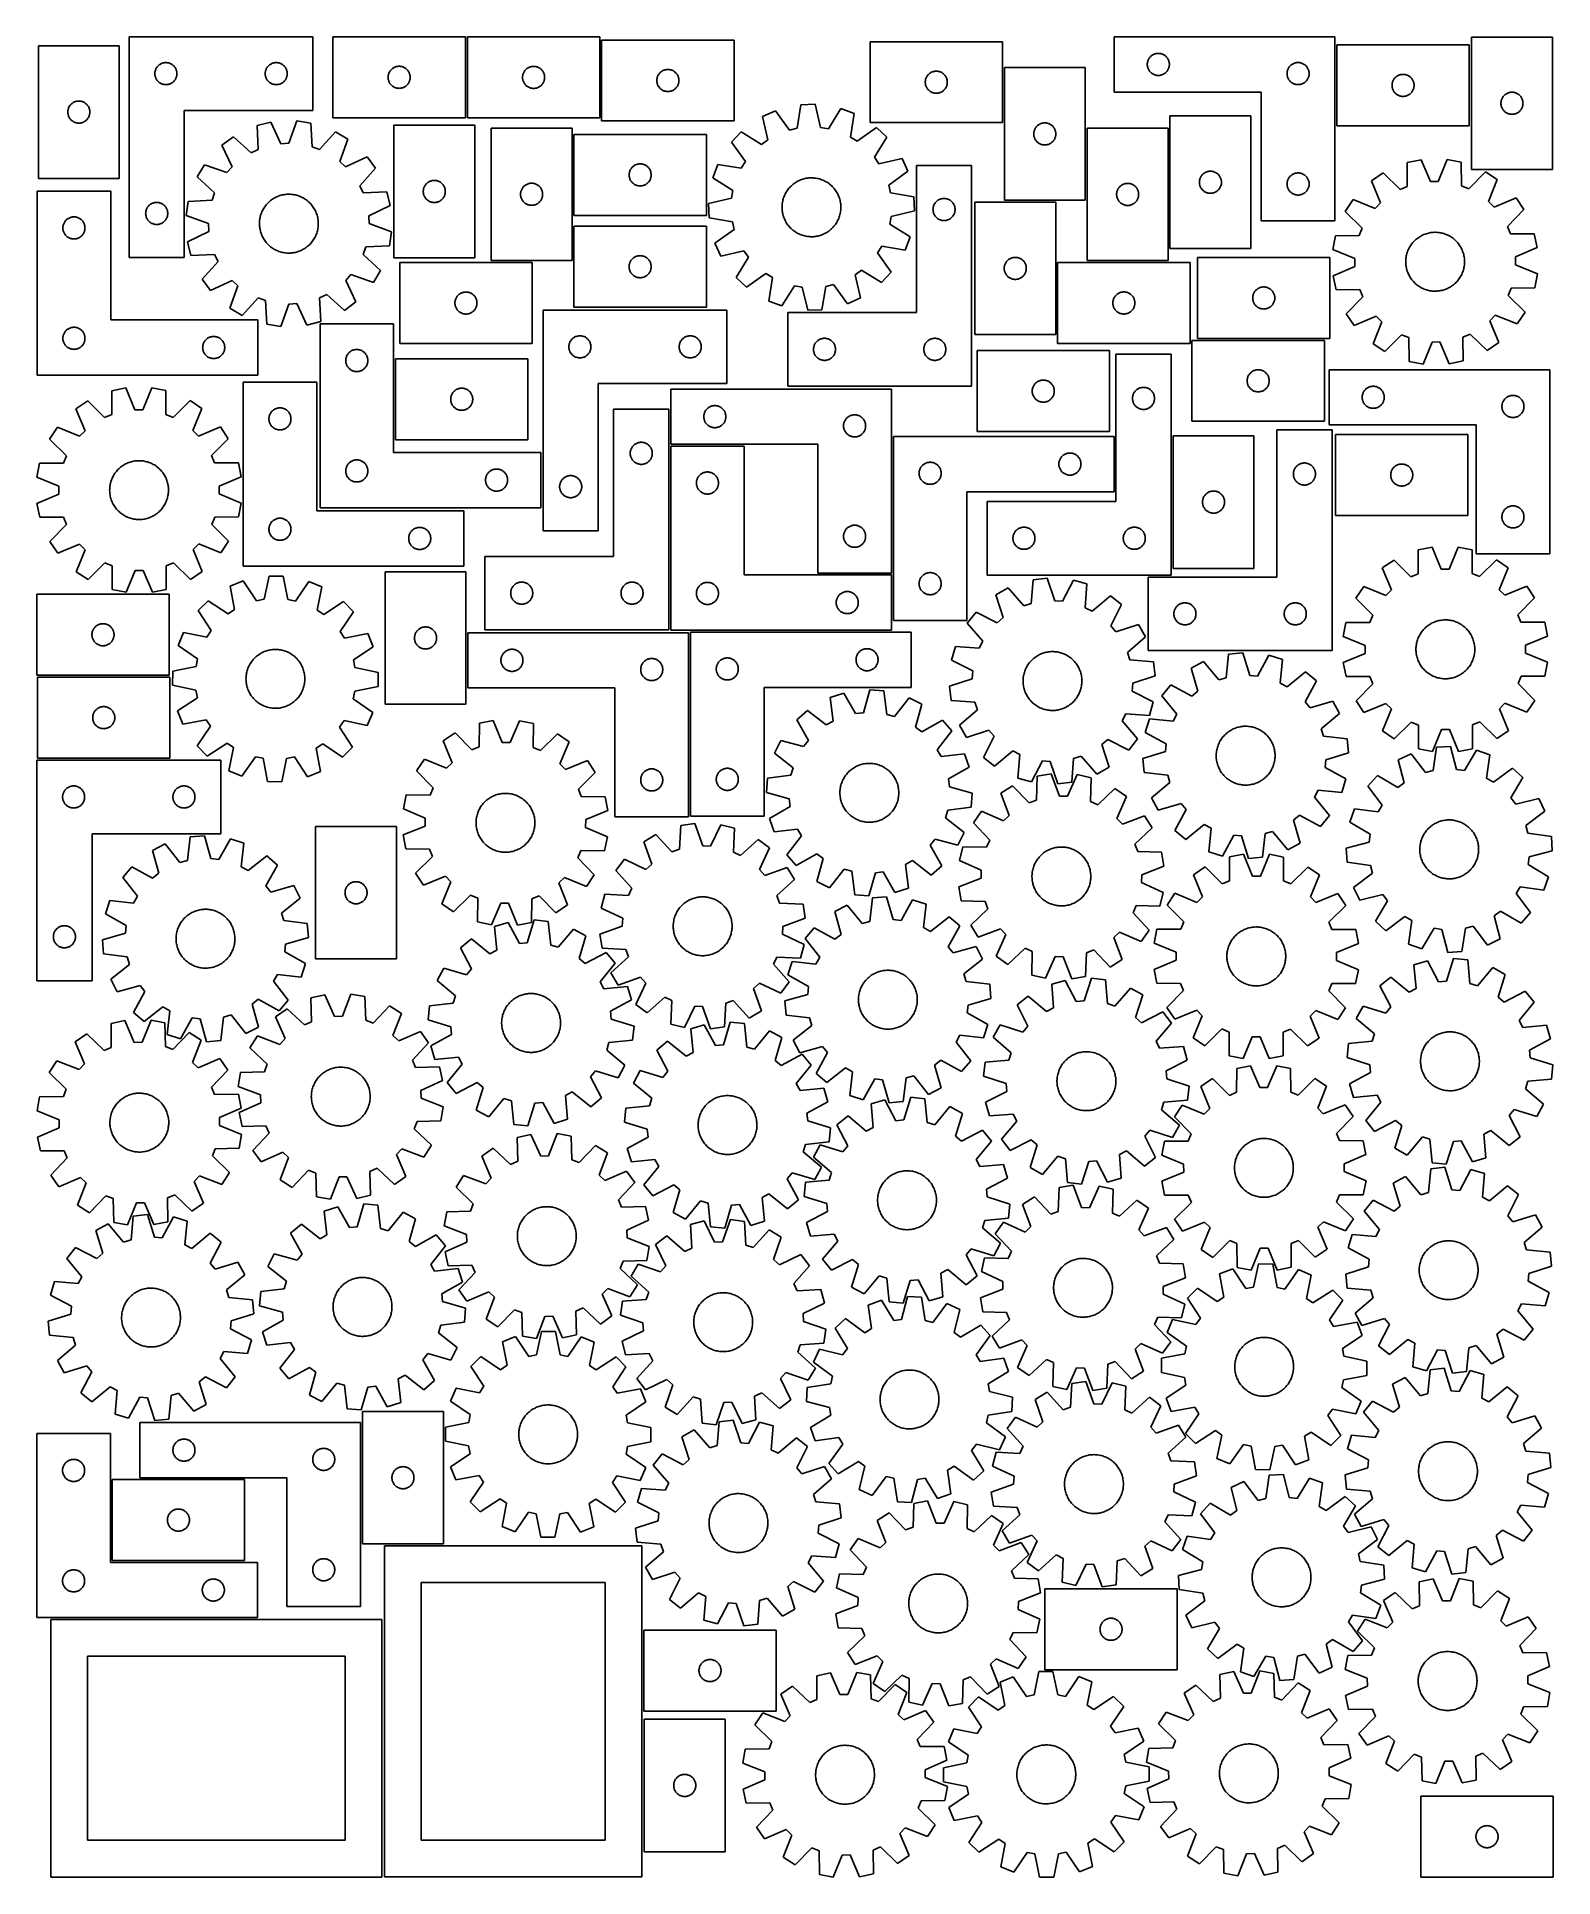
# Model space of a CAD drawing. Header units: millimetres. Extents: x 7 to 1243, y 7 to 1507.
import ezdxf

# ---------------------------------------------------------------- set-up
doc = ezdxf.new("R2010")
doc.units = ezdxf.units.MM
doc.layers.add('CUT', color=7, linetype='CONTINUOUS', true_color=0x000000)

msp = doc.modelspace()

# ---------------------------------------------------------------- linework, layer by layer
at = {"layer": 'CUT'}
for p, q in [((81.823327, 1506.979031), (81.823327, 1326.979031)), ((231.823327, 1506.979031), (81.823327, 1506.979031)), ((231.823327, 1446.979031), (231.823327, 1506.979031)), ((356.092618, 1506.993931), (248.092618, 1506.993931)), ((248.092618, 1506.993931), (248.092618, 1440.993931)), ((356.092618, 1440.993931), (356.092618, 1506.993931)), ((465.757657, 1506.935093), (357.757657, 1506.935093)), ((357.757657, 1506.935093), (357.757657, 1440.935093)), ((465.757657, 1440.935093), (465.757657, 1506.935093)), ((575.285611, 1504.385533), (467.285611, 1504.385533)), ((467.285611, 1504.385533), (467.285611, 1438.385533)), ((575.285611, 1438.385533), (575.285611, 1504.385533)), ((794.243529, 1503.011994), (686.243529, 1503.011994)), ((686.243529, 1503.011994), (686.243529, 1437.011994)), ((794.243529, 1437.011994), (794.243529, 1503.011994)), ((1065.366207, 1507.010533), (885.366207, 1507.010533)), ((885.366207, 1507.010533), (885.366207, 1462.010533)), ((1065.366207, 1357.010533), (1065.366207, 1507.010533)), ((1176.84377, 1506.835234), (1176.84377, 1398.835234)), ((1242.84377, 1506.835234), (1176.84377, 1506.835234)), ((1242.84377, 1398.835234), (1242.84377, 1506.835234)), ((7.809533, 1499.619658), (7.809533, 1391.619658)), ((73.809533, 1499.619658), (7.809533, 1499.619658)), ((73.809533, 1391.619658), (73.809533, 1499.619658)), ((108.379176, 1485.293947), (108.930371, 1485.501402)), ((108.930371, 1485.501402), (109.493955, 1485.672364)), ((109.493955, 1485.672364), (110.067514, 1485.806099)), ((110.067514, 1485.806099), (110.648591, 1485.902035)), ((110.648591, 1485.902035), (111.234698, 1485.959761)), ((111.234698, 1485.959761), (111.823327, 1485.979031)), ((111.823327, 1485.979031), (112.411955, 1485.959761)), ((112.411955, 1485.959761), (112.998062, 1485.902035)), ((112.998062, 1485.902035), (113.579139, 1485.806099)), ((113.579139, 1485.806099), (114.152698, 1485.672364)), ((114.152698, 1485.672364), (114.716282, 1485.501402)), ((114.716282, 1485.501402), (115.267477, 1485.293947)), ((198.379176, 1485.293947), (198.930371, 1485.501402)), ((198.930371, 1485.501402), (199.493955, 1485.672364)), ((199.493955, 1485.672364), (200.067514, 1485.806099)), ((200.067514, 1485.806099), (200.648591, 1485.902035)), ((200.648591, 1485.902035), (201.234698, 1485.959761)), ((201.234698, 1485.959761), (201.823327, 1485.979031)), ((201.823327, 1485.979031), (202.411955, 1485.959761)), ((202.411955, 1485.959761), (202.998062, 1485.902035)), ((202.998062, 1485.902035), (203.579139, 1485.806099)), ((203.579139, 1485.806099), (204.152698, 1485.672364)), ((204.152698, 1485.672364), (204.716282, 1485.501402)), ((204.716282, 1485.501402), (205.267477, 1485.293947)), ((912.385477, 1485.099161), (912.443203, 1485.685269)), ((912.443203, 1485.685269), (912.539139, 1486.266346)), ((912.539139, 1486.266346), (912.672874, 1486.839904)), ((912.672874, 1486.839904), (912.843836, 1487.403488)), ((912.843836, 1487.403488), (913.051291, 1487.954684)), ((913.051291, 1487.954684), (913.294352, 1488.491131)), ((913.294352, 1488.491131), (913.571978, 1489.010533)), ((913.571978, 1489.010533), (913.88298, 1489.510665)), ((913.88298, 1489.510665), (914.226027, 1489.989386)), ((914.226027, 1489.989386), (914.599649, 1490.444645)), ((914.599649, 1490.444645), (915.002246, 1490.874494)), ((915.002246, 1490.874494), (915.432095, 1491.277091)), ((915.432095, 1491.277091), (915.887354, 1491.650713)), ((915.887354, 1491.650713), (916.366075, 1491.993759)), ((916.366075, 1491.993759), (916.866207, 1492.304762)), ((916.866207, 1492.304762), (917.385609, 1492.582388)), ((917.385609, 1492.582388), (917.922056, 1492.825449)), ((917.922056, 1492.825449), (918.473252, 1493.032904)), ((918.473252, 1493.032904), (919.036836, 1493.203865)), ((919.036836, 1493.203865), (919.610394, 1493.3376)), ((919.610394, 1493.3376), (920.191471, 1493.433537)), ((920.191471, 1493.433537), (920.777579, 1493.491263)), ((920.777579, 1493.491263), (921.366207, 1493.510533)), ((921.366207, 1493.510533), (921.954835, 1493.491263)), ((921.954835, 1493.491263), (922.540943, 1493.433537)), ((922.540943, 1493.433537), (923.12202, 1493.3376)), ((923.12202, 1493.3376), (923.695578, 1493.203865)), ((923.695578, 1493.203865), (924.259162, 1493.032904)), ((924.259162, 1493.032904), (924.810358, 1492.825449)), ((924.810358, 1492.825449), (925.346805, 1492.582388)), ((925.346805, 1492.582388), (925.866207, 1492.304762)), ((925.866207, 1492.304762), (926.366339, 1491.993759)), ((926.366339, 1491.993759), (926.84506, 1491.650713)), ((926.84506, 1491.650713), (927.300319, 1491.277091)), ((927.300319, 1491.277091), (927.730168, 1490.874494)), ((927.730168, 1490.874494), (928.132765, 1490.444645)), ((928.132765, 1490.444645), (928.506387, 1489.989386)), ((928.506387, 1489.989386), (928.849433, 1489.510665)), ((928.849433, 1489.510665), (929.160436, 1489.010533)), ((929.160436, 1489.010533), (929.438062, 1488.491131)), ((929.438062, 1488.491131), (929.681123, 1487.954684)), ((929.681123, 1487.954684), (929.888578, 1487.403488)), ((929.888578, 1487.403488), (930.059539, 1486.839904)), ((930.059539, 1486.839904), (930.193274, 1486.266346)), ((930.193274, 1486.266346), (930.289211, 1485.685269)), ((930.289211, 1485.685269), (930.346937, 1485.099161)), ((1031.922056, 1485.325449), (1032.473252, 1485.532904)), ((1032.473252, 1485.532904), (1033.036836, 1485.703865)), ((1033.036836, 1485.703865), (1033.610394, 1485.8376)), ((1033.610394, 1485.8376), (1034.191471, 1485.933537)), ((1034.191471, 1485.933537), (1034.777579, 1485.991263)), ((1034.777579, 1485.991263), (1035.366207, 1486.010533)), ((1035.366207, 1486.010533), (1035.954835, 1485.991263)), ((1035.954835, 1485.991263), (1036.540943, 1485.933537)), ((1036.540943, 1485.933537), (1037.12202, 1485.8376)), ((1037.12202, 1485.8376), (1037.695578, 1485.703865)), ((1037.695578, 1485.703865), (1038.259162, 1485.532904)), ((1038.259162, 1485.532904), (1038.810358, 1485.325449)), ((1174.988805, 1500.405064), (1066.988805, 1500.405064)), ((1066.988805, 1500.405064), (1066.988805, 1434.405064)), ((1174.988805, 1434.405064), (1174.988805, 1500.405064)), ((102.823327, 1476.979031), (102.842596, 1477.567659)), ((102.842596, 1476.390403), (102.823327, 1476.979031)), ((102.842596, 1477.567659), (102.900323, 1478.153767)), ((102.900323, 1475.804295), (102.842596, 1476.390403)), ((102.900323, 1478.153767), (102.996259, 1478.734844)), ((102.996259, 1475.223218), (102.900323, 1475.804295)), ((102.996259, 1478.734844), (103.129994, 1479.308403)), ((103.129994, 1474.64966), (102.996259, 1475.223218)), ((103.129994, 1479.308403), (103.300955, 1479.871986)), ((103.300955, 1474.086076), (103.129994, 1474.64966)), ((103.300955, 1479.871986), (103.508411, 1480.423182)), ((103.508411, 1473.53488), (103.300955, 1474.086076)), ((103.508411, 1480.423182), (103.751472, 1480.959629)), ((103.751472, 1472.998433), (103.508411, 1473.53488)), ((103.751472, 1480.959629), (104.029098, 1481.479031)), ((104.029098, 1472.479031), (103.751472, 1472.998433)), ((104.029098, 1481.479031), (104.3401, 1481.979163)), ((104.3401, 1471.978899), (104.029098, 1472.479031)), ((104.3401, 1481.979163), (104.683147, 1482.457884)), ((104.683147, 1471.500178), (104.3401, 1471.978899)), ((104.683147, 1482.457884), (105.056768, 1482.913144)), ((105.056768, 1471.044919), (104.683147, 1471.500178)), ((105.056768, 1482.913144), (105.459366, 1483.342992)), ((105.459366, 1470.61507), (105.056768, 1471.044919)), ((105.459366, 1483.342992), (105.889214, 1483.745589)), ((105.889214, 1470.212473), (105.459366, 1470.61507)), ((105.889214, 1483.745589), (106.344474, 1484.119211)), ((106.344474, 1484.119211), (106.823194, 1484.462258)), ((106.823194, 1484.462258), (107.323327, 1484.77326)), ((107.323327, 1484.77326), (107.842728, 1485.050886)), ((107.842728, 1485.050886), (108.379176, 1485.293947)), ((115.267477, 1485.293947), (115.803925, 1485.050886)), ((115.803925, 1485.050886), (116.323327, 1484.77326)), ((116.323327, 1484.77326), (116.823459, 1484.462258)), ((116.823459, 1484.462258), (117.302179, 1484.119211)), ((117.302179, 1484.119211), (117.757439, 1483.745589)), ((117.757439, 1483.745589), (118.187288, 1483.342992)), ((118.187288, 1470.61507), (117.757439, 1470.212473)), ((118.187288, 1483.342992), (118.589885, 1482.913144)), ((118.589885, 1471.044919), (118.187288, 1470.61507)), ((118.589885, 1482.913144), (118.963507, 1482.457884)), ((118.963507, 1471.500178), (118.589885, 1471.044919)), ((118.963507, 1482.457884), (119.306553, 1481.979163)), ((119.306553, 1471.978899), (118.963507, 1471.500178)), ((119.306553, 1481.979163), (119.617555, 1481.479031)), ((119.617555, 1472.479031), (119.306553, 1471.978899)), ((119.617555, 1481.479031), (119.895181, 1480.959629)), ((119.895181, 1472.998433), (119.617555, 1472.479031)), ((119.895181, 1480.959629), (120.138242, 1480.423182)), ((120.138242, 1473.53488), (119.895181, 1472.998433)), ((120.138242, 1480.423182), (120.345698, 1479.871986)), ((120.345698, 1474.086076), (120.138242, 1473.53488)), ((120.345698, 1479.871986), (120.516659, 1479.308403)), ((120.516659, 1474.64966), (120.345698, 1474.086076)), ((120.516659, 1479.308403), (120.650394, 1478.734844)), ((120.650394, 1475.223218), (120.516659, 1474.64966)), ((120.650394, 1478.734844), (120.74633, 1478.153767)), ((120.74633, 1475.804295), (120.650394, 1475.223218)), ((120.74633, 1478.153767), (120.804057, 1477.567659)), ((120.804057, 1476.390403), (120.74633, 1475.804295)), ((120.804057, 1477.567659), (120.823327, 1476.979031)), ((120.823327, 1476.979031), (120.804057, 1476.390403)), ((192.823327, 1476.979031), (192.842596, 1477.567659)), ((192.842596, 1476.390403), (192.823327, 1476.979031)), ((192.842596, 1477.567659), (192.900323, 1478.153767)), ((192.900323, 1475.804295), (192.842596, 1476.390403)), ((192.900323, 1478.153767), (192.996259, 1478.734844)), ((192.996259, 1475.223218), (192.900323, 1475.804295)), ((192.996259, 1478.734844), (193.129994, 1479.308403)), ((193.129994, 1474.64966), (192.996259, 1475.223218)), ((193.129994, 1479.308403), (193.300955, 1479.871986)), ((193.300955, 1474.086076), (193.129994, 1474.64966)), ((193.300955, 1479.871986), (193.508411, 1480.423182)), ((193.508411, 1473.53488), (193.300955, 1474.086076)), ((193.508411, 1480.423182), (193.751472, 1480.959629)), ((193.751472, 1472.998433), (193.508411, 1473.53488)), ((193.751472, 1480.959629), (194.029098, 1481.479031)), ((194.029098, 1472.479031), (193.751472, 1472.998433)), ((194.029098, 1481.479031), (194.3401, 1481.979163)), ((194.3401, 1471.978899), (194.029098, 1472.479031)), ((194.3401, 1481.979163), (194.683147, 1482.457884)), ((194.683147, 1471.500178), (194.3401, 1471.978899)), ((194.683147, 1482.457884), (195.056768, 1482.913144)), ((195.056768, 1471.044919), (194.683147, 1471.500178)), ((195.056768, 1482.913144), (195.459366, 1483.342992)), ((195.459366, 1470.61507), (195.056768, 1471.044919)), ((195.459366, 1483.342992), (195.889214, 1483.745589)), ((195.889214, 1470.212473), (195.459366, 1470.61507)), ((195.889214, 1483.745589), (196.344474, 1484.119211)), ((196.344474, 1484.119211), (196.823194, 1484.462258)), ((196.823194, 1484.462258), (197.323327, 1484.77326)), ((197.323327, 1484.77326), (197.842728, 1485.050886)), ((197.842728, 1485.050886), (198.379176, 1485.293947)), ((205.267477, 1485.293947), (205.803925, 1485.050886)), ((205.803925, 1485.050886), (206.323327, 1484.77326)), ((206.323327, 1484.77326), (206.823459, 1484.462258)), ((206.823459, 1484.462258), (207.302179, 1484.119211)), ((207.302179, 1484.119211), (207.757439, 1483.745589)), ((207.757439, 1483.745589), (208.187288, 1483.342992)), ((208.187288, 1470.61507), (207.757439, 1470.212473)), ((208.187288, 1483.342992), (208.589885, 1482.913144)), ((208.589885, 1471.044919), (208.187288, 1470.61507)), ((208.589885, 1482.913144), (208.963507, 1482.457884)), ((208.963507, 1471.500178), (208.589885, 1471.044919)), ((208.963507, 1482.457884), (209.306553, 1481.979163)), ((209.306553, 1471.978899), (208.963507, 1471.500178)), ((209.306553, 1481.979163), (209.617555, 1481.479031)), ((209.617555, 1472.479031), (209.306553, 1471.978899)), ((209.617555, 1481.479031), (209.895181, 1480.959629)), ((209.895181, 1472.998433), (209.617555, 1472.479031)), ((209.895181, 1480.959629), (210.138242, 1480.423182)), ((210.138242, 1473.53488), (209.895181, 1472.998433)), ((210.138242, 1480.423182), (210.345698, 1479.871986)), ((210.345698, 1474.086076), (210.138242, 1473.53488)), ((210.345698, 1479.871986), (210.516659, 1479.308403)), ((210.516659, 1474.64966), (210.345698, 1474.086076)), ((210.516659, 1479.308403), (210.650394, 1478.734844)), ((210.650394, 1475.223218), (210.516659, 1474.64966)), ((210.650394, 1478.734844), (210.74633, 1478.153767)), ((210.74633, 1475.804295), (210.650394, 1475.223218)), ((210.74633, 1478.153767), (210.804057, 1477.567659)), ((210.804057, 1476.390403), (210.74633, 1475.804295)), ((210.804057, 1477.567659), (210.823327, 1476.979031)), ((210.823327, 1476.979031), (210.804057, 1476.390403)), ((293.092618, 1473.993931), (293.111887, 1474.582559)), ((293.111887, 1473.405303), (293.092618, 1473.993931)), ((293.111887, 1474.582559), (293.169614, 1475.168667)), ((293.169614, 1472.819195), (293.111887, 1473.405303)), ((293.169614, 1475.168667), (293.26555, 1475.749744)), ((293.26555, 1472.238118), (293.169614, 1472.819195)), ((293.26555, 1475.749744), (293.399285, 1476.323302)), ((293.399285, 1471.66456), (293.26555, 1472.238118)), ((293.399285, 1476.323302), (293.570247, 1476.886886)), ((293.570247, 1471.100976), (293.399285, 1471.66456)), ((293.570247, 1476.886886), (293.777702, 1477.438082)), ((293.777702, 1470.54978), (293.570247, 1471.100976)), ((293.777702, 1477.438082), (294.020763, 1477.974529)), ((294.020763, 1470.013333), (293.777702, 1470.54978)), ((294.020763, 1477.974529), (294.298389, 1478.493931)), ((294.298389, 1478.493931), (294.609391, 1478.994063)), ((294.609391, 1478.994063), (294.952438, 1479.472784)), ((294.952438, 1479.472784), (295.32606, 1479.928043)), ((295.32606, 1479.928043), (295.728657, 1480.357892)), ((295.728657, 1480.357892), (296.158505, 1480.760489)), ((296.158505, 1480.760489), (296.613765, 1481.134111)), ((296.613765, 1481.134111), (297.092486, 1481.477157)), ((297.092486, 1481.477157), (297.592618, 1481.78816)), ((297.592618, 1481.78816), (298.11202, 1482.065786)), ((298.11202, 1482.065786), (298.648467, 1482.308847)), ((298.648467, 1482.308847), (299.199663, 1482.516302)), ((299.199663, 1482.516302), (299.763246, 1482.687263)), ((299.763246, 1482.687263), (300.336805, 1482.820998)), ((300.336805, 1482.820998), (300.917882, 1482.916935)), ((300.917882, 1482.916935), (301.50399, 1482.974661)), ((301.50399, 1482.974661), (302.092618, 1482.993931)), ((302.092618, 1482.993931), (302.681246, 1482.974661)), ((302.681246, 1482.974661), (303.267354, 1482.916935)), ((303.267354, 1482.916935), (303.848431, 1482.820998)), ((303.848431, 1482.820998), (304.421989, 1482.687263)), ((304.421989, 1482.687263), (304.985573, 1482.516302)), ((304.985573, 1482.516302), (305.536769, 1482.308847)), ((305.536769, 1482.308847), (306.073216, 1482.065786)), ((306.073216, 1482.065786), (306.592618, 1481.78816)), ((306.592618, 1481.78816), (307.09275, 1481.477157)), ((307.09275, 1481.477157), (307.571471, 1481.134111)), ((307.571471, 1481.134111), (308.02673, 1480.760489)), ((308.02673, 1480.760489), (308.456579, 1480.357892)), ((308.456579, 1480.357892), (308.859176, 1479.928043)), ((308.859176, 1479.928043), (309.232798, 1479.472784)), ((309.232798, 1479.472784), (309.575844, 1478.994063)), ((309.575844, 1478.994063), (309.886846, 1478.493931)), ((309.886846, 1478.493931), (310.164472, 1477.974529)), ((310.164472, 1477.974529), (310.407534, 1477.438082)), ((310.407534, 1470.54978), (310.164472, 1470.013333)), ((310.407534, 1477.438082), (310.614989, 1476.886886)), ((310.614989, 1471.100976), (310.407534, 1470.54978)), ((310.614989, 1476.886886), (310.78595, 1476.323302)), ((310.78595, 1471.66456), (310.614989, 1471.100976)), ((310.78595, 1476.323302), (310.919685, 1475.749744)), ((310.919685, 1472.238118), (310.78595, 1471.66456)), ((310.919685, 1475.749744), (311.015622, 1475.168667)), ((311.015622, 1472.819195), (310.919685, 1472.238118)), ((311.015622, 1475.168667), (311.073348, 1474.582559)), ((311.073348, 1473.405303), (311.015622, 1472.819195)), ((311.073348, 1474.582559), (311.092618, 1473.993931)), ((311.092618, 1473.993931), (311.073348, 1473.405303)), ((402.757657, 1473.935093), (402.776927, 1474.523721)), ((402.776927, 1473.346465), (402.757657, 1473.935093)), ((402.776927, 1474.523721), (402.834653, 1475.109829)), ((402.834653, 1472.760357), (402.776927, 1473.346465)), ((402.834653, 1475.109829), (402.930589, 1475.690906)), ((402.930589, 1472.17928), (402.834653, 1472.760357)), ((402.930589, 1475.690906), (403.064324, 1476.264464)), ((403.064324, 1471.605722), (402.930589, 1472.17928)), ((403.064324, 1476.264464), (403.235286, 1476.828048)), ((403.235286, 1471.042138), (403.064324, 1471.605722)), ((403.235286, 1476.828048), (403.442741, 1477.379244)), ((403.442741, 1470.490942), (403.235286, 1471.042138)), ((403.442741, 1477.379244), (403.685802, 1477.915691)), ((403.685802, 1469.954495), (403.442741, 1470.490942)), ((403.685802, 1477.915691), (403.963428, 1478.435093)), ((403.963428, 1478.435093), (404.27443, 1478.935225)), ((404.27443, 1478.935225), (404.617477, 1479.413946)), ((404.617477, 1479.413946), (404.991099, 1479.869205)), ((404.991099, 1479.869205), (405.393696, 1480.299054)), ((405.393696, 1480.299054), (405.823545, 1480.701651)), ((405.823545, 1480.701651), (406.278804, 1481.075273)), ((406.278804, 1481.075273), (406.757525, 1481.41832)), ((406.757525, 1481.41832), (407.257657, 1481.729322)), ((407.257657, 1481.729322), (407.777059, 1482.006948)), ((407.777059, 1482.006948), (408.313506, 1482.250009)), ((408.313506, 1482.250009), (408.864702, 1482.457464)), ((408.864702, 1482.457464), (409.428285, 1482.628426)), ((409.428285, 1482.628426), (410.001844, 1482.762161)), ((410.001844, 1482.762161), (410.582921, 1482.858097)), ((410.582921, 1482.858097), (411.169029, 1482.915823)), ((411.169029, 1482.915823), (411.757657, 1482.935093)), ((411.757657, 1482.935093), (412.346285, 1482.915823)), ((412.346285, 1482.915823), (412.932393, 1482.858097)), ((412.932393, 1482.858097), (413.51347, 1482.762161)), ((413.51347, 1482.762161), (414.087028, 1482.628426)), ((414.087028, 1482.628426), (414.650612, 1482.457464)), ((414.650612, 1482.457464), (415.201808, 1482.250009)), ((415.201808, 1482.250009), (415.738255, 1482.006948)), ((415.738255, 1482.006948), (416.257657, 1481.729322)), ((416.257657, 1481.729322), (416.757789, 1481.41832)), ((416.757789, 1481.41832), (417.23651, 1481.075273)), ((417.23651, 1481.075273), (417.691769, 1480.701651)), ((417.691769, 1480.701651), (418.121618, 1480.299054)), ((418.121618, 1480.299054), (418.524215, 1479.869205)), ((418.524215, 1479.869205), (418.897837, 1479.413946)), ((418.897837, 1479.413946), (419.240883, 1478.935225)), ((419.240883, 1478.935225), (419.551886, 1478.435093)), ((419.551886, 1478.435093), (419.829512, 1477.915691)), ((419.829512, 1477.915691), (420.072573, 1477.379244)), ((420.072573, 1470.490942), (419.829512, 1469.954495)), ((420.072573, 1477.379244), (420.280028, 1476.828048)), ((420.280028, 1471.042138), (420.072573, 1470.490942)), ((420.280028, 1476.828048), (420.450989, 1476.264464)), ((420.450989, 1471.605722), (420.280028, 1471.042138)), ((420.450989, 1476.264464), (420.584724, 1475.690906)), ((420.584724, 1472.17928), (420.450989, 1471.605722)), ((420.584724, 1475.690906), (420.680661, 1475.109829)), ((420.680661, 1472.760357), (420.584724, 1472.17928)), ((420.680661, 1475.109829), (420.738387, 1474.523721)), ((420.738387, 1473.346465), (420.680661, 1472.760357)), ((420.738387, 1474.523721), (420.757657, 1473.935093)), ((420.757657, 1473.935093), (420.738387, 1473.346465)), ((512.285611, 1471.385533), (512.304881, 1471.974161)), ((512.304881, 1470.796904), (512.285611, 1471.385533)), ((512.304881, 1471.974161), (512.362607, 1472.560268)), ((512.362607, 1470.210797), (512.304881, 1470.796904)), ((512.362607, 1472.560268), (512.458543, 1473.141345)), ((512.458543, 1473.141345), (512.592279, 1473.714904)), ((512.592279, 1473.714904), (512.76324, 1474.278488)), ((512.76324, 1474.278488), (512.970695, 1474.829683)), ((512.970695, 1474.829683), (513.213756, 1475.366131)), ((513.213756, 1475.366131), (513.491382, 1475.885533)), ((513.491382, 1475.885533), (513.802384, 1476.385665)), ((513.802384, 1476.385665), (514.145431, 1476.864385)), ((514.145431, 1476.864385), (514.519053, 1477.319645)), ((514.519053, 1477.319645), (514.92165, 1477.749494)), ((514.92165, 1477.749494), (515.351499, 1478.152091)), ((515.351499, 1478.152091), (515.806758, 1478.525713)), ((515.806758, 1478.525713), (516.285479, 1478.868759)), ((516.285479, 1478.868759), (516.785611, 1479.179761)), ((516.785611, 1479.179761), (517.305013, 1479.457387)), ((517.305013, 1479.457387), (517.84146, 1479.700448)), ((517.84146, 1479.700448), (518.392656, 1479.907904)), ((518.392656, 1479.907904), (518.95624, 1480.078865)), ((518.95624, 1480.078865), (519.529798, 1480.2126)), ((519.529798, 1480.2126), (520.110875, 1480.308536)), ((520.110875, 1480.308536), (520.696983, 1480.366263)), ((520.696983, 1480.366263), (521.285611, 1480.385533)), ((521.285611, 1480.385533), (521.874239, 1480.366263)), ((521.874239, 1480.366263), (522.460347, 1480.308536)), ((522.460347, 1480.308536), (523.041424, 1480.2126)), ((523.041424, 1480.2126), (523.614982, 1480.078865)), ((523.614982, 1480.078865), (524.178566, 1479.907904)), ((524.178566, 1479.907904), (524.729762, 1479.700448)), ((524.729762, 1479.700448), (525.266209, 1479.457387)), ((525.266209, 1479.457387), (525.785611, 1479.179761)), ((525.785611, 1479.179761), (526.285743, 1478.868759)), ((526.285743, 1478.868759), (526.764464, 1478.525713)), ((526.764464, 1478.525713), (527.219723, 1478.152091)), ((527.219723, 1478.152091), (527.649572, 1477.749494)), ((527.649572, 1477.749494), (528.052169, 1477.319645)), ((528.052169, 1477.319645), (528.425791, 1476.864385)), ((528.425791, 1476.864385), (528.768837, 1476.385665)), ((528.768837, 1476.385665), (529.07984, 1475.885533)), ((529.07984, 1475.885533), (529.357466, 1475.366131)), ((529.357466, 1475.366131), (529.600527, 1474.829683)), ((529.600527, 1474.829683), (529.807982, 1474.278488)), ((529.807982, 1474.278488), (529.978943, 1473.714904)), ((529.978943, 1473.714904), (530.112678, 1473.141345)), ((530.112678, 1473.141345), (530.208615, 1472.560268)), ((530.208615, 1472.560268), (530.266341, 1471.974161)), ((530.266341, 1470.796904), (530.208615, 1470.210797)), ((530.266341, 1471.974161), (530.285611, 1471.385533)), ((530.285611, 1471.385533), (530.266341, 1470.796904)), ((731.243529, 1470.011994), (731.262799, 1470.600623)), ((731.262799, 1470.600623), (731.320525, 1471.18673)), ((731.320525, 1471.18673), (731.416462, 1471.767807)), ((731.416462, 1471.767807), (731.550197, 1472.341366)), ((731.550197, 1472.341366), (731.721158, 1472.90495)), ((731.721158, 1472.90495), (731.928613, 1473.456145)), ((731.928613, 1473.456145), (732.171674, 1473.992593)), ((732.171674, 1473.992593), (732.4493, 1474.511994)), ((732.4493, 1474.511994), (732.760303, 1475.012126)), ((732.760303, 1475.012126), (733.103349, 1475.490847)), ((733.103349, 1475.490847), (733.476971, 1475.946107)), ((733.476971, 1475.946107), (733.879568, 1476.375955)), ((733.879568, 1476.375955), (734.309417, 1476.778553)), ((734.309417, 1476.778553), (734.764676, 1477.152174)), ((734.764676, 1477.152174), (735.243397, 1477.495221)), ((735.243397, 1477.495221), (735.743529, 1477.806223)), ((735.743529, 1477.806223), (736.262931, 1478.083849)), ((736.262931, 1478.083849), (736.799378, 1478.32691)), ((736.799378, 1478.32691), (737.350574, 1478.534366)), ((737.350574, 1478.534366), (737.914158, 1478.705327)), ((737.914158, 1478.705327), (738.487716, 1478.839062)), ((738.487716, 1478.839062), (739.068793, 1478.934998)), ((739.068793, 1478.934998), (739.654901, 1478.992725)), ((739.654901, 1478.992725), (740.243529, 1479.011994)), ((740.243529, 1479.011994), (740.832157, 1478.992725)), ((740.832157, 1478.992725), (741.418265, 1478.934998)), ((741.418265, 1478.934998), (741.999342, 1478.839062)), ((741.999342, 1478.839062), (742.5729, 1478.705327)), ((742.5729, 1478.705327), (743.136484, 1478.534366)), ((743.136484, 1478.534366), (743.68768, 1478.32691)), ((743.68768, 1478.32691), (744.224127, 1478.083849)), ((744.224127, 1478.083849), (744.743529, 1477.806223)), ((744.743529, 1477.806223), (745.243661, 1477.495221)), ((745.243661, 1477.495221), (745.722382, 1477.152174)), ((745.722382, 1477.152174), (746.177641, 1476.778553)), ((746.177641, 1476.778553), (746.60749, 1476.375955)), ((746.60749, 1476.375955), (747.010087, 1475.946107)), ((747.010087, 1475.946107), (747.383709, 1475.490847)), ((747.383709, 1475.490847), (747.726756, 1475.012126)), ((747.726756, 1475.012126), (748.037758, 1474.511994)), ((748.037758, 1474.511994), (748.315384, 1473.992593)), ((748.315384, 1473.992593), (748.558445, 1473.456145)), ((748.558445, 1473.456145), (748.7659, 1472.90495)), ((748.7659, 1472.90495), (748.936862, 1472.341366)), ((748.936862, 1472.341366), (749.070597, 1471.767807)), ((749.070597, 1471.767807), (749.166533, 1471.18673)), ((749.166533, 1471.18673), (749.224259, 1470.600623)), ((749.224259, 1470.600623), (749.243529, 1470.011994)), ((795.757928, 1481.853057), (795.757928, 1373.853057)), ((861.757928, 1481.853057), (795.757928, 1481.853057)), ((861.757928, 1373.853057), (861.757928, 1481.853057)), ((912.366207, 1484.510533), (912.385477, 1485.099161)), ((912.385477, 1483.921905), (912.366207, 1484.510533)), ((912.443203, 1483.335797), (912.385477, 1483.921905)), ((912.539139, 1482.75472), (912.443203, 1483.335797)), ((912.672874, 1482.181162), (912.539139, 1482.75472)), ((912.843836, 1481.617578), (912.672874, 1482.181162)), ((913.051291, 1481.066382), (912.843836, 1481.617578)), ((913.294352, 1480.529935), (913.051291, 1481.066382)), ((913.571978, 1480.010533), (913.294352, 1480.529935)), ((913.88298, 1479.510401), (913.571978, 1480.010533)), ((914.226027, 1479.03168), (913.88298, 1479.510401)), ((914.599649, 1478.576421), (914.226027, 1479.03168)), ((915.002246, 1478.146572), (914.599649, 1478.576421)), ((915.432095, 1477.743975), (915.002246, 1478.146572)), ((915.887354, 1477.370353), (915.432095, 1477.743975)), ((916.366075, 1477.027306), (915.887354, 1477.370353)), ((916.866207, 1476.716304), (916.366075, 1477.027306)), ((917.385609, 1476.438678), (916.866207, 1476.716304)), ((917.922056, 1476.195617), (917.385609, 1476.438678)), ((918.473252, 1475.988162), (917.922056, 1476.195617)), ((919.036836, 1475.817201), (918.473252, 1475.988162)), ((919.610394, 1475.683465), (919.036836, 1475.817201)), ((920.191471, 1475.587529), (919.610394, 1475.683465)), ((920.777579, 1475.529803), (920.191471, 1475.587529)), ((921.366207, 1475.510533), (920.777579, 1475.529803)), ((921.954835, 1475.529803), (921.366207, 1475.510533)), ((922.540943, 1475.587529), (921.954835, 1475.529803)), ((923.12202, 1475.683465), (922.540943, 1475.587529)), ((923.695578, 1475.817201), (923.12202, 1475.683465)), ((924.259162, 1475.988162), (923.695578, 1475.817201)), ((924.810358, 1476.195617), (924.259162, 1475.988162)), ((925.346805, 1476.438678), (924.810358, 1476.195617)), ((925.866207, 1476.716304), (925.346805, 1476.438678)), ((926.366339, 1477.027306), (925.866207, 1476.716304)), ((926.84506, 1477.370353), (926.366339, 1477.027306)), ((927.300319, 1477.743975), (926.84506, 1477.370353)), ((927.730168, 1478.146572), (927.300319, 1477.743975)), ((928.132765, 1478.576421), (927.730168, 1478.146572)), ((928.506387, 1479.03168), (928.132765, 1478.576421)), ((928.849433, 1479.510401), (928.506387, 1479.03168)), ((929.160436, 1480.010533), (928.849433, 1479.510401)), ((929.438062, 1480.529935), (929.160436, 1480.010533)), ((929.681123, 1481.066382), (929.438062, 1480.529935)), ((929.888578, 1481.617578), (929.681123, 1481.066382)), ((930.059539, 1482.181162), (929.888578, 1481.617578)), ((930.193274, 1482.75472), (930.059539, 1482.181162)), ((930.289211, 1483.335797), (930.193274, 1482.75472)), ((930.346937, 1483.921905), (930.289211, 1483.335797)), ((930.346937, 1485.099161), (930.366207, 1484.510533)), ((930.366207, 1484.510533), (930.346937, 1483.921905)), ((1026.366207, 1477.010533), (1026.385477, 1477.599161)), ((1026.385477, 1476.421905), (1026.366207, 1477.010533)), ((1026.385477, 1477.599161), (1026.443203, 1478.185269)), ((1026.443203, 1475.835797), (1026.385477, 1476.421905)), ((1026.443203, 1478.185269), (1026.539139, 1478.766346)), ((1026.539139, 1475.25472), (1026.443203, 1475.835797)), ((1026.539139, 1478.766346), (1026.672874, 1479.339904)), ((1026.672874, 1474.681162), (1026.539139, 1475.25472)), ((1026.672874, 1479.339904), (1026.843836, 1479.903488)), ((1026.843836, 1474.117578), (1026.672874, 1474.681162)), ((1026.843836, 1479.903488), (1027.051291, 1480.454684)), ((1027.051291, 1473.566382), (1026.843836, 1474.117578)), ((1027.051291, 1480.454684), (1027.294352, 1480.991131)), ((1027.294352, 1473.029935), (1027.051291, 1473.566382)), ((1027.294352, 1480.991131), (1027.571978, 1481.510533)), ((1027.571978, 1472.510533), (1027.294352, 1473.029935)), ((1027.571978, 1481.510533), (1027.88298, 1482.010665)), ((1027.88298, 1472.010401), (1027.571978, 1472.510533)), ((1027.88298, 1482.010665), (1028.226027, 1482.489386)), ((1028.226027, 1471.53168), (1027.88298, 1472.010401)), ((1028.226027, 1482.489386), (1028.599649, 1482.944645)), ((1028.599649, 1471.076421), (1028.226027, 1471.53168)), ((1028.599649, 1482.944645), (1029.002246, 1483.374494)), ((1029.002246, 1470.646572), (1028.599649, 1471.076421)), ((1029.002246, 1483.374494), (1029.432095, 1483.777091)), ((1029.432095, 1470.243975), (1029.002246, 1470.646572)), ((1029.432095, 1483.777091), (1029.887354, 1484.150713)), ((1029.887354, 1484.150713), (1030.366075, 1484.493759)), ((1030.366075, 1484.493759), (1030.866207, 1484.804762)), ((1030.866207, 1484.804762), (1031.385609, 1485.082388)), ((1031.385609, 1485.082388), (1031.922056, 1485.325449)), ((1038.810358, 1485.325449), (1039.346805, 1485.082388)), ((1039.346805, 1485.082388), (1039.866207, 1484.804762)), ((1039.866207, 1484.804762), (1040.366339, 1484.493759)), ((1040.366339, 1484.493759), (1040.84506, 1484.150713)), ((1040.84506, 1484.150713), (1041.300319, 1483.777091)), ((1041.300319, 1483.777091), (1041.730168, 1483.374494)), ((1041.730168, 1470.646572), (1041.300319, 1470.243975)), ((1041.730168, 1483.374494), (1042.132765, 1482.944645)), ((1042.132765, 1471.076421), (1041.730168, 1470.646572)), ((1042.132765, 1482.944645), (1042.506387, 1482.489386)), ((1042.506387, 1471.53168), (1042.132765, 1471.076421)), ((1042.506387, 1482.489386), (1042.849433, 1482.010665)), ((1042.849433, 1472.010401), (1042.506387, 1471.53168)), ((1042.849433, 1482.010665), (1043.160436, 1481.510533)), ((1043.160436, 1472.510533), (1042.849433, 1472.010401)), ((1043.160436, 1481.510533), (1043.438062, 1480.991131)), ((1043.438062, 1473.029935), (1043.160436, 1472.510533)), ((1043.438062, 1480.991131), (1043.681123, 1480.454684)), ((1043.681123, 1473.566382), (1043.438062, 1473.029935)), ((1043.681123, 1480.454684), (1043.888578, 1479.903488)), ((1043.888578, 1474.117578), (1043.681123, 1473.566382)), ((1043.888578, 1479.903488), (1044.059539, 1479.339904)), ((1044.059539, 1474.681162), (1043.888578, 1474.117578)), ((1044.059539, 1479.339904), (1044.193274, 1478.766346)), ((1044.193274, 1475.25472), (1044.059539, 1474.681162)), ((1044.193274, 1478.766346), (1044.289211, 1478.185269)), ((1044.289211, 1475.835797), (1044.193274, 1475.25472)), ((1044.289211, 1478.185269), (1044.346937, 1477.599161)), ((1044.346937, 1476.421905), (1044.289211, 1475.835797)), ((1044.346937, 1477.599161), (1044.366207, 1477.010533)), ((1044.366207, 1477.010533), (1044.346937, 1476.421905)), ((1112.466433, 1470.298019), (1112.673889, 1470.849215)), ((1112.673889, 1470.849215), (1112.91695, 1471.385662)), ((1112.91695, 1471.385662), (1113.194576, 1471.905064)), ((1113.194576, 1471.905064), (1113.505578, 1472.405196)), ((1113.505578, 1472.405196), (1113.848625, 1472.883917)), ((1113.848625, 1472.883917), (1114.222246, 1473.339176)), ((1114.222246, 1473.339176), (1114.624844, 1473.769025)), ((1114.624844, 1473.769025), (1115.054692, 1474.171622)), ((1115.054692, 1474.171622), (1115.509952, 1474.545244)), ((1115.509952, 1474.545244), (1115.988673, 1474.88829)), ((1115.988673, 1474.88829), (1116.488805, 1475.199292)), ((1116.488805, 1475.199292), (1117.008206, 1475.476918)), ((1117.008206, 1475.476918), (1117.544654, 1475.71998)), ((1117.544654, 1475.71998), (1118.095849, 1475.927435)), ((1118.095849, 1475.927435), (1118.659433, 1476.098396)), ((1118.659433, 1476.098396), (1119.232992, 1476.232131)), ((1119.232992, 1476.232131), (1119.814069, 1476.328068)), ((1119.814069, 1476.328068), (1120.400176, 1476.385794)), ((1120.400176, 1476.385794), (1120.988805, 1476.405064)), ((1120.988805, 1476.405064), (1121.577433, 1476.385794)), ((1121.577433, 1476.385794), (1122.16354, 1476.328068)), ((1122.16354, 1476.328068), (1122.744618, 1476.232131)), ((1122.744618, 1476.232131), (1123.318176, 1476.098396)), ((1123.318176, 1476.098396), (1123.88176, 1475.927435)), ((1123.88176, 1475.927435), (1124.432956, 1475.71998)), ((1124.432956, 1475.71998), (1124.969403, 1475.476918)), ((1124.969403, 1475.476918), (1125.488805, 1475.199292)), ((1125.488805, 1475.199292), (1125.988937, 1474.88829)), ((1125.988937, 1474.88829), (1126.467657, 1474.545244)), ((1126.467657, 1474.545244), (1126.922917, 1474.171622)), ((1126.922917, 1474.171622), (1127.352766, 1473.769025)), ((1127.352766, 1473.769025), (1127.755363, 1473.339176)), ((1127.755363, 1473.339176), (1128.128985, 1472.883917)), ((1128.128985, 1472.883917), (1128.472031, 1472.405196)), ((1128.472031, 1472.405196), (1128.783033, 1471.905064)), ((1128.783033, 1471.905064), (1129.060659, 1471.385662)), ((1129.060659, 1471.385662), (1129.30372, 1470.849215)), ((1129.30372, 1470.849215), (1129.511176, 1470.298019)), ((106.344474, 1469.838851), (105.889214, 1470.212473)), ((106.823194, 1469.495805), (106.344474, 1469.838851)), ((107.323327, 1469.184803), (106.823194, 1469.495805)), ((107.842728, 1468.907177), (107.323327, 1469.184803)), ((108.379176, 1468.664115), (107.842728, 1468.907177)), ((108.930371, 1468.45666), (108.379176, 1468.664115)), ((109.493955, 1468.285699), (108.930371, 1468.45666)), ((110.067514, 1468.151964), (109.493955, 1468.285699)), ((110.648591, 1468.056027), (110.067514, 1468.151964)), ((111.234698, 1467.998301), (110.648591, 1468.056027)), ((111.823327, 1467.979031), (111.234698, 1467.998301)), ((112.411955, 1467.998301), (111.823327, 1467.979031)), ((112.998062, 1468.056027), (112.411955, 1467.998301)), ((113.579139, 1468.151964), (112.998062, 1468.056027)), ((114.152698, 1468.285699), (113.579139, 1468.151964)), ((114.716282, 1468.45666), (114.152698, 1468.285699)), ((115.267477, 1468.664115), (114.716282, 1468.45666)), ((115.803925, 1468.907177), (115.267477, 1468.664115)), ((116.323327, 1469.184803), (115.803925, 1468.907177)), ((116.823459, 1469.495805), (116.323327, 1469.184803)), ((117.302179, 1469.838851), (116.823459, 1469.495805)), ((117.757439, 1470.212473), (117.302179, 1469.838851)), ((196.344474, 1469.838851), (195.889214, 1470.212473)), ((196.823194, 1469.495805), (196.344474, 1469.838851)), ((197.323327, 1469.184803), (196.823194, 1469.495805)), ((197.842728, 1468.907177), (197.323327, 1469.184803)), ((198.379176, 1468.664115), (197.842728, 1468.907177)), ((198.930371, 1468.45666), (198.379176, 1468.664115)), ((199.493955, 1468.285699), (198.930371, 1468.45666)), ((200.067514, 1468.151964), (199.493955, 1468.285699)), ((200.648591, 1468.056027), (200.067514, 1468.151964)), ((201.234698, 1467.998301), (200.648591, 1468.056027)), ((201.823327, 1467.979031), (201.234698, 1467.998301)), ((202.411955, 1467.998301), (201.823327, 1467.979031)), ((202.998062, 1468.056027), (202.411955, 1467.998301)), ((203.579139, 1468.151964), (202.998062, 1468.056027)), ((204.152698, 1468.285699), (203.579139, 1468.151964)), ((204.716282, 1468.45666), (204.152698, 1468.285699)), ((205.267477, 1468.664115), (204.716282, 1468.45666)), ((205.803925, 1468.907177), (205.267477, 1468.664115)), ((206.323327, 1469.184803), (205.803925, 1468.907177)), ((206.823459, 1469.495805), (206.323327, 1469.184803)), ((207.302179, 1469.838851), (206.823459, 1469.495805)), ((207.757439, 1470.212473), (207.302179, 1469.838851)), ((294.298389, 1469.493931), (294.020763, 1470.013333)), ((294.609391, 1468.993799), (294.298389, 1469.493931)), ((294.952438, 1468.515078), (294.609391, 1468.993799)), ((295.32606, 1468.059819), (294.952438, 1468.515078)), ((295.728657, 1467.62997), (295.32606, 1468.059819)), ((296.158505, 1467.227373), (295.728657, 1467.62997)), ((296.613765, 1466.853751), (296.158505, 1467.227373)), ((297.092486, 1466.510704), (296.613765, 1466.853751)), ((297.592618, 1466.199702), (297.092486, 1466.510704)), ((298.11202, 1465.922076), (297.592618, 1466.199702)), ((298.648467, 1465.679015), (298.11202, 1465.922076)), ((299.199663, 1465.47156), (298.648467, 1465.679015)), ((299.763246, 1465.300599), (299.199663, 1465.47156)), ((300.336805, 1465.166863), (299.763246, 1465.300599)), ((300.917882, 1465.070927), (300.336805, 1465.166863)), ((301.50399, 1465.013201), (300.917882, 1465.070927)), ((302.092618, 1464.993931), (301.50399, 1465.013201)), ((302.681246, 1465.013201), (302.092618, 1464.993931)), ((303.267354, 1465.070927), (302.681246, 1465.013201)), ((303.848431, 1465.166863), (303.267354, 1465.070927)), ((304.421989, 1465.300599), (303.848431, 1465.166863)), ((304.985573, 1465.47156), (304.421989, 1465.300599)), ((305.536769, 1465.679015), (304.985573, 1465.47156)), ((306.073216, 1465.922076), (305.536769, 1465.679015)), ((306.592618, 1466.199702), (306.073216, 1465.922076)), ((307.09275, 1466.510704), (306.592618, 1466.199702)), ((307.571471, 1466.853751), (307.09275, 1466.510704)), ((308.02673, 1467.227373), (307.571471, 1466.853751)), ((308.456579, 1467.62997), (308.02673, 1467.227373)), ((308.859176, 1468.059819), (308.456579, 1467.62997)), ((309.232798, 1468.515078), (308.859176, 1468.059819)), ((309.575844, 1468.993799), (309.232798, 1468.515078)), ((309.886846, 1469.493931), (309.575844, 1468.993799)), ((310.164472, 1470.013333), (309.886846, 1469.493931)), ((403.963428, 1469.435093), (403.685802, 1469.954495)), ((404.27443, 1468.934961), (403.963428, 1469.435093)), ((404.617477, 1468.45624), (404.27443, 1468.934961)), ((404.991099, 1468.000981), (404.617477, 1468.45624)), ((405.393696, 1467.571132), (404.991099, 1468.000981)), ((405.823545, 1467.168535), (405.393696, 1467.571132)), ((406.278804, 1466.794913), (405.823545, 1467.168535)), ((406.757525, 1466.451867), (406.278804, 1466.794913)), ((407.257657, 1466.140864), (406.757525, 1466.451867)), ((407.777059, 1465.863238), (407.257657, 1466.140864)), ((408.313506, 1465.620177), (407.777059, 1465.863238)), ((408.864702, 1465.412722), (408.313506, 1465.620177)), ((409.428285, 1465.241761), (408.864702, 1465.412722)), ((410.001844, 1465.108026), (409.428285, 1465.241761)), ((410.582921, 1465.012089), (410.001844, 1465.108026)), ((411.169029, 1464.954363), (410.582921, 1465.012089)), ((411.757657, 1464.935093), (411.169029, 1464.954363)), ((412.346285, 1464.954363), (411.757657, 1464.935093)), ((412.932393, 1465.012089), (412.346285, 1464.954363)), ((413.51347, 1465.108026), (412.932393, 1465.012089)), ((414.087028, 1465.241761), (413.51347, 1465.108026)), ((414.650612, 1465.412722), (414.087028, 1465.241761)), ((415.201808, 1465.620177), (414.650612, 1465.412722)), ((415.738255, 1465.863238), (415.201808, 1465.620177)), ((416.257657, 1466.140864), (415.738255, 1465.863238)), ((416.757789, 1466.451867), (416.257657, 1466.140864)), ((417.23651, 1466.794913), (416.757789, 1466.451867)), ((417.691769, 1467.168535), (417.23651, 1466.794913)), ((418.121618, 1467.571132), (417.691769, 1467.168535)), ((418.524215, 1468.000981), (418.121618, 1467.571132)), ((418.897837, 1468.45624), (418.524215, 1468.000981)), ((419.240883, 1468.934961), (418.897837, 1468.45624)), ((419.551886, 1469.435093), (419.240883, 1468.934961)), ((419.829512, 1469.954495), (419.551886, 1469.435093)), ((512.458543, 1469.62972), (512.362607, 1470.210797)), ((512.592279, 1469.056161), (512.458543, 1469.62972)), ((512.76324, 1468.492577), (512.592279, 1469.056161)), ((512.970695, 1467.941382), (512.76324, 1468.492577)), ((513.213756, 1467.404934), (512.970695, 1467.941382)), ((513.491382, 1466.885533), (513.213756, 1467.404934)), ((513.802384, 1466.3854), (513.491382, 1466.885533)), ((514.145431, 1465.90668), (513.802384, 1466.3854)), ((514.519053, 1465.45142), (514.145431, 1465.90668)), ((514.92165, 1465.021571), (514.519053, 1465.45142)), ((515.351499, 1464.618974), (514.92165, 1465.021571)), ((515.806758, 1464.245352), (515.351499, 1464.618974)), ((516.285479, 1463.902306), (515.806758, 1464.245352)), ((516.785611, 1463.591304), (516.285479, 1463.902306)), ((517.305013, 1463.313678), (516.785611, 1463.591304)), ((517.84146, 1463.070617), (517.305013, 1463.313678)), ((518.392656, 1462.863161), (517.84146, 1463.070617)), ((518.95624, 1462.6922), (518.392656, 1462.863161)), ((519.529798, 1462.558465), (518.95624, 1462.6922)), ((520.110875, 1462.462529), (519.529798, 1462.558465)), ((520.696983, 1462.404802), (520.110875, 1462.462529)), ((521.285611, 1462.385533), (520.696983, 1462.404802)), ((521.874239, 1462.404802), (521.285611, 1462.385533)), ((522.460347, 1462.462529), (521.874239, 1462.404802)), ((523.041424, 1462.558465), (522.460347, 1462.462529)), ((523.614982, 1462.6922), (523.041424, 1462.558465)), ((524.178566, 1462.863161), (523.614982, 1462.6922)), ((524.729762, 1463.070617), (524.178566, 1462.863161)), ((525.266209, 1463.313678), (524.729762, 1463.070617)), ((525.785611, 1463.591304), (525.266209, 1463.313678)), ((526.285743, 1463.902306), (525.785611, 1463.591304)), ((526.764464, 1464.245352), (526.285743, 1463.902306)), ((527.219723, 1464.618974), (526.764464, 1464.245352)), ((527.649572, 1465.021571), (527.219723, 1464.618974)), ((528.052169, 1465.45142), (527.649572, 1465.021571)), ((528.425791, 1465.90668), (528.052169, 1465.45142)), ((528.768837, 1466.3854), (528.425791, 1465.90668)), ((529.07984, 1466.885533), (528.768837, 1466.3854)), ((529.357466, 1467.404934), (529.07984, 1466.885533)), ((529.600527, 1467.941382), (529.357466, 1467.404934)), ((529.807982, 1468.492577), (529.600527, 1467.941382)), ((529.978943, 1469.056161), (529.807982, 1468.492577)), ((530.112678, 1469.62972), (529.978943, 1469.056161)), ((530.208615, 1470.210797), (530.112678, 1469.62972)), ((731.262799, 1469.423366), (731.243529, 1470.011994)), ((731.320525, 1468.837259), (731.262799, 1469.423366)), ((731.416462, 1468.256181), (731.320525, 1468.837259)), ((731.550197, 1467.682623), (731.416462, 1468.256181)), ((731.721158, 1467.119039), (731.550197, 1467.682623)), ((731.928613, 1466.567843), (731.721158, 1467.119039)), ((732.171674, 1466.031396), (731.928613, 1466.567843)), ((732.4493, 1465.511994), (732.171674, 1466.031396)), ((732.760303, 1465.011862), (732.4493, 1465.511994)), ((733.103349, 1464.533142), (732.760303, 1465.011862)), ((733.476971, 1464.077882), (733.103349, 1464.533142)), ((733.879568, 1463.648033), (733.476971, 1464.077882)), ((734.309417, 1463.245436), (733.879568, 1463.648033)), ((734.764676, 1462.871814), (734.309417, 1463.245436)), ((735.243397, 1462.528768), (734.764676, 1462.871814)), ((735.743529, 1462.217766), (735.243397, 1462.528768)), ((736.262931, 1461.94014), (735.743529, 1462.217766)), ((736.799378, 1461.697079), (736.262931, 1461.94014)), ((737.350574, 1461.489623), (736.799378, 1461.697079)), ((737.914158, 1461.318662), (737.350574, 1461.489623)), ((738.487716, 1461.184927), (737.914158, 1461.318662)), ((739.068793, 1461.088991), (738.487716, 1461.184927)), ((739.654901, 1461.031264), (739.068793, 1461.088991)), ((740.243529, 1461.011994), (739.654901, 1461.031264)), ((740.832157, 1461.031264), (740.243529, 1461.011994)), ((741.418265, 1461.088991), (740.832157, 1461.031264)), ((741.999342, 1461.184927), (741.418265, 1461.088991)), ((742.5729, 1461.318662), (741.999342, 1461.184927)), ((743.136484, 1461.489623), (742.5729, 1461.318662)), ((743.68768, 1461.697079), (743.136484, 1461.489623)), ((744.224127, 1461.94014), (743.68768, 1461.697079)), ((744.743529, 1462.217766), (744.224127, 1461.94014)), ((745.243661, 1462.528768), (744.743529, 1462.217766)), ((745.722382, 1462.871814), (745.243661, 1462.528768)), ((746.177641, 1463.245436), (745.722382, 1462.871814)), ((746.60749, 1463.648033), (746.177641, 1463.245436)), ((747.010087, 1464.077882), (746.60749, 1463.648033)), ((747.383709, 1464.533142), (747.010087, 1464.077882)), ((747.726756, 1465.011862), (747.383709, 1464.533142)), ((748.037758, 1465.511994), (747.726756, 1465.011862)), ((748.315384, 1466.031396), (748.037758, 1465.511994)), ((748.558445, 1466.567843), (748.315384, 1466.031396)), ((748.7659, 1467.119039), (748.558445, 1466.567843)), ((748.936862, 1467.682623), (748.7659, 1467.119039)), ((749.070597, 1468.256181), (748.936862, 1467.682623)), ((749.166533, 1468.837259), (749.070597, 1468.256181)), ((749.224259, 1469.423366), (749.166533, 1468.837259)), ((749.243529, 1470.011994), (749.224259, 1469.423366)), ((885.366207, 1462.010533), (1005.366207, 1462.010533)), ((1005.366207, 1462.010533), (1005.366207, 1357.010533)), ((1029.887354, 1469.870353), (1029.432095, 1470.243975)), ((1030.366075, 1469.527306), (1029.887354, 1469.870353)), ((1030.866207, 1469.216304), (1030.366075, 1469.527306)), ((1031.385609, 1468.938678), (1030.866207, 1469.216304)), ((1031.922056, 1468.695617), (1031.385609, 1468.938678)), ((1032.473252, 1468.488162), (1031.922056, 1468.695617)), ((1033.036836, 1468.317201), (1032.473252, 1468.488162)), ((1033.610394, 1468.183465), (1033.036836, 1468.317201)), ((1034.191471, 1468.087529), (1033.610394, 1468.183465)), ((1034.777579, 1468.029803), (1034.191471, 1468.087529)), ((1035.366207, 1468.010533), (1034.777579, 1468.029803)), ((1035.954835, 1468.029803), (1035.366207, 1468.010533)), ((1036.540943, 1468.087529), (1035.954835, 1468.029803)), ((1037.12202, 1468.183465), (1036.540943, 1468.087529)), ((1037.695578, 1468.317201), (1037.12202, 1468.183465)), ((1038.259162, 1468.488162), (1037.695578, 1468.317201)), ((1038.810358, 1468.695617), (1038.259162, 1468.488162)), ((1039.346805, 1468.938678), (1038.810358, 1468.695617)), ((1039.866207, 1469.216304), (1039.346805, 1468.938678)), ((1040.366339, 1469.527306), (1039.866207, 1469.216304)), ((1040.84506, 1469.870353), (1040.366339, 1469.527306)), ((1041.300319, 1470.243975), (1040.84506, 1469.870353)), ((1111.988805, 1467.405064), (1112.008074, 1467.993692)), ((1112.008074, 1466.816436), (1111.988805, 1467.405064)), ((1112.008074, 1467.993692), (1112.065801, 1468.5798)), ((1112.065801, 1466.230328), (1112.008074, 1466.816436)), ((1112.065801, 1468.5798), (1112.161737, 1469.160877)), ((1112.161737, 1465.649251), (1112.065801, 1466.230328)), ((1112.161737, 1469.160877), (1112.295472, 1469.734435)), ((1112.295472, 1465.075692), (1112.161737, 1465.649251)), ((1112.295472, 1469.734435), (1112.466433, 1470.298019)), ((1112.466433, 1464.512109), (1112.295472, 1465.075692)), ((1112.673889, 1463.960913), (1112.466433, 1464.512109)), ((1112.91695, 1463.424466), (1112.673889, 1463.960913)), ((1113.194576, 1462.905064), (1112.91695, 1463.424466)), ((1113.505578, 1462.404932), (1113.194576, 1462.905064)), ((1113.848625, 1461.926211), (1113.505578, 1462.404932)), ((1114.222246, 1461.470951), (1113.848625, 1461.926211)), ((1114.624844, 1461.041103), (1114.222246, 1461.470951)), ((1115.054692, 1460.638506), (1114.624844, 1461.041103)), ((1115.509952, 1460.264884), (1115.054692, 1460.638506)), ((1115.988673, 1459.921837), (1115.509952, 1460.264884)), ((1116.488805, 1459.610835), (1115.988673, 1459.921837)), ((1117.008206, 1459.333209), (1116.488805, 1459.610835)), ((1117.544654, 1459.090148), (1117.008206, 1459.333209)), ((1118.095849, 1458.882693), (1117.544654, 1459.090148)), ((1118.659433, 1458.711731), (1118.095849, 1458.882693)), ((1119.232992, 1458.577996), (1118.659433, 1458.711731)), ((1119.814069, 1458.48206), (1119.232992, 1458.577996)), ((1120.400176, 1458.424333), (1119.814069, 1458.48206)), ((1120.988805, 1458.405064), (1120.400176, 1458.424333)), ((1121.577433, 1458.424333), (1120.988805, 1458.405064)), ((1122.16354, 1458.48206), (1121.577433, 1458.424333)), ((1122.744618, 1458.577996), (1122.16354, 1458.48206)), ((1123.318176, 1458.711731), (1122.744618, 1458.577996)), ((1123.88176, 1458.882693), (1123.318176, 1458.711731)), ((1124.432956, 1459.090148), (1123.88176, 1458.882693)), ((1124.969403, 1459.333209), (1124.432956, 1459.090148)), ((1125.488805, 1459.610835), (1124.969403, 1459.333209)), ((1125.988937, 1459.921837), (1125.488805, 1459.610835)), ((1126.467657, 1460.264884), (1125.988937, 1459.921837)), ((1126.922917, 1460.638506), (1126.467657, 1460.264884)), ((1127.352766, 1461.041103), (1126.922917, 1460.638506)), ((1127.755363, 1461.470951), (1127.352766, 1461.041103)), ((1128.128985, 1461.926211), (1127.755363, 1461.470951)), ((1128.472031, 1462.404932), (1128.128985, 1461.926211)), ((1128.783033, 1462.905064), (1128.472031, 1462.404932)), ((1129.060659, 1463.424466), (1128.783033, 1462.905064)), ((1129.30372, 1463.960913), (1129.060659, 1463.424466)), ((1129.511176, 1464.512109), (1129.30372, 1463.960913)), ((1129.511176, 1470.298019), (1129.682137, 1469.734435)), ((1129.682137, 1465.075692), (1129.511176, 1464.512109)), ((1129.682137, 1469.734435), (1129.815872, 1469.160877)), ((1129.815872, 1465.649251), (1129.682137, 1465.075692)), ((1129.815872, 1469.160877), (1129.911808, 1468.5798)), ((1129.911808, 1466.230328), (1129.815872, 1465.649251)), ((1129.911808, 1468.5798), (1129.969535, 1467.993692)), ((1129.969535, 1466.816436), (1129.911808, 1466.230328)), ((1129.969535, 1467.993692), (1129.988805, 1467.405064)), ((1129.988805, 1467.405064), (1129.969535, 1466.816436)), ((1201.150438, 1455.164606), (1201.321399, 1455.728189)), ((1201.321399, 1455.728189), (1201.528855, 1456.279385)), ((1201.528855, 1456.279385), (1201.771916, 1456.815833)), ((1201.771916, 1456.815833), (1202.049542, 1457.335234)), ((1202.049542, 1457.335234), (1202.360544, 1457.835366)), ((1202.360544, 1457.835366), (1202.70359, 1458.314087)), ((1202.70359, 1458.314087), (1203.077212, 1458.769347)), ((1203.077212, 1458.769347), (1203.479809, 1459.199195)), ((1203.479809, 1459.199195), (1203.909658, 1459.601793)), ((1203.909658, 1459.601793), (1204.364918, 1459.975414)), ((1204.364918, 1459.975414), (1204.843638, 1460.318461)), ((1204.843638, 1460.318461), (1205.34377, 1460.629463)), ((1205.34377, 1460.629463), (1205.863172, 1460.907089)), ((1205.863172, 1460.907089), (1206.399619, 1461.15015)), ((1206.399619, 1461.15015), (1206.950815, 1461.357605)), ((1206.950815, 1461.357605), (1207.514399, 1461.528567)), ((1207.514399, 1461.528567), (1208.087957, 1461.662302)), ((1208.087957, 1461.662302), (1208.669035, 1461.758238)), ((1208.669035, 1461.758238), (1209.255142, 1461.815965)), ((1209.255142, 1461.815965), (1209.84377, 1461.835234)), ((1209.84377, 1461.835234), (1210.432399, 1461.815965)), ((1210.432399, 1461.815965), (1211.018506, 1461.758238)), ((1211.018506, 1461.758238), (1211.599583, 1461.662302)), ((1211.599583, 1461.662302), (1212.173142, 1461.528567)), ((1212.173142, 1461.528567), (1212.736726, 1461.357605)), ((1212.736726, 1461.357605), (1213.287921, 1461.15015)), ((1213.287921, 1461.15015), (1213.824369, 1460.907089)), ((1213.824369, 1460.907089), (1214.34377, 1460.629463)), ((1214.34377, 1460.629463), (1214.843902, 1460.318461)), ((1214.843902, 1460.318461), (1215.322623, 1459.975414)), ((1215.322623, 1459.975414), (1215.777883, 1459.601793)), ((1215.777883, 1459.601793), (1216.207731, 1459.199195)), ((1216.207731, 1459.199195), (1216.610329, 1458.769347)), ((1216.610329, 1458.769347), (1216.98395, 1458.314087)), ((1216.98395, 1458.314087), (1217.326997, 1457.835366)), ((1217.326997, 1457.835366), (1217.637999, 1457.335234)), ((1217.637999, 1457.335234), (1217.915625, 1456.815833)), ((1217.915625, 1456.815833), (1218.158686, 1456.279385)), ((1218.158686, 1456.279385), (1218.366142, 1455.728189)), ((1218.366142, 1455.728189), (1218.537103, 1455.164606)), ((31.809533, 1445.619658), (31.828803, 1446.208286)), ((31.828803, 1445.03103), (31.809533, 1445.619658)), ((31.828803, 1446.208286), (31.88653, 1446.794394)), ((31.88653, 1444.444922), (31.828803, 1445.03103)), ((31.88653, 1446.794394), (31.982466, 1447.375471)), ((31.982466, 1443.863845), (31.88653, 1444.444922)), ((31.982466, 1447.375471), (32.116201, 1447.94903)), ((32.116201, 1443.290287), (31.982466, 1443.863845)), ((32.116201, 1447.94903), (32.287162, 1448.512613)), ((32.287162, 1442.726703), (32.116201, 1443.290287)), ((32.287162, 1448.512613), (32.494618, 1449.063809)), ((32.494618, 1442.175507), (32.287162, 1442.726703)), ((32.494618, 1449.063809), (32.737679, 1449.600256)), ((32.737679, 1441.63906), (32.494618, 1442.175507)), ((32.737679, 1449.600256), (33.015305, 1450.119658)), ((33.015305, 1441.119658), (32.737679, 1441.63906)), ((33.015305, 1450.119658), (33.326307, 1450.61979)), ((33.326307, 1440.619526), (33.015305, 1441.119658)), ((33.326307, 1450.61979), (33.669353, 1451.098511)), ((33.669353, 1440.140805), (33.326307, 1440.619526)), ((33.669353, 1451.098511), (34.042975, 1451.55377)), ((34.042975, 1451.55377), (34.445572, 1451.983619)), ((34.445572, 1451.983619), (34.875421, 1452.386216)), ((34.875421, 1452.386216), (35.330681, 1452.759838)), ((35.330681, 1452.759838), (35.809401, 1453.102885)), ((35.809401, 1453.102885), (36.309533, 1453.413887)), ((36.309533, 1453.413887), (36.828935, 1453.691513)), ((36.828935, 1453.691513), (37.365383, 1453.934574)), ((37.365383, 1453.934574), (37.916578, 1454.142029)), ((37.916578, 1454.142029), (38.480162, 1454.312991)), ((38.480162, 1454.312991), (39.053721, 1454.446726)), ((39.053721, 1454.446726), (39.634798, 1454.542662)), ((39.634798, 1454.542662), (40.220905, 1454.600388)), ((40.220905, 1454.600388), (40.809533, 1454.619658)), ((40.809533, 1454.619658), (41.398162, 1454.600388)), ((41.398162, 1454.600388), (41.984269, 1454.542662)), ((41.984269, 1454.542662), (42.565346, 1454.446726)), ((42.565346, 1454.446726), (43.138905, 1454.312991)), ((43.138905, 1454.312991), (43.702489, 1454.142029)), ((43.702489, 1454.142029), (44.253684, 1453.934574)), ((44.253684, 1453.934574), (44.790132, 1453.691513)), ((44.790132, 1453.691513), (45.309533, 1453.413887)), ((45.309533, 1453.413887), (45.809666, 1453.102885)), ((45.809666, 1453.102885), (46.288386, 1452.759838)), ((46.288386, 1452.759838), (46.743646, 1452.386216)), ((46.743646, 1452.386216), (47.173495, 1451.983619)), ((47.173495, 1451.983619), (47.576092, 1451.55377)), ((47.576092, 1451.55377), (47.949714, 1451.098511)), ((47.949714, 1451.098511), (48.29276, 1450.61979)), ((48.29276, 1440.619526), (47.949714, 1440.140805)), ((48.29276, 1450.61979), (48.603762, 1450.119658)), ((48.603762, 1441.119658), (48.29276, 1440.619526)), ((48.603762, 1450.119658), (48.881388, 1449.600256)), ((48.881388, 1441.63906), (48.603762, 1441.119658)), ((48.881388, 1449.600256), (49.124449, 1449.063809)), ((49.124449, 1442.175507), (48.881388, 1441.63906)), ((49.124449, 1449.063809), (49.331905, 1448.512613)), ((49.331905, 1442.726703), (49.124449, 1442.175507)), ((49.331905, 1448.512613), (49.502866, 1447.94903)), ((49.502866, 1443.290287), (49.331905, 1442.726703)), ((49.502866, 1447.94903), (49.636601, 1447.375471)), ((49.636601, 1443.863845), (49.502866, 1443.290287)), ((49.636601, 1447.375471), (49.732537, 1446.794394)), ((49.732537, 1444.444922), (49.636601, 1443.863845)), ((49.732537, 1446.794394), (49.790264, 1446.208286)), ((49.790264, 1445.03103), (49.732537, 1444.444922)), ((49.790264, 1446.208286), (49.809533, 1445.619658)), ((49.809533, 1445.619658), (49.790264, 1445.03103)), ((126.823327, 1326.979031), (126.823327, 1446.979031)), ((126.823327, 1446.979031), (231.823327, 1446.979031)), ((248.092618, 1440.993931), (356.092618, 1440.993931)), ((357.757657, 1440.935093), (465.757657, 1440.935093)), ((609.037149, 1446.711427), (598.5323, 1441.943449)), ((598.5323, 1441.943449), (602.879474, 1423.061063)), ((620.387964, 1431.00788), (609.037149, 1446.711427)), ((629.858579, 1451.580683), (626.648868, 1432.472041)), ((641.38842, 1451.965689), (629.858579, 1451.580683)), ((645.865719, 1433.113734), (641.38842, 1451.965689)), ((662.488297, 1448.496278), (652.21035, 1432.070499)), ((673.287817, 1444.439699), (662.488297, 1448.496278)), ((670.20997, 1425.309375), (673.287817, 1444.439699)), ((996.871336, 1442.446809), (930.871336, 1442.446809)), ((930.871336, 1442.446809), (930.871336, 1334.446809)), ((996.871336, 1334.446809), (996.871336, 1442.446809)), ((1200.84377, 1452.835234), (1200.86304, 1453.423862)), ((1200.86304, 1452.246606), (1200.84377, 1452.835234)), ((1200.86304, 1453.423862), (1200.920767, 1454.00997)), ((1200.920767, 1451.660499), (1200.86304, 1452.246606)), ((1200.920767, 1454.00997), (1201.016703, 1454.591047)), ((1201.016703, 1451.079421), (1200.920767, 1451.660499)), ((1201.016703, 1454.591047), (1201.150438, 1455.164606)), ((1201.150438, 1450.505863), (1201.016703, 1451.079421)), ((1201.321399, 1449.942279), (1201.150438, 1450.505863)), ((1201.528855, 1449.391083), (1201.321399, 1449.942279)), ((1201.771916, 1448.854636), (1201.528855, 1449.391083)), ((1202.049542, 1448.335234), (1201.771916, 1448.854636)), ((1202.360544, 1447.835102), (1202.049542, 1448.335234)), ((1202.70359, 1447.356381), (1202.360544, 1447.835102)), ((1203.077212, 1446.901122), (1202.70359, 1447.356381)), ((1203.479809, 1446.471273), (1203.077212, 1446.901122)), ((1203.909658, 1446.068676), (1203.479809, 1446.471273)), ((1204.364918, 1445.695054), (1203.909658, 1446.068676)), ((1204.843638, 1445.352008), (1204.364918, 1445.695054)), ((1205.34377, 1445.041006), (1204.843638, 1445.352008)), ((1205.863172, 1444.76338), (1205.34377, 1445.041006)), ((1206.399619, 1444.520319), (1205.863172, 1444.76338)), ((1206.950815, 1444.312863), (1206.399619, 1444.520319)), ((1207.514399, 1444.141902), (1206.950815, 1444.312863)), ((1208.087957, 1444.008167), (1207.514399, 1444.141902)), ((1208.669035, 1443.912231), (1208.087957, 1444.008167)), ((1209.255142, 1443.854504), (1208.669035, 1443.912231)), ((1209.84377, 1443.835234), (1209.255142, 1443.854504)), ((1210.432399, 1443.854504), (1209.84377, 1443.835234)), ((1211.018506, 1443.912231), (1210.432399, 1443.854504)), ((1211.599583, 1444.008167), (1211.018506, 1443.912231)), ((1212.173142, 1444.141902), (1211.599583, 1444.008167)), ((1212.736726, 1444.312863), (1212.173142, 1444.141902)), ((1213.287921, 1444.520319), (1212.736726, 1444.312863)), ((1213.824369, 1444.76338), (1213.287921, 1444.520319)), ((1214.34377, 1445.041006), (1213.824369, 1444.76338)), ((1214.843902, 1445.352008), (1214.34377, 1445.041006)), ((1215.322623, 1445.695054), (1214.843902, 1445.352008)), ((1215.777883, 1446.068676), (1215.322623, 1445.695054)), ((1216.207731, 1446.471273), (1215.777883, 1446.068676)), ((1216.610329, 1446.901122), (1216.207731, 1446.471273)), ((1216.98395, 1447.356381), (1216.610329, 1446.901122)), ((1217.326997, 1447.835102), (1216.98395, 1447.356381)), ((1217.637999, 1448.335234), (1217.326997, 1447.835102)), ((1217.915625, 1448.854636), (1217.637999, 1448.335234)), ((1218.158686, 1449.391083), (1217.915625, 1448.854636)), ((1218.366142, 1449.942279), (1218.158686, 1449.391083)), ((1218.537103, 1450.505863), (1218.366142, 1449.942279)), ((1218.537103, 1455.164606), (1218.670838, 1454.591047)), ((1218.670838, 1451.079421), (1218.537103, 1450.505863)), ((1218.670838, 1454.591047), (1218.766774, 1454.00997)), ((1218.766774, 1451.660499), (1218.670838, 1451.079421)), ((1218.766774, 1454.00997), (1218.824501, 1453.423862)), ((1218.824501, 1452.246606), (1218.766774, 1451.660499)), ((1218.824501, 1453.423862), (1218.84377, 1452.835234)), ((1218.84377, 1452.835234), (1218.824501, 1452.246606)), ((34.042975, 1439.685546), (33.669353, 1440.140805)), ((34.445572, 1439.255697), (34.042975, 1439.685546)), ((34.875421, 1438.8531), (34.445572, 1439.255697)), ((35.330681, 1438.479478), (34.875421, 1438.8531)), ((35.809401, 1438.136432), (35.330681, 1438.479478)), ((36.309533, 1437.82543), (35.809401, 1438.136432)), ((36.828935, 1437.547803), (36.309533, 1437.82543)), ((37.365383, 1437.304742), (36.828935, 1437.547803)), ((37.916578, 1437.097287), (37.365383, 1437.304742)), ((38.480162, 1436.926326), (37.916578, 1437.097287)), ((39.053721, 1436.792591), (38.480162, 1436.926326)), ((39.634798, 1436.696654), (39.053721, 1436.792591)), ((40.220905, 1436.638928), (39.634798, 1436.696654)), ((40.809533, 1436.619658), (40.220905, 1436.638928)), ((41.398162, 1436.638928), (40.809533, 1436.619658)), ((41.984269, 1436.696654), (41.398162, 1436.638928)), ((42.565346, 1436.792591), (41.984269, 1436.696654)), ((43.138905, 1436.926326), (42.565346, 1436.792591)), ((43.702489, 1437.097287), (43.138905, 1436.926326)), ((44.253684, 1437.304742), (43.702489, 1437.097287)), ((44.790132, 1437.547803), (44.253684, 1437.304742)), ((45.309533, 1437.82543), (44.790132, 1437.547803)), ((45.809666, 1438.136432), (45.309533, 1437.82543)), ((46.288386, 1438.479478), (45.809666, 1438.136432)), ((46.743646, 1438.8531), (46.288386, 1438.479478)), ((47.173495, 1439.255697), (46.743646, 1438.8531)), ((47.576092, 1439.685546), (47.173495, 1439.255697)), ((47.949714, 1440.140805), (47.576092, 1439.685546)), ((197.376792, 1437.37092), (186.186363, 1434.567395)), ((186.186363, 1434.567395), (187.071136, 1415.211269)), ((205.722287, 1419.883921), (197.376792, 1437.37092)), ((218.734202, 1438.420988), (212.144357, 1420.199672)), ((230.145674, 1436.728716), (218.734202, 1438.420988)), ((231.163921, 1417.379153), (230.145674, 1436.728716)), ((250.279191, 1429.525725), (237.217973, 1415.213248)), ((260.174412, 1423.595288), (250.279191, 1429.525725)), ((363.766875, 1434.898714), (297.766875, 1434.898714)), ((297.766875, 1434.898714), (297.766875, 1326.898714)), ((363.766875, 1326.898714), (363.766875, 1434.898714)), ((443.137785, 1432.626497), (377.137785, 1432.626497)), ((377.137785, 1432.626497), (377.137785, 1324.626497)), ((443.137785, 1324.626497), (443.137785, 1432.626497)), ((552.708585, 1427.442661), (444.708585, 1427.442661)), ((444.708585, 1427.442661), (444.708585, 1361.442661)), ((467.285611, 1438.385533), (575.285611, 1438.385533)), ((552.708585, 1361.442661), (552.708585, 1427.442661)), ((581.15919, 1429.476827), (573.278602, 1421.051757)), ((597.655464, 1419.312409), (581.15919, 1429.476827)), ((626.648868, 1432.472041), (620.387964, 1431.00788)), ((652.21035, 1432.070499), (645.865719, 1433.113734)), ((691.453875, 1433.159808), (675.672417, 1421.917566)), ((686.243529, 1437.011994), (794.243529, 1437.011994)), ((699.878945, 1425.27922), (691.453875, 1433.159808)), ((819.757928, 1427.853057), (819.777198, 1428.441685)), ((819.777198, 1427.264428), (819.757928, 1427.853057)), ((819.777198, 1428.441685), (819.834924, 1429.027792)), ((819.834924, 1426.678321), (819.777198, 1427.264428)), ((819.834924, 1429.027792), (819.930861, 1429.608869)), ((819.930861, 1426.097244), (819.834924, 1426.678321)), ((819.930861, 1429.608869), (820.064596, 1430.182428)), ((820.064596, 1425.523685), (819.930861, 1426.097244)), ((820.064596, 1430.182428), (820.235557, 1430.746012)), ((820.235557, 1424.960101), (820.064596, 1425.523685)), ((820.235557, 1430.746012), (820.443012, 1431.297207)), ((820.443012, 1431.297207), (820.686074, 1431.833655)), ((820.686074, 1431.833655), (820.9637, 1432.353057)), ((820.9637, 1432.353057), (821.274702, 1432.853189)), ((821.274702, 1432.853189), (821.617748, 1433.331909)), ((821.617748, 1433.331909), (821.99137, 1433.787169)), ((821.99137, 1433.787169), (822.393967, 1434.217018)), ((822.393967, 1434.217018), (822.823816, 1434.619615)), ((822.823816, 1434.619615), (823.279075, 1434.993237)), ((823.279075, 1434.993237), (823.757796, 1435.336283)), ((823.757796, 1435.336283), (824.257928, 1435.647285)), ((824.257928, 1435.647285), (824.77733, 1435.924911)), ((824.77733, 1435.924911), (825.313777, 1436.167972)), ((825.313777, 1436.167972), (825.864973, 1436.375428)), ((825.864973, 1436.375428), (826.428557, 1436.546389)), ((826.428557, 1436.546389), (827.002115, 1436.680124)), ((827.002115, 1436.680124), (827.583193, 1436.77606)), ((827.583193, 1436.77606), (828.1693, 1436.833787)), ((828.1693, 1436.833787), (828.757928, 1436.853057)), ((828.757928, 1436.853057), (829.346556, 1436.833787)), ((829.346556, 1436.833787), (829.932664, 1436.77606)), ((829.932664, 1436.77606), (830.513741, 1436.680124)), ((830.513741, 1436.680124), (831.0873, 1436.546389)), ((831.0873, 1436.546389), (831.650883, 1436.375428)), ((831.650883, 1436.375428), (832.202079, 1436.167972)), ((832.202079, 1436.167972), (832.738526, 1435.924911)), ((832.738526, 1435.924911), (833.257928, 1435.647285)), ((833.257928, 1435.647285), (833.75806, 1435.336283)), ((833.75806, 1435.336283), (834.236781, 1434.993237)), ((834.236781, 1434.993237), (834.692041, 1434.619615)), ((834.692041, 1434.619615), (835.121889, 1434.217018)), ((835.121889, 1434.217018), (835.524487, 1433.787169)), ((835.524487, 1433.787169), (835.898108, 1433.331909)), ((835.898108, 1433.331909), (836.241155, 1432.853189)), ((836.241155, 1432.853189), (836.552157, 1432.353057)), ((836.552157, 1432.353057), (836.829783, 1431.833655)), ((836.829783, 1431.833655), (837.072844, 1431.297207)), ((837.072844, 1431.297207), (837.280299, 1430.746012)), ((837.280299, 1430.746012), (837.451261, 1430.182428)), ((837.451261, 1425.523685), (837.280299, 1424.960101)), ((837.451261, 1430.182428), (837.584996, 1429.608869)), ((837.584996, 1426.097244), (837.451261, 1425.523685)), ((837.584996, 1429.608869), (837.680932, 1429.027792)), ((837.680932, 1426.678321), (837.584996, 1426.097244)), ((837.680932, 1429.027792), (837.738659, 1428.441685)), ((837.738659, 1427.264428), (837.680932, 1426.678321)), ((837.738659, 1428.441685), (837.757928, 1427.853057)), ((837.757928, 1427.853057), (837.738659, 1427.264428)), ((929.327513, 1432.502962), (863.327513, 1432.502962)), ((863.327513, 1432.502962), (863.327513, 1324.502962)), ((929.327513, 1324.502962), (929.327513, 1432.502962)), ((1066.988805, 1434.405064), (1174.988805, 1434.405064)), ((166.856532, 1425.424132), (157.590786, 1418.55162)), ((157.590786, 1418.55162), (165.815478, 1401.00748)), ((181.258748, 1412.461934), (166.856532, 1425.424132)), ((187.071136, 1415.211269), (181.258748, 1412.461934)), ((212.144357, 1420.199672), (205.722287, 1419.883921)), ((237.217973, 1415.213248), (231.163921, 1417.379153)), ((253.710392, 1405.328957), (260.174412, 1423.595288)), ((573.278602, 1421.051757), (584.520843, 1405.270299)), ((602.879474, 1423.061063), (597.655464, 1419.312409)), ((675.672417, 1421.917566), (670.20997, 1425.309375)), ((689.714527, 1408.782946), (699.878945, 1425.27922)), ((820.443012, 1424.408906), (820.235557, 1424.960101)), ((820.686074, 1423.872458), (820.443012, 1424.408906)), ((820.9637, 1423.353057), (820.686074, 1423.872458)), ((821.274702, 1422.852924), (820.9637, 1423.353057)), ((821.617748, 1422.374204), (821.274702, 1422.852924)), ((821.99137, 1421.918944), (821.617748, 1422.374204)), ((822.393967, 1421.489096), (821.99137, 1421.918944)), ((822.823816, 1421.086498), (822.393967, 1421.489096)), ((823.279075, 1420.712877), (822.823816, 1421.086498)), ((823.757796, 1420.36983), (823.279075, 1420.712877)), ((824.257928, 1420.058828), (823.757796, 1420.36983)), ((824.77733, 1419.781202), (824.257928, 1420.058828)), ((825.313777, 1419.538141), (824.77733, 1419.781202)), ((825.864973, 1419.330685), (825.313777, 1419.538141)), ((826.428557, 1419.159724), (825.864973, 1419.330685)), ((827.002115, 1419.025989), (826.428557, 1419.159724)), ((827.583193, 1418.930053), (827.002115, 1419.025989)), ((828.1693, 1418.872326), (827.583193, 1418.930053)), ((828.757928, 1418.853057), (828.1693, 1418.872326)), ((829.346556, 1418.872326), (828.757928, 1418.853057)), ((829.932664, 1418.930053), (829.346556, 1418.872326)), ((830.513741, 1419.025989), (829.932664, 1418.930053)), ((831.0873, 1419.159724), (830.513741, 1419.025989)), ((831.650883, 1419.330685), (831.0873, 1419.159724)), ((832.202079, 1419.538141), (831.650883, 1419.330685)), ((832.738526, 1419.781202), (832.202079, 1419.538141)), ((833.257928, 1420.058828), (832.738526, 1419.781202)), ((833.75806, 1420.36983), (833.257928, 1420.058828)), ((834.236781, 1420.712877), (833.75806, 1420.36983)), ((834.692041, 1421.086498), (834.236781, 1420.712877)), ((835.121889, 1421.489096), (834.692041, 1421.086498)), ((835.524487, 1421.918944), (835.121889, 1421.489096)), ((835.898108, 1422.374204), (835.524487, 1421.918944)), ((836.241155, 1422.852924), (835.898108, 1422.374204)), ((836.552157, 1423.353057), (836.241155, 1422.852924)), ((836.829783, 1423.872458), (836.552157, 1423.353057)), ((837.072844, 1424.408906), (836.829783, 1423.872458)), ((837.280299, 1424.960101), (837.072844, 1424.408906)), ((143.231326, 1402.707141), (137.30089, 1392.81192)), ((161.497658, 1396.243121), (143.231326, 1402.707141)), ((165.815478, 1401.00748), (161.497658, 1396.243121)), ((258.474751, 1401.011136), (253.710392, 1405.328957)), ((276.018891, 1409.235828), (258.474751, 1401.011136)), ((269.929205, 1385.567866), (282.891403, 1399.970083)), ((282.891403, 1399.970083), (276.018891, 1409.235828)), ((489.727854, 1395.03129), (489.785581, 1395.617397)), ((489.785581, 1395.617397), (489.881517, 1396.198474)), ((489.881517, 1396.198474), (490.015252, 1396.772033)), ((490.015252, 1396.772033), (490.186213, 1397.335617)), ((490.186213, 1397.335617), (490.393669, 1397.886812)), ((490.393669, 1397.886812), (490.63673, 1398.42326)), ((490.63673, 1398.42326), (490.914356, 1398.942661)), ((490.914356, 1398.942661), (491.225358, 1399.442794)), ((491.225358, 1399.442794), (491.568405, 1399.921514)), ((491.568405, 1399.921514), (491.942026, 1400.376774)), ((491.942026, 1400.376774), (492.344624, 1400.806622)), ((492.344624, 1400.806622), (492.774472, 1401.20922)), ((492.774472, 1401.20922), (493.229732, 1401.582841)), ((493.229732, 1401.582841), (493.708453, 1401.925888)), ((493.708453, 1401.925888), (494.208585, 1402.23689)), ((494.208585, 1402.23689), (494.727986, 1402.514516)), ((494.727986, 1402.514516), (495.264434, 1402.757577)), ((495.264434, 1402.757577), (495.815629, 1402.965033)), ((495.815629, 1402.965033), (496.379213, 1403.135994)), ((496.379213, 1403.135994), (496.952772, 1403.269729)), ((496.952772, 1403.269729), (497.533849, 1403.365665)), ((497.533849, 1403.365665), (498.119956, 1403.423392)), ((498.119956, 1403.423392), (498.708585, 1403.442661)), ((498.708585, 1403.442661), (499.297213, 1403.423392)), ((499.297213, 1403.423392), (499.88332, 1403.365665)), ((499.88332, 1403.365665), (500.464398, 1403.269729)), ((500.464398, 1403.269729), (501.037956, 1403.135994)), ((501.037956, 1403.135994), (501.60154, 1402.965033)), ((501.60154, 1402.965033), (502.152735, 1402.757577)), ((502.152735, 1402.757577), (502.689183, 1402.514516)), ((502.689183, 1402.514516), (503.208585, 1402.23689)), ((503.208585, 1402.23689), (503.708717, 1401.925888)), ((503.708717, 1401.925888), (504.187437, 1401.582841)), ((504.187437, 1401.582841), (504.642697, 1401.20922)), ((504.642697, 1401.20922), (505.072546, 1400.806622)), ((505.072546, 1400.806622), (505.475143, 1400.376774)), ((505.475143, 1400.376774), (505.848765, 1399.921514)), ((505.848765, 1399.921514), (506.191811, 1399.442794)), ((506.191811, 1399.442794), (506.502813, 1398.942661)), ((506.502813, 1398.942661), (506.780439, 1398.42326)), ((506.780439, 1398.42326), (507.0235, 1397.886812)), ((507.0235, 1397.886812), (507.230956, 1397.335617)), ((507.230956, 1397.335617), (507.401917, 1396.772033)), ((507.401917, 1396.772033), (507.535652, 1396.198474)), ((507.535652, 1396.198474), (507.631588, 1395.617397)), ((507.631588, 1395.617397), (507.689315, 1395.03129)), ((561.998711, 1402.885699), (557.942131, 1392.086179)), ((581.129034, 1399.807852), (561.998711, 1402.885699)), ((584.520843, 1405.270299), (581.129034, 1399.807852)), ((693.463181, 1403.558935), (689.714527, 1408.782946)), ((712.345566, 1407.90611), (693.463181, 1403.558935)), ((701.409998, 1386.050446), (717.113545, 1397.401261)), ((717.113545, 1397.401261), (712.345566, 1407.90611)), ((769.058134, 1402.202181), (724.058134, 1402.202181)), ((724.058134, 1402.202181), (724.058134, 1282.202181)), ((769.058134, 1222.202181), (769.058134, 1402.202181)), ((957.937224, 1395.213368), (958.392483, 1395.58699)), ((958.392483, 1395.58699), (958.871204, 1395.930036)), ((958.871204, 1395.930036), (959.371336, 1396.241038)), ((959.371336, 1396.241038), (959.890738, 1396.518664)), ((959.890738, 1396.518664), (960.427185, 1396.761725)), ((960.427185, 1396.761725), (960.978381, 1396.969181)), ((960.978381, 1396.969181), (961.541965, 1397.140142)), ((961.541965, 1397.140142), (962.115523, 1397.273877)), ((962.115523, 1397.273877), (962.696601, 1397.369813)), ((962.696601, 1397.369813), (963.282708, 1397.42754)), ((963.282708, 1397.42754), (963.871336, 1397.446809)), ((963.871336, 1397.446809), (964.459964, 1397.42754)), ((964.459964, 1397.42754), (965.046072, 1397.369813)), ((965.046072, 1397.369813), (965.627149, 1397.273877)), ((965.627149, 1397.273877), (966.200708, 1397.140142)), ((966.200708, 1397.140142), (966.764291, 1396.969181)), ((966.764291, 1396.969181), (967.315487, 1396.761725)), ((967.315487, 1396.761725), (967.851935, 1396.518664)), ((967.851935, 1396.518664), (968.371336, 1396.241038)), ((968.371336, 1396.241038), (968.871468, 1395.930036)), ((968.871468, 1395.930036), (969.350189, 1395.58699)), ((969.350189, 1395.58699), (969.805449, 1395.213368)), ((1031.922056, 1395.325449), (1032.473252, 1395.532904)), ((1032.473252, 1395.532904), (1033.036836, 1395.703865)), ((1033.036836, 1395.703865), (1033.610394, 1395.8376)), ((1033.610394, 1395.8376), (1034.191471, 1395.933537)), ((1034.191471, 1395.933537), (1034.777579, 1395.991263)), ((1034.777579, 1395.991263), (1035.366207, 1396.010533)), ((1035.366207, 1396.010533), (1035.954835, 1395.991263)), ((1035.954835, 1395.991263), (1036.540943, 1395.933537)), ((1036.540943, 1395.933537), (1037.12202, 1395.8376)), ((1037.12202, 1395.8376), (1037.695578, 1395.703865)), ((1037.695578, 1395.703865), (1038.259162, 1395.532904)), ((1038.259162, 1395.532904), (1038.810358, 1395.325449)), ((1104.678828, 1396.09309), (1095.15193, 1389.587424)), ((1118.564202, 1382.578697), (1104.678828, 1396.09309)), ((1135.642079, 1406.839675), (1124.350763, 1404.475009)), ((1124.350763, 1404.475009), (1124.479458, 1385.0991)), ((1143.298758, 1389.040302), (1135.642079, 1406.839675)), ((1157.024199, 1407.055435), (1149.728258, 1389.10518)), ((1168.360933, 1404.919102), (1157.024199, 1407.055435)), ((1168.623257, 1385.544541), (1168.360933, 1404.919102)), ((1188.198004, 1396.935855), (1174.588169, 1383.144017)), ((1176.84377, 1398.835234), (1242.84377, 1398.835234)), ((1197.854242, 1390.62376), (1188.198004, 1396.935855)), ((66.825774, 1381.199983), (6.825774, 1381.199983)), ((6.825774, 1381.199983), (6.825774, 1231.199983)), ((7.809533, 1391.619658), (73.809533, 1391.619658)), ((66.825774, 1276.199983), (66.825774, 1381.199983)), ((137.30089, 1392.81192), (151.613366, 1379.750701)), ((272.67854, 1379.755479), (269.929205, 1385.567866)), ((292.034666, 1380.640252), (272.67854, 1379.755479)), ((294.838192, 1369.449822), (292.034666, 1380.640252)), ((321.766875, 1380.898714), (321.786144, 1381.487342)), ((321.786144, 1380.310086), (321.766875, 1380.898714)), ((321.786144, 1381.487342), (321.843871, 1382.073449)), ((321.843871, 1382.073449), (321.939807, 1382.654527)), ((321.939807, 1382.654527), (322.073542, 1383.228085)), ((322.073542, 1383.228085), (322.244503, 1383.791669)), ((322.244503, 1383.791669), (322.451959, 1384.342865)), ((322.451959, 1384.342865), (322.69502, 1384.879312)), ((322.69502, 1384.879312), (322.972646, 1385.398714)), ((322.972646, 1385.398714), (323.283648, 1385.898846)), ((323.283648, 1385.898846), (323.626695, 1386.377567)), ((323.626695, 1386.377567), (324.000316, 1386.832826)), ((324.000316, 1386.832826), (324.402914, 1387.262675)), ((324.402914, 1387.262675), (324.832762, 1387.665272)), ((324.832762, 1387.665272), (325.288022, 1388.038894)), ((325.288022, 1388.038894), (325.766743, 1388.38194)), ((325.766743, 1388.38194), (326.266875, 1388.692942)), ((326.266875, 1388.692942), (326.786276, 1388.970568)), ((326.786276, 1388.970568), (327.322724, 1389.21363)), ((327.322724, 1389.21363), (327.873919, 1389.421085)), ((327.873919, 1389.421085), (328.437503, 1389.592046)), ((328.437503, 1389.592046), (329.011062, 1389.725781)), ((329.011062, 1389.725781), (329.592139, 1389.821718)), ((329.592139, 1389.821718), (330.178246, 1389.879444)), ((330.178246, 1389.879444), (330.766875, 1389.898714)), ((330.766875, 1389.898714), (331.355503, 1389.879444)), ((331.355503, 1389.879444), (331.94161, 1389.821718)), ((331.94161, 1389.821718), (332.522688, 1389.725781)), ((332.522688, 1389.725781), (333.096246, 1389.592046)), ((333.096246, 1389.592046), (333.65983, 1389.421085)), ((333.65983, 1389.421085), (334.211026, 1389.21363)), ((334.211026, 1389.21363), (334.747473, 1388.970568)), ((334.747473, 1388.970568), (335.266875, 1388.692942)), ((335.266875, 1388.692942), (335.767007, 1388.38194)), ((335.767007, 1388.38194), (336.245727, 1388.038894)), ((336.245727, 1388.038894), (336.700987, 1387.665272)), ((336.700987, 1387.665272), (337.130836, 1387.262675)), ((337.130836, 1387.262675), (337.533433, 1386.832826)), ((337.533433, 1386.832826), (337.907055, 1386.377567)), ((337.907055, 1386.377567), (338.250101, 1385.898846)), ((338.250101, 1385.898846), (338.561103, 1385.398714)), ((338.561103, 1385.398714), (338.838729, 1384.879312)), ((338.838729, 1384.879312), (339.08179, 1384.342865)), ((339.08179, 1384.342865), (339.289246, 1383.791669)), ((339.289246, 1383.791669), (339.460207, 1383.228085)), ((339.460207, 1383.228085), (339.593942, 1382.654527)), ((339.593942, 1382.654527), (339.689878, 1382.073449)), ((339.689878, 1382.073449), (339.747605, 1381.487342)), ((339.747605, 1381.487342), (339.766875, 1380.898714)), ((339.766875, 1380.898714), (339.747605, 1380.310086)), ((401.310718, 1380.38231), (401.444453, 1380.955868)), ((401.444453, 1380.955868), (401.615414, 1381.519452)), ((401.615414, 1381.519452), (401.822869, 1382.070648)), ((401.822869, 1382.070648), (402.065931, 1382.607095)), ((402.065931, 1382.607095), (402.343557, 1383.126497)), ((402.343557, 1383.126497), (402.654559, 1383.626629)), ((402.654559, 1383.626629), (402.997605, 1384.10535)), ((402.997605, 1384.10535), (403.371227, 1384.560609)), ((403.371227, 1384.560609), (403.773824, 1384.990458)), ((403.773824, 1384.990458), (404.203673, 1385.393055)), ((404.203673, 1385.393055), (404.658932, 1385.766677)), ((404.658932, 1385.766677), (405.137653, 1386.109723)), ((405.137653, 1386.109723), (405.637785, 1386.420726)), ((405.637785, 1386.420726), (406.157187, 1386.698352)), ((406.157187, 1386.698352), (406.693634, 1386.941413)), ((406.693634, 1386.941413), (407.24483, 1387.148868)), ((407.24483, 1387.148868), (407.808414, 1387.319829)), ((407.808414, 1387.319829), (408.381972, 1387.453564)), ((408.381972, 1387.453564), (408.96305, 1387.549501)), ((408.96305, 1387.549501), (409.549157, 1387.607227)), ((409.549157, 1387.607227), (410.137785, 1387.626497)), ((410.137785, 1387.626497), (410.726413, 1387.607227)), ((410.726413, 1387.607227), (411.312521, 1387.549501)), ((411.312521, 1387.549501), (411.893598, 1387.453564)), ((411.893598, 1387.453564), (412.467157, 1387.319829)), ((412.467157, 1387.319829), (413.03074, 1387.148868)), ((413.03074, 1387.148868), (413.581936, 1386.941413)), ((413.581936, 1386.941413), (414.118383, 1386.698352)), ((414.118383, 1386.698352), (414.637785, 1386.420726)), ((414.637785, 1386.420726), (415.137917, 1386.109723)), ((415.137917, 1386.109723), (415.616638, 1385.766677)), ((415.616638, 1385.766677), (416.071898, 1385.393055)), ((416.071898, 1385.393055), (416.501746, 1384.990458)), ((416.501746, 1384.990458), (416.904344, 1384.560609)), ((416.904344, 1384.560609), (417.277965, 1384.10535)), ((417.277965, 1384.10535), (417.621012, 1383.626629)), ((417.621012, 1383.626629), (417.932014, 1383.126497)), ((417.932014, 1383.126497), (418.20964, 1382.607095)), ((418.20964, 1382.607095), (418.452701, 1382.070648)), ((418.452701, 1382.070648), (418.660156, 1381.519452)), ((418.660156, 1381.519452), (418.831118, 1380.955868)), ((418.831118, 1380.955868), (418.964853, 1380.38231)), ((489.708585, 1394.442661), (489.727854, 1395.03129)), ((489.727854, 1393.854033), (489.708585, 1394.442661)), ((489.785581, 1393.267926), (489.727854, 1393.854033)), ((489.881517, 1392.686849), (489.785581, 1393.267926)), ((490.015252, 1392.11329), (489.881517, 1392.686849)), ((490.186213, 1391.549706), (490.015252, 1392.11329)), ((490.393669, 1390.998511), (490.186213, 1391.549706)), ((490.63673, 1390.462063), (490.393669, 1390.998511)), ((490.914356, 1389.942661), (490.63673, 1390.462063)), ((491.225358, 1389.442529), (490.914356, 1389.942661)), ((491.568405, 1388.963809), (491.225358, 1389.442529)), ((491.942026, 1388.508549), (491.568405, 1388.963809)), ((492.344624, 1388.0787), (491.942026, 1388.508549)), ((492.774472, 1387.676103), (492.344624, 1388.0787)), ((493.229732, 1387.302481), (492.774472, 1387.676103)), ((493.708453, 1386.959435), (493.229732, 1387.302481)), ((494.208585, 1386.648433), (493.708453, 1386.959435)), ((494.727986, 1386.370807), (494.208585, 1386.648433)), ((495.264434, 1386.127746), (494.727986, 1386.370807)), ((495.815629, 1385.92029), (495.264434, 1386.127746)), ((496.379213, 1385.749329), (495.815629, 1385.92029)), ((496.952772, 1385.615594), (496.379213, 1385.749329)), ((497.533849, 1385.519658), (496.952772, 1385.615594)), ((498.119956, 1385.461931), (497.533849, 1385.519658)), ((498.708585, 1385.442661), (498.119956, 1385.461931)), ((499.297213, 1385.461931), (498.708585, 1385.442661)), ((499.88332, 1385.519658), (499.297213, 1385.461931)), ((500.464398, 1385.615594), (499.88332, 1385.519658)), ((501.037956, 1385.749329), (500.464398, 1385.615594)), ((501.60154, 1385.92029), (501.037956, 1385.749329)), ((502.152735, 1386.127746), (501.60154, 1385.92029)), ((502.689183, 1386.370807), (502.152735, 1386.127746)), ((503.208585, 1386.648433), (502.689183, 1386.370807)), ((503.708717, 1386.959435), (503.208585, 1386.648433)), ((504.187437, 1387.302481), (503.708717, 1386.959435)), ((504.642697, 1387.676103), (504.187437, 1387.302481)), ((505.072546, 1388.0787), (504.642697, 1387.676103)), ((505.475143, 1388.508549), (505.072546, 1388.0787)), ((505.848765, 1388.963809), (505.475143, 1388.508549)), ((506.191811, 1389.442529), (505.848765, 1388.963809)), ((506.502813, 1389.942661), (506.191811, 1389.442529)), ((506.780439, 1390.462063), (506.502813, 1389.942661)), ((507.0235, 1390.998511), (506.780439, 1390.462063)), ((507.230956, 1391.549706), (507.0235, 1390.998511)), ((507.401917, 1392.11329), (507.230956, 1391.549706)), ((507.535652, 1392.686849), (507.401917, 1392.11329)), ((507.631588, 1393.267926), (507.535652, 1392.686849)), ((507.689315, 1393.854033), (507.631588, 1393.267926)), ((507.689315, 1395.03129), (507.708585, 1394.442661)), ((507.708585, 1394.442661), (507.689315, 1393.854033)), ((557.942131, 1392.086179), (574.367911, 1381.808232)), ((574.367911, 1381.808232), (573.324676, 1375.463601)), ((617.800558, 1380.29934), (618.31865, 1381.130168)), ((618.31865, 1381.130168), (618.870199, 1381.939172)), ((618.870199, 1381.939172), (619.454288, 1382.725007)), ((619.454288, 1382.725007), (620.069943, 1383.486363)), ((620.069943, 1383.486363), (620.716141, 1384.221974)), ((620.716141, 1384.221974), (621.391806, 1384.930615)), ((621.391806, 1384.930615), (622.095813, 1385.611107)), ((622.095813, 1385.611107), (622.82699, 1386.262318)), ((622.82699, 1386.262318), (623.584121, 1386.883163)), ((623.584121, 1386.883163), (624.365945, 1387.472608)), ((624.365945, 1387.472608), (625.171161, 1388.029674)), ((625.171161, 1388.029674), (625.998428, 1388.553433)), ((625.998428, 1388.553433), (626.846371, 1389.043012)), ((626.846371, 1389.043012), (627.713578, 1389.497598)), ((627.713578, 1389.497598), (628.598604, 1389.916434)), ((628.598604, 1389.916434), (629.499978, 1390.298821)), ((629.499978, 1390.298821), (630.416199, 1390.644125)), ((630.416199, 1390.644125), (631.345741, 1390.95177)), ((631.345741, 1390.95177), (632.287059, 1391.221245)), ((632.287059, 1391.221245), (633.238585, 1391.4521)), ((633.238585, 1391.4521), (634.198735, 1391.643952)), ((634.198735, 1391.643952), (635.165911, 1391.79648)), ((635.165911, 1391.79648), (636.138504, 1391.909432)), ((636.138504, 1391.909432), (637.114895, 1391.98262)), ((637.114895, 1391.98262), (638.093458, 1392.015921)), ((638.093458, 1392.015921), (639.072565, 1392.00928)), ((639.072565, 1392.00928), (640.050587, 1391.962708)), ((640.050587, 1391.962708), (641.025895, 1391.876283)), ((641.025895, 1391.876283), (641.996866, 1391.750148)), ((641.996866, 1391.750148), (642.961884, 1391.584514)), ((642.961884, 1391.584514), (643.919344, 1391.379655)), ((643.919344, 1391.379655), (644.86765, 1391.135914)), ((644.86765, 1391.135914), (645.805226, 1390.853696)), ((645.805226, 1390.853696), (646.73051, 1390.53347)), ((646.73051, 1390.53347), (647.641962, 1390.175769)), ((647.641962, 1390.175769), (648.538066, 1389.78119)), ((648.538066, 1389.78119), (649.41733, 1389.350388)), ((649.41733, 1389.350388), (650.27829, 1388.88408)), ((650.27829, 1388.88408), (651.119514, 1388.383043)), ((651.119514, 1388.383043), (651.939601, 1387.848111)), ((651.939601, 1387.848111), (652.737186, 1387.280174)), ((652.737186, 1387.280174), (653.510943, 1386.680177)), ((653.510943, 1386.680177), (654.259582, 1386.049119)), ((654.259582, 1386.049119), (654.981858, 1385.38805)), ((654.981858, 1385.38805), (655.67657, 1384.698071)), ((655.67657, 1384.698071), (656.34256, 1383.98033)), ((656.34256, 1383.98033), (656.97872, 1383.236021)), ((656.97872, 1383.236021), (657.583991, 1382.466383)), ((657.583991, 1382.466383), (658.157366, 1381.672698)), ((658.157366, 1381.672698), (658.697891, 1380.856287)), ((658.697891, 1380.856287), (659.204665, 1380.018507)), ((702.874159, 1379.789542), (701.409998, 1386.050446)), ((887.500446, 1380.258775), (887.634181, 1380.832333)), ((887.634181, 1380.832333), (887.805142, 1381.395917)), ((887.805142, 1381.395917), (888.012597, 1381.947113)), ((888.012597, 1381.947113), (888.255658, 1382.48356)), ((888.255658, 1382.48356), (888.533284, 1383.002962)), ((888.533284, 1383.002962), (888.844287, 1383.503094)), ((888.844287, 1383.503094), (889.187333, 1383.981815)), ((889.187333, 1383.981815), (889.560955, 1384.437074)), ((889.560955, 1384.437074), (889.963552, 1384.866923)), ((889.963552, 1384.866923), (890.393401, 1385.26952)), ((890.393401, 1385.26952), (890.84866, 1385.643142)), ((890.84866, 1385.643142), (891.327381, 1385.986188)), ((891.327381, 1385.986188), (891.827513, 1386.29719)), ((891.827513, 1386.29719), (892.346915, 1386.574816)), ((892.346915, 1386.574816), (892.883362, 1386.817878)), ((892.883362, 1386.817878), (893.434558, 1387.025333)), ((893.434558, 1387.025333), (893.998142, 1387.196294)), ((893.998142, 1387.196294), (894.5717, 1387.330029)), ((894.5717, 1387.330029), (895.152777, 1387.425966)), ((895.152777, 1387.425966), (895.738885, 1387.483692)), ((895.738885, 1387.483692), (896.327513, 1387.502962)), ((896.327513, 1387.502962), (896.916141, 1387.483692)), ((896.916141, 1387.483692), (897.502249, 1387.425966)), ((897.502249, 1387.425966), (898.083326, 1387.330029)), ((898.083326, 1387.330029), (898.656884, 1387.196294)), ((898.656884, 1387.196294), (899.220468, 1387.025333)), ((899.220468, 1387.025333), (899.771664, 1386.817878)), ((899.771664, 1386.817878), (900.308111, 1386.574816)), ((900.308111, 1386.574816), (900.827513, 1386.29719)), ((900.827513, 1386.29719), (901.327645, 1385.986188)), ((901.327645, 1385.986188), (901.806366, 1385.643142)), ((901.806366, 1385.643142), (902.261625, 1385.26952)), ((902.261625, 1385.26952), (902.691474, 1384.866923)), ((902.691474, 1384.866923), (903.094071, 1384.437074)), ((903.094071, 1384.437074), (903.467693, 1383.981815)), ((903.467693, 1383.981815), (903.81074, 1383.503094)), ((903.81074, 1383.503094), (904.121742, 1383.002962)), ((904.121742, 1383.002962), (904.399368, 1382.48356)), ((904.399368, 1382.48356), (904.642429, 1381.947113)), ((904.642429, 1381.947113), (904.849884, 1381.395917)), ((904.849884, 1381.395917), (905.020845, 1380.832333)), ((905.020845, 1380.832333), (905.154581, 1380.258775)), ((954.871336, 1388.446809), (954.890606, 1389.035438)), ((954.890606, 1387.858181), (954.871336, 1388.446809)), ((954.890606, 1389.035438), (954.948333, 1389.621545)), ((954.948333, 1387.272074), (954.890606, 1387.858181)), ((954.948333, 1389.621545), (955.044269, 1390.202622)), ((955.044269, 1386.690997), (954.948333, 1387.272074)), ((955.044269, 1390.202622), (955.178004, 1390.776181)), ((955.178004, 1386.117438), (955.044269, 1386.690997)), ((955.178004, 1390.776181), (955.348965, 1391.339765)), ((955.348965, 1385.553854), (955.178004, 1386.117438)), ((955.348965, 1391.339765), (955.55642, 1391.89096)), ((955.55642, 1385.002659), (955.348965, 1385.553854)), ((955.55642, 1391.89096), (955.799482, 1392.427408)), ((955.799482, 1384.466211), (955.55642, 1385.002659)), ((955.799482, 1392.427408), (956.077108, 1392.946809)), ((956.077108, 1383.946809), (955.799482, 1384.466211)), ((956.077108, 1392.946809), (956.38811, 1393.446942)), ((956.38811, 1383.446677), (956.077108, 1383.946809)), ((956.38811, 1393.446942), (956.731156, 1393.925662)), ((956.731156, 1382.967957), (956.38811, 1383.446677)), ((956.731156, 1393.925662), (957.104778, 1394.380922)), ((957.104778, 1382.512697), (956.731156, 1382.967957)), ((957.104778, 1394.380922), (957.507375, 1394.81077)), ((957.507375, 1382.082848), (957.104778, 1382.512697)), ((957.507375, 1394.81077), (957.937224, 1395.213368)), ((957.937224, 1381.680251), (957.507375, 1382.082848)), ((958.392483, 1381.306629), (957.937224, 1381.680251)), ((958.871204, 1380.963583), (958.392483, 1381.306629)), ((959.371336, 1380.652581), (958.871204, 1380.963583)), ((959.890738, 1380.374955), (959.371336, 1380.652581)), ((968.371336, 1380.652581), (967.851935, 1380.374955)), ((968.871468, 1380.963583), (968.371336, 1380.652581)), ((969.350189, 1381.306629), (968.871468, 1380.963583)), ((969.805449, 1381.680251), (969.350189, 1381.306629)), ((969.805449, 1395.213368), (970.235297, 1394.81077)), ((970.235297, 1382.082848), (969.805449, 1381.680251)), ((970.235297, 1394.81077), (970.637895, 1394.380922)), ((970.637895, 1382.512697), (970.235297, 1382.082848)), ((970.637895, 1394.380922), (971.011516, 1393.925662)), ((971.011516, 1382.967957), (970.637895, 1382.512697)), ((971.011516, 1393.925662), (971.354563, 1393.446942)), ((971.354563, 1383.446677), (971.011516, 1382.967957)), ((971.354563, 1393.446942), (971.665565, 1392.946809)), ((971.665565, 1383.946809), (971.354563, 1383.446677)), ((971.665565, 1392.946809), (971.943191, 1392.427408)), ((971.943191, 1384.466211), (971.665565, 1383.946809)), ((971.943191, 1392.427408), (972.186252, 1391.89096)), ((972.186252, 1385.002659), (971.943191, 1384.466211)), ((972.186252, 1391.89096), (972.393707, 1391.339765)), ((972.393707, 1385.553854), (972.186252, 1385.002659)), ((972.393707, 1391.339765), (972.564669, 1390.776181)), ((972.564669, 1386.117438), (972.393707, 1385.553854)), ((972.564669, 1390.776181), (972.698404, 1390.202622)), ((972.698404, 1386.690997), (972.564669, 1386.117438)), ((972.698404, 1390.202622), (972.79434, 1389.621545)), ((972.79434, 1387.272074), (972.698404, 1386.690997)), ((972.79434, 1389.621545), (972.852067, 1389.035438)), ((972.852067, 1387.858181), (972.79434, 1387.272074)), ((972.852067, 1389.035438), (972.871336, 1388.446809)), ((972.871336, 1388.446809), (972.852067, 1387.858181)), ((1026.366207, 1387.010533), (1026.385477, 1387.599161)), ((1026.385477, 1386.421905), (1026.366207, 1387.010533)), ((1026.385477, 1387.599161), (1026.443203, 1388.185269)), ((1026.443203, 1385.835797), (1026.385477, 1386.421905)), ((1026.443203, 1388.185269), (1026.539139, 1388.766346)), ((1026.539139, 1385.25472), (1026.443203, 1385.835797)), ((1026.539139, 1388.766346), (1026.672874, 1389.339904)), ((1026.672874, 1384.681162), (1026.539139, 1385.25472)), ((1026.672874, 1389.339904), (1026.843836, 1389.903488)), ((1026.843836, 1384.117578), (1026.672874, 1384.681162)), ((1026.843836, 1389.903488), (1027.051291, 1390.454684)), ((1027.051291, 1383.566382), (1026.843836, 1384.117578)), ((1027.051291, 1390.454684), (1027.294352, 1390.991131)), ((1027.294352, 1383.029935), (1027.051291, 1383.566382)), ((1027.294352, 1390.991131), (1027.571978, 1391.510533)), ((1027.571978, 1382.510533), (1027.294352, 1383.029935)), ((1027.571978, 1391.510533), (1027.88298, 1392.010665)), ((1027.88298, 1382.010401), (1027.571978, 1382.510533)), ((1027.88298, 1392.010665), (1028.226027, 1392.489386)), ((1028.226027, 1381.53168), (1027.88298, 1382.010401)), ((1028.226027, 1392.489386), (1028.599649, 1392.944645)), ((1028.599649, 1381.076421), (1028.226027, 1381.53168)), ((1028.599649, 1392.944645), (1029.002246, 1393.374494)), ((1029.002246, 1380.646572), (1028.599649, 1381.076421)), ((1029.002246, 1393.374494), (1029.432095, 1393.777091)), ((1029.432095, 1380.243975), (1029.002246, 1380.646572)), ((1029.432095, 1393.777091), (1029.887354, 1394.150713)), ((1029.887354, 1394.150713), (1030.366075, 1394.493759)), ((1030.366075, 1394.493759), (1030.866207, 1394.804762)), ((1030.866207, 1394.804762), (1031.385609, 1395.082388)), ((1031.385609, 1395.082388), (1031.922056, 1395.325449)), ((1038.810358, 1395.325449), (1039.346805, 1395.082388)), ((1039.346805, 1395.082388), (1039.866207, 1394.804762)), ((1039.866207, 1394.804762), (1040.366339, 1394.493759)), ((1040.366339, 1394.493759), (1040.84506, 1394.150713)), ((1040.84506, 1394.150713), (1041.300319, 1393.777091)), ((1041.300319, 1393.777091), (1041.730168, 1393.374494)), ((1041.730168, 1380.646572), (1041.300319, 1380.243975)), ((1041.730168, 1393.374494), (1042.132765, 1392.944645)), ((1042.132765, 1381.076421), (1041.730168, 1380.646572)), ((1042.132765, 1392.944645), (1042.506387, 1392.489386)), ((1042.506387, 1381.53168), (1042.132765, 1381.076421)), ((1042.506387, 1392.489386), (1042.849433, 1392.010665)), ((1042.849433, 1382.010401), (1042.506387, 1381.53168)), ((1042.849433, 1392.010665), (1043.160436, 1391.510533)), ((1043.160436, 1382.510533), (1042.849433, 1382.010401)), ((1043.160436, 1391.510533), (1043.438062, 1390.991131)), ((1043.438062, 1383.029935), (1043.160436, 1382.510533)), ((1043.438062, 1390.991131), (1043.681123, 1390.454684)), ((1043.681123, 1383.566382), (1043.438062, 1383.029935)), ((1043.681123, 1390.454684), (1043.888578, 1389.903488)), ((1043.888578, 1384.117578), (1043.681123, 1383.566382)), ((1043.888578, 1389.903488), (1044.059539, 1389.339904)), ((1044.059539, 1384.681162), (1043.888578, 1384.117578)), ((1044.059539, 1389.339904), (1044.193274, 1388.766346)), ((1044.193274, 1385.25472), (1044.059539, 1384.681162)), ((1044.193274, 1388.766346), (1044.289211, 1388.185269)), ((1044.289211, 1385.835797), (1044.193274, 1385.25472)), ((1044.289211, 1388.185269), (1044.346937, 1387.599161)), ((1044.346937, 1386.421905), (1044.289211, 1385.835797)), ((1044.346937, 1387.599161), (1044.366207, 1387.010533)), ((1044.366207, 1387.010533), (1044.346937, 1386.421905)), ((1095.15193, 1389.587424), (1102.685668, 1371.735667)), ((1124.479458, 1385.0991), (1118.564202, 1382.578697)), ((1149.728258, 1389.10518), (1143.298758, 1389.040302)), ((1174.588169, 1383.144017), (1168.623257, 1385.544541)), ((1190.682274, 1372.623613), (1197.854242, 1390.62376)), ((95.629994, 1365.308403), (95.800955, 1365.871986)), ((95.800955, 1365.871986), (96.008411, 1366.423182)), ((96.008411, 1366.423182), (96.251472, 1366.959629)), ((96.251472, 1366.959629), (96.529098, 1367.479031)), ((96.529098, 1367.479031), (96.8401, 1367.979163)), ((96.8401, 1367.979163), (97.183147, 1368.457884)), ((97.183147, 1368.457884), (97.556768, 1368.913144)), ((97.556768, 1368.913144), (97.959366, 1369.342992)), ((97.959366, 1369.342992), (98.389214, 1369.745589)), ((98.389214, 1369.745589), (98.844474, 1370.119211)), ((98.844474, 1370.119211), (99.323194, 1370.462258)), ((99.323194, 1370.462258), (99.823327, 1370.77326)), ((99.823327, 1370.77326), (100.342728, 1371.050886)), ((100.342728, 1371.050886), (100.879176, 1371.293947)), ((100.879176, 1371.293947), (101.430371, 1371.501402)), ((101.430371, 1371.501402), (101.993955, 1371.672364)), ((101.993955, 1371.672364), (102.567514, 1371.806099)), ((102.567514, 1371.806099), (103.148591, 1371.902035)), ((103.148591, 1371.902035), (103.734698, 1371.959761)), ((103.734698, 1371.959761), (104.323327, 1371.979031)), ((104.323327, 1371.979031), (104.911955, 1371.959761)), ((104.911955, 1371.959761), (105.498062, 1371.902035)), ((105.498062, 1371.902035), (106.079139, 1371.806099)), ((106.079139, 1371.806099), (106.652698, 1371.672364)), ((106.652698, 1371.672364), (107.216282, 1371.501402)), ((107.216282, 1371.501402), (107.767477, 1371.293947)), ((107.767477, 1371.293947), (108.303925, 1371.050886)), ((108.303925, 1371.050886), (108.823327, 1370.77326)), ((108.823327, 1370.77326), (109.323459, 1370.462258)), ((109.323459, 1370.462258), (109.802179, 1370.119211)), ((109.802179, 1370.119211), (110.257439, 1369.745589)), ((110.257439, 1369.745589), (110.687288, 1369.342992)), ((110.687288, 1369.342992), (111.089885, 1368.913144)), ((111.089885, 1368.913144), (111.463507, 1368.457884)), ((111.463507, 1368.457884), (111.806553, 1367.979163)), ((111.806553, 1367.979163), (112.117555, 1367.479031)), ((112.117555, 1367.479031), (112.395181, 1366.959629)), ((112.395181, 1366.959629), (112.638242, 1366.423182)), ((112.638242, 1366.423182), (112.845698, 1365.871986)), ((112.845698, 1365.871986), (113.016659, 1365.308403)), ((130.097898, 1372.678403), (128.405627, 1361.266931)), ((149.447462, 1373.696649), (130.097898, 1372.678403)), ((151.613366, 1379.750701), (149.447462, 1373.696649)), ((190.510021, 1365.064449), (190.951608, 1365.938347)), ((190.951608, 1365.938347), (191.428472, 1366.793505)), ((191.428472, 1366.793505), (191.93982, 1367.628501)), ((191.93982, 1367.628501), (192.484801, 1368.441945)), ((192.484801, 1368.441945), (193.062507, 1369.232483)), ((193.062507, 1369.232483), (193.671978, 1369.998799)), ((193.671978, 1369.998799), (194.312198, 1370.739618)), ((194.312198, 1370.739618), (194.982103, 1371.453707)), ((194.982103, 1371.453707), (195.680577, 1372.139877)), ((195.680577, 1372.139877), (196.406457, 1372.796987)), ((196.406457, 1372.796987), (197.158536, 1373.423942)), ((197.158536, 1373.423942), (197.935562, 1374.019699)), ((197.935562, 1374.019699), (198.736241, 1374.583266)), ((198.736241, 1374.583266), (199.559241, 1375.113706)), ((199.559241, 1375.113706), (200.403192, 1375.610135)), ((200.403192, 1375.610135), (201.266689, 1376.071728)), ((201.266689, 1376.071728), (202.148295, 1376.497716)), ((202.148295, 1376.497716), (203.046543, 1376.887389)), ((203.046543, 1376.887389), (203.959938, 1377.2401)), ((203.959938, 1377.2401), (204.886959, 1377.555262)), ((204.886959, 1377.555262), (205.826064, 1377.832349)), ((205.826064, 1377.832349), (206.775689, 1378.070901)), ((206.775689, 1378.070901), (207.734254, 1378.270521)), ((207.734254, 1378.270521), (208.700164, 1378.430876)), ((208.700164, 1378.430876), (209.67181, 1378.5517)), ((209.67181, 1378.5517), (210.647576, 1378.63279)), ((210.647576, 1378.63279), (211.625838, 1378.674014)), ((211.625838, 1378.674014), (212.604967, 1378.675301)), ((212.604967, 1378.675301), (213.583333, 1378.636649)), ((213.583333, 1378.636649), (214.559309, 1378.558124)), ((214.559309, 1378.558124), (215.53127, 1378.439855)), ((215.53127, 1378.439855), (216.497598, 1378.28204)), ((216.497598, 1378.28204), (217.456685, 1378.084941)), ((217.456685, 1378.084941), (218.406934, 1377.848886)), ((218.406934, 1377.848886), (219.346764, 1377.574269)), ((219.346764, 1377.574269), (220.27461, 1377.261545)), ((220.27461, 1377.261545), (221.188929, 1376.911237)), ((221.188929, 1376.911237), (222.088198, 1376.523926)), ((222.088198, 1376.523926), (222.970922, 1376.100257)), ((222.970922, 1376.100257), (223.835629, 1375.640936)), ((223.835629, 1375.640936), (224.680882, 1375.146727)), ((224.680882, 1375.146727), (225.505274, 1374.618453)), ((225.505274, 1374.618453), (226.307432, 1374.056992)), ((226.307432, 1374.056992), (227.086021, 1373.46328)), ((227.086021, 1373.46328), (227.839745, 1372.838305)), ((227.839745, 1372.838305), (228.567351, 1372.183106)), ((228.567351, 1372.183106), (229.267626, 1371.498774)), ((229.267626, 1371.498774), (229.939405, 1370.786449)), ((229.939405, 1370.786449), (230.581571, 1370.047315)), ((230.581571, 1370.047315), (231.193054, 1369.282604)), ((231.193054, 1369.282604), (231.772837, 1368.493587)), ((231.772837, 1368.493587), (232.319955, 1367.681579)), ((232.319955, 1367.681579), (232.833496, 1366.84793)), ((232.833496, 1366.84793), (233.312607, 1365.994029)), ((233.312607, 1365.994029), (233.756489, 1365.121295)), ((277.351193, 1361.104328), (294.838192, 1369.449822)), ((321.843871, 1379.723978), (321.786144, 1380.310086)), ((321.939807, 1379.142901), (321.843871, 1379.723978)), ((322.073542, 1378.569342), (321.939807, 1379.142901)), ((322.244503, 1378.005759), (322.073542, 1378.569342)), ((322.451959, 1377.454563), (322.244503, 1378.005759)), ((322.69502, 1376.918116), (322.451959, 1377.454563)), ((322.972646, 1376.398714), (322.69502, 1376.918116)), ((323.283648, 1375.898582), (322.972646, 1376.398714)), ((323.626695, 1375.419861), (323.283648, 1375.898582)), ((324.000316, 1374.964601), (323.626695, 1375.419861)), ((324.402914, 1374.534753), (324.000316, 1374.964601)), ((324.832762, 1374.132155), (324.402914, 1374.534753)), ((325.288022, 1373.758534), (324.832762, 1374.132155)), ((325.766743, 1373.415487), (325.288022, 1373.758534)), ((326.266875, 1373.104485), (325.766743, 1373.415487)), ((326.786276, 1372.826859), (326.266875, 1373.104485)), ((327.322724, 1372.583798), (326.786276, 1372.826859)), ((327.873919, 1372.376343), (327.322724, 1372.583798)), ((328.437503, 1372.205381), (327.873919, 1372.376343)), ((329.011062, 1372.071646), (328.437503, 1372.205381)), ((329.592139, 1371.97571), (329.011062, 1372.071646)), ((330.178246, 1371.917983), (329.592139, 1371.97571)), ((330.766875, 1371.898714), (330.178246, 1371.917983)), ((331.355503, 1371.917983), (330.766875, 1371.898714)), ((331.94161, 1371.97571), (331.355503, 1371.917983)), ((332.522688, 1372.071646), (331.94161, 1371.97571)), ((333.096246, 1372.205381), (332.522688, 1372.071646)), ((333.65983, 1372.376343), (333.096246, 1372.205381)), ((334.211026, 1372.583798), (333.65983, 1372.376343)), ((334.747473, 1372.826859), (334.211026, 1372.583798)), ((335.266875, 1373.104485), (334.747473, 1372.826859)), ((335.767007, 1373.415487), (335.266875, 1373.104485)), ((336.245727, 1373.758534), (335.767007, 1373.415487)), ((336.700987, 1374.132155), (336.245727, 1373.758534)), ((337.130836, 1374.534753), (336.700987, 1374.132155)), ((337.533433, 1374.964601), (337.130836, 1374.534753)), ((337.907055, 1375.419861), (337.533433, 1374.964601)), ((338.250101, 1375.898582), (337.907055, 1375.419861)), ((338.561103, 1376.398714), (338.250101, 1375.898582)), ((338.838729, 1376.918116), (338.561103, 1376.398714)), ((339.08179, 1377.454563), (338.838729, 1376.918116)), ((339.289246, 1378.005759), (339.08179, 1377.454563)), ((339.460207, 1378.569342), (339.289246, 1378.005759)), ((339.593942, 1379.142901), (339.460207, 1378.569342)), ((339.689878, 1379.723978), (339.593942, 1379.142901)), ((339.747605, 1380.310086), (339.689878, 1379.723978)), ((401.137785, 1378.626497), (401.157055, 1379.215125)), ((401.157055, 1378.037869), (401.137785, 1378.626497)), ((401.157055, 1379.215125), (401.214782, 1379.801233)), ((401.214782, 1377.451761), (401.157055, 1378.037869)), ((401.214782, 1379.801233), (401.310718, 1380.38231)), ((401.310718, 1376.870684), (401.214782, 1377.451761)), ((401.444453, 1376.297126), (401.310718, 1376.870684)), ((401.615414, 1375.733542), (401.444453, 1376.297126)), ((401.822869, 1375.182346), (401.615414, 1375.733542)), ((402.065931, 1374.645899), (401.822869, 1375.182346)), ((402.343557, 1374.126497), (402.065931, 1374.645899)), ((402.654559, 1373.626365), (402.343557, 1374.126497)), ((402.997605, 1373.147644), (402.654559, 1373.626365)), ((403.371227, 1372.692385), (402.997605, 1373.147644)), ((403.773824, 1372.262536), (403.371227, 1372.692385)), ((404.203673, 1371.859939), (403.773824, 1372.262536)), ((404.658932, 1371.486317), (404.203673, 1371.859939)), ((405.137653, 1371.14327), (404.658932, 1371.486317)), ((405.637785, 1370.832268), (405.137653, 1371.14327)), ((406.157187, 1370.554642), (405.637785, 1370.832268)), ((406.693634, 1370.311581), (406.157187, 1370.554642)), ((407.24483, 1370.104126), (406.693634, 1370.311581)), ((407.808414, 1369.933165), (407.24483, 1370.104126)), ((408.381972, 1369.799429), (407.808414, 1369.933165)), ((408.96305, 1369.703493), (408.381972, 1369.799429)), ((409.549157, 1369.645767), (408.96305, 1369.703493)), ((410.137785, 1369.626497), (409.549157, 1369.645767)), ((410.726413, 1369.645767), (410.137785, 1369.626497)), ((411.312521, 1369.703493), (410.726413, 1369.645767)), ((411.893598, 1369.799429), (411.312521, 1369.703493)), ((412.467157, 1369.933165), (411.893598, 1369.799429)), ((413.03074, 1370.104126), (412.467157, 1369.933165)), ((413.581936, 1370.311581), (413.03074, 1370.104126)), ((414.118383, 1370.554642), (413.581936, 1370.311581)), ((414.637785, 1370.832268), (414.118383, 1370.554642)), ((415.137917, 1371.14327), (414.637785, 1370.832268)), ((415.616638, 1371.486317), (415.137917, 1371.14327)), ((416.071898, 1371.859939), (415.616638, 1371.486317)), ((416.501746, 1372.262536), (416.071898, 1371.859939)), ((416.904344, 1372.692385), (416.501746, 1372.262536)), ((417.277965, 1373.147644), (416.904344, 1372.692385)), ((417.621012, 1373.626365), (417.277965, 1373.147644)), ((417.932014, 1374.126497), (417.621012, 1373.626365)), ((418.20964, 1374.645899), (417.932014, 1374.126497)), ((418.452701, 1375.182346), (418.20964, 1374.645899)), ((418.660156, 1375.733542), (418.452701, 1375.182346)), ((418.831118, 1376.297126), (418.660156, 1375.733542)), ((418.964853, 1376.870684), (418.831118, 1376.297126)), ((418.964853, 1380.38231), (419.060789, 1379.801233)), ((419.060789, 1377.451761), (418.964853, 1376.870684)), ((419.060789, 1379.801233), (419.118516, 1379.215125)), ((419.118516, 1378.037869), (419.060789, 1377.451761)), ((419.118516, 1379.215125), (419.137785, 1378.626497)), ((419.137785, 1378.626497), (419.118516, 1378.037869)), ((573.324676, 1375.463601), (554.47272, 1370.986302)), ((554.47272, 1370.986302), (554.857727, 1359.456461)), ((614.420816, 1368.180928), (614.447428, 1369.159696)), ((614.434149, 1367.201889), (614.420816, 1368.180928)), ((614.487404, 1366.224208), (614.434149, 1367.201889)), ((614.447428, 1369.159696), (614.51394, 1370.136564)), ((614.580493, 1365.249514), (614.487404, 1366.224208)), ((614.51394, 1370.136564), (614.620242, 1371.109906)), ((614.620242, 1371.109906), (614.766157, 1372.078102)), ((614.766157, 1372.078102), (614.951442, 1373.039541)), ((614.951442, 1373.039541), (615.175788, 1373.992622)), ((615.175788, 1373.992622), (615.438823, 1374.93576)), ((615.438823, 1374.93576), (615.740108, 1375.867383)), ((615.740108, 1375.867383), (616.079142, 1376.785943)), ((616.079142, 1376.785943), (616.45536, 1377.689909)), ((616.45536, 1377.689909), (616.868137, 1378.577777)), ((616.868137, 1378.577777), (617.316785, 1379.44807)), ((617.316785, 1379.44807), (617.800558, 1380.29934)), ((659.204665, 1380.018507), (659.676846, 1379.160754)), ((659.676846, 1379.160754), (660.113648, 1378.284455)), ((660.113648, 1378.284455), (660.514343, 1377.391069)), ((660.514343, 1377.391069), (660.878264, 1376.482083)), ((660.878264, 1376.482083), (661.204807, 1375.559009)), ((661.204807, 1375.559009), (661.493426, 1374.623384)), ((661.493426, 1374.623384), (661.743643, 1373.676765)), ((661.743643, 1373.676765), (661.955041, 1372.720729)), ((661.955041, 1372.720729), (662.127267, 1371.756865)), ((662.127267, 1371.756865), (662.260035, 1370.786778)), ((662.326587, 1365.899728), (662.220285, 1364.926386)), ((662.260035, 1370.786778), (662.353124, 1369.812084)), ((662.3931, 1366.876596), (662.326587, 1365.899728)), ((662.353124, 1369.812084), (662.406379, 1368.834403)), ((662.419712, 1367.855364), (662.3931, 1366.876596)), ((662.406379, 1368.834403), (662.419712, 1367.855364)), ((721.982801, 1376.579831), (702.874159, 1379.789542)), ((722.367807, 1365.049989), (721.982801, 1376.579831)), ((737.558134, 1366.202181), (737.577404, 1366.790809)), ((737.577404, 1365.613552), (737.558134, 1366.202181)), ((737.577404, 1366.790809), (737.635131, 1367.376916)), ((737.635131, 1365.027445), (737.577404, 1365.613552)), ((737.635131, 1367.376916), (737.731067, 1367.957993)), ((737.731067, 1367.957993), (737.864802, 1368.531552)), ((737.864802, 1368.531552), (738.035763, 1369.095136)), ((738.035763, 1369.095136), (738.243219, 1369.646331)), ((738.243219, 1369.646331), (738.48628, 1370.182779)), ((738.48628, 1370.182779), (738.763906, 1370.702181)), ((738.763906, 1370.702181), (739.074908, 1371.202313)), ((739.074908, 1371.202313), (739.417954, 1371.681033)), ((739.417954, 1371.681033), (739.791576, 1372.136293)), ((739.791576, 1372.136293), (740.194173, 1372.566142)), ((740.194173, 1372.566142), (740.624022, 1372.968739)), ((740.624022, 1372.968739), (741.079282, 1373.342361)), ((741.079282, 1373.342361), (741.558002, 1373.685407)), ((741.558002, 1373.685407), (742.058134, 1373.996409)), ((742.058134, 1373.996409), (742.577536, 1374.274035)), ((742.577536, 1374.274035), (743.113983, 1374.517096)), ((743.113983, 1374.517096), (743.665179, 1374.724552)), ((743.665179, 1374.724552), (744.228763, 1374.895513)), ((744.228763, 1374.895513), (744.802321, 1375.029248)), ((744.802321, 1375.029248), (745.383399, 1375.125184)), ((745.383399, 1375.125184), (745.969506, 1375.182911)), ((745.969506, 1375.182911), (746.558134, 1375.202181)), ((746.558134, 1375.202181), (747.146763, 1375.182911)), ((747.146763, 1375.182911), (747.73287, 1375.125184)), ((747.73287, 1375.125184), (748.313947, 1375.029248)), ((748.313947, 1375.029248), (748.887506, 1374.895513)), ((748.887506, 1374.895513), (749.45109, 1374.724552)), ((749.45109, 1374.724552), (750.002285, 1374.517096)), ((750.002285, 1374.517096), (750.538733, 1374.274035)), ((750.538733, 1374.274035), (751.058134, 1373.996409)), ((751.058134, 1373.996409), (751.558266, 1373.685407)), ((751.558266, 1373.685407), (752.036987, 1373.342361)), ((752.036987, 1373.342361), (752.492247, 1372.968739)), ((752.492247, 1372.968739), (752.922095, 1372.566142)), ((752.922095, 1372.566142), (753.324693, 1372.136293)), ((753.324693, 1372.136293), (753.698314, 1371.681033)), ((753.698314, 1371.681033), (754.041361, 1371.202313)), ((754.041361, 1371.202313), (754.352363, 1370.702181)), ((754.352363, 1370.702181), (754.629989, 1370.182779)), ((754.629989, 1370.182779), (754.87305, 1369.646331)), ((754.87305, 1369.646331), (755.080506, 1369.095136)), ((755.080506, 1369.095136), (755.251467, 1368.531552)), ((755.251467, 1368.531552), (755.385202, 1367.957993)), ((755.385202, 1367.957993), (755.481138, 1367.376916)), ((755.481138, 1367.376916), (755.538865, 1366.790809)), ((755.538865, 1365.613552), (755.481138, 1365.027445)), ((755.538865, 1366.790809), (755.558134, 1366.202181)), ((755.558134, 1366.202181), (755.538865, 1365.613552)), ((837.674956, 1372.202669), (771.674956, 1372.202669)), ((771.674956, 1372.202669), (771.674956, 1264.202669)), ((795.757928, 1373.853057), (861.757928, 1373.853057)), ((837.674956, 1264.202669), (837.674956, 1372.202669)), ((887.327513, 1378.502962), (887.346783, 1379.09159)), ((887.346783, 1377.914334), (887.327513, 1378.502962)), ((887.346783, 1379.09159), (887.404509, 1379.677698)), ((887.404509, 1377.328226), (887.346783, 1377.914334)), ((887.404509, 1379.677698), (887.500446, 1380.258775)), ((887.500446, 1376.747149), (887.404509, 1377.328226)), ((887.634181, 1376.17359), (887.500446, 1376.747149)), ((887.805142, 1375.610007), (887.634181, 1376.17359)), ((888.012597, 1375.058811), (887.805142, 1375.610007)), ((888.255658, 1374.522364), (888.012597, 1375.058811)), ((888.533284, 1374.002962), (888.255658, 1374.522364)), ((888.844287, 1373.50283), (888.533284, 1374.002962)), ((889.187333, 1373.024109), (888.844287, 1373.50283)), ((889.560955, 1372.568849), (889.187333, 1373.024109)), ((889.963552, 1372.139001), (889.560955, 1372.568849)), ((890.393401, 1371.736404), (889.963552, 1372.139001)), ((890.84866, 1371.362782), (890.393401, 1371.736404)), ((891.327381, 1371.019735), (890.84866, 1371.362782)), ((891.827513, 1370.708733), (891.327381, 1371.019735)), ((892.346915, 1370.431107), (891.827513, 1370.708733)), ((892.883362, 1370.188046), (892.346915, 1370.431107)), ((893.434558, 1369.980591), (892.883362, 1370.188046)), ((893.998142, 1369.809629), (893.434558, 1369.980591)), ((894.5717, 1369.675894), (893.998142, 1369.809629)), ((895.152777, 1369.579958), (894.5717, 1369.675894)), ((895.738885, 1369.522231), (895.152777, 1369.579958)), ((896.327513, 1369.502962), (895.738885, 1369.522231)), ((896.916141, 1369.522231), (896.327513, 1369.502962)), ((897.502249, 1369.579958), (896.916141, 1369.522231)), ((898.083326, 1369.675894), (897.502249, 1369.579958)), ((898.656884, 1369.809629), (898.083326, 1369.675894)), ((899.220468, 1369.980591), (898.656884, 1369.809629)), ((899.771664, 1370.188046), (899.220468, 1369.980591)), ((900.308111, 1370.431107), (899.771664, 1370.188046)), ((900.827513, 1370.708733), (900.308111, 1370.431107)), ((901.327645, 1371.019735), (900.827513, 1370.708733)), ((901.806366, 1371.362782), (901.327645, 1371.019735)), ((902.261625, 1371.736404), (901.806366, 1371.362782)), ((902.691474, 1372.139001), (902.261625, 1371.736404)), ((903.094071, 1372.568849), (902.691474, 1372.139001)), ((903.467693, 1373.024109), (903.094071, 1372.568849)), ((903.81074, 1373.50283), (903.467693, 1373.024109)), ((904.121742, 1374.002962), (903.81074, 1373.50283)), ((904.399368, 1374.522364), (904.121742, 1374.002962)), ((904.642429, 1375.058811), (904.399368, 1374.522364)), ((904.849884, 1375.610007), (904.642429, 1375.058811)), ((905.020845, 1376.17359), (904.849884, 1375.610007)), ((905.154581, 1376.747149), (905.020845, 1376.17359)), ((905.154581, 1380.258775), (905.250517, 1379.677698)), ((905.250517, 1377.328226), (905.154581, 1376.747149)), ((905.250517, 1379.677698), (905.308243, 1379.09159)), ((905.308243, 1377.914334), (905.250517, 1377.328226)), ((905.308243, 1379.09159), (905.327513, 1378.502962)), ((905.327513, 1378.502962), (905.308243, 1377.914334)), ((960.427185, 1380.131894), (959.890738, 1380.374955)), ((960.978381, 1379.924438), (960.427185, 1380.131894)), ((961.541965, 1379.753477), (960.978381, 1379.924438)), ((962.115523, 1379.619742), (961.541965, 1379.753477)), ((962.696601, 1379.523806), (962.115523, 1379.619742)), ((963.282708, 1379.466079), (962.696601, 1379.523806)), ((963.871336, 1379.446809), (963.282708, 1379.466079)), ((964.459964, 1379.466079), (963.871336, 1379.446809)), ((965.046072, 1379.523806), (964.459964, 1379.466079)), ((965.627149, 1379.619742), (965.046072, 1379.523806)), ((966.200708, 1379.753477), (965.627149, 1379.619742)), ((966.764291, 1379.924438), (966.200708, 1379.753477)), ((967.315487, 1380.131894), (966.764291, 1379.924438)), ((967.851935, 1380.374955), (967.315487, 1380.131894)), ((1029.887354, 1379.870353), (1029.432095, 1380.243975)), ((1030.366075, 1379.527306), (1029.887354, 1379.870353)), ((1030.866207, 1379.216304), (1030.366075, 1379.527306)), ((1031.385609, 1378.938678), (1030.866207, 1379.216304)), ((1031.922056, 1378.695617), (1031.385609, 1378.938678)), ((1032.473252, 1378.488162), (1031.922056, 1378.695617)), ((1033.036836, 1378.317201), (1032.473252, 1378.488162)), ((1033.610394, 1378.183465), (1033.036836, 1378.317201)), ((1034.191471, 1378.087529), (1033.610394, 1378.183465)), ((1034.777579, 1378.029803), (1034.191471, 1378.087529)), ((1035.366207, 1378.010533), (1034.777579, 1378.029803)), ((1035.954835, 1378.029803), (1035.366207, 1378.010533)), ((1036.540943, 1378.087529), (1035.954835, 1378.029803)), ((1037.12202, 1378.183465), (1036.540943, 1378.087529)), ((1037.695578, 1378.317201), (1037.12202, 1378.183465)), ((1038.259162, 1378.488162), (1037.695578, 1378.317201)), ((1038.810358, 1378.695617), (1038.259162, 1378.488162)), ((1039.346805, 1378.938678), (1038.810358, 1378.695617)), ((1039.866207, 1379.216304), (1039.346805, 1378.938678)), ((1040.366339, 1379.527306), (1039.866207, 1379.216304)), ((1040.84506, 1379.870353), (1040.366339, 1379.527306)), ((1041.300319, 1380.243975), (1040.84506, 1379.870353)), ((1080.185053, 1374.315416), (1073.872958, 1364.659179)), ((1098.1852, 1367.143448), (1080.185053, 1374.315416)), ((1102.685668, 1371.735667), (1098.1852, 1367.143448)), ((1195.274493, 1368.123145), (1190.682274, 1372.623613)), ((1213.126249, 1375.656883), (1195.274493, 1368.123145)), ((1206.117523, 1352.244612), (1219.631915, 1366.129986)), ((1219.631915, 1366.129986), (1213.126249, 1375.656883)), ((27.825774, 1351.199983), (27.845044, 1351.788611)), ((27.845044, 1350.611354), (27.825774, 1351.199983)), ((27.845044, 1351.788611), (27.90277, 1352.374718)), ((27.90277, 1350.025247), (27.845044, 1350.611354)), ((27.90277, 1352.374718), (27.998707, 1352.955795)), ((27.998707, 1352.955795), (28.132442, 1353.529354)), ((28.132442, 1353.529354), (28.303403, 1354.092938)), ((28.303403, 1354.092938), (28.510858, 1354.644133)), ((28.510858, 1354.644133), (28.75392, 1355.180581)), ((28.75392, 1355.180581), (29.031546, 1355.699983)), ((29.031546, 1355.699983), (29.342548, 1356.200115)), ((29.342548, 1356.200115), (29.685594, 1356.678835)), ((29.685594, 1356.678835), (30.059216, 1357.134095)), ((30.059216, 1357.134095), (30.461813, 1357.563944)), ((30.461813, 1357.563944), (30.891662, 1357.966541)), ((30.891662, 1357.966541), (31.346921, 1358.340163)), ((31.346921, 1358.340163), (31.825642, 1358.683209)), ((31.825642, 1358.683209), (32.325774, 1358.994211)), ((32.325774, 1358.994211), (32.845176, 1359.271837)), ((32.845176, 1359.271837), (33.381623, 1359.514898)), ((33.381623, 1359.514898), (33.932819, 1359.722354)), ((33.932819, 1359.722354), (34.496403, 1359.893315)), ((34.496403, 1359.893315), (35.069961, 1360.02705)), ((35.069961, 1360.02705), (35.651038, 1360.122986)), ((35.651038, 1360.122986), (36.237146, 1360.180713)), ((36.237146, 1360.180713), (36.825774, 1360.199983)), ((36.825774, 1360.199983), (37.414402, 1360.180713)), ((37.414402, 1360.180713), (38.00051, 1360.122986)), ((38.00051, 1360.122986), (38.581587, 1360.02705)), ((38.581587, 1360.02705), (39.155146, 1359.893315)), ((39.155146, 1359.893315), (39.718729, 1359.722354)), ((39.718729, 1359.722354), (40.269925, 1359.514898)), ((40.269925, 1359.514898), (40.806372, 1359.271837)), ((40.806372, 1359.271837), (41.325774, 1358.994211)), ((41.325774, 1358.994211), (41.825906, 1358.683209)), ((41.825906, 1358.683209), (42.304627, 1358.340163)), ((42.304627, 1358.340163), (42.759887, 1357.966541)), ((42.759887, 1357.966541), (43.189735, 1357.563944)), ((43.189735, 1357.563944), (43.592332, 1357.134095)), ((43.592332, 1357.134095), (43.965954, 1356.678835)), ((43.965954, 1356.678835), (44.309001, 1356.200115)), ((44.309001, 1356.200115), (44.620003, 1355.699983)), ((44.620003, 1355.699983), (44.897629, 1355.180581)), ((44.897629, 1355.180581), (45.14069, 1354.644133)), ((45.14069, 1354.644133), (45.348145, 1354.092938)), ((45.348145, 1354.092938), (45.519107, 1353.529354)), ((45.519107, 1353.529354), (45.652842, 1352.955795)), ((45.652842, 1352.955795), (45.748778, 1352.374718)), ((45.748778, 1352.374718), (45.806505, 1351.788611)), ((45.806505, 1350.611354), (45.748778, 1350.025247)), ((45.806505, 1351.788611), (45.825774, 1351.199983)), ((45.825774, 1351.199983), (45.806505, 1350.611354)), ((95.323327, 1362.979031), (95.342596, 1363.567659)), ((95.342596, 1362.390403), (95.323327, 1362.979031)), ((95.342596, 1363.567659), (95.400323, 1364.153767)), ((95.400323, 1361.804295), (95.342596, 1362.390403)), ((95.400323, 1364.153767), (95.496259, 1364.734844)), ((95.496259, 1361.223218), (95.400323, 1361.804295)), ((95.496259, 1364.734844), (95.629994, 1365.308403)), ((95.629994, 1360.64966), (95.496259, 1361.223218)), ((95.800955, 1360.086076), (95.629994, 1360.64966)), ((96.008411, 1359.53488), (95.800955, 1360.086076)), ((96.251472, 1358.998433), (96.008411, 1359.53488)), ((96.529098, 1358.479031), (96.251472, 1358.998433)), ((96.8401, 1357.978899), (96.529098, 1358.479031)), ((97.183147, 1357.500178), (96.8401, 1357.978899)), ((97.556768, 1357.044919), (97.183147, 1357.500178)), ((97.959366, 1356.61507), (97.556768, 1357.044919)), ((98.389214, 1356.212473), (97.959366, 1356.61507)), ((98.844474, 1355.838851), (98.389214, 1356.212473)), ((99.323194, 1355.495805), (98.844474, 1355.838851)), ((99.823327, 1355.184803), (99.323194, 1355.495805)), ((100.342728, 1354.907177), (99.823327, 1355.184803)), ((100.879176, 1354.664115), (100.342728, 1354.907177)), ((101.430371, 1354.45666), (100.879176, 1354.664115)), ((101.993955, 1354.285699), (101.430371, 1354.45666)), ((102.567514, 1354.151964), (101.993955, 1354.285699)), ((103.148591, 1354.056027), (102.567514, 1354.151964)), ((103.734698, 1353.998301), (103.148591, 1354.056027)), ((104.323327, 1353.979031), (103.734698, 1353.998301)), ((104.911955, 1353.998301), (104.323327, 1353.979031)), ((105.498062, 1354.056027), (104.911955, 1353.998301)), ((106.079139, 1354.151964), (105.498062, 1354.056027)), ((106.652698, 1354.285699), (106.079139, 1354.151964)), ((107.216282, 1354.45666), (106.652698, 1354.285699)), ((107.767477, 1354.664115), (107.216282, 1354.45666)), ((108.303925, 1354.907177), (107.767477, 1354.664115)), ((108.823327, 1355.184803), (108.303925, 1354.907177)), ((109.323459, 1355.495805), (108.823327, 1355.184803)), ((109.802179, 1355.838851), (109.323459, 1355.495805)), ((110.257439, 1356.212473), (109.802179, 1355.838851)), ((110.687288, 1356.61507), (110.257439, 1356.212473)), ((111.089885, 1357.044919), (110.687288, 1356.61507)), ((111.463507, 1357.500178), (111.089885, 1357.044919)), ((111.806553, 1357.978899), (111.463507, 1357.500178)), ((112.117555, 1358.479031), (111.806553, 1357.978899)), ((112.395181, 1358.998433), (112.117555, 1358.479031)), ((112.638242, 1359.53488), (112.395181, 1358.998433)), ((112.845698, 1360.086076), (112.638242, 1359.53488)), ((113.016659, 1360.64966), (112.845698, 1360.086076)), ((113.016659, 1365.308403), (113.150394, 1364.734844)), ((113.150394, 1361.223218), (113.016659, 1360.64966)), ((113.150394, 1364.734844), (113.24633, 1364.153767)), ((113.24633, 1361.804295), (113.150394, 1361.223218)), ((113.24633, 1364.153767), (113.304057, 1363.567659)), ((113.304057, 1362.390403), (113.24633, 1361.804295)), ((113.304057, 1363.567659), (113.323327, 1362.979031)), ((113.323327, 1362.979031), (113.304057, 1362.390403)), ((128.405627, 1361.266931), (146.626943, 1354.677086)), ((146.626943, 1354.677086), (146.942693, 1348.255015)), ((188.146964, 1354.648125), (188.16565, 1355.627076)), ((188.168223, 1353.669226), (188.146964, 1354.648125)), ((188.16565, 1355.627076), (188.22425, 1356.604451)), ((188.229393, 1352.692008), (188.168223, 1353.669226)), ((188.22425, 1356.604451), (188.322668, 1357.578622)), ((188.330371, 1351.718099), (188.229393, 1352.692008)), ((188.322668, 1357.578622), (188.460738, 1358.547968)), ((188.47099, 1350.74912), (188.330371, 1351.718099)), ((188.460738, 1358.547968), (188.638232, 1359.510875)), ((188.651014, 1349.786682), (188.47099, 1350.74912)), ((188.638232, 1359.510875), (188.854854, 1360.465742)), ((188.854854, 1360.465742), (189.110244, 1361.410978)), ((189.110244, 1361.410978), (189.403975, 1362.345011)), ((189.403975, 1362.345011), (189.73556, 1363.266285)), ((189.73556, 1363.266285), (190.104447, 1364.173268)), ((190.104447, 1364.173268), (190.510021, 1365.064449)), ((233.756489, 1365.121295), (234.164405, 1364.231183)), ((234.164405, 1364.231183), (234.535675, 1363.325173)), ((234.535675, 1363.325173), (234.86968, 1362.404773)), ((234.86968, 1362.404773), (235.165867, 1361.471516)), ((235.165867, 1361.471516), (235.42374, 1360.526955)), ((235.42374, 1360.526955), (235.642871, 1359.572661)), ((235.642871, 1359.572661), (235.822896, 1358.610223)), ((235.833147, 1350.811376), (235.655653, 1349.848468)), ((235.822896, 1358.610223), (235.963515, 1357.641244)), ((235.971218, 1351.780722), (235.833147, 1350.811376)), ((235.963515, 1357.641244), (236.064493, 1356.667335)), ((236.069636, 1352.754893), (235.971218, 1351.780722)), ((236.064493, 1356.667335), (236.125663, 1355.690118)), ((236.128236, 1353.732267), (236.069636, 1352.754893)), ((236.125663, 1355.690118), (236.146922, 1354.711219)), ((236.146922, 1354.711219), (236.128236, 1353.732267)), ((277.666943, 1354.682257), (277.351193, 1361.104328)), ((295.888259, 1348.092412), (277.666943, 1354.682257)), ((552.682889, 1352.58524), (444.682889, 1352.58524)), ((444.682889, 1352.58524), (444.682889, 1286.58524)), ((444.708585, 1361.442661), (552.708585, 1361.442661)), ((552.682889, 1286.58524), (552.682889, 1352.58524)), ((554.857727, 1359.456461), (573.966368, 1356.24675)), ((573.966368, 1356.24675), (575.43053, 1349.985846)), ((614.713261, 1364.279427), (614.580493, 1365.249514)), ((614.885487, 1363.315563), (614.713261, 1364.279427)), ((615.096884, 1362.359527), (614.885487, 1363.315563)), ((615.347101, 1361.412908), (615.096884, 1362.359527)), ((615.635721, 1360.477283), (615.347101, 1361.412908)), ((615.962263, 1359.554209), (615.635721, 1360.477283)), ((616.326185, 1358.645223), (615.962263, 1359.554209)), ((616.72688, 1357.751837), (616.326185, 1358.645223)), ((617.163682, 1356.875538), (616.72688, 1357.751837)), ((617.635862, 1356.017785), (617.163682, 1356.875538)), ((618.142637, 1355.180005), (617.635862, 1356.017785)), ((618.683162, 1354.363594), (618.142637, 1355.180005)), ((619.256537, 1353.569908), (618.683162, 1354.363594)), ((619.861808, 1352.800271), (619.256537, 1353.569908)), ((620.497968, 1352.055962), (619.861808, 1352.800271)), ((621.163958, 1351.338221), (620.497968, 1352.055962)), ((621.858669, 1350.648241), (621.163958, 1351.338221)), ((622.580946, 1349.987173), (621.858669, 1350.648241)), ((655.448722, 1351.105677), (654.744715, 1350.425184)), ((656.124386, 1351.814318), (655.448722, 1351.105677)), ((656.770584, 1352.549929), (656.124386, 1351.814318)), ((657.38624, 1353.311285), (656.770584, 1352.549929)), ((657.970328, 1354.09712), (657.38624, 1353.311285)), ((658.521878, 1354.906124), (657.970328, 1354.09712)), ((659.03997, 1355.736952), (658.521878, 1354.906124)), ((659.523743, 1356.588222), (659.03997, 1355.736952)), ((659.972391, 1357.458515), (659.523743, 1356.588222)), ((660.385168, 1358.346383), (659.972391, 1357.458515)), ((660.761386, 1359.250349), (660.385168, 1358.346383)), ((661.10042, 1360.168909), (660.761386, 1359.250349)), ((661.401705, 1361.100532), (661.10042, 1360.168909)), ((661.664739, 1362.04367), (661.401705, 1361.100532)), ((661.889085, 1362.996751), (661.664739, 1362.04367)), ((662.07437, 1363.95819), (661.889085, 1362.996751)), ((662.220285, 1364.926386), (662.07437, 1363.95819)), ((702.472617, 1354.22806), (703.515852, 1360.572691)), ((718.898396, 1343.950113), (702.472617, 1354.22806)), ((703.515852, 1360.572691), (722.367807, 1365.049989)), ((737.731067, 1364.446368), (737.635131, 1365.027445)), ((737.864802, 1363.872809), (737.731067, 1364.446368)), ((738.035763, 1363.309225), (737.864802, 1363.872809)), ((738.243219, 1362.75803), (738.035763, 1363.309225)), ((738.48628, 1362.221582), (738.243219, 1362.75803)), ((738.763906, 1361.702181), (738.48628, 1362.221582)), ((739.074908, 1361.202048), (738.763906, 1361.702181)), ((739.417954, 1360.723328), (739.074908, 1361.202048)), ((739.791576, 1360.268068), (739.417954, 1360.723328)), ((740.194173, 1359.83822), (739.791576, 1360.268068)), ((740.624022, 1359.435622), (740.194173, 1359.83822)), ((741.079282, 1359.062), (740.624022, 1359.435622)), ((741.558002, 1358.718954), (741.079282, 1359.062)), ((742.058134, 1358.407952), (741.558002, 1358.718954)), ((742.577536, 1358.130326), (742.058134, 1358.407952)), ((743.113983, 1357.887265), (742.577536, 1358.130326)), ((743.665179, 1357.679809), (743.113983, 1357.887265)), ((744.228763, 1357.508848), (743.665179, 1357.679809)), ((744.802321, 1357.375113), (744.228763, 1357.508848)), ((745.383399, 1357.279177), (744.802321, 1357.375113)), ((745.969506, 1357.22145), (745.383399, 1357.279177)), ((746.558134, 1357.202181), (745.969506, 1357.22145)), ((747.146763, 1357.22145), (746.558134, 1357.202181)), ((747.73287, 1357.279177), (747.146763, 1357.22145)), ((748.313947, 1357.375113), (747.73287, 1357.279177)), ((748.887506, 1357.508848), (748.313947, 1357.375113)), ((749.45109, 1357.679809), (748.887506, 1357.508848)), ((750.002285, 1357.887265), (749.45109, 1357.679809)), ((750.538733, 1358.130326), (750.002285, 1357.887265)), ((751.058134, 1358.407952), (750.538733, 1358.130326)), ((751.558266, 1358.718954), (751.058134, 1358.407952)), ((752.036987, 1359.062), (751.558266, 1358.718954)), ((752.492247, 1359.435622), (752.036987, 1359.062)), ((752.922095, 1359.83822), (752.492247, 1359.435622)), ((753.324693, 1360.268068), (752.922095, 1359.83822)), ((753.698314, 1360.723328), (753.324693, 1360.268068)), ((754.041361, 1361.202048), (753.698314, 1360.723328)), ((754.352363, 1361.702181), (754.041361, 1361.202048)), ((754.629989, 1362.221582), (754.352363, 1361.702181)), ((754.87305, 1362.75803), (754.629989, 1362.221582)), ((755.080506, 1363.309225), (754.87305, 1362.75803)), ((755.251467, 1363.872809), (755.080506, 1363.309225)), ((755.385202, 1364.446368), (755.251467, 1363.872809)), ((755.481138, 1365.027445), (755.385202, 1364.446368)), ((1005.366207, 1357.010533), (1065.366207, 1357.010533)), ((1073.872958, 1364.659179), (1087.664796, 1351.049343)), ((1087.664796, 1351.049343), (1085.264272, 1345.084431)), ((1208.637926, 1346.329355), (1206.117523, 1352.244612)), ((27.998707, 1349.44417), (27.90277, 1350.025247)), ((28.132442, 1348.870611), (27.998707, 1349.44417)), ((28.303403, 1348.307027), (28.132442, 1348.870611)), ((28.510858, 1347.755832), (28.303403, 1348.307027)), ((28.75392, 1347.219384), (28.510858, 1347.755832)), ((29.031546, 1346.699983), (28.75392, 1347.219384)), ((29.342548, 1346.19985), (29.031546, 1346.699983)), ((29.685594, 1345.72113), (29.342548, 1346.19985)), ((30.059216, 1345.26587), (29.685594, 1345.72113)), ((30.461813, 1344.836021), (30.059216, 1345.26587)), ((30.891662, 1344.433424), (30.461813, 1344.836021)), ((31.346921, 1344.059802), (30.891662, 1344.433424)), ((31.825642, 1343.716756), (31.346921, 1344.059802)), ((32.325774, 1343.405754), (31.825642, 1343.716756)), ((32.845176, 1343.128128), (32.325774, 1343.405754)), ((33.381623, 1342.885067), (32.845176, 1343.128128)), ((33.932819, 1342.677611), (33.381623, 1342.885067)), ((34.496403, 1342.50665), (33.932819, 1342.677611)), ((35.069961, 1342.372915), (34.496403, 1342.50665)), ((35.651038, 1342.276979), (35.069961, 1342.372915)), ((36.237146, 1342.219252), (35.651038, 1342.276979)), ((36.825774, 1342.199983), (36.237146, 1342.219252)), ((37.414402, 1342.219252), (36.825774, 1342.199983)), ((38.00051, 1342.276979), (37.414402, 1342.219252)), ((38.581587, 1342.372915), (38.00051, 1342.276979)), ((39.155146, 1342.50665), (38.581587, 1342.372915)), ((39.718729, 1342.677611), (39.155146, 1342.50665)), ((40.269925, 1342.885067), (39.718729, 1342.677611)), ((40.806372, 1343.128128), (40.269925, 1342.885067)), ((41.325774, 1343.405754), (40.806372, 1343.128128)), ((41.825906, 1343.716756), (41.325774, 1343.405754)), ((42.304627, 1344.059802), (41.825906, 1343.716756)), ((42.759887, 1344.433424), (42.304627, 1344.059802)), ((43.189735, 1344.836021), (42.759887, 1344.433424)), ((43.592332, 1345.26587), (43.189735, 1344.836021)), ((43.965954, 1345.72113), (43.592332, 1345.26587)), ((44.309001, 1346.19985), (43.965954, 1345.72113)), ((44.620003, 1346.699983), (44.309001, 1346.19985)), ((44.897629, 1347.219384), (44.620003, 1346.699983)), ((45.14069, 1347.755832), (44.897629, 1347.219384)), ((45.348145, 1348.307027), (45.14069, 1347.755832)), ((45.519107, 1348.870611), (45.348145, 1348.307027)), ((45.652842, 1349.44417), (45.519107, 1348.870611)), ((45.748778, 1350.025247), (45.652842, 1349.44417)), ((146.942693, 1348.255015), (129.455694, 1339.909521)), ((129.455694, 1339.909521), (132.25922, 1328.719091)), ((188.870146, 1348.832388), (188.651014, 1349.786682)), ((189.128019, 1347.887827), (188.870146, 1348.832388)), ((189.424205, 1346.95457), (189.128019, 1347.887827)), ((189.758211, 1346.03417), (189.424205, 1346.95457)), ((190.129481, 1345.12816), (189.758211, 1346.03417)), ((190.537396, 1344.238048), (190.129481, 1345.12816)), ((190.981279, 1343.365315), (190.537396, 1344.238048)), ((191.46039, 1342.511413), (190.981279, 1343.365315)), ((191.973931, 1341.677764), (191.46039, 1342.511413)), ((192.521049, 1340.865756), (191.973931, 1341.677764)), ((193.100831, 1340.076739), (192.521049, 1340.865756)), ((193.712315, 1339.312028), (193.100831, 1340.076739)), ((194.35448, 1338.572894), (193.712315, 1339.312028)), ((195.02626, 1337.860569), (194.35448, 1338.572894)), ((195.726535, 1337.176237), (195.02626, 1337.860569)), ((196.454141, 1336.521039), (195.726535, 1337.176237)), ((197.207865, 1335.896063), (196.454141, 1336.521039)), ((197.986454, 1335.302351), (197.207865, 1335.896063)), ((227.13535, 1335.935401), (226.358324, 1335.339645)), ((227.887429, 1336.562356), (227.13535, 1335.935401)), ((228.613309, 1337.219466), (227.887429, 1336.562356)), ((229.311783, 1337.905636), (228.613309, 1337.219466)), ((229.981687, 1338.619725), (229.311783, 1337.905636)), ((230.621908, 1339.360544), (229.981687, 1338.619725)), ((231.231379, 1340.12686), (230.621908, 1339.360544)), ((231.809085, 1340.917398), (231.231379, 1340.12686)), ((232.354066, 1341.730842), (231.809085, 1340.917398)), ((232.865414, 1342.565838), (232.354066, 1341.730842)), ((233.342278, 1343.420997), (232.865414, 1342.565838)), ((233.783865, 1344.294894), (233.342278, 1343.420997)), ((234.189439, 1345.186075), (233.783865, 1344.294894)), ((234.558326, 1346.093058), (234.189439, 1345.186075)), ((234.889911, 1347.014333), (234.558326, 1346.093058)), ((235.183642, 1347.948365), (234.889911, 1347.014333)), ((235.439031, 1348.893601), (235.183642, 1347.948365)), ((235.655653, 1349.848468), (235.439031, 1348.893601)), ((272.680519, 1329.608642), (274.846424, 1335.662694)), ((274.846424, 1335.662694), (294.195987, 1336.680941)), ((294.195987, 1336.680941), (295.888259, 1348.092412)), ((575.43053, 1349.985846), (559.726982, 1338.635031)), ((559.726982, 1338.635031), (564.494961, 1328.130182)), ((623.329585, 1349.356115), (622.580946, 1349.987173)), ((624.103341, 1348.756118), (623.329585, 1349.356115)), ((624.900927, 1348.188181), (624.103341, 1348.756118)), ((625.721014, 1347.653249), (624.900927, 1348.188181)), ((626.562237, 1347.152212), (625.721014, 1347.653249)), ((627.423198, 1346.685904), (626.562237, 1347.152212)), ((628.302461, 1346.255102), (627.423198, 1346.685904)), ((629.198565, 1345.860523), (628.302461, 1346.255102)), ((630.110018, 1345.502822), (629.198565, 1345.860523)), ((631.035302, 1345.182596), (630.110018, 1345.502822)), ((631.972877, 1344.900378), (631.035302, 1345.182596)), ((632.921184, 1344.656637), (631.972877, 1344.900378)), ((633.878643, 1344.451778), (632.921184, 1344.656637)), ((634.843661, 1344.286144), (633.878643, 1344.451778)), ((635.814633, 1344.160009), (634.843661, 1344.286144)), ((636.789941, 1344.073584), (635.814633, 1344.160009)), ((637.767962, 1344.027012), (636.789941, 1344.073584)), ((638.74707, 1344.020371), (637.767962, 1344.027012)), ((639.725633, 1344.053672), (638.74707, 1344.020371)), ((640.702024, 1344.126859), (639.725633, 1344.053672)), ((641.674617, 1344.239812), (640.702024, 1344.126859)), ((642.641793, 1344.39234), (641.674617, 1344.239812)), ((643.601943, 1344.584192), (642.641793, 1344.39234)), ((644.553469, 1344.815047), (643.601943, 1344.584192)), ((645.494786, 1345.084521), (644.553469, 1344.815047)), ((646.424329, 1345.392167), (645.494786, 1345.084521)), ((647.34055, 1345.73747), (646.424329, 1345.392167)), ((648.241923, 1346.119858), (647.34055, 1345.73747)), ((649.12695, 1346.538694), (648.241923, 1346.119858)), ((649.994156, 1346.993279), (649.12695, 1346.538694)), ((650.842099, 1347.482859), (649.994156, 1346.993279)), ((651.669367, 1348.006618), (650.842099, 1347.482859)), ((652.474583, 1348.563683), (651.669367, 1348.006618)), ((653.256407, 1349.153129), (652.474583, 1348.563683)), ((654.013538, 1349.773974), (653.256407, 1349.153129)), ((654.744715, 1350.425184), (654.013538, 1349.773974)), ((692.319684, 1330.765993), (695.711493, 1336.228439)), ((695.711493, 1336.228439), (714.841817, 1333.150593)), ((714.841817, 1333.150593), (718.898396, 1343.950113)), ((1065.889711, 1344.822108), (1063.753378, 1333.485374)), ((1085.264272, 1345.084431), (1065.889711, 1344.822108)), ((1125.958664, 1334.856276), (1126.434019, 1335.712274)), ((1126.434019, 1335.712274), (1126.943894, 1336.54817)), ((1126.943894, 1336.54817), (1127.48744, 1337.362574)), ((1127.48744, 1337.362574), (1128.063751, 1338.154129)), ((1128.063751, 1338.154129), (1128.67187, 1338.921519)), ((1128.67187, 1338.921519), (1129.310783, 1339.663466)), ((1129.310783, 1339.663466), (1129.979427, 1340.378735)), ((1129.979427, 1340.378735), (1130.67669, 1341.066136)), ((1130.67669, 1341.066136), (1131.40141, 1341.724524)), ((1131.40141, 1341.724524), (1132.152382, 1342.352804)), ((1132.152382, 1342.352804), (1132.928356, 1342.949931)), ((1132.928356, 1342.949931), (1133.72804, 1343.514909)), ((1133.72804, 1343.514909), (1134.550104, 1344.046799)), ((1134.550104, 1344.046799), (1135.393178, 1344.544716)), ((1135.393178, 1344.544716), (1136.25586, 1345.007831)), ((1136.25586, 1345.007831), (1137.136713, 1345.435372)), ((1137.136713, 1345.435372), (1138.034273, 1345.826629)), ((1138.034273, 1345.826629), (1138.947044, 1346.180951)), ((1138.947044, 1346.180951), (1139.873508, 1346.497746)), ((1139.873508, 1346.497746), (1140.812123, 1346.776489)), ((1140.812123, 1346.776489), (1141.761326, 1347.016716)), ((1141.761326, 1347.016716), (1142.719538, 1347.218025)), ((1142.719538, 1347.218025), (1143.685163, 1347.380083)), ((1143.685163, 1347.380083), (1144.656595, 1347.50262)), ((1144.656595, 1347.50262), (1145.632216, 1347.585431)), ((1145.632216, 1347.585431), (1146.610404, 1347.62838)), ((1146.610404, 1347.62838), (1147.589529, 1347.631393)), ((1147.589529, 1347.631393), (1148.567962, 1347.594467)), ((1148.567962, 1347.594467), (1149.544075, 1347.517663)), ((1149.544075, 1347.517663), (1150.516243, 1347.401108)), ((1150.516243, 1347.401108), (1151.482847, 1347.244998)), ((1151.482847, 1347.244998), (1152.44228, 1347.04959)), ((1152.44228, 1347.04959), (1153.392944, 1346.815211)), ((1153.392944, 1346.815211), (1154.333257, 1346.542252)), ((1154.333257, 1346.542252), (1155.261653, 1346.231165)), ((1155.261653, 1346.231165), (1156.176588, 1345.882469)), ((1156.176588, 1345.882469), (1157.076539, 1345.496744)), ((1157.076539, 1345.496744), (1157.960008, 1345.074633)), ((1157.960008, 1345.074633), (1158.825525, 1344.616838)), ((1158.825525, 1344.616838), (1159.671648, 1344.12412)), ((1159.671648, 1344.12412), (1160.49697, 1343.5973)), ((1160.49697, 1343.5973), (1161.300116, 1343.037255)), ((1161.300116, 1343.037255), (1162.079751, 1342.444917)), ((1162.079751, 1342.444917), (1162.834577, 1341.821271)), ((1162.834577, 1341.821271), (1163.563336, 1341.167356)), ((1163.563336, 1341.167356), (1164.264817, 1340.484261)), ((1164.264817, 1340.484261), (1164.937852, 1339.773121)), ((1164.937852, 1339.773121), (1165.58132, 1339.035121)), ((1165.58132, 1339.035121), (1166.194151, 1338.271489)), ((1166.194151, 1338.271489), (1166.775324, 1337.483496)), ((1166.775324, 1337.483496), (1167.323872, 1336.672454)), ((1167.323872, 1336.672454), (1167.838883, 1335.839712)), ((1167.838883, 1335.839712), (1168.319499, 1334.986657)), ((1228.013835, 1346.45805), (1208.637926, 1346.329355)), ((1230.378501, 1335.166734), (1228.013835, 1346.45805)), ((81.823327, 1326.979031), (126.823327, 1326.979031)), ((132.25922, 1328.719091), (151.615345, 1329.603864)), ((154.364681, 1323.791477), (141.402483, 1309.389261)), ((151.615345, 1329.603864), (154.364681, 1323.791477)), ((198.788612, 1334.74089), (197.986454, 1335.302351)), ((199.613004, 1334.212616), (198.788612, 1334.74089)), ((200.458257, 1333.718407), (199.613004, 1334.212616)), ((201.322964, 1333.259086), (200.458257, 1333.718407)), ((202.205687, 1332.835417), (201.322964, 1333.259086)), ((203.104957, 1332.448106), (202.205687, 1332.835417)), ((204.019276, 1332.097798), (203.104957, 1332.448106)), ((204.947122, 1331.785074), (204.019276, 1332.097798)), ((205.886952, 1331.510457), (204.947122, 1331.785074)), ((206.837201, 1331.274402), (205.886952, 1331.510457)), ((207.796288, 1331.077303), (206.837201, 1331.274402)), ((208.762616, 1330.919488), (207.796288, 1331.077303)), ((209.734576, 1330.801219), (208.762616, 1330.919488)), ((210.710552, 1330.722694), (209.734576, 1330.801219)), ((211.688919, 1330.684043), (210.710552, 1330.722694)), ((212.668048, 1330.68533), (211.688919, 1330.684043)), ((213.646309, 1330.726553), (212.668048, 1330.68533)), ((214.622076, 1330.807644), (213.646309, 1330.726553)), ((215.593722, 1330.928467), (214.622076, 1330.807644)), ((216.559632, 1331.088822), (215.593722, 1330.928467)), ((217.518197, 1331.288442), (216.559632, 1331.088822)), ((218.467822, 1331.526994), (217.518197, 1331.288442)), ((219.406927, 1331.804081), (218.467822, 1331.526994)), ((220.333948, 1332.119243), (219.406927, 1331.804081)), ((221.247343, 1332.471954), (220.333948, 1332.119243)), ((222.145591, 1332.861628), (221.247343, 1332.471954)), ((223.027197, 1333.287615), (222.145591, 1332.861628)), ((223.890694, 1333.749208), (223.027197, 1333.287615)), ((224.734645, 1334.245637), (223.890694, 1333.749208)), ((225.557645, 1334.776077), (224.734645, 1334.245637)), ((226.358324, 1335.339645), (225.557645, 1334.776077)), ((286.992996, 1316.547423), (272.680519, 1329.608642)), ((297.766875, 1326.898714), (363.766875, 1326.898714)), ((410.584805, 1322.953648), (302.584805, 1322.953648)), ((302.584805, 1322.953648), (302.584805, 1256.953648)), ((377.137785, 1324.626497), (443.137785, 1324.626497)), ((410.584805, 1256.953648), (410.584805, 1322.953648)), ((489.702158, 1320.173868), (489.759885, 1320.759975)), ((489.759885, 1320.759975), (489.855821, 1321.341052)), ((489.855821, 1321.341052), (489.989556, 1321.914611)), ((489.989556, 1321.914611), (490.160518, 1322.478195)), ((490.160518, 1322.478195), (490.367973, 1323.02939)), ((490.367973, 1323.02939), (490.611034, 1323.565838)), ((490.611034, 1323.565838), (490.88866, 1324.08524)), ((490.88866, 1324.08524), (491.199662, 1324.585372)), ((491.199662, 1324.585372), (491.542709, 1325.064092)), ((491.542709, 1325.064092), (491.916331, 1325.519352)), ((491.916331, 1325.519352), (492.318928, 1325.949201)), ((492.318928, 1325.949201), (492.748776, 1326.351798)), ((492.748776, 1326.351798), (493.204036, 1326.72542)), ((493.204036, 1326.72542), (493.682757, 1327.068466)), ((493.682757, 1327.068466), (494.182889, 1327.379468)), ((494.182889, 1327.379468), (494.702291, 1327.657094)), ((494.702291, 1327.657094), (495.238738, 1327.900155)), ((495.238738, 1327.900155), (495.789934, 1328.107611)), ((495.789934, 1328.107611), (496.353517, 1328.278572)), ((496.353517, 1328.278572), (496.927076, 1328.412307)), ((496.927076, 1328.412307), (497.508153, 1328.508243)), ((497.508153, 1328.508243), (498.094261, 1328.56597)), ((498.094261, 1328.56597), (498.682889, 1328.58524)), ((498.682889, 1328.58524), (499.271517, 1328.56597)), ((499.271517, 1328.56597), (499.857625, 1328.508243)), ((499.857625, 1328.508243), (500.438702, 1328.412307)), ((500.438702, 1328.412307), (501.01226, 1328.278572)), ((501.01226, 1328.278572), (501.575844, 1328.107611)), ((501.575844, 1328.107611), (502.12704, 1327.900155)), ((502.12704, 1327.900155), (502.663487, 1327.657094)), ((502.663487, 1327.657094), (503.182889, 1327.379468)), ((503.182889, 1327.379468), (503.683021, 1327.068466)), ((503.683021, 1327.068466), (504.161742, 1326.72542)), ((504.161742, 1326.72542), (504.617001, 1326.351798)), ((504.617001, 1326.351798), (505.04685, 1325.949201)), ((505.04685, 1325.949201), (505.449447, 1325.519352)), ((505.449447, 1325.519352), (505.823069, 1325.064092)), ((505.823069, 1325.064092), (506.166115, 1324.585372)), ((506.166115, 1324.585372), (506.477117, 1324.08524)), ((506.477117, 1324.08524), (506.754743, 1323.565838)), ((506.754743, 1323.565838), (506.997805, 1323.02939)), ((506.997805, 1323.02939), (507.20526, 1322.478195)), ((507.20526, 1322.478195), (507.376221, 1321.914611)), ((507.376221, 1321.914611), (507.509956, 1321.341052)), ((507.509956, 1321.341052), (507.605893, 1320.759975)), ((507.605893, 1320.759975), (507.663619, 1320.173868)), ((564.494961, 1328.130182), (583.377347, 1332.477356)), ((587.126, 1327.253346), (576.961583, 1310.757072)), ((583.377347, 1332.477356), (587.126, 1327.253346)), ((703.561926, 1314.984535), (692.319684, 1330.765993)), ((795.847888, 1319.958482), (795.981623, 1320.53204)), ((795.981623, 1320.53204), (796.152585, 1321.095624)), ((796.152585, 1321.095624), (796.36004, 1321.64682)), ((796.36004, 1321.64682), (796.603101, 1322.183267)), ((796.603101, 1322.183267), (796.880727, 1322.702669)), ((796.880727, 1322.702669), (797.191729, 1323.202801)), ((797.191729, 1323.202801), (797.534776, 1323.681522)), ((797.534776, 1323.681522), (797.908397, 1324.136781)), ((797.908397, 1324.136781), (798.310995, 1324.56663)), ((798.310995, 1324.56663), (798.740843, 1324.969227)), ((798.740843, 1324.969227), (799.196103, 1325.342849)), ((799.196103, 1325.342849), (799.674824, 1325.685895)), ((799.674824, 1325.685895), (800.174956, 1325.996897)), ((800.174956, 1325.996897), (800.694357, 1326.274524)), ((800.694357, 1326.274524), (801.230805, 1326.517585)), ((801.230805, 1326.517585), (801.782, 1326.72504)), ((801.782, 1326.72504), (802.345584, 1326.896001)), ((802.345584, 1326.896001), (802.919143, 1327.029736)), ((802.919143, 1327.029736), (803.50022, 1327.125673)), ((803.50022, 1327.125673), (804.086328, 1327.183399)), ((804.086328, 1327.183399), (804.674956, 1327.202669)), ((804.674956, 1327.202669), (805.263584, 1327.183399)), ((805.263584, 1327.183399), (805.849691, 1327.125673)), ((805.849691, 1327.125673), (806.430769, 1327.029736)), ((806.430769, 1327.029736), (807.004327, 1326.896001)), ((807.004327, 1326.896001), (807.567911, 1326.72504)), ((807.567911, 1326.72504), (808.119107, 1326.517585)), ((808.119107, 1326.517585), (808.655554, 1326.274524)), ((808.655554, 1326.274524), (809.174956, 1325.996897)), ((809.174956, 1325.996897), (809.675088, 1325.685895)), ((809.675088, 1325.685895), (810.153809, 1325.342849)), ((810.153809, 1325.342849), (810.609068, 1324.969227)), ((810.609068, 1324.969227), (811.038917, 1324.56663)), ((811.038917, 1324.56663), (811.441514, 1324.136781)), ((811.441514, 1324.136781), (811.815136, 1323.681522)), ((811.815136, 1323.681522), (812.158182, 1323.202801)), ((812.158182, 1323.202801), (812.469184, 1322.702669)), ((812.469184, 1322.702669), (812.74681, 1322.183267)), ((812.74681, 1322.183267), (812.989871, 1321.64682)), ((812.989871, 1321.64682), (813.197327, 1321.095624)), ((813.197327, 1321.095624), (813.368288, 1320.53204)), ((813.368288, 1320.53204), (813.502023, 1319.958482)), ((947.239745, 1322.985627), (839.239745, 1322.985627)), ((839.239745, 1322.985627), (839.239745, 1256.985627)), ((863.327513, 1324.502962), (929.327513, 1324.502962)), ((930.871336, 1334.446809), (996.871336, 1334.446809)), ((947.239745, 1256.985627), (947.239745, 1322.985627)), ((1061.351834, 1327.070103), (953.351834, 1327.070103)), ((953.351834, 1327.070103), (953.351834, 1261.070103)), ((1061.351834, 1261.070103), (1061.351834, 1327.070103)), ((1063.753378, 1333.485374), (1081.703633, 1326.189433)), ((1081.703633, 1326.189433), (1081.768511, 1319.759932)), ((1123.173933, 1323.561125), (1123.190893, 1324.540108)), ((1123.196919, 1322.582265), (1123.173933, 1323.561125)), ((1123.190893, 1324.540108), (1123.24777, 1325.517585)), ((1123.259812, 1321.605158), (1123.196919, 1322.582265)), ((1123.24777, 1325.517585), (1123.344469, 1326.491928)), ((1123.362507, 1320.631428), (1123.259812, 1321.605158)), ((1123.344469, 1326.491928), (1123.48083, 1327.461516)), ((1123.504834, 1319.662698), (1123.362507, 1320.631428)), ((1123.48083, 1327.461516), (1123.656626, 1328.424735)), ((1123.656626, 1328.424735), (1123.871564, 1329.379982)), ((1123.871564, 1329.379982), (1124.125286, 1330.325667)), ((1124.125286, 1330.325667), (1124.41737, 1331.260216)), ((1124.41737, 1331.260216), (1124.74733, 1332.182074)), ((1124.74733, 1332.182074), (1125.114617, 1333.089706)), ((1125.114617, 1333.089706), (1125.518619, 1333.981601)), ((1125.518619, 1333.981601), (1125.958664, 1334.856276)), ((1168.319499, 1334.986657), (1168.764919, 1334.114707)), ((1168.764919, 1334.114707), (1169.174404, 1333.225316)), ((1169.174404, 1333.225316), (1169.547271, 1332.319962)), ((1169.547271, 1332.319962), (1169.882899, 1331.400153)), ((1169.882899, 1331.400153), (1170.180731, 1330.467419)), ((1170.180731, 1330.467419), (1170.440269, 1329.523314)), ((1170.440269, 1329.523314), (1170.661083, 1328.569408)), ((1170.661083, 1328.569408), (1170.842805, 1327.607289)), ((1170.842805, 1327.607289), (1170.985132, 1326.638559)), ((1171.00317, 1320.77806), (1170.866808, 1319.808472)), ((1170.985132, 1326.638559), (1171.087827, 1325.66483)), ((1171.099869, 1321.752403), (1171.00317, 1320.77806)), ((1171.087827, 1325.66483), (1171.15072, 1324.687722)), ((1171.156746, 1322.729879), (1171.099869, 1321.752403)), ((1171.15072, 1324.687722), (1171.173706, 1323.708862)), ((1171.173706, 1323.708862), (1171.156746, 1322.729879)), ((1212.579127, 1327.510055), (1230.378501, 1335.166734)), ((1212.644005, 1321.080555), (1212.579127, 1327.510055)), ((1230.594261, 1313.784614), (1212.644005, 1321.080555)), ((141.402483, 1309.389261), (148.274995, 1300.123515)), ((148.274995, 1300.123515), (165.819135, 1308.348207)), ((165.819135, 1308.348207), (170.583494, 1304.030386)), ((258.478407, 1308.351864), (262.796228, 1313.116222)), ((266.7031, 1290.807723), (258.478407, 1308.351864)), ((262.796228, 1313.116222), (281.06256, 1306.652203)), ((281.06256, 1306.652203), (286.992996, 1316.547423)), ((489.682889, 1319.58524), (489.702158, 1320.173868)), ((489.702158, 1318.996611), (489.682889, 1319.58524)), ((489.759885, 1318.410504), (489.702158, 1318.996611)), ((489.855821, 1317.829427), (489.759885, 1318.410504)), ((489.989556, 1317.255868), (489.855821, 1317.829427)), ((490.160518, 1316.692284), (489.989556, 1317.255868)), ((490.367973, 1316.141089), (490.160518, 1316.692284)), ((490.611034, 1315.604641), (490.367973, 1316.141089)), ((490.88866, 1315.08524), (490.611034, 1315.604641)), ((491.199662, 1314.585107), (490.88866, 1315.08524)), ((491.542709, 1314.106387), (491.199662, 1314.585107)), ((491.916331, 1313.651127), (491.542709, 1314.106387)), ((492.318928, 1313.221279), (491.916331, 1313.651127)), ((492.748776, 1312.818681), (492.318928, 1313.221279)), ((493.204036, 1312.445059), (492.748776, 1312.818681)), ((493.682757, 1312.102013), (493.204036, 1312.445059)), ((494.182889, 1311.791011), (493.682757, 1312.102013)), ((494.702291, 1311.513385), (494.182889, 1311.791011)), ((495.238738, 1311.270324), (494.702291, 1311.513385)), ((495.789934, 1311.062868), (495.238738, 1311.270324)), ((496.353517, 1310.891907), (495.789934, 1311.062868)), ((496.927076, 1310.758172), (496.353517, 1310.891907)), ((497.508153, 1310.662236), (496.927076, 1310.758172)), ((498.094261, 1310.604509), (497.508153, 1310.662236)), ((498.682889, 1310.58524), (498.094261, 1310.604509)), ((499.271517, 1310.604509), (498.682889, 1310.58524)), ((499.857625, 1310.662236), (499.271517, 1310.604509)), ((500.438702, 1310.758172), (499.857625, 1310.662236)), ((501.01226, 1310.891907), (500.438702, 1310.758172)), ((501.575844, 1311.062868), (501.01226, 1310.891907)), ((502.12704, 1311.270324), (501.575844, 1311.062868)), ((502.663487, 1311.513385), (502.12704, 1311.270324)), ((503.182889, 1311.791011), (502.663487, 1311.513385)), ((503.683021, 1312.102013), (503.182889, 1311.791011)), ((504.161742, 1312.445059), (503.683021, 1312.102013)), ((504.617001, 1312.818681), (504.161742, 1312.445059)), ((505.04685, 1313.221279), (504.617001, 1312.818681)), ((505.449447, 1313.651127), (505.04685, 1313.221279)), ((505.823069, 1314.106387), (505.449447, 1313.651127)), ((506.166115, 1314.585107), (505.823069, 1314.106387)), ((506.477117, 1315.08524), (506.166115, 1314.585107)), ((506.754743, 1315.604641), (506.477117, 1315.08524)), ((506.997805, 1316.141089), (506.754743, 1315.604641)), ((507.20526, 1316.692284), (506.997805, 1316.141089)), ((507.376221, 1317.255868), (507.20526, 1316.692284)), ((507.509956, 1317.829427), (507.376221, 1317.255868)), ((507.605893, 1318.410504), (507.509956, 1317.829427)), ((507.663619, 1318.996611), (507.605893, 1318.410504)), ((507.663619, 1320.173868), (507.682889, 1319.58524)), ((507.682889, 1319.58524), (507.663619, 1318.996611)), ((576.961583, 1310.757072), (585.386653, 1302.876484)), ((585.386653, 1302.876484), (601.168111, 1314.118726)), ((601.168111, 1314.118726), (606.630557, 1310.726917)), ((606.630557, 1310.726917), (603.552711, 1291.596593)), ((673.961053, 1312.975229), (679.185064, 1316.723882)), ((678.308227, 1294.092843), (673.961053, 1312.975229)), ((679.185064, 1316.723882), (695.681337, 1306.559465)), ((695.681337, 1306.559465), (703.561926, 1314.984535)), ((795.674956, 1318.202669), (795.694225, 1318.791297)), ((795.694225, 1317.614041), (795.674956, 1318.202669)), ((795.694225, 1318.791297), (795.751952, 1319.377405)), ((795.751952, 1317.027933), (795.694225, 1317.614041)), ((795.751952, 1319.377405), (795.847888, 1319.958482)), ((795.847888, 1316.446856), (795.751952, 1317.027933)), ((795.981623, 1315.873297), (795.847888, 1316.446856)), ((796.152585, 1315.309714), (795.981623, 1315.873297)), ((796.36004, 1314.758518), (796.152585, 1315.309714)), ((796.603101, 1314.222071), (796.36004, 1314.758518)), ((796.880727, 1313.702669), (796.603101, 1314.222071)), ((797.191729, 1313.202537), (796.880727, 1313.702669)), ((797.534776, 1312.723816), (797.191729, 1313.202537)), ((797.908397, 1312.268557), (797.534776, 1312.723816)), ((798.310995, 1311.838708), (797.908397, 1312.268557)), ((798.740843, 1311.436111), (798.310995, 1311.838708)), ((799.196103, 1311.062489), (798.740843, 1311.436111)), ((799.674824, 1310.719442), (799.196103, 1311.062489)), ((800.174956, 1310.40844), (799.674824, 1310.719442)), ((800.694357, 1310.130814), (800.174956, 1310.40844)), ((801.230805, 1309.887753), (800.694357, 1310.130814)), ((801.782, 1309.680298), (801.230805, 1309.887753)), ((802.345584, 1309.509336), (801.782, 1309.680298)), ((802.919143, 1309.375601), (802.345584, 1309.509336)), ((803.50022, 1309.279665), (802.919143, 1309.375601)), ((804.086328, 1309.221939), (803.50022, 1309.279665)), ((804.674956, 1309.202669), (804.086328, 1309.221939)), ((805.263584, 1309.221939), (804.674956, 1309.202669)), ((805.849691, 1309.279665), (805.263584, 1309.221939)), ((806.430769, 1309.375601), (805.849691, 1309.279665)), ((807.004327, 1309.509336), (806.430769, 1309.375601)), ((807.567911, 1309.680298), (807.004327, 1309.509336)), ((808.119107, 1309.887753), (807.567911, 1309.680298)), ((808.655554, 1310.130814), (808.119107, 1309.887753)), ((809.174956, 1310.40844), (808.655554, 1310.130814)), ((809.675088, 1310.719442), (809.174956, 1310.40844)), ((810.153809, 1311.062489), (809.675088, 1310.719442)), ((810.609068, 1311.436111), (810.153809, 1311.062489)), ((811.038917, 1311.838708), (810.609068, 1311.436111)), ((811.441514, 1312.268557), (811.038917, 1311.838708)), ((811.815136, 1312.723816), (811.441514, 1312.268557)), ((812.158182, 1313.202537), (811.815136, 1312.723816)), ((812.469184, 1313.702669), (812.158182, 1313.202537)), ((812.74681, 1314.222071), (812.469184, 1313.702669)), ((812.989871, 1314.758518), (812.74681, 1314.222071)), ((813.197327, 1315.309714), (812.989871, 1314.758518)), ((813.368288, 1315.873297), (813.197327, 1315.309714)), ((813.502023, 1316.446856), (813.368288, 1315.873297)), ((813.502023, 1319.958482), (813.597959, 1319.377405)), ((813.597959, 1317.027933), (813.502023, 1316.446856)), ((813.597959, 1319.377405), (813.655686, 1318.791297)), ((813.655686, 1317.614041), (813.597959, 1317.027933)), ((813.655686, 1318.791297), (813.674956, 1318.202669)), ((813.674956, 1318.202669), (813.655686, 1317.614041)), ((1081.768511, 1319.759932), (1063.969138, 1312.103254)), ((1063.969138, 1312.103254), (1066.333804, 1300.811937)), ((1123.686556, 1318.700579), (1123.504834, 1319.662698)), ((1123.90737, 1317.746674), (1123.686556, 1318.700579)), ((1124.166908, 1316.802568), (1123.90737, 1317.746674)), ((1124.46474, 1315.869835), (1124.166908, 1316.802568)), ((1124.800368, 1314.950026), (1124.46474, 1315.869835)), ((1125.173235, 1314.044672), (1124.800368, 1314.950026)), ((1125.582719, 1313.15528), (1125.173235, 1314.044672)), ((1126.02814, 1312.283331), (1125.582719, 1313.15528)), ((1126.508756, 1311.430276), (1126.02814, 1312.283331)), ((1127.023766, 1310.597534), (1126.508756, 1311.430276)), ((1127.572315, 1309.786491), (1127.023766, 1310.597534)), ((1128.153488, 1308.998498), (1127.572315, 1309.786491)), ((1128.766319, 1308.234866), (1128.153488, 1308.998498)), ((1129.409787, 1307.496866), (1128.766319, 1308.234866)), ((1130.082822, 1306.785727), (1129.409787, 1307.496866)), ((1130.784303, 1306.102631), (1130.082822, 1306.785727)), ((1131.513062, 1305.448716), (1130.784303, 1306.102631)), ((1132.267888, 1304.825071), (1131.513062, 1305.448716)), ((1162.946229, 1305.545463), (1162.195256, 1304.917183)), ((1163.670949, 1306.203852), (1162.946229, 1305.545463)), ((1164.368212, 1306.891253), (1163.670949, 1306.203852)), ((1165.036856, 1307.606522), (1164.368212, 1306.891253)), ((1165.675769, 1308.348469), (1165.036856, 1307.606522)), ((1166.283888, 1309.115858), (1165.675769, 1308.348469)), ((1166.860199, 1309.907414), (1166.283888, 1309.115858)), ((1167.403745, 1310.721818), (1166.860199, 1309.907414)), ((1167.91362, 1311.557714), (1167.403745, 1310.721818)), ((1168.388975, 1312.413712), (1167.91362, 1311.557714)), ((1168.82902, 1313.288386), (1168.388975, 1312.413712)), ((1169.233022, 1314.180282), (1168.82902, 1313.288386)), ((1169.600309, 1315.087914), (1169.233022, 1314.180282)), ((1169.930269, 1316.009772), (1169.600309, 1315.087914)), ((1170.222353, 1316.944321), (1169.930269, 1316.009772)), ((1170.476075, 1317.890006), (1170.222353, 1316.944321)), ((1170.691013, 1318.845253), (1170.476075, 1317.890006)), ((1170.866808, 1319.808472), (1170.691013, 1318.845253)), ((1228.457927, 1302.44788), (1230.594261, 1313.784614)), ((170.583494, 1304.030386), (164.119474, 1285.764055)), ((174.014695, 1279.833619), (187.075913, 1294.146095)), ((187.075913, 1294.146095), (193.129965, 1291.98019)), ((193.129965, 1291.98019), (194.148212, 1272.630627)), ((237.22275, 1294.148074), (243.035137, 1296.897409)), ((238.107523, 1274.791949), (237.22275, 1294.148074)), ((243.035137, 1296.897409), (257.437354, 1283.935211)), ((257.437354, 1283.935211), (266.7031, 1290.807723)), ((347.584805, 1289.953648), (347.604075, 1290.542276)), ((347.604075, 1290.542276), (347.661802, 1291.128383)), ((347.661802, 1291.128383), (347.757738, 1291.709461)), ((347.757738, 1291.709461), (347.891473, 1292.283019)), ((347.891473, 1292.283019), (348.062434, 1292.846603)), ((348.062434, 1292.846603), (348.26989, 1293.397799)), ((348.26989, 1293.397799), (348.512951, 1293.934246)), ((348.512951, 1293.934246), (348.790577, 1294.453648)), ((348.790577, 1294.453648), (349.101579, 1294.95378)), ((349.101579, 1294.95378), (349.444625, 1295.432501)), ((349.444625, 1295.432501), (349.818247, 1295.88776)), ((349.818247, 1295.88776), (350.220844, 1296.317609)), ((350.220844, 1296.317609), (350.650693, 1296.720206)), ((350.650693, 1296.720206), (351.105952, 1297.093828)), ((351.105952, 1297.093828), (351.584673, 1297.436874)), ((351.584673, 1297.436874), (352.084805, 1297.747876)), ((352.084805, 1297.747876), (352.604207, 1298.025502)), ((352.604207, 1298.025502), (353.140654, 1298.268564)), ((353.140654, 1298.268564), (353.69185, 1298.476019)), ((353.69185, 1298.476019), (354.255434, 1298.64698)), ((354.255434, 1298.64698), (354.828992, 1298.780715)), ((354.828992, 1298.780715), (355.41007, 1298.876652)), ((355.41007, 1298.876652), (355.996177, 1298.934378)), ((355.996177, 1298.934378), (356.584805, 1298.953648)), ((356.584805, 1298.953648), (357.173433, 1298.934378)), ((357.173433, 1298.934378), (357.759541, 1298.876652)), ((357.759541, 1298.876652), (358.340618, 1298.780715)), ((358.340618, 1298.780715), (358.914177, 1298.64698)), ((358.914177, 1298.64698), (359.47776, 1298.476019)), ((359.47776, 1298.476019), (360.028956, 1298.268564)), ((360.028956, 1298.268564), (360.565404, 1298.025502)), ((360.565404, 1298.025502), (361.084805, 1297.747876)), ((361.084805, 1297.747876), (361.584937, 1297.436874)), ((361.584937, 1297.436874), (362.063658, 1297.093828)), ((362.063658, 1297.093828), (362.518918, 1296.720206)), ((362.518918, 1296.720206), (362.948766, 1296.317609)), ((362.948766, 1296.317609), (363.351364, 1295.88776)), ((363.351364, 1295.88776), (363.724985, 1295.432501)), ((363.724985, 1295.432501), (364.068032, 1294.95378)), ((364.068032, 1294.95378), (364.379034, 1294.453648)), ((364.379034, 1294.453648), (364.65666, 1293.934246)), ((364.65666, 1293.934246), (364.899721, 1293.397799)), ((364.899721, 1293.397799), (365.107176, 1292.846603)), ((365.107176, 1292.846603), (365.278138, 1292.283019)), ((365.278138, 1292.283019), (365.411873, 1291.709461)), ((365.411873, 1291.709461), (365.507809, 1291.128383)), ((365.507809, 1291.128383), (365.565536, 1290.542276)), ((365.565536, 1290.542276), (365.584805, 1289.953648)), ((603.552711, 1291.596593), (614.352231, 1287.540014)), ((614.352231, 1287.540014), (624.630177, 1303.965793)), ((624.630177, 1303.965793), (630.974809, 1302.922558)), ((630.974809, 1302.922558), (635.452107, 1284.070603)), ((646.981948, 1284.455609), (650.191659, 1303.56425)), ((650.191659, 1303.56425), (656.452564, 1305.028412)), ((656.452564, 1305.028412), (667.803379, 1289.324864)), ((667.803379, 1289.324864), (678.308227, 1294.092843)), ((884.239745, 1289.985627), (884.259015, 1290.574255)), ((884.259015, 1290.574255), (884.316741, 1291.160363)), ((884.316741, 1291.160363), (884.412677, 1291.74144)), ((884.412677, 1291.74144), (884.546412, 1292.314999)), ((884.546412, 1292.314999), (884.717374, 1292.878582)), ((884.717374, 1292.878582), (884.924829, 1293.429778)), ((884.924829, 1293.429778), (885.16789, 1293.966225)), ((885.16789, 1293.966225), (885.445516, 1294.485627)), ((885.445516, 1294.485627), (885.756518, 1294.985759)), ((885.756518, 1294.985759), (886.099565, 1295.46448)), ((886.099565, 1295.46448), (886.473187, 1295.91974)), ((886.473187, 1295.91974), (886.875784, 1296.349588)), ((886.875784, 1296.349588), (887.305633, 1296.752185)), ((887.305633, 1296.752185), (887.760892, 1297.125807)), ((887.760892, 1297.125807), (888.239613, 1297.468854)), ((888.239613, 1297.468854), (888.739745, 1297.779856)), ((888.739745, 1297.779856), (889.259147, 1298.057482)), ((889.259147, 1298.057482), (889.795594, 1298.300543)), ((889.795594, 1298.300543), (890.34679, 1298.507998)), ((890.34679, 1298.507998), (890.910373, 1298.67896)), ((890.910373, 1298.67896), (891.483932, 1298.812695)), ((891.483932, 1298.812695), (892.065009, 1298.908631)), ((892.065009, 1298.908631), (892.651117, 1298.966357)), ((892.651117, 1298.966357), (893.239745, 1298.985627)), ((893.239745, 1298.985627), (893.828373, 1298.966357)), ((893.828373, 1298.966357), (894.414481, 1298.908631)), ((894.414481, 1298.908631), (894.995558, 1298.812695)), ((894.995558, 1298.812695), (895.569116, 1298.67896)), ((895.569116, 1298.67896), (896.1327, 1298.507998)), ((896.1327, 1298.507998), (896.683896, 1298.300543)), ((896.683896, 1298.300543), (897.220343, 1298.057482)), ((897.220343, 1298.057482), (897.739745, 1297.779856)), ((897.739745, 1297.779856), (898.239877, 1297.468854)), ((898.239877, 1297.468854), (898.718598, 1297.125807)), ((898.718598, 1297.125807), (899.173857, 1296.752185)), ((899.173857, 1296.752185), (899.603706, 1296.349588)), ((899.603706, 1296.349588), (900.006303, 1295.91974)), ((900.006303, 1295.91974), (900.379925, 1295.46448)), ((900.379925, 1295.46448), (900.722971, 1294.985759)), ((900.722971, 1294.985759), (901.033974, 1294.485627)), ((901.033974, 1294.485627), (901.3116, 1293.966225)), ((901.3116, 1293.966225), (901.554661, 1293.429778)), ((901.554661, 1293.429778), (901.762116, 1292.878582)), ((901.762116, 1292.878582), (901.933077, 1292.314999)), ((901.933077, 1292.314999), (902.066812, 1291.74144)), ((902.066812, 1291.74144), (902.162749, 1291.160363)), ((902.162749, 1291.160363), (902.220475, 1290.574255)), ((902.220475, 1290.574255), (902.239745, 1289.985627)), ((998.351834, 1294.070103), (998.371104, 1294.658731)), ((998.371104, 1293.481475), (998.351834, 1294.070103)), ((998.371104, 1294.658731), (998.42883, 1295.244839)), ((998.42883, 1292.895367), (998.371104, 1293.481475)), ((998.42883, 1295.244839), (998.524767, 1295.825916)), ((998.524767, 1292.31429), (998.42883, 1292.895367)), ((998.524767, 1295.825916), (998.658502, 1296.399474)), ((998.658502, 1291.740731), (998.524767, 1292.31429)), ((998.658502, 1296.399474), (998.829463, 1296.963058)), ((998.829463, 1291.177148), (998.658502, 1291.740731)), ((998.829463, 1296.963058), (999.036918, 1297.514254)), ((999.036918, 1290.625952), (998.829463, 1291.177148)), ((999.036918, 1297.514254), (999.279979, 1298.050701)), ((999.279979, 1290.089505), (999.036918, 1290.625952)), ((999.279979, 1298.050701), (999.557605, 1298.570103)), ((999.557605, 1298.570103), (999.868608, 1299.070235)), ((999.868608, 1299.070235), (1000.211654, 1299.548956)), ((1000.211654, 1299.548956), (1000.585276, 1300.004215)), ((1000.585276, 1300.004215), (1000.987873, 1300.434064)), ((1000.987873, 1300.434064), (1001.417722, 1300.836661)), ((1001.417722, 1300.836661), (1001.872981, 1301.210283)), ((1001.872981, 1301.210283), (1002.351702, 1301.553329)), ((1002.351702, 1301.553329), (1002.851834, 1301.864331)), ((1002.851834, 1301.864331), (1003.371236, 1302.141958)), ((1003.371236, 1302.141958), (1003.907683, 1302.385019)), ((1003.907683, 1302.385019), (1004.458879, 1302.592474)), ((1004.458879, 1302.592474), (1005.022463, 1302.763435)), ((1005.022463, 1302.763435), (1005.596021, 1302.89717)), ((1005.596021, 1302.89717), (1006.177098, 1302.993107)), ((1006.177098, 1302.993107), (1006.763206, 1303.050833)), ((1006.763206, 1303.050833), (1007.351834, 1303.070103)), ((1007.351834, 1303.070103), (1007.940462, 1303.050833)), ((1007.940462, 1303.050833), (1008.52657, 1302.993107)), ((1008.52657, 1302.993107), (1009.107647, 1302.89717)), ((1009.107647, 1302.89717), (1009.681206, 1302.763435)), ((1009.681206, 1302.763435), (1010.244789, 1302.592474)), ((1010.244789, 1302.592474), (1010.795985, 1302.385019)), ((1010.795985, 1302.385019), (1011.332432, 1302.141958)), ((1011.332432, 1302.141958), (1011.851834, 1301.864331)), ((1011.851834, 1301.864331), (1012.351966, 1301.553329)), ((1012.351966, 1301.553329), (1012.830687, 1301.210283)), ((1012.830687, 1301.210283), (1013.285946, 1300.836661)), ((1013.285946, 1300.836661), (1013.715795, 1300.434064)), ((1013.715795, 1300.434064), (1014.118392, 1300.004215)), ((1014.118392, 1300.004215), (1014.492014, 1299.548956)), ((1014.492014, 1299.548956), (1014.835061, 1299.070235)), ((1014.835061, 1299.070235), (1015.146063, 1298.570103)), ((1015.146063, 1298.570103), (1015.423689, 1298.050701)), ((1015.423689, 1298.050701), (1015.66675, 1297.514254)), ((1015.66675, 1290.625952), (1015.423689, 1290.089505)), ((1015.66675, 1297.514254), (1015.874205, 1296.963058)), ((1015.874205, 1291.177148), (1015.66675, 1290.625952)), ((1015.874205, 1296.963058), (1016.045167, 1296.399474)), ((1016.045167, 1291.740731), (1015.874205, 1291.177148)), ((1016.045167, 1296.399474), (1016.178902, 1295.825916)), ((1016.178902, 1292.31429), (1016.045167, 1291.740731)), ((1016.178902, 1295.825916), (1016.274838, 1295.244839)), ((1016.274838, 1292.895367), (1016.178902, 1292.31429)), ((1016.274838, 1295.244839), (1016.332564, 1294.658731)), ((1016.332564, 1293.481475), (1016.274838, 1292.895367)), ((1016.332564, 1294.658731), (1016.351834, 1294.070103)), ((1016.351834, 1294.070103), (1016.332564, 1293.481475)), ((1066.333804, 1300.811937), (1085.709713, 1300.940632)), ((1088.230116, 1295.025376), (1074.715723, 1281.140002)), ((1085.709713, 1300.940632), (1088.230116, 1295.025376)), ((1133.047522, 1304.232733), (1132.267888, 1304.825071)), ((1133.850669, 1303.672688), (1133.047522, 1304.232733)), ((1134.675991, 1303.145868), (1133.850669, 1303.672688)), ((1135.522114, 1302.65315), (1134.675991, 1303.145868)), ((1136.38763, 1302.195355), (1135.522114, 1302.65315)), ((1137.271099, 1301.773243), (1136.38763, 1302.195355)), ((1138.17105, 1301.387519), (1137.271099, 1301.773243)), ((1139.085985, 1301.038823), (1138.17105, 1301.387519)), ((1140.014382, 1300.727736), (1139.085985, 1301.038823)), ((1140.954695, 1300.454776), (1140.014382, 1300.727736)), ((1141.905359, 1300.220397), (1140.954695, 1300.454776)), ((1142.864791, 1300.02499), (1141.905359, 1300.220397)), ((1143.831396, 1299.868879), (1142.864791, 1300.02499)), ((1144.803564, 1299.752325), (1143.831396, 1299.868879)), ((1145.779677, 1299.67552), (1144.803564, 1299.752325)), ((1146.75811, 1299.638594), (1145.779677, 1299.67552)), ((1147.737235, 1299.641608), (1146.75811, 1299.638594)), ((1148.715422, 1299.684556), (1147.737235, 1299.641608)), ((1149.691044, 1299.767368), (1148.715422, 1299.684556)), ((1150.662476, 1299.889904), (1149.691044, 1299.767368)), ((1151.628101, 1300.051962), (1150.662476, 1299.889904)), ((1152.586313, 1300.253272), (1151.628101, 1300.051962)), ((1153.535516, 1300.493498), (1152.586313, 1300.253272)), ((1154.474131, 1300.772241), (1153.535516, 1300.493498)), ((1155.400595, 1301.089037), (1154.474131, 1300.772241)), ((1156.313366, 1301.443358), (1155.400595, 1301.089037)), ((1157.210925, 1301.834615), (1156.313366, 1301.443358)), ((1158.091779, 1302.262157), (1157.210925, 1301.834615)), ((1158.954461, 1302.725272), (1158.091779, 1302.262157)), ((1159.797535, 1303.223188), (1158.954461, 1302.725272)), ((1160.619598, 1303.755079), (1159.797535, 1303.223188)), ((1161.419282, 1304.320057), (1160.619598, 1303.755079)), ((1162.195256, 1304.917183), (1161.419282, 1304.320057)), ((1206.682843, 1296.220644), (1209.083367, 1302.185556)), ((1220.474681, 1282.610809), (1206.682843, 1296.220644)), ((1209.083367, 1302.185556), (1228.457927, 1302.44788)), ((186.825774, 1276.199983), (66.825774, 1276.199983)), ((164.119474, 1285.764055), (174.014695, 1279.833619)), ((186.825774, 1231.199983), (186.825774, 1276.199983)), ((205.559684, 1270.938356), (212.149529, 1289.159672)), ((212.149529, 1289.159672), (218.571599, 1289.475422)), ((218.571599, 1289.475422), (226.917094, 1271.988423)), ((347.604075, 1289.36502), (347.584805, 1289.953648)), ((347.661802, 1288.778912), (347.604075, 1289.36502)), ((347.757738, 1288.197835), (347.661802, 1288.778912)), ((347.891473, 1287.624276), (347.757738, 1288.197835)), ((348.062434, 1287.060693), (347.891473, 1287.624276)), ((348.26989, 1286.509497), (348.062434, 1287.060693)), ((348.512951, 1285.97305), (348.26989, 1286.509497)), ((348.790577, 1285.453648), (348.512951, 1285.97305)), ((349.101579, 1284.953516), (348.790577, 1285.453648)), ((349.444625, 1284.474795), (349.101579, 1284.953516)), ((349.818247, 1284.019535), (349.444625, 1284.474795)), ((350.220844, 1283.589687), (349.818247, 1284.019535)), ((350.650693, 1283.187089), (350.220844, 1283.589687)), ((351.105952, 1282.813468), (350.650693, 1283.187089)), ((351.584673, 1282.470421), (351.105952, 1282.813468)), ((352.084805, 1282.159419), (351.584673, 1282.470421)), ((352.604207, 1281.881793), (352.084805, 1282.159419)), ((353.140654, 1281.638732), (352.604207, 1281.881793)), ((353.69185, 1281.431277), (353.140654, 1281.638732)), ((354.255434, 1281.260315), (353.69185, 1281.431277)), ((354.828992, 1281.12658), (354.255434, 1281.260315)), ((355.41007, 1281.030644), (354.828992, 1281.12658)), ((355.996177, 1280.972917), (355.41007, 1281.030644)), ((356.584805, 1280.953648), (355.996177, 1280.972917)), ((357.173433, 1280.972917), (356.584805, 1280.953648)), ((357.759541, 1281.030644), (357.173433, 1280.972917)), ((358.340618, 1281.12658), (357.759541, 1281.030644)), ((358.914177, 1281.260315), (358.340618, 1281.12658)), ((359.47776, 1281.431277), (358.914177, 1281.260315)), ((360.028956, 1281.638732), (359.47776, 1281.431277)), ((360.565404, 1281.881793), (360.028956, 1281.638732)), ((361.084805, 1282.159419), (360.565404, 1281.881793)), ((361.584937, 1282.470421), (361.084805, 1282.159419)), ((362.063658, 1282.813468), (361.584937, 1282.470421)), ((362.518918, 1283.187089), (362.063658, 1282.813468)), ((362.948766, 1283.589687), (362.518918, 1283.187089)), ((363.351364, 1284.019535), (362.948766, 1283.589687)), ((363.724985, 1284.474795), (363.351364, 1284.019535)), ((364.068032, 1284.953516), (363.724985, 1284.474795)), ((364.379034, 1285.453648), (364.068032, 1284.953516)), ((364.65666, 1285.97305), (364.379034, 1285.453648)), ((364.899721, 1286.509497), (364.65666, 1285.97305)), ((365.107176, 1287.060693), (364.899721, 1286.509497)), ((365.278138, 1287.624276), (365.107176, 1287.060693)), ((365.411873, 1288.197835), (365.278138, 1287.624276)), ((365.507809, 1288.778912), (365.411873, 1288.197835)), ((365.565536, 1289.36502), (365.507809, 1288.778912)), ((365.584805, 1289.953648), (365.565536, 1289.36502)), ((419.512963, 1284.241238), (419.512963, 1104.241238)), ((569.512963, 1284.241238), (419.512963, 1284.241238)), ((444.682889, 1286.58524), (552.682889, 1286.58524)), ((569.512963, 1224.241238), (569.512963, 1284.241238)), ((724.058134, 1282.202181), (619.058134, 1282.202181)), ((619.058134, 1282.202181), (619.058134, 1222.202181)), ((635.452107, 1284.070603), (646.981948, 1284.455609)), ((884.259015, 1289.396999), (884.239745, 1289.985627)), ((884.316741, 1288.810891), (884.259015, 1289.396999)), ((884.412677, 1288.229814), (884.316741, 1288.810891)), ((884.546412, 1287.656256), (884.412677, 1288.229814)), ((884.717374, 1287.092672), (884.546412, 1287.656256)), ((884.924829, 1286.541476), (884.717374, 1287.092672)), ((885.16789, 1286.005029), (884.924829, 1286.541476)), ((885.445516, 1285.485627), (885.16789, 1286.005029)), ((885.756518, 1284.985495), (885.445516, 1285.485627)), ((886.099565, 1284.506774), (885.756518, 1284.985495)), ((886.473187, 1284.051515), (886.099565, 1284.506774)), ((886.875784, 1283.621666), (886.473187, 1284.051515)), ((887.305633, 1283.219069), (886.875784, 1283.621666)), ((887.760892, 1282.845447), (887.305633, 1283.219069)), ((888.239613, 1282.502401), (887.760892, 1282.845447)), ((888.739745, 1282.191399), (888.239613, 1282.502401)), ((889.259147, 1281.913773), (888.739745, 1282.191399)), ((889.795594, 1281.670711), (889.259147, 1281.913773)), ((890.34679, 1281.463256), (889.795594, 1281.670711)), ((890.910373, 1281.292295), (890.34679, 1281.463256)), ((891.483932, 1281.15856), (890.910373, 1281.292295)), ((892.065009, 1281.062623), (891.483932, 1281.15856)), ((892.651117, 1281.004897), (892.065009, 1281.062623)), ((893.239745, 1280.985627), (892.651117, 1281.004897)), ((893.828373, 1281.004897), (893.239745, 1280.985627)), ((894.414481, 1281.062623), (893.828373, 1281.004897)), ((894.995558, 1281.15856), (894.414481, 1281.062623)), ((895.569116, 1281.292295), (894.995558, 1281.15856)), ((896.1327, 1281.463256), (895.569116, 1281.292295)), ((896.683896, 1281.670711), (896.1327, 1281.463256)), ((897.220343, 1281.913773), (896.683896, 1281.670711)), ((897.739745, 1282.191399), (897.220343, 1281.913773)), ((898.239877, 1282.502401), (897.739745, 1282.191399)), ((898.718598, 1282.845447), (898.239877, 1282.502401)), ((899.173857, 1283.219069), (898.718598, 1282.845447)), ((899.603706, 1283.621666), (899.173857, 1283.219069)), ((900.006303, 1284.051515), (899.603706, 1283.621666)), ((900.379925, 1284.506774), (900.006303, 1284.051515)), ((900.722971, 1284.985495), (900.379925, 1284.506774)), ((901.033974, 1285.485627), (900.722971, 1284.985495)), ((901.3116, 1286.005029), (901.033974, 1285.485627)), ((901.554661, 1286.541476), (901.3116, 1286.005029)), ((901.762116, 1287.092672), (901.554661, 1286.541476)), ((901.933077, 1287.656256), (901.762116, 1287.092672)), ((902.066812, 1288.229814), (901.933077, 1287.656256)), ((902.162749, 1288.810891), (902.066812, 1288.229814)), ((902.220475, 1289.396999), (902.162749, 1288.810891)), ((902.239745, 1289.985627), (902.220475, 1289.396999)), ((999.557605, 1289.570103), (999.279979, 1290.089505)), ((999.868608, 1289.069971), (999.557605, 1289.570103)), ((1000.211654, 1288.59125), (999.868608, 1289.069971)), ((1000.585276, 1288.135991), (1000.211654, 1288.59125)), ((1000.987873, 1287.706142), (1000.585276, 1288.135991)), ((1001.417722, 1287.303545), (1000.987873, 1287.706142)), ((1001.872981, 1286.929923), (1001.417722, 1287.303545)), ((1002.351702, 1286.586876), (1001.872981, 1286.929923)), ((1002.851834, 1286.275874), (1002.351702, 1286.586876)), ((1003.371236, 1285.998248), (1002.851834, 1286.275874)), ((1003.907683, 1285.755187), (1003.371236, 1285.998248)), ((1004.458879, 1285.547732), (1003.907683, 1285.755187)), ((1005.022463, 1285.37677), (1004.458879, 1285.547732)), ((1005.596021, 1285.243035), (1005.022463, 1285.37677)), ((1006.177098, 1285.147099), (1005.596021, 1285.243035)), ((1006.763206, 1285.089373), (1006.177098, 1285.147099)), ((1007.351834, 1285.070103), (1006.763206, 1285.089373)), ((1007.940462, 1285.089373), (1007.351834, 1285.070103)), ((1008.52657, 1285.147099), (1007.940462, 1285.089373)), ((1009.107647, 1285.243035), (1008.52657, 1285.147099)), ((1009.681206, 1285.37677), (1009.107647, 1285.243035)), ((1010.244789, 1285.547732), (1009.681206, 1285.37677)), ((1010.795985, 1285.755187), (1010.244789, 1285.547732)), ((1011.332432, 1285.998248), (1010.795985, 1285.755187)), ((1011.851834, 1286.275874), (1011.332432, 1285.998248)), ((1012.351966, 1286.586876), (1011.851834, 1286.275874)), ((1012.830687, 1286.929923), (1012.351966, 1286.586876)), ((1013.285946, 1287.303545), (1012.830687, 1286.929923)), ((1013.715795, 1287.706142), (1013.285946, 1287.303545)), ((1014.118392, 1288.135991), (1013.715795, 1287.706142)), ((1014.492014, 1288.59125), (1014.118392, 1288.135991)), ((1014.835061, 1289.069971), (1014.492014, 1288.59125)), ((1015.146063, 1289.570103), (1014.835061, 1289.069971)), ((1015.423689, 1290.089505), (1015.146063, 1289.570103)), ((1074.715723, 1281.140002), (1081.221389, 1271.613104)), ((1081.221389, 1271.613104), (1099.073146, 1279.146843)), ((1099.073146, 1279.146843), (1103.665365, 1274.646375)), ((1191.661971, 1275.53432), (1196.162438, 1280.126539)), ((1199.195709, 1257.682564), (1191.661971, 1275.53432)), ((1196.162438, 1280.126539), (1214.162585, 1272.954571)), ((1214.162585, 1272.954571), (1220.474681, 1282.610809)), ((27.825774, 1261.199983), (27.845044, 1261.788611)), ((27.845044, 1260.611354), (27.825774, 1261.199983)), ((27.845044, 1261.788611), (27.90277, 1262.374718)), ((27.90277, 1260.025247), (27.845044, 1260.611354)), ((27.90277, 1262.374718), (27.998707, 1262.955795)), ((27.998707, 1262.955795), (28.132442, 1263.529354)), ((28.132442, 1263.529354), (28.303403, 1264.092938)), ((28.303403, 1264.092938), (28.510858, 1264.644133)), ((28.510858, 1264.644133), (28.75392, 1265.180581)), ((28.75392, 1265.180581), (29.031546, 1265.699983)), ((29.031546, 1265.699983), (29.342548, 1266.200115)), ((29.342548, 1266.200115), (29.685594, 1266.678835)), ((29.685594, 1266.678835), (30.059216, 1267.134095)), ((30.059216, 1267.134095), (30.461813, 1267.563944)), ((30.461813, 1267.563944), (30.891662, 1267.966541)), ((30.891662, 1267.966541), (31.346921, 1268.340163)), ((31.346921, 1268.340163), (31.825642, 1268.683209)), ((31.825642, 1268.683209), (32.325774, 1268.994211)), ((32.325774, 1268.994211), (32.845176, 1269.271837)), ((32.845176, 1269.271837), (33.381623, 1269.514898)), ((33.381623, 1269.514898), (33.932819, 1269.722354)), ((33.932819, 1269.722354), (34.496403, 1269.893315)), ((34.496403, 1269.893315), (35.069961, 1270.02705)), ((35.069961, 1270.02705), (35.651038, 1270.122986)), ((35.651038, 1270.122986), (36.237146, 1270.180713)), ((36.237146, 1270.180713), (36.825774, 1270.199983)), ((36.825774, 1270.199983), (37.414402, 1270.180713)), ((37.414402, 1270.180713), (38.00051, 1270.122986)), ((38.00051, 1270.122986), (38.581587, 1270.02705)), ((38.581587, 1270.02705), (39.155146, 1269.893315)), ((39.155146, 1269.893315), (39.718729, 1269.722354)), ((39.718729, 1269.722354), (40.269925, 1269.514898)), ((40.269925, 1269.514898), (40.806372, 1269.271837)), ((40.806372, 1269.271837), (41.325774, 1268.994211)), ((41.325774, 1268.994211), (41.825906, 1268.683209)), ((41.825906, 1268.683209), (42.304627, 1268.340163)), ((42.304627, 1268.340163), (42.759887, 1267.966541)), ((42.759887, 1267.966541), (43.189735, 1267.563944)), ((43.189735, 1267.563944), (43.592332, 1267.134095)), ((43.592332, 1267.134095), (43.965954, 1266.678835)), ((43.965954, 1266.678835), (44.309001, 1266.200115)), ((44.309001, 1266.200115), (44.620003, 1265.699983)), ((44.620003, 1265.699983), (44.897629, 1265.180581)), ((44.897629, 1265.180581), (45.14069, 1264.644133)), ((45.14069, 1264.644133), (45.348145, 1264.092938)), ((45.348145, 1264.092938), (45.519107, 1263.529354)), ((45.519107, 1263.529354), (45.652842, 1262.955795)), ((45.652842, 1262.955795), (45.748778, 1262.374718)), ((45.748778, 1262.374718), (45.806505, 1261.788611)), ((45.806505, 1260.611354), (45.748778, 1260.025247)), ((45.806505, 1261.788611), (45.825774, 1261.199983)), ((45.825774, 1261.199983), (45.806505, 1260.611354)), ((144.461813, 1260.063944), (144.891662, 1260.466541)), ((144.891662, 1260.466541), (145.346921, 1260.840163)), ((145.346921, 1260.840163), (145.825642, 1261.183209)), ((145.825642, 1261.183209), (146.325774, 1261.494211)), ((146.325774, 1261.494211), (146.845176, 1261.771837)), ((146.845176, 1261.771837), (147.381623, 1262.014898)), ((147.381623, 1262.014898), (147.932819, 1262.222354)), ((147.932819, 1262.222354), (148.496403, 1262.393315)), ((148.496403, 1262.393315), (149.069961, 1262.52705)), ((149.069961, 1262.52705), (149.651038, 1262.622986)), ((149.651038, 1262.622986), (150.237146, 1262.680713)), ((150.237146, 1262.680713), (150.825774, 1262.699983)), ((150.825774, 1262.699983), (151.414402, 1262.680713)), ((151.414402, 1262.680713), (152.00051, 1262.622986)), ((152.00051, 1262.622986), (152.581587, 1262.52705)), ((152.581587, 1262.52705), (153.155146, 1262.393315)), ((153.155146, 1262.393315), (153.718729, 1262.222354)), ((153.718729, 1262.222354), (154.269925, 1262.014898)), ((154.269925, 1262.014898), (154.806372, 1261.771837)), ((154.806372, 1261.771837), (155.325774, 1261.494211)), ((155.325774, 1261.494211), (155.825906, 1261.183209)), ((155.825906, 1261.183209), (156.304627, 1260.840163)), ((156.304627, 1260.840163), (156.759887, 1260.466541)), ((156.759887, 1260.466541), (157.189735, 1260.063944)), ((194.148212, 1272.630627), (205.559684, 1270.938356)), ((226.917094, 1271.988423), (238.107523, 1274.791949)), ((297.547393, 1273.077912), (237.547393, 1273.077912)), ((237.547393, 1273.077912), (237.547393, 1123.077912)), ((297.547393, 1168.077912), (297.547393, 1273.077912)), ((442.746405, 1260.175351), (443.149002, 1260.605199)), ((443.149002, 1260.605199), (443.57885, 1261.007796)), ((443.57885, 1261.007796), (444.03411, 1261.381418)), ((444.03411, 1261.381418), (444.512831, 1261.724465)), ((444.512831, 1261.724465), (445.012963, 1262.035467)), ((445.012963, 1262.035467), (445.532365, 1262.313093)), ((445.532365, 1262.313093), (446.068812, 1262.556154)), ((446.068812, 1262.556154), (446.620008, 1262.763609)), ((446.620008, 1262.763609), (447.183591, 1262.934571)), ((447.183591, 1262.934571), (447.75715, 1263.068306)), ((447.75715, 1263.068306), (448.338227, 1263.164242)), ((448.338227, 1263.164242), (448.924335, 1263.221969)), ((448.924335, 1263.221969), (449.512963, 1263.241238)), ((449.512963, 1263.241238), (450.101591, 1263.221969)), ((450.101591, 1263.221969), (450.687699, 1263.164242)), ((450.687699, 1263.164242), (451.268776, 1263.068306)), ((451.268776, 1263.068306), (451.842334, 1262.934571)), ((451.842334, 1262.934571), (452.405918, 1262.763609)), ((452.405918, 1262.763609), (452.957114, 1262.556154)), ((452.957114, 1262.556154), (453.493561, 1262.313093)), ((453.493561, 1262.313093), (454.012963, 1262.035467)), ((454.012963, 1262.035467), (454.513095, 1261.724465)), ((454.513095, 1261.724465), (454.991816, 1261.381418)), ((454.991816, 1261.381418), (455.447075, 1261.007796)), ((455.447075, 1261.007796), (455.876924, 1260.605199)), ((455.876924, 1260.605199), (456.279521, 1260.175351)), ((532.746405, 1260.175351), (533.149002, 1260.605199)), ((533.149002, 1260.605199), (533.57885, 1261.007796)), ((533.57885, 1261.007796), (534.03411, 1261.381418)), ((534.03411, 1261.381418), (534.512831, 1261.724465)), ((534.512831, 1261.724465), (535.012963, 1262.035467)), ((535.012963, 1262.035467), (535.532365, 1262.313093)), ((535.532365, 1262.313093), (536.068812, 1262.556154)), ((536.068812, 1262.556154), (536.620008, 1262.763609)), ((536.620008, 1262.763609), (537.183591, 1262.934571)), ((537.183591, 1262.934571), (537.75715, 1263.068306)), ((537.75715, 1263.068306), (538.338227, 1263.164242)), ((538.338227, 1263.164242), (538.924335, 1263.221969)), ((538.924335, 1263.221969), (539.512963, 1263.241238)), ((539.512963, 1263.241238), (540.101591, 1263.221969)), ((540.101591, 1263.221969), (540.687699, 1263.164242)), ((540.687699, 1263.164242), (541.268776, 1263.068306)), ((541.268776, 1263.068306), (541.842334, 1262.934571)), ((541.842334, 1262.934571), (542.405918, 1262.763609)), ((542.405918, 1262.763609), (542.957114, 1262.556154)), ((542.957114, 1262.556154), (543.493561, 1262.313093)), ((543.493561, 1262.313093), (544.012963, 1262.035467)), ((544.012963, 1262.035467), (544.513095, 1261.724465)), ((544.513095, 1261.724465), (544.991816, 1261.381418)), ((544.991816, 1261.381418), (545.447075, 1261.007796)), ((545.447075, 1261.007796), (545.876924, 1260.605199)), ((545.876924, 1260.605199), (546.279521, 1260.175351)), ((645.077536, 1260.274035), (645.613983, 1260.517096)), ((645.613983, 1260.517096), (646.165179, 1260.724552)), ((646.165179, 1260.724552), (646.728763, 1260.895513)), ((646.728763, 1260.895513), (647.302321, 1261.029248)), ((647.302321, 1261.029248), (647.883399, 1261.125184)), ((647.883399, 1261.125184), (648.469506, 1261.182911)), ((648.469506, 1261.182911), (649.058134, 1261.202181)), ((649.058134, 1261.202181), (649.646763, 1261.182911)), ((649.646763, 1261.182911), (650.23287, 1261.125184)), ((650.23287, 1261.125184), (650.813947, 1261.029248)), ((650.813947, 1261.029248), (651.387506, 1260.895513)), ((651.387506, 1260.895513), (651.95109, 1260.724552)), ((651.95109, 1260.724552), (652.502285, 1260.517096)), ((652.502285, 1260.517096), (653.038733, 1260.274035)), ((735.077536, 1260.274035), (735.613983, 1260.517096)), ((735.613983, 1260.517096), (736.165179, 1260.724552)), ((736.165179, 1260.724552), (736.728763, 1260.895513)), ((736.728763, 1260.895513), (737.302321, 1261.029248)), ((737.302321, 1261.029248), (737.883399, 1261.125184)), ((737.883399, 1261.125184), (738.469506, 1261.182911)), ((738.469506, 1261.182911), (739.058134, 1261.202181)), ((739.058134, 1261.202181), (739.646763, 1261.182911)), ((739.646763, 1261.182911), (740.23287, 1261.125184)), ((740.23287, 1261.125184), (740.813947, 1261.029248)), ((740.813947, 1261.029248), (741.387506, 1260.895513)), ((741.387506, 1260.895513), (741.95109, 1260.724552)), ((741.95109, 1260.724552), (742.502285, 1260.517096)), ((742.502285, 1260.517096), (743.038733, 1260.274035)), ((771.674956, 1264.202669), (837.674956, 1264.202669)), ((953.351834, 1261.070103), (1061.351834, 1261.070103)), ((1103.665365, 1274.646375), (1096.493397, 1256.646228)), ((1106.149634, 1250.334133), (1119.75947, 1264.125971)), ((1119.75947, 1264.125971), (1125.724382, 1261.725447)), ((1125.724382, 1261.725447), (1125.986705, 1242.350886)), ((1169.868181, 1262.170888), (1175.783437, 1264.69129)), ((1169.996876, 1242.794978), (1169.868181, 1262.170888)), ((1175.783437, 1264.69129), (1189.668811, 1251.176898)), ((27.998707, 1259.44417), (27.90277, 1260.025247)), ((28.132442, 1258.870611), (27.998707, 1259.44417)), ((28.303403, 1258.307027), (28.132442, 1258.870611)), ((28.510858, 1257.755832), (28.303403, 1258.307027)), ((28.75392, 1257.219384), (28.510858, 1257.755832)), ((29.031546, 1256.699983), (28.75392, 1257.219384)), ((29.342548, 1256.19985), (29.031546, 1256.699983)), ((29.685594, 1255.72113), (29.342548, 1256.19985)), ((30.059216, 1255.26587), (29.685594, 1255.72113)), ((30.461813, 1254.836021), (30.059216, 1255.26587)), ((30.891662, 1254.433424), (30.461813, 1254.836021)), ((31.346921, 1254.059802), (30.891662, 1254.433424)), ((31.825642, 1253.716756), (31.346921, 1254.059802)), ((32.325774, 1253.405754), (31.825642, 1253.716756)), ((32.845176, 1253.128128), (32.325774, 1253.405754)), ((33.381623, 1252.885067), (32.845176, 1253.128128)), ((33.932819, 1252.677611), (33.381623, 1252.885067)), ((34.496403, 1252.50665), (33.932819, 1252.677611)), ((35.069961, 1252.372915), (34.496403, 1252.50665)), ((35.651038, 1252.276979), (35.069961, 1252.372915)), ((36.237146, 1252.219252), (35.651038, 1252.276979)), ((36.825774, 1252.199983), (36.237146, 1252.219252)), ((37.414402, 1252.219252), (36.825774, 1252.199983)), ((38.00051, 1252.276979), (37.414402, 1252.219252)), ((38.581587, 1252.372915), (38.00051, 1252.276979)), ((39.155146, 1252.50665), (38.581587, 1252.372915)), ((39.718729, 1252.677611), (39.155146, 1252.50665)), ((40.269925, 1252.885067), (39.718729, 1252.677611)), ((40.806372, 1253.128128), (40.269925, 1252.885067)), ((41.325774, 1253.405754), (40.806372, 1253.128128)), ((41.825906, 1253.716756), (41.325774, 1253.405754)), ((42.304627, 1254.059802), (41.825906, 1253.716756)), ((42.759887, 1254.433424), (42.304627, 1254.059802)), ((43.189735, 1254.836021), (42.759887, 1254.433424)), ((43.592332, 1255.26587), (43.189735, 1254.836021)), ((43.965954, 1255.72113), (43.592332, 1255.26587)), ((44.309001, 1256.19985), (43.965954, 1255.72113)), ((44.620003, 1256.699983), (44.309001, 1256.19985)), ((44.897629, 1257.219384), (44.620003, 1256.699983)), ((45.14069, 1257.755832), (44.897629, 1257.219384)), ((45.348145, 1258.307027), (45.14069, 1257.755832)), ((45.519107, 1258.870611), (45.348145, 1258.307027)), ((45.652842, 1259.44417), (45.519107, 1258.870611)), ((45.748778, 1260.025247), (45.652842, 1259.44417)), ((141.825774, 1253.699983), (141.845044, 1254.288611)), ((141.845044, 1253.111354), (141.825774, 1253.699983)), ((141.845044, 1254.288611), (141.90277, 1254.874718)), ((141.90277, 1252.525247), (141.845044, 1253.111354)), ((141.90277, 1254.874718), (141.998707, 1255.455795)), ((141.998707, 1251.94417), (141.90277, 1252.525247)), ((141.998707, 1255.455795), (142.132442, 1256.029354)), ((142.132442, 1251.370611), (141.998707, 1251.94417)), ((142.132442, 1256.029354), (142.303403, 1256.592938)), ((142.303403, 1250.807027), (142.132442, 1251.370611)), ((142.303403, 1256.592938), (142.510858, 1257.144133)), ((142.510858, 1250.255832), (142.303403, 1250.807027)), ((142.510858, 1257.144133), (142.75392, 1257.680581)), ((142.75392, 1249.719384), (142.510858, 1250.255832)), ((142.75392, 1257.680581), (143.031546, 1258.199983)), ((143.031546, 1249.199983), (142.75392, 1249.719384)), ((143.031546, 1258.199983), (143.342548, 1258.700115)), ((143.342548, 1248.69985), (143.031546, 1249.199983)), ((143.342548, 1258.700115), (143.685594, 1259.178835)), ((143.685594, 1248.22113), (143.342548, 1248.69985)), ((143.685594, 1259.178835), (144.059216, 1259.634095)), ((144.059216, 1247.76587), (143.685594, 1248.22113)), ((144.059216, 1259.634095), (144.461813, 1260.063944)), ((144.461813, 1247.336021), (144.059216, 1247.76587)), ((144.891662, 1246.933424), (144.461813, 1247.336021)), ((145.346921, 1246.559802), (144.891662, 1246.933424)), ((145.825642, 1246.216756), (145.346921, 1246.559802)), ((146.325774, 1245.905754), (145.825642, 1246.216756)), ((146.845176, 1245.628128), (146.325774, 1245.905754)), ((147.381623, 1245.385067), (146.845176, 1245.628128)), ((154.806372, 1245.628128), (154.269925, 1245.385067)), ((155.325774, 1245.905754), (154.806372, 1245.628128)), ((155.825906, 1246.216756), (155.325774, 1245.905754)), ((156.304627, 1246.559802), (155.825906, 1246.216756)), ((156.759887, 1246.933424), (156.304627, 1246.559802)), ((157.189735, 1247.336021), (156.759887, 1246.933424)), ((157.189735, 1260.063944), (157.592332, 1259.634095)), ((157.592332, 1247.76587), (157.189735, 1247.336021)), ((157.592332, 1259.634095), (157.965954, 1259.178835)), ((157.965954, 1248.22113), (157.592332, 1247.76587)), ((157.965954, 1259.178835), (158.309001, 1258.700115)), ((158.309001, 1248.69985), (157.965954, 1248.22113)), ((158.309001, 1258.700115), (158.620003, 1258.199983)), ((158.620003, 1249.199983), (158.309001, 1248.69985)), ((158.620003, 1258.199983), (158.897629, 1257.680581)), ((158.897629, 1249.719384), (158.620003, 1249.199983)), ((158.897629, 1257.680581), (159.14069, 1257.144133)), ((159.14069, 1250.255832), (158.897629, 1249.719384)), ((159.14069, 1257.144133), (159.348145, 1256.592938)), ((159.348145, 1250.807027), (159.14069, 1250.255832)), ((159.348145, 1256.592938), (159.519107, 1256.029354)), ((159.519107, 1251.370611), (159.348145, 1250.807027)), ((159.519107, 1256.029354), (159.652842, 1255.455795)), ((159.652842, 1251.94417), (159.519107, 1251.370611)), ((159.652842, 1255.455795), (159.748778, 1254.874718)), ((159.748778, 1252.525247), (159.652842, 1251.94417)), ((159.748778, 1254.874718), (159.806505, 1254.288611)), ((159.806505, 1253.111354), (159.748778, 1252.525247)), ((159.806505, 1254.288611), (159.825774, 1253.699983)), ((159.825774, 1253.699983), (159.806505, 1253.111354)), ((258.85406, 1245.407284), (259.025022, 1245.970867)), ((259.025022, 1245.970867), (259.232477, 1246.522063)), ((259.232477, 1246.522063), (259.475538, 1247.05851)), ((259.475538, 1247.05851), (259.753164, 1247.577912)), ((259.753164, 1247.577912), (260.064166, 1248.078044)), ((260.064166, 1248.078044), (260.407213, 1248.556765)), ((260.407213, 1248.556765), (260.780835, 1249.012025)), ((260.780835, 1249.012025), (261.183432, 1249.441873)), ((261.183432, 1249.441873), (261.613281, 1249.84447)), ((261.613281, 1249.84447), (262.06854, 1250.218092)), ((262.06854, 1250.218092), (262.547261, 1250.561139)), ((262.547261, 1250.561139), (263.047393, 1250.872141)), ((263.047393, 1250.872141), (263.566795, 1251.149767)), ((263.566795, 1251.149767), (264.103242, 1251.392828)), ((264.103242, 1251.392828), (264.654438, 1251.600283)), ((264.654438, 1251.600283), (265.218021, 1251.771245)), ((265.218021, 1251.771245), (265.79158, 1251.90498)), ((265.79158, 1251.90498), (266.372657, 1252.000916)), ((266.372657, 1252.000916), (266.958765, 1252.058643)), ((266.958765, 1252.058643), (267.547393, 1252.077912)), ((267.547393, 1252.077912), (268.136021, 1252.058643)), ((268.136021, 1252.058643), (268.722129, 1252.000916)), ((268.722129, 1252.000916), (269.303206, 1251.90498)), ((269.303206, 1251.90498), (269.876764, 1251.771245)), ((269.876764, 1251.771245), (270.440348, 1251.600283)), ((270.440348, 1251.600283), (270.991544, 1251.392828)), ((270.991544, 1251.392828), (271.527991, 1251.149767)), ((271.527991, 1251.149767), (272.047393, 1250.872141)), ((272.047393, 1250.872141), (272.547525, 1250.561139)), ((272.547525, 1250.561139), (273.026246, 1250.218092)), ((273.026246, 1250.218092), (273.481505, 1249.84447)), ((273.481505, 1249.84447), (273.911354, 1249.441873)), ((273.911354, 1249.441873), (274.313951, 1249.012025)), ((274.313951, 1249.012025), (274.687573, 1248.556765)), ((274.687573, 1248.556765), (275.030619, 1248.078044)), ((275.030619, 1248.078044), (275.341621, 1247.577912)), ((275.341621, 1247.577912), (275.619248, 1247.05851)), ((275.619248, 1247.05851), (275.862309, 1246.522063)), ((275.862309, 1246.522063), (276.069764, 1245.970867)), ((276.069764, 1245.970867), (276.240725, 1245.407284)), ((302.584805, 1256.953648), (410.584805, 1256.953648)), ((440.512963, 1254.241238), (440.532232, 1254.829866)), ((440.532232, 1253.65261), (440.512963, 1254.241238)), ((440.532232, 1254.829866), (440.589959, 1255.415974)), ((440.589959, 1253.066502), (440.532232, 1253.65261)), ((440.589959, 1255.415974), (440.685895, 1255.997051)), ((440.685895, 1252.485425), (440.589959, 1253.066502)), ((440.685895, 1255.997051), (440.81963, 1256.57061)), ((440.81963, 1251.911867), (440.685895, 1252.485425)), ((440.81963, 1256.57061), (440.990592, 1257.134193)), ((440.990592, 1251.348283), (440.81963, 1251.911867)), ((440.990592, 1257.134193), (441.198047, 1257.685389)), ((441.198047, 1250.797087), (440.990592, 1251.348283)), ((441.198047, 1257.685389), (441.441108, 1258.221836)), ((441.441108, 1250.26064), (441.198047, 1250.797087)), ((441.441108, 1258.221836), (441.718734, 1258.741238)), ((441.718734, 1249.741238), (441.441108, 1250.26064)), ((441.718734, 1258.741238), (442.029736, 1259.24137)), ((442.029736, 1249.241106), (441.718734, 1249.741238)), ((442.029736, 1259.24137), (442.372783, 1259.720091)), ((442.372783, 1248.762385), (442.029736, 1249.241106)), ((442.372783, 1259.720091), (442.746405, 1260.175351)), ((442.746405, 1248.307126), (442.372783, 1248.762385)), ((443.149002, 1247.877277), (442.746405, 1248.307126)), ((443.57885, 1247.47468), (443.149002, 1247.877277)), ((444.03411, 1247.101058), (443.57885, 1247.47468)), ((444.512831, 1246.758012), (444.03411, 1247.101058)), ((445.012963, 1246.44701), (444.512831, 1246.758012)), ((445.532365, 1246.169384), (445.012963, 1246.44701)), ((446.068812, 1245.926322), (445.532365, 1246.169384)), ((446.620008, 1245.718867), (446.068812, 1245.926322)), ((447.183591, 1245.547906), (446.620008, 1245.718867)), ((447.75715, 1245.414171), (447.183591, 1245.547906)), ((448.338227, 1245.318234), (447.75715, 1245.414171)), ((451.268776, 1245.414171), (450.687699, 1245.318234)), ((451.842334, 1245.547906), (451.268776, 1245.414171)), ((452.405918, 1245.718867), (451.842334, 1245.547906)), ((452.957114, 1245.926322), (452.405918, 1245.718867)), ((453.493561, 1246.169384), (452.957114, 1245.926322)), ((454.012963, 1246.44701), (453.493561, 1246.169384)), ((454.513095, 1246.758012), (454.012963, 1246.44701)), ((454.991816, 1247.101058), (454.513095, 1246.758012)), ((455.447075, 1247.47468), (454.991816, 1247.101058)), ((455.876924, 1247.877277), (455.447075, 1247.47468)), ((456.279521, 1248.307126), (455.876924, 1247.877277)), ((456.279521, 1260.175351), (456.653143, 1259.720091)), ((456.653143, 1248.762385), (456.279521, 1248.307126)), ((456.653143, 1259.720091), (456.996189, 1259.24137)), ((456.996189, 1249.241106), (456.653143, 1248.762385)), ((456.996189, 1259.24137), (457.307191, 1258.741238)), ((457.307191, 1249.741238), (456.996189, 1249.241106)), ((457.307191, 1258.741238), (457.584817, 1258.221836)), ((457.584817, 1250.26064), (457.307191, 1249.741238)), ((457.584817, 1258.221836), (457.827879, 1257.685389)), ((457.827879, 1250.797087), (457.584817, 1250.26064)), ((457.827879, 1257.685389), (458.035334, 1257.134193)), ((458.035334, 1251.348283), (457.827879, 1250.797087)), ((458.035334, 1257.134193), (458.206295, 1256.57061)), ((458.206295, 1251.911867), (458.035334, 1251.348283)), ((458.206295, 1256.57061), (458.34003, 1255.997051)), ((458.34003, 1252.485425), (458.206295, 1251.911867)), ((458.34003, 1255.997051), (458.435967, 1255.415974)), ((458.435967, 1253.066502), (458.34003, 1252.485425)), ((458.435967, 1255.415974), (458.493693, 1254.829866)), ((458.493693, 1253.65261), (458.435967, 1253.066502)), ((458.493693, 1254.829866), (458.512963, 1254.241238)), ((458.512963, 1254.241238), (458.493693, 1253.65261)), ((530.512963, 1254.241238), (530.532232, 1254.829866)), ((530.532232, 1253.65261), (530.512963, 1254.241238)), ((530.532232, 1254.829866), (530.589959, 1255.415974)), ((530.589959, 1253.066502), (530.532232, 1253.65261)), ((530.589959, 1255.415974), (530.685895, 1255.997051)), ((530.685895, 1252.485425), (530.589959, 1253.066502)), ((530.685895, 1255.997051), (530.81963, 1256.57061)), ((530.81963, 1251.911867), (530.685895, 1252.485425)), ((530.81963, 1256.57061), (530.990592, 1257.134193)), ((530.990592, 1251.348283), (530.81963, 1251.911867)), ((530.990592, 1257.134193), (531.198047, 1257.685389)), ((531.198047, 1250.797087), (530.990592, 1251.348283)), ((531.198047, 1257.685389), (531.441108, 1258.221836)), ((531.441108, 1250.26064), (531.198047, 1250.797087)), ((531.441108, 1258.221836), (531.718734, 1258.741238)), ((531.718734, 1249.741238), (531.441108, 1250.26064)), ((531.718734, 1258.741238), (532.029736, 1259.24137)), ((532.029736, 1249.241106), (531.718734, 1249.741238)), ((532.029736, 1259.24137), (532.372783, 1259.720091)), ((532.372783, 1248.762385), (532.029736, 1249.241106)), ((532.372783, 1259.720091), (532.746405, 1260.175351)), ((532.746405, 1248.307126), (532.372783, 1248.762385)), ((533.149002, 1247.877277), (532.746405, 1248.307126)), ((533.57885, 1247.47468), (533.149002, 1247.877277)), ((534.03411, 1247.101058), (533.57885, 1247.47468)), ((534.512831, 1246.758012), (534.03411, 1247.101058)), ((535.012963, 1246.44701), (534.512831, 1246.758012)), ((535.532365, 1246.169384), (535.012963, 1246.44701)), ((536.068812, 1245.926322), (535.532365, 1246.169384)), ((536.620008, 1245.718867), (536.068812, 1245.926322)), ((537.183591, 1245.547906), (536.620008, 1245.718867)), ((537.75715, 1245.414171), (537.183591, 1245.547906)), ((538.338227, 1245.318234), (537.75715, 1245.414171)), ((541.268776, 1245.414171), (540.687699, 1245.318234)), ((541.842334, 1245.547906), (541.268776, 1245.414171)), ((542.405918, 1245.718867), (541.842334, 1245.547906)), ((542.957114, 1245.926322), (542.405918, 1245.718867)), ((543.493561, 1246.169384), (542.957114, 1245.926322)), ((544.012963, 1246.44701), (543.493561, 1246.169384)), ((544.513095, 1246.758012), (544.012963, 1246.44701)), ((544.991816, 1247.101058), (544.513095, 1246.758012)), ((545.447075, 1247.47468), (544.991816, 1247.101058)), ((545.876924, 1247.877277), (545.447075, 1247.47468)), ((546.279521, 1248.307126), (545.876924, 1247.877277)), ((546.279521, 1260.175351), (546.653143, 1259.720091)), ((546.653143, 1248.762385), (546.279521, 1248.307126)), ((546.653143, 1259.720091), (546.996189, 1259.24137)), ((546.996189, 1249.241106), (546.653143, 1248.762385)), ((546.996189, 1259.24137), (547.307191, 1258.741238)), ((547.307191, 1249.741238), (546.996189, 1249.241106)), ((547.307191, 1258.741238), (547.584817, 1258.221836)), ((547.584817, 1250.26064), (547.307191, 1249.741238)), ((547.584817, 1258.221836), (547.827879, 1257.685389)), ((547.827879, 1250.797087), (547.584817, 1250.26064)), ((547.827879, 1257.685389), (548.035334, 1257.134193)), ((548.035334, 1251.348283), (547.827879, 1250.797087)), ((548.035334, 1257.134193), (548.206295, 1256.57061)), ((548.206295, 1251.911867), (548.035334, 1251.348283)), ((548.206295, 1256.57061), (548.34003, 1255.997051)), ((548.34003, 1252.485425), (548.206295, 1251.911867)), ((548.34003, 1255.997051), (548.435967, 1255.415974)), ((548.435967, 1253.066502), (548.34003, 1252.485425)), ((548.435967, 1255.415974), (548.493693, 1254.829866)), ((548.493693, 1253.65261), (548.435967, 1253.066502)), ((548.493693, 1254.829866), (548.512963, 1254.241238)), ((548.512963, 1254.241238), (548.493693, 1253.65261)), ((640.058134, 1252.202181), (640.077404, 1252.790809)), ((640.077404, 1251.613552), (640.058134, 1252.202181)), ((640.077404, 1252.790809), (640.135131, 1253.376916)), ((640.135131, 1251.027445), (640.077404, 1251.613552)), ((640.135131, 1253.376916), (640.231067, 1253.957993)), ((640.231067, 1250.446368), (640.135131, 1251.027445)), ((640.231067, 1253.957993), (640.364802, 1254.531552)), ((640.364802, 1249.872809), (640.231067, 1250.446368)), ((640.364802, 1254.531552), (640.535763, 1255.095136)), ((640.535763, 1249.309225), (640.364802, 1249.872809)), ((640.535763, 1255.095136), (640.743219, 1255.646331)), ((640.743219, 1248.75803), (640.535763, 1249.309225)), ((640.743219, 1255.646331), (640.98628, 1256.182779)), ((640.98628, 1248.221582), (640.743219, 1248.75803)), ((640.98628, 1256.182779), (641.263906, 1256.702181)), ((641.263906, 1247.702181), (640.98628, 1248.221582)), ((641.263906, 1256.702181), (641.574908, 1257.202313)), ((641.574908, 1247.202048), (641.263906, 1247.702181)), ((641.574908, 1257.202313), (641.917954, 1257.681033)), ((641.917954, 1246.723328), (641.574908, 1247.202048)), ((641.917954, 1257.681033), (642.291576, 1258.136293)), ((642.291576, 1246.268068), (641.917954, 1246.723328)), ((642.291576, 1258.136293), (642.694173, 1258.566142)), ((642.694173, 1245.83822), (642.291576, 1246.268068)), ((642.694173, 1258.566142), (643.124022, 1258.968739)), ((643.124022, 1245.435622), (642.694173, 1245.83822)), ((643.124022, 1258.968739), (643.579282, 1259.342361)), ((643.579282, 1245.062), (643.124022, 1245.435622)), ((643.579282, 1259.342361), (644.058002, 1259.685407)), ((644.058002, 1259.685407), (644.558134, 1259.996409)), ((644.558134, 1259.996409), (645.077536, 1260.274035)), ((653.038733, 1260.274035), (653.558134, 1259.996409)), ((653.558134, 1259.996409), (654.058266, 1259.685407)), ((654.058266, 1259.685407), (654.536987, 1259.342361)), ((654.536987, 1259.342361), (654.992247, 1258.968739)), ((654.992247, 1245.435622), (654.536987, 1245.062)), ((654.992247, 1258.968739), (655.422095, 1258.566142)), ((655.422095, 1245.83822), (654.992247, 1245.435622)), ((655.422095, 1258.566142), (655.824693, 1258.136293)), ((655.824693, 1246.268068), (655.422095, 1245.83822)), ((655.824693, 1258.136293), (656.198314, 1257.681033)), ((656.198314, 1246.723328), (655.824693, 1246.268068)), ((656.198314, 1257.681033), (656.541361, 1257.202313)), ((656.541361, 1247.202048), (656.198314, 1246.723328)), ((656.541361, 1257.202313), (656.852363, 1256.702181)), ((656.852363, 1247.702181), (656.541361, 1247.202048)), ((656.852363, 1256.702181), (657.129989, 1256.182779)), ((657.129989, 1248.221582), (656.852363, 1247.702181)), ((657.129989, 1256.182779), (657.37305, 1255.646331)), ((657.37305, 1248.75803), (657.129989, 1248.221582)), ((657.37305, 1255.646331), (657.580506, 1255.095136)), ((657.580506, 1249.309225), (657.37305, 1248.75803)), ((657.580506, 1255.095136), (657.751467, 1254.531552)), ((657.751467, 1249.872809), (657.580506, 1249.309225)), ((657.751467, 1254.531552), (657.885202, 1253.957993)), ((657.885202, 1250.446368), (657.751467, 1249.872809)), ((657.885202, 1253.957993), (657.981138, 1253.376916)), ((657.981138, 1251.027445), (657.885202, 1250.446368)), ((657.981138, 1253.376916), (658.038865, 1252.790809)), ((658.038865, 1251.613552), (657.981138, 1251.027445)), ((658.038865, 1252.790809), (658.058134, 1252.202181)), ((658.058134, 1252.202181), (658.038865, 1251.613552)), ((730.058134, 1252.202181), (730.077404, 1252.790809)), ((730.077404, 1251.613552), (730.058134, 1252.202181)), ((730.077404, 1252.790809), (730.135131, 1253.376916)), ((730.135131, 1251.027445), (730.077404, 1251.613552)), ((730.135131, 1253.376916), (730.231067, 1253.957993)), ((730.231067, 1250.446368), (730.135131, 1251.027445)), ((730.231067, 1253.957993), (730.364802, 1254.531552)), ((730.364802, 1249.872809), (730.231067, 1250.446368)), ((730.364802, 1254.531552), (730.535763, 1255.095136)), ((730.535763, 1249.309225), (730.364802, 1249.872809)), ((730.535763, 1255.095136), (730.743219, 1255.646331)), ((730.743219, 1248.75803), (730.535763, 1249.309225)), ((730.743219, 1255.646331), (730.98628, 1256.182779)), ((730.98628, 1248.221582), (730.743219, 1248.75803)), ((730.98628, 1256.182779), (731.263906, 1256.702181)), ((731.263906, 1247.702181), (730.98628, 1248.221582)), ((731.263906, 1256.702181), (731.574908, 1257.202313)), ((731.574908, 1247.202048), (731.263906, 1247.702181)), ((731.574908, 1257.202313), (731.917954, 1257.681033)), ((731.917954, 1246.723328), (731.574908, 1247.202048)), ((731.917954, 1257.681033), (732.291576, 1258.136293)), ((732.291576, 1246.268068), (731.917954, 1246.723328)), ((732.291576, 1258.136293), (732.694173, 1258.566142)), ((732.694173, 1245.83822), (732.291576, 1246.268068)), ((732.694173, 1258.566142), (733.124022, 1258.968739)), ((733.124022, 1245.435622), (732.694173, 1245.83822)), ((733.124022, 1258.968739), (733.579282, 1259.342361)), ((733.579282, 1245.062), (733.124022, 1245.435622)), ((733.579282, 1259.342361), (734.058002, 1259.685407)), ((734.058002, 1259.685407), (734.558134, 1259.996409)), ((734.558134, 1259.996409), (735.077536, 1260.274035)), ((743.038733, 1260.274035), (743.558134, 1259.996409)), ((743.558134, 1259.996409), (744.058266, 1259.685407)), ((744.058266, 1259.685407), (744.536987, 1259.342361)), ((744.536987, 1259.342361), (744.992247, 1258.968739)), ((744.992247, 1245.435622), (744.536987, 1245.062)), ((744.992247, 1258.968739), (745.422095, 1258.566142)), ((745.422095, 1245.83822), (744.992247, 1245.435622)), ((745.422095, 1258.566142), (745.824693, 1258.136293)), ((745.824693, 1246.268068), (745.422095, 1245.83822)), ((745.824693, 1258.136293), (746.198314, 1257.681033)), ((746.198314, 1246.723328), (745.824693, 1246.268068)), ((746.198314, 1257.681033), (746.541361, 1257.202313)), ((746.541361, 1247.202048), (746.198314, 1246.723328)), ((746.541361, 1257.202313), (746.852363, 1256.702181)), ((746.852363, 1247.702181), (746.541361, 1247.202048)), ((746.852363, 1256.702181), (747.129989, 1256.182779)), ((747.129989, 1248.221582), (746.852363, 1247.702181)), ((747.129989, 1256.182779), (747.37305, 1255.646331)), ((747.37305, 1248.75803), (747.129989, 1248.221582)), ((747.37305, 1255.646331), (747.580506, 1255.095136)), ((747.580506, 1249.309225), (747.37305, 1248.75803)), ((747.580506, 1255.095136), (747.751467, 1254.531552)), ((747.751467, 1249.872809), (747.580506, 1249.309225)), ((747.751467, 1254.531552), (747.885202, 1253.957993)), ((747.885202, 1250.446368), (747.751467, 1249.872809)), ((747.885202, 1253.957993), (747.981138, 1253.376916)), ((747.981138, 1251.027445), (747.885202, 1250.446368)), ((747.981138, 1253.376916), (748.038865, 1252.790809)), ((748.038865, 1251.613552), (747.981138, 1251.027445)), ((748.038865, 1252.790809), (748.058134, 1252.202181)), ((748.058134, 1252.202181), (748.038865, 1251.613552)), ((881.483212, 1251.120884), (773.483212, 1251.120884)), ((773.483212, 1251.120884), (773.483212, 1185.120884)), ((839.239745, 1256.985627), (947.239745, 1256.985627)), ((881.483212, 1185.120884), (881.483212, 1251.120884)), ((931.764433, 1248.200472), (886.764433, 1248.200472)), ((886.764433, 1248.200472), (886.764433, 1128.200472)), ((931.764433, 1068.200472), (931.764433, 1248.200472)), ((1056.814803, 1259.535188), (948.814803, 1259.535188)), ((948.814803, 1259.535188), (948.814803, 1193.535188)), ((1056.814803, 1193.535188), (1056.814803, 1259.535188)), ((1096.493397, 1256.646228), (1106.149634, 1250.334133)), ((1137.32344, 1240.214553), (1144.61938, 1258.164808)), ((1144.61938, 1258.164808), (1151.048881, 1258.229686)), ((1151.048881, 1258.229686), (1158.70556, 1240.430313)), ((1189.668811, 1251.176898), (1199.195709, 1257.682564)), ((6.825774, 1231.199983), (186.825774, 1231.199983)), ((147.932819, 1245.177611), (147.381623, 1245.385067)), ((148.496403, 1245.00665), (147.932819, 1245.177611)), ((149.069961, 1244.872915), (148.496403, 1245.00665)), ((149.651038, 1244.776979), (149.069961, 1244.872915)), ((150.237146, 1244.719252), (149.651038, 1244.776979)), ((150.825774, 1244.699983), (150.237146, 1244.719252)), ((151.414402, 1244.719252), (150.825774, 1244.699983)), ((152.00051, 1244.776979), (151.414402, 1244.719252)), ((152.581587, 1244.872915), (152.00051, 1244.776979)), ((153.155146, 1245.00665), (152.581587, 1244.872915)), ((153.718729, 1245.177611), (153.155146, 1245.00665)), ((154.269925, 1245.385067), (153.718729, 1245.177611)), ((258.547393, 1243.077912), (258.566663, 1243.66654)), ((258.566663, 1242.489284), (258.547393, 1243.077912)), ((258.566663, 1243.66654), (258.624389, 1244.252648)), ((258.624389, 1241.903176), (258.566663, 1242.489284)), ((258.624389, 1244.252648), (258.720325, 1244.833725)), ((258.720325, 1241.322099), (258.624389, 1241.903176)), ((258.720325, 1244.833725), (258.85406, 1245.407284)), ((258.85406, 1240.748541), (258.720325, 1241.322099)), ((259.025022, 1240.184957), (258.85406, 1240.748541)), ((259.232477, 1239.633761), (259.025022, 1240.184957)), ((259.475538, 1239.097314), (259.232477, 1239.633761)), ((259.753164, 1238.577912), (259.475538, 1239.097314)), ((260.064166, 1238.07778), (259.753164, 1238.577912)), ((260.407213, 1237.599059), (260.064166, 1238.07778)), ((260.780835, 1237.1438), (260.407213, 1237.599059)), ((261.183432, 1236.713951), (260.780835, 1237.1438)), ((261.613281, 1236.311354), (261.183432, 1236.713951)), ((262.06854, 1235.937732), (261.613281, 1236.311354)), ((262.547261, 1235.594686), (262.06854, 1235.937732)), ((263.047393, 1235.283684), (262.547261, 1235.594686)), ((263.566795, 1235.006058), (263.047393, 1235.283684)), ((264.103242, 1234.762996), (263.566795, 1235.006058)), ((264.654438, 1234.555541), (264.103242, 1234.762996)), ((265.218021, 1234.38458), (264.654438, 1234.555541)), ((265.79158, 1234.250845), (265.218021, 1234.38458)), ((266.372657, 1234.154908), (265.79158, 1234.250845)), ((266.958765, 1234.097182), (266.372657, 1234.154908)), ((267.547393, 1234.077912), (266.958765, 1234.097182)), ((268.136021, 1234.097182), (267.547393, 1234.077912)), ((268.722129, 1234.154908), (268.136021, 1234.097182)), ((269.303206, 1234.250845), (268.722129, 1234.154908)), ((269.876764, 1234.38458), (269.303206, 1234.250845)), ((270.440348, 1234.555541), (269.876764, 1234.38458)), ((270.991544, 1234.762996), (270.440348, 1234.555541)), ((271.527991, 1235.006058), (270.991544, 1234.762996)), ((272.047393, 1235.283684), (271.527991, 1235.006058)), ((272.547525, 1235.594686), (272.047393, 1235.283684)), ((273.026246, 1235.937732), (272.547525, 1235.594686)), ((273.481505, 1236.311354), (273.026246, 1235.937732)), ((273.911354, 1236.713951), (273.481505, 1236.311354)), ((274.313951, 1237.1438), (273.911354, 1236.713951)), ((274.687573, 1237.599059), (274.313951, 1237.1438)), ((275.030619, 1238.07778), (274.687573, 1237.599059)), ((275.341621, 1238.577912), (275.030619, 1238.07778)), ((275.619248, 1239.097314), (275.341621, 1238.577912)), ((275.862309, 1239.633761), (275.619248, 1239.097314)), ((276.069764, 1240.184957), (275.862309, 1239.633761)), ((276.240725, 1240.748541), (276.069764, 1240.184957)), ((276.240725, 1245.407284), (276.37446, 1244.833725)), ((276.37446, 1241.322099), (276.240725, 1240.748541)), ((276.37446, 1244.833725), (276.470397, 1244.252648)), ((276.470397, 1241.903176), (276.37446, 1241.322099)), ((276.470397, 1244.252648), (276.528123, 1243.66654)), ((276.528123, 1242.489284), (276.470397, 1241.903176)), ((276.528123, 1243.66654), (276.547393, 1243.077912)), ((276.547393, 1243.077912), (276.528123, 1242.489284)), ((407.14523, 1244.525425), (299.14523, 1244.525425)), ((299.14523, 1244.525425), (299.14523, 1178.525425)), ((407.14523, 1178.525425), (407.14523, 1244.525425)), ((448.924335, 1245.260508), (448.338227, 1245.318234)), ((449.512963, 1245.241238), (448.924335, 1245.260508)), ((450.101591, 1245.260508), (449.512963, 1245.241238)), ((450.687699, 1245.318234), (450.101591, 1245.260508)), ((538.924335, 1245.260508), (538.338227, 1245.318234)), ((539.512963, 1245.241238), (538.924335, 1245.260508)), ((540.101591, 1245.260508), (539.512963, 1245.241238)), ((540.687699, 1245.318234), (540.101591, 1245.260508)), ((644.058002, 1244.718954), (643.579282, 1245.062)), ((644.558134, 1244.407952), (644.058002, 1244.718954)), ((645.077536, 1244.130326), (644.558134, 1244.407952)), ((645.613983, 1243.887265), (645.077536, 1244.130326)), ((646.165179, 1243.679809), (645.613983, 1243.887265)), ((646.728763, 1243.508848), (646.165179, 1243.679809)), ((647.302321, 1243.375113), (646.728763, 1243.508848)), ((647.883399, 1243.279177), (647.302321, 1243.375113)), ((648.469506, 1243.22145), (647.883399, 1243.279177)), ((649.058134, 1243.202181), (648.469506, 1243.22145)), ((649.646763, 1243.22145), (649.058134, 1243.202181)), ((650.23287, 1243.279177), (649.646763, 1243.22145)), ((650.813947, 1243.375113), (650.23287, 1243.279177)), ((651.387506, 1243.508848), (650.813947, 1243.375113)), ((651.95109, 1243.679809), (651.387506, 1243.508848)), ((652.502285, 1243.887265), (651.95109, 1243.679809)), ((653.038733, 1244.130326), (652.502285, 1243.887265)), ((653.558134, 1244.407952), (653.038733, 1244.130326)), ((654.058266, 1244.718954), (653.558134, 1244.407952)), ((654.536987, 1245.062), (654.058266, 1244.718954)), ((734.058002, 1244.718954), (733.579282, 1245.062)), ((734.558134, 1244.407952), (734.058002, 1244.718954)), ((735.077536, 1244.130326), (734.558134, 1244.407952)), ((735.613983, 1243.887265), (735.077536, 1244.130326)), ((736.165179, 1243.679809), (735.613983, 1243.887265)), ((736.728763, 1243.508848), (736.165179, 1243.679809)), ((737.302321, 1243.375113), (736.728763, 1243.508848)), ((737.883399, 1243.279177), (737.302321, 1243.375113)), ((738.469506, 1243.22145), (737.883399, 1243.279177)), ((739.058134, 1243.202181), (738.469506, 1243.22145)), ((739.646763, 1243.22145), (739.058134, 1243.202181)), ((740.23287, 1243.279177), (739.646763, 1243.22145)), ((740.813947, 1243.375113), (740.23287, 1243.279177)), ((741.387506, 1243.508848), (740.813947, 1243.375113)), ((741.95109, 1243.679809), (741.387506, 1243.508848)), ((742.502285, 1243.887265), (741.95109, 1243.679809)), ((743.038733, 1244.130326), (742.502285, 1243.887265)), ((743.558134, 1244.407952), (743.038733, 1244.130326)), ((744.058266, 1244.718954), (743.558134, 1244.407952)), ((744.536987, 1245.062), (744.058266, 1244.718954)), ((994.499887, 1229.979339), (994.742948, 1230.515786)), ((994.742948, 1230.515786), (995.020574, 1231.035188)), ((995.020574, 1231.035188), (995.331576, 1231.53532)), ((995.331576, 1231.53532), (995.674623, 1232.014041)), ((995.674623, 1232.014041), (996.048245, 1232.4693)), ((996.048245, 1232.4693), (996.450842, 1232.899149)), ((996.450842, 1232.899149), (996.880691, 1233.301746)), ((996.880691, 1233.301746), (997.33595, 1233.675368)), ((997.33595, 1233.675368), (997.814671, 1234.018414)), ((997.814671, 1234.018414), (998.314803, 1234.329416)), ((998.314803, 1234.329416), (998.834205, 1234.607042)), ((998.834205, 1234.607042), (999.370652, 1234.850104)), ((999.370652, 1234.850104), (999.921848, 1235.057559)), ((999.921848, 1235.057559), (1000.485431, 1235.22852)), ((1000.485431, 1235.22852), (1001.05899, 1235.362255)), ((1001.05899, 1235.362255), (1001.640067, 1235.458191)), ((1001.640067, 1235.458191), (1002.226175, 1235.515918)), ((1002.226175, 1235.515918), (1002.814803, 1235.535188)), ((1002.814803, 1235.535188), (1003.403431, 1235.515918)), ((1003.403431, 1235.515918), (1003.989539, 1235.458191)), ((1003.989539, 1235.458191), (1004.570616, 1235.362255)), ((1004.570616, 1235.362255), (1005.144174, 1235.22852)), ((1005.144174, 1235.22852), (1005.707758, 1235.057559)), ((1005.707758, 1235.057559), (1006.258954, 1234.850104)), ((1006.258954, 1234.850104), (1006.795401, 1234.607042)), ((1006.795401, 1234.607042), (1007.314803, 1234.329416)), ((1007.314803, 1234.329416), (1007.814935, 1234.018414)), ((1007.814935, 1234.018414), (1008.293656, 1233.675368)), ((1008.293656, 1233.675368), (1008.748915, 1233.301746)), ((1008.748915, 1233.301746), (1009.178764, 1232.899149)), ((1009.178764, 1232.899149), (1009.581361, 1232.4693)), ((1009.581361, 1232.4693), (1009.954983, 1232.014041)), ((1009.954983, 1232.014041), (1010.298029, 1231.53532)), ((1010.298029, 1231.53532), (1010.609032, 1231.035188)), ((1010.609032, 1231.035188), (1010.886658, 1230.515786)), ((1010.886658, 1230.515786), (1011.129719, 1229.979339)), ((1240.638653, 1235.60526), (1060.638653, 1235.60526)), ((1060.638653, 1235.60526), (1060.638653, 1190.60526)), ((1125.986705, 1242.350886), (1137.32344, 1240.214553)), ((1158.70556, 1240.430313), (1169.996876, 1242.794978)), ((1240.638653, 1085.60526), (1240.638653, 1235.60526)), ((67.801352, 1218.449011), (67.769934, 1199.0727)), ((79.111823, 1220.720293), (67.801352, 1218.449011)), ((86.621158, 1202.858257), (79.111823, 1220.720293)), ((100.494996, 1220.759358), (93.050976, 1202.870004)), ((111.81369, 1218.529418), (100.494996, 1220.759358)), ((111.915906, 1199.153352), (111.81369, 1218.529418)), ((234.874175, 1225.505402), (174.874175, 1225.505402)), ((174.874175, 1225.505402), (174.874175, 1075.505402)), ((234.874175, 1120.505402), (234.874175, 1225.505402)), ((344.830314, 1214.969576), (345.073375, 1215.506023)), ((345.073375, 1215.506023), (345.351001, 1216.025425)), ((345.351001, 1216.025425), (345.662004, 1216.525557)), ((345.662004, 1216.525557), (346.00505, 1217.004278)), ((346.00505, 1217.004278), (346.378672, 1217.459537)), ((346.378672, 1217.459537), (346.781269, 1217.889386)), ((346.781269, 1217.889386), (347.211118, 1218.291983)), ((347.211118, 1218.291983), (347.666377, 1218.665605)), ((347.666377, 1218.665605), (348.145098, 1219.008652)), ((348.145098, 1219.008652), (348.64523, 1219.319654)), ((348.64523, 1219.319654), (349.164632, 1219.59728)), ((349.164632, 1219.59728), (349.701079, 1219.840341)), ((349.701079, 1219.840341), (350.252275, 1220.047796)), ((350.252275, 1220.047796), (350.815859, 1220.218758)), ((350.815859, 1220.218758), (351.389417, 1220.352493)), ((351.389417, 1220.352493), (351.970494, 1220.448429)), ((351.970494, 1220.448429), (352.556602, 1220.506155)), ((352.556602, 1220.506155), (353.14523, 1220.525425)), ((353.14523, 1220.525425), (353.733858, 1220.506155)), ((353.733858, 1220.506155), (354.319966, 1220.448429)), ((354.319966, 1220.448429), (354.901043, 1220.352493)), ((354.901043, 1220.352493), (355.474602, 1220.218758)), ((355.474602, 1220.218758), (356.038185, 1220.047796)), ((356.038185, 1220.047796), (356.589381, 1219.840341)), ((356.589381, 1219.840341), (357.125828, 1219.59728)), ((357.125828, 1219.59728), (357.64523, 1219.319654)), ((357.64523, 1219.319654), (358.145362, 1219.008652)), ((358.145362, 1219.008652), (358.624083, 1218.665605)), ((358.624083, 1218.665605), (359.079342, 1218.291983)), ((359.079342, 1218.291983), (359.509191, 1217.889386)), ((359.509191, 1217.889386), (359.911788, 1217.459537)), ((359.911788, 1217.459537), (360.28541, 1217.004278)), ((360.28541, 1217.004278), (360.628457, 1216.525557)), ((360.628457, 1216.525557), (360.939459, 1216.025425)), ((360.939459, 1216.025425), (361.217085, 1215.506023)), ((361.217085, 1215.506023), (361.460146, 1214.969576)), ((464.512963, 1104.241238), (464.512963, 1224.241238)), ((464.512963, 1224.241238), (569.512963, 1224.241238)), ((703.609035, 1219.812779), (523.609035, 1219.812779)), ((523.609035, 1219.812779), (523.609035, 1174.812779)), ((619.058134, 1222.202181), (769.058134, 1222.202181)), ((703.609035, 1069.812779), (703.609035, 1219.812779)), ((818.483212, 1218.120884), (818.502482, 1218.709512)), ((818.502482, 1217.532256), (818.483212, 1218.120884)), ((818.502482, 1218.709512), (818.560209, 1219.29562)), ((818.560209, 1216.946148), (818.502482, 1217.532256)), ((818.560209, 1219.29562), (818.656145, 1219.876697)), ((818.656145, 1216.365071), (818.560209, 1216.946148)), ((818.656145, 1219.876697), (818.78988, 1220.450255)), ((818.78988, 1215.791513), (818.656145, 1216.365071)), ((818.78988, 1220.450255), (818.960841, 1221.013839)), ((818.960841, 1215.227929), (818.78988, 1215.791513)), ((818.960841, 1221.013839), (819.168296, 1221.565035)), ((819.168296, 1221.565035), (819.411358, 1222.101482)), ((819.411358, 1222.101482), (819.688984, 1222.620884)), ((819.688984, 1222.620884), (819.999986, 1223.121016)), ((819.999986, 1223.121016), (820.343032, 1223.599737)), ((820.343032, 1223.599737), (820.716654, 1224.054996)), ((820.716654, 1224.054996), (821.119251, 1224.484845)), ((821.119251, 1224.484845), (821.5491, 1224.887442)), ((821.5491, 1224.887442), (822.004359, 1225.261064)), ((822.004359, 1225.261064), (822.48308, 1225.604111)), ((822.48308, 1225.604111), (822.983212, 1225.915113)), ((822.983212, 1225.915113), (823.502614, 1226.192739)), ((823.502614, 1226.192739), (824.039061, 1226.4358)), ((824.039061, 1226.4358), (824.590257, 1226.643255)), ((824.590257, 1226.643255), (825.153841, 1226.814217)), ((825.153841, 1226.814217), (825.727399, 1226.947952)), ((825.727399, 1226.947952), (826.308477, 1227.043888)), ((826.308477, 1227.043888), (826.894584, 1227.101614)), ((826.894584, 1227.101614), (827.483212, 1227.120884)), ((827.483212, 1227.120884), (828.07184, 1227.101614)), ((828.07184, 1227.101614), (828.657948, 1227.043888)), ((828.657948, 1227.043888), (829.239025, 1226.947952)), ((829.239025, 1226.947952), (829.812584, 1226.814217)), ((829.812584, 1226.814217), (830.376167, 1226.643255)), ((830.376167, 1226.643255), (830.927363, 1226.4358)), ((830.927363, 1226.4358), (831.463811, 1226.192739)), ((831.463811, 1226.192739), (831.983212, 1225.915113)), ((831.983212, 1225.915113), (832.483344, 1225.604111)), ((832.483344, 1225.604111), (832.962065, 1225.261064)), ((832.962065, 1225.261064), (833.417325, 1224.887442)), ((833.417325, 1224.887442), (833.847173, 1224.484845)), ((833.847173, 1224.484845), (834.249771, 1224.054996)), ((834.249771, 1224.054996), (834.623392, 1223.599737)), ((834.623392, 1223.599737), (834.966439, 1223.121016)), ((834.966439, 1223.121016), (835.277441, 1222.620884)), ((835.277441, 1222.620884), (835.555067, 1222.101482)), ((835.555067, 1222.101482), (835.798128, 1221.565035)), ((835.798128, 1221.565035), (836.005583, 1221.013839)), ((836.005583, 1221.013839), (836.176545, 1220.450255)), ((836.176545, 1215.791513), (836.005583, 1215.227929)), ((836.176545, 1220.450255), (836.31028, 1219.876697)), ((836.31028, 1216.365071), (836.176545, 1215.791513)), ((836.31028, 1219.876697), (836.406216, 1219.29562)), ((836.406216, 1216.946148), (836.31028, 1216.365071)), ((836.406216, 1219.29562), (836.463943, 1218.709512)), ((836.463943, 1217.532256), (836.406216, 1216.946148)), ((836.463943, 1218.709512), (836.483212, 1218.120884)), ((836.483212, 1218.120884), (836.463943, 1217.532256)), ((900.742062, 1215.093427), (900.949517, 1215.644622)), ((900.949517, 1215.644622), (901.192579, 1216.18107)), ((901.192579, 1216.18107), (901.470205, 1216.700472)), ((901.470205, 1216.700472), (901.781207, 1217.200604)), ((901.781207, 1217.200604), (902.124253, 1217.679324)), ((902.124253, 1217.679324), (902.497875, 1218.134584)), ((902.497875, 1218.134584), (902.900472, 1218.564433)), ((902.900472, 1218.564433), (903.330321, 1218.96703)), ((903.330321, 1218.96703), (903.78558, 1219.340652)), ((903.78558, 1219.340652), (904.264301, 1219.683698)), ((904.264301, 1219.683698), (904.764433, 1219.9947)), ((904.764433, 1219.9947), (905.283835, 1220.272326)), ((905.283835, 1220.272326), (905.820282, 1220.515387)), ((905.820282, 1220.515387), (906.371478, 1220.722843)), ((906.371478, 1220.722843), (906.935062, 1220.893804)), ((906.935062, 1220.893804), (907.50862, 1221.027539)), ((907.50862, 1221.027539), (908.089697, 1221.123475)), ((908.089697, 1221.123475), (908.675805, 1221.181202)), ((908.675805, 1221.181202), (909.264433, 1221.200472)), ((909.264433, 1221.200472), (909.853061, 1221.181202)), ((909.853061, 1221.181202), (910.439169, 1221.123475)), ((910.439169, 1221.123475), (911.020246, 1221.027539)), ((911.020246, 1221.027539), (911.593805, 1220.893804)), ((911.593805, 1220.893804), (912.157388, 1220.722843)), ((912.157388, 1220.722843), (912.708584, 1220.515387)), ((912.708584, 1220.515387), (913.245031, 1220.272326)), ((913.245031, 1220.272326), (913.764433, 1219.9947)), ((913.764433, 1219.9947), (914.264565, 1219.683698)), ((914.264565, 1219.683698), (914.743286, 1219.340652)), ((914.743286, 1219.340652), (915.198546, 1218.96703)), ((915.198546, 1218.96703), (915.628394, 1218.564433)), ((915.628394, 1218.564433), (916.030991, 1218.134584)), ((916.030991, 1218.134584), (916.404613, 1217.679324)), ((916.404613, 1217.679324), (916.74766, 1217.200604)), ((916.74766, 1217.200604), (917.058662, 1216.700472)), ((917.058662, 1216.700472), (917.336288, 1216.18107)), ((917.336288, 1216.18107), (917.579349, 1215.644622)), ((917.579349, 1215.644622), (917.786804, 1215.093427)), ((993.814803, 1226.535188), (993.834073, 1227.123816)), ((993.834073, 1225.94656), (993.814803, 1226.535188)), ((993.834073, 1227.123816), (993.891799, 1227.709923)), ((993.891799, 1225.360452), (993.834073, 1225.94656)), ((993.891799, 1227.709923), (993.987735, 1228.291001)), ((993.987735, 1224.779375), (993.891799, 1225.360452)), ((993.987735, 1228.291001), (994.12147, 1228.864559)), ((994.12147, 1224.205816), (993.987735, 1224.779375)), ((994.12147, 1228.864559), (994.292432, 1229.428143)), ((994.292432, 1223.642233), (994.12147, 1224.205816)), ((994.292432, 1229.428143), (994.499887, 1229.979339)), ((994.499887, 1223.091037), (994.292432, 1223.642233)), ((994.742948, 1222.55459), (994.499887, 1223.091037)), ((995.020574, 1222.035188), (994.742948, 1222.55459)), ((995.331576, 1221.535056), (995.020574, 1222.035188)), ((995.674623, 1221.056335), (995.331576, 1221.535056)), ((996.048245, 1220.601075), (995.674623, 1221.056335)), ((996.450842, 1220.171227), (996.048245, 1220.601075)), ((996.880691, 1219.768629), (996.450842, 1220.171227)), ((997.33595, 1219.395008), (996.880691, 1219.768629)), ((997.814671, 1219.051961), (997.33595, 1219.395008)), ((998.314803, 1218.740959), (997.814671, 1219.051961)), ((998.834205, 1218.463333), (998.314803, 1218.740959)), ((999.370652, 1218.220272), (998.834205, 1218.463333)), ((999.921848, 1218.012817), (999.370652, 1218.220272)), ((1000.485431, 1217.841855), (999.921848, 1218.012817)), ((1001.05899, 1217.70812), (1000.485431, 1217.841855)), ((1001.640067, 1217.612184), (1001.05899, 1217.70812)), ((1002.226175, 1217.554457), (1001.640067, 1217.612184)), ((1002.814803, 1217.535188), (1002.226175, 1217.554457)), ((1003.403431, 1217.554457), (1002.814803, 1217.535188)), ((1003.989539, 1217.612184), (1003.403431, 1217.554457)), ((1004.570616, 1217.70812), (1003.989539, 1217.612184)), ((1005.144174, 1217.841855), (1004.570616, 1217.70812)), ((1005.707758, 1218.012817), (1005.144174, 1217.841855)), ((1006.258954, 1218.220272), (1005.707758, 1218.012817)), ((1006.795401, 1218.463333), (1006.258954, 1218.220272)), ((1007.314803, 1218.740959), (1006.795401, 1218.463333)), ((1007.814935, 1219.051961), (1007.314803, 1218.740959)), ((1008.293656, 1219.395008), (1007.814935, 1219.051961)), ((1008.748915, 1219.768629), (1008.293656, 1219.395008)), ((1009.178764, 1220.171227), (1008.748915, 1219.768629)), ((1009.581361, 1220.601075), (1009.178764, 1220.171227)), ((1009.954983, 1221.056335), (1009.581361, 1220.601075)), ((1010.298029, 1221.535056), (1009.954983, 1221.056335)), ((1010.609032, 1222.035188), (1010.298029, 1221.535056)), ((1010.886658, 1222.55459), (1010.609032, 1222.035188)), ((1011.129719, 1223.091037), (1010.886658, 1222.55459)), ((1011.129719, 1229.979339), (1011.337174, 1229.428143)), ((1011.337174, 1223.642233), (1011.129719, 1223.091037)), ((1011.337174, 1229.428143), (1011.508135, 1228.864559)), ((1011.508135, 1224.205816), (1011.337174, 1223.642233)), ((1011.508135, 1228.864559), (1011.64187, 1228.291001)), ((1011.64187, 1224.779375), (1011.508135, 1224.205816)), ((1011.64187, 1228.291001), (1011.737807, 1227.709923)), ((1011.737807, 1225.360452), (1011.64187, 1224.779375)), ((1011.737807, 1227.709923), (1011.795533, 1227.123816)), ((1011.795533, 1225.94656), (1011.737807, 1225.360452)), ((1011.795533, 1227.123816), (1011.814803, 1226.535188)), ((1011.814803, 1226.535188), (1011.795533, 1225.94656)), ((1087.811585, 1214.861072), (1087.94532, 1215.434631)), ((1087.94532, 1215.434631), (1088.116281, 1215.998215)), ((1088.116281, 1215.998215), (1088.323737, 1216.54941)), ((1088.323737, 1216.54941), (1088.566798, 1217.085858)), ((1088.566798, 1217.085858), (1088.844424, 1217.60526)), ((1088.844424, 1217.60526), (1089.155426, 1218.105392)), ((1089.155426, 1218.105392), (1089.498473, 1218.584112)), ((1089.498473, 1218.584112), (1089.872094, 1219.039372)), ((1089.872094, 1219.039372), (1090.274692, 1219.469221)), ((1090.274692, 1219.469221), (1090.70454, 1219.871818)), ((1090.70454, 1219.871818), (1091.1598, 1220.24544)), ((1091.1598, 1220.24544), (1091.638521, 1220.588486)), ((1091.638521, 1220.588486), (1092.138653, 1220.899488)), ((1092.138653, 1220.899488), (1092.658054, 1221.177114)), ((1092.658054, 1221.177114), (1093.194502, 1221.420175)), ((1093.194502, 1221.420175), (1093.745697, 1221.627631)), ((1093.745697, 1221.627631), (1094.309281, 1221.798592)), ((1094.309281, 1221.798592), (1094.88284, 1221.932327)), ((1094.88284, 1221.932327), (1095.463917, 1222.028263)), ((1095.463917, 1222.028263), (1096.050024, 1222.08599)), ((1096.050024, 1222.08599), (1096.638653, 1222.10526)), ((1096.638653, 1222.10526), (1097.227281, 1222.08599)), ((1097.227281, 1222.08599), (1097.813388, 1222.028263)), ((1097.813388, 1222.028263), (1098.394465, 1221.932327)), ((1098.394465, 1221.932327), (1098.968024, 1221.798592)), ((1098.968024, 1221.798592), (1099.531608, 1221.627631)), ((1099.531608, 1221.627631), (1100.082803, 1221.420175)), ((1100.082803, 1221.420175), (1100.619251, 1221.177114)), ((1100.619251, 1221.177114), (1101.138653, 1220.899488)), ((1101.138653, 1220.899488), (1101.638785, 1220.588486)), ((1101.638785, 1220.588486), (1102.117505, 1220.24544)), ((1102.117505, 1220.24544), (1102.572765, 1219.871818)), ((1102.572765, 1219.871818), (1103.002614, 1219.469221)), ((1103.002614, 1219.469221), (1103.405211, 1219.039372)), ((1103.405211, 1219.039372), (1103.778833, 1218.584112)), ((1103.778833, 1218.584112), (1104.121879, 1218.105392)), ((1104.121879, 1218.105392), (1104.432881, 1217.60526)), ((1104.432881, 1217.60526), (1104.710507, 1217.085858)), ((1104.710507, 1217.085858), (1104.953568, 1216.54941)), ((1104.953568, 1216.54941), (1105.161024, 1215.998215)), ((1105.161024, 1215.998215), (1105.331985, 1215.434631)), ((1105.331985, 1215.434631), (1105.46572, 1214.861072)), ((48.060826, 1210.229934), (38.480495, 1203.803214)), ((38.480495, 1203.803214), (45.866461, 1185.889813)), ((61.834052, 1196.601263), (48.060826, 1210.229934)), ((93.050976, 1202.870004), (86.621158, 1202.858257)), ((131.584115, 1210.382524), (117.860778, 1196.70362)), ((141.187864, 1203.990852), (131.584115, 1210.382524)), ((133.8674, 1186.050584), (141.187864, 1203.990852)), ((197.079946, 1200.005402), (197.390949, 1200.505535)), ((197.390949, 1200.505535), (197.733995, 1200.984255)), ((197.733995, 1200.984255), (198.107617, 1201.439515)), ((198.107617, 1201.439515), (198.510214, 1201.869363)), ((198.510214, 1201.869363), (198.940063, 1202.271961)), ((198.940063, 1202.271961), (199.395322, 1202.645583)), ((199.395322, 1202.645583), (199.874043, 1202.988629)), ((199.874043, 1202.988629), (200.374175, 1203.299631)), ((200.374175, 1203.299631), (200.893577, 1203.577257)), ((200.893577, 1203.577257), (201.430024, 1203.820318)), ((201.430024, 1203.820318), (201.98122, 1204.027774)), ((201.98122, 1204.027774), (202.544804, 1204.198735)), ((202.544804, 1204.198735), (203.118362, 1204.33247)), ((203.118362, 1204.33247), (203.699439, 1204.428406)), ((203.699439, 1204.428406), (204.285547, 1204.486133)), ((204.285547, 1204.486133), (204.874175, 1204.505402)), ((204.874175, 1204.505402), (205.462803, 1204.486133)), ((205.462803, 1204.486133), (206.048911, 1204.428406)), ((206.048911, 1204.428406), (206.629988, 1204.33247)), ((206.629988, 1204.33247), (207.203546, 1204.198735)), ((207.203546, 1204.198735), (207.76713, 1204.027774)), ((207.76713, 1204.027774), (208.318326, 1203.820318)), ((208.318326, 1203.820318), (208.854773, 1203.577257)), ((208.854773, 1203.577257), (209.374175, 1203.299631)), ((209.374175, 1203.299631), (209.874307, 1202.988629)), ((209.874307, 1202.988629), (210.353028, 1202.645583)), ((210.353028, 1202.645583), (210.808287, 1202.271961)), ((210.808287, 1202.271961), (211.238136, 1201.869363)), ((211.238136, 1201.869363), (211.640733, 1201.439515)), ((211.640733, 1201.439515), (212.014355, 1200.984255)), ((212.014355, 1200.984255), (212.357402, 1200.505535)), ((212.357402, 1200.505535), (212.668404, 1200.005402)), ((344.14523, 1211.525425), (344.1645, 1212.114053)), ((344.1645, 1210.936797), (344.14523, 1211.525425)), ((344.1645, 1212.114053), (344.222226, 1212.700161)), ((344.222226, 1210.350689), (344.1645, 1210.936797)), ((344.222226, 1212.700161), (344.318163, 1213.281238)), ((344.318163, 1209.769612), (344.222226, 1210.350689)), ((344.318163, 1213.281238), (344.451898, 1213.854797)), ((344.451898, 1209.196054), (344.318163, 1209.769612)), ((344.451898, 1213.854797), (344.622859, 1214.41838)), ((344.622859, 1208.63247), (344.451898, 1209.196054)), ((344.622859, 1214.41838), (344.830314, 1214.969576)), ((344.830314, 1208.081274), (344.622859, 1208.63247)), ((345.073375, 1207.544827), (344.830314, 1208.081274)), ((345.351001, 1207.025425), (345.073375, 1207.544827)), ((345.662004, 1206.525293), (345.351001, 1207.025425)), ((346.00505, 1206.046572), (345.662004, 1206.525293)), ((346.378672, 1205.591313), (346.00505, 1206.046572)), ((346.781269, 1205.161464), (346.378672, 1205.591313)), ((347.211118, 1204.758867), (346.781269, 1205.161464)), ((347.666377, 1204.385245), (347.211118, 1204.758867)), ((348.145098, 1204.042199), (347.666377, 1204.385245)), ((348.64523, 1203.731196), (348.145098, 1204.042199)), ((349.164632, 1203.45357), (348.64523, 1203.731196)), ((349.701079, 1203.210509), (349.164632, 1203.45357)), ((350.252275, 1203.003054), (349.701079, 1203.210509)), ((350.815859, 1202.832093), (350.252275, 1203.003054)), ((351.389417, 1202.698358), (350.815859, 1202.832093)), ((351.970494, 1202.602421), (351.389417, 1202.698358)), ((352.556602, 1202.544695), (351.970494, 1202.602421)), ((353.14523, 1202.525425), (352.556602, 1202.544695)), ((353.733858, 1202.544695), (353.14523, 1202.525425)), ((354.319966, 1202.602421), (353.733858, 1202.544695)), ((354.901043, 1202.698358), (354.319966, 1202.602421)), ((355.474602, 1202.832093), (354.901043, 1202.698358)), ((356.038185, 1203.003054), (355.474602, 1202.832093)), ((356.589381, 1203.210509), (356.038185, 1203.003054)), ((357.125828, 1203.45357), (356.589381, 1203.210509)), ((357.64523, 1203.731196), (357.125828, 1203.45357)), ((358.145362, 1204.042199), (357.64523, 1203.731196)), ((358.624083, 1204.385245), (358.145362, 1204.042199)), ((359.079342, 1204.758867), (358.624083, 1204.385245)), ((359.509191, 1205.161464), (359.079342, 1204.758867)), ((359.911788, 1205.591313), (359.509191, 1205.161464)), ((360.28541, 1206.046572), (359.911788, 1205.591313)), ((360.628457, 1206.525293), (360.28541, 1206.046572)), ((360.939459, 1207.025425), (360.628457, 1206.525293)), ((361.217085, 1207.544827), (360.939459, 1207.025425)), ((361.460146, 1208.081274), (361.217085, 1207.544827)), ((361.460146, 1214.969576), (361.667601, 1214.41838)), ((361.667601, 1208.63247), (361.460146, 1208.081274)), ((361.667601, 1214.41838), (361.838563, 1213.854797)), ((361.838563, 1209.196054), (361.667601, 1208.63247)), ((361.838563, 1213.854797), (361.972298, 1213.281238)), ((361.972298, 1209.769612), (361.838563, 1209.196054)), ((361.972298, 1213.281238), (362.068234, 1212.700161)), ((362.068234, 1210.350689), (361.972298, 1209.769612)), ((362.068234, 1212.700161), (362.12596, 1212.114053)), ((362.12596, 1210.936797), (362.068234, 1210.350689)), ((362.12596, 1212.114053), (362.14523, 1211.525425)), ((362.14523, 1211.525425), (362.12596, 1210.936797)), ((522.078154, 1203.421175), (477.078154, 1203.421175)), ((477.078154, 1203.421175), (477.078154, 1083.421175)), ((522.078154, 1023.421175), (522.078154, 1203.421175)), ((551.086664, 1200.205734), (551.294119, 1200.75693)), ((551.294119, 1200.75693), (551.537181, 1201.293377)), ((551.537181, 1201.293377), (551.814807, 1201.812779)), ((551.814807, 1201.812779), (552.125809, 1202.312911)), ((552.125809, 1202.312911), (552.468855, 1202.791632)), ((552.468855, 1202.791632), (552.842477, 1203.246891)), ((552.842477, 1203.246891), (553.245074, 1203.67674)), ((553.245074, 1203.67674), (553.674923, 1204.079337)), ((553.674923, 1204.079337), (554.130182, 1204.452959)), ((554.130182, 1204.452959), (554.608903, 1204.796006)), ((554.608903, 1204.796006), (555.109035, 1205.107008)), ((555.109035, 1205.107008), (555.628437, 1205.384634)), ((555.628437, 1205.384634), (556.164884, 1205.627695)), ((556.164884, 1205.627695), (556.71608, 1205.83515)), ((556.71608, 1205.83515), (557.279664, 1206.006111)), ((557.279664, 1206.006111), (557.853222, 1206.139847)), ((557.853222, 1206.139847), (558.4343, 1206.235783)), ((558.4343, 1206.235783), (559.020407, 1206.293509)), ((559.020407, 1206.293509), (559.609035, 1206.312779)), ((559.609035, 1206.312779), (560.197663, 1206.293509)), ((560.197663, 1206.293509), (560.783771, 1206.235783)), ((560.783771, 1206.235783), (561.364848, 1206.139847)), ((561.364848, 1206.139847), (561.938407, 1206.006111)), ((561.938407, 1206.006111), (562.50199, 1205.83515)), ((562.50199, 1205.83515), (563.053186, 1205.627695)), ((563.053186, 1205.627695), (563.589634, 1205.384634)), ((563.589634, 1205.384634), (564.109035, 1205.107008)), ((564.109035, 1205.107008), (564.609167, 1204.796006)), ((564.609167, 1204.796006), (565.087888, 1204.452959)), ((565.087888, 1204.452959), (565.543148, 1204.079337)), ((565.543148, 1204.079337), (565.972996, 1203.67674)), ((565.972996, 1203.67674), (566.375594, 1203.246891)), ((566.375594, 1203.246891), (566.749215, 1202.791632)), ((566.749215, 1202.791632), (567.092262, 1202.312911)), ((567.092262, 1202.312911), (567.403264, 1201.812779)), ((567.403264, 1201.812779), (567.68089, 1201.293377)), ((567.68089, 1201.293377), (567.923951, 1200.75693)), ((567.923951, 1200.75693), (568.131406, 1200.205734)), ((819.168296, 1214.676733), (818.960841, 1215.227929)), ((819.411358, 1214.140286), (819.168296, 1214.676733)), ((819.688984, 1213.620884), (819.411358, 1214.140286)), ((819.999986, 1213.120752), (819.688984, 1213.620884)), ((820.343032, 1212.642031), (819.999986, 1213.120752)), ((820.716654, 1212.186772), (820.343032, 1212.642031)), ((821.119251, 1211.756923), (820.716654, 1212.186772)), ((821.5491, 1211.354326), (821.119251, 1211.756923)), ((822.004359, 1210.980704), (821.5491, 1211.354326)), ((822.48308, 1210.637658), (822.004359, 1210.980704)), ((822.983212, 1210.326655), (822.48308, 1210.637658)), ((823.502614, 1210.049029), (822.983212, 1210.326655)), ((824.039061, 1209.805968), (823.502614, 1210.049029)), ((824.590257, 1209.598513), (824.039061, 1209.805968)), ((825.153841, 1209.427552), (824.590257, 1209.598513)), ((825.727399, 1209.293817), (825.153841, 1209.427552)), ((826.308477, 1209.19788), (825.727399, 1209.293817)), ((826.894584, 1209.140154), (826.308477, 1209.19788)), ((827.483212, 1209.120884), (826.894584, 1209.140154)), ((828.07184, 1209.140154), (827.483212, 1209.120884)), ((828.657948, 1209.19788), (828.07184, 1209.140154)), ((829.239025, 1209.293817), (828.657948, 1209.19788)), ((829.812584, 1209.427552), (829.239025, 1209.293817)), ((830.376167, 1209.598513), (829.812584, 1209.427552)), ((830.927363, 1209.805968), (830.376167, 1209.598513)), ((831.463811, 1210.049029), (830.927363, 1209.805968)), ((831.983212, 1210.326655), (831.463811, 1210.049029)), ((832.483344, 1210.637658), (831.983212, 1210.326655)), ((832.962065, 1210.980704), (832.483344, 1210.637658)), ((833.417325, 1211.354326), (832.962065, 1210.980704)), ((833.847173, 1211.756923), (833.417325, 1211.354326)), ((834.249771, 1212.186772), (833.847173, 1211.756923)), ((834.623392, 1212.642031), (834.249771, 1212.186772)), ((834.966439, 1213.120752), (834.623392, 1212.642031)), ((835.277441, 1213.620884), (834.966439, 1213.120752)), ((835.555067, 1214.140286), (835.277441, 1213.620884)), ((835.798128, 1214.676733), (835.555067, 1214.140286)), ((836.005583, 1215.227929), (835.798128, 1214.676733)), ((900.264433, 1212.200472), (900.283703, 1212.7891)), ((900.283703, 1211.611843), (900.264433, 1212.200472)), ((900.283703, 1212.7891), (900.341429, 1213.375207)), ((900.341429, 1211.025736), (900.283703, 1211.611843)), ((900.341429, 1213.375207), (900.437366, 1213.956284)), ((900.437366, 1210.444659), (900.341429, 1211.025736)), ((900.437366, 1213.956284), (900.571101, 1214.529843)), ((900.571101, 1209.8711), (900.437366, 1210.444659)), ((900.571101, 1214.529843), (900.742062, 1215.093427)), ((900.742062, 1209.307516), (900.571101, 1209.8711)), ((900.949517, 1208.756321), (900.742062, 1209.307516)), ((901.192579, 1208.219873), (900.949517, 1208.756321)), ((901.470205, 1207.700472), (901.192579, 1208.219873)), ((901.781207, 1207.200339), (901.470205, 1207.700472)), ((902.124253, 1206.721619), (901.781207, 1207.200339)), ((902.497875, 1206.266359), (902.124253, 1206.721619)), ((902.900472, 1205.836511), (902.497875, 1206.266359)), ((903.330321, 1205.433913), (902.900472, 1205.836511)), ((903.78558, 1205.060292), (903.330321, 1205.433913)), ((904.264301, 1204.717245), (903.78558, 1205.060292)), ((904.764433, 1204.406243), (904.264301, 1204.717245)), ((905.283835, 1204.128617), (904.764433, 1204.406243)), ((905.820282, 1203.885556), (905.283835, 1204.128617)), ((906.371478, 1203.6781), (905.820282, 1203.885556)), ((906.935062, 1203.507139), (906.371478, 1203.6781)), ((907.50862, 1203.373404), (906.935062, 1203.507139)), ((908.089697, 1203.277468), (907.50862, 1203.373404)), ((908.675805, 1203.219741), (908.089697, 1203.277468)), ((909.264433, 1203.200472), (908.675805, 1203.219741)), ((909.853061, 1203.219741), (909.264433, 1203.200472)), ((910.439169, 1203.277468), (909.853061, 1203.219741)), ((911.020246, 1203.373404), (910.439169, 1203.277468)), ((911.593805, 1203.507139), (911.020246, 1203.373404)), ((912.157388, 1203.6781), (911.593805, 1203.507139)), ((912.708584, 1203.885556), (912.157388, 1203.6781)), ((913.245031, 1204.128617), (912.708584, 1203.885556)), ((913.764433, 1204.406243), (913.245031, 1204.128617)), ((914.264565, 1204.717245), (913.764433, 1204.406243)), ((914.743286, 1205.060292), (914.264565, 1204.717245)), ((915.198546, 1205.433913), (914.743286, 1205.060292)), ((915.628394, 1205.836511), (915.198546, 1205.433913)), ((916.030991, 1206.266359), (915.628394, 1205.836511)), ((916.404613, 1206.721619), (916.030991, 1206.266359)), ((916.74766, 1207.200339), (916.404613, 1206.721619)), ((917.058662, 1207.700472), (916.74766, 1207.200339)), ((917.336288, 1208.219873), (917.058662, 1207.700472)), ((917.579349, 1208.756321), (917.336288, 1208.219873)), ((917.786804, 1209.307516), (917.579349, 1208.756321)), ((917.786804, 1215.093427), (917.957766, 1214.529843)), ((917.957766, 1209.8711), (917.786804, 1209.307516)), ((917.957766, 1214.529843), (918.091501, 1213.956284)), ((918.091501, 1210.444659), (917.957766, 1209.8711)), ((918.091501, 1213.956284), (918.187437, 1213.375207)), ((918.187437, 1211.025736), (918.091501, 1210.444659)), ((918.187437, 1213.375207), (918.245164, 1212.7891)), ((918.245164, 1211.611843), (918.187437, 1211.025736)), ((918.245164, 1212.7891), (918.264433, 1212.200472)), ((918.264433, 1212.200472), (918.245164, 1211.611843)), ((1087.638653, 1213.10526), (1087.657922, 1213.693888)), ((1087.657922, 1212.516631), (1087.638653, 1213.10526)), ((1087.657922, 1213.693888), (1087.715649, 1214.279995)), ((1087.715649, 1211.930524), (1087.657922, 1212.516631)), ((1087.715649, 1214.279995), (1087.811585, 1214.861072)), ((1087.811585, 1211.349447), (1087.715649, 1211.930524)), ((1087.94532, 1210.775888), (1087.811585, 1211.349447)), ((1088.116281, 1210.212304), (1087.94532, 1210.775888)), ((1088.323737, 1209.661109), (1088.116281, 1210.212304)), ((1088.566798, 1209.124661), (1088.323737, 1209.661109)), ((1088.844424, 1208.60526), (1088.566798, 1209.124661)), ((1089.155426, 1208.105127), (1088.844424, 1208.60526)), ((1089.498473, 1207.626407), (1089.155426, 1208.105127)), ((1089.872094, 1207.171147), (1089.498473, 1207.626407)), ((1090.274692, 1206.741298), (1089.872094, 1207.171147)), ((1090.70454, 1206.338701), (1090.274692, 1206.741298)), ((1091.1598, 1205.965079), (1090.70454, 1206.338701)), ((1091.638521, 1205.622033), (1091.1598, 1205.965079)), ((1092.138653, 1205.311031), (1091.638521, 1205.622033)), ((1092.658054, 1205.033405), (1092.138653, 1205.311031)), ((1093.194502, 1204.790344), (1092.658054, 1205.033405)), ((1093.745697, 1204.582888), (1093.194502, 1204.790344)), ((1094.309281, 1204.411927), (1093.745697, 1204.582888)), ((1094.88284, 1204.278192), (1094.309281, 1204.411927)), ((1095.463917, 1204.182256), (1094.88284, 1204.278192)), ((1096.050024, 1204.124529), (1095.463917, 1204.182256)), ((1096.638653, 1204.10526), (1096.050024, 1204.124529)), ((1097.227281, 1204.124529), (1096.638653, 1204.10526)), ((1097.813388, 1204.182256), (1097.227281, 1204.124529)), ((1098.394465, 1204.278192), (1097.813388, 1204.182256)), ((1098.968024, 1204.411927), (1098.394465, 1204.278192)), ((1099.531608, 1204.582888), (1098.968024, 1204.411927)), ((1100.082803, 1204.790344), (1099.531608, 1204.582888)), ((1100.619251, 1205.033405), (1100.082803, 1204.790344)), ((1101.138653, 1205.311031), (1100.619251, 1205.033405)), ((1101.638785, 1205.622033), (1101.138653, 1205.311031)), ((1102.117505, 1205.965079), (1101.638785, 1205.622033)), ((1102.572765, 1206.338701), (1102.117505, 1205.965079)), ((1103.002614, 1206.741298), (1102.572765, 1206.338701)), ((1103.405211, 1207.171147), (1103.002614, 1206.741298)), ((1103.778833, 1207.626407), (1103.405211, 1207.171147)), ((1104.121879, 1208.105127), (1103.778833, 1207.626407)), ((1104.432881, 1208.60526), (1104.121879, 1208.105127)), ((1104.710507, 1209.124661), (1104.432881, 1208.60526)), ((1104.953568, 1209.661109), (1104.710507, 1209.124661)), ((1105.161024, 1210.212304), (1104.953568, 1209.661109)), ((1105.331985, 1210.775888), (1105.161024, 1210.212304)), ((1105.46572, 1211.349447), (1105.331985, 1210.775888)), ((1105.46572, 1214.861072), (1105.561656, 1214.279995)), ((1105.561656, 1211.930524), (1105.46572, 1211.349447)), ((1105.561656, 1214.279995), (1105.619383, 1213.693888)), ((1105.619383, 1212.516631), (1105.561656, 1211.930524)), ((1105.619383, 1213.693888), (1105.638653, 1213.10526)), ((1105.638653, 1213.10526), (1105.619383, 1212.516631)), ((1201.638653, 1205.60526), (1201.657922, 1206.193888)), ((1201.657922, 1205.016631), (1201.638653, 1205.60526)), ((1201.657922, 1206.193888), (1201.715649, 1206.779995)), ((1201.715649, 1204.430524), (1201.657922, 1205.016631)), ((1201.715649, 1206.779995), (1201.811585, 1207.361072)), ((1201.811585, 1203.849447), (1201.715649, 1204.430524)), ((1201.811585, 1207.361072), (1201.94532, 1207.934631)), ((1201.94532, 1203.275888), (1201.811585, 1203.849447)), ((1201.94532, 1207.934631), (1202.116281, 1208.498215)), ((1202.116281, 1202.712304), (1201.94532, 1203.275888)), ((1202.116281, 1208.498215), (1202.323737, 1209.04941)), ((1202.323737, 1202.161109), (1202.116281, 1202.712304)), ((1202.323737, 1209.04941), (1202.566798, 1209.585858)), ((1202.566798, 1201.624661), (1202.323737, 1202.161109)), ((1202.566798, 1209.585858), (1202.844424, 1210.10526)), ((1202.844424, 1201.10526), (1202.566798, 1201.624661)), ((1202.844424, 1210.10526), (1203.155426, 1210.605392)), ((1203.155426, 1200.605127), (1202.844424, 1201.10526)), ((1203.155426, 1210.605392), (1203.498473, 1211.084112)), ((1203.498473, 1200.126407), (1203.155426, 1200.605127)), ((1203.498473, 1211.084112), (1203.872094, 1211.539372)), ((1203.872094, 1211.539372), (1204.274692, 1211.969221)), ((1204.274692, 1211.969221), (1204.70454, 1212.371818)), ((1204.70454, 1212.371818), (1205.1598, 1212.74544)), ((1205.1598, 1212.74544), (1205.638521, 1213.088486)), ((1205.638521, 1213.088486), (1206.138653, 1213.399488)), ((1206.138653, 1213.399488), (1206.658054, 1213.677114)), ((1206.658054, 1213.677114), (1207.194502, 1213.920175)), ((1207.194502, 1213.920175), (1207.745697, 1214.127631)), ((1207.745697, 1214.127631), (1208.309281, 1214.298592)), ((1208.309281, 1214.298592), (1208.88284, 1214.432327)), ((1208.88284, 1214.432327), (1209.463917, 1214.528263)), ((1209.463917, 1214.528263), (1210.050024, 1214.58599)), ((1210.050024, 1214.58599), (1210.638653, 1214.60526)), ((1210.638653, 1214.60526), (1211.227281, 1214.58599)), ((1211.227281, 1214.58599), (1211.813388, 1214.528263)), ((1211.813388, 1214.528263), (1212.394465, 1214.432327)), ((1212.394465, 1214.432327), (1212.968024, 1214.298592)), ((1212.968024, 1214.298592), (1213.531608, 1214.127631)), ((1213.531608, 1214.127631), (1214.082803, 1213.920175)), ((1214.082803, 1213.920175), (1214.619251, 1213.677114)), ((1214.619251, 1213.677114), (1215.138653, 1213.399488)), ((1215.138653, 1213.399488), (1215.638785, 1213.088486)), ((1215.638785, 1213.088486), (1216.117505, 1212.74544)), ((1216.117505, 1212.74544), (1216.572765, 1212.371818)), ((1216.572765, 1212.371818), (1217.002614, 1211.969221)), ((1217.002614, 1211.969221), (1217.405211, 1211.539372)), ((1217.405211, 1211.539372), (1217.778833, 1211.084112)), ((1217.778833, 1211.084112), (1218.121879, 1210.605392)), ((1218.121879, 1200.605127), (1217.778833, 1200.126407)), ((1218.121879, 1210.605392), (1218.432881, 1210.10526)), ((1218.432881, 1201.10526), (1218.121879, 1200.605127)), ((1218.432881, 1210.10526), (1218.710507, 1209.585858)), ((1218.710507, 1201.624661), (1218.432881, 1201.10526)), ((1218.710507, 1209.585858), (1218.953568, 1209.04941)), ((1218.953568, 1202.161109), (1218.710507, 1201.624661)), ((1218.953568, 1209.04941), (1219.161024, 1208.498215)), ((1219.161024, 1202.712304), (1218.953568, 1202.161109)), ((1219.161024, 1208.498215), (1219.331985, 1207.934631)), ((1219.331985, 1203.275888), (1219.161024, 1202.712304)), ((1219.331985, 1207.934631), (1219.46572, 1207.361072)), ((1219.46572, 1203.849447), (1219.331985, 1203.275888)), ((1219.46572, 1207.361072), (1219.561656, 1206.779995)), ((1219.561656, 1204.430524), (1219.46572, 1203.849447)), ((1219.561656, 1206.779995), (1219.619383, 1206.193888)), ((1219.619383, 1205.016631), (1219.561656, 1204.430524)), ((1219.619383, 1206.193888), (1219.638653, 1205.60526)), ((1219.638653, 1205.60526), (1219.619383, 1205.016631)), ((23.387932, 1188.655404), (16.99626, 1179.051655)), ((41.3282, 1181.33494), (23.387932, 1188.655404)), ((45.866461, 1185.889813), (41.3282, 1181.33494)), ((67.769934, 1199.0727), (61.834052, 1196.601263)), ((117.860778, 1196.70362), (111.915906, 1199.153352)), ((138.422274, 1181.512323), (133.8674, 1186.050584)), ((156.335674, 1188.898289), (138.422274, 1181.512323)), ((162.762394, 1179.317958), (156.335674, 1188.898289)), ((195.874175, 1195.505402), (195.893445, 1196.094031)), ((195.893445, 1194.916774), (195.874175, 1195.505402)), ((195.893445, 1196.094031), (195.951171, 1196.680138)), ((195.951171, 1194.330667), (195.893445, 1194.916774)), ((195.951171, 1196.680138), (196.047108, 1197.261215)), ((196.047108, 1193.74959), (195.951171, 1194.330667)), ((196.047108, 1197.261215), (196.180843, 1197.834774)), ((196.180843, 1193.176031), (196.047108, 1193.74959)), ((196.180843, 1197.834774), (196.351804, 1198.398358)), ((196.351804, 1192.612447), (196.180843, 1193.176031)), ((196.351804, 1198.398358), (196.559259, 1198.949553)), ((196.559259, 1192.061252), (196.351804, 1192.612447)), ((196.559259, 1198.949553), (196.80232, 1199.486001)), ((196.80232, 1191.524804), (196.559259, 1192.061252)), ((196.80232, 1199.486001), (197.079946, 1200.005402)), ((197.079946, 1191.005402), (196.80232, 1191.524804)), ((197.390949, 1190.50527), (197.079946, 1191.005402)), ((197.733995, 1190.02655), (197.390949, 1190.50527)), ((198.107617, 1189.57129), (197.733995, 1190.02655)), ((198.510214, 1189.141441), (198.107617, 1189.57129)), ((198.940063, 1188.738844), (198.510214, 1189.141441)), ((199.395322, 1188.365222), (198.940063, 1188.738844)), ((199.874043, 1188.022176), (199.395322, 1188.365222)), ((200.374175, 1187.711174), (199.874043, 1188.022176)), ((200.893577, 1187.433548), (200.374175, 1187.711174)), ((201.430024, 1187.190487), (200.893577, 1187.433548)), ((201.98122, 1186.983031), (201.430024, 1187.190487)), ((202.544804, 1186.81207), (201.98122, 1186.983031)), ((203.118362, 1186.678335), (202.544804, 1186.81207)), ((203.699439, 1186.582399), (203.118362, 1186.678335)), ((204.285547, 1186.524672), (203.699439, 1186.582399)), ((204.874175, 1186.505402), (204.285547, 1186.524672)), ((205.462803, 1186.524672), (204.874175, 1186.505402)), ((206.048911, 1186.582399), (205.462803, 1186.524672)), ((206.629988, 1186.678335), (206.048911, 1186.582399)), ((207.203546, 1186.81207), (206.629988, 1186.678335)), ((207.76713, 1186.983031), (207.203546, 1186.81207)), ((208.318326, 1187.190487), (207.76713, 1186.983031)), ((208.854773, 1187.433548), (208.318326, 1187.190487)), ((209.374175, 1187.711174), (208.854773, 1187.433548)), ((209.874307, 1188.022176), (209.374175, 1187.711174)), ((210.353028, 1188.365222), (209.874307, 1188.022176)), ((210.808287, 1188.738844), (210.353028, 1188.365222)), ((211.238136, 1189.141441), (210.808287, 1188.738844)), ((211.640733, 1189.57129), (211.238136, 1189.141441)), ((212.014355, 1190.02655), (211.640733, 1189.57129)), ((212.357402, 1190.50527), (212.014355, 1190.02655)), ((212.668404, 1191.005402), (212.357402, 1190.50527)), ((212.668404, 1200.005402), (212.94603, 1199.486001)), ((212.94603, 1191.524804), (212.668404, 1191.005402)), ((212.94603, 1199.486001), (213.189091, 1198.949553)), ((213.189091, 1192.061252), (212.94603, 1191.524804)), ((213.189091, 1198.949553), (213.396546, 1198.398358)), ((213.396546, 1192.612447), (213.189091, 1192.061252)), ((213.396546, 1198.398358), (213.567508, 1197.834774)), ((213.567508, 1193.176031), (213.396546, 1192.612447)), ((213.567508, 1197.834774), (213.701243, 1197.261215)), ((213.701243, 1193.74959), (213.567508, 1193.176031)), ((213.701243, 1197.261215), (213.797179, 1196.680138)), ((213.797179, 1194.330667), (213.701243, 1193.74959)), ((213.797179, 1196.680138), (213.854905, 1196.094031)), ((213.854905, 1194.916774), (213.797179, 1194.330667)), ((213.854905, 1196.094031), (213.874175, 1195.505402)), ((213.874175, 1195.505402), (213.854905, 1194.916774)), ((550.609035, 1197.312779), (550.628305, 1197.901407)), ((550.628305, 1196.724151), (550.609035, 1197.312779)), ((550.628305, 1197.901407), (550.686032, 1198.487515)), ((550.686032, 1196.138043), (550.628305, 1196.724151)), ((550.686032, 1198.487515), (550.781968, 1199.068592)), ((550.781968, 1195.556966), (550.686032, 1196.138043)), ((550.781968, 1199.068592), (550.915703, 1199.64215)), ((550.915703, 1194.983408), (550.781968, 1195.556966)), ((550.915703, 1199.64215), (551.086664, 1200.205734)), ((551.086664, 1194.419824), (550.915703, 1194.983408)), ((551.294119, 1193.868628), (551.086664, 1194.419824)), ((551.537181, 1193.332181), (551.294119, 1193.868628)), ((551.814807, 1192.812779), (551.537181, 1193.332181)), ((552.125809, 1192.312647), (551.814807, 1192.812779)), ((552.468855, 1191.833926), (552.125809, 1192.312647)), ((552.842477, 1191.378667), (552.468855, 1191.833926)), ((553.245074, 1190.948818), (552.842477, 1191.378667)), ((553.674923, 1190.546221), (553.245074, 1190.948818)), ((554.130182, 1190.172599), (553.674923, 1190.546221)), ((554.608903, 1189.829553), (554.130182, 1190.172599)), ((555.109035, 1189.51855), (554.608903, 1189.829553)), ((555.628437, 1189.240924), (555.109035, 1189.51855)), ((556.164884, 1188.997863), (555.628437, 1189.240924)), ((556.71608, 1188.790408), (556.164884, 1188.997863)), ((557.279664, 1188.619447), (556.71608, 1188.790408)), ((557.853222, 1188.485712), (557.279664, 1188.619447)), ((558.4343, 1188.389775), (557.853222, 1188.485712)), ((559.020407, 1188.332049), (558.4343, 1188.389775)), ((559.609035, 1188.312779), (559.020407, 1188.332049)), ((560.197663, 1188.332049), (559.609035, 1188.312779)), ((560.783771, 1188.389775), (560.197663, 1188.332049)), ((561.364848, 1188.485712), (560.783771, 1188.389775)), ((561.938407, 1188.619447), (561.364848, 1188.485712)), ((562.50199, 1188.790408), (561.938407, 1188.619447)), ((563.053186, 1188.997863), (562.50199, 1188.790408)), ((563.589634, 1189.240924), (563.053186, 1188.997863)), ((564.109035, 1189.51855), (563.589634, 1189.240924)), ((564.609167, 1189.829553), (564.109035, 1189.51855)), ((565.087888, 1190.172599), (564.609167, 1189.829553)), ((565.543148, 1190.546221), (565.087888, 1190.172599)), ((565.972996, 1190.948818), (565.543148, 1190.546221)), ((566.375594, 1191.378667), (565.972996, 1190.948818)), ((566.749215, 1191.833926), (566.375594, 1191.378667)), ((567.092262, 1192.312647), (566.749215, 1191.833926)), ((567.403264, 1192.812779), (567.092262, 1192.312647)), ((567.68089, 1193.332181), (567.403264, 1192.812779)), ((567.923951, 1193.868628), (567.68089, 1193.332181)), ((568.131406, 1194.419824), (567.923951, 1193.868628)), ((568.131406, 1200.205734), (568.302368, 1199.64215)), ((568.302368, 1194.983408), (568.131406, 1194.419824)), ((568.302368, 1199.64215), (568.436103, 1199.068592)), ((568.436103, 1195.556966), (568.302368, 1194.983408)), ((568.436103, 1199.068592), (568.532039, 1198.487515)), ((568.532039, 1196.138043), (568.436103, 1195.556966)), ((568.532039, 1198.487515), (568.589766, 1197.901407)), ((568.589766, 1196.724151), (568.532039, 1196.138043)), ((568.589766, 1197.901407), (568.609035, 1197.312779)), ((568.609035, 1197.312779), (568.589766, 1196.724151)), ((664.609035, 1189.812779), (664.628305, 1190.401407)), ((664.628305, 1189.224151), (664.609035, 1189.812779)), ((664.628305, 1190.401407), (664.686032, 1190.987515)), ((664.686032, 1188.638043), (664.628305, 1189.224151)), ((664.686032, 1190.987515), (664.781968, 1191.568592)), ((664.781968, 1188.056966), (664.686032, 1188.638043)), ((664.781968, 1191.568592), (664.915703, 1192.14215)), ((664.915703, 1187.483408), (664.781968, 1188.056966)), ((664.915703, 1192.14215), (665.086664, 1192.705734)), ((665.086664, 1186.919824), (664.915703, 1187.483408)), ((665.086664, 1192.705734), (665.294119, 1193.25693)), ((665.294119, 1186.368628), (665.086664, 1186.919824)), ((665.294119, 1193.25693), (665.537181, 1193.793377)), ((665.537181, 1185.832181), (665.294119, 1186.368628)), ((665.537181, 1193.793377), (665.814807, 1194.312779)), ((665.814807, 1185.312779), (665.537181, 1185.832181)), ((665.814807, 1194.312779), (666.125809, 1194.812911)), ((666.125809, 1194.812911), (666.468855, 1195.291632)), ((666.468855, 1195.291632), (666.842477, 1195.746891)), ((666.842477, 1195.746891), (667.245074, 1196.17674)), ((667.245074, 1196.17674), (667.674923, 1196.579337)), ((667.674923, 1196.579337), (668.130182, 1196.952959)), ((668.130182, 1196.952959), (668.608903, 1197.296006)), ((668.608903, 1197.296006), (669.109035, 1197.607008)), ((669.109035, 1197.607008), (669.628437, 1197.884634)), ((669.628437, 1197.884634), (670.164884, 1198.127695)), ((670.164884, 1198.127695), (670.71608, 1198.33515)), ((670.71608, 1198.33515), (671.279664, 1198.506111)), ((671.279664, 1198.506111), (671.853222, 1198.639847)), ((671.853222, 1198.639847), (672.4343, 1198.735783)), ((672.4343, 1198.735783), (673.020407, 1198.793509)), ((673.020407, 1198.793509), (673.609035, 1198.812779)), ((673.609035, 1198.812779), (674.197663, 1198.793509)), ((674.197663, 1198.793509), (674.783771, 1198.735783)), ((674.783771, 1198.735783), (675.364848, 1198.639847)), ((675.364848, 1198.639847), (675.938407, 1198.506111)), ((675.938407, 1198.506111), (676.50199, 1198.33515)), ((676.50199, 1198.33515), (677.053186, 1198.127695)), ((677.053186, 1198.127695), (677.589634, 1197.884634)), ((677.589634, 1197.884634), (678.109035, 1197.607008)), ((678.109035, 1197.607008), (678.609167, 1197.296006)), ((678.609167, 1197.296006), (679.087888, 1196.952959)), ((679.087888, 1196.952959), (679.543148, 1196.579337)), ((679.543148, 1196.579337), (679.972996, 1196.17674)), ((679.972996, 1196.17674), (680.375594, 1195.746891)), ((680.375594, 1195.746891), (680.749215, 1195.291632)), ((680.749215, 1195.291632), (681.092262, 1194.812911)), ((681.092262, 1194.812911), (681.403264, 1194.312779)), ((681.403264, 1194.312779), (681.68089, 1193.793377)), ((681.68089, 1185.832181), (681.403264, 1185.312779)), ((681.68089, 1193.793377), (681.923951, 1193.25693)), ((681.923951, 1186.368628), (681.68089, 1185.832181)), ((681.923951, 1193.25693), (682.131406, 1192.705734)), ((682.131406, 1186.919824), (681.923951, 1186.368628)), ((682.131406, 1192.705734), (682.302368, 1192.14215)), ((682.302368, 1187.483408), (682.131406, 1186.919824)), ((682.302368, 1192.14215), (682.436103, 1191.568592)), ((682.436103, 1188.056966), (682.302368, 1187.483408)), ((682.436103, 1191.568592), (682.532039, 1190.987515)), ((682.532039, 1188.638043), (682.436103, 1188.056966)), ((682.532039, 1190.987515), (682.589766, 1190.401407)), ((682.589766, 1189.224151), (682.532039, 1188.638043)), ((682.589766, 1190.401407), (682.609035, 1189.812779)), ((682.609035, 1189.812779), (682.589766, 1189.224151)), ((948.814803, 1193.535188), (1056.814803, 1193.535188)), ((1063.053175, 1186.548128), (1018.053175, 1186.548128)), ((1018.053175, 1186.548128), (1018.053175, 1066.548128)), ((1060.638653, 1190.60526), (1180.638653, 1190.60526)), ((1063.053175, 1006.548128), (1063.053175, 1186.548128)), ((1180.638653, 1190.60526), (1180.638653, 1085.60526)), ((1203.872094, 1199.671147), (1203.498473, 1200.126407)), ((1204.274692, 1199.241298), (1203.872094, 1199.671147)), ((1204.70454, 1198.838701), (1204.274692, 1199.241298)), ((1205.1598, 1198.465079), (1204.70454, 1198.838701)), ((1205.638521, 1198.122033), (1205.1598, 1198.465079)), ((1206.138653, 1197.811031), (1205.638521, 1198.122033)), ((1206.658054, 1197.533405), (1206.138653, 1197.811031)), ((1207.194502, 1197.290344), (1206.658054, 1197.533405)), ((1207.745697, 1197.082888), (1207.194502, 1197.290344)), ((1208.309281, 1196.911927), (1207.745697, 1197.082888)), ((1208.88284, 1196.778192), (1208.309281, 1196.911927)), ((1209.463917, 1196.682256), (1208.88284, 1196.778192)), ((1210.050024, 1196.624529), (1209.463917, 1196.682256)), ((1210.638653, 1196.60526), (1210.050024, 1196.624529)), ((1211.227281, 1196.624529), (1210.638653, 1196.60526)), ((1211.813388, 1196.682256), (1211.227281, 1196.624529)), ((1212.394465, 1196.778192), (1211.813388, 1196.682256)), ((1212.968024, 1196.911927), (1212.394465, 1196.778192)), ((1213.531608, 1197.082888), (1212.968024, 1196.911927)), ((1214.082803, 1197.290344), (1213.531608, 1197.082888)), ((1214.619251, 1197.533405), (1214.082803, 1197.290344)), ((1215.138653, 1197.811031), (1214.619251, 1197.533405)), ((1215.638785, 1198.122033), (1215.138653, 1197.811031)), ((1216.117505, 1198.465079), (1215.638785, 1198.122033)), ((1216.572765, 1198.838701), (1216.117505, 1198.465079)), ((1217.002614, 1199.241298), (1216.572765, 1198.838701)), ((1217.405211, 1199.671147), (1217.002614, 1199.241298)), ((1217.778833, 1200.126407), (1217.405211, 1199.671147)), ((16.99626, 1179.051655), (30.675165, 1165.328318)), ((149.133724, 1165.544732), (162.762394, 1179.317958)), ((299.14523, 1178.525425), (407.14523, 1178.525425)), ((491.055783, 1170.31413), (491.263238, 1170.865326)), ((491.263238, 1170.865326), (491.506299, 1171.401773)), ((491.506299, 1171.401773), (491.783925, 1171.921175)), ((491.783925, 1171.921175), (492.094927, 1172.421307)), ((492.094927, 1172.421307), (492.437974, 1172.900028)), ((492.437974, 1172.900028), (492.811596, 1173.355287)), ((492.811596, 1173.355287), (493.214193, 1173.785136)), ((493.214193, 1173.785136), (493.644042, 1174.187733)), ((493.644042, 1174.187733), (494.099301, 1174.561355)), ((494.099301, 1174.561355), (494.578022, 1174.904401)), ((494.578022, 1174.904401), (495.078154, 1175.215403)), ((495.078154, 1175.215403), (495.597556, 1175.493029)), ((495.597556, 1175.493029), (496.134003, 1175.73609)), ((496.134003, 1175.73609), (496.685199, 1175.943546)), ((496.685199, 1175.943546), (497.248783, 1176.114507)), ((497.248783, 1176.114507), (497.822341, 1176.248242)), ((497.822341, 1176.248242), (498.403418, 1176.344178)), ((498.403418, 1176.344178), (498.989526, 1176.401905)), ((498.989526, 1176.401905), (499.578154, 1176.421175)), ((499.578154, 1176.421175), (500.166782, 1176.401905)), ((500.166782, 1176.401905), (500.75289, 1176.344178)), ((500.75289, 1176.344178), (501.333967, 1176.248242)), ((501.333967, 1176.248242), (501.907525, 1176.114507)), ((501.907525, 1176.114507), (502.471109, 1175.943546)), ((502.471109, 1175.943546), (503.022305, 1175.73609)), ((503.022305, 1175.73609), (503.558752, 1175.493029)), ((503.558752, 1175.493029), (504.078154, 1175.215403)), ((504.078154, 1175.215403), (504.578286, 1174.904401)), ((504.578286, 1174.904401), (505.057007, 1174.561355)), ((505.057007, 1174.561355), (505.512266, 1174.187733)), ((505.512266, 1174.187733), (505.942115, 1173.785136)), ((505.942115, 1173.785136), (506.344712, 1173.355287)), ((506.344712, 1173.355287), (506.718334, 1172.900028)), ((506.718334, 1172.900028), (507.06138, 1172.421307)), ((507.06138, 1172.421307), (507.372383, 1171.921175)), ((507.372383, 1171.921175), (507.650009, 1171.401773)), ((507.650009, 1171.401773), (507.89307, 1170.865326)), ((507.89307, 1170.865326), (508.100525, 1170.31413)), ((583.602019, 1173.213899), (523.602019, 1173.213899)), ((523.602019, 1173.213899), (523.602019, 1023.213899)), ((523.609035, 1174.812779), (643.609035, 1174.812779)), ((583.602019, 1068.213899), (583.602019, 1173.213899)), ((643.609035, 1174.812779), (643.609035, 1069.812779)), ((666.125809, 1184.812647), (665.814807, 1185.312779)), ((666.468855, 1184.333926), (666.125809, 1184.812647)), ((666.842477, 1183.878667), (666.468855, 1184.333926)), ((667.245074, 1183.448818), (666.842477, 1183.878667)), ((667.674923, 1183.046221), (667.245074, 1183.448818)), ((668.130182, 1182.672599), (667.674923, 1183.046221)), ((668.608903, 1182.329553), (668.130182, 1182.672599)), ((669.109035, 1182.01855), (668.608903, 1182.329553)), ((669.628437, 1181.740924), (669.109035, 1182.01855)), ((670.164884, 1181.497863), (669.628437, 1181.740924)), ((670.71608, 1181.290408), (670.164884, 1181.497863)), ((671.279664, 1181.119447), (670.71608, 1181.290408)), ((671.853222, 1180.985712), (671.279664, 1181.119447)), ((672.4343, 1180.889775), (671.853222, 1180.985712)), ((673.020407, 1180.832049), (672.4343, 1180.889775)), ((673.609035, 1180.812779), (673.020407, 1180.832049)), ((674.197663, 1180.832049), (673.609035, 1180.812779)), ((674.783771, 1180.889775), (674.197663, 1180.832049)), ((675.364848, 1180.985712), (674.783771, 1180.889775)), ((675.938407, 1181.119447), (675.364848, 1180.985712)), ((676.50199, 1181.290408), (675.938407, 1181.119447)), ((677.053186, 1181.497863), (676.50199, 1181.290408)), ((677.589634, 1181.740924), (677.053186, 1181.497863)), ((678.109035, 1182.01855), (677.589634, 1181.740924)), ((678.609167, 1182.329553), (678.109035, 1182.01855)), ((679.087888, 1182.672599), (678.609167, 1182.329553)), ((679.543148, 1183.046221), (679.087888, 1182.672599)), ((679.972996, 1183.448818), (679.543148, 1183.046221)), ((680.375594, 1183.878667), (679.972996, 1183.448818)), ((680.749215, 1184.333926), (680.375594, 1183.878667)), ((681.092262, 1184.812647), (680.749215, 1184.333926)), ((681.403264, 1185.312779), (681.092262, 1184.812647)), ((705.242338, 1181.141145), (885.242338, 1181.141145)), ((705.242338, 1031.141145), (705.242338, 1181.141145)), ((773.483212, 1185.120884), (881.483212, 1185.120884)), ((885.242338, 1181.141145), (885.242338, 1136.141145)), ((933.39364, 1181.647978), (933.39364, 1073.647978)), ((999.39364, 1181.647978), (933.39364, 1181.647978)), ((999.39364, 1073.647978), (999.39364, 1181.647978)), ((1173.908896, 1182.707551), (1065.908896, 1182.707551)), ((1065.908896, 1182.707551), (1065.908896, 1116.707551)), ((1173.908896, 1116.707551), (1173.908896, 1182.707551)), ((8.849366, 1159.28123), (6.619426, 1147.962535)), ((28.225433, 1159.383446), (8.849366, 1159.28123)), ((30.675165, 1165.328318), (28.225433, 1159.383446)), ((73.424767, 1154.822323), (74.148211, 1155.482114)), ((74.148211, 1155.482114), (74.897965, 1156.111847)), ((74.897965, 1156.111847), (75.672781, 1156.710475)), ((75.672781, 1156.710475), (76.47137, 1157.277001)), ((76.47137, 1157.277001), (77.292402, 1157.810482)), ((77.292402, 1157.810482), (78.13451, 1158.310031)), ((78.13451, 1158.310031), (78.996293, 1158.774815)), ((78.996293, 1158.774815), (79.876317, 1159.204062)), ((79.876317, 1159.204062), (80.773117, 1159.597056)), ((80.773117, 1159.597056), (81.685201, 1159.953145)), ((81.685201, 1159.953145), (82.61105, 1160.271734)), ((82.61105, 1160.271734), (83.549123, 1160.552294)), ((83.549123, 1160.552294), (84.497859, 1160.794358)), ((84.497859, 1160.794358), (85.455679, 1160.997523)), ((85.455679, 1160.997523), (86.420989, 1161.161451)), ((86.420989, 1161.161451), (87.392182, 1161.285868)), ((87.392182, 1161.285868), (88.367641, 1161.370569)), ((88.367641, 1161.370569), (89.345743, 1161.415412)), ((89.345743, 1161.415412), (90.324861, 1161.420321)), ((90.324861, 1161.420321), (91.303364, 1161.38529)), ((91.303364, 1161.38529), (92.279623, 1161.310376)), ((92.279623, 1161.310376), (93.252015, 1161.195705)), ((93.252015, 1161.195705), (94.21892, 1161.041466)), ((94.21892, 1161.041466), (95.17873, 1160.847917)), ((95.17873, 1160.847917), (96.129846, 1160.61538)), ((96.129846, 1160.61538), (97.070685, 1160.344241)), ((97.070685, 1160.344241), (97.999682, 1160.034953)), ((97.999682, 1160.034953), (98.915291, 1159.68803)), ((98.915291, 1159.68803), (99.815987, 1159.304048)), ((99.815987, 1159.304048), (100.700272, 1158.883649)), ((100.700272, 1158.883649), (101.566673, 1158.42753)), ((101.566673, 1158.42753), (102.413749, 1157.936452)), ((102.413749, 1157.936452), (103.240089, 1157.411232)), ((103.240089, 1157.411232), (104.044319, 1156.852743)), ((104.044319, 1156.852743), (104.8251, 1156.261916)), ((104.8251, 1156.261916), (105.581131, 1155.639733)), ((105.581131, 1155.639733), (106.311156, 1154.987231)), ((151.605161, 1159.608851), (149.133724, 1165.544732)), ((170.981472, 1159.577432), (151.605161, 1159.608851)), ((173.252753, 1148.266961), (170.981472, 1159.577432)), ((258.720325, 1154.833725), (258.85406, 1155.407284)), ((258.85406, 1155.407284), (259.025022, 1155.970867)), ((259.025022, 1155.970867), (259.232477, 1156.522063)), ((259.232477, 1156.522063), (259.475538, 1157.05851)), ((259.475538, 1157.05851), (259.753164, 1157.577912)), ((259.753164, 1157.577912), (260.064166, 1158.078044)), ((260.064166, 1158.078044), (260.407213, 1158.556765)), ((260.407213, 1158.556765), (260.780835, 1159.012025)), ((260.780835, 1159.012025), (261.183432, 1159.441873)), ((261.183432, 1159.441873), (261.613281, 1159.84447)), ((261.613281, 1159.84447), (262.06854, 1160.218092)), ((262.06854, 1160.218092), (262.547261, 1160.561139)), ((262.547261, 1160.561139), (263.047393, 1160.872141)), ((263.047393, 1160.872141), (263.566795, 1161.149767)), ((263.566795, 1161.149767), (264.103242, 1161.392828)), ((264.103242, 1161.392828), (264.654438, 1161.600283)), ((264.654438, 1161.600283), (265.218021, 1161.771245)), ((265.218021, 1161.771245), (265.79158, 1161.90498)), ((265.79158, 1161.90498), (266.372657, 1162.000916)), ((266.372657, 1162.000916), (266.958765, 1162.058643)), ((266.958765, 1162.058643), (267.547393, 1162.077912)), ((267.547393, 1162.077912), (268.136021, 1162.058643)), ((268.136021, 1162.058643), (268.722129, 1162.000916)), ((268.722129, 1162.000916), (269.303206, 1161.90498)), ((269.303206, 1161.90498), (269.876764, 1161.771245)), ((269.876764, 1161.771245), (270.440348, 1161.600283)), ((270.440348, 1161.600283), (270.991544, 1161.392828)), ((270.991544, 1161.392828), (271.527991, 1161.149767)), ((271.527991, 1161.149767), (272.047393, 1160.872141)), ((272.047393, 1160.872141), (272.547525, 1160.561139)), ((272.547525, 1160.561139), (273.026246, 1160.218092)), ((273.026246, 1160.218092), (273.481505, 1159.84447)), ((273.481505, 1159.84447), (273.911354, 1159.441873)), ((273.911354, 1159.441873), (274.313951, 1159.012025)), ((274.313951, 1159.012025), (274.687573, 1158.556765)), ((274.687573, 1158.556765), (275.030619, 1158.078044)), ((275.030619, 1158.078044), (275.341621, 1157.577912)), ((275.341621, 1157.577912), (275.619248, 1157.05851)), ((275.619248, 1157.05851), (275.862309, 1156.522063)), ((275.862309, 1156.522063), (276.069764, 1155.970867)), ((276.069764, 1155.970867), (276.240725, 1155.407284)), ((276.240725, 1155.407284), (276.37446, 1154.833725)), ((417.547393, 1168.077912), (297.547393, 1168.077912)), ((417.547393, 1123.077912), (417.547393, 1168.077912)), ((490.578154, 1167.421175), (490.597424, 1168.009803)), ((490.597424, 1166.832547), (490.578154, 1167.421175)), ((490.597424, 1168.009803), (490.65515, 1168.59591)), ((490.65515, 1166.246439), (490.597424, 1166.832547)), ((490.65515, 1168.59591), (490.751086, 1169.176988)), ((490.751086, 1165.665362), (490.65515, 1166.246439)), ((490.751086, 1169.176988), (490.884821, 1169.750546)), ((490.884821, 1165.091803), (490.751086, 1165.665362)), ((490.884821, 1169.750546), (491.055783, 1170.31413)), ((491.055783, 1164.52822), (490.884821, 1165.091803)), ((491.263238, 1163.977024), (491.055783, 1164.52822)), ((491.506299, 1163.440576), (491.263238, 1163.977024)), ((491.783925, 1162.921175), (491.506299, 1163.440576)), ((492.094927, 1162.421043), (491.783925, 1162.921175)), ((492.437974, 1161.942322), (492.094927, 1162.421043)), ((492.811596, 1161.487062), (492.437974, 1161.942322)), ((493.214193, 1161.057214), (492.811596, 1161.487062)), ((493.644042, 1160.654616), (493.214193, 1161.057214)), ((494.099301, 1160.280995), (493.644042, 1160.654616)), ((494.578022, 1159.937948), (494.099301, 1160.280995)), ((495.078154, 1159.626946), (494.578022, 1159.937948)), ((495.597556, 1159.34932), (495.078154, 1159.626946)), ((496.134003, 1159.106259), (495.597556, 1159.34932)), ((496.685199, 1158.898804), (496.134003, 1159.106259)), ((497.248783, 1158.727842), (496.685199, 1158.898804)), ((497.822341, 1158.594107), (497.248783, 1158.727842)), ((498.403418, 1158.498171), (497.822341, 1158.594107)), ((498.989526, 1158.440444), (498.403418, 1158.498171)), ((499.578154, 1158.421175), (498.989526, 1158.440444)), ((500.166782, 1158.440444), (499.578154, 1158.421175)), ((500.75289, 1158.498171), (500.166782, 1158.440444)), ((501.333967, 1158.594107), (500.75289, 1158.498171)), ((501.907525, 1158.727842), (501.333967, 1158.594107)), ((502.471109, 1158.898804), (501.907525, 1158.727842)), ((503.022305, 1159.106259), (502.471109, 1158.898804)), ((503.558752, 1159.34932), (503.022305, 1159.106259)), ((504.078154, 1159.626946), (503.558752, 1159.34932)), ((504.578286, 1159.937948), (504.078154, 1159.626946)), ((505.057007, 1160.280995), (504.578286, 1159.937948)), ((505.512266, 1160.654616), (505.057007, 1160.280995)), ((505.942115, 1161.057214), (505.512266, 1160.654616)), ((506.344712, 1161.487062), (505.942115, 1161.057214)), ((506.718334, 1161.942322), (506.344712, 1161.487062)), ((507.06138, 1162.421043), (506.718334, 1161.942322)), ((507.372383, 1162.921175), (507.06138, 1162.421043)), ((507.650009, 1163.440576), (507.372383, 1162.921175)), ((507.89307, 1163.977024), (507.650009, 1163.440576)), ((508.100525, 1164.52822), (507.89307, 1163.977024)), ((508.100525, 1170.31413), (508.271486, 1169.750546)), ((508.271486, 1165.091803), (508.100525, 1164.52822)), ((508.271486, 1169.750546), (508.405221, 1169.176988)), ((508.405221, 1165.665362), (508.271486, 1165.091803)), ((508.405221, 1169.176988), (508.501158, 1168.59591)), ((508.501158, 1166.246439), (508.405221, 1165.665362)), ((508.501158, 1168.59591), (508.558884, 1168.009803)), ((508.558884, 1166.832547), (508.501158, 1166.246439)), ((508.558884, 1168.009803), (508.578154, 1167.421175)), ((508.578154, 1167.421175), (508.558884, 1166.832547)), ((727.448109, 1155.641145), (727.170483, 1155.121743)), ((727.759111, 1156.141277), (727.448109, 1155.641145)), ((728.102158, 1156.619998), (727.759111, 1156.141277)), ((728.47578, 1157.075257), (728.102158, 1156.619998)), ((728.878377, 1157.505106), (728.47578, 1157.075257)), ((729.308225, 1157.907703), (728.878377, 1157.505106)), ((729.763485, 1158.281325), (729.308225, 1157.907703)), ((730.242206, 1158.624371), (729.763485, 1158.281325)), ((730.742338, 1158.935373), (730.242206, 1158.624371)), ((731.26174, 1159.212999), (730.742338, 1158.935373)), ((731.798187, 1159.45606), (731.26174, 1159.212999)), ((732.349383, 1159.663516), (731.798187, 1159.45606)), ((732.912966, 1159.834477), (732.349383, 1159.663516)), ((733.486525, 1159.968212), (732.912966, 1159.834477)), ((734.067602, 1160.064148), (733.486525, 1159.968212)), ((734.65371, 1160.121875), (734.067602, 1160.064148)), ((735.242338, 1160.141145), (734.65371, 1160.121875)), ((735.830966, 1160.121875), (735.242338, 1160.141145)), ((736.417074, 1160.064148), (735.830966, 1160.121875)), ((736.998151, 1159.968212), (736.417074, 1160.064148)), ((737.571709, 1159.834477), (736.998151, 1159.968212)), ((738.135293, 1159.663516), (737.571709, 1159.834477)), ((738.686489, 1159.45606), (738.135293, 1159.663516)), ((739.222936, 1159.212999), (738.686489, 1159.45606)), ((739.742338, 1158.935373), (739.222936, 1159.212999)), ((740.24247, 1158.624371), (739.742338, 1158.935373)), ((740.721191, 1158.281325), (740.24247, 1158.624371)), ((741.17645, 1157.907703), (740.721191, 1158.281325)), ((741.606299, 1157.505106), (741.17645, 1157.907703)), ((742.008896, 1157.075257), (741.606299, 1157.505106)), ((742.382518, 1156.619998), (742.008896, 1157.075257)), ((742.725564, 1156.141277), (742.382518, 1156.619998)), ((743.036566, 1155.641145), (742.725564, 1156.141277)), ((743.314193, 1155.121743), (743.036566, 1155.641145)), ((840.261608, 1159.229773), (840.242338, 1158.641145)), ((840.242338, 1158.641145), (840.261608, 1158.052516)), ((840.319334, 1159.81588), (840.261608, 1159.229773)), ((840.261608, 1158.052516), (840.319334, 1157.466409)), ((840.41527, 1160.396958), (840.319334, 1159.81588)), ((840.319334, 1157.466409), (840.41527, 1156.885332)), ((840.549005, 1160.970516), (840.41527, 1160.396958)), ((840.41527, 1156.885332), (840.549005, 1156.311773)), ((840.719967, 1161.5341), (840.549005, 1160.970516)), ((840.549005, 1156.311773), (840.719967, 1155.748189)), ((840.927422, 1162.085296), (840.719967, 1161.5341)), ((840.719967, 1155.748189), (840.927422, 1155.196994)), ((841.170483, 1162.621743), (840.927422, 1162.085296)), ((841.448109, 1163.141145), (841.170483, 1162.621743)), ((841.759111, 1163.641277), (841.448109, 1163.141145)), ((842.102158, 1164.119998), (841.759111, 1163.641277)), ((842.47578, 1164.575257), (842.102158, 1164.119998)), ((842.878377, 1165.005106), (842.47578, 1164.575257)), ((843.308225, 1165.407703), (842.878377, 1165.005106)), ((843.763485, 1165.781325), (843.308225, 1165.407703)), ((844.242206, 1166.124371), (843.763485, 1165.781325)), ((844.742338, 1166.435373), (844.242206, 1166.124371)), ((845.26174, 1166.712999), (844.742338, 1166.435373)), ((845.798187, 1166.95606), (845.26174, 1166.712999)), ((846.349383, 1167.163516), (845.798187, 1166.95606)), ((846.912966, 1167.334477), (846.349383, 1167.163516)), ((847.486525, 1167.468212), (846.912966, 1167.334477)), ((848.067602, 1167.564148), (847.486525, 1167.468212)), ((848.65371, 1167.621875), (848.067602, 1167.564148)), ((849.242338, 1167.641145), (848.65371, 1167.621875)), ((849.830966, 1167.621875), (849.242338, 1167.641145)), ((850.417074, 1167.564148), (849.830966, 1167.621875)), ((850.998151, 1167.468212), (850.417074, 1167.564148)), ((851.571709, 1167.334477), (850.998151, 1167.468212)), ((852.135293, 1167.163516), (851.571709, 1167.334477)), ((852.686489, 1166.95606), (852.135293, 1167.163516)), ((853.222936, 1166.712999), (852.686489, 1166.95606)), ((853.742338, 1166.435373), (853.222936, 1166.712999)), ((854.24247, 1166.124371), (853.742338, 1166.435373)), ((854.721191, 1165.781325), (854.24247, 1166.124371)), ((855.17645, 1165.407703), (854.721191, 1165.781325)), ((855.606299, 1165.005106), (855.17645, 1165.407703)), ((856.008896, 1164.575257), (855.606299, 1165.005106)), ((856.382518, 1164.119998), (856.008896, 1164.575257)), ((856.725564, 1163.641277), (856.382518, 1164.119998)), ((857.036566, 1163.141145), (856.725564, 1163.641277)), ((857.314193, 1162.621743), (857.036566, 1163.141145)), ((857.557254, 1162.085296), (857.314193, 1162.621743)), ((857.764709, 1161.5341), (857.557254, 1162.085296)), ((857.557254, 1155.196994), (857.764709, 1155.748189)), ((857.93567, 1160.970516), (857.764709, 1161.5341)), ((857.764709, 1155.748189), (857.93567, 1156.311773)), ((858.069405, 1160.396958), (857.93567, 1160.970516)), ((857.93567, 1156.311773), (858.069405, 1156.885332)), ((858.165342, 1159.81588), (858.069405, 1160.396958)), ((858.069405, 1156.885332), (858.165342, 1157.466409)), ((858.223068, 1159.229773), (858.165342, 1159.81588)), ((858.165342, 1157.466409), (858.223068, 1158.052516)), ((858.242338, 1158.641145), (858.223068, 1159.229773)), ((858.223068, 1158.052516), (858.242338, 1158.641145)), ((1032.758947, 1155.048128), (1033.069949, 1155.54826)), ((1033.069949, 1155.54826), (1033.412995, 1156.026981)), ((1033.412995, 1156.026981), (1033.786617, 1156.48224)), ((1033.786617, 1156.48224), (1034.189214, 1156.912089)), ((1034.189214, 1156.912089), (1034.619063, 1157.314686)), ((1034.619063, 1157.314686), (1035.074322, 1157.688308)), ((1035.074322, 1157.688308), (1035.553043, 1158.031354)), ((1035.553043, 1158.031354), (1036.053175, 1158.342356)), ((1036.053175, 1158.342356), (1036.572577, 1158.619982)), ((1036.572577, 1158.619982), (1037.109024, 1158.863044)), ((1037.109024, 1158.863044), (1037.66022, 1159.070499)), ((1037.66022, 1159.070499), (1038.223804, 1159.24146)), ((1038.223804, 1159.24146), (1038.797362, 1159.375195)), ((1038.797362, 1159.375195), (1039.37844, 1159.471132)), ((1039.37844, 1159.471132), (1039.964547, 1159.528858)), ((1039.964547, 1159.528858), (1040.553175, 1159.548128)), ((1040.553175, 1159.548128), (1041.141803, 1159.528858)), ((1041.141803, 1159.528858), (1041.727911, 1159.471132)), ((1041.727911, 1159.471132), (1042.308988, 1159.375195)), ((1042.308988, 1159.375195), (1042.882547, 1159.24146)), ((1042.882547, 1159.24146), (1043.44613, 1159.070499)), ((1043.44613, 1159.070499), (1043.997326, 1158.863044)), ((1043.997326, 1158.863044), (1044.533773, 1158.619982)), ((1044.533773, 1158.619982), (1045.053175, 1158.342356)), ((1045.053175, 1158.342356), (1045.553307, 1158.031354)), ((1045.553307, 1158.031354), (1046.032028, 1157.688308)), ((1046.032028, 1157.688308), (1046.487288, 1157.314686)), ((1046.487288, 1157.314686), (1046.917136, 1156.912089)), ((1046.917136, 1156.912089), (1047.319734, 1156.48224)), ((1047.319734, 1156.48224), (1047.693355, 1156.026981)), ((1047.693355, 1156.026981), (1048.036402, 1155.54826)), ((1048.036402, 1155.54826), (1048.347404, 1155.048128)), ((1112.768716, 1155.186404), (1113.142338, 1155.641663)), ((1113.142338, 1155.641663), (1113.544935, 1156.071512)), ((1113.544935, 1156.071512), (1113.974784, 1156.474109)), ((1113.974784, 1156.474109), (1114.430043, 1156.847731)), ((1114.430043, 1156.847731), (1114.908764, 1157.190778)), ((1114.908764, 1157.190778), (1115.408896, 1157.50178)), ((1115.408896, 1157.50178), (1115.928298, 1157.779406)), ((1115.928298, 1157.779406), (1116.464745, 1158.022467)), ((1116.464745, 1158.022467), (1117.015941, 1158.229922)), ((1117.015941, 1158.229922), (1117.579525, 1158.400883)), ((1117.579525, 1158.400883), (1118.153083, 1158.534619)), ((1118.153083, 1158.534619), (1118.73416, 1158.630555)), ((1118.73416, 1158.630555), (1119.320268, 1158.688281)), ((1119.320268, 1158.688281), (1119.908896, 1158.707551)), ((1119.908896, 1158.707551), (1120.497524, 1158.688281)), ((1120.497524, 1158.688281), (1121.083632, 1158.630555)), ((1121.083632, 1158.630555), (1121.664709, 1158.534619)), ((1121.664709, 1158.534619), (1122.238268, 1158.400883)), ((1122.238268, 1158.400883), (1122.801851, 1158.229922)), ((1122.801851, 1158.229922), (1123.353047, 1158.022467)), ((1123.353047, 1158.022467), (1123.889494, 1157.779406)), ((1123.889494, 1157.779406), (1124.408896, 1157.50178)), ((1124.408896, 1157.50178), (1124.909028, 1157.190778)), ((1124.909028, 1157.190778), (1125.387749, 1156.847731)), ((1125.387749, 1156.847731), (1125.843009, 1156.474109)), ((1125.843009, 1156.474109), (1126.272857, 1156.071512)), ((1126.272857, 1156.071512), (1126.675454, 1155.641663)), ((1126.675454, 1155.641663), (1127.049076, 1155.186404)), ((6.619426, 1147.962535), (24.50878, 1140.518515)), ((24.50878, 1140.518515), (24.520527, 1134.088698)), ((66.120784, 1140.233944), (66.255267, 1141.203794)), ((66.255267, 1141.203794), (66.429198, 1142.167351)), ((66.429198, 1142.167351), (66.642285, 1143.123013)), ((66.642285, 1143.123013), (66.894175, 1144.069188)), ((66.894175, 1144.069188), (67.184449, 1145.004301)), ((67.184449, 1145.004301), (67.512623, 1145.926796)), ((67.512623, 1145.926796), (67.878151, 1146.835137)), ((67.878151, 1146.835137), (68.280425, 1147.727813)), ((68.280425, 1147.727813), (68.718776, 1148.603338)), ((68.718776, 1148.603338), (69.192473, 1149.460255)), ((69.192473, 1149.460255), (69.700728, 1150.297137)), ((69.700728, 1150.297137), (70.242695, 1151.112592)), ((70.242695, 1151.112592), (70.817473, 1151.905262)), ((70.817473, 1151.905262), (71.424104, 1152.673828)), ((71.424104, 1152.673828), (72.061579, 1153.417011)), ((72.061579, 1153.417011), (72.728837, 1154.133574)), ((72.728837, 1154.133574), (73.424767, 1154.822323)), ((106.311156, 1154.987231), (107.013958, 1154.305495)), ((107.013958, 1154.305495), (107.688369, 1153.59566)), ((107.688369, 1153.59566), (108.333265, 1152.858907)), ((108.333265, 1152.858907), (108.947573, 1152.096464)), ((108.947573, 1152.096464), (109.530272, 1151.309598)), ((109.530272, 1151.309598), (110.08039, 1150.499619)), ((110.08039, 1150.499619), (110.597012, 1149.667876)), ((110.597012, 1149.667876), (111.079279, 1148.815753)), ((111.079279, 1148.815753), (111.526387, 1147.944668)), ((111.526387, 1147.944668), (111.937594, 1147.056071)), ((111.937594, 1147.056071), (112.312213, 1146.151441)), ((112.312213, 1146.151441), (112.649622, 1145.232284)), ((112.649622, 1145.232284), (112.949259, 1144.300129)), ((112.949259, 1144.300129), (113.210625, 1143.356528)), ((113.210625, 1143.356528), (113.433286, 1142.403051)), ((113.433286, 1142.403051), (113.616871, 1141.441286)), ((113.616871, 1141.441286), (113.761073, 1140.472834)), ((113.761073, 1140.472834), (113.865654, 1139.499305)), ((155.390718, 1140.757626), (173.252753, 1148.266961)), ((155.402465, 1134.327808), (155.390718, 1140.757626)), ((258.547393, 1153.077912), (258.566663, 1153.66654)), ((258.566663, 1152.489284), (258.547393, 1153.077912)), ((258.566663, 1153.66654), (258.624389, 1154.252648)), ((258.624389, 1151.903176), (258.566663, 1152.489284)), ((258.624389, 1154.252648), (258.720325, 1154.833725)), ((258.720325, 1151.322099), (258.624389, 1151.903176)), ((258.85406, 1150.748541), (258.720325, 1151.322099)), ((259.025022, 1150.184957), (258.85406, 1150.748541)), ((259.232477, 1149.633761), (259.025022, 1150.184957)), ((259.475538, 1149.097314), (259.232477, 1149.633761)), ((259.753164, 1148.577912), (259.475538, 1149.097314)), ((260.064166, 1148.07778), (259.753164, 1148.577912)), ((260.407213, 1147.599059), (260.064166, 1148.07778)), ((260.780835, 1147.1438), (260.407213, 1147.599059)), ((261.183432, 1146.713951), (260.780835, 1147.1438)), ((261.613281, 1146.311354), (261.183432, 1146.713951)), ((262.06854, 1145.937732), (261.613281, 1146.311354)), ((262.547261, 1145.594686), (262.06854, 1145.937732)), ((263.047393, 1145.283684), (262.547261, 1145.594686)), ((263.566795, 1145.006058), (263.047393, 1145.283684)), ((264.103242, 1144.762996), (263.566795, 1145.006058)), ((264.654438, 1144.555541), (264.103242, 1144.762996)), ((265.218021, 1144.38458), (264.654438, 1144.555541)), ((265.79158, 1144.250845), (265.218021, 1144.38458)), ((266.372657, 1144.154908), (265.79158, 1144.250845)), ((266.958765, 1144.097182), (266.372657, 1144.154908)), ((267.547393, 1144.077912), (266.958765, 1144.097182)), ((268.136021, 1144.097182), (267.547393, 1144.077912)), ((268.722129, 1144.154908), (268.136021, 1144.097182)), ((269.303206, 1144.250845), (268.722129, 1144.154908)), ((269.876764, 1144.38458), (269.303206, 1144.250845)), ((270.440348, 1144.555541), (269.876764, 1144.38458)), ((270.991544, 1144.762996), (270.440348, 1144.555541)), ((271.527991, 1145.006058), (270.991544, 1144.762996)), ((272.047393, 1145.283684), (271.527991, 1145.006058)), ((272.547525, 1145.594686), (272.047393, 1145.283684)), ((273.026246, 1145.937732), (272.547525, 1145.594686)), ((273.481505, 1146.311354), (273.026246, 1145.937732)), ((273.911354, 1146.713951), (273.481505, 1146.311354)), ((274.313951, 1147.1438), (273.911354, 1146.713951)), ((274.687573, 1147.599059), (274.313951, 1147.1438)), ((275.030619, 1148.07778), (274.687573, 1147.599059)), ((275.341621, 1148.577912), (275.030619, 1148.07778)), ((275.619248, 1149.097314), (275.341621, 1148.577912)), ((275.862309, 1149.633761), (275.619248, 1149.097314)), ((276.069764, 1150.184957), (275.862309, 1149.633761)), ((276.240725, 1150.748541), (276.069764, 1150.184957)), ((276.37446, 1151.322099), (276.240725, 1150.748541)), ((276.37446, 1154.833725), (276.470397, 1154.252648)), ((276.470397, 1151.903176), (276.37446, 1151.322099)), ((276.470397, 1154.252648), (276.528123, 1153.66654)), ((276.528123, 1152.489284), (276.470397, 1151.903176)), ((276.528123, 1153.66654), (276.547393, 1153.077912)), ((276.547393, 1153.077912), (276.528123, 1152.489284)), ((372.547393, 1145.577912), (372.566663, 1146.16654)), ((372.566663, 1144.989284), (372.547393, 1145.577912)), ((372.566663, 1146.16654), (372.624389, 1146.752648)), ((372.624389, 1144.403176), (372.566663, 1144.989284)), ((372.624389, 1146.752648), (372.720325, 1147.333725)), ((372.720325, 1143.822099), (372.624389, 1144.403176)), ((372.720325, 1147.333725), (372.85406, 1147.907284)), ((372.85406, 1143.248541), (372.720325, 1143.822099)), ((372.85406, 1147.907284), (373.025022, 1148.470867)), ((373.025022, 1142.684957), (372.85406, 1143.248541)), ((373.025022, 1148.470867), (373.232477, 1149.022063)), ((373.232477, 1142.133761), (373.025022, 1142.684957)), ((373.232477, 1149.022063), (373.475538, 1149.55851)), ((373.475538, 1141.597314), (373.232477, 1142.133761)), ((373.475538, 1149.55851), (373.753164, 1150.077912)), ((373.753164, 1141.077912), (373.475538, 1141.597314)), ((373.753164, 1150.077912), (374.064166, 1150.578044)), ((374.064166, 1140.57778), (373.753164, 1141.077912)), ((374.064166, 1150.578044), (374.407213, 1151.056765)), ((374.407213, 1140.099059), (374.064166, 1140.57778)), ((374.407213, 1151.056765), (374.780835, 1151.512025)), ((374.780835, 1151.512025), (375.183432, 1151.941873)), ((375.183432, 1151.941873), (375.613281, 1152.34447)), ((375.613281, 1152.34447), (376.06854, 1152.718092)), ((376.06854, 1152.718092), (376.547261, 1153.061139)), ((376.547261, 1153.061139), (377.047393, 1153.372141)), ((377.047393, 1153.372141), (377.566795, 1153.649767)), ((377.566795, 1153.649767), (378.103242, 1153.892828)), ((378.103242, 1153.892828), (378.654438, 1154.100283)), ((378.654438, 1154.100283), (379.218021, 1154.271245)), ((379.218021, 1154.271245), (379.79158, 1154.40498)), ((379.79158, 1154.40498), (380.372657, 1154.500916)), ((380.372657, 1154.500916), (380.958765, 1154.558643)), ((380.958765, 1154.558643), (381.547393, 1154.577912)), ((381.547393, 1154.577912), (382.136021, 1154.558643)), ((382.136021, 1154.558643), (382.722129, 1154.500916)), ((382.722129, 1154.500916), (383.303206, 1154.40498)), ((383.303206, 1154.40498), (383.876764, 1154.271245)), ((383.876764, 1154.271245), (384.440348, 1154.100283)), ((384.440348, 1154.100283), (384.991544, 1153.892828)), ((384.991544, 1153.892828), (385.527991, 1153.649767)), ((385.527991, 1153.649767), (386.047393, 1153.372141)), ((386.047393, 1153.372141), (386.547525, 1153.061139)), ((386.547525, 1153.061139), (387.026246, 1152.718092)), ((387.026246, 1152.718092), (387.481505, 1152.34447)), ((387.481505, 1152.34447), (387.911354, 1151.941873)), ((387.911354, 1151.941873), (388.313951, 1151.512025)), ((388.313951, 1151.512025), (388.687573, 1151.056765)), ((388.687573, 1151.056765), (389.030619, 1150.578044)), ((389.030619, 1140.57778), (388.687573, 1140.099059)), ((389.030619, 1150.578044), (389.341621, 1150.077912)), ((389.341621, 1141.077912), (389.030619, 1140.57778)), ((389.341621, 1150.077912), (389.619248, 1149.55851)), ((389.619248, 1141.597314), (389.341621, 1141.077912)), ((389.619248, 1149.55851), (389.862309, 1149.022063)), ((389.862309, 1142.133761), (389.619248, 1141.597314)), ((389.862309, 1149.022063), (390.069764, 1148.470867)), ((390.069764, 1142.684957), (389.862309, 1142.133761)), ((390.069764, 1148.470867), (390.240725, 1147.907284)), ((390.240725, 1143.248541), (390.069764, 1142.684957)), ((390.240725, 1147.907284), (390.37446, 1147.333725)), ((390.37446, 1143.822099), (390.240725, 1143.248541)), ((390.37446, 1147.333725), (390.470397, 1146.752648)), ((390.470397, 1144.403176), (390.37446, 1143.822099)), ((390.470397, 1146.752648), (390.528123, 1146.16654)), ((390.528123, 1144.989284), (390.470397, 1144.403176)), ((390.528123, 1146.16654), (390.547393, 1145.577912)), ((390.547393, 1145.577912), (390.528123, 1144.989284)), ((433.012963, 1140.241238), (433.032232, 1140.829866)), ((433.032232, 1140.829866), (433.089959, 1141.415974)), ((433.089959, 1141.415974), (433.185895, 1141.997051)), ((433.185895, 1141.997051), (433.31963, 1142.57061)), ((433.31963, 1142.57061), (433.490592, 1143.134193)), ((433.490592, 1143.134193), (433.698047, 1143.685389)), ((433.698047, 1143.685389), (433.941108, 1144.221836)), ((433.941108, 1144.221836), (434.218734, 1144.741238)), ((434.218734, 1144.741238), (434.529736, 1145.24137)), ((434.529736, 1145.24137), (434.872783, 1145.720091)), ((434.872783, 1145.720091), (435.246405, 1146.175351)), ((435.246405, 1146.175351), (435.649002, 1146.605199)), ((435.649002, 1146.605199), (436.07885, 1147.007796)), ((436.07885, 1147.007796), (436.53411, 1147.381418)), ((436.53411, 1147.381418), (437.012831, 1147.724465)), ((437.012831, 1147.724465), (437.512963, 1148.035467)), ((437.512963, 1148.035467), (438.032365, 1148.313093)), ((438.032365, 1148.313093), (438.568812, 1148.556154)), ((438.568812, 1148.556154), (439.120008, 1148.763609)), ((439.120008, 1148.763609), (439.683591, 1148.934571)), ((439.683591, 1148.934571), (440.25715, 1149.068306)), ((440.25715, 1149.068306), (440.838227, 1149.164242)), ((440.838227, 1149.164242), (441.424335, 1149.221969)), ((441.424335, 1149.221969), (442.012963, 1149.241238)), ((442.012963, 1149.241238), (442.601591, 1149.221969)), ((442.601591, 1149.221969), (443.187699, 1149.164242)), ((443.187699, 1149.164242), (443.768776, 1149.068306)), ((443.768776, 1149.068306), (444.342334, 1148.934571)), ((444.342334, 1148.934571), (444.905918, 1148.763609)), ((444.905918, 1148.763609), (445.457114, 1148.556154)), ((445.457114, 1148.556154), (445.993561, 1148.313093)), ((445.993561, 1148.313093), (446.512963, 1148.035467)), ((446.512963, 1148.035467), (447.013095, 1147.724465)), ((447.013095, 1147.724465), (447.491816, 1147.381418)), ((447.491816, 1147.381418), (447.947075, 1147.007796)), ((447.947075, 1147.007796), (448.376924, 1146.605199)), ((448.376924, 1146.605199), (448.779521, 1146.175351)), ((448.779521, 1146.175351), (449.153143, 1145.720091)), ((449.153143, 1145.720091), (449.496189, 1145.24137)), ((449.496189, 1145.24137), (449.807191, 1144.741238)), ((449.807191, 1144.741238), (450.084817, 1144.221836)), ((450.084817, 1144.221836), (450.327879, 1143.685389)), ((450.327879, 1143.685389), (450.535334, 1143.134193)), ((450.535334, 1143.134193), (450.706295, 1142.57061)), ((450.706295, 1142.57061), (450.84003, 1141.997051)), ((450.84003, 1141.997051), (450.935967, 1141.415974)), ((450.935967, 1141.415974), (450.993693, 1140.829866)), ((450.993693, 1140.829866), (451.012963, 1140.241238)), ((544.602019, 1143.213899), (544.621289, 1143.802527)), ((544.621289, 1142.62527), (544.602019, 1143.213899)), ((544.621289, 1143.802527), (544.679016, 1144.388634)), ((544.679016, 1142.039163), (544.621289, 1142.62527)), ((544.679016, 1144.388634), (544.774952, 1144.969711)), ((544.774952, 1141.458086), (544.679016, 1142.039163)), ((544.774952, 1144.969711), (544.908687, 1145.54327)), ((544.908687, 1140.884527), (544.774952, 1141.458086)), ((544.908687, 1145.54327), (545.079648, 1146.106854)), ((545.079648, 1140.320943), (544.908687, 1140.884527)), ((545.079648, 1146.106854), (545.287104, 1146.658049)), ((545.287104, 1146.658049), (545.530165, 1147.194497)), ((545.530165, 1147.194497), (545.807791, 1147.713899)), ((545.807791, 1147.713899), (546.118793, 1148.214031)), ((546.118793, 1148.214031), (546.461839, 1148.692751)), ((546.461839, 1148.692751), (546.835461, 1149.148011)), ((546.835461, 1149.148011), (547.238058, 1149.57786)), ((547.238058, 1149.57786), (547.667907, 1149.980457)), ((547.667907, 1149.980457), (548.123166, 1150.354079)), ((548.123166, 1150.354079), (548.601887, 1150.697125)), ((548.601887, 1150.697125), (549.102019, 1151.008127)), ((549.102019, 1151.008127), (549.621421, 1151.285753)), ((549.621421, 1151.285753), (550.157868, 1151.528814)), ((550.157868, 1151.528814), (550.709064, 1151.73627)), ((550.709064, 1151.73627), (551.272648, 1151.907231)), ((551.272648, 1151.907231), (551.846206, 1152.040966)), ((551.846206, 1152.040966), (552.427284, 1152.136902)), ((552.427284, 1152.136902), (553.013391, 1152.194629)), ((553.013391, 1152.194629), (553.602019, 1152.213899)), ((553.602019, 1152.213899), (554.190647, 1152.194629)), ((554.190647, 1152.194629), (554.776755, 1152.136902)), ((554.776755, 1152.136902), (555.357832, 1152.040966)), ((555.357832, 1152.040966), (555.931391, 1151.907231)), ((555.931391, 1151.907231), (556.494975, 1151.73627)), ((556.494975, 1151.73627), (557.04617, 1151.528814)), ((557.04617, 1151.528814), (557.582618, 1151.285753)), ((557.582618, 1151.285753), (558.102019, 1151.008127)), ((558.102019, 1151.008127), (558.602151, 1150.697125)), ((558.602151, 1150.697125), (559.080872, 1150.354079)), ((559.080872, 1150.354079), (559.536132, 1149.980457)), ((559.536132, 1149.980457), (559.96598, 1149.57786)), ((559.96598, 1149.57786), (560.368578, 1149.148011)), ((560.368578, 1149.148011), (560.742199, 1148.692751)), ((560.742199, 1148.692751), (561.085246, 1148.214031)), ((561.085246, 1148.214031), (561.396248, 1147.713899)), ((561.396248, 1147.713899), (561.673874, 1147.194497)), ((561.673874, 1147.194497), (561.916935, 1146.658049)), ((561.916935, 1146.658049), (562.12439, 1146.106854)), ((562.12439, 1146.106854), (562.295352, 1145.54327)), ((562.295352, 1140.884527), (562.12439, 1140.320943)), ((562.295352, 1145.54327), (562.429087, 1144.969711)), ((562.429087, 1141.458086), (562.295352, 1140.884527)), ((562.429087, 1144.969711), (562.525023, 1144.388634)), ((562.525023, 1142.039163), (562.429087, 1141.458086)), ((562.525023, 1144.388634), (562.58275, 1143.802527)), ((562.58275, 1142.62527), (562.525023, 1142.039163)), ((562.58275, 1143.802527), (562.602019, 1143.213899)), ((562.602019, 1143.213899), (562.58275, 1142.62527)), ((726.261608, 1151.729773), (726.242338, 1151.141145)), ((726.242338, 1151.141145), (726.261608, 1150.552516)), ((726.319334, 1152.31588), (726.261608, 1151.729773)), ((726.261608, 1150.552516), (726.319334, 1149.966409)), ((726.41527, 1152.896958), (726.319334, 1152.31588)), ((726.319334, 1149.966409), (726.41527, 1149.385332)), ((726.549005, 1153.470516), (726.41527, 1152.896958)), ((726.41527, 1149.385332), (726.549005, 1148.811773)), ((726.719967, 1154.0341), (726.549005, 1153.470516)), ((726.549005, 1148.811773), (726.719967, 1148.248189)), ((726.927422, 1154.585296), (726.719967, 1154.0341)), ((726.719967, 1148.248189), (726.927422, 1147.696994)), ((727.170483, 1155.121743), (726.927422, 1154.585296)), ((726.927422, 1147.696994), (727.170483, 1147.160546)), ((727.170483, 1147.160546), (727.448109, 1146.641145)), ((727.448109, 1146.641145), (727.759111, 1146.141013)), ((727.759111, 1146.141013), (728.102158, 1145.662292)), ((728.102158, 1145.662292), (728.47578, 1145.207032)), ((728.47578, 1145.207032), (728.878377, 1144.777184)), ((728.878377, 1144.777184), (729.308225, 1144.374586)), ((729.308225, 1144.374586), (729.763485, 1144.000965)), ((729.763485, 1144.000965), (730.242206, 1143.657918)), ((730.242206, 1143.657918), (730.742338, 1143.346916)), ((730.742338, 1143.346916), (731.26174, 1143.06929)), ((731.26174, 1143.06929), (731.798187, 1142.826229)), ((731.798187, 1142.826229), (732.349383, 1142.618773)), ((732.349383, 1142.618773), (732.912966, 1142.447812)), ((732.912966, 1142.447812), (733.486525, 1142.314077)), ((733.486525, 1142.314077), (734.067602, 1142.218141)), ((734.067602, 1142.218141), (734.65371, 1142.160414)), ((734.65371, 1142.160414), (735.242338, 1142.141145)), ((735.242338, 1142.141145), (735.830966, 1142.160414)), ((735.830966, 1142.160414), (736.417074, 1142.218141)), ((736.417074, 1142.218141), (736.998151, 1142.314077)), ((736.998151, 1142.314077), (737.571709, 1142.447812)), ((737.571709, 1142.447812), (738.135293, 1142.618773)), ((738.135293, 1142.618773), (738.686489, 1142.826229)), ((738.686489, 1142.826229), (739.222936, 1143.06929)), ((739.222936, 1143.06929), (739.742338, 1143.346916)), ((739.742338, 1143.346916), (740.24247, 1143.657918)), ((740.24247, 1143.657918), (740.721191, 1144.000965)), ((740.721191, 1144.000965), (741.17645, 1144.374586)), ((741.17645, 1144.374586), (741.606299, 1144.777184)), ((741.606299, 1144.777184), (742.008896, 1145.207032)), ((742.008896, 1145.207032), (742.382518, 1145.662292)), ((742.382518, 1145.662292), (742.725564, 1146.141013)), ((742.725564, 1146.141013), (743.036566, 1146.641145)), ((743.036566, 1146.641145), (743.314193, 1147.160546)), ((743.557254, 1154.585296), (743.314193, 1155.121743)), ((743.314193, 1147.160546), (743.557254, 1147.696994)), ((743.764709, 1154.0341), (743.557254, 1154.585296)), ((743.557254, 1147.696994), (743.764709, 1148.248189)), ((743.93567, 1153.470516), (743.764709, 1154.0341)), ((743.764709, 1148.248189), (743.93567, 1148.811773)), ((744.069405, 1152.896958), (743.93567, 1153.470516)), ((743.93567, 1148.811773), (744.069405, 1149.385332)), ((744.165342, 1152.31588), (744.069405, 1152.896958)), ((744.069405, 1149.385332), (744.165342, 1149.966409)), ((744.223068, 1151.729773), (744.165342, 1152.31588)), ((744.165342, 1149.966409), (744.223068, 1150.552516)), ((744.242338, 1151.141145), (744.223068, 1151.729773)), ((744.223068, 1150.552516), (744.242338, 1151.141145)), ((840.927422, 1155.196994), (841.170483, 1154.660546)), ((841.170483, 1154.660546), (841.448109, 1154.141145)), ((841.448109, 1154.141145), (841.759111, 1153.641013)), ((841.759111, 1153.641013), (842.102158, 1153.162292)), ((842.102158, 1153.162292), (842.47578, 1152.707032)), ((842.47578, 1152.707032), (842.878377, 1152.277184)), ((842.878377, 1152.277184), (843.308225, 1151.874586)), ((843.308225, 1151.874586), (843.763485, 1151.500965)), ((843.763485, 1151.500965), (844.242206, 1151.157918)), ((844.242206, 1151.157918), (844.742338, 1150.846916)), ((844.742338, 1150.846916), (845.26174, 1150.56929)), ((845.26174, 1150.56929), (845.798187, 1150.326229)), ((845.798187, 1150.326229), (846.349383, 1150.118773)), ((846.349383, 1150.118773), (846.912966, 1149.947812)), ((846.912966, 1149.947812), (847.486525, 1149.814077)), ((847.486525, 1149.814077), (848.067602, 1149.718141)), ((848.067602, 1149.718141), (848.65371, 1149.660414)), ((848.65371, 1149.660414), (849.242338, 1149.641145)), ((849.242338, 1149.641145), (849.830966, 1149.660414)), ((849.830966, 1149.660414), (850.417074, 1149.718141)), ((850.417074, 1149.718141), (850.998151, 1149.814077)), ((850.998151, 1149.814077), (851.571709, 1149.947812)), ((851.571709, 1149.947812), (852.135293, 1150.118773)), ((852.135293, 1150.118773), (852.686489, 1150.326229)), ((852.686489, 1150.326229), (853.222936, 1150.56929)), ((853.222936, 1150.56929), (853.742338, 1150.846916)), ((853.742338, 1150.846916), (854.24247, 1151.157918)), ((854.24247, 1151.157918), (854.721191, 1151.500965)), ((854.721191, 1151.500965), (855.17645, 1151.874586)), ((855.17645, 1151.874586), (855.606299, 1152.277184)), ((855.606299, 1152.277184), (856.008896, 1152.707032)), ((856.008896, 1152.707032), (856.382518, 1153.162292)), ((856.382518, 1153.162292), (856.725564, 1153.641013)), ((856.725564, 1153.641013), (857.036566, 1154.141145)), ((857.036566, 1154.141145), (857.314193, 1154.660546)), ((857.314193, 1154.660546), (857.557254, 1155.196994)), ((1031.553175, 1150.548128), (1031.572445, 1151.136756)), ((1031.572445, 1149.9595), (1031.553175, 1150.548128)), ((1031.572445, 1151.136756), (1031.630172, 1151.722864)), ((1031.630172, 1149.373392), (1031.572445, 1149.9595)), ((1031.630172, 1151.722864), (1031.726108, 1152.303941)), ((1031.726108, 1148.792315), (1031.630172, 1149.373392)), ((1031.726108, 1152.303941), (1031.859843, 1152.877499)), ((1031.859843, 1148.218756), (1031.726108, 1148.792315)), ((1031.859843, 1152.877499), (1032.030804, 1153.441083)), ((1032.030804, 1147.655173), (1031.859843, 1148.218756)), ((1032.030804, 1153.441083), (1032.238259, 1153.992279)), ((1032.238259, 1147.103977), (1032.030804, 1147.655173)), ((1032.238259, 1153.992279), (1032.481321, 1154.528726)), ((1032.481321, 1146.56753), (1032.238259, 1147.103977)), ((1032.481321, 1154.528726), (1032.758947, 1155.048128)), ((1032.758947, 1146.048128), (1032.481321, 1146.56753)), ((1033.069949, 1145.547996), (1032.758947, 1146.048128)), ((1033.412995, 1145.069275), (1033.069949, 1145.547996)), ((1033.786617, 1144.614015), (1033.412995, 1145.069275)), ((1034.189214, 1144.184167), (1033.786617, 1144.614015)), ((1034.619063, 1143.78157), (1034.189214, 1144.184167)), ((1035.074322, 1143.407948), (1034.619063, 1143.78157)), ((1035.553043, 1143.064901), (1035.074322, 1143.407948)), ((1036.053175, 1142.753899), (1035.553043, 1143.064901)), ((1036.572577, 1142.476273), (1036.053175, 1142.753899)), ((1037.109024, 1142.233212), (1036.572577, 1142.476273)), ((1037.66022, 1142.025757), (1037.109024, 1142.233212)), ((1038.223804, 1141.854795), (1037.66022, 1142.025757)), ((1038.797362, 1141.72106), (1038.223804, 1141.854795)), ((1039.37844, 1141.625124), (1038.797362, 1141.72106)), ((1039.964547, 1141.567398), (1039.37844, 1141.625124)), ((1040.553175, 1141.548128), (1039.964547, 1141.567398)), ((1041.141803, 1141.567398), (1040.553175, 1141.548128)), ((1041.727911, 1141.625124), (1041.141803, 1141.567398)), ((1042.308988, 1141.72106), (1041.727911, 1141.625124)), ((1042.882547, 1141.854795), (1042.308988, 1141.72106)), ((1043.44613, 1142.025757), (1042.882547, 1141.854795)), ((1043.997326, 1142.233212), (1043.44613, 1142.025757)), ((1044.533773, 1142.476273), (1043.997326, 1142.233212)), ((1045.053175, 1142.753899), (1044.533773, 1142.476273)), ((1045.553307, 1143.064901), (1045.053175, 1142.753899)), ((1046.032028, 1143.407948), (1045.553307, 1143.064901)), ((1046.487288, 1143.78157), (1046.032028, 1143.407948)), ((1046.917136, 1144.184167), (1046.487288, 1143.78157)), ((1047.319734, 1144.614015), (1046.917136, 1144.184167)), ((1047.693355, 1145.069275), (1047.319734, 1144.614015)), ((1048.036402, 1145.547996), (1047.693355, 1145.069275)), ((1048.347404, 1146.048128), (1048.036402, 1145.547996)), ((1048.347404, 1155.048128), (1048.62503, 1154.528726)), ((1048.62503, 1146.56753), (1048.347404, 1146.048128)), ((1048.62503, 1154.528726), (1048.868091, 1153.992279)), ((1048.868091, 1147.103977), (1048.62503, 1146.56753)), ((1048.868091, 1153.992279), (1049.075546, 1153.441083)), ((1049.075546, 1147.655173), (1048.868091, 1147.103977)), ((1049.075546, 1153.441083), (1049.246508, 1152.877499)), ((1049.246508, 1148.218756), (1049.075546, 1147.655173)), ((1049.246508, 1152.877499), (1049.380243, 1152.303941)), ((1049.380243, 1148.792315), (1049.246508, 1148.218756)), ((1049.380243, 1152.303941), (1049.476179, 1151.722864)), ((1049.476179, 1149.373392), (1049.380243, 1148.792315)), ((1049.476179, 1151.722864), (1049.533906, 1151.136756)), ((1049.533906, 1149.9595), (1049.476179, 1149.373392)), ((1049.533906, 1151.136756), (1049.553175, 1150.548128)), ((1049.553175, 1150.548128), (1049.533906, 1149.9595)), ((1110.908896, 1149.707551), (1110.928166, 1150.296179)), ((1110.928166, 1149.118923), (1110.908896, 1149.707551)), ((1110.928166, 1150.296179), (1110.985892, 1150.882287)), ((1110.985892, 1148.532815), (1110.928166, 1149.118923)), ((1110.985892, 1150.882287), (1111.081829, 1151.463364)), ((1111.081829, 1147.951738), (1110.985892, 1148.532815)), ((1111.081829, 1151.463364), (1111.215564, 1152.036922)), ((1111.215564, 1147.37818), (1111.081829, 1147.951738)), ((1111.215564, 1152.036922), (1111.386525, 1152.600506)), ((1111.386525, 1146.814596), (1111.215564, 1147.37818)), ((1111.386525, 1152.600506), (1111.59398, 1153.151702)), ((1111.59398, 1146.2634), (1111.386525, 1146.814596)), ((1111.59398, 1153.151702), (1111.837042, 1153.688149)), ((1111.837042, 1145.726953), (1111.59398, 1146.2634)), ((1111.837042, 1153.688149), (1112.114668, 1154.207551)), ((1112.114668, 1145.207551), (1111.837042, 1145.726953)), ((1112.114668, 1154.207551), (1112.42567, 1154.707683)), ((1112.42567, 1144.707419), (1112.114668, 1145.207551)), ((1112.42567, 1154.707683), (1112.768716, 1155.186404)), ((1112.768716, 1144.228698), (1112.42567, 1144.707419)), ((1113.142338, 1143.773439), (1112.768716, 1144.228698)), ((1113.544935, 1143.34359), (1113.142338, 1143.773439)), ((1113.974784, 1142.940993), (1113.544935, 1143.34359)), ((1114.430043, 1142.567371), (1113.974784, 1142.940993)), ((1114.908764, 1142.224324), (1114.430043, 1142.567371)), ((1115.408896, 1141.913322), (1114.908764, 1142.224324)), ((1115.928298, 1141.635696), (1115.408896, 1141.913322)), ((1116.464745, 1141.392635), (1115.928298, 1141.635696)), ((1117.015941, 1141.18518), (1116.464745, 1141.392635)), ((1117.579525, 1141.014219), (1117.015941, 1141.18518)), ((1118.153083, 1140.880483), (1117.579525, 1141.014219)), ((1118.73416, 1140.784547), (1118.153083, 1140.880483)), ((1119.320268, 1140.726821), (1118.73416, 1140.784547)), ((1119.908896, 1140.707551), (1119.320268, 1140.726821)), ((1120.497524, 1140.726821), (1119.908896, 1140.707551)), ((1121.083632, 1140.784547), (1120.497524, 1140.726821)), ((1121.664709, 1140.880483), (1121.083632, 1140.784547)), ((1122.238268, 1141.014219), (1121.664709, 1140.880483)), ((1122.801851, 1141.18518), (1122.238268, 1141.014219)), ((1123.353047, 1141.392635), (1122.801851, 1141.18518)), ((1123.889494, 1141.635696), (1123.353047, 1141.392635)), ((1124.408896, 1141.913322), (1123.889494, 1141.635696)), ((1124.909028, 1142.224324), (1124.408896, 1141.913322)), ((1125.387749, 1142.567371), (1124.909028, 1142.224324)), ((1125.843009, 1142.940993), (1125.387749, 1142.567371)), ((1126.272857, 1143.34359), (1125.843009, 1142.940993)), ((1126.675454, 1143.773439), (1126.272857, 1143.34359)), ((1127.049076, 1144.228698), (1126.675454, 1143.773439)), ((1127.049076, 1155.186404), (1127.392123, 1154.707683)), ((1127.392123, 1144.707419), (1127.049076, 1144.228698)), ((1127.392123, 1154.707683), (1127.703125, 1154.207551)), ((1127.703125, 1145.207551), (1127.392123, 1144.707419)), ((1127.703125, 1154.207551), (1127.980751, 1153.688149)), ((1127.980751, 1145.726953), (1127.703125, 1145.207551)), ((1127.980751, 1153.688149), (1128.223812, 1153.151702)), ((1128.223812, 1146.2634), (1127.980751, 1145.726953)), ((1128.223812, 1153.151702), (1128.431267, 1152.600506)), ((1128.431267, 1146.814596), (1128.223812, 1146.2634)), ((1128.431267, 1152.600506), (1128.602229, 1152.036922)), ((1128.602229, 1147.37818), (1128.431267, 1146.814596)), ((1128.602229, 1152.036922), (1128.735964, 1151.463364)), ((1128.735964, 1147.951738), (1128.602229, 1147.37818)), ((1128.735964, 1151.463364), (1128.8319, 1150.882287)), ((1128.8319, 1148.532815), (1128.735964, 1147.951738)), ((1128.8319, 1150.882287), (1128.889627, 1150.296179)), ((1128.889627, 1149.118923), (1128.8319, 1148.532815)), ((1128.889627, 1150.296179), (1128.908896, 1149.707551)), ((1128.908896, 1149.707551), (1128.889627, 1149.118923)), ((24.520527, 1134.088698), (6.658491, 1126.579363)), ((6.658491, 1126.579363), (8.929773, 1115.268892)), ((65.955924, 1137.302816), (65.970988, 1138.28183)), ((65.980805, 1136.324003), (65.955924, 1137.302816)), ((65.970988, 1138.28183), (66.025972, 1139.259415)), ((66.04559, 1135.347019), (65.980805, 1136.324003)), ((66.025972, 1139.259415), (66.120784, 1140.233944)), ((66.150171, 1134.37349), (66.04559, 1135.347019)), ((66.294374, 1133.405037), (66.150171, 1134.37349)), ((66.477958, 1132.443272), (66.294374, 1133.405037)), ((66.700619, 1131.489796), (66.477958, 1132.443272)), ((66.961986, 1130.546195), (66.700619, 1131.489796)), ((67.261623, 1129.61404), (66.961986, 1130.546195)), ((67.599032, 1128.694883), (67.261623, 1129.61404)), ((67.973651, 1127.790253), (67.599032, 1128.694883)), ((68.384857, 1126.901656), (67.973651, 1127.790253)), ((68.831966, 1126.030571), (68.384857, 1126.901656)), ((69.314233, 1125.178447), (68.831966, 1126.030571)), ((110.718772, 1125.386068), (110.210517, 1124.549186)), ((111.192469, 1126.242985), (110.718772, 1125.386068)), ((111.630819, 1127.11851), (111.192469, 1126.242985)), ((112.033093, 1128.011187), (111.630819, 1127.11851)), ((112.398621, 1128.919528), (112.033093, 1128.011187)), ((112.726796, 1129.842023), (112.398621, 1128.919528)), ((113.017069, 1130.777136), (112.726796, 1129.842023)), ((113.26896, 1131.723311), (113.017069, 1130.777136)), ((113.482047, 1132.678972), (113.26896, 1131.723311)), ((113.655977, 1133.64253), (113.482047, 1132.678972)), ((113.79046, 1134.61238), (113.655977, 1133.64253)), ((113.885273, 1135.586908), (113.79046, 1134.61238)), ((113.865654, 1139.499305), (113.930439, 1138.522321)), ((113.940257, 1136.564493), (113.885273, 1135.586908)), ((113.930439, 1138.522321), (113.955321, 1137.543507)), ((113.955321, 1137.543507), (113.940257, 1136.564493)), ((173.291819, 1126.883788), (155.402465, 1134.327808)), ((171.061879, 1115.565094), (173.291819, 1126.883788)), ((374.780835, 1139.6438), (374.407213, 1140.099059)), ((375.183432, 1139.213951), (374.780835, 1139.6438)), ((375.613281, 1138.811354), (375.183432, 1139.213951)), ((376.06854, 1138.437732), (375.613281, 1138.811354)), ((376.547261, 1138.094686), (376.06854, 1138.437732)), ((377.047393, 1137.783684), (376.547261, 1138.094686)), ((377.566795, 1137.506058), (377.047393, 1137.783684)), ((378.103242, 1137.262996), (377.566795, 1137.506058)), ((378.654438, 1137.055541), (378.103242, 1137.262996)), ((379.218021, 1136.88458), (378.654438, 1137.055541)), ((379.79158, 1136.750845), (379.218021, 1136.88458)), ((380.372657, 1136.654908), (379.79158, 1136.750845)), ((380.958765, 1136.597182), (380.372657, 1136.654908)), ((381.547393, 1136.577912), (380.958765, 1136.597182)), ((382.136021, 1136.597182), (381.547393, 1136.577912)), ((382.722129, 1136.654908), (382.136021, 1136.597182)), ((383.303206, 1136.750845), (382.722129, 1136.654908)), ((383.876764, 1136.88458), (383.303206, 1136.750845)), ((384.440348, 1137.055541), (383.876764, 1136.88458)), ((384.991544, 1137.262996), (384.440348, 1137.055541)), ((385.527991, 1137.506058), (384.991544, 1137.262996)), ((386.047393, 1137.783684), (385.527991, 1137.506058)), ((386.547525, 1138.094686), (386.047393, 1137.783684)), ((387.026246, 1138.437732), (386.547525, 1138.094686)), ((387.481505, 1138.811354), (387.026246, 1138.437732)), ((387.911354, 1139.213951), (387.481505, 1138.811354)), ((388.313951, 1139.6438), (387.911354, 1139.213951)), ((388.687573, 1140.099059), (388.313951, 1139.6438)), ((433.032232, 1139.65261), (433.012963, 1140.241238)), ((433.089959, 1139.066502), (433.032232, 1139.65261)), ((433.185895, 1138.485425), (433.089959, 1139.066502)), ((433.31963, 1137.911867), (433.185895, 1138.485425)), ((433.490592, 1137.348283), (433.31963, 1137.911867)), ((433.698047, 1136.797087), (433.490592, 1137.348283)), ((433.941108, 1136.26064), (433.698047, 1136.797087)), ((434.218734, 1135.741238), (433.941108, 1136.26064)), ((434.529736, 1135.241106), (434.218734, 1135.741238)), ((434.872783, 1134.762385), (434.529736, 1135.241106)), ((435.246405, 1134.307126), (434.872783, 1134.762385)), ((435.649002, 1133.877277), (435.246405, 1134.307126)), ((436.07885, 1133.47468), (435.649002, 1133.877277)), ((436.53411, 1133.101058), (436.07885, 1133.47468)), ((437.012831, 1132.758012), (436.53411, 1133.101058)), ((437.512963, 1132.44701), (437.012831, 1132.758012)), ((438.032365, 1132.169384), (437.512963, 1132.44701)), ((438.568812, 1131.926322), (438.032365, 1132.169384)), ((439.120008, 1131.718867), (438.568812, 1131.926322)), ((439.683591, 1131.547906), (439.120008, 1131.718867)), ((440.25715, 1131.414171), (439.683591, 1131.547906)), ((440.838227, 1131.318234), (440.25715, 1131.414171)), ((441.424335, 1131.260508), (440.838227, 1131.318234)), ((442.012963, 1131.241238), (441.424335, 1131.260508)), ((442.601591, 1131.260508), (442.012963, 1131.241238)), ((443.187699, 1131.318234), (442.601591, 1131.260508)), ((443.768776, 1131.414171), (443.187699, 1131.318234)), ((444.342334, 1131.547906), (443.768776, 1131.414171)), ((444.905918, 1131.718867), (444.342334, 1131.547906)), ((445.457114, 1131.926322), (444.905918, 1131.718867)), ((445.993561, 1132.169384), (445.457114, 1131.926322)), ((446.512963, 1132.44701), (445.993561, 1132.169384)), ((447.013095, 1132.758012), (446.512963, 1132.44701)), ((447.491816, 1133.101058), (447.013095, 1132.758012)), ((447.947075, 1133.47468), (447.491816, 1133.101058)), ((448.376924, 1133.877277), (447.947075, 1133.47468)), ((448.779521, 1134.307126), (448.376924, 1133.877277)), ((449.153143, 1134.762385), (448.779521, 1134.307126)), ((449.496189, 1135.241106), (449.153143, 1134.762385)), ((449.807191, 1135.741238), (449.496189, 1135.241106)), ((450.084817, 1136.26064), (449.807191, 1135.741238)), ((450.327879, 1136.797087), (450.084817, 1136.26064)), ((450.535334, 1137.348283), (450.327879, 1136.797087)), ((450.706295, 1137.911867), (450.535334, 1137.348283)), ((450.84003, 1138.485425), (450.706295, 1137.911867)), ((450.935967, 1139.066502), (450.84003, 1138.485425)), ((450.993693, 1139.65261), (450.935967, 1139.066502)), ((451.012963, 1140.241238), (450.993693, 1139.65261)), ((545.287104, 1139.769748), (545.079648, 1140.320943)), ((545.530165, 1139.2333), (545.287104, 1139.769748)), ((545.807791, 1138.713899), (545.530165, 1139.2333)), ((546.118793, 1138.213766), (545.807791, 1138.713899)), ((546.461839, 1137.735046), (546.118793, 1138.213766)), ((546.835461, 1137.279786), (546.461839, 1137.735046)), ((547.238058, 1136.849938), (546.835461, 1137.279786)), ((547.667907, 1136.44734), (547.238058, 1136.849938)), ((548.123166, 1136.073718), (547.667907, 1136.44734)), ((548.601887, 1135.730672), (548.123166, 1136.073718)), ((549.102019, 1135.41967), (548.601887, 1135.730672)), ((549.621421, 1135.142044), (549.102019, 1135.41967)), ((550.157868, 1134.898983), (549.621421, 1135.142044)), ((550.709064, 1134.691527), (550.157868, 1134.898983)), ((551.272648, 1134.520566), (550.709064, 1134.691527)), ((551.846206, 1134.386831), (551.272648, 1134.520566)), ((552.427284, 1134.290895), (551.846206, 1134.386831)), ((553.013391, 1134.233168), (552.427284, 1134.290895)), ((553.602019, 1134.213899), (553.013391, 1134.233168)), ((554.190647, 1134.233168), (553.602019, 1134.213899)), ((554.776755, 1134.290895), (554.190647, 1134.233168)), ((555.357832, 1134.386831), (554.776755, 1134.290895)), ((555.931391, 1134.520566), (555.357832, 1134.386831)), ((556.494975, 1134.691527), (555.931391, 1134.520566)), ((557.04617, 1134.898983), (556.494975, 1134.691527)), ((557.582618, 1135.142044), (557.04617, 1134.898983)), ((558.102019, 1135.41967), (557.582618, 1135.142044)), ((558.602151, 1135.730672), (558.102019, 1135.41967)), ((559.080872, 1136.073718), (558.602151, 1135.730672)), ((559.536132, 1136.44734), (559.080872, 1136.073718)), ((559.96598, 1136.849938), (559.536132, 1136.44734)), ((560.368578, 1137.279786), (559.96598, 1136.849938)), ((560.742199, 1137.735046), (560.368578, 1137.279786)), ((561.085246, 1138.213766), (560.742199, 1137.735046)), ((561.396248, 1138.713899), (561.085246, 1138.213766)), ((561.673874, 1139.2333), (561.396248, 1138.713899)), ((561.916935, 1139.769748), (561.673874, 1139.2333)), ((562.12439, 1140.320943), (561.916935, 1139.769748)), ((885.242338, 1136.141145), (765.242338, 1136.141145)), ((765.242338, 1136.141145), (765.242338, 1031.141145)), ((886.764433, 1128.200472), (781.764433, 1128.200472)), ((781.764433, 1128.200472), (781.764433, 1068.200472)), ((957.39364, 1127.647978), (957.41291, 1128.236607)), ((957.41291, 1127.05935), (957.39364, 1127.647978)), ((957.41291, 1128.236607), (957.470636, 1128.822714)), ((957.470636, 1126.473243), (957.41291, 1127.05935)), ((957.470636, 1128.822714), (957.566572, 1129.403791)), ((957.566572, 1125.892166), (957.470636, 1126.473243)), ((957.566572, 1129.403791), (957.700307, 1129.97735)), ((957.700307, 1125.318607), (957.566572, 1125.892166)), ((957.700307, 1129.97735), (957.871269, 1130.540934)), ((957.871269, 1130.540934), (958.078724, 1131.092129)), ((958.078724, 1131.092129), (958.321785, 1131.628577)), ((958.321785, 1131.628577), (958.599411, 1132.147978)), ((958.599411, 1132.147978), (958.910413, 1132.648111)), ((958.910413, 1132.648111), (959.25346, 1133.126831)), ((959.25346, 1133.126831), (959.627082, 1133.582091)), ((959.627082, 1133.582091), (960.029679, 1134.011939)), ((960.029679, 1134.011939), (960.459528, 1134.414537)), ((960.459528, 1134.414537), (960.914787, 1134.788159)), ((960.914787, 1134.788159), (961.393508, 1135.131205)), ((961.393508, 1135.131205), (961.89364, 1135.442207)), ((961.89364, 1135.442207), (962.413042, 1135.719833)), ((962.413042, 1135.719833), (962.949489, 1135.962894)), ((962.949489, 1135.962894), (963.500685, 1136.17035)), ((963.500685, 1136.17035), (964.064269, 1136.341311)), ((964.064269, 1136.341311), (964.637827, 1136.475046)), ((964.637827, 1136.475046), (965.218904, 1136.570982)), ((965.218904, 1136.570982), (965.805012, 1136.628709)), ((965.805012, 1136.628709), (966.39364, 1136.647978)), ((966.39364, 1136.647978), (966.982268, 1136.628709)), ((966.982268, 1136.628709), (967.568376, 1136.570982)), ((967.568376, 1136.570982), (968.149453, 1136.475046)), ((968.149453, 1136.475046), (968.723011, 1136.341311)), ((968.723011, 1136.341311), (969.286595, 1136.17035)), ((969.286595, 1136.17035), (969.837791, 1135.962894)), ((969.837791, 1135.962894), (970.374238, 1135.719833)), ((970.374238, 1135.719833), (970.89364, 1135.442207)), ((970.89364, 1135.442207), (971.393772, 1135.131205)), ((971.393772, 1135.131205), (971.872493, 1134.788159)), ((971.872493, 1134.788159), (972.327752, 1134.414537)), ((972.327752, 1134.414537), (972.757601, 1134.011939)), ((972.757601, 1134.011939), (973.160198, 1133.582091)), ((973.160198, 1133.582091), (973.53382, 1133.126831)), ((973.53382, 1133.126831), (973.876866, 1132.648111)), ((973.876866, 1132.648111), (974.187869, 1132.147978)), ((974.187869, 1132.147978), (974.465495, 1131.628577)), ((974.465495, 1131.628577), (974.708556, 1131.092129)), ((974.708556, 1131.092129), (974.916011, 1130.540934)), ((974.916011, 1130.540934), (975.086972, 1129.97735)), ((975.086972, 1129.97735), (975.220707, 1129.403791)), ((975.220707, 1125.892166), (975.086972, 1125.318607)), ((975.220707, 1129.403791), (975.316644, 1128.822714)), ((975.316644, 1126.473243), (975.220707, 1125.892166)), ((975.316644, 1128.822714), (975.37437, 1128.236607)), ((975.37437, 1127.05935), (975.316644, 1126.473243)), ((975.37437, 1128.236607), (975.39364, 1127.647978)), ((975.39364, 1127.647978), (975.37437, 1127.05935)), ((8.929773, 1115.268892), (28.306084, 1115.237473)), ((28.306084, 1115.237473), (30.777521, 1109.301592)), ((69.830855, 1124.346704), (69.314233, 1125.178447)), ((70.380973, 1123.536726), (69.830855, 1124.346704)), ((70.963671, 1122.74986), (70.380973, 1123.536726)), ((71.577979, 1121.987416), (70.963671, 1122.74986)), ((72.222876, 1121.250664), (71.577979, 1121.987416)), ((72.897286, 1120.540829), (72.222876, 1121.250664)), ((73.600089, 1119.859093), (72.897286, 1120.540829)), ((74.330113, 1119.206591), (73.600089, 1119.859093)), ((75.086145, 1118.584408), (74.330113, 1119.206591)), ((75.866925, 1117.993581), (75.086145, 1118.584408)), ((76.671155, 1117.435092), (75.866925, 1117.993581)), ((77.497496, 1116.909871), (76.671155, 1117.435092)), ((78.344571, 1116.418793), (77.497496, 1116.909871)), ((79.210973, 1115.962675), (78.344571, 1116.418793)), ((80.095257, 1115.542275), (79.210973, 1115.962675)), ((80.995954, 1115.158294), (80.095257, 1115.542275)), ((81.911562, 1114.811371), (80.995954, 1115.158294)), ((82.84056, 1114.502082), (81.911562, 1114.811371)), ((83.781399, 1114.230944), (82.84056, 1114.502082)), ((84.732515, 1113.998407), (83.781399, 1114.230944)), ((85.692324, 1113.804858), (84.732515, 1113.998407)), ((86.65923, 1113.650619), (85.692324, 1113.804858)), ((87.631621, 1113.535947), (86.65923, 1113.650619)), ((88.607881, 1113.461033), (87.631621, 1113.535947)), ((89.586384, 1113.426002), (88.607881, 1113.461033)), ((90.565501, 1113.430912), (89.586384, 1113.426002)), ((91.543604, 1113.475755), (90.565501, 1113.430912)), ((92.519063, 1113.560455), (91.543604, 1113.475755)), ((93.490256, 1113.684873), (92.519063, 1113.560455)), ((94.455566, 1113.8488), (93.490256, 1113.684873)), ((95.413386, 1114.051965), (94.455566, 1113.8488)), ((96.362122, 1114.294029), (95.413386, 1114.051965)), ((97.300195, 1114.57459), (96.362122, 1114.294029)), ((98.226044, 1114.893179), (97.300195, 1114.57459)), ((99.138127, 1115.249267), (98.226044, 1114.893179)), ((100.034927, 1115.642262), (99.138127, 1115.249267)), ((100.914951, 1116.071508), (100.034927, 1115.642262)), ((101.776735, 1116.536293), (100.914951, 1116.071508)), ((102.618843, 1117.035841), (101.776735, 1116.536293)), ((103.439875, 1117.569322), (102.618843, 1117.035841)), ((104.238463, 1118.135848), (103.439875, 1117.569322)), ((105.013279, 1118.734476), (104.238463, 1118.135848)), ((105.763033, 1119.364209), (105.013279, 1118.734476)), ((106.486477, 1120.024), (105.763033, 1119.364209)), ((107.182408, 1120.71275), (106.486477, 1120.024)), ((107.849666, 1121.429313), (107.182408, 1120.71275)), ((108.487141, 1122.172495), (107.849666, 1121.429313)), ((109.093772, 1122.941061), (108.487141, 1122.172495)), ((109.668549, 1123.733731), (109.093772, 1122.941061)), ((110.210517, 1124.549186), (109.668549, 1123.733731)), ((149.23608, 1109.518006), (151.685812, 1115.462878)), ((151.685812, 1115.462878), (171.061879, 1115.565094)), ((197.079946, 1110.005402), (197.390949, 1110.505535)), ((197.390949, 1110.505535), (197.733995, 1110.984255)), ((197.733995, 1110.984255), (198.107617, 1111.439515)), ((198.107617, 1111.439515), (198.510214, 1111.869363)), ((198.510214, 1111.869363), (198.940063, 1112.271961)), ((198.940063, 1112.271961), (199.395322, 1112.645583)), ((199.395322, 1112.645583), (199.874043, 1112.988629)), ((199.874043, 1112.988629), (200.374175, 1113.299631)), ((200.374175, 1113.299631), (200.893577, 1113.577257)), ((200.893577, 1113.577257), (201.430024, 1113.820318)), ((201.430024, 1113.820318), (201.98122, 1114.027774)), ((201.98122, 1114.027774), (202.544804, 1114.198735)), ((202.544804, 1114.198735), (203.118362, 1114.33247)), ((203.118362, 1114.33247), (203.699439, 1114.428406)), ((203.699439, 1114.428406), (204.285547, 1114.486133)), ((204.285547, 1114.486133), (204.874175, 1114.505402)), ((204.874175, 1114.505402), (205.462803, 1114.486133)), ((205.462803, 1114.486133), (206.048911, 1114.428406)), ((206.048911, 1114.428406), (206.629988, 1114.33247)), ((206.629988, 1114.33247), (207.203546, 1114.198735)), ((207.203546, 1114.198735), (207.76713, 1114.027774)), ((207.76713, 1114.027774), (208.318326, 1113.820318)), ((208.318326, 1113.820318), (208.854773, 1113.577257)), ((208.854773, 1113.577257), (209.374175, 1113.299631)), ((209.374175, 1113.299631), (209.874307, 1112.988629)), ((209.874307, 1112.988629), (210.353028, 1112.645583)), ((210.353028, 1112.645583), (210.808287, 1112.271961)), ((210.808287, 1112.271961), (211.238136, 1111.869363)), ((211.238136, 1111.869363), (211.640733, 1111.439515)), ((211.640733, 1111.439515), (212.014355, 1110.984255)), ((212.014355, 1110.984255), (212.357402, 1110.505535)), ((212.357402, 1110.505535), (212.668404, 1110.005402)), ((354.874175, 1120.505402), (234.874175, 1120.505402)), ((237.547393, 1123.077912), (417.547393, 1123.077912)), ((354.874175, 1075.505402), (354.874175, 1120.505402)), ((957.871269, 1124.755023), (957.700307, 1125.318607)), ((958.078724, 1124.203828), (957.871269, 1124.755023)), ((958.321785, 1123.66738), (958.078724, 1124.203828)), ((958.599411, 1123.147978), (958.321785, 1123.66738)), ((958.910413, 1122.647846), (958.599411, 1123.147978)), ((959.25346, 1122.169126), (958.910413, 1122.647846)), ((959.627082, 1121.713866), (959.25346, 1122.169126)), ((960.029679, 1121.284017), (959.627082, 1121.713866)), ((960.459528, 1120.88142), (960.029679, 1121.284017)), ((960.914787, 1120.507798), (960.459528, 1120.88142)), ((961.393508, 1120.164752), (960.914787, 1120.507798)), ((961.89364, 1119.85375), (961.393508, 1120.164752)), ((962.413042, 1119.576124), (961.89364, 1119.85375)), ((962.949489, 1119.333063), (962.413042, 1119.576124)), ((963.500685, 1119.125607), (962.949489, 1119.333063)), ((964.064269, 1118.954646), (963.500685, 1119.125607)), ((964.637827, 1118.820911), (964.064269, 1118.954646)), ((965.218904, 1118.724975), (964.637827, 1118.820911)), ((965.805012, 1118.667248), (965.218904, 1118.724975)), ((966.39364, 1118.647978), (965.805012, 1118.667248)), ((966.982268, 1118.667248), (966.39364, 1118.647978)), ((967.568376, 1118.724975), (966.982268, 1118.667248)), ((968.149453, 1118.820911), (967.568376, 1118.724975)), ((968.723011, 1118.954646), (968.149453, 1118.820911)), ((969.286595, 1119.125607), (968.723011, 1118.954646)), ((969.837791, 1119.333063), (969.286595, 1119.125607)), ((970.374238, 1119.576124), (969.837791, 1119.333063)), ((970.89364, 1119.85375), (970.374238, 1119.576124)), ((971.393772, 1120.164752), (970.89364, 1119.85375)), ((971.872493, 1120.507798), (971.393772, 1120.164752)), ((972.327752, 1120.88142), (971.872493, 1120.507798)), ((972.757601, 1121.284017), (972.327752, 1120.88142)), ((973.160198, 1121.713866), (972.757601, 1121.284017)), ((973.53382, 1122.169126), (973.160198, 1121.713866)), ((973.876866, 1122.647846), (973.53382, 1122.169126)), ((974.187869, 1123.147978), (973.876866, 1122.647846)), ((974.465495, 1123.66738), (974.187869, 1123.147978)), ((974.708556, 1124.203828), (974.465495, 1123.66738)), ((974.916011, 1124.755023), (974.708556, 1124.203828)), ((975.086972, 1125.318607), (974.916011, 1124.755023)), ((1065.908896, 1116.707551), (1173.908896, 1116.707551)), ((1201.638653, 1115.60526), (1201.657922, 1116.193888)), ((1201.657922, 1115.016631), (1201.638653, 1115.60526)), ((1201.657922, 1116.193888), (1201.715649, 1116.779995)), ((1201.715649, 1114.430524), (1201.657922, 1115.016631)), ((1201.715649, 1116.779995), (1201.811585, 1117.361072)), ((1201.811585, 1113.849447), (1201.715649, 1114.430524)), ((1201.811585, 1117.361072), (1201.94532, 1117.934631)), ((1201.94532, 1113.275888), (1201.811585, 1113.849447)), ((1201.94532, 1117.934631), (1202.116281, 1118.498215)), ((1202.116281, 1112.712304), (1201.94532, 1113.275888)), ((1202.116281, 1118.498215), (1202.323737, 1119.04941)), ((1202.323737, 1112.161109), (1202.116281, 1112.712304)), ((1202.323737, 1119.04941), (1202.566798, 1119.585858)), ((1202.566798, 1111.624661), (1202.323737, 1112.161109)), ((1202.566798, 1119.585858), (1202.844424, 1120.10526)), ((1202.844424, 1111.10526), (1202.566798, 1111.624661)), ((1202.844424, 1120.10526), (1203.155426, 1120.605392)), ((1203.155426, 1110.605127), (1202.844424, 1111.10526)), ((1203.155426, 1120.605392), (1203.498473, 1121.084112)), ((1203.498473, 1110.126407), (1203.155426, 1110.605127)), ((1203.498473, 1121.084112), (1203.872094, 1121.539372)), ((1203.872094, 1121.539372), (1204.274692, 1121.969221)), ((1204.274692, 1121.969221), (1204.70454, 1122.371818)), ((1204.70454, 1122.371818), (1205.1598, 1122.74544)), ((1205.1598, 1122.74544), (1205.638521, 1123.088486)), ((1205.638521, 1123.088486), (1206.138653, 1123.399488)), ((1206.138653, 1123.399488), (1206.658054, 1123.677114)), ((1206.658054, 1123.677114), (1207.194502, 1123.920175)), ((1207.194502, 1123.920175), (1207.745697, 1124.127631)), ((1207.745697, 1124.127631), (1208.309281, 1124.298592)), ((1208.309281, 1124.298592), (1208.88284, 1124.432327)), ((1208.88284, 1124.432327), (1209.463917, 1124.528263)), ((1209.463917, 1124.528263), (1210.050024, 1124.58599)), ((1210.050024, 1124.58599), (1210.638653, 1124.60526)), ((1210.638653, 1124.60526), (1211.227281, 1124.58599)), ((1211.227281, 1124.58599), (1211.813388, 1124.528263)), ((1211.813388, 1124.528263), (1212.394465, 1124.432327)), ((1212.394465, 1124.432327), (1212.968024, 1124.298592)), ((1212.968024, 1124.298592), (1213.531608, 1124.127631)), ((1213.531608, 1124.127631), (1214.082803, 1123.920175)), ((1214.082803, 1123.920175), (1214.619251, 1123.677114)), ((1214.619251, 1123.677114), (1215.138653, 1123.399488)), ((1215.138653, 1123.399488), (1215.638785, 1123.088486)), ((1215.638785, 1123.088486), (1216.117505, 1122.74544)), ((1216.117505, 1122.74544), (1216.572765, 1122.371818)), ((1216.572765, 1122.371818), (1217.002614, 1121.969221)), ((1217.002614, 1121.969221), (1217.405211, 1121.539372)), ((1217.405211, 1121.539372), (1217.778833, 1121.084112)), ((1217.778833, 1121.084112), (1218.121879, 1120.605392)), ((1218.121879, 1110.605127), (1217.778833, 1110.126407)), ((1218.121879, 1120.605392), (1218.432881, 1120.10526)), ((1218.432881, 1111.10526), (1218.121879, 1110.605127)), ((1218.432881, 1120.10526), (1218.710507, 1119.585858)), ((1218.710507, 1111.624661), (1218.432881, 1111.10526)), ((1218.710507, 1119.585858), (1218.953568, 1119.04941)), ((1218.953568, 1112.161109), (1218.710507, 1111.624661)), ((1218.953568, 1119.04941), (1219.161024, 1118.498215)), ((1219.161024, 1112.712304), (1218.953568, 1112.161109)), ((1219.161024, 1118.498215), (1219.331985, 1117.934631)), ((1219.331985, 1113.275888), (1219.161024, 1112.712304)), ((1219.331985, 1117.934631), (1219.46572, 1117.361072)), ((1219.46572, 1113.849447), (1219.331985, 1113.275888)), ((1219.46572, 1117.361072), (1219.561656, 1116.779995)), ((1219.561656, 1114.430524), (1219.46572, 1113.849447)), ((1219.561656, 1116.779995), (1219.619383, 1116.193888)), ((1219.619383, 1115.016631), (1219.561656, 1114.430524)), ((1219.619383, 1116.193888), (1219.638653, 1115.60526)), ((1219.638653, 1115.60526), (1219.619383, 1115.016631)), ((30.777521, 1109.301592), (17.14885, 1095.528366)), ((17.14885, 1095.528366), (23.57557, 1085.948035)), ((162.914985, 1095.794669), (149.23608, 1109.518006)), ((156.523312, 1086.19092), (162.914985, 1095.794669)), ((195.874175, 1105.505402), (195.893445, 1106.094031)), ((195.893445, 1104.916774), (195.874175, 1105.505402)), ((195.893445, 1106.094031), (195.951171, 1106.680138)), ((195.951171, 1104.330667), (195.893445, 1104.916774)), ((195.951171, 1106.680138), (196.047108, 1107.261215)), ((196.047108, 1103.74959), (195.951171, 1104.330667)), ((196.047108, 1107.261215), (196.180843, 1107.834774)), ((196.180843, 1103.176031), (196.047108, 1103.74959)), ((196.180843, 1107.834774), (196.351804, 1108.398358)), ((196.351804, 1102.612447), (196.180843, 1103.176031)), ((196.351804, 1108.398358), (196.559259, 1108.949553)), ((196.559259, 1102.061252), (196.351804, 1102.612447)), ((196.559259, 1108.949553), (196.80232, 1109.486001)), ((196.80232, 1101.524804), (196.559259, 1102.061252)), ((196.80232, 1109.486001), (197.079946, 1110.005402)), ((197.079946, 1101.005402), (196.80232, 1101.524804)), ((197.390949, 1100.50527), (197.079946, 1101.005402)), ((197.733995, 1100.02655), (197.390949, 1100.50527)), ((198.107617, 1099.57129), (197.733995, 1100.02655)), ((198.510214, 1099.141441), (198.107617, 1099.57129)), ((198.940063, 1098.738844), (198.510214, 1099.141441)), ((199.395322, 1098.365222), (198.940063, 1098.738844)), ((199.874043, 1098.022176), (199.395322, 1098.365222)), ((200.374175, 1097.711174), (199.874043, 1098.022176)), ((200.893577, 1097.433548), (200.374175, 1097.711174)), ((201.430024, 1097.190487), (200.893577, 1097.433548)), ((201.98122, 1096.983031), (201.430024, 1097.190487)), ((202.544804, 1096.81207), (201.98122, 1096.983031)), ((203.118362, 1096.678335), (202.544804, 1096.81207)), ((203.699439, 1096.582399), (203.118362, 1096.678335)), ((204.285547, 1096.524672), (203.699439, 1096.582399)), ((204.874175, 1096.505402), (204.285547, 1096.524672)), ((205.462803, 1096.524672), (204.874175, 1096.505402)), ((206.048911, 1096.582399), (205.462803, 1096.524672)), ((206.629988, 1096.678335), (206.048911, 1096.582399)), ((207.203546, 1096.81207), (206.629988, 1096.678335)), ((207.76713, 1096.983031), (207.203546, 1096.81207)), ((208.318326, 1097.190487), (207.76713, 1096.983031)), ((208.854773, 1097.433548), (208.318326, 1097.190487)), ((209.374175, 1097.711174), (208.854773, 1097.433548)), ((209.874307, 1098.022176), (209.374175, 1097.711174)), ((210.353028, 1098.365222), (209.874307, 1098.022176)), ((210.808287, 1098.738844), (210.353028, 1098.365222)), ((211.238136, 1099.141441), (210.808287, 1098.738844)), ((211.640733, 1099.57129), (211.238136, 1099.141441)), ((212.014355, 1100.02655), (211.640733, 1099.57129)), ((212.357402, 1100.50527), (212.014355, 1100.02655)), ((212.668404, 1101.005402), (212.357402, 1100.50527)), ((212.668404, 1110.005402), (212.94603, 1109.486001)), ((212.94603, 1101.524804), (212.668404, 1101.005402)), ((212.94603, 1109.486001), (213.189091, 1108.949553)), ((213.189091, 1102.061252), (212.94603, 1101.524804)), ((213.189091, 1108.949553), (213.396546, 1108.398358)), ((213.396546, 1102.612447), (213.189091, 1102.061252)), ((213.396546, 1108.398358), (213.567508, 1107.834774)), ((213.567508, 1103.176031), (213.396546, 1102.612447)), ((213.567508, 1107.834774), (213.701243, 1107.261215)), ((213.701243, 1103.74959), (213.567508, 1103.176031)), ((213.701243, 1107.261215), (213.797179, 1106.680138)), ((213.797179, 1104.330667), (213.701243, 1103.74959)), ((213.797179, 1106.680138), (213.854905, 1106.094031)), ((213.854905, 1104.916774), (213.797179, 1104.330667)), ((213.854905, 1106.094031), (213.874175, 1105.505402)), ((213.874175, 1105.505402), (213.854905, 1104.916774)), ((309.874175, 1098.005402), (309.893445, 1098.594031)), ((309.893445, 1097.416774), (309.874175, 1098.005402)), ((309.893445, 1098.594031), (309.951171, 1099.180138)), ((309.951171, 1096.830667), (309.893445, 1097.416774)), ((309.951171, 1099.180138), (310.047108, 1099.761215)), ((310.047108, 1096.24959), (309.951171, 1096.830667)), ((310.047108, 1099.761215), (310.180843, 1100.334774)), ((310.180843, 1095.676031), (310.047108, 1096.24959)), ((310.180843, 1100.334774), (310.351804, 1100.898358)), ((310.351804, 1095.112447), (310.180843, 1095.676031)), ((310.351804, 1100.898358), (310.559259, 1101.449553)), ((310.559259, 1101.449553), (310.80232, 1101.986001)), ((310.80232, 1101.986001), (311.079946, 1102.505402)), ((311.079946, 1102.505402), (311.390949, 1103.005535)), ((311.390949, 1103.005535), (311.733995, 1103.484255)), ((311.733995, 1103.484255), (312.107617, 1103.939515)), ((312.107617, 1103.939515), (312.510214, 1104.369363)), ((312.510214, 1104.369363), (312.940063, 1104.771961)), ((312.940063, 1104.771961), (313.395322, 1105.145583)), ((313.395322, 1105.145583), (313.874043, 1105.488629)), ((313.874043, 1105.488629), (314.374175, 1105.799631)), ((314.374175, 1105.799631), (314.893577, 1106.077257)), ((314.893577, 1106.077257), (315.430024, 1106.320318)), ((315.430024, 1106.320318), (315.98122, 1106.527774)), ((315.98122, 1106.527774), (316.544804, 1106.698735)), ((316.544804, 1106.698735), (317.118362, 1106.83247)), ((317.118362, 1106.83247), (317.699439, 1106.928406)), ((317.699439, 1106.928406), (318.285547, 1106.986133)), ((318.285547, 1106.986133), (318.874175, 1107.005402)), ((318.874175, 1107.005402), (319.462803, 1106.986133)), ((319.462803, 1106.986133), (320.048911, 1106.928406)), ((320.048911, 1106.928406), (320.629988, 1106.83247)), ((320.629988, 1106.83247), (321.203546, 1106.698735)), ((321.203546, 1106.698735), (321.76713, 1106.527774)), ((321.76713, 1106.527774), (322.318326, 1106.320318)), ((322.318326, 1106.320318), (322.854773, 1106.077257)), ((322.854773, 1106.077257), (323.374175, 1105.799631)), ((323.374175, 1105.799631), (323.874307, 1105.488629)), ((323.874307, 1105.488629), (324.353028, 1105.145583)), ((324.353028, 1105.145583), (324.808287, 1104.771961)), ((324.808287, 1104.771961), (325.238136, 1104.369363)), ((325.238136, 1104.369363), (325.640733, 1103.939515)), ((325.640733, 1103.939515), (326.014355, 1103.484255)), ((326.014355, 1103.484255), (326.357402, 1103.005535)), ((326.357402, 1103.005535), (326.668404, 1102.505402)), ((326.668404, 1102.505402), (326.94603, 1101.986001)), ((326.94603, 1101.986001), (327.189091, 1101.449553)), ((327.189091, 1101.449553), (327.396546, 1100.898358)), ((327.396546, 1100.898358), (327.567508, 1100.334774)), ((327.567508, 1095.676031), (327.396546, 1095.112447)), ((327.567508, 1100.334774), (327.701243, 1099.761215)), ((327.701243, 1096.24959), (327.567508, 1095.676031)), ((327.701243, 1099.761215), (327.797179, 1099.180138)), ((327.797179, 1096.830667), (327.701243, 1096.24959)), ((327.797179, 1099.180138), (327.854905, 1098.594031)), ((327.854905, 1097.416774), (327.797179, 1096.830667)), ((327.854905, 1098.594031), (327.874175, 1098.005402)), ((327.874175, 1098.005402), (327.854905, 1097.416774)), ((419.512963, 1104.241238), (464.512963, 1104.241238)), ((664.609035, 1099.812779), (664.628305, 1100.401407)), ((664.628305, 1099.224151), (664.609035, 1099.812779)), ((664.628305, 1100.401407), (664.686032, 1100.987515)), ((664.686032, 1098.638043), (664.628305, 1099.224151)), ((664.686032, 1100.987515), (664.781968, 1101.568592)), ((664.781968, 1098.056966), (664.686032, 1098.638043)), ((664.781968, 1101.568592), (664.915703, 1102.14215)), ((664.915703, 1097.483408), (664.781968, 1098.056966)), ((664.915703, 1102.14215), (665.086664, 1102.705734)), ((665.086664, 1096.919824), (664.915703, 1097.483408)), ((665.086664, 1102.705734), (665.294119, 1103.25693)), ((665.294119, 1096.368628), (665.086664, 1096.919824)), ((665.294119, 1103.25693), (665.537181, 1103.793377)), ((665.537181, 1095.832181), (665.294119, 1096.368628)), ((665.537181, 1103.793377), (665.814807, 1104.312779)), ((665.814807, 1095.312779), (665.537181, 1095.832181)), ((665.814807, 1104.312779), (666.125809, 1104.812911)), ((666.125809, 1104.812911), (666.468855, 1105.291632)), ((666.468855, 1105.291632), (666.842477, 1105.746891)), ((666.842477, 1105.746891), (667.245074, 1106.17674)), ((667.245074, 1106.17674), (667.674923, 1106.579337)), ((667.674923, 1106.579337), (668.130182, 1106.952959)), ((668.130182, 1106.952959), (668.608903, 1107.296006)), ((668.608903, 1107.296006), (669.109035, 1107.607008)), ((669.109035, 1107.607008), (669.628437, 1107.884634)), ((669.628437, 1107.884634), (670.164884, 1108.127695)), ((670.164884, 1108.127695), (670.71608, 1108.33515)), ((670.71608, 1108.33515), (671.279664, 1108.506111)), ((671.279664, 1108.506111), (671.853222, 1108.639847)), ((671.853222, 1108.639847), (672.4343, 1108.735783)), ((672.4343, 1108.735783), (673.020407, 1108.793509)), ((673.020407, 1108.793509), (673.609035, 1108.812779)), ((673.609035, 1108.812779), (674.197663, 1108.793509)), ((674.197663, 1108.793509), (674.783771, 1108.735783)), ((674.783771, 1108.735783), (675.364848, 1108.639847)), ((675.364848, 1108.639847), (675.938407, 1108.506111)), ((675.938407, 1108.506111), (676.50199, 1108.33515)), ((676.50199, 1108.33515), (677.053186, 1108.127695)), ((677.053186, 1108.127695), (677.589634, 1107.884634)), ((677.589634, 1107.884634), (678.109035, 1107.607008)), ((678.109035, 1107.607008), (678.609167, 1107.296006)), ((678.609167, 1107.296006), (679.087888, 1106.952959)), ((679.087888, 1106.952959), (679.543148, 1106.579337)), ((679.543148, 1106.579337), (679.972996, 1106.17674)), ((679.972996, 1106.17674), (680.375594, 1105.746891)), ((680.375594, 1105.746891), (680.749215, 1105.291632)), ((680.749215, 1105.291632), (681.092262, 1104.812911)), ((681.092262, 1104.812911), (681.403264, 1104.312779)), ((681.403264, 1104.312779), (681.68089, 1103.793377)), ((681.68089, 1095.832181), (681.403264, 1095.312779)), ((681.68089, 1103.793377), (681.923951, 1103.25693)), ((681.923951, 1096.368628), (681.68089, 1095.832181)), ((681.923951, 1103.25693), (682.131406, 1102.705734)), ((682.131406, 1096.919824), (681.923951, 1096.368628)), ((682.131406, 1102.705734), (682.302368, 1102.14215)), ((682.302368, 1097.483408), (682.131406, 1096.919824)), ((682.302368, 1102.14215), (682.436103, 1101.568592)), ((682.436103, 1098.056966), (682.302368, 1097.483408)), ((682.436103, 1101.568592), (682.532039, 1100.987515)), ((682.532039, 1098.638043), (682.436103, 1098.056966)), ((682.532039, 1100.987515), (682.589766, 1100.401407)), ((682.589766, 1099.224151), (682.532039, 1098.638043)), ((682.589766, 1100.401407), (682.609035, 1099.812779)), ((682.609035, 1099.812779), (682.589766, 1099.224151)), ((802.764433, 1098.200472), (802.783703, 1098.7891)), ((802.783703, 1097.611843), (802.764433, 1098.200472)), ((802.783703, 1098.7891), (802.841429, 1099.375207)), ((802.841429, 1097.025736), (802.783703, 1097.611843)), ((802.841429, 1099.375207), (802.937366, 1099.956284)), ((802.937366, 1096.444659), (802.841429, 1097.025736)), ((802.937366, 1099.956284), (803.071101, 1100.529843)), ((803.071101, 1095.8711), (802.937366, 1096.444659)), ((803.071101, 1100.529843), (803.242062, 1101.093427)), ((803.242062, 1095.307516), (803.071101, 1095.8711)), ((803.242062, 1101.093427), (803.449517, 1101.644622)), ((803.449517, 1101.644622), (803.692579, 1102.18107)), ((803.692579, 1102.18107), (803.970205, 1102.700472)), ((803.970205, 1102.700472), (804.281207, 1103.200604)), ((804.281207, 1103.200604), (804.624253, 1103.679324)), ((804.624253, 1103.679324), (804.997875, 1104.134584)), ((804.997875, 1104.134584), (805.400472, 1104.564433)), ((805.400472, 1104.564433), (805.830321, 1104.96703)), ((805.830321, 1104.96703), (806.28558, 1105.340652)), ((806.28558, 1105.340652), (806.764301, 1105.683698)), ((806.764301, 1105.683698), (807.264433, 1105.9947)), ((807.264433, 1105.9947), (807.783835, 1106.272326)), ((807.783835, 1106.272326), (808.320282, 1106.515387)), ((808.320282, 1106.515387), (808.871478, 1106.722843)), ((808.871478, 1106.722843), (809.435062, 1106.893804)), ((809.435062, 1106.893804), (810.00862, 1107.027539)), ((810.00862, 1107.027539), (810.589697, 1107.123475)), ((810.589697, 1107.123475), (811.175805, 1107.181202)), ((811.175805, 1107.181202), (811.764433, 1107.200472)), ((811.764433, 1107.200472), (812.353061, 1107.181202)), ((812.353061, 1107.181202), (812.939169, 1107.123475)), ((812.939169, 1107.123475), (813.520246, 1107.027539)), ((813.520246, 1107.027539), (814.093805, 1106.893804)), ((814.093805, 1106.893804), (814.657388, 1106.722843)), ((814.657388, 1106.722843), (815.208584, 1106.515387)), ((815.208584, 1106.515387), (815.745031, 1106.272326)), ((815.745031, 1106.272326), (816.264433, 1105.9947)), ((816.264433, 1105.9947), (816.764565, 1105.683698)), ((816.764565, 1105.683698), (817.243286, 1105.340652)), ((817.243286, 1105.340652), (817.698546, 1104.96703)), ((817.698546, 1104.96703), (818.128394, 1104.564433)), ((818.128394, 1104.564433), (818.530991, 1104.134584)), ((818.530991, 1104.134584), (818.904613, 1103.679324)), ((818.904613, 1103.679324), (819.24766, 1103.200604)), ((819.24766, 1103.200604), (819.558662, 1102.700472)), ((819.558662, 1102.700472), (819.836288, 1102.18107)), ((819.836288, 1102.18107), (820.079349, 1101.644622)), ((820.079349, 1101.644622), (820.286804, 1101.093427)), ((820.286804, 1101.093427), (820.457766, 1100.529843)), ((820.457766, 1095.8711), (820.286804, 1095.307516)), ((820.457766, 1100.529843), (820.591501, 1099.956284)), ((820.591501, 1096.444659), (820.457766, 1095.8711)), ((820.591501, 1099.956284), (820.687437, 1099.375207)), ((820.687437, 1097.025736), (820.591501, 1096.444659)), ((820.687437, 1099.375207), (820.745164, 1098.7891)), ((820.745164, 1097.611843), (820.687437, 1097.025736)), ((820.745164, 1098.7891), (820.764433, 1098.200472)), ((820.764433, 1098.200472), (820.745164, 1097.611843)), ((892.764433, 1098.200472), (892.783703, 1098.7891)), ((892.783703, 1097.611843), (892.764433, 1098.200472)), ((892.783703, 1098.7891), (892.841429, 1099.375207)), ((892.841429, 1097.025736), (892.783703, 1097.611843)), ((892.841429, 1099.375207), (892.937366, 1099.956284)), ((892.937366, 1096.444659), (892.841429, 1097.025736)), ((892.937366, 1099.956284), (893.071101, 1100.529843)), ((893.071101, 1095.8711), (892.937366, 1096.444659)), ((893.071101, 1100.529843), (893.242062, 1101.093427)), ((893.242062, 1095.307516), (893.071101, 1095.8711)), ((893.242062, 1101.093427), (893.449517, 1101.644622)), ((893.449517, 1101.644622), (893.692579, 1102.18107)), ((893.692579, 1102.18107), (893.970205, 1102.700472)), ((893.970205, 1102.700472), (894.281207, 1103.200604)), ((894.281207, 1103.200604), (894.624253, 1103.679324)), ((894.624253, 1103.679324), (894.997875, 1104.134584)), ((894.997875, 1104.134584), (895.400472, 1104.564433)), ((895.400472, 1104.564433), (895.830321, 1104.96703)), ((895.830321, 1104.96703), (896.28558, 1105.340652)), ((896.28558, 1105.340652), (896.764301, 1105.683698)), ((896.764301, 1105.683698), (897.264433, 1105.9947)), ((897.264433, 1105.9947), (897.783835, 1106.272326)), ((897.783835, 1106.272326), (898.320282, 1106.515387)), ((898.320282, 1106.515387), (898.871478, 1106.722843)), ((898.871478, 1106.722843), (899.435062, 1106.893804)), ((899.435062, 1106.893804), (900.00862, 1107.027539)), ((900.00862, 1107.027539), (900.589697, 1107.123475)), ((900.589697, 1107.123475), (901.175805, 1107.181202)), ((901.175805, 1107.181202), (901.764433, 1107.200472)), ((901.764433, 1107.200472), (902.353061, 1107.181202)), ((902.353061, 1107.181202), (902.939169, 1107.123475)), ((902.939169, 1107.123475), (903.520246, 1107.027539)), ((903.520246, 1107.027539), (904.093805, 1106.893804)), ((904.093805, 1106.893804), (904.657388, 1106.722843)), ((904.657388, 1106.722843), (905.208584, 1106.515387)), ((905.208584, 1106.515387), (905.745031, 1106.272326)), ((905.745031, 1106.272326), (906.264433, 1105.9947)), ((906.264433, 1105.9947), (906.764565, 1105.683698)), ((906.764565, 1105.683698), (907.243286, 1105.340652)), ((907.243286, 1105.340652), (907.698546, 1104.96703)), ((907.698546, 1104.96703), (908.128394, 1104.564433)), ((908.128394, 1104.564433), (908.530991, 1104.134584)), ((908.530991, 1104.134584), (908.904613, 1103.679324)), ((908.904613, 1103.679324), (909.24766, 1103.200604)), ((909.24766, 1103.200604), (909.558662, 1102.700472)), ((909.558662, 1102.700472), (909.836288, 1102.18107)), ((909.836288, 1102.18107), (910.079349, 1101.644622)), ((910.079349, 1101.644622), (910.286804, 1101.093427)), ((910.286804, 1101.093427), (910.457766, 1100.529843)), ((910.457766, 1095.8711), (910.286804, 1095.307516)), ((910.457766, 1100.529843), (910.591501, 1099.956284)), ((910.591501, 1096.444659), (910.457766, 1095.8711)), ((910.591501, 1099.956284), (910.687437, 1099.375207)), ((910.687437, 1097.025736), (910.591501, 1096.444659)), ((910.687437, 1099.375207), (910.745164, 1098.7891)), ((910.745164, 1097.611843), (910.687437, 1097.025736)), ((910.745164, 1098.7891), (910.764433, 1098.200472)), ((910.764433, 1098.200472), (910.745164, 1097.611843)), ((1203.872094, 1109.671147), (1203.498473, 1110.126407)), ((1204.274692, 1109.241298), (1203.872094, 1109.671147)), ((1204.70454, 1108.838701), (1204.274692, 1109.241298)), ((1205.1598, 1108.465079), (1204.70454, 1108.838701)), ((1205.638521, 1108.122033), (1205.1598, 1108.465079)), ((1206.138653, 1107.811031), (1205.638521, 1108.122033)), ((1206.658054, 1107.533405), (1206.138653, 1107.811031)), ((1207.194502, 1107.290344), (1206.658054, 1107.533405)), ((1207.745697, 1107.082888), (1207.194502, 1107.290344)), ((1208.309281, 1106.911927), (1207.745697, 1107.082888)), ((1208.88284, 1106.778192), (1208.309281, 1106.911927)), ((1209.463917, 1106.682256), (1208.88284, 1106.778192)), ((1210.050024, 1106.624529), (1209.463917, 1106.682256)), ((1210.638653, 1106.60526), (1210.050024, 1106.624529)), ((1211.227281, 1106.624529), (1210.638653, 1106.60526)), ((1211.813388, 1106.682256), (1211.227281, 1106.624529)), ((1212.394465, 1106.778192), (1211.813388, 1106.682256)), ((1212.968024, 1106.911927), (1212.394465, 1106.778192)), ((1213.531608, 1107.082888), (1212.968024, 1106.911927)), ((1214.082803, 1107.290344), (1213.531608, 1107.082888)), ((1214.619251, 1107.533405), (1214.082803, 1107.290344)), ((1215.138653, 1107.811031), (1214.619251, 1107.533405)), ((1215.638785, 1108.122033), (1215.138653, 1107.811031)), ((1216.117505, 1108.465079), (1215.638785, 1108.122033)), ((1216.572765, 1108.838701), (1216.117505, 1108.465079)), ((1217.002614, 1109.241298), (1216.572765, 1108.838701)), ((1217.405211, 1109.671147), (1217.002614, 1109.241298)), ((1217.778833, 1110.126407), (1217.405211, 1109.671147)), ((23.57557, 1085.948035), (41.488971, 1093.334001)), ((46.043845, 1088.79574), (38.72338, 1070.855472)), ((41.488971, 1093.334001), (46.043845, 1088.79574)), ((134.044783, 1088.95651), (138.583044, 1093.511384)), ((141.430749, 1071.04311), (134.044783, 1088.95651)), ((138.583044, 1093.511384), (156.523312, 1086.19092)), ((310.559259, 1094.561252), (310.351804, 1095.112447)), ((310.80232, 1094.024804), (310.559259, 1094.561252)), ((311.079946, 1093.505402), (310.80232, 1094.024804)), ((311.390949, 1093.00527), (311.079946, 1093.505402)), ((311.733995, 1092.52655), (311.390949, 1093.00527)), ((312.107617, 1092.07129), (311.733995, 1092.52655)), ((312.510214, 1091.641441), (312.107617, 1092.07129)), ((312.940063, 1091.238844), (312.510214, 1091.641441)), ((313.395322, 1090.865222), (312.940063, 1091.238844)), ((313.874043, 1090.522176), (313.395322, 1090.865222)), ((314.374175, 1090.211174), (313.874043, 1090.522176)), ((314.893577, 1089.933548), (314.374175, 1090.211174)), ((315.430024, 1089.690487), (314.893577, 1089.933548)), ((315.98122, 1089.483031), (315.430024, 1089.690487)), ((316.544804, 1089.31207), (315.98122, 1089.483031)), ((317.118362, 1089.178335), (316.544804, 1089.31207)), ((317.699439, 1089.082399), (317.118362, 1089.178335)), ((318.285547, 1089.024672), (317.699439, 1089.082399)), ((318.874175, 1089.005402), (318.285547, 1089.024672)), ((319.462803, 1089.024672), (318.874175, 1089.005402)), ((320.048911, 1089.082399), (319.462803, 1089.024672)), ((320.629988, 1089.178335), (320.048911, 1089.082399)), ((321.203546, 1089.31207), (320.629988, 1089.178335)), ((321.76713, 1089.483031), (321.203546, 1089.31207)), ((322.318326, 1089.690487), (321.76713, 1089.483031)), ((322.854773, 1089.933548), (322.318326, 1089.690487)), ((323.374175, 1090.211174), (322.854773, 1089.933548)), ((323.874307, 1090.522176), (323.374175, 1090.211174)), ((324.353028, 1090.865222), (323.874307, 1090.522176)), ((324.808287, 1091.238844), (324.353028, 1090.865222)), ((325.238136, 1091.641441), (324.808287, 1091.238844)), ((325.640733, 1092.07129), (325.238136, 1091.641441)), ((326.014355, 1092.52655), (325.640733, 1092.07129)), ((326.357402, 1093.00527), (326.014355, 1092.52655)), ((326.668404, 1093.505402), (326.357402, 1093.00527)), ((326.94603, 1094.024804), (326.668404, 1093.505402)), ((327.189091, 1094.561252), (326.94603, 1094.024804)), ((327.396546, 1095.112447), (327.189091, 1094.561252)), ((477.078154, 1083.421175), (372.078154, 1083.421175)), ((372.078154, 1083.421175), (372.078154, 1023.421175)), ((666.125809, 1094.812647), (665.814807, 1095.312779)), ((666.468855, 1094.333926), (666.125809, 1094.812647)), ((666.842477, 1093.878667), (666.468855, 1094.333926)), ((667.245074, 1093.448818), (666.842477, 1093.878667)), ((667.674923, 1093.046221), (667.245074, 1093.448818)), ((668.130182, 1092.672599), (667.674923, 1093.046221)), ((668.608903, 1092.329553), (668.130182, 1092.672599)), ((669.109035, 1092.01855), (668.608903, 1092.329553)), ((669.628437, 1091.740924), (669.109035, 1092.01855)), ((670.164884, 1091.497863), (669.628437, 1091.740924)), ((670.71608, 1091.290408), (670.164884, 1091.497863)), ((671.279664, 1091.119447), (670.71608, 1091.290408)), ((671.853222, 1090.985712), (671.279664, 1091.119447)), ((672.4343, 1090.889775), (671.853222, 1090.985712)), ((673.020407, 1090.832049), (672.4343, 1090.889775)), ((673.609035, 1090.812779), (673.020407, 1090.832049)), ((674.197663, 1090.832049), (673.609035, 1090.812779)), ((674.783771, 1090.889775), (674.197663, 1090.832049)), ((675.364848, 1090.985712), (674.783771, 1090.889775)), ((675.938407, 1091.119447), (675.364848, 1090.985712)), ((676.50199, 1091.290408), (675.938407, 1091.119447)), ((677.053186, 1091.497863), (676.50199, 1091.290408)), ((677.589634, 1091.740924), (677.053186, 1091.497863)), ((678.109035, 1092.01855), (677.589634, 1091.740924)), ((678.609167, 1092.329553), (678.109035, 1092.01855)), ((679.087888, 1092.672599), (678.609167, 1092.329553)), ((679.543148, 1093.046221), (679.087888, 1092.672599)), ((679.972996, 1093.448818), (679.543148, 1093.046221)), ((680.375594, 1093.878667), (679.972996, 1093.448818)), ((680.749215, 1094.333926), (680.375594, 1093.878667)), ((681.092262, 1094.812647), (680.749215, 1094.333926)), ((681.403264, 1095.312779), (681.092262, 1094.812647)), ((803.449517, 1094.756321), (803.242062, 1095.307516)), ((803.692579, 1094.219873), (803.449517, 1094.756321)), ((803.970205, 1093.700472), (803.692579, 1094.219873)), ((804.281207, 1093.200339), (803.970205, 1093.700472)), ((804.624253, 1092.721619), (804.281207, 1093.200339)), ((804.997875, 1092.266359), (804.624253, 1092.721619)), ((805.400472, 1091.836511), (804.997875, 1092.266359)), ((805.830321, 1091.433913), (805.400472, 1091.836511)), ((806.28558, 1091.060292), (805.830321, 1091.433913)), ((806.764301, 1090.717245), (806.28558, 1091.060292)), ((807.264433, 1090.406243), (806.764301, 1090.717245)), ((807.783835, 1090.128617), (807.264433, 1090.406243)), ((808.320282, 1089.885556), (807.783835, 1090.128617)), ((808.871478, 1089.6781), (808.320282, 1089.885556)), ((809.435062, 1089.507139), (808.871478, 1089.6781)), ((810.00862, 1089.373404), (809.435062, 1089.507139)), ((810.589697, 1089.277468), (810.00862, 1089.373404)), ((811.175805, 1089.219741), (810.589697, 1089.277468)), ((811.764433, 1089.200472), (811.175805, 1089.219741)), ((812.353061, 1089.219741), (811.764433, 1089.200472)), ((812.939169, 1089.277468), (812.353061, 1089.219741)), ((813.520246, 1089.373404), (812.939169, 1089.277468)), ((814.093805, 1089.507139), (813.520246, 1089.373404)), ((814.657388, 1089.6781), (814.093805, 1089.507139)), ((815.208584, 1089.885556), (814.657388, 1089.6781)), ((815.745031, 1090.128617), (815.208584, 1089.885556)), ((816.264433, 1090.406243), (815.745031, 1090.128617)), ((816.764565, 1090.717245), (816.264433, 1090.406243)), ((817.243286, 1091.060292), (816.764565, 1090.717245)), ((817.698546, 1091.433913), (817.243286, 1091.060292)), ((818.128394, 1091.836511), (817.698546, 1091.433913)), ((818.530991, 1092.266359), (818.128394, 1091.836511)), ((818.904613, 1092.721619), (818.530991, 1092.266359)), ((819.24766, 1093.200339), (818.904613, 1092.721619)), ((819.558662, 1093.700472), (819.24766, 1093.200339)), ((819.836288, 1094.219873), (819.558662, 1093.700472)), ((820.079349, 1094.756321), (819.836288, 1094.219873)), ((820.286804, 1095.307516), (820.079349, 1094.756321)), ((893.449517, 1094.756321), (893.242062, 1095.307516)), ((893.692579, 1094.219873), (893.449517, 1094.756321)), ((893.970205, 1093.700472), (893.692579, 1094.219873)), ((894.281207, 1093.200339), (893.970205, 1093.700472)), ((894.624253, 1092.721619), (894.281207, 1093.200339)), ((894.997875, 1092.266359), (894.624253, 1092.721619)), ((895.400472, 1091.836511), (894.997875, 1092.266359)), ((895.830321, 1091.433913), (895.400472, 1091.836511)), ((896.28558, 1091.060292), (895.830321, 1091.433913)), ((896.764301, 1090.717245), (896.28558, 1091.060292)), ((897.264433, 1090.406243), (896.764301, 1090.717245)), ((897.783835, 1090.128617), (897.264433, 1090.406243)), ((898.320282, 1089.885556), (897.783835, 1090.128617)), ((898.871478, 1089.6781), (898.320282, 1089.885556)), ((899.435062, 1089.507139), (898.871478, 1089.6781)), ((900.00862, 1089.373404), (899.435062, 1089.507139)), ((900.589697, 1089.277468), (900.00862, 1089.373404)), ((901.175805, 1089.219741), (900.589697, 1089.277468)), ((901.764433, 1089.200472), (901.175805, 1089.219741)), ((902.353061, 1089.219741), (901.764433, 1089.200472)), ((902.939169, 1089.277468), (902.353061, 1089.219741)), ((903.520246, 1089.373404), (902.939169, 1089.277468)), ((904.093805, 1089.507139), (903.520246, 1089.373404)), ((904.657388, 1089.6781), (904.093805, 1089.507139)), ((905.208584, 1089.885556), (904.657388, 1089.6781)), ((905.745031, 1090.128617), (905.208584, 1089.885556)), ((906.264433, 1090.406243), (905.745031, 1090.128617)), ((906.764565, 1090.717245), (906.264433, 1090.406243)), ((907.243286, 1091.060292), (906.764565, 1090.717245)), ((907.698546, 1091.433913), (907.243286, 1091.060292)), ((908.128394, 1091.836511), (907.698546, 1091.433913)), ((908.530991, 1092.266359), (908.128394, 1091.836511)), ((908.904613, 1092.721619), (908.530991, 1092.266359)), ((909.24766, 1093.200339), (908.904613, 1092.721619)), ((909.558662, 1093.700472), (909.24766, 1093.200339)), ((909.836288, 1094.219873), (909.558662, 1093.700472)), ((910.079349, 1094.756321), (909.836288, 1094.219873)), ((910.286804, 1095.307516), (910.079349, 1094.756321)), ((1113.632142, 1080.43296), (1104.05093, 1074.007554)), ((1127.403499, 1066.8024), (1113.632142, 1080.43296)), ((1133.373796, 1088.649329), (1133.339719, 1069.273023)), ((1144.684578, 1090.919059), (1133.373796, 1088.649329)), ((1152.191463, 1073.055994), (1144.684578, 1090.919059)), ((1166.067756, 1090.955191), (1158.621282, 1073.066859)), ((1177.386144, 1088.723699), (1166.067756, 1090.955191)), ((1177.485702, 1069.347618), (1177.386144, 1088.723699)), ((1180.638653, 1085.60526), (1240.638653, 1085.60526)), ((1197.155452, 1080.574093), (1183.430238, 1066.897071)), ((1206.758324, 1074.181103), (1197.155452, 1080.574093)), ((38.72338, 1070.855472), (48.327129, 1064.463799)), ((48.327129, 1064.463799), (62.050466, 1078.142704)), ((62.050466, 1078.142704), (67.995338, 1075.692972)), ((67.995338, 1075.692972), (68.097555, 1056.316905)), ((79.416249, 1054.086966), (86.860269, 1071.976319)), ((86.860269, 1071.976319), (93.290086, 1071.988066)), ((93.290086, 1071.988066), (100.799422, 1054.126031)), ((112.109892, 1056.397312), (112.141311, 1075.773623)), ((112.141311, 1075.773623), (118.077192, 1078.24506)), ((118.077192, 1078.24506), (131.850418, 1064.61639)), ((131.850418, 1064.61639), (141.430749, 1071.04311)), ((174.874175, 1075.505402), (354.874175, 1075.505402)), ((195.984266, 1067.373536), (192.006665, 1048.409857)), ((207.520255, 1067.293322), (195.984266, 1067.373536)), ((211.233761, 1048.276164), (207.520255, 1067.293322)), ((356.609709, 1070.8743), (290.609709, 1070.8743)), ((290.609709, 1070.8743), (290.609709, 962.8743)), ((356.609709, 962.8743), (356.609709, 1070.8743)), ((703.602019, 1068.213899), (583.602019, 1068.213899)), ((643.609035, 1069.812779), (703.609035, 1069.812779)), ((703.602019, 1023.213899), (703.602019, 1068.213899)), ((727.448109, 1065.641145), (727.170483, 1065.121743)), ((727.759111, 1066.141277), (727.448109, 1065.641145)), ((728.102158, 1066.619998), (727.759111, 1066.141277)), ((728.47578, 1067.075257), (728.102158, 1066.619998)), ((728.878377, 1067.505106), (728.47578, 1067.075257)), ((729.308225, 1067.907703), (728.878377, 1067.505106)), ((729.763485, 1068.281325), (729.308225, 1067.907703)), ((730.242206, 1068.624371), (729.763485, 1068.281325)), ((730.742338, 1068.935373), (730.242206, 1068.624371)), ((731.26174, 1069.212999), (730.742338, 1068.935373)), ((731.798187, 1069.45606), (731.26174, 1069.212999)), ((732.349383, 1069.663516), (731.798187, 1069.45606)), ((732.912966, 1069.834477), (732.349383, 1069.663516)), ((733.486525, 1069.968212), (732.912966, 1069.834477)), ((734.067602, 1070.064148), (733.486525, 1069.968212)), ((734.65371, 1070.121875), (734.067602, 1070.064148)), ((735.242338, 1070.141145), (734.65371, 1070.121875)), ((735.830966, 1070.121875), (735.242338, 1070.141145)), ((736.417074, 1070.064148), (735.830966, 1070.121875)), ((736.998151, 1069.968212), (736.417074, 1070.064148)), ((737.571709, 1069.834477), (736.998151, 1069.968212)), ((738.135293, 1069.663516), (737.571709, 1069.834477)), ((738.686489, 1069.45606), (738.135293, 1069.663516)), ((739.222936, 1069.212999), (738.686489, 1069.45606)), ((739.742338, 1068.935373), (739.222936, 1069.212999)), ((740.24247, 1068.624371), (739.742338, 1068.935373)), ((740.721191, 1068.281325), (740.24247, 1068.624371)), ((741.17645, 1067.907703), (740.721191, 1068.281325)), ((741.606299, 1067.505106), (741.17645, 1067.907703)), ((742.008896, 1067.075257), (741.606299, 1067.505106)), ((742.382518, 1066.619998), (742.008896, 1067.075257)), ((742.725564, 1066.141277), (742.382518, 1066.619998)), ((743.036566, 1065.641145), (742.725564, 1066.141277)), ((743.314193, 1065.121743), (743.036566, 1065.641145)), ((781.764433, 1068.200472), (931.764433, 1068.200472)), ((830.732781, 1065.644137), (819.279133, 1064.265947)), ((836.819648, 1047.24869), (830.732781, 1065.644137)), ((1018.053175, 1066.548128), (913.053175, 1066.548128)), ((913.053175, 1066.548128), (913.053175, 1006.548128)), ((933.39364, 1073.647978), (999.39364, 1073.647978)), ((1104.05093, 1074.007554), (1111.434439, 1056.09314)), ((1133.339719, 1069.273023), (1127.403499, 1066.8024)), ((1158.621282, 1073.066859), (1152.191463, 1073.055994)), ((1183.430238, 1066.897071), (1177.485702, 1069.347618)), ((1199.435399, 1056.24184), (1206.758324, 1074.181103)), ((114.524382, 1052.503938), (6.524382, 1052.503938)), ((6.524382, 1052.503938), (6.524382, 986.503938)), ((68.097555, 1056.316905), (79.416249, 1054.086966)), ((100.799422, 1054.126031), (112.109892, 1056.397312)), ((114.524382, 986.503938), (114.524382, 1052.503938)), ((174.983431, 1063.347804), (164.29487, 1059.007281)), ((164.29487, 1059.007281), (167.877131, 1039.964964)), ((185.691815, 1047.199339), (174.983431, 1063.347804)), ((228.463078, 1062.975941), (217.531168, 1046.977949)), ((239.090245, 1058.487201), (228.463078, 1062.975941)), ((235.243527, 1039.496541), (239.090245, 1058.487201)), ((393.078154, 1053.421175), (393.097424, 1054.009803)), ((393.097424, 1052.832547), (393.078154, 1053.421175)), ((393.097424, 1054.009803), (393.15515, 1054.59591)), ((393.15515, 1052.246439), (393.097424, 1052.832547)), ((393.15515, 1054.59591), (393.251086, 1055.176988)), ((393.251086, 1051.665362), (393.15515, 1052.246439)), ((393.251086, 1055.176988), (393.384821, 1055.750546)), ((393.384821, 1051.091803), (393.251086, 1051.665362)), ((393.384821, 1055.750546), (393.555783, 1056.31413)), ((393.555783, 1050.52822), (393.384821, 1051.091803)), ((393.555783, 1056.31413), (393.763238, 1056.865326)), ((393.763238, 1049.977024), (393.555783, 1050.52822)), ((393.763238, 1056.865326), (394.006299, 1057.401773)), ((394.006299, 1057.401773), (394.283925, 1057.921175)), ((394.283925, 1057.921175), (394.594927, 1058.421307)), ((394.594927, 1058.421307), (394.937974, 1058.900028)), ((394.937974, 1058.900028), (395.311596, 1059.355287)), ((395.311596, 1059.355287), (395.714193, 1059.785136)), ((395.714193, 1059.785136), (396.144042, 1060.187733)), ((396.144042, 1060.187733), (396.599301, 1060.561355)), ((396.599301, 1060.561355), (397.078022, 1060.904401)), ((397.078022, 1060.904401), (397.578154, 1061.215403)), ((397.578154, 1061.215403), (398.097556, 1061.493029)), ((398.097556, 1061.493029), (398.634003, 1061.73609)), ((398.634003, 1061.73609), (399.185199, 1061.943546)), ((399.185199, 1061.943546), (399.748783, 1062.114507)), ((399.748783, 1062.114507), (400.322341, 1062.248242)), ((400.322341, 1062.248242), (400.903418, 1062.344178)), ((400.903418, 1062.344178), (401.489526, 1062.401905)), ((401.489526, 1062.401905), (402.078154, 1062.421175)), ((402.078154, 1062.421175), (402.666782, 1062.401905)), ((402.666782, 1062.401905), (403.25289, 1062.344178)), ((403.25289, 1062.344178), (403.833967, 1062.248242)), ((403.833967, 1062.248242), (404.407525, 1062.114507)), ((404.407525, 1062.114507), (404.971109, 1061.943546)), ((404.971109, 1061.943546), (405.522305, 1061.73609)), ((405.522305, 1061.73609), (406.058752, 1061.493029)), ((406.058752, 1061.493029), (406.578154, 1061.215403)), ((406.578154, 1061.215403), (407.078286, 1060.904401)), ((407.078286, 1060.904401), (407.557007, 1060.561355)), ((407.557007, 1060.561355), (408.012266, 1060.187733)), ((408.012266, 1060.187733), (408.442115, 1059.785136)), ((408.442115, 1059.785136), (408.844712, 1059.355287)), ((408.844712, 1059.355287), (409.218334, 1058.900028)), ((409.218334, 1058.900028), (409.56138, 1058.421307)), ((409.56138, 1058.421307), (409.872383, 1057.921175)), ((409.872383, 1057.921175), (410.150009, 1057.401773)), ((410.150009, 1057.401773), (410.39307, 1056.865326)), ((410.39307, 1056.865326), (410.600525, 1056.31413)), ((410.600525, 1050.52822), (410.39307, 1049.977024)), ((410.600525, 1056.31413), (410.771486, 1055.750546)), ((410.771486, 1051.091803), (410.600525, 1050.52822)), ((410.771486, 1055.750546), (410.905221, 1055.176988)), ((410.905221, 1051.665362), (410.771486, 1051.091803)), ((410.905221, 1055.176988), (411.001158, 1054.59591)), ((411.001158, 1052.246439), (410.905221, 1051.665362)), ((411.001158, 1054.59591), (411.058884, 1054.009803)), ((411.058884, 1052.832547), (411.001158, 1052.246439)), ((411.058884, 1054.009803), (411.078154, 1053.421175)), ((411.078154, 1053.421175), (411.058884, 1052.832547)), ((483.078154, 1053.421175), (483.097424, 1054.009803)), ((483.097424, 1052.832547), (483.078154, 1053.421175)), ((483.097424, 1054.009803), (483.15515, 1054.59591)), ((483.15515, 1052.246439), (483.097424, 1052.832547)), ((483.15515, 1054.59591), (483.251086, 1055.176988)), ((483.251086, 1051.665362), (483.15515, 1052.246439)), ((483.251086, 1055.176988), (483.384821, 1055.750546)), ((483.384821, 1051.091803), (483.251086, 1051.665362)), ((483.384821, 1055.750546), (483.555783, 1056.31413)), ((483.555783, 1050.52822), (483.384821, 1051.091803)), ((483.555783, 1056.31413), (483.763238, 1056.865326)), ((483.763238, 1049.977024), (483.555783, 1050.52822)), ((483.763238, 1056.865326), (484.006299, 1057.401773)), ((484.006299, 1057.401773), (484.283925, 1057.921175)), ((484.283925, 1057.921175), (484.594927, 1058.421307)), ((484.594927, 1058.421307), (484.937974, 1058.900028)), ((484.937974, 1058.900028), (485.311596, 1059.355287)), ((485.311596, 1059.355287), (485.714193, 1059.785136)), ((485.714193, 1059.785136), (486.144042, 1060.187733)), ((486.144042, 1060.187733), (486.599301, 1060.561355)), ((486.599301, 1060.561355), (487.078022, 1060.904401)), ((487.078022, 1060.904401), (487.578154, 1061.215403)), ((487.578154, 1061.215403), (488.097556, 1061.493029)), ((488.097556, 1061.493029), (488.634003, 1061.73609)), ((488.634003, 1061.73609), (489.185199, 1061.943546)), ((489.185199, 1061.943546), (489.748783, 1062.114507)), ((489.748783, 1062.114507), (490.322341, 1062.248242)), ((490.322341, 1062.248242), (490.903418, 1062.344178)), ((490.903418, 1062.344178), (491.489526, 1062.401905)), ((491.489526, 1062.401905), (492.078154, 1062.421175)), ((492.078154, 1062.421175), (492.666782, 1062.401905)), ((492.666782, 1062.401905), (493.25289, 1062.344178)), ((493.25289, 1062.344178), (493.833967, 1062.248242)), ((493.833967, 1062.248242), (494.407525, 1062.114507)), ((494.407525, 1062.114507), (494.971109, 1061.943546)), ((494.971109, 1061.943546), (495.522305, 1061.73609)), ((495.522305, 1061.73609), (496.058752, 1061.493029)), ((496.058752, 1061.493029), (496.578154, 1061.215403)), ((496.578154, 1061.215403), (497.078286, 1060.904401)), ((497.078286, 1060.904401), (497.557007, 1060.561355)), ((497.557007, 1060.561355), (498.012266, 1060.187733)), ((498.012266, 1060.187733), (498.442115, 1059.785136)), ((498.442115, 1059.785136), (498.844712, 1059.355287)), ((498.844712, 1059.355287), (499.218334, 1058.900028)), ((499.218334, 1058.900028), (499.56138, 1058.421307)), ((499.56138, 1058.421307), (499.872383, 1057.921175)), ((499.872383, 1057.921175), (500.150009, 1057.401773)), ((500.150009, 1057.401773), (500.39307, 1056.865326)), ((500.39307, 1056.865326), (500.600525, 1056.31413)), ((500.600525, 1050.52822), (500.39307, 1049.977024)), ((500.600525, 1056.31413), (500.771486, 1055.750546)), ((500.771486, 1051.091803), (500.600525, 1050.52822)), ((500.771486, 1055.750546), (500.905221, 1055.176988)), ((500.905221, 1051.665362), (500.771486, 1051.091803)), ((500.905221, 1055.176988), (501.001158, 1054.59591)), ((501.001158, 1052.246439), (500.905221, 1051.665362)), ((501.001158, 1054.59591), (501.058884, 1054.009803)), ((501.058884, 1052.832547), (501.001158, 1052.246439)), ((501.058884, 1054.009803), (501.078154, 1053.421175)), ((501.078154, 1053.421175), (501.058884, 1052.832547)), ((544.602019, 1053.213899), (544.621289, 1053.802527)), ((544.621289, 1052.62527), (544.602019, 1053.213899)), ((544.621289, 1053.802527), (544.679016, 1054.388634)), ((544.679016, 1052.039163), (544.621289, 1052.62527)), ((544.679016, 1054.388634), (544.774952, 1054.969711)), ((544.774952, 1051.458086), (544.679016, 1052.039163)), ((544.774952, 1054.969711), (544.908687, 1055.54327)), ((544.908687, 1050.884527), (544.774952, 1051.458086)), ((544.908687, 1055.54327), (545.079648, 1056.106854)), ((545.079648, 1050.320943), (544.908687, 1050.884527)), ((545.079648, 1056.106854), (545.287104, 1056.658049)), ((545.287104, 1056.658049), (545.530165, 1057.194497)), ((545.530165, 1057.194497), (545.807791, 1057.713899)), ((545.807791, 1057.713899), (546.118793, 1058.214031)), ((546.118793, 1058.214031), (546.461839, 1058.692751)), ((546.461839, 1058.692751), (546.835461, 1059.148011)), ((546.835461, 1059.148011), (547.238058, 1059.57786)), ((547.238058, 1059.57786), (547.667907, 1059.980457)), ((547.667907, 1059.980457), (548.123166, 1060.354079)), ((548.123166, 1060.354079), (548.601887, 1060.697125)), ((548.601887, 1060.697125), (549.102019, 1061.008127)), ((549.102019, 1061.008127), (549.621421, 1061.285753)), ((549.621421, 1061.285753), (550.157868, 1061.528814)), ((550.157868, 1061.528814), (550.709064, 1061.73627)), ((550.709064, 1061.73627), (551.272648, 1061.907231)), ((551.272648, 1061.907231), (551.846206, 1062.040966)), ((551.846206, 1062.040966), (552.427284, 1062.136902)), ((552.427284, 1062.136902), (553.013391, 1062.194629)), ((553.013391, 1062.194629), (553.602019, 1062.213899)), ((553.602019, 1062.213899), (554.190647, 1062.194629)), ((554.190647, 1062.194629), (554.776755, 1062.136902)), ((554.776755, 1062.136902), (555.357832, 1062.040966)), ((555.357832, 1062.040966), (555.931391, 1061.907231)), ((555.931391, 1061.907231), (556.494975, 1061.73627)), ((556.494975, 1061.73627), (557.04617, 1061.528814)), ((557.04617, 1061.528814), (557.582618, 1061.285753)), ((557.582618, 1061.285753), (558.102019, 1061.008127)), ((558.102019, 1061.008127), (558.602151, 1060.697125)), ((558.602151, 1060.697125), (559.080872, 1060.354079)), ((559.080872, 1060.354079), (559.536132, 1059.980457)), ((559.536132, 1059.980457), (559.96598, 1059.57786)), ((559.96598, 1059.57786), (560.368578, 1059.148011)), ((560.368578, 1059.148011), (560.742199, 1058.692751)), ((560.742199, 1058.692751), (561.085246, 1058.214031)), ((561.085246, 1058.214031), (561.396248, 1057.713899)), ((561.396248, 1057.713899), (561.673874, 1057.194497)), ((561.673874, 1057.194497), (561.916935, 1056.658049)), ((561.916935, 1056.658049), (562.12439, 1056.106854)), ((562.12439, 1056.106854), (562.295352, 1055.54327)), ((562.295352, 1050.884527), (562.12439, 1050.320943)), ((562.295352, 1055.54327), (562.429087, 1054.969711)), ((562.429087, 1051.458086), (562.295352, 1050.884527)), ((562.429087, 1054.969711), (562.525023, 1054.388634)), ((562.525023, 1052.039163), (562.429087, 1051.458086)), ((562.525023, 1054.388634), (562.58275, 1053.802527)), ((562.58275, 1052.62527), (562.525023, 1052.039163)), ((562.58275, 1053.802527), (562.602019, 1053.213899)), ((562.602019, 1053.213899), (562.58275, 1052.62527)), ((659.807791, 1050.213899), (660.118793, 1050.714031)), ((660.118793, 1050.714031), (660.461839, 1051.192751)), ((660.461839, 1051.192751), (660.835461, 1051.648011)), ((660.835461, 1051.648011), (661.238058, 1052.07786)), ((661.238058, 1052.07786), (661.667907, 1052.480457)), ((661.667907, 1052.480457), (662.123166, 1052.854079)), ((662.123166, 1052.854079), (662.601887, 1053.197125)), ((662.601887, 1053.197125), (663.102019, 1053.508127)), ((663.102019, 1053.508127), (663.621421, 1053.785753)), ((663.621421, 1053.785753), (664.157868, 1054.028814)), ((664.157868, 1054.028814), (664.709064, 1054.23627)), ((664.709064, 1054.23627), (665.272648, 1054.407231)), ((665.272648, 1054.407231), (665.846206, 1054.540966)), ((665.846206, 1054.540966), (666.427284, 1054.636902)), ((666.427284, 1054.636902), (667.013391, 1054.694629)), ((667.013391, 1054.694629), (667.602019, 1054.713899)), ((667.602019, 1054.713899), (668.190647, 1054.694629)), ((668.190647, 1054.694629), (668.776755, 1054.636902)), ((668.776755, 1054.636902), (669.357832, 1054.540966)), ((669.357832, 1054.540966), (669.931391, 1054.407231)), ((669.931391, 1054.407231), (670.494975, 1054.23627)), ((670.494975, 1054.23627), (671.04617, 1054.028814)), ((671.04617, 1054.028814), (671.582618, 1053.785753)), ((671.582618, 1053.785753), (672.102019, 1053.508127)), ((672.102019, 1053.508127), (672.602151, 1053.197125)), ((672.602151, 1053.197125), (673.080872, 1052.854079)), ((673.080872, 1052.854079), (673.536132, 1052.480457)), ((673.536132, 1052.480457), (673.96598, 1052.07786)), ((673.96598, 1052.07786), (674.368578, 1051.648011)), ((674.368578, 1051.648011), (674.742199, 1051.192751)), ((674.742199, 1051.192751), (675.085246, 1050.714031)), ((675.085246, 1050.714031), (675.396248, 1050.213899)), ((726.261608, 1061.729773), (726.242338, 1061.141145)), ((726.242338, 1061.141145), (726.261608, 1060.552516)), ((726.319334, 1062.31588), (726.261608, 1061.729773)), ((726.261608, 1060.552516), (726.319334, 1059.966409)), ((726.41527, 1062.896958), (726.319334, 1062.31588)), ((726.319334, 1059.966409), (726.41527, 1059.385332)), ((726.549005, 1063.470516), (726.41527, 1062.896958)), ((726.41527, 1059.385332), (726.549005, 1058.811773)), ((726.719967, 1064.0341), (726.549005, 1063.470516)), ((726.549005, 1058.811773), (726.719967, 1058.248189)), ((726.927422, 1064.585296), (726.719967, 1064.0341)), ((726.719967, 1058.248189), (726.927422, 1057.696994)), ((727.170483, 1065.121743), (726.927422, 1064.585296)), ((726.927422, 1057.696994), (727.170483, 1057.160546)), ((727.170483, 1057.160546), (727.448109, 1056.641145)), ((727.448109, 1056.641145), (727.759111, 1056.141013)), ((727.759111, 1056.141013), (728.102158, 1055.662292)), ((728.102158, 1055.662292), (728.47578, 1055.207032)), ((728.47578, 1055.207032), (728.878377, 1054.777184)), ((728.878377, 1054.777184), (729.308225, 1054.374586)), ((729.308225, 1054.374586), (729.763485, 1054.000965)), ((729.763485, 1054.000965), (730.242206, 1053.657918)), ((730.242206, 1053.657918), (730.742338, 1053.346916)), ((730.742338, 1053.346916), (731.26174, 1053.06929)), ((731.26174, 1053.06929), (731.798187, 1052.826229)), ((731.798187, 1052.826229), (732.349383, 1052.618773)), ((732.349383, 1052.618773), (732.912966, 1052.447812)), ((732.912966, 1052.447812), (733.486525, 1052.314077)), ((733.486525, 1052.314077), (734.067602, 1052.218141)), ((734.067602, 1052.218141), (734.65371, 1052.160414)), ((734.65371, 1052.160414), (735.242338, 1052.141145)), ((735.242338, 1052.141145), (735.830966, 1052.160414)), ((735.830966, 1052.160414), (736.417074, 1052.218141)), ((736.417074, 1052.218141), (736.998151, 1052.314077)), ((736.998151, 1052.314077), (737.571709, 1052.447812)), ((737.571709, 1052.447812), (738.135293, 1052.618773)), ((738.135293, 1052.618773), (738.686489, 1052.826229)), ((738.686489, 1052.826229), (739.222936, 1053.06929)), ((739.222936, 1053.06929), (739.742338, 1053.346916)), ((739.742338, 1053.346916), (740.24247, 1053.657918)), ((740.24247, 1053.657918), (740.721191, 1054.000965)), ((740.721191, 1054.000965), (741.17645, 1054.374586)), ((741.17645, 1054.374586), (741.606299, 1054.777184)), ((741.606299, 1054.777184), (742.008896, 1055.207032)), ((742.008896, 1055.207032), (742.382518, 1055.662292)), ((742.382518, 1055.662292), (742.725564, 1056.141013)), ((742.725564, 1056.141013), (743.036566, 1056.641145)), ((743.036566, 1056.641145), (743.314193, 1057.160546)), ((743.557254, 1064.585296), (743.314193, 1065.121743)), ((743.314193, 1057.160546), (743.557254, 1057.696994)), ((743.764709, 1064.0341), (743.557254, 1064.585296)), ((743.557254, 1057.696994), (743.764709, 1058.248189)), ((743.93567, 1063.470516), (743.764709, 1064.0341)), ((743.764709, 1058.248189), (743.93567, 1058.811773)), ((744.069405, 1062.896958), (743.93567, 1063.470516)), ((743.93567, 1058.811773), (744.069405, 1059.385332)), ((744.165342, 1062.31588), (744.069405, 1062.896958)), ((744.069405, 1059.385332), (744.165342, 1059.966409)), ((744.223068, 1061.729773), (744.165342, 1062.31588)), ((744.165342, 1059.966409), (744.223068, 1060.552516)), ((744.242338, 1061.141145), (744.223068, 1061.729773)), ((744.223068, 1060.552516), (744.242338, 1061.141145)), ((798.955365, 1057.618688), (788.900984, 1051.962286)), ((788.900984, 1051.962286), (794.860836, 1033.525296)), ((811.618529, 1042.952854), (798.955365, 1057.618688)), ((819.279133, 1064.265947), (817.729788, 1044.951653)), ((852.053291, 1064.007833), (843.230623, 1046.756661)), ((863.162492, 1060.897993), (852.053291, 1064.007833)), ((861.746391, 1041.573473), (863.162492, 1060.897993)), ((882.233888, 1051.22724), (867.481068, 1038.665524)), ((891.307368, 1044.102815), (882.233888, 1051.22724)), ((1088.956289, 1058.861814), (1082.563299, 1049.258942)), ((1106.895553, 1051.538889), (1088.956289, 1058.861814)), ((1111.434439, 1056.09314), (1106.895553, 1051.538889)), ((1203.98965, 1051.702954), (1199.435399, 1056.24184)), ((1221.904063, 1059.086462), (1203.98965, 1051.702954)), ((1228.329469, 1049.50525), (1221.904063, 1059.086462)), ((146.433209, 1047.251318), (138.219313, 1039.150862)), ((138.219313, 1039.150862), (148.81607, 1022.928927)), ((162.506216, 1036.430003), (146.433209, 1047.251318)), ((167.877131, 1039.964964), (162.506216, 1036.430003)), ((192.006665, 1048.409857), (185.691815, 1047.199339)), ((217.531168, 1046.977949), (211.233761, 1048.276164)), ((240.564766, 1035.887233), (235.243527, 1039.496541)), ((256.7867, 1046.48399), (240.564766, 1035.887233)), ((254.065841, 1022.197088), (264.887156, 1038.270095)), ((264.887156, 1038.270095), (256.7867, 1046.48399)), ((394.006299, 1049.440576), (393.763238, 1049.977024)), ((394.283925, 1048.921175), (394.006299, 1049.440576)), ((394.594927, 1048.421043), (394.283925, 1048.921175)), ((394.937974, 1047.942322), (394.594927, 1048.421043)), ((395.311596, 1047.487062), (394.937974, 1047.942322)), ((395.714193, 1047.057214), (395.311596, 1047.487062)), ((396.144042, 1046.654616), (395.714193, 1047.057214)), ((396.599301, 1046.280995), (396.144042, 1046.654616)), ((397.078022, 1045.937948), (396.599301, 1046.280995)), ((397.578154, 1045.626946), (397.078022, 1045.937948)), ((398.097556, 1045.34932), (397.578154, 1045.626946)), ((398.634003, 1045.106259), (398.097556, 1045.34932)), ((399.185199, 1044.898804), (398.634003, 1045.106259)), ((399.748783, 1044.727842), (399.185199, 1044.898804)), ((400.322341, 1044.594107), (399.748783, 1044.727842)), ((400.903418, 1044.498171), (400.322341, 1044.594107)), ((401.489526, 1044.440444), (400.903418, 1044.498171)), ((402.078154, 1044.421175), (401.489526, 1044.440444)), ((402.666782, 1044.440444), (402.078154, 1044.421175)), ((403.25289, 1044.498171), (402.666782, 1044.440444)), ((403.833967, 1044.594107), (403.25289, 1044.498171)), ((404.407525, 1044.727842), (403.833967, 1044.594107)), ((404.971109, 1044.898804), (404.407525, 1044.727842)), ((405.522305, 1045.106259), (404.971109, 1044.898804)), ((406.058752, 1045.34932), (405.522305, 1045.106259)), ((406.578154, 1045.626946), (406.058752, 1045.34932)), ((407.078286, 1045.937948), (406.578154, 1045.626946)), ((407.557007, 1046.280995), (407.078286, 1045.937948)), ((408.012266, 1046.654616), (407.557007, 1046.280995)), ((408.442115, 1047.057214), (408.012266, 1046.654616)), ((408.844712, 1047.487062), (408.442115, 1047.057214)), ((409.218334, 1047.942322), (408.844712, 1047.487062)), ((409.56138, 1048.421043), (409.218334, 1047.942322)), ((409.872383, 1048.921175), (409.56138, 1048.421043)), ((410.150009, 1049.440576), (409.872383, 1048.921175)), ((410.39307, 1049.977024), (410.150009, 1049.440576)), ((484.006299, 1049.440576), (483.763238, 1049.977024)), ((484.283925, 1048.921175), (484.006299, 1049.440576)), ((484.594927, 1048.421043), (484.283925, 1048.921175)), ((484.937974, 1047.942322), (484.594927, 1048.421043)), ((485.311596, 1047.487062), (484.937974, 1047.942322)), ((485.714193, 1047.057214), (485.311596, 1047.487062)), ((486.144042, 1046.654616), (485.714193, 1047.057214)), ((486.599301, 1046.280995), (486.144042, 1046.654616)), ((487.078022, 1045.937948), (486.599301, 1046.280995)), ((487.578154, 1045.626946), (487.078022, 1045.937948)), ((488.097556, 1045.34932), (487.578154, 1045.626946)), ((488.634003, 1045.106259), (488.097556, 1045.34932)), ((489.185199, 1044.898804), (488.634003, 1045.106259)), ((489.748783, 1044.727842), (489.185199, 1044.898804)), ((490.322341, 1044.594107), (489.748783, 1044.727842)), ((490.903418, 1044.498171), (490.322341, 1044.594107)), ((491.489526, 1044.440444), (490.903418, 1044.498171)), ((492.078154, 1044.421175), (491.489526, 1044.440444)), ((492.666782, 1044.440444), (492.078154, 1044.421175)), ((493.25289, 1044.498171), (492.666782, 1044.440444)), ((493.833967, 1044.594107), (493.25289, 1044.498171)), ((494.407525, 1044.727842), (493.833967, 1044.594107)), ((494.971109, 1044.898804), (494.407525, 1044.727842)), ((495.522305, 1045.106259), (494.971109, 1044.898804)), ((496.058752, 1045.34932), (495.522305, 1045.106259)), ((496.578154, 1045.626946), (496.058752, 1045.34932)), ((497.078286, 1045.937948), (496.578154, 1045.626946)), ((497.557007, 1046.280995), (497.078286, 1045.937948)), ((498.012266, 1046.654616), (497.557007, 1046.280995)), ((498.442115, 1047.057214), (498.012266, 1046.654616)), ((498.844712, 1047.487062), (498.442115, 1047.057214)), ((499.218334, 1047.942322), (498.844712, 1047.487062)), ((499.56138, 1048.421043), (499.218334, 1047.942322)), ((499.872383, 1048.921175), (499.56138, 1048.421043)), ((500.150009, 1049.440576), (499.872383, 1048.921175)), ((500.39307, 1049.977024), (500.150009, 1049.440576)), ((545.287104, 1049.769748), (545.079648, 1050.320943)), ((545.530165, 1049.2333), (545.287104, 1049.769748)), ((545.807791, 1048.713899), (545.530165, 1049.2333)), ((546.118793, 1048.213766), (545.807791, 1048.713899)), ((546.461839, 1047.735046), (546.118793, 1048.213766)), ((546.835461, 1047.279786), (546.461839, 1047.735046)), ((547.238058, 1046.849938), (546.835461, 1047.279786)), ((547.667907, 1046.44734), (547.238058, 1046.849938)), ((548.123166, 1046.073718), (547.667907, 1046.44734)), ((548.601887, 1045.730672), (548.123166, 1046.073718)), ((549.102019, 1045.41967), (548.601887, 1045.730672)), ((549.621421, 1045.142044), (549.102019, 1045.41967)), ((550.157868, 1044.898983), (549.621421, 1045.142044)), ((550.709064, 1044.691527), (550.157868, 1044.898983)), ((551.272648, 1044.520566), (550.709064, 1044.691527)), ((551.846206, 1044.386831), (551.272648, 1044.520566)), ((552.427284, 1044.290895), (551.846206, 1044.386831)), ((553.013391, 1044.233168), (552.427284, 1044.290895)), ((553.602019, 1044.213899), (553.013391, 1044.233168)), ((554.190647, 1044.233168), (553.602019, 1044.213899)), ((554.776755, 1044.290895), (554.190647, 1044.233168)), ((555.357832, 1044.386831), (554.776755, 1044.290895)), ((555.931391, 1044.520566), (555.357832, 1044.386831)), ((556.494975, 1044.691527), (555.931391, 1044.520566)), ((557.04617, 1044.898983), (556.494975, 1044.691527)), ((557.582618, 1045.142044), (557.04617, 1044.898983)), ((558.102019, 1045.41967), (557.582618, 1045.142044)), ((558.602151, 1045.730672), (558.102019, 1045.41967)), ((559.080872, 1046.073718), (558.602151, 1045.730672)), ((559.536132, 1046.44734), (559.080872, 1046.073718)), ((559.96598, 1046.849938), (559.536132, 1046.44734)), ((560.368578, 1047.279786), (559.96598, 1046.849938)), ((560.742199, 1047.735046), (560.368578, 1047.279786)), ((561.085246, 1048.213766), (560.742199, 1047.735046)), ((561.396248, 1048.713899), (561.085246, 1048.213766)), ((561.673874, 1049.2333), (561.396248, 1048.713899)), ((561.916935, 1049.769748), (561.673874, 1049.2333)), ((562.12439, 1050.320943), (561.916935, 1049.769748)), ((658.602019, 1045.713899), (658.621289, 1046.302527)), ((658.621289, 1045.12527), (658.602019, 1045.713899)), ((658.621289, 1046.302527), (658.679016, 1046.888634)), ((658.679016, 1044.539163), (658.621289, 1045.12527)), ((658.679016, 1046.888634), (658.774952, 1047.469711)), ((658.774952, 1043.958086), (658.679016, 1044.539163)), ((658.774952, 1047.469711), (658.908687, 1048.04327)), ((658.908687, 1043.384527), (658.774952, 1043.958086)), ((658.908687, 1048.04327), (659.079648, 1048.606854)), ((659.079648, 1042.820943), (658.908687, 1043.384527)), ((659.079648, 1048.606854), (659.287104, 1049.158049)), ((659.287104, 1042.269748), (659.079648, 1042.820943)), ((659.287104, 1049.158049), (659.530165, 1049.694497)), ((659.530165, 1041.7333), (659.287104, 1042.269748)), ((659.530165, 1049.694497), (659.807791, 1050.213899)), ((659.807791, 1041.213899), (659.530165, 1041.7333)), ((660.118793, 1040.713766), (659.807791, 1041.213899)), ((660.461839, 1040.235046), (660.118793, 1040.713766)), ((660.835461, 1039.779786), (660.461839, 1040.235046)), ((661.238058, 1039.349938), (660.835461, 1039.779786)), ((661.667907, 1038.94734), (661.238058, 1039.349938)), ((662.123166, 1038.573718), (661.667907, 1038.94734)), ((662.601887, 1038.230672), (662.123166, 1038.573718)), ((663.102019, 1037.91967), (662.601887, 1038.230672)), ((663.621421, 1037.642044), (663.102019, 1037.91967)), ((664.157868, 1037.398983), (663.621421, 1037.642044)), ((664.709064, 1037.191527), (664.157868, 1037.398983)), ((665.272648, 1037.020566), (664.709064, 1037.191527)), ((665.846206, 1036.886831), (665.272648, 1037.020566)), ((666.427284, 1036.790895), (665.846206, 1036.886831)), ((667.013391, 1036.733168), (666.427284, 1036.790895)), ((667.602019, 1036.713899), (667.013391, 1036.733168)), ((668.190647, 1036.733168), (667.602019, 1036.713899)), ((668.776755, 1036.790895), (668.190647, 1036.733168)), ((669.357832, 1036.886831), (668.776755, 1036.790895)), ((669.931391, 1037.020566), (669.357832, 1036.886831)), ((670.494975, 1037.191527), (669.931391, 1037.020566)), ((671.04617, 1037.398983), (670.494975, 1037.191527)), ((671.582618, 1037.642044), (671.04617, 1037.398983)), ((672.102019, 1037.91967), (671.582618, 1037.642044)), ((672.602151, 1038.230672), (672.102019, 1037.91967)), ((673.080872, 1038.573718), (672.602151, 1038.230672)), ((673.536132, 1038.94734), (673.080872, 1038.573718)), ((673.96598, 1039.349938), (673.536132, 1038.94734)), ((674.368578, 1039.779786), (673.96598, 1039.349938)), ((674.742199, 1040.235046), (674.368578, 1039.779786)), ((675.085246, 1040.713766), (674.742199, 1040.235046)), ((675.396248, 1041.213899), (675.085246, 1040.713766)), ((675.396248, 1050.213899), (675.673874, 1049.694497)), ((675.673874, 1041.7333), (675.396248, 1041.213899)), ((675.673874, 1049.694497), (675.916935, 1049.158049)), ((675.916935, 1042.269748), (675.673874, 1041.7333)), ((675.916935, 1049.158049), (676.12439, 1048.606854)), ((676.12439, 1042.820943), (675.916935, 1042.269748)), ((676.12439, 1048.606854), (676.295352, 1048.04327)), ((676.295352, 1043.384527), (676.12439, 1042.820943)), ((676.295352, 1048.04327), (676.429087, 1047.469711)), ((676.429087, 1043.958086), (676.295352, 1043.384527)), ((676.429087, 1047.469711), (676.525023, 1046.888634)), ((676.525023, 1044.539163), (676.429087, 1043.958086)), ((676.525023, 1046.888634), (676.58275, 1046.302527)), ((676.58275, 1045.12527), (676.525023, 1044.539163)), ((676.58275, 1046.302527), (676.602019, 1045.713899)), ((676.602019, 1045.713899), (676.58275, 1045.12527)), ((772.668066, 1038.04345), (765.543641, 1028.96997)), ((789.979676, 1029.339969), (772.668066, 1038.04345)), ((817.729788, 1044.951653), (811.618529, 1042.952854)), ((843.230623, 1046.756661), (836.819648, 1047.24869)), ((867.481068, 1038.665524), (861.746391, 1041.573473)), ((882.603887, 1026.791205), (891.307368, 1044.102815)), ((934.053175, 1036.548128), (934.072445, 1037.136756)), ((934.072445, 1035.9595), (934.053175, 1036.548128)), ((934.072445, 1037.136756), (934.130172, 1037.722864)), ((934.130172, 1035.373392), (934.072445, 1035.9595)), ((934.130172, 1037.722864), (934.226108, 1038.303941)), ((934.226108, 1034.792315), (934.130172, 1035.373392)), ((934.226108, 1038.303941), (934.359843, 1038.877499)), ((934.359843, 1038.877499), (934.530804, 1039.441083)), ((934.530804, 1039.441083), (934.738259, 1039.992279)), ((934.738259, 1039.992279), (934.981321, 1040.528726)), ((934.981321, 1040.528726), (935.258947, 1041.048128)), ((935.258947, 1041.048128), (935.569949, 1041.54826)), ((935.569949, 1041.54826), (935.912995, 1042.026981)), ((935.912995, 1042.026981), (936.286617, 1042.48224)), ((936.286617, 1042.48224), (936.689214, 1042.912089)), ((936.689214, 1042.912089), (937.119063, 1043.314686)), ((937.119063, 1043.314686), (937.574322, 1043.688308)), ((937.574322, 1043.688308), (938.053043, 1044.031354)), ((938.053043, 1044.031354), (938.553175, 1044.342356)), ((938.553175, 1044.342356), (939.072577, 1044.619982)), ((939.072577, 1044.619982), (939.609024, 1044.863044)), ((939.609024, 1044.863044), (940.16022, 1045.070499)), ((940.16022, 1045.070499), (940.723804, 1045.24146)), ((940.723804, 1045.24146), (941.297362, 1045.375195)), ((941.297362, 1045.375195), (941.87844, 1045.471132)), ((941.87844, 1045.471132), (942.464547, 1045.528858)), ((942.464547, 1045.528858), (943.053175, 1045.548128)), ((943.053175, 1045.548128), (943.641803, 1045.528858)), ((943.641803, 1045.528858), (944.227911, 1045.471132)), ((944.227911, 1045.471132), (944.808988, 1045.375195)), ((944.808988, 1045.375195), (945.382547, 1045.24146)), ((945.382547, 1045.24146), (945.94613, 1045.070499)), ((945.94613, 1045.070499), (946.497326, 1044.863044)), ((946.497326, 1044.863044), (947.033773, 1044.619982)), ((947.033773, 1044.619982), (947.553175, 1044.342356)), ((947.553175, 1044.342356), (948.053307, 1044.031354)), ((948.053307, 1044.031354), (948.532028, 1043.688308)), ((948.532028, 1043.688308), (948.987288, 1043.314686)), ((948.987288, 1043.314686), (949.417136, 1042.912089)), ((949.417136, 1042.912089), (949.819734, 1042.48224)), ((949.819734, 1042.48224), (950.193355, 1042.026981)), ((950.193355, 1042.026981), (950.536402, 1041.54826)), ((950.536402, 1041.54826), (950.847404, 1041.048128)), ((950.847404, 1041.048128), (951.12503, 1040.528726)), ((951.12503, 1040.528726), (951.368091, 1039.992279)), ((951.368091, 1039.992279), (951.575546, 1039.441083)), ((951.575546, 1039.441083), (951.746508, 1038.877499)), ((951.746508, 1038.877499), (951.880243, 1038.303941)), ((951.880243, 1038.303941), (951.976179, 1037.722864)), ((951.976179, 1035.373392), (951.880243, 1034.792315)), ((951.976179, 1037.722864), (952.033906, 1037.136756)), ((952.033906, 1035.9595), (951.976179, 1035.373392)), ((952.033906, 1037.136756), (952.053175, 1036.548128)), ((952.053175, 1036.548128), (952.033906, 1035.9595)), ((1024.053175, 1036.548128), (1024.072445, 1037.136756)), ((1024.072445, 1035.9595), (1024.053175, 1036.548128)), ((1024.072445, 1037.136756), (1024.130172, 1037.722864)), ((1024.130172, 1035.373392), (1024.072445, 1035.9595)), ((1024.130172, 1037.722864), (1024.226108, 1038.303941)), ((1024.226108, 1034.792315), (1024.130172, 1035.373392)), ((1024.226108, 1038.303941), (1024.359843, 1038.877499)), ((1024.359843, 1038.877499), (1024.530804, 1039.441083)), ((1024.530804, 1039.441083), (1024.738259, 1039.992279)), ((1024.738259, 1039.992279), (1024.981321, 1040.528726)), ((1024.981321, 1040.528726), (1025.258947, 1041.048128)), ((1025.258947, 1041.048128), (1025.569949, 1041.54826)), ((1025.569949, 1041.54826), (1025.912995, 1042.026981)), ((1025.912995, 1042.026981), (1026.286617, 1042.48224)), ((1026.286617, 1042.48224), (1026.689214, 1042.912089)), ((1026.689214, 1042.912089), (1027.119063, 1043.314686)), ((1027.119063, 1043.314686), (1027.574322, 1043.688308)), ((1027.574322, 1043.688308), (1028.053043, 1044.031354)), ((1028.053043, 1044.031354), (1028.553175, 1044.342356)), ((1028.553175, 1044.342356), (1029.072577, 1044.619982)), ((1029.072577, 1044.619982), (1029.609024, 1044.863044)), ((1029.609024, 1044.863044), (1030.16022, 1045.070499)), ((1030.16022, 1045.070499), (1030.723804, 1045.24146)), ((1030.723804, 1045.24146), (1031.297362, 1045.375195)), ((1031.297362, 1045.375195), (1031.87844, 1045.471132)), ((1031.87844, 1045.471132), (1032.464547, 1045.528858)), ((1032.464547, 1045.528858), (1033.053175, 1045.548128)), ((1033.053175, 1045.548128), (1033.641803, 1045.528858)), ((1033.641803, 1045.528858), (1034.227911, 1045.471132)), ((1034.227911, 1045.471132), (1034.808988, 1045.375195)), ((1034.808988, 1045.375195), (1035.382547, 1045.24146)), ((1035.382547, 1045.24146), (1035.94613, 1045.070499)), ((1035.94613, 1045.070499), (1036.497326, 1044.863044)), ((1036.497326, 1044.863044), (1037.033773, 1044.619982)), ((1037.033773, 1044.619982), (1037.553175, 1044.342356)), ((1037.553175, 1044.342356), (1038.053307, 1044.031354)), ((1038.053307, 1044.031354), (1038.532028, 1043.688308)), ((1038.532028, 1043.688308), (1038.987288, 1043.314686)), ((1038.987288, 1043.314686), (1039.417136, 1042.912089)), ((1039.417136, 1042.912089), (1039.819734, 1042.48224)), ((1039.819734, 1042.48224), (1040.193355, 1042.026981)), ((1040.193355, 1042.026981), (1040.536402, 1041.54826)), ((1040.536402, 1041.54826), (1040.847404, 1041.048128)), ((1040.847404, 1041.048128), (1041.12503, 1040.528726)), ((1041.12503, 1040.528726), (1041.368091, 1039.992279)), ((1041.368091, 1039.992279), (1041.575546, 1039.441083)), ((1041.575546, 1039.441083), (1041.746508, 1038.877499)), ((1041.746508, 1038.877499), (1041.880243, 1038.303941)), ((1041.880243, 1038.303941), (1041.976179, 1037.722864)), ((1041.976179, 1035.373392), (1041.880243, 1034.792315)), ((1041.976179, 1037.722864), (1042.033906, 1037.136756)), ((1042.033906, 1035.9595), (1041.976179, 1035.373392)), ((1042.033906, 1037.136756), (1042.053175, 1036.548128)), ((1042.053175, 1036.548128), (1042.033906, 1035.9595)), ((1082.563299, 1049.258942), (1096.240321, 1035.533729)), ((1096.240321, 1035.533729), (1093.789774, 1029.589193)), ((1214.698909, 1035.733894), (1228.329469, 1049.50525)), ((1217.169532, 1029.797673), (1214.698909, 1035.733894)), ((51.543652, 1020.092566), (51.601379, 1020.678673)), ((51.601379, 1020.678673), (51.697315, 1021.259751)), ((51.697315, 1021.259751), (51.83105, 1021.833309)), ((51.83105, 1021.833309), (52.002011, 1022.396893)), ((52.002011, 1022.396893), (52.209467, 1022.948089)), ((52.209467, 1022.948089), (52.452528, 1023.484536)), ((52.452528, 1023.484536), (52.730154, 1024.003938)), ((52.730154, 1024.003938), (53.041156, 1024.50407)), ((53.041156, 1024.50407), (53.384202, 1024.982791)), ((53.384202, 1024.982791), (53.757824, 1025.43805)), ((53.757824, 1025.43805), (54.160421, 1025.867899)), ((54.160421, 1025.867899), (54.59027, 1026.270496)), ((54.59027, 1026.270496), (55.045529, 1026.644118)), ((55.045529, 1026.644118), (55.52425, 1026.987164)), ((55.52425, 1026.987164), (56.024382, 1027.298166)), ((56.024382, 1027.298166), (56.543784, 1027.575792)), ((56.543784, 1027.575792), (57.080231, 1027.818854)), ((57.080231, 1027.818854), (57.631427, 1028.026309)), ((57.631427, 1028.026309), (58.195011, 1028.19727)), ((58.195011, 1028.19727), (58.768569, 1028.331005)), ((58.768569, 1028.331005), (59.349647, 1028.426941)), ((59.349647, 1028.426941), (59.935754, 1028.484668)), ((59.935754, 1028.484668), (60.524382, 1028.503938)), ((60.524382, 1028.503938), (61.113011, 1028.484668)), ((61.113011, 1028.484668), (61.699118, 1028.426941)), ((61.699118, 1028.426941), (62.280195, 1028.331005)), ((62.280195, 1028.331005), (62.853754, 1028.19727)), ((62.853754, 1028.19727), (63.417338, 1028.026309)), ((63.417338, 1028.026309), (63.968533, 1027.818854)), ((63.968533, 1027.818854), (64.504981, 1027.575792)), ((64.504981, 1027.575792), (65.024382, 1027.298166)), ((65.024382, 1027.298166), (65.524514, 1026.987164)), ((65.524514, 1026.987164), (66.003235, 1026.644118)), ((66.003235, 1026.644118), (66.458495, 1026.270496)), ((66.458495, 1026.270496), (66.888343, 1025.867899)), ((66.888343, 1025.867899), (67.290941, 1025.43805)), ((67.290941, 1025.43805), (67.664562, 1024.982791)), ((67.664562, 1024.982791), (68.007609, 1024.50407)), ((68.007609, 1024.50407), (68.318611, 1024.003938)), ((68.318611, 1024.003938), (68.596237, 1023.484536)), ((68.596237, 1023.484536), (68.839298, 1022.948089)), ((68.839298, 1022.948089), (69.046754, 1022.396893)), ((69.046754, 1022.396893), (69.217715, 1021.833309)), ((69.217715, 1021.833309), (69.35145, 1021.259751)), ((69.35145, 1021.259751), (69.447386, 1020.678673)), ((69.447386, 1020.678673), (69.505113, 1020.092566)), ((126.216102, 1021.454407), (121.727362, 1010.827239)), ((145.206762, 1017.607688), (126.216102, 1021.454407)), ((148.81607, 1022.928927), (145.206762, 1017.607688)), ((257.600802, 1016.826172), (254.065841, 1022.197088)), ((276.643119, 1020.408433), (257.600802, 1016.826172)), ((280.983643, 1009.719873), (276.643119, 1020.408433)), ((315.294793, 1020.318451), (315.537854, 1020.854898)), ((315.537854, 1020.854898), (315.81548, 1021.3743)), ((315.81548, 1021.3743), (316.126483, 1021.874432)), ((316.126483, 1021.874432), (316.469529, 1022.353153)), ((316.469529, 1022.353153), (316.843151, 1022.808412)), ((316.843151, 1022.808412), (317.245748, 1023.238261)), ((317.245748, 1023.238261), (317.675597, 1023.640858)), ((317.675597, 1023.640858), (318.130856, 1024.01448)), ((318.130856, 1024.01448), (318.609577, 1024.357526)), ((318.609577, 1024.357526), (319.109709, 1024.668528)), ((319.109709, 1024.668528), (319.629111, 1024.946154)), ((319.629111, 1024.946154), (320.165558, 1025.189215)), ((320.165558, 1025.189215), (320.716754, 1025.396671)), ((320.716754, 1025.396671), (321.280338, 1025.567632)), ((321.280338, 1025.567632), (321.853896, 1025.701367)), ((321.853896, 1025.701367), (322.434973, 1025.797303)), ((322.434973, 1025.797303), (323.021081, 1025.85503)), ((323.021081, 1025.85503), (323.609709, 1025.8743)), ((323.609709, 1025.8743), (324.198337, 1025.85503)), ((324.198337, 1025.85503), (324.784445, 1025.797303)), ((324.784445, 1025.797303), (325.365522, 1025.701367)), ((325.365522, 1025.701367), (325.93908, 1025.567632)), ((325.93908, 1025.567632), (326.502664, 1025.396671)), ((326.502664, 1025.396671), (327.05386, 1025.189215)), ((327.05386, 1025.189215), (327.590307, 1024.946154)), ((327.590307, 1024.946154), (328.109709, 1024.668528)), ((328.109709, 1024.668528), (328.609841, 1024.357526)), ((328.609841, 1024.357526), (329.088562, 1024.01448)), ((329.088562, 1024.01448), (329.543821, 1023.640858)), ((329.543821, 1023.640858), (329.97367, 1023.238261)), ((329.97367, 1023.238261), (330.376267, 1022.808412)), ((330.376267, 1022.808412), (330.749889, 1022.353153)), ((330.749889, 1022.353153), (331.092936, 1021.874432)), ((331.092936, 1021.874432), (331.403938, 1021.3743)), ((331.403938, 1021.3743), (331.681564, 1020.854898)), ((331.681564, 1020.854898), (331.924625, 1020.318451)), ((538.12643, 1021.144566), (358.12643, 1021.144566)), ((358.12643, 1021.144566), (358.12643, 976.144566)), ((372.078154, 1023.421175), (522.078154, 1023.421175)), ((523.602019, 1023.213899), (703.602019, 1023.213899)), ((538.12643, 871.144566), (538.12643, 1021.144566)), ((539.762846, 1021.612092), (719.762846, 1021.612092)), ((539.762846, 871.612092), (539.762846, 1021.612092)), ((765.242338, 1031.141145), (705.242338, 1031.141145)), ((719.762846, 1021.612092), (719.762846, 976.612092)), ((765.543641, 1028.96997), (778.105357, 1014.21715)), ((794.860836, 1033.525296), (789.979676, 1029.339969)), ((886.789214, 1021.910045), (882.603887, 1026.791205)), ((905.226204, 1027.869897), (886.789214, 1021.910045)), ((910.882606, 1017.815516), (905.226204, 1027.869897)), ((934.359843, 1034.218756), (934.226108, 1034.792315)), ((934.530804, 1033.655173), (934.359843, 1034.218756)), ((934.738259, 1033.103977), (934.530804, 1033.655173)), ((934.981321, 1032.56753), (934.738259, 1033.103977)), ((935.258947, 1032.048128), (934.981321, 1032.56753)), ((935.569949, 1031.547996), (935.258947, 1032.048128)), ((935.912995, 1031.069275), (935.569949, 1031.547996)), ((936.286617, 1030.614015), (935.912995, 1031.069275)), ((936.689214, 1030.184167), (936.286617, 1030.614015)), ((937.119063, 1029.78157), (936.689214, 1030.184167)), ((937.574322, 1029.407948), (937.119063, 1029.78157)), ((938.053043, 1029.064901), (937.574322, 1029.407948)), ((938.553175, 1028.753899), (938.053043, 1029.064901)), ((939.072577, 1028.476273), (938.553175, 1028.753899)), ((939.609024, 1028.233212), (939.072577, 1028.476273)), ((940.16022, 1028.025757), (939.609024, 1028.233212)), ((940.723804, 1027.854795), (940.16022, 1028.025757)), ((941.297362, 1027.72106), (940.723804, 1027.854795)), ((941.87844, 1027.625124), (941.297362, 1027.72106)), ((942.464547, 1027.567398), (941.87844, 1027.625124)), ((943.053175, 1027.548128), (942.464547, 1027.567398)), ((943.641803, 1027.567398), (943.053175, 1027.548128)), ((944.227911, 1027.625124), (943.641803, 1027.567398)), ((944.808988, 1027.72106), (944.227911, 1027.625124)), ((945.382547, 1027.854795), (944.808988, 1027.72106)), ((945.94613, 1028.025757), (945.382547, 1027.854795)), ((946.497326, 1028.233212), (945.94613, 1028.025757)), ((947.033773, 1028.476273), (946.497326, 1028.233212)), ((947.553175, 1028.753899), (947.033773, 1028.476273)), ((948.053307, 1029.064901), (947.553175, 1028.753899)), ((948.532028, 1029.407948), (948.053307, 1029.064901)), ((948.987288, 1029.78157), (948.532028, 1029.407948)), ((949.417136, 1030.184167), (948.987288, 1029.78157)), ((949.819734, 1030.614015), (949.417136, 1030.184167)), ((950.193355, 1031.069275), (949.819734, 1030.614015)), ((950.536402, 1031.547996), (950.193355, 1031.069275)), ((950.847404, 1032.048128), (950.536402, 1031.547996)), ((951.12503, 1032.56753), (950.847404, 1032.048128)), ((951.368091, 1033.103977), (951.12503, 1032.56753)), ((951.575546, 1033.655173), (951.368091, 1033.103977)), ((951.746508, 1034.218756), (951.575546, 1033.655173)), ((951.880243, 1034.792315), (951.746508, 1034.218756)), ((1024.359843, 1034.218756), (1024.226108, 1034.792315)), ((1024.530804, 1033.655173), (1024.359843, 1034.218756)), ((1024.738259, 1033.103977), (1024.530804, 1033.655173)), ((1024.981321, 1032.56753), (1024.738259, 1033.103977)), ((1025.258947, 1032.048128), (1024.981321, 1032.56753)), ((1025.569949, 1031.547996), (1025.258947, 1032.048128)), ((1025.912995, 1031.069275), (1025.569949, 1031.547996)), ((1026.286617, 1030.614015), (1025.912995, 1031.069275)), ((1026.689214, 1030.184167), (1026.286617, 1030.614015)), ((1027.119063, 1029.78157), (1026.689214, 1030.184167)), ((1027.574322, 1029.407948), (1027.119063, 1029.78157)), ((1028.053043, 1029.064901), (1027.574322, 1029.407948)), ((1028.553175, 1028.753899), (1028.053043, 1029.064901)), ((1029.072577, 1028.476273), (1028.553175, 1028.753899)), ((1029.609024, 1028.233212), (1029.072577, 1028.476273)), ((1030.16022, 1028.025757), (1029.609024, 1028.233212)), ((1030.723804, 1027.854795), (1030.16022, 1028.025757)), ((1031.297362, 1027.72106), (1030.723804, 1027.854795)), ((1031.87844, 1027.625124), (1031.297362, 1027.72106)), ((1032.464547, 1027.567398), (1031.87844, 1027.625124)), ((1033.053175, 1027.548128), (1032.464547, 1027.567398)), ((1033.641803, 1027.567398), (1033.053175, 1027.548128)), ((1034.227911, 1027.625124), (1033.641803, 1027.567398)), ((1034.808988, 1027.72106), (1034.227911, 1027.625124)), ((1035.382547, 1027.854795), (1034.808988, 1027.72106)), ((1035.94613, 1028.025757), (1035.382547, 1027.854795)), ((1036.497326, 1028.233212), (1035.94613, 1028.025757)), ((1037.033773, 1028.476273), (1036.497326, 1028.233212)), ((1037.553175, 1028.753899), (1037.033773, 1028.476273)), ((1038.053307, 1029.064901), (1037.553175, 1028.753899)), ((1038.532028, 1029.407948), (1038.053307, 1029.064901)), ((1038.987288, 1029.78157), (1038.532028, 1029.407948)), ((1039.417136, 1030.184167), (1038.987288, 1029.78157)), ((1039.819734, 1030.614015), (1039.417136, 1030.184167)), ((1040.193355, 1031.069275), (1039.819734, 1030.614015)), ((1040.536402, 1031.547996), (1040.193355, 1031.069275)), ((1040.847404, 1032.048128), (1040.536402, 1031.547996)), ((1041.12503, 1032.56753), (1040.847404, 1032.048128)), ((1041.368091, 1033.103977), (1041.12503, 1032.56753)), ((1041.575546, 1033.655173), (1041.368091, 1033.103977)), ((1041.746508, 1034.218756), (1041.575546, 1033.655173)), ((1041.880243, 1034.792315), (1041.746508, 1034.218756)), ((1074.413693, 1029.489635), (1072.182201, 1018.171246)), ((1093.789774, 1029.589193), (1074.413693, 1029.489635)), ((1134.879338, 1019.87152), (1135.396216, 1020.703103)), ((1135.396216, 1020.703103), (1135.946584, 1021.512912)), ((1135.946584, 1021.512912), (1136.529525, 1022.299599)), ((1136.529525, 1022.299599), (1137.144068, 1023.061853)), ((1137.144068, 1023.061853), (1137.789191, 1023.798406)), ((1137.789191, 1023.798406), (1138.463821, 1024.508033)), ((1138.463821, 1024.508033), (1139.166833, 1025.189552)), ((1139.166833, 1025.189552), (1139.897059, 1025.84183)), ((1139.897059, 1025.84183), (1140.653283, 1026.463779)), ((1140.653283, 1026.463779), (1141.434245, 1027.054366)), ((1141.434245, 1027.054366), (1142.238647, 1027.612606)), ((1142.238647, 1027.612606), (1143.06515, 1028.137572)), ((1143.06515, 1028.137572), (1143.912377, 1028.628389)), ((1143.912377, 1028.628389), (1144.778919, 1029.08424)), ((1144.778919, 1029.08424), (1145.663333, 1029.504367)), ((1145.663333, 1029.504367), (1146.564147, 1029.888071)), ((1146.564147, 1029.888071), (1147.479863, 1030.234712)), ((1147.479863, 1030.234712), (1148.408956, 1030.543714)), ((1148.408956, 1030.543714), (1149.349879, 1030.814562)), ((1149.349879, 1030.814562), (1150.301066, 1031.046806)), ((1150.301066, 1031.046806), (1151.260935, 1031.240059)), ((1151.260935, 1031.240059), (1152.227888, 1031.394)), ((1152.227888, 1031.394), (1153.200315, 1031.508371)), ((1153.200315, 1031.508371), (1154.176598, 1031.582984)), ((1154.176598, 1031.582984), (1155.155111, 1031.617714)), ((1155.155111, 1031.617714), (1156.134227, 1031.612502)), ((1156.134227, 1031.612502), (1157.112316, 1031.567358)), ((1157.112316, 1031.567358), (1158.087749, 1031.482357)), ((1158.087749, 1031.482357), (1159.058903, 1031.35764)), ((1159.058903, 1031.35764), (1160.024163, 1031.193414)), ((1160.024163, 1031.193414), (1160.98192, 1030.989954)), ((1160.98192, 1030.989954), (1161.930581, 1030.747598)), ((1161.930581, 1030.747598), (1162.868568, 1030.466748)), ((1162.868568, 1030.466748), (1163.794318, 1030.147873)), ((1163.794318, 1030.147873), (1164.706292, 1029.791504)), ((1164.706292, 1029.791504), (1165.602971, 1029.398233)), ((1165.602971, 1029.398233), (1166.482863, 1028.968715)), ((1166.482863, 1028.968715), (1167.344503, 1028.503665)), ((1167.344503, 1028.503665), (1168.186457, 1028.003857)), ((1168.186457, 1028.003857), (1169.007324, 1027.470122)), ((1169.007324, 1027.470122), (1169.805738, 1026.90335)), ((1169.805738, 1026.90335), (1170.580369, 1026.304484)), ((1170.580369, 1026.304484), (1171.329929, 1025.674519)), ((1171.329929, 1025.674519), (1172.05317, 1025.014505)), ((1172.05317, 1025.014505), (1172.748888, 1024.325541)), ((1172.748888, 1024.325541), (1173.415925, 1023.608773)), ((1173.415925, 1023.608773), (1174.053171, 1022.865393)), ((1174.053171, 1022.865393), (1174.659565, 1022.09664)), ((1174.659565, 1022.09664), (1175.234098, 1021.303793)), ((1175.234098, 1021.303793), (1175.775814, 1020.488171)), ((1175.775814, 1020.488171), (1176.283811, 1019.651132)), ((1236.545839, 1029.763597), (1217.169532, 1029.797673)), ((1238.815568, 1018.452815), (1236.545839, 1029.763597)), ((51.524382, 1019.503938), (51.543652, 1020.092566)), ((51.543652, 1018.91531), (51.524382, 1019.503938)), ((51.601379, 1018.329202), (51.543652, 1018.91531)), ((51.697315, 1017.748125), (51.601379, 1018.329202)), ((51.83105, 1017.174566), (51.697315, 1017.748125)), ((52.002011, 1016.610983), (51.83105, 1017.174566)), ((52.209467, 1016.059787), (52.002011, 1016.610983)), ((52.452528, 1015.52334), (52.209467, 1016.059787)), ((52.730154, 1015.003938), (52.452528, 1015.52334)), ((53.041156, 1014.503806), (52.730154, 1015.003938)), ((53.384202, 1014.025085), (53.041156, 1014.503806)), ((53.757824, 1013.569825), (53.384202, 1014.025085)), ((54.160421, 1013.139977), (53.757824, 1013.569825)), ((54.59027, 1012.737379), (54.160421, 1013.139977)), ((55.045529, 1012.363758), (54.59027, 1012.737379)), ((55.52425, 1012.020711), (55.045529, 1012.363758)), ((56.024382, 1011.709709), (55.52425, 1012.020711)), ((56.543784, 1011.432083), (56.024382, 1011.709709)), ((57.080231, 1011.189022), (56.543784, 1011.432083)), ((57.631427, 1010.981567), (57.080231, 1011.189022)), ((58.195011, 1010.810605), (57.631427, 1010.981567)), ((58.768569, 1010.67687), (58.195011, 1010.810605)), ((59.349647, 1010.580934), (58.768569, 1010.67687)), ((59.935754, 1010.523207), (59.349647, 1010.580934)), ((60.524382, 1010.503938), (59.935754, 1010.523207)), ((61.113011, 1010.523207), (60.524382, 1010.503938)), ((61.699118, 1010.580934), (61.113011, 1010.523207)), ((62.280195, 1010.67687), (61.699118, 1010.580934)), ((62.853754, 1010.810605), (62.280195, 1010.67687)), ((63.417338, 1010.981567), (62.853754, 1010.810605)), ((63.968533, 1011.189022), (63.417338, 1010.981567)), ((64.504981, 1011.432083), (63.968533, 1011.189022)), ((65.024382, 1011.709709), (64.504981, 1011.432083)), ((65.524514, 1012.020711), (65.024382, 1011.709709)), ((66.003235, 1012.363758), (65.524514, 1012.020711)), ((66.458495, 1012.737379), (66.003235, 1012.363758)), ((66.888343, 1013.139977), (66.458495, 1012.737379)), ((67.290941, 1013.569825), (66.888343, 1013.139977)), ((67.664562, 1014.025085), (67.290941, 1013.569825)), ((68.007609, 1014.503806), (67.664562, 1014.025085)), ((68.318611, 1015.003938), (68.007609, 1014.503806)), ((68.596237, 1015.52334), (68.318611, 1015.003938)), ((68.839298, 1016.059787), (68.596237, 1015.52334)), ((69.046754, 1016.610983), (68.839298, 1016.059787)), ((69.217715, 1017.174566), (69.046754, 1016.610983)), ((69.35145, 1017.748125), (69.217715, 1017.174566)), ((69.447386, 1018.329202), (69.35145, 1017.748125)), ((69.505113, 1018.91531), (69.447386, 1018.329202)), ((69.505113, 1020.092566), (69.524382, 1019.503938)), ((69.524382, 1019.503938), (69.505113, 1018.91531)), ((121.727362, 1010.827239), (137.725355, 999.895329)), ((190.343478, 1004.95325), (191.226159, 1005.377005)), ((191.226159, 1005.377005), (192.12539, 1005.764405)), ((192.12539, 1005.764405), (193.039675, 1006.114804)), ((193.039675, 1006.114804), (193.96749, 1006.427619)), ((193.96749, 1006.427619), (194.907293, 1006.702329)), ((194.907293, 1006.702329), (195.857519, 1006.938478)), ((195.857519, 1006.938478), (196.816586, 1007.135672)), ((196.816586, 1007.135672), (197.782898, 1007.293582)), ((197.782898, 1007.293582), (198.754848, 1007.411947)), ((198.754848, 1007.411947), (199.730816, 1007.490568)), ((199.730816, 1007.490568), (200.709178, 1007.529316)), ((200.709178, 1007.529316), (201.688308, 1007.528126)), ((201.688308, 1007.528126), (202.666573, 1007.486999)), ((202.666573, 1007.486999), (203.642347, 1007.406005)), ((203.642347, 1007.406005), (204.614006, 1007.285277)), ((204.614006, 1007.285277), (205.579931, 1007.125017)), ((205.579931, 1007.125017), (206.538516, 1006.925492)), ((206.538516, 1006.925492), (207.488165, 1006.687034)), ((207.488165, 1006.687034), (208.427297, 1006.410039)), ((208.427297, 1006.410039), (209.354349, 1006.094969)), ((209.354349, 1006.094969), (210.267779, 1005.742348)), ((210.267779, 1005.742348), (211.166065, 1005.352763)), ((211.166065, 1005.352763), (212.047714, 1004.926863)), ((264.835177, 999.011489), (280.983643, 1009.719873)), ((314.609709, 1016.8743), (314.628979, 1017.462928)), ((314.628979, 1016.285672), (314.609709, 1016.8743)), ((314.628979, 1017.462928), (314.686705, 1018.049035)), ((314.686705, 1015.699564), (314.628979, 1016.285672)), ((314.686705, 1018.049035), (314.782642, 1018.630113)), ((314.782642, 1015.118487), (314.686705, 1015.699564)), ((314.782642, 1018.630113), (314.916377, 1019.203671)), ((314.916377, 1014.544928), (314.782642, 1015.118487)), ((314.916377, 1019.203671), (315.087338, 1019.767255)), ((315.087338, 1013.981345), (314.916377, 1014.544928)), ((315.087338, 1019.767255), (315.294793, 1020.318451)), ((315.294793, 1013.430149), (315.087338, 1013.981345)), ((315.537854, 1012.893701), (315.294793, 1013.430149)), ((315.81548, 1012.3743), (315.537854, 1012.893701)), ((316.126483, 1011.874168), (315.81548, 1012.3743)), ((316.469529, 1011.395447), (316.126483, 1011.874168)), ((316.843151, 1010.940187), (316.469529, 1011.395447)), ((317.245748, 1010.510339), (316.843151, 1010.940187)), ((317.675597, 1010.107741), (317.245748, 1010.510339)), ((318.130856, 1009.73412), (317.675597, 1010.107741)), ((318.609577, 1009.391073), (318.130856, 1009.73412)), ((319.109709, 1009.080071), (318.609577, 1009.391073)), ((319.629111, 1008.802445), (319.109709, 1009.080071)), ((320.165558, 1008.559384), (319.629111, 1008.802445)), ((320.716754, 1008.351929), (320.165558, 1008.559384)), ((321.280338, 1008.180967), (320.716754, 1008.351929)), ((321.853896, 1008.047232), (321.280338, 1008.180967)), ((322.434973, 1007.951296), (321.853896, 1008.047232)), ((323.021081, 1007.893569), (322.434973, 1007.951296)), ((323.609709, 1007.8743), (323.021081, 1007.893569)), ((324.198337, 1007.893569), (323.609709, 1007.8743)), ((324.784445, 1007.951296), (324.198337, 1007.893569)), ((325.365522, 1008.047232), (324.784445, 1007.951296)), ((325.93908, 1008.180967), (325.365522, 1008.047232)), ((326.502664, 1008.351929), (325.93908, 1008.180967)), ((327.05386, 1008.559384), (326.502664, 1008.351929)), ((327.590307, 1008.802445), (327.05386, 1008.559384)), ((328.109709, 1009.080071), (327.590307, 1008.802445)), ((328.609841, 1009.391073), (328.109709, 1009.080071)), ((329.088562, 1009.73412), (328.609841, 1009.391073)), ((329.543821, 1010.107741), (329.088562, 1009.73412)), ((329.97367, 1010.510339), (329.543821, 1010.107741)), ((330.376267, 1010.940187), (329.97367, 1010.510339)), ((330.749889, 1011.395447), (330.376267, 1010.940187)), ((331.092936, 1011.874168), (330.749889, 1011.395447)), ((331.403938, 1012.3743), (331.092936, 1011.874168)), ((331.681564, 1012.893701), (331.403938, 1012.3743)), ((331.924625, 1013.430149), (331.681564, 1012.893701)), ((331.924625, 1020.318451), (332.13208, 1019.767255)), ((332.13208, 1013.981345), (331.924625, 1013.430149)), ((332.13208, 1019.767255), (332.303042, 1019.203671)), ((332.303042, 1014.544928), (332.13208, 1013.981345)), ((332.303042, 1019.203671), (332.436777, 1018.630113)), ((332.436777, 1015.118487), (332.303042, 1014.544928)), ((332.436777, 1018.630113), (332.532713, 1018.049035)), ((332.532713, 1015.699564), (332.436777, 1015.118487)), ((332.532713, 1018.049035), (332.590439, 1017.462928)), ((332.590439, 1016.285672), (332.532713, 1015.699564)), ((332.590439, 1017.462928), (332.609709, 1016.8743)), ((332.609709, 1016.8743), (332.590439, 1016.285672)), ((387.762469, 1005.008527), (388.192318, 1005.411124)), ((388.192318, 1005.411124), (388.647577, 1005.784746)), ((388.647577, 1005.784746), (389.126298, 1006.127793)), ((389.126298, 1006.127793), (389.62643, 1006.438795)), ((389.62643, 1006.438795), (390.145832, 1006.716421)), ((390.145832, 1006.716421), (390.682279, 1006.959482)), ((390.682279, 1006.959482), (391.233475, 1007.166937)), ((391.233475, 1007.166937), (391.797059, 1007.337899)), ((391.797059, 1007.337899), (392.370617, 1007.471634)), ((392.370617, 1007.471634), (392.951695, 1007.56757)), ((392.951695, 1007.56757), (393.537802, 1007.625296)), ((393.537802, 1007.625296), (394.12643, 1007.644566)), ((394.12643, 1007.644566), (394.715058, 1007.625296)), ((394.715058, 1007.625296), (395.301166, 1007.56757)), ((395.301166, 1007.56757), (395.882243, 1007.471634)), ((395.882243, 1007.471634), (396.455802, 1007.337899)), ((396.455802, 1007.337899), (397.019385, 1007.166937)), ((397.019385, 1007.166937), (397.570581, 1006.959482)), ((397.570581, 1006.959482), (398.107029, 1006.716421)), ((398.107029, 1006.716421), (398.62643, 1006.438795)), ((398.62643, 1006.438795), (399.126562, 1006.127793)), ((399.126562, 1006.127793), (399.605283, 1005.784746)), ((399.605283, 1005.784746), (400.060543, 1005.411124)), ((400.060543, 1005.411124), (400.490391, 1005.008527)), ((677.398885, 1005.476053), (676.996287, 1005.046204)), ((677.828733, 1005.87865), (677.398885, 1005.476053)), ((678.283993, 1006.252272), (677.828733, 1005.87865)), ((678.762714, 1006.595318), (678.283993, 1006.252272)), ((679.262846, 1006.906321), (678.762714, 1006.595318)), ((679.782247, 1007.183947), (679.262846, 1006.906321)), ((680.318695, 1007.427008), (679.782247, 1007.183947)), ((680.86989, 1007.634463), (680.318695, 1007.427008)), ((681.433474, 1007.805424), (680.86989, 1007.634463)), ((682.007033, 1007.939159), (681.433474, 1007.805424)), ((682.58811, 1008.035096), (682.007033, 1007.939159)), ((683.174217, 1008.092822), (682.58811, 1008.035096)), ((683.762846, 1008.112092), (683.174217, 1008.092822)), ((684.351474, 1008.092822), (683.762846, 1008.112092)), ((684.937581, 1008.035096), (684.351474, 1008.092822)), ((685.518659, 1007.939159), (684.937581, 1008.035096)), ((686.092217, 1007.805424), (685.518659, 1007.939159)), ((686.655801, 1007.634463), (686.092217, 1007.805424)), ((687.206997, 1007.427008), (686.655801, 1007.634463)), ((687.743444, 1007.183947), (687.206997, 1007.427008)), ((688.262846, 1006.906321), (687.743444, 1007.183947)), ((688.762978, 1006.595318), (688.262846, 1006.906321)), ((689.241699, 1006.252272), (688.762978, 1006.595318)), ((689.696958, 1005.87865), (689.241699, 1006.252272)), ((690.126807, 1005.476053), (689.696958, 1005.87865)), ((690.529404, 1005.046204), (690.126807, 1005.476053)), ((755.872888, 1009.898574), (752.763048, 998.789373)), ((775.197408, 1008.482473), (755.872888, 1009.898574)), ((778.105357, 1014.21715), (775.197408, 1008.482473)), ((829.962989, 1005.215215), (830.924166, 1005.401852)), ((830.924166, 1005.401852), (831.892156, 1005.549129)), ((831.892156, 1005.549129), (832.865348, 1005.656801)), ((832.865348, 1005.656801), (833.842121, 1005.724687)), ((833.842121, 1005.724687), (834.820851, 1005.752677)), ((834.820851, 1005.752677), (835.799908, 1005.740721)), ((835.799908, 1005.740721), (836.777662, 1005.688842)), ((836.777662, 1005.688842), (837.752487, 1005.597124)), ((837.752487, 1005.597124), (838.722759, 1005.465721)), ((838.722759, 1005.465721), (839.686864, 1005.294851)), ((896.216772, 1005.152352), (910.882606, 1017.815516)), ((913.053175, 1006.548128), (1063.053175, 1006.548128)), ((1072.182201, 1018.171246), (1090.070534, 1010.724772)), ((1090.070534, 1010.724772), (1090.081398, 1004.294953)), ((1131.517291, 1007.748187), (1131.542474, 1008.726993)), ((1131.532053, 1006.769168), (1131.517291, 1007.748187)), ((1131.586735, 1005.791566), (1131.532053, 1006.769168)), ((1131.542474, 1008.726993), (1131.60756, 1009.703957)), ((1131.681247, 1004.817009), (1131.586735, 1005.791566)), ((1131.60756, 1009.703957), (1131.712441, 1010.677453)), ((1131.712441, 1010.677453), (1131.856942, 1011.645861)), ((1131.856942, 1011.645861), (1132.040824, 1012.60757)), ((1132.040824, 1012.60757), (1132.263778, 1013.560977)), ((1132.263778, 1013.560977), (1132.525436, 1014.504498)), ((1132.525436, 1014.504498), (1132.82536, 1015.43656)), ((1132.82536, 1015.43656), (1133.163053, 1016.355613)), ((1133.163053, 1016.355613), (1133.537951, 1017.260128)), ((1133.537951, 1017.260128), (1133.949431, 1018.148598)), ((1133.949431, 1018.148598), (1134.396808, 1019.019545)), ((1134.396808, 1019.019545), (1134.879338, 1019.87152)), ((1176.283811, 1019.651132), (1176.757244, 1018.79407)), ((1176.757244, 1018.79407), (1177.195324, 1017.918409)), ((1177.195324, 1017.918409), (1177.597323, 1017.025609)), ((1177.597323, 1017.025609), (1177.962571, 1016.117155)), ((1177.962571, 1016.117155), (1178.290461, 1015.194559)), ((1178.290461, 1015.194559), (1178.580446, 1014.259357)), ((1178.580446, 1014.259357), (1178.832044, 1013.313104)), ((1178.832044, 1013.313104), (1179.044837, 1012.357377)), ((1179.044837, 1012.357377), (1179.21847, 1011.393766)), ((1179.21847, 1011.393766), (1179.352654, 1010.423874)), ((1179.426342, 1005.536926), (1179.321461, 1004.56343)), ((1179.352654, 1010.423874), (1179.447166, 1009.449317)), ((1179.491428, 1006.513891), (1179.426342, 1005.536926)), ((1179.447166, 1009.449317), (1179.501849, 1008.471715)), ((1179.516611, 1007.492696), (1179.491428, 1006.513891)), ((1179.501849, 1008.471715), (1179.516611, 1007.492696)), ((1220.952503, 1010.94593), (1238.815568, 1018.452815)), ((1220.963368, 1004.516111), (1220.952503, 1010.94593)), ((136.427139, 993.597923), (117.409981, 989.884416)), ((137.725355, 999.895329), (136.427139, 993.597923)), ((178.149977, 990.323305), (178.446071, 991.256592)), ((178.446071, 991.256592), (178.779986, 992.177024)), ((178.779986, 992.177024), (179.151166, 993.083071)), ((179.151166, 993.083071), (179.558994, 993.973223)), ((179.558994, 993.973223), (180.00279, 994.846)), ((180.00279, 994.846), (180.481817, 995.699949)), ((180.481817, 995.699949), (180.995276, 996.533649)), ((180.995276, 996.533649), (181.542313, 997.345711)), ((181.542313, 997.345711), (182.122018, 998.134785)), ((182.122018, 998.134785), (182.733426, 998.899557)), ((182.733426, 998.899557), (183.375519, 999.638754)), ((183.375519, 999.638754), (184.047228, 1000.351145)), ((184.047228, 1000.351145), (184.747436, 1001.035546)), ((184.747436, 1001.035546), (185.474976, 1001.690817)), ((185.474976, 1001.690817), (186.228639, 1002.315867)), ((186.228639, 1002.315867), (187.00717, 1002.909656)), ((187.00717, 1002.909656), (187.809272, 1003.471195)), ((187.809272, 1003.471195), (188.633611, 1003.999551)), ((188.633611, 1003.999551), (189.478816, 1004.493843)), ((189.478816, 1004.493843), (190.343478, 1004.95325)), ((212.047714, 1004.926863), (212.911256, 1004.465355)), ((212.911256, 1004.465355), (213.755256, 1003.969009)), ((213.755256, 1003.969009), (214.578308, 1003.43865)), ((214.578308, 1003.43865), (215.379043, 1002.875162)), ((215.379043, 1002.875162), (216.156127, 1002.279482)), ((216.156127, 1002.279482), (216.908268, 1001.652601)), ((216.908268, 1001.652601), (217.634214, 1000.995563)), ((217.634214, 1000.995563), (218.332755, 1000.309462)), ((218.332755, 1000.309462), (219.00273, 999.595439)), ((219.00273, 999.595439), (219.643024, 998.854684)), ((219.643024, 998.854684), (220.25257, 998.088427)), ((220.25257, 998.088427), (220.830355, 997.297946)), ((220.830355, 997.297946), (221.375416, 996.484556)), ((221.375416, 996.484556), (221.886846, 995.649611)), ((221.886846, 995.649611), (222.363795, 994.7945)), ((222.363795, 994.7945), (222.805468, 993.920646)), ((222.805468, 993.920646), (223.21113, 993.029504)), ((223.21113, 993.029504), (223.580106, 992.122558)), ((223.580106, 992.122558), (223.911782, 991.201316)), ((223.911782, 991.201316), (224.205606, 990.267313)), ((266.045695, 992.696638), (264.835177, 999.011489)), ((285.009374, 988.719037), (266.045695, 992.696638)), ((385.12643, 998.644566), (385.1457, 999.233194)), ((385.1457, 998.055938), (385.12643, 998.644566)), ((385.1457, 999.233194), (385.203427, 999.819302)), ((385.203427, 997.46983), (385.1457, 998.055938)), ((385.203427, 999.819302), (385.299363, 1000.400379)), ((385.299363, 996.888753), (385.203427, 997.46983)), ((385.299363, 1000.400379), (385.433098, 1000.973938)), ((385.433098, 996.315195), (385.299363, 996.888753)), ((385.433098, 1000.973938), (385.604059, 1001.537521)), ((385.604059, 995.751611), (385.433098, 996.315195)), ((385.604059, 1001.537521), (385.811515, 1002.088717)), ((385.811515, 995.200415), (385.604059, 995.751611)), ((385.811515, 1002.088717), (386.054576, 1002.625164)), ((386.054576, 994.663968), (385.811515, 995.200415)), ((386.054576, 1002.625164), (386.332202, 1003.144566)), ((386.332202, 994.144566), (386.054576, 994.663968)), ((386.332202, 1003.144566), (386.643204, 1003.644698)), ((386.643204, 993.644434), (386.332202, 994.144566)), ((386.643204, 1003.644698), (386.98625, 1004.123419)), ((386.98625, 993.165713), (386.643204, 993.644434)), ((386.98625, 1004.123419), (387.359872, 1004.578678)), ((387.359872, 992.710454), (386.98625, 993.165713)), ((387.359872, 1004.578678), (387.762469, 1005.008527)), ((387.762469, 992.280605), (387.359872, 992.710454)), ((388.192318, 991.878008), (387.762469, 992.280605)), ((388.647577, 991.504386), (388.192318, 991.878008)), ((389.126298, 991.16134), (388.647577, 991.504386)), ((389.62643, 990.850338), (389.126298, 991.16134)), ((390.145832, 990.572711), (389.62643, 990.850338)), ((390.682279, 990.32965), (390.145832, 990.572711)), ((391.233475, 990.122195), (390.682279, 990.32965)), ((397.570581, 990.32965), (397.019385, 990.122195)), ((398.107029, 990.572711), (397.570581, 990.32965)), ((398.62643, 990.850338), (398.107029, 990.572711)), ((399.126562, 991.16134), (398.62643, 990.850338)), ((399.605283, 991.504386), (399.126562, 991.16134)), ((400.060543, 991.878008), (399.605283, 991.504386)), ((400.490391, 992.280605), (400.060543, 991.878008)), ((400.490391, 1005.008527), (400.892989, 1004.578678)), ((400.892989, 992.710454), (400.490391, 992.280605)), ((400.892989, 1004.578678), (401.26661, 1004.123419)), ((401.26661, 993.165713), (400.892989, 992.710454)), ((401.26661, 1004.123419), (401.609657, 1003.644698)), ((401.609657, 993.644434), (401.26661, 993.165713)), ((401.609657, 1003.644698), (401.920659, 1003.144566)), ((401.920659, 994.144566), (401.609657, 993.644434)), ((401.920659, 1003.144566), (402.198285, 1002.625164)), ((402.198285, 994.663968), (401.920659, 994.144566)), ((402.198285, 1002.625164), (402.441346, 1002.088717)), ((402.441346, 995.200415), (402.198285, 994.663968)), ((402.441346, 1002.088717), (402.648801, 1001.537521)), ((402.648801, 995.751611), (402.441346, 995.200415)), ((402.648801, 1001.537521), (402.819763, 1000.973938)), ((402.819763, 996.315195), (402.648801, 995.751611)), ((402.819763, 1000.973938), (402.953498, 1000.400379)), ((402.953498, 996.888753), (402.819763, 996.315195)), ((402.953498, 1000.400379), (403.049434, 999.819302)), ((403.049434, 997.46983), (402.953498, 996.888753)), ((403.049434, 999.819302), (403.107161, 999.233194)), ((403.107161, 998.055938), (403.049434, 997.46983)), ((403.107161, 999.233194), (403.12643, 998.644566)), ((403.12643, 998.644566), (403.107161, 998.055938)), ((499.12643, 991.144566), (499.1457, 991.733194)), ((499.1457, 990.555938), (499.12643, 991.144566)), ((499.1457, 991.733194), (499.203427, 992.319302)), ((499.203427, 989.96983), (499.1457, 990.555938)), ((499.203427, 992.319302), (499.299363, 992.900379)), ((499.299363, 992.900379), (499.433098, 993.473938)), ((499.433098, 993.473938), (499.604059, 994.037521)), ((499.604059, 994.037521), (499.811515, 994.588717)), ((499.811515, 994.588717), (500.054576, 995.125164)), ((500.054576, 995.125164), (500.332202, 995.644566)), ((500.332202, 995.644566), (500.643204, 996.144698)), ((500.643204, 996.144698), (500.98625, 996.623419)), ((500.98625, 996.623419), (501.359872, 997.078678)), ((501.359872, 997.078678), (501.762469, 997.508527)), ((501.762469, 997.508527), (502.192318, 997.911124)), ((502.192318, 997.911124), (502.647577, 998.284746)), ((502.647577, 998.284746), (503.126298, 998.627793)), ((503.126298, 998.627793), (503.62643, 998.938795)), ((503.62643, 998.938795), (504.145832, 999.216421)), ((504.145832, 999.216421), (504.682279, 999.459482)), ((504.682279, 999.459482), (505.233475, 999.666937)), ((505.233475, 999.666937), (505.797059, 999.837899)), ((505.797059, 999.837899), (506.370617, 999.971634)), ((506.370617, 999.971634), (506.951695, 1000.06757)), ((506.951695, 1000.06757), (507.537802, 1000.125296)), ((507.537802, 1000.125296), (508.12643, 1000.144566)), ((508.12643, 1000.144566), (508.715058, 1000.125296)), ((508.715058, 1000.125296), (509.301166, 1000.06757)), ((509.301166, 1000.06757), (509.882243, 999.971634)), ((509.882243, 999.971634), (510.455802, 999.837899)), ((510.455802, 999.837899), (511.019385, 999.666937)), ((511.019385, 999.666937), (511.570581, 999.459482)), ((511.570581, 999.459482), (512.107029, 999.216421)), ((512.107029, 999.216421), (512.62643, 998.938795)), ((512.62643, 998.938795), (513.126562, 998.627793)), ((513.126562, 998.627793), (513.605283, 998.284746)), ((513.605283, 998.284746), (514.060543, 997.911124)), ((514.060543, 997.911124), (514.490391, 997.508527)), ((514.490391, 997.508527), (514.892989, 997.078678)), ((514.892989, 997.078678), (515.26661, 996.623419)), ((515.26661, 996.623419), (515.609657, 996.144698)), ((515.609657, 996.144698), (515.920659, 995.644566)), ((515.920659, 995.644566), (516.198285, 995.125164)), ((516.198285, 995.125164), (516.441346, 994.588717)), ((516.441346, 994.588717), (516.648801, 994.037521)), ((516.648801, 994.037521), (516.819763, 993.473938)), ((516.819763, 993.473938), (516.953498, 992.900379)), ((516.953498, 992.900379), (517.049434, 992.319302)), ((517.049434, 992.319302), (517.107161, 991.733194)), ((517.107161, 990.555938), (517.049434, 989.96983)), ((517.107161, 991.733194), (517.12643, 991.144566)), ((517.12643, 991.144566), (517.107161, 990.555938)), ((560.782115, 992.20072), (560.762846, 991.612092)), ((560.762846, 991.612092), (560.782115, 991.023464)), ((560.839842, 992.786828), (560.782115, 992.20072)), ((560.782115, 991.023464), (560.839842, 990.437356)), ((560.935778, 993.367905), (560.839842, 992.786828)), ((560.839842, 990.437356), (560.935778, 989.856279)), ((561.069513, 993.941463), (560.935778, 993.367905)), ((561.240474, 994.505047), (561.069513, 993.941463)), ((561.44793, 995.056243), (561.240474, 994.505047)), ((561.690991, 995.59269), (561.44793, 995.056243)), ((561.968617, 996.112092), (561.690991, 995.59269)), ((562.279619, 996.612224), (561.968617, 996.112092)), ((562.622666, 997.090945), (562.279619, 996.612224)), ((562.996287, 997.546204), (562.622666, 997.090945)), ((563.398885, 997.976053), (562.996287, 997.546204)), ((563.828733, 998.37865), (563.398885, 997.976053)), ((564.283993, 998.752272), (563.828733, 998.37865)), ((564.762714, 999.095318), (564.283993, 998.752272)), ((565.262846, 999.406321), (564.762714, 999.095318)), ((565.782247, 999.683947), (565.262846, 999.406321)), ((566.318695, 999.927008), (565.782247, 999.683947)), ((566.86989, 1000.134463), (566.318695, 999.927008)), ((567.433474, 1000.305424), (566.86989, 1000.134463)), ((568.007033, 1000.439159), (567.433474, 1000.305424)), ((568.58811, 1000.535096), (568.007033, 1000.439159)), ((569.174217, 1000.592822), (568.58811, 1000.535096)), ((569.762846, 1000.612092), (569.174217, 1000.592822)), ((570.351474, 1000.592822), (569.762846, 1000.612092)), ((570.937581, 1000.535096), (570.351474, 1000.592822)), ((571.518659, 1000.439159), (570.937581, 1000.535096)), ((572.092217, 1000.305424), (571.518659, 1000.439159)), ((572.655801, 1000.134463), (572.092217, 1000.305424)), ((573.206997, 999.927008), (572.655801, 1000.134463)), ((573.743444, 999.683947), (573.206997, 999.927008)), ((574.262846, 999.406321), (573.743444, 999.683947)), ((574.762978, 999.095318), (574.262846, 999.406321)), ((575.241699, 998.752272), (574.762978, 999.095318)), ((575.696958, 998.37865), (575.241699, 998.752272)), ((576.126807, 997.976053), (575.696958, 998.37865)), ((576.529404, 997.546204), (576.126807, 997.976053)), ((576.903026, 997.090945), (576.529404, 997.546204)), ((577.246072, 996.612224), (576.903026, 997.090945)), ((577.557074, 996.112092), (577.246072, 996.612224)), ((577.8347, 995.59269), (577.557074, 996.112092)), ((578.077761, 995.056243), (577.8347, 995.59269)), ((578.285217, 994.505047), (578.077761, 995.056243)), ((578.456178, 993.941463), (578.285217, 994.505047)), ((578.589913, 993.367905), (578.456178, 993.941463)), ((578.685849, 992.786828), (578.589913, 993.367905)), ((578.589913, 989.856279), (578.685849, 990.437356)), ((578.743576, 992.20072), (578.685849, 992.786828)), ((578.685849, 990.437356), (578.743576, 991.023464)), ((578.762846, 991.612092), (578.743576, 992.20072)), ((578.743576, 991.023464), (578.762846, 991.612092)), ((674.782115, 999.70072), (674.762846, 999.112092)), ((674.762846, 999.112092), (674.782115, 998.523464)), ((674.839842, 1000.286828), (674.782115, 999.70072)), ((674.782115, 998.523464), (674.839842, 997.937356)), ((674.935778, 1000.867905), (674.839842, 1000.286828)), ((674.839842, 997.937356), (674.935778, 997.356279)), ((675.069513, 1001.441463), (674.935778, 1000.867905)), ((674.935778, 997.356279), (675.069513, 996.78272)), ((675.240474, 1002.005047), (675.069513, 1001.441463)), ((675.069513, 996.78272), (675.240474, 996.219137)), ((675.44793, 1002.556243), (675.240474, 1002.005047)), ((675.240474, 996.219137), (675.44793, 995.667941)), ((675.690991, 1003.09269), (675.44793, 1002.556243)), ((675.44793, 995.667941), (675.690991, 995.131494)), ((675.968617, 1003.612092), (675.690991, 1003.09269)), ((675.690991, 995.131494), (675.968617, 994.612092)), ((676.279619, 1004.112224), (675.968617, 1003.612092)), ((675.968617, 994.612092), (676.279619, 994.11196)), ((676.622666, 1004.590945), (676.279619, 1004.112224)), ((676.279619, 994.11196), (676.622666, 993.633239)), ((676.996287, 1005.046204), (676.622666, 1004.590945)), ((676.622666, 993.633239), (676.996287, 993.17798)), ((676.996287, 993.17798), (677.398885, 992.748131)), ((677.398885, 992.748131), (677.828733, 992.345534)), ((677.828733, 992.345534), (678.283993, 991.971912)), ((678.283993, 991.971912), (678.762714, 991.628865)), ((678.762714, 991.628865), (679.262846, 991.317863)), ((679.262846, 991.317863), (679.782247, 991.040237)), ((679.782247, 991.040237), (680.318695, 990.797176)), ((680.318695, 990.797176), (680.86989, 990.589721)), ((680.86989, 990.589721), (681.433474, 990.418759)), ((681.433474, 990.418759), (682.007033, 990.285024)), ((685.518659, 990.285024), (686.092217, 990.418759)), ((686.092217, 990.418759), (686.655801, 990.589721)), ((686.655801, 990.589721), (687.206997, 990.797176)), ((687.206997, 990.797176), (687.743444, 991.040237)), ((687.743444, 991.040237), (688.262846, 991.317863)), ((688.262846, 991.317863), (688.762978, 991.628865)), ((688.762978, 991.628865), (689.241699, 991.971912)), ((689.241699, 991.971912), (689.696958, 992.345534)), ((689.696958, 992.345534), (690.126807, 992.748131)), ((690.126807, 992.748131), (690.529404, 993.17798)), ((690.903026, 1004.590945), (690.529404, 1005.046204)), ((690.529404, 993.17798), (690.903026, 993.633239)), ((691.246072, 1004.112224), (690.903026, 1004.590945)), ((690.903026, 993.633239), (691.246072, 994.11196)), ((691.557074, 1003.612092), (691.246072, 1004.112224)), ((691.246072, 994.11196), (691.557074, 994.612092)), ((691.8347, 1003.09269), (691.557074, 1003.612092)), ((691.557074, 994.612092), (691.8347, 995.131494)), ((692.077761, 1002.556243), (691.8347, 1003.09269)), ((691.8347, 995.131494), (692.077761, 995.667941)), ((692.285217, 1002.005047), (692.077761, 1002.556243)), ((692.077761, 995.667941), (692.285217, 996.219137)), ((692.456178, 1001.441463), (692.285217, 1002.005047)), ((692.285217, 996.219137), (692.456178, 996.78272)), ((692.589913, 1000.867905), (692.456178, 1001.441463)), ((692.456178, 996.78272), (692.589913, 997.356279)), ((692.685849, 1000.286828), (692.589913, 1000.867905)), ((692.589913, 997.356279), (692.685849, 997.937356)), ((692.743576, 999.70072), (692.685849, 1000.286828)), ((692.685849, 997.937356), (692.743576, 998.523464)), ((692.762846, 999.112092), (692.743576, 999.70072)), ((692.743576, 998.523464), (692.762846, 999.112092)), ((752.763048, 998.789373), (770.01422, 989.966705)), ((812.380181, 989.725704), (812.724195, 990.64241)), ((812.724195, 990.64241), (813.105315, 991.544321)), ((813.105315, 991.544321), (813.522904, 992.429936)), ((813.522904, 992.429936), (813.976269, 993.297781)), ((813.976269, 993.297781), (814.464656, 994.146412)), ((814.464656, 994.146412), (814.98725, 994.974416)), ((814.98725, 994.974416), (815.543182, 995.780415)), ((815.543182, 995.780415), (816.131527, 996.563067)), ((816.131527, 996.563067), (816.751306, 997.321071)), ((816.751306, 997.321071), (817.401487, 998.053163)), ((817.401487, 998.053163), (818.080988, 998.758127)), ((818.080988, 998.758127), (818.788678, 999.434788)), ((818.788678, 999.434788), (819.523379, 1000.08202)), ((819.523379, 1000.08202), (820.283868, 1000.698746)), ((820.283868, 1000.698746), (821.06888, 1001.28394)), ((821.06888, 1001.28394), (821.877108, 1001.836627)), ((821.877108, 1001.836627), (822.707206, 1002.355888)), ((822.707206, 1002.355888), (823.557794, 1002.840858)), ((823.557794, 1002.840858), (824.427455, 1003.29073)), ((824.427455, 1003.29073), (825.314742, 1003.704756)), ((825.314742, 1003.704756), (826.218178, 1004.082245)), ((826.218178, 1004.082245), (827.136259, 1004.422571)), ((827.136259, 1004.422571), (828.067458, 1004.725166)), ((828.067458, 1004.725166), (829.010224, 1004.989528)), ((829.010224, 1004.989528), (829.962989, 1005.215215)), ((839.686864, 1005.294851), (840.643198, 1005.084799)), ((840.643198, 1005.084799), (841.590167, 1004.835915)), ((841.590167, 1004.835915), (842.526197, 1004.548611)), ((842.526197, 1004.548611), (843.44973, 1004.223368)), ((843.44973, 1004.223368), (844.359227, 1003.860726)), ((844.359227, 1003.860726), (845.253176, 1003.461288)), ((845.253176, 1003.461288), (846.130089, 1003.02572)), ((846.130089, 1003.02572), (846.988505, 1002.554746)), ((846.988505, 1002.554746), (847.826997, 1002.049151)), ((847.826997, 1002.049151), (848.644169, 1001.509776)), ((848.644169, 1001.509776), (849.43866, 1000.937518)), ((849.43866, 1000.937518), (850.209148, 1000.33333)), ((850.209148, 1000.33333), (850.954351, 999.698218)), ((850.954351, 999.698218), (851.673029, 999.033239)), ((851.673029, 999.033239), (852.363985, 998.339499)), ((852.363985, 998.339499), (853.026069, 997.618153)), ((853.026069, 997.618153), (853.65818, 996.870402)), ((853.65818, 996.870402), (854.259265, 996.097491)), ((854.259265, 996.097491), (854.828324, 995.300705)), ((854.828324, 995.300705), (855.364409, 994.481372)), ((855.364409, 994.481372), (855.866629, 993.640854)), ((855.866629, 993.640854), (856.334147, 992.780551)), ((856.334147, 992.780551), (856.766186, 991.901894)), ((856.766186, 991.901894), (857.162026, 991.006346)), ((857.162026, 991.006346), (857.521009, 990.095398)), ((898.215571, 999.041093), (896.216772, 1005.152352)), ((917.529865, 997.491748), (898.215571, 999.041093)), ((918.908055, 986.038099), (917.529865, 997.491748)), ((958.269315, 997.589212), (948.087173, 992.166164)), ((948.087173, 992.166164), (953.62029, 973.596645)), ((970.590923, 982.635269), (958.269315, 997.589212)), ((978.740963, 1003.766043), (976.746649, 984.492613)), ((990.223346, 1004.879749), (978.740963, 1003.766043)), ((995.884401, 986.348832), (990.223346, 1004.879749)), ((1011.500454, 1002.752237), (1002.282325, 985.7091)), ((1022.534989, 999.387049), (1011.500454, 1002.752237)), ((1020.673647, 980.100322), (1022.534989, 999.387049)), ((1090.081398, 1004.294953), (1072.218333, 996.788068)), ((1072.218333, 996.788068), (1074.488063, 985.477286)), ((1131.815431, 1003.847117), (1131.681247, 1004.817009)), ((1131.989064, 1002.883506), (1131.815431, 1003.847117)), ((1132.201857, 1001.927779), (1131.989064, 1002.883506)), ((1132.453456, 1000.981526), (1132.201857, 1001.927779)), ((1132.743441, 1000.046324), (1132.453456, 1000.981526)), ((1133.071331, 999.123728), (1132.743441, 1000.046324)), ((1133.436579, 998.215274), (1133.071331, 999.123728)), ((1133.838578, 997.322474), (1133.436579, 998.215274)), ((1134.276658, 996.446813), (1133.838578, 997.322474)), ((1134.750091, 995.589751), (1134.276658, 996.446813)), ((1135.258088, 994.752712), (1134.750091, 995.589751)), ((1135.799804, 993.93709), (1135.258088, 994.752712)), ((1136.374337, 993.144243), (1135.799804, 993.93709)), ((1136.980731, 992.37549), (1136.374337, 993.144243)), ((1137.617977, 991.63211), (1136.980731, 992.37549)), ((1138.285014, 990.915342), (1137.617977, 991.63211)), ((1138.980732, 990.226378), (1138.285014, 990.915342)), ((1172.570081, 990.73285), (1171.867068, 990.051331)), ((1173.24471, 991.442477), (1172.570081, 990.73285)), ((1173.889834, 992.17903), (1173.24471, 991.442477)), ((1174.504377, 992.941285), (1173.889834, 992.17903)), ((1175.087318, 993.727971), (1174.504377, 992.941285)), ((1175.637685, 994.53778), (1175.087318, 993.727971)), ((1176.154564, 995.369363), (1175.637685, 994.53778)), ((1176.637094, 996.221338), (1176.154564, 995.369363)), ((1177.084471, 997.092285), (1176.637094, 996.221338)), ((1177.495951, 997.980755), (1177.084471, 997.092285)), ((1177.870849, 998.88527), (1177.495951, 997.980755)), ((1178.208542, 999.804323), (1177.870849, 998.88527)), ((1178.508466, 1000.736385), (1178.208542, 999.804323)), ((1178.770123, 1001.679906), (1178.508466, 1000.736385)), ((1178.993078, 1002.633313), (1178.770123, 1001.679906)), ((1179.176959, 1003.595022), (1178.993078, 1002.633313)), ((1179.321461, 1004.56343), (1179.176959, 1003.595022)), ((1238.851701, 997.069637), (1220.963368, 1004.516111)), ((1236.620208, 985.751248), (1238.851701, 997.069637)), ((6.524382, 986.503938), (114.524382, 986.503938)), ((115.138516, 984.90897), (7.138516, 984.90897)), ((7.138516, 984.90897), (7.138516, 918.90897)), ((115.138516, 918.90897), (115.138516, 984.90897)), ((117.409981, 989.884416), (117.329767, 978.348428)), ((117.329767, 978.348428), (136.293446, 974.370827)), ((177.169589, 983.562911), (177.190751, 984.541812)), ((177.188371, 982.583961), (177.169589, 983.562911)), ((177.247068, 981.606592), (177.188371, 982.583961)), ((177.190751, 984.541812), (177.251825, 985.519035)), ((177.345582, 980.632431), (177.247068, 981.606592)), ((177.251825, 985.519035), (177.352707, 986.492954)), ((177.483748, 979.663099), (177.345582, 980.632431)), ((177.352707, 986.492954), (177.49323, 987.461948)), ((177.661337, 978.700209), (177.483748, 979.663099)), ((177.49323, 987.461948), (177.673159, 988.424403)), ((177.878053, 977.745364), (177.661337, 978.700209)), ((177.673159, 988.424403), (177.892197, 989.378718)), ((178.133536, 976.800153), (177.878053, 977.745364)), ((177.892197, 989.378718), (178.149977, 990.323305)), ((178.42736, 975.866149), (178.133536, 976.800153)), ((178.759036, 974.944907), (178.42736, 975.866149)), ((223.893071, 975.810873), (223.559156, 974.890441)), ((224.189165, 976.74416), (223.893071, 975.810873)), ((224.446945, 977.688747), (224.189165, 976.74416)), ((224.205606, 990.267313), (224.461088, 989.322102)), ((224.665982, 978.643062), (224.446945, 977.688747)), ((224.461088, 989.322102), (224.677804, 988.367256)), ((224.845912, 979.605518), (224.665982, 978.643062)), ((224.677804, 988.367256), (224.855393, 987.404366)), ((224.986435, 980.574511), (224.845912, 979.605518)), ((224.855393, 987.404366), (224.99356, 986.435034)), ((225.087317, 981.54843), (224.986435, 980.574511)), ((224.99356, 986.435034), (225.092073, 985.460873)), ((225.14839, 982.525653), (225.087317, 981.54843)), ((225.092073, 985.460873), (225.15077, 984.483504)), ((225.169553, 983.504554), (225.14839, 982.525653)), ((225.15077, 984.483504), (225.169553, 983.504554)), ((265.912003, 973.469542), (284.92916, 977.183049)), ((284.92916, 977.183049), (285.009374, 988.719037)), ((358.12643, 976.144566), (478.12643, 976.144566)), ((391.797059, 989.951234), (391.233475, 990.122195)), ((392.370617, 989.817499), (391.797059, 989.951234)), ((392.951695, 989.721562), (392.370617, 989.817499)), ((393.537802, 989.663836), (392.951695, 989.721562)), ((394.12643, 989.644566), (393.537802, 989.663836)), ((394.715058, 989.663836), (394.12643, 989.644566)), ((395.301166, 989.721562), (394.715058, 989.663836)), ((395.882243, 989.817499), (395.301166, 989.721562)), ((396.455802, 989.951234), (395.882243, 989.817499)), ((397.019385, 990.122195), (396.455802, 989.951234)), ((478.12643, 976.144566), (478.12643, 871.144566)), ((499.299363, 989.388753), (499.203427, 989.96983)), ((499.433098, 988.815195), (499.299363, 989.388753)), ((499.604059, 988.251611), (499.433098, 988.815195)), ((499.811515, 987.700415), (499.604059, 988.251611)), ((500.054576, 987.163968), (499.811515, 987.700415)), ((500.332202, 986.644566), (500.054576, 987.163968)), ((500.643204, 986.144434), (500.332202, 986.644566)), ((500.98625, 985.665713), (500.643204, 986.144434)), ((501.359872, 985.210454), (500.98625, 985.665713)), ((501.762469, 984.780605), (501.359872, 985.210454)), ((502.192318, 984.378008), (501.762469, 984.780605)), ((502.647577, 984.004386), (502.192318, 984.378008)), ((503.126298, 983.66134), (502.647577, 984.004386)), ((503.62643, 983.350338), (503.126298, 983.66134)), ((504.145832, 983.072711), (503.62643, 983.350338)), ((504.682279, 982.82965), (504.145832, 983.072711)), ((505.233475, 982.622195), (504.682279, 982.82965)), ((505.797059, 982.451234), (505.233475, 982.622195)), ((506.370617, 982.317499), (505.797059, 982.451234)), ((506.951695, 982.221562), (506.370617, 982.317499)), ((507.537802, 982.163836), (506.951695, 982.221562)), ((508.12643, 982.144566), (507.537802, 982.163836)), ((508.715058, 982.163836), (508.12643, 982.144566)), ((509.301166, 982.221562), (508.715058, 982.163836)), ((509.882243, 982.317499), (509.301166, 982.221562)), ((510.455802, 982.451234), (509.882243, 982.317499)), ((511.019385, 982.622195), (510.455802, 982.451234)), ((511.570581, 982.82965), (511.019385, 982.622195)), ((512.107029, 983.072711), (511.570581, 982.82965)), ((512.62643, 983.350338), (512.107029, 983.072711)), ((513.126562, 983.66134), (512.62643, 983.350338)), ((513.605283, 984.004386), (513.126562, 983.66134)), ((514.060543, 984.378008), (513.605283, 984.004386)), ((514.490391, 984.780605), (514.060543, 984.378008)), ((514.892989, 985.210454), (514.490391, 984.780605)), ((515.26661, 985.665713), (514.892989, 985.210454)), ((515.609657, 986.144434), (515.26661, 985.665713)), ((515.920659, 986.644566), (515.609657, 986.144434)), ((516.198285, 987.163968), (515.920659, 986.644566)), ((516.441346, 987.700415), (516.198285, 987.163968)), ((516.648801, 988.251611), (516.441346, 987.700415)), ((516.819763, 988.815195), (516.648801, 988.251611)), ((516.953498, 989.388753), (516.819763, 988.815195)), ((517.049434, 989.96983), (516.953498, 989.388753)), ((560.935778, 989.856279), (561.069513, 989.28272)), ((561.069513, 989.28272), (561.240474, 988.719137)), ((561.240474, 988.719137), (561.44793, 988.167941)), ((561.44793, 988.167941), (561.690991, 987.631494)), ((561.690991, 987.631494), (561.968617, 987.112092)), ((561.968617, 987.112092), (562.279619, 986.61196)), ((562.279619, 986.61196), (562.622666, 986.133239)), ((562.622666, 986.133239), (562.996287, 985.67798)), ((562.996287, 985.67798), (563.398885, 985.248131)), ((563.398885, 985.248131), (563.828733, 984.845534)), ((563.828733, 984.845534), (564.283993, 984.471912)), ((564.283993, 984.471912), (564.762714, 984.128865)), ((564.762714, 984.128865), (565.262846, 983.817863)), ((565.262846, 983.817863), (565.782247, 983.540237)), ((565.782247, 983.540237), (566.318695, 983.297176)), ((566.318695, 983.297176), (566.86989, 983.089721)), ((566.86989, 983.089721), (567.433474, 982.918759)), ((567.433474, 982.918759), (568.007033, 982.785024)), ((568.007033, 982.785024), (568.58811, 982.689088)), ((568.58811, 982.689088), (569.174217, 982.631362)), ((569.174217, 982.631362), (569.762846, 982.612092)), ((569.762846, 982.612092), (570.351474, 982.631362)), ((570.351474, 982.631362), (570.937581, 982.689088)), ((570.937581, 982.689088), (571.518659, 982.785024)), ((571.518659, 982.785024), (572.092217, 982.918759)), ((572.092217, 982.918759), (572.655801, 983.089721)), ((572.655801, 983.089721), (573.206997, 983.297176)), ((573.206997, 983.297176), (573.743444, 983.540237)), ((573.743444, 983.540237), (574.262846, 983.817863)), ((574.262846, 983.817863), (574.762978, 984.128865)), ((574.762978, 984.128865), (575.241699, 984.471912)), ((575.241699, 984.471912), (575.696958, 984.845534)), ((575.696958, 984.845534), (576.126807, 985.248131)), ((576.126807, 985.248131), (576.529404, 985.67798)), ((576.529404, 985.67798), (576.903026, 986.133239)), ((576.903026, 986.133239), (577.246072, 986.61196)), ((577.246072, 986.61196), (577.557074, 987.112092)), ((577.557074, 987.112092), (577.8347, 987.631494)), ((577.8347, 987.631494), (578.077761, 988.167941)), ((578.077761, 988.167941), (578.285217, 988.719137)), ((578.285217, 988.719137), (578.456178, 989.28272)), ((578.456178, 989.28272), (578.589913, 989.856279)), ((719.762846, 976.612092), (599.762846, 976.612092)), ((599.762846, 976.612092), (599.762846, 871.612092)), ((682.007033, 990.285024), (682.58811, 990.189088)), ((682.58811, 990.189088), (683.174217, 990.131362)), ((683.174217, 990.131362), (683.762846, 990.112092)), ((683.762846, 990.112092), (684.351474, 990.131362)), ((684.351474, 990.131362), (684.937581, 990.189088)), ((684.937581, 990.189088), (685.518659, 990.285024)), ((769.522191, 983.55573), (751.126744, 977.468863)), ((751.126744, 977.468863), (752.504934, 966.015215)), ((770.01422, 989.966705), (769.522191, 983.55573)), ((811.019189, 982.046522), (811.051113, 983.025132)), ((811.027207, 981.067426), (811.019189, 982.046522)), ((811.075155, 980.08947), (811.027207, 981.067426)), ((811.051113, 983.025132), (811.122926, 984.001624)), ((811.162952, 979.114285), (811.075155, 980.08947)), ((811.122926, 984.001624), (811.23451, 984.974375)), ((811.290453, 978.143492), (811.162952, 979.114285)), ((811.23451, 984.974375), (811.385678, 985.941765)), ((811.457445, 977.178708), (811.290453, 978.143492)), ((811.385678, 985.941765), (811.576178, 986.902184)), ((811.66365, 976.221538), (811.457445, 977.178708)), ((811.576178, 986.902184), (811.805694, 987.854034)), ((811.908725, 975.273575), (811.66365, 976.221538)), ((811.805694, 987.854034), (812.073844, 988.79573)), ((812.073844, 988.79573), (812.380181, 989.725704)), ((857.521009, 990.095398), (857.842536, 989.170565)), ((857.842536, 989.170565), (858.126073, 988.233388)), ((858.229105, 975.652929), (857.960955, 974.711233)), ((858.126073, 988.233388), (858.371149, 987.285425)), ((858.458621, 976.604778), (858.229105, 975.652929)), ((858.371149, 987.285425), (858.577354, 986.328255)), ((858.649121, 977.565197), (858.458621, 976.604778)), ((858.577354, 986.328255), (858.744346, 985.363471)), ((858.800289, 978.532587), (858.649121, 977.565197)), ((858.744346, 985.363471), (858.871846, 984.392678)), ((858.911873, 979.505338), (858.800289, 978.532587)), ((858.871846, 984.392678), (858.959644, 983.417492)), ((858.983686, 980.481831), (858.911873, 979.505338)), ((858.959644, 983.417492), (859.007592, 982.439537)), ((859.01561, 981.46044), (858.983686, 980.481831)), ((859.007592, 982.439537), (859.01561, 981.46044)), ((900.020579, 973.540258), (900.512608, 979.951233)), ((900.512608, 979.951233), (918.908055, 986.038099)), ((931.537608, 978.625355), (924.205845, 969.718575)), ((948.643915, 969.524989), (931.537608, 978.625355)), ((976.746649, 984.492613), (970.590923, 982.635269)), ((1002.282325, 985.7091), (995.884401, 986.348832)), ((1026.339743, 977.060907), (1020.673647, 980.100322)), ((1041.37831, 989.279087), (1026.339743, 977.060907)), ((1041.184723, 964.841018), (1050.28509, 981.947325)), ((1050.28509, 981.947325), (1041.37831, 989.279087)), ((1074.488063, 985.477286), (1093.86437, 985.44321)), ((1096.334992, 979.506989), (1082.704433, 965.735633)), ((1093.86437, 985.44321), (1096.334992, 979.506989)), ((1139.703973, 989.566364), (1138.980732, 990.226378)), ((1140.453532, 988.9364), (1139.703973, 989.566364)), ((1141.228164, 988.337533), (1140.453532, 988.9364)), ((1142.026578, 987.770761), (1141.228164, 988.337533)), ((1142.847445, 987.237026), (1142.026578, 987.770761)), ((1143.689399, 986.737218), (1142.847445, 987.237026)), ((1144.551039, 986.272168), (1143.689399, 986.737218)), ((1145.430931, 985.84265), (1144.551039, 986.272168)), ((1146.32761, 985.449379), (1145.430931, 985.84265)), ((1147.239583, 985.09301), (1146.32761, 985.449379)), ((1148.165334, 984.774135), (1147.239583, 985.09301)), ((1149.10332, 984.493286), (1148.165334, 984.774135)), ((1150.051982, 984.250929), (1149.10332, 984.493286)), ((1151.009739, 984.047469), (1150.051982, 984.250929)), ((1151.974998, 983.883243), (1151.009739, 984.047469)), ((1152.946153, 983.758526), (1151.974998, 983.883243)), ((1153.921586, 983.673525), (1152.946153, 983.758526)), ((1154.899674, 983.628381), (1153.921586, 983.673525)), ((1155.87879, 983.623169), (1154.899674, 983.628381)), ((1156.857304, 983.657899), (1155.87879, 983.623169)), ((1157.833587, 983.732512), (1156.857304, 983.657899)), ((1158.806014, 983.846883), (1157.833587, 983.732512)), ((1159.772966, 984.000824), (1158.806014, 983.846883)), ((1160.732835, 984.194077), (1159.772966, 984.000824)), ((1161.684023, 984.426321), (1160.732835, 984.194077)), ((1162.624946, 984.697169), (1161.684023, 984.426321)), ((1163.554039, 985.006171), (1162.624946, 984.697169)), ((1164.469754, 985.352812), (1163.554039, 985.006171)), ((1165.370569, 985.736516), (1164.469754, 985.352812)), ((1166.254983, 986.156643), (1165.370569, 985.736516)), ((1167.121525, 986.612494), (1166.254983, 986.156643)), ((1167.968752, 987.103311), (1167.121525, 986.612494)), ((1168.795254, 987.628277), (1167.968752, 987.103311)), ((1169.599656, 988.186517), (1168.795254, 987.628277)), ((1170.380619, 988.777104), (1169.599656, 988.186517)), ((1171.136843, 989.399053), (1170.380619, 988.777104)), ((1171.867068, 990.051331), (1171.136843, 989.399053)), ((1214.79358, 979.707154), (1217.244128, 985.65169)), ((1228.470602, 965.981941), (1214.79358, 979.707154)), ((1217.244128, 985.65169), (1236.620208, 985.751248)), ((57.694365, 960.223886), (58.245561, 960.431341)), ((58.245561, 960.431341), (58.809145, 960.602302)), ((58.809145, 960.602302), (59.382703, 960.736038)), ((59.382703, 960.736038), (59.963781, 960.831974)), ((59.963781, 960.831974), (60.549888, 960.8897)), ((60.549888, 960.8897), (61.138516, 960.90897)), ((61.138516, 960.90897), (61.727144, 960.8897)), ((61.727144, 960.8897), (62.313252, 960.831974)), ((62.313252, 960.831974), (62.894329, 960.736038)), ((62.894329, 960.736038), (63.467888, 960.602302)), ((63.467888, 960.602302), (64.031471, 960.431341)), ((64.031471, 960.431341), (64.582667, 960.223886)), ((137.503964, 968.055976), (121.355499, 957.347592)), ((136.293446, 974.370827), (137.503964, 968.055976)), ((179.128012, 974.037961), (178.759036, 974.944907)), ((179.533674, 973.146819), (179.128012, 974.037961)), ((179.975347, 972.272966), (179.533674, 973.146819)), ((180.452295, 971.417854), (179.975347, 972.272966)), ((180.963726, 970.582909), (180.452295, 971.417854)), ((181.508787, 969.769519), (180.963726, 970.582909)), ((182.086572, 968.979038), (181.508787, 969.769519)), ((182.696118, 968.212782), (182.086572, 968.979038)), ((183.336411, 967.472026), (182.696118, 968.212782)), ((184.006386, 966.758003), (183.336411, 967.472026)), ((184.704928, 966.071902), (184.006386, 966.758003)), ((185.430873, 965.414864), (184.704928, 966.071902)), ((186.183014, 964.787983), (185.430873, 965.414864)), ((186.960098, 964.192303), (186.183014, 964.787983)), ((187.760833, 963.628815), (186.960098, 964.192303)), ((188.583885, 963.098456), (187.760833, 963.628815)), ((189.427885, 962.60211), (188.583885, 963.098456)), ((190.291428, 962.140603), (189.427885, 962.60211)), ((191.173076, 961.714702), (190.291428, 962.140603)), ((192.071363, 961.325117), (191.173076, 961.714702)), ((192.984792, 960.972496), (192.071363, 961.325117)), ((193.911845, 960.657426), (192.984792, 960.972496)), ((194.850977, 960.380431), (193.911845, 960.657426)), ((195.800626, 960.141973), (194.850977, 960.380431)), ((207.431848, 960.365136), (206.481622, 960.128987)), ((208.371651, 960.639846), (207.431848, 960.365136)), ((209.299467, 960.952661), (208.371651, 960.639846)), ((210.213751, 961.30306), (209.299467, 960.952661)), ((211.112982, 961.69046), (210.213751, 961.30306)), ((211.995663, 962.114215), (211.112982, 961.69046)), ((212.860326, 962.573622), (211.995663, 962.114215)), ((213.70553, 963.067914), (212.860326, 962.573622)), ((214.529869, 963.59627), (213.70553, 963.067914)), ((215.331972, 964.157809), (214.529869, 963.59627)), ((216.110502, 964.751598), (215.331972, 964.157809)), ((216.864165, 965.376648), (216.110502, 964.751598)), ((217.591706, 966.031919), (216.864165, 965.376648)), ((218.291914, 966.71632), (217.591706, 966.031919)), ((218.963623, 967.428711), (218.291914, 966.71632)), ((219.605716, 968.167908), (218.963623, 967.428711)), ((220.217123, 968.93268), (219.605716, 968.167908)), ((220.796828, 969.721754), (220.217123, 968.93268)), ((221.343866, 970.533816), (220.796828, 969.721754)), ((221.857325, 971.367516), (221.343866, 970.533816)), ((222.336351, 972.221465), (221.857325, 971.367516)), ((222.780148, 973.094242), (222.336351, 972.221465)), ((223.187975, 973.984394), (222.780148, 973.094242)), ((223.559156, 974.890441), (223.187975, 973.984394)), ((264.613787, 967.172136), (265.912003, 973.469542)), ((280.611779, 956.240226), (264.613787, 967.172136)), ((290.609709, 962.8743), (356.609709, 962.8743)), ((664.735053, 971.985224), (653.78517, 968.354038)), ((653.78517, 968.354038), (656.112614, 949.117994)), ((674.362846, 955.170111), (664.735053, 971.985224)), ((685.954456, 974.626918), (680.743419, 955.964456)), ((697.460425, 973.791357), (685.954456, 974.626918)), ((699.92048, 954.571822), (697.460425, 973.791357)), ((718.075529, 968.111651), (706.119343, 952.863961)), ((728.385903, 962.93655), (718.075529, 968.111651)), ((723.3037, 944.238592), (728.385903, 962.93655)), ((752.504934, 966.015215), (771.819228, 964.46587)), ((771.819228, 964.46587), (773.818026, 958.354611)), ((812.192263, 974.336397), (811.908725, 975.273575)), ((812.51379, 973.411565), (812.192263, 974.336397)), ((812.872773, 972.500617), (812.51379, 973.411565)), ((813.268613, 971.605069), (812.872773, 972.500617)), ((813.700651, 970.726412), (813.268613, 971.605069)), ((814.16817, 969.866109), (813.700651, 970.726412)), ((814.67039, 969.025591), (814.16817, 969.866109)), ((815.206475, 968.206257), (814.67039, 969.025591)), ((815.775534, 967.409472), (815.206475, 968.206257)), ((816.376619, 966.63656), (815.775534, 967.409472)), ((817.00873, 965.88881), (816.376619, 966.63656)), ((817.670814, 965.167464), (817.00873, 965.88881)), ((818.36177, 964.473724), (817.670814, 965.167464)), ((819.080448, 963.808745), (818.36177, 964.473724)), ((819.825651, 963.173633), (819.080448, 963.808745)), ((820.596139, 962.569445), (819.825651, 963.173633)), ((821.39063, 961.997187), (820.596139, 962.569445)), ((822.207802, 961.457812), (821.39063, 961.997187)), ((823.046294, 960.952216), (822.207802, 961.457812)), ((823.90471, 960.481243), (823.046294, 960.952216)), ((824.781623, 960.045675), (823.90471, 960.481243)), ((846.477005, 960.666105), (845.607344, 960.216233)), ((847.327592, 961.151075), (846.477005, 960.666105)), ((848.157691, 961.670336), (847.327592, 961.151075)), ((848.965919, 962.223023), (848.157691, 961.670336)), ((849.75093, 962.808216), (848.965919, 962.223023)), ((850.51142, 963.424943), (849.75093, 962.808216)), ((851.246121, 964.072175), (850.51142, 963.424943)), ((851.953811, 964.748836), (851.246121, 964.072175)), ((852.633312, 965.453799), (851.953811, 964.748836)), ((853.283493, 966.185892), (852.633312, 965.453799)), ((853.903272, 966.943896), (853.283493, 966.185892)), ((854.491617, 967.726548), (853.903272, 966.943896)), ((855.047549, 968.532547), (854.491617, 967.726548)), ((855.570143, 969.360551), (855.047549, 968.532547)), ((856.058529, 970.209182), (855.570143, 969.360551)), ((856.511895, 971.077027), (856.058529, 970.209182)), ((856.929484, 971.962642), (856.511895, 971.077027)), ((857.310604, 972.864553), (856.929484, 971.962642)), ((857.654618, 973.781259), (857.310604, 972.864553)), ((857.960955, 974.711233), (857.654618, 973.781259)), ((917.271751, 964.71759), (900.020579, 973.540258)), ((914.161911, 953.608388), (917.271751, 964.71759)), ((924.205845, 969.718575), (936.424026, 954.680009)), ((953.62029, 973.596645), (948.643915, 969.524989)), ((1045.256379, 959.864643), (1041.184723, 964.841018)), ((1063.825898, 965.39776), (1045.256379, 959.864643)), ((1069.248946, 955.215618), (1063.825898, 965.39776)), ((1082.704433, 965.735633), (1089.129838, 956.154421)), ((1089.129838, 956.154421), (1107.044252, 963.537929)), ((1107.044252, 963.537929), (1111.598503, 958.999043)), ((1199.599463, 959.147743), (1204.138349, 963.701994)), ((1204.138349, 963.701994), (1222.077613, 956.379069)), ((1222.077613, 956.379069), (1228.470602, 965.981941)), ((52.138516, 951.90897), (52.157786, 952.497598)), ((52.157786, 951.320342), (52.138516, 951.90897)), ((52.157786, 952.497598), (52.215512, 953.083706)), ((52.215512, 950.734234), (52.157786, 951.320342)), ((52.215512, 953.083706), (52.311449, 953.664783)), ((52.311449, 950.153157), (52.215512, 950.734234)), ((52.311449, 953.664783), (52.445184, 954.238341)), ((52.445184, 949.579599), (52.311449, 950.153157)), ((52.445184, 954.238341), (52.616145, 954.801925)), ((52.616145, 949.016015), (52.445184, 949.579599)), ((52.616145, 954.801925), (52.8236, 955.353121)), ((52.8236, 948.464819), (52.616145, 949.016015)), ((52.8236, 955.353121), (53.066662, 955.889568)), ((53.066662, 947.928372), (52.8236, 948.464819)), ((53.066662, 955.889568), (53.344288, 956.40897)), ((53.344288, 947.40897), (53.066662, 947.928372)), ((53.344288, 956.40897), (53.65529, 956.909102)), ((53.65529, 946.908838), (53.344288, 947.40897)), ((53.65529, 956.909102), (53.998336, 957.387823)), ((53.998336, 946.430117), (53.65529, 946.908838)), ((53.998336, 957.387823), (54.371958, 957.843082)), ((54.371958, 945.974858), (53.998336, 946.430117)), ((54.371958, 957.843082), (54.774555, 958.272931)), ((54.774555, 945.545009), (54.371958, 945.974858)), ((54.774555, 958.272931), (55.204404, 958.675528)), ((55.204404, 945.142412), (54.774555, 945.545009)), ((55.204404, 958.675528), (55.659663, 959.04915)), ((55.659663, 959.04915), (56.138384, 959.392197)), ((56.138384, 959.392197), (56.638516, 959.703199)), ((56.638516, 959.703199), (57.157918, 959.980825)), ((57.157918, 959.980825), (57.694365, 960.223886)), ((64.582667, 960.223886), (65.119114, 959.980825)), ((65.119114, 959.980825), (65.638516, 959.703199)), ((65.638516, 959.703199), (66.138648, 959.392197)), ((66.138648, 959.392197), (66.617369, 959.04915)), ((66.617369, 959.04915), (67.072629, 958.675528)), ((67.072629, 958.675528), (67.502477, 958.272931)), ((67.502477, 945.545009), (67.072629, 945.142412)), ((67.502477, 958.272931), (67.905075, 957.843082)), ((67.905075, 945.974858), (67.502477, 945.545009)), ((67.905075, 957.843082), (68.278696, 957.387823)), ((68.278696, 946.430117), (67.905075, 945.974858)), ((68.278696, 957.387823), (68.621743, 956.909102)), ((68.621743, 946.908838), (68.278696, 946.430117)), ((68.621743, 956.909102), (68.932745, 956.40897)), ((68.932745, 947.40897), (68.621743, 946.908838)), ((68.932745, 956.40897), (69.210371, 955.889568)), ((69.210371, 947.928372), (68.932745, 947.40897)), ((69.210371, 955.889568), (69.453432, 955.353121)), ((69.453432, 948.464819), (69.210371, 947.928372)), ((69.453432, 955.353121), (69.660887, 954.801925)), ((69.660887, 949.016015), (69.453432, 948.464819)), ((69.660887, 954.801925), (69.831849, 954.238341)), ((69.831849, 949.579599), (69.660887, 949.016015)), ((69.831849, 954.238341), (69.965584, 953.664783)), ((69.965584, 950.153157), (69.831849, 949.579599)), ((69.965584, 953.664783), (70.06152, 953.083706)), ((70.06152, 950.734234), (69.965584, 950.153157)), ((70.06152, 953.083706), (70.119247, 952.497598)), ((70.119247, 951.320342), (70.06152, 950.734234)), ((70.119247, 952.497598), (70.138516, 951.90897)), ((70.138516, 951.90897), (70.119247, 951.320342)), ((121.355499, 957.347592), (125.696023, 946.659032)), ((125.696023, 946.659032), (144.738339, 950.241293)), ((144.738339, 950.241293), (148.273301, 944.870378)), ((196.75921, 959.942448), (195.800626, 960.141973)), ((197.725136, 959.782188), (196.75921, 959.942448)), ((198.696794, 959.66146), (197.725136, 959.782188)), ((199.672568, 959.580466), (198.696794, 959.66146)), ((200.650834, 959.539339), (199.672568, 959.580466)), ((201.629963, 959.538149), (200.650834, 959.539339)), ((202.608326, 959.576897), (201.629963, 959.538149)), ((203.584294, 959.655518), (202.608326, 959.576897)), ((204.556243, 959.773883), (203.584294, 959.655518)), ((205.522555, 959.931794), (204.556243, 959.773883)), ((206.481622, 960.128987), (205.522555, 959.931794)), ((253.523071, 944.138538), (257.132379, 949.459777)), ((257.132379, 949.459777), (276.12304, 945.613059)), ((276.12304, 945.613059), (280.611779, 956.240226)), ((367.557743, 947.433765), (367.309674, 928.059017)), ((378.892903, 949.578439), (367.557743, 947.433765)), ((386.202048, 931.633556), (378.892903, 949.578439)), ((400.275176, 949.37841), (392.631595, 931.573408)), ((411.568229, 947.022052), (400.275176, 949.37841)), ((411.453789, 927.646054), (411.568229, 947.022052)), ((635.19193, 957.793117), (626.465151, 950.248)), ((626.465151, 950.248), (635.976745, 933.366886)), ((650.521716, 945.942375), (635.19193, 957.793117)), ((656.112614, 949.117994), (650.521716, 945.942375)), ((680.743419, 955.964456), (674.362846, 955.170111)), ((706.119343, 952.863961), (699.92048, 954.571822)), ((745.258246, 949.800126), (728.377132, 940.288532)), ((752.803364, 941.073347), (745.258246, 949.800126)), ((773.818026, 958.354611), (759.152192, 945.691447)), ((759.152192, 945.691447), (764.808595, 935.637066)), ((825.675572, 959.646237), (824.781623, 960.045675)), ((826.585069, 959.283595), (825.675572, 959.646237)), ((827.508602, 958.958351), (826.585069, 959.283595)), ((828.444631, 958.671048), (827.508602, 958.958351)), ((829.391601, 958.422163), (828.444631, 958.671048)), ((830.347934, 958.212111), (829.391601, 958.422163)), ((831.31204, 958.041242), (830.347934, 958.212111)), ((832.282312, 957.909839), (831.31204, 958.041242)), ((833.257136, 957.818121), (832.282312, 957.909839)), ((834.234891, 957.766241), (833.257136, 957.818121)), ((835.213948, 957.754286), (834.234891, 957.766241)), ((836.192677, 957.782275), (835.213948, 957.754286)), ((837.169451, 957.850162), (836.192677, 957.782275)), ((838.142643, 957.957834), (837.169451, 957.850162)), ((839.110633, 958.105111), (838.142643, 957.957834)), ((840.07181, 958.291748), (839.110633, 958.105111)), ((841.024574, 958.517435), (840.07181, 958.291748)), ((841.967341, 958.781796), (841.024574, 958.517435)), ((842.89854, 959.084392), (841.967341, 958.781796)), ((843.816621, 959.424717), (842.89854, 959.084392)), ((844.720057, 959.802207), (843.816621, 959.424717)), ((845.607344, 960.216233), (844.720057, 959.802207)), ((891.929442, 949.289813), (894.837391, 955.02449)), ((904.491158, 934.536992), (891.929442, 949.289813)), ((894.837391, 955.02449), (914.161911, 953.608388)), ((914.097884, 950.875255), (910.732696, 939.840719)), ((933.38461, 949.013913), (914.097884, 950.875255)), ((936.424026, 954.680009), (933.38461, 949.013913)), ((1054.295003, 942.89401), (1069.248946, 955.215618)), ((1111.598503, 958.999043), (1104.275578, 941.05978)), ((1113.87845, 934.66679), (1127.603664, 948.343812)), ((1127.603664, 948.343812), (1133.548199, 945.893265)), ((1133.548199, 945.893265), (1133.647758, 926.517184)), ((1177.660106, 926.591554), (1177.694183, 945.96786)), ((1177.694183, 945.96786), (1183.630403, 948.438483)), ((1183.630403, 948.438483), (1197.40176, 934.807923)), ((1206.982972, 941.233329), (1199.599463, 959.147743)), ((55.659663, 944.76879), (55.204404, 945.142412)), ((56.138384, 944.425744), (55.659663, 944.76879)), ((56.638516, 944.114741), (56.138384, 944.425744)), ((57.157918, 943.837115), (56.638516, 944.114741)), ((57.694365, 943.594054), (57.157918, 943.837115)), ((58.245561, 943.386599), (57.694365, 943.594054)), ((58.809145, 943.215638), (58.245561, 943.386599)), ((59.382703, 943.081903), (58.809145, 943.215638)), ((59.963781, 942.985966), (59.382703, 943.081903)), ((60.549888, 942.92824), (59.963781, 942.985966)), ((61.138516, 942.90897), (60.549888, 942.92824)), ((61.727144, 942.92824), (61.138516, 942.90897)), ((62.313252, 942.985966), (61.727144, 942.92824)), ((62.894329, 943.081903), (62.313252, 942.985966)), ((63.467888, 943.215638), (62.894329, 943.081903)), ((64.031471, 943.386599), (63.467888, 943.215638)), ((64.582667, 943.594054), (64.031471, 943.386599)), ((65.119114, 943.837115), (64.582667, 943.594054)), ((65.638516, 944.114741), (65.119114, 943.837115)), ((66.138648, 944.425744), (65.638516, 944.114741)), ((66.617369, 944.76879), (66.138648, 944.425744)), ((67.072629, 945.142412), (66.617369, 944.76879)), ((148.273301, 944.870378), (137.451985, 928.797371)), ((145.552441, 920.583475), (161.774376, 931.180232)), ((161.774376, 931.180232), (167.095615, 927.570924)), ((234.46201, 927.102501), (239.832926, 930.637463)), ((239.832926, 930.637463), (255.905933, 919.816147)), ((264.119828, 927.916603), (253.523071, 944.138538)), ((347.726551, 939.435926), (338.07496, 933.116728)), ((338.07496, 933.116728), (345.26017, 915.121863)), ((361.34653, 925.654105), (347.726551, 939.435926)), ((392.631595, 931.573408), (386.202048, 931.633556)), ((431.246326, 938.654608), (417.370898, 925.130004)), ((440.778007, 932.155953), (431.246326, 938.654608)), ((433.257405, 914.298659), (440.778007, 932.155953)), ((613.328727, 933.375656), (608.153626, 923.065283)), ((632.026685, 928.293453), (613.328727, 933.375656)), ((635.976745, 933.366886), (632.026685, 928.293453)), ((728.377132, 940.288532), (723.3037, 944.238592)), ((740.952622, 925.743561), (752.803364, 941.073347)), ((764.808595, 935.637066), (783.245585, 941.596918)), ((787.430911, 936.715758), (778.727431, 919.404148)), ((783.245585, 941.596918), (787.430911, 936.715758)), ((875.173963, 929.981666), (880.055123, 934.166993)), ((880.055123, 934.166993), (897.366733, 925.463513)), ((897.366733, 925.463513), (904.491158, 934.536992)), ((910.732696, 939.840719), (927.775833, 930.622591)), ((927.775833, 930.622591), (927.1361, 924.224667)), ((970.124971, 929.404709), (970.490033, 930.313238)), ((970.490033, 930.313238), (970.891849, 931.206121)), ((970.891849, 931.206121), (971.32975, 932.081871)), ((971.32975, 932.081871), (971.803007, 932.939031)), ((971.803007, 932.939031), (972.310832, 933.776174)), ((972.310832, 933.776174), (972.852381, 934.591907)), ((972.852381, 934.591907), (973.426751, 935.384872)), ((973.426751, 935.384872), (974.032988, 936.153749)), ((974.032988, 936.153749), (974.670081, 936.897259)), ((974.670081, 936.897259), (975.336971, 937.614164)), ((975.336971, 937.614164), (976.032547, 938.303271)), ((976.032547, 938.303271), (976.755653, 938.963433)), ((976.755653, 938.963433), (977.505083, 939.593551)), ((977.505083, 939.593551), (978.279592, 940.192577)), ((978.279592, 940.192577), (979.07789, 940.759513)), ((979.07789, 940.759513), (979.898647, 941.293416)), ((979.898647, 941.293416), (980.740499, 941.793396)), ((980.740499, 941.793396), (981.602044, 942.258623)), ((981.602044, 942.258623), (982.481847, 942.688322)), ((982.481847, 942.688322), (983.378445, 943.081777)), ((983.378445, 943.081777), (984.290346, 943.438333)), ((984.290346, 943.438333), (985.216031, 943.757398)), ((985.216031, 943.757398), (986.15396, 944.038439)), ((986.15396, 944.038439), (987.102572, 944.28099)), ((987.102572, 944.28099), (988.060287, 944.484647)), ((988.060287, 944.484647), (989.025513, 944.64907)), ((989.025513, 944.64907), (989.996641, 944.773987)), ((989.996641, 944.773987), (990.972057, 944.859188)), ((990.972057, 944.859188), (991.950136, 944.904533)), ((991.950136, 944.904533), (992.929251, 944.909945)), ((992.929251, 944.909945), (993.907772, 944.875416)), ((993.907772, 944.875416), (994.88407, 944.801004)), ((994.88407, 944.801004), (995.856521, 944.686832)), ((995.856521, 944.686832), (996.823505, 944.533089)), ((996.823505, 944.533089), (997.783413, 944.340033)), ((997.783413, 944.340033), (998.734649, 944.107984)), ((998.734649, 944.107984), (999.675627, 943.837329)), ((999.675627, 943.837329), (1000.604783, 943.528517)), ((1000.604783, 943.528517), (1001.52057, 943.182064)), ((1001.52057, 943.182064), (1002.421463, 942.798546)), ((1002.421463, 942.798546), (1003.305963, 942.3786)), ((1003.305963, 942.3786), (1004.172599, 941.922927)), ((1004.172599, 941.922927), (1005.019927, 941.432283)), ((1005.019927, 941.432283), (1005.846537, 940.907487)), ((1005.846537, 940.907487), (1006.651053, 940.349411)), ((1006.651053, 940.349411), (1007.432137, 939.758985)), ((1007.432137, 939.758985), (1008.188488, 939.137191)), ((1008.188488, 939.137191), (1008.918847, 938.485063)), ((1008.918847, 938.485063), (1009.622, 937.803688)), ((1009.622, 937.803688), (1010.296775, 937.0942)), ((1010.296775, 937.0942), (1010.942049, 936.357778)), ((1010.942049, 936.357778), (1011.556749, 935.59565)), ((1011.556749, 935.59565), (1012.139851, 934.809084)), ((1012.139851, 934.809084), (1012.690385, 933.999388)), ((1012.690385, 933.999388), (1013.207434, 933.16791)), ((1013.207434, 933.16791), (1013.690138, 932.316034)), ((1013.690138, 932.316034), (1014.137694, 931.445179)), ((1014.137694, 931.445179), (1014.549356, 930.556793)), ((1014.549356, 930.556793), (1014.92444, 929.652356)), ((1056.152347, 936.738284), (1054.295003, 942.89401)), ((1075.425778, 934.74397), (1056.152347, 936.738284)), ((1076.539483, 923.261587), (1075.425778, 934.74397)), ((1104.275578, 941.05978), (1113.87845, 934.66679)), ((1144.966146, 924.285692), (1152.41262, 942.174024)), ((1152.41262, 942.174024), (1158.842439, 942.184889)), ((1158.842439, 942.184889), (1166.349324, 924.321824)), ((1197.40176, 934.807923), (1206.982972, 941.233329)), ((6.564049, 917.242703), (6.564049, 737.242703)), ((156.564049, 917.242703), (6.564049, 917.242703)), ((7.138516, 918.90897), (115.138516, 918.90897)), ((137.451985, 928.797371), (145.552441, 920.583475)), ((156.564049, 857.242703), (156.564049, 917.242703)), ((167.095615, 927.570924), (163.248897, 908.580264)), ((173.876064, 904.091524), (184.807974, 920.089517)), ((184.807974, 920.089517), (191.10538, 918.791301)), ((191.10538, 918.791301), (194.818887, 899.774143)), ((206.354875, 899.693929), (210.332477, 918.657608)), ((210.332477, 918.657608), (216.647327, 919.868126)), ((216.647327, 919.868126), (227.355711, 903.719661)), ((238.044271, 908.060184), (234.46201, 927.102501)), ((255.905933, 919.816147), (264.119828, 927.916603)), ((322.813969, 918.138619), (316.315314, 908.606938)), ((340.671263, 910.618017), (322.813969, 918.138619)), ((367.309674, 928.059017), (361.34653, 925.654105)), ((417.370898, 925.130004), (411.453789, 927.646054)), ((455.756116, 916.894962), (437.76125, 909.709752)), ((462.075314, 907.243371), (455.756116, 916.894962)), ((608.153626, 923.065283), (623.401315, 911.109097)), ((744.12824, 920.152663), (740.952622, 925.743561)), ((763.364285, 922.480107), (744.12824, 920.152663)), ((766.99547, 911.530223), (763.364285, 922.480107)), ((778.727431, 919.404148), (787.80091, 912.279723)), ((787.80091, 912.279723), (802.553731, 924.841439)), ((802.553731, 924.841439), (808.288408, 921.93349)), ((808.288408, 921.93349), (806.872306, 902.60897)), ((817.981508, 899.499129), (826.804176, 916.750302)), ((826.804176, 916.750302), (833.215151, 916.258273)), ((833.215151, 916.258273), (839.302017, 897.862826)), ((850.755666, 899.241016), (852.305011, 918.55531)), ((852.305011, 918.55531), (858.41627, 920.554108)), ((858.41627, 920.554108), (871.079434, 905.888274)), ((881.133815, 911.544677), (875.173963, 929.981666)), ((927.1361, 924.224667), (908.605184, 918.563612)), ((908.605184, 918.563612), (909.71889, 907.081229)), ((968.5727, 920.779932), (968.587261, 921.758954)), ((968.598084, 919.801131), (968.5727, 920.779932)), ((968.587261, 921.758954), (968.641743, 922.736566)), ((968.663371, 918.824181), (968.598084, 919.801131)), ((968.641743, 922.736566), (968.736056, 923.711143)), ((968.768451, 917.850706), (968.663371, 918.824181)), ((968.736056, 923.711143), (968.870041, 924.681063)), ((968.913151, 916.882327), (968.768451, 917.850706)), ((968.870041, 924.681063), (969.043476, 925.644709)), ((969.09723, 915.920657), (968.913151, 916.882327)), ((969.043476, 925.644709), (969.256073, 926.60048)), ((969.32038, 914.967295), (969.09723, 915.920657)), ((969.256073, 926.60048), (969.507477, 927.546784)), ((969.507477, 927.546784), (969.797271, 928.482046)), ((969.797271, 928.482046), (970.124971, 929.404709)), ((1014.92444, 929.652356), (1015.262321, 928.733372)), ((1015.262321, 928.733372), (1015.562436, 927.801371)), ((1015.562436, 927.801371), (1015.824287, 926.857904)), ((1015.824287, 926.857904), (1016.047438, 925.904542)), ((1016.101191, 916.180489), (1015.888594, 915.224719)), ((1016.047438, 925.904542), (1016.231516, 924.942872)), ((1016.274626, 917.144136), (1016.101191, 916.180489)), ((1016.231516, 924.942872), (1016.376216, 923.974493)), ((1016.408612, 918.114055), (1016.274626, 917.144136)), ((1016.376216, 923.974493), (1016.481297, 923.001018)), ((1016.502924, 919.088632), (1016.408612, 918.114055)), ((1016.481297, 923.001018), (1016.546583, 922.024067)), ((1016.557406, 920.066245), (1016.502924, 919.088632)), ((1016.546583, 922.024067), (1016.571967, 921.045267)), ((1016.571967, 921.045267), (1016.557406, 920.066245)), ((1057.368834, 911.202608), (1058.008567, 917.600532)), ((1058.008567, 917.600532), (1076.539483, 923.261587)), ((1127.503444, 922.535251), (1117.106883, 917.535551)), ((1117.106883, 917.535551), (1121.871611, 898.754183)), ((1139.199617, 907.08721), (1127.503444, 922.535251)), ((1133.647758, 926.517184), (1144.966146, 924.285692)), ((1148.211805, 927.86492), (1145.426521, 908.689816)), ((1159.730277, 928.505449), (1148.211805, 927.86492)), ((1164.624423, 909.757389), (1159.730277, 928.505449)), ((1166.349324, 924.321824), (1177.660106, 926.591554)), ((1180.901884, 925.504674), (1170.990623, 908.85507)), ((1191.788684, 921.688517), (1180.901884, 925.504674)), ((1189.135713, 902.49466), (1191.788684, 921.688517)), ((163.248897, 908.580264), (173.876064, 904.091524)), ((227.355711, 903.719661), (238.044271, 908.060184)), ((316.315314, 908.606938), (329.839919, 894.731511)), ((345.26017, 915.121863), (340.671263, 910.618017)), ((437.76125, 909.709752), (433.257405, 914.298659)), ((448.293492, 893.623392), (462.075314, 907.243371)), ((499.12643, 901.144566), (499.1457, 901.733194)), ((499.1457, 900.555938), (499.12643, 901.144566)), ((499.1457, 901.733194), (499.203427, 902.319302)), ((499.203427, 899.96983), (499.1457, 900.555938)), ((499.203427, 902.319302), (499.299363, 902.900379)), ((499.299363, 902.900379), (499.433098, 903.473938)), ((499.433098, 903.473938), (499.604059, 904.037521)), ((499.604059, 904.037521), (499.811515, 904.588717)), ((499.811515, 904.588717), (500.054576, 905.125164)), ((500.054576, 905.125164), (500.332202, 905.644566)), ((500.332202, 905.644566), (500.643204, 906.144698)), ((500.643204, 906.144698), (500.98625, 906.623419)), ((500.98625, 906.623419), (501.359872, 907.078678)), ((501.359872, 907.078678), (501.762469, 907.508527)), ((501.762469, 907.508527), (502.192318, 907.911124)), ((502.192318, 907.911124), (502.647577, 908.284746)), ((502.647577, 908.284746), (503.126298, 908.627793)), ((503.126298, 908.627793), (503.62643, 908.938795)), ((503.62643, 908.938795), (504.145832, 909.216421)), ((504.145832, 909.216421), (504.682279, 909.459482)), ((504.682279, 909.459482), (505.233475, 909.666937)), ((505.233475, 909.666937), (505.797059, 909.837899)), ((505.797059, 909.837899), (506.370617, 909.971634)), ((506.370617, 909.971634), (506.951695, 910.06757)), ((506.951695, 910.06757), (507.537802, 910.125296)), ((507.537802, 910.125296), (508.12643, 910.144566)), ((508.12643, 910.144566), (508.715058, 910.125296)), ((508.715058, 910.125296), (509.301166, 910.06757)), ((509.301166, 910.06757), (509.882243, 909.971634)), ((509.882243, 909.971634), (510.455802, 909.837899)), ((510.455802, 909.837899), (511.019385, 909.666937)), ((511.019385, 909.666937), (511.570581, 909.459482)), ((511.570581, 909.459482), (512.107029, 909.216421)), ((512.107029, 909.216421), (512.62643, 908.938795)), ((512.62643, 908.938795), (513.126562, 908.627793)), ((513.126562, 908.627793), (513.605283, 908.284746)), ((513.605283, 908.284746), (514.060543, 907.911124)), ((514.060543, 907.911124), (514.490391, 907.508527)), ((514.490391, 907.508527), (514.892989, 907.078678)), ((514.892989, 907.078678), (515.26661, 906.623419)), ((515.26661, 906.623419), (515.609657, 906.144698)), ((515.609657, 906.144698), (515.920659, 905.644566)), ((515.920659, 905.644566), (516.198285, 905.125164)), ((516.198285, 905.125164), (516.441346, 904.588717)), ((516.441346, 904.588717), (516.648801, 904.037521)), ((516.648801, 904.037521), (516.819763, 903.473938)), ((516.819763, 903.473938), (516.953498, 902.900379)), ((516.953498, 902.900379), (517.049434, 902.319302)), ((517.049434, 902.319302), (517.107161, 901.733194)), ((517.107161, 900.555938), (517.049434, 899.96983)), ((517.107161, 901.733194), (517.12643, 901.144566)), ((517.12643, 901.144566), (517.107161, 900.555938)), ((560.782115, 902.20072), (560.762846, 901.612092)), ((560.762846, 901.612092), (560.782115, 901.023464)), ((560.839842, 902.786828), (560.782115, 902.20072)), ((560.782115, 901.023464), (560.839842, 900.437356)), ((560.935778, 903.367905), (560.839842, 902.786828)), ((560.839842, 900.437356), (560.935778, 899.856279)), ((561.069513, 903.941463), (560.935778, 903.367905)), ((561.240474, 904.505047), (561.069513, 903.941463)), ((561.44793, 905.056243), (561.240474, 904.505047)), ((561.690991, 905.59269), (561.44793, 905.056243)), ((561.968617, 906.112092), (561.690991, 905.59269)), ((562.279619, 906.612224), (561.968617, 906.112092)), ((562.622666, 907.090945), (562.279619, 906.612224)), ((562.996287, 907.546204), (562.622666, 907.090945)), ((563.398885, 907.976053), (562.996287, 907.546204)), ((563.828733, 908.37865), (563.398885, 907.976053)), ((564.283993, 908.752272), (563.828733, 908.37865)), ((564.762714, 909.095318), (564.283993, 908.752272)), ((565.262846, 909.406321), (564.762714, 909.095318)), ((565.782247, 909.683947), (565.262846, 909.406321)), ((566.318695, 909.927008), (565.782247, 909.683947)), ((566.86989, 910.134463), (566.318695, 909.927008)), ((567.433474, 910.305424), (566.86989, 910.134463)), ((568.007033, 910.439159), (567.433474, 910.305424)), ((568.58811, 910.535096), (568.007033, 910.439159)), ((569.174217, 910.592822), (568.58811, 910.535096)), ((569.762846, 910.612092), (569.174217, 910.592822)), ((570.351474, 910.592822), (569.762846, 910.612092)), ((570.937581, 910.535096), (570.351474, 910.592822)), ((571.518659, 910.439159), (570.937581, 910.535096)), ((572.092217, 910.305424), (571.518659, 910.439159)), ((572.655801, 910.134463), (572.092217, 910.305424)), ((573.206997, 909.927008), (572.655801, 910.134463)), ((573.743444, 909.683947), (573.206997, 909.927008)), ((574.262846, 909.406321), (573.743444, 909.683947)), ((574.762978, 909.095318), (574.262846, 909.406321)), ((575.241699, 908.752272), (574.762978, 909.095318)), ((575.696958, 908.37865), (575.241699, 908.752272)), ((576.126807, 907.976053), (575.696958, 908.37865)), ((576.529404, 907.546204), (576.126807, 907.976053)), ((576.903026, 907.090945), (576.529404, 907.546204)), ((577.246072, 906.612224), (576.903026, 907.090945)), ((577.557074, 906.112092), (577.246072, 906.612224)), ((577.8347, 905.59269), (577.557074, 906.112092)), ((578.077761, 905.056243), (577.8347, 905.59269)), ((578.285217, 904.505047), (578.077761, 905.056243)), ((578.456178, 903.941463), (578.285217, 904.505047)), ((578.589913, 903.367905), (578.456178, 903.941463)), ((578.685849, 902.786828), (578.589913, 903.367905)), ((578.589913, 899.856279), (578.685849, 900.437356)), ((578.743576, 902.20072), (578.685849, 902.786828)), ((578.685849, 900.437356), (578.743576, 901.023464)), ((578.762846, 901.612092), (578.743576, 902.20072)), ((578.743576, 901.023464), (578.762846, 901.612092)), ((602.473919, 902.450178), (601.638359, 890.94421)), ((621.693455, 904.910234), (602.473919, 902.450178)), ((623.401315, 911.109097), (621.693455, 904.910234)), ((663.422232, 899.708829), (663.811134, 900.607412)), ((663.811134, 900.607412), (664.236364, 901.489384)), ((664.236364, 901.489384), (664.697215, 902.353278)), ((664.697215, 902.353278), (665.192919, 903.197655)), ((665.192919, 903.197655), (665.722651, 904.02111)), ((665.722651, 904.02111), (666.28553, 904.822273)), ((666.28553, 904.822273), (666.880619, 905.59981)), ((666.880619, 905.59981), (667.506928, 906.352428)), ((667.506928, 906.352428), (668.163413, 907.078872)), ((668.163413, 907.078872), (668.848983, 907.777936)), ((668.848983, 907.777936), (669.562496, 908.448454)), ((669.562496, 908.448454), (670.302765, 909.08931)), ((670.302765, 909.08931), (671.068557, 909.699439)), ((671.068557, 909.699439), (671.858598, 910.277825)), ((671.858598, 910.277825), (672.671574, 910.823504)), ((672.671574, 910.823504), (673.50613, 911.33557)), ((673.50613, 911.33557), (674.360878, 911.813169)), ((674.360878, 911.813169), (675.234396, 912.255506)), ((675.234396, 912.255506), (676.125228, 912.661846)), ((676.125228, 912.661846), (677.031894, 913.031512)), ((677.031894, 913.031512), (677.952883, 913.363888)), ((677.952883, 913.363888), (678.886663, 913.658422)), ((678.886663, 913.658422), (679.831679, 913.914624)), ((679.831679, 913.914624), (680.786359, 914.132066)), ((680.786359, 914.132066), (681.749114, 914.310387)), ((681.749114, 914.310387), (682.718341, 914.449291)), ((682.718341, 914.449291), (683.692427, 914.548545)), ((683.692427, 914.548545), (684.669751, 914.607986)), ((684.669751, 914.607986), (685.648686, 914.627513)), ((685.648686, 914.627513), (686.627603, 914.607094)), ((686.627603, 914.607094), (687.604872, 914.546764)), ((687.604872, 914.546764), (688.578868, 914.446623)), ((688.578868, 914.446623), (689.547968, 914.306837)), ((689.547968, 914.306837), (690.51056, 914.12764)), ((690.51056, 914.12764), (691.465042, 913.909328)), ((691.465042, 913.909328), (692.409824, 913.652266)), ((692.409824, 913.652266), (693.343336, 913.356882)), ((693.343336, 913.356882), (694.264022, 913.023668)), ((694.264022, 913.023668), (695.17035, 912.653176)), ((695.17035, 912.653176), (696.060813, 912.246026)), ((696.060813, 912.246026), (696.933927, 911.802893)), ((696.933927, 911.802893), (697.78824, 911.324517)), ((697.78824, 911.324517), (698.62233, 910.811692)), ((698.62233, 910.811692), (699.434808, 910.265272)), ((699.434808, 910.265272), (700.224323, 909.686168)), ((700.224323, 909.686168), (700.989559, 909.075342)), ((700.989559, 909.075342), (701.729244, 908.433811)), ((701.729244, 908.433811), (702.442147, 907.762644)), ((702.442147, 907.762644), (703.12708, 907.062957)), ((703.12708, 907.062957), (703.782904, 906.335915)), ((703.782904, 906.335915), (704.408527, 905.582728)), ((704.408527, 905.582728), (705.002908, 904.804649)), ((705.002908, 904.804649), (705.565057, 904.002974)), ((705.565057, 904.002974), (706.09404, 903.179037)), ((706.09404, 903.179037), (706.588975, 902.334209)), ((706.588975, 902.334209), (707.049039, 901.469896)), ((707.049039, 901.469896), (707.473465, 900.587537)), ((707.473465, 900.587537), (707.861549, 899.688601)), ((750.180357, 901.902431), (766.99547, 911.530223)), ((750.974702, 895.521858), (750.180357, 901.902431)), ((806.872306, 902.60897), (817.981508, 899.499129)), ((822.500138, 904.08067), (821.905012, 884.713475)), ((833.8719, 906.02193), (822.500138, 904.08067)), ((840.858391, 887.948985), (833.8719, 906.02193)), ((855.247158, 905.438872), (847.285828, 887.773662)), ((866.496185, 902.880578), (855.247158, 905.438872)), ((866.034644, 883.50974), (866.496185, 902.880578)), ((871.079434, 905.888274), (881.133815, 911.544677)), ((909.71889, 907.081229), (928.99232, 905.086915)), ((928.99232, 905.086915), (930.849664, 898.931188)), ((969.582231, 914.023828), (969.32038, 914.967295)), ((969.882346, 913.091827), (969.582231, 914.023828)), ((970.220227, 912.172843), (969.882346, 913.091827)), ((970.595311, 911.268405), (970.220227, 912.172843)), ((971.006973, 910.38002), (970.595311, 911.268405)), ((971.454529, 909.509164), (971.006973, 910.38002)), ((971.937233, 908.657289), (971.454529, 909.509164)), ((972.454283, 907.825811), (971.937233, 908.657289)), ((973.004817, 907.016115), (972.454283, 907.825811)), ((973.587919, 906.229548), (973.004817, 907.016115)), ((974.202618, 905.46742), (973.587919, 906.229548)), ((974.847893, 904.730999), (974.202618, 905.46742)), ((975.522667, 904.02151), (974.847893, 904.730999)), ((976.22582, 903.340135), (975.522667, 904.02151)), ((976.956179, 902.688008), (976.22582, 903.340135)), ((977.71253, 902.066214), (976.956179, 902.688008)), ((978.493614, 901.475787), (977.71253, 902.066214)), ((979.298131, 900.917712), (978.493614, 901.475787)), ((980.124741, 900.392915), (979.298131, 900.917712)), ((980.972068, 899.902272), (980.124741, 900.392915)), ((1005.24602, 900.531783), (1004.404168, 900.031802)), ((1006.066778, 901.065686), (1005.24602, 900.531783)), ((1006.865075, 901.632622), (1006.066778, 901.065686)), ((1007.639584, 902.231647), (1006.865075, 901.632622)), ((1008.389014, 902.861765), (1007.639584, 902.231647)), ((1009.11212, 903.521927), (1008.389014, 902.861765)), ((1009.807696, 904.211034), (1009.11212, 903.521927)), ((1010.474586, 904.927939), (1009.807696, 904.211034)), ((1011.11168, 905.671449), (1010.474586, 904.927939)), ((1011.717916, 906.440327), (1011.11168, 905.671449)), ((1012.292287, 907.233292), (1011.717916, 906.440327)), ((1012.833835, 908.049025), (1012.292287, 907.233292)), ((1013.341661, 908.886168), (1012.833835, 908.049025)), ((1013.814918, 909.743328), (1013.341661, 908.886168)), ((1014.252818, 910.619078), (1013.814918, 909.743328)), ((1014.654634, 911.51196), (1014.252818, 910.619078)), ((1015.019696, 912.420489), (1014.654634, 911.51196)), ((1015.347396, 913.343153), (1015.019696, 912.420489)), ((1015.63719, 914.278415), (1015.347396, 913.343153)), ((1015.888594, 915.224719), (1015.63719, 914.278415)), ((1074.411971, 901.984479), (1057.368834, 911.202608)), ((1071.046783, 890.949944), (1074.411971, 901.984479)), ((1100.014428, 904.686832), (1092.322561, 896.08912)), ((1116.731992, 894.890635), (1100.014428, 904.686832)), ((1145.426521, 908.689816), (1139.199617, 907.08721)), ((1170.990623, 908.85507), (1164.624423, 909.757389)), ((1194.672013, 899.224787), (1189.135713, 902.49466)), ((1210.200352, 910.81414), (1194.672013, 899.224787)), ((1209.001867, 886.404709), (1218.798064, 903.122273)), ((1218.798064, 903.122273), (1210.200352, 910.81414)), ((27.564049, 887.242703), (27.583319, 887.831331)), ((27.583319, 886.654075), (27.564049, 887.242703)), ((27.583319, 887.831331), (27.641045, 888.417439)), ((27.641045, 886.067967), (27.583319, 886.654075)), ((27.641045, 888.417439), (27.736982, 888.998516)), ((27.736982, 885.48689), (27.641045, 886.067967)), ((27.736982, 888.998516), (27.870717, 889.572074)), ((27.870717, 884.913332), (27.736982, 885.48689)), ((27.870717, 889.572074), (28.041678, 890.135658)), ((28.041678, 890.135658), (28.249133, 890.686854)), ((28.249133, 890.686854), (28.492195, 891.223301)), ((28.492195, 891.223301), (28.769821, 891.742703)), ((28.769821, 891.742703), (29.080823, 892.242835)), ((29.080823, 892.242835), (29.423869, 892.721556)), ((29.423869, 892.721556), (29.797491, 893.176815)), ((29.797491, 893.176815), (30.200088, 893.606664)), ((30.200088, 893.606664), (30.629937, 894.009261)), ((30.629937, 894.009261), (31.085196, 894.382883)), ((31.085196, 894.382883), (31.563917, 894.72593)), ((31.563917, 894.72593), (32.064049, 895.036932)), ((32.064049, 895.036932), (32.583451, 895.314558)), ((32.583451, 895.314558), (33.119898, 895.557619)), ((33.119898, 895.557619), (33.671094, 895.765074)), ((33.671094, 895.765074), (34.234678, 895.936036)), ((34.234678, 895.936036), (34.808236, 896.069771)), ((34.808236, 896.069771), (35.389313, 896.165707)), ((35.389313, 896.165707), (35.975421, 896.223433)), ((35.975421, 896.223433), (36.564049, 896.242703)), ((36.564049, 896.242703), (37.152677, 896.223433)), ((37.152677, 896.223433), (37.738785, 896.165707)), ((37.738785, 896.165707), (38.319862, 896.069771)), ((38.319862, 896.069771), (38.893421, 895.936036)), ((38.893421, 895.936036), (39.457004, 895.765074)), ((39.457004, 895.765074), (40.0082, 895.557619)), ((40.0082, 895.557619), (40.544647, 895.314558)), ((40.544647, 895.314558), (41.064049, 895.036932)), ((41.064049, 895.036932), (41.564181, 894.72593)), ((41.564181, 894.72593), (42.042902, 894.382883)), ((42.042902, 894.382883), (42.498162, 894.009261)), ((42.498162, 894.009261), (42.92801, 893.606664)), ((42.92801, 893.606664), (43.330607, 893.176815)), ((43.330607, 893.176815), (43.704229, 892.721556)), ((43.704229, 892.721556), (44.047276, 892.242835)), ((44.047276, 892.242835), (44.358278, 891.742703)), ((44.358278, 891.742703), (44.635904, 891.223301)), ((44.635904, 891.223301), (44.878965, 890.686854)), ((44.878965, 890.686854), (45.08642, 890.135658)), ((45.08642, 890.135658), (45.257382, 889.572074)), ((45.257382, 889.572074), (45.391117, 888.998516)), ((45.391117, 885.48689), (45.257382, 884.913332)), ((45.391117, 888.998516), (45.487053, 888.417439)), ((45.487053, 886.067967), (45.391117, 885.48689)), ((45.487053, 888.417439), (45.54478, 887.831331)), ((45.54478, 886.654075), (45.487053, 886.067967)), ((45.54478, 887.831331), (45.564049, 887.242703)), ((45.564049, 887.242703), (45.54478, 886.654075)), ((117.564049, 887.242703), (117.583319, 887.831331)), ((117.583319, 886.654075), (117.564049, 887.242703)), ((117.583319, 887.831331), (117.641045, 888.417439)), ((117.641045, 886.067967), (117.583319, 886.654075)), ((117.641045, 888.417439), (117.736982, 888.998516)), ((117.736982, 885.48689), (117.641045, 886.067967)), ((117.736982, 888.998516), (117.870717, 889.572074)), ((117.870717, 884.913332), (117.736982, 885.48689)), ((117.870717, 889.572074), (118.041678, 890.135658)), ((118.041678, 890.135658), (118.249133, 890.686854)), ((118.249133, 890.686854), (118.492195, 891.223301)), ((118.492195, 891.223301), (118.769821, 891.742703)), ((118.769821, 891.742703), (119.080823, 892.242835)), ((119.080823, 892.242835), (119.423869, 892.721556)), ((119.423869, 892.721556), (119.797491, 893.176815)), ((119.797491, 893.176815), (120.200088, 893.606664)), ((120.200088, 893.606664), (120.629937, 894.009261)), ((120.629937, 894.009261), (121.085196, 894.382883)), ((121.085196, 894.382883), (121.563917, 894.72593)), ((121.563917, 894.72593), (122.064049, 895.036932)), ((122.064049, 895.036932), (122.583451, 895.314558)), ((122.583451, 895.314558), (123.119898, 895.557619)), ((123.119898, 895.557619), (123.671094, 895.765074)), ((123.671094, 895.765074), (124.234678, 895.936036)), ((124.234678, 895.936036), (124.808236, 896.069771)), ((124.808236, 896.069771), (125.389313, 896.165707)), ((125.389313, 896.165707), (125.975421, 896.223433)), ((125.975421, 896.223433), (126.564049, 896.242703)), ((126.564049, 896.242703), (127.152677, 896.223433)), ((127.152677, 896.223433), (127.738785, 896.165707)), ((127.738785, 896.165707), (128.319862, 896.069771)), ((128.319862, 896.069771), (128.893421, 895.936036)), ((128.893421, 895.936036), (129.457004, 895.765074)), ((129.457004, 895.765074), (130.0082, 895.557619)), ((130.0082, 895.557619), (130.544647, 895.314558)), ((130.544647, 895.314558), (131.064049, 895.036932)), ((131.064049, 895.036932), (131.564181, 894.72593)), ((131.564181, 894.72593), (132.042902, 894.382883)), ((132.042902, 894.382883), (132.498162, 894.009261)), ((132.498162, 894.009261), (132.92801, 893.606664)), ((132.92801, 893.606664), (133.330607, 893.176815)), ((133.330607, 893.176815), (133.704229, 892.721556)), ((133.704229, 892.721556), (134.047276, 892.242835)), ((134.047276, 892.242835), (134.358278, 891.742703)), ((134.358278, 891.742703), (134.635904, 891.223301)), ((134.635904, 891.223301), (134.878965, 890.686854)), ((134.878965, 890.686854), (135.08642, 890.135658)), ((135.08642, 890.135658), (135.257382, 889.572074)), ((135.257382, 889.572074), (135.391117, 888.998516)), ((135.391117, 885.48689), (135.257382, 884.913332)), ((135.391117, 888.998516), (135.487053, 888.417439)), ((135.487053, 886.067967), (135.391117, 885.48689)), ((135.487053, 888.417439), (135.54478, 887.831331)), ((135.54478, 886.654075), (135.487053, 886.067967)), ((135.54478, 887.831331), (135.564049, 887.242703)), ((135.564049, 887.242703), (135.54478, 886.654075)), ((194.818887, 899.774143), (206.354875, 899.693929)), ((307.94787, 888.928841), (305.591512, 877.635788)), ((327.323868, 888.814402), (307.94787, 888.928841)), ((329.839919, 894.731511), (327.323868, 888.814402)), ((374.150002, 885.171612), (374.937439, 885.753537)), ((374.937439, 885.753537), (375.747957, 886.30286)), ((375.747957, 886.30286), (376.580207, 886.818666)), ((376.580207, 886.818666), (377.432803, 887.300096)), ((377.432803, 887.300096), (378.304326, 887.746349)), ((378.304326, 887.746349), (379.193327, 888.156683)), ((379.193327, 888.156683), (380.098324, 888.530414)), ((380.098324, 888.530414), (381.017812, 888.866921)), ((381.017812, 888.866921), (381.950261, 889.165643)), ((381.950261, 889.165643), (382.894118, 889.426083)), ((382.894118, 889.426083), (383.847812, 889.647808)), ((383.847812, 889.647808), (384.809757, 889.830448)), ((384.809757, 889.830448), (385.778351, 889.9737)), ((385.778351, 889.9737), (386.751982, 890.077326)), ((386.751982, 890.077326), (387.729029, 890.141152)), ((387.729029, 890.141152), (388.707866, 890.165072)), ((388.707866, 890.165072), (389.686865, 890.149047)), ((389.686865, 890.149047), (390.664395, 890.093104)), ((390.664395, 890.093104), (391.63883, 889.997335)), ((391.63883, 889.997335), (392.608548, 889.8619)), ((392.608548, 889.8619), (393.571935, 889.687024)), ((393.571935, 889.687024), (394.527387, 889.472999)), ((394.527387, 889.472999), (395.473313, 889.22018)), ((395.473313, 889.22018), (396.408141, 888.928988)), ((396.408141, 888.928988), (397.330313, 888.599909)), ((397.330313, 888.599909), (398.238296, 888.233489)), ((398.238296, 888.233489), (399.130577, 887.830339)), ((399.130577, 887.830339), (400.005671, 887.39113)), ((400.005671, 887.39113), (400.862122, 886.916592)), ((400.862122, 886.916592), (401.698505, 886.407516)), ((401.698505, 886.407516), (402.513428, 885.864748)), ((402.513428, 885.864748), (403.305533, 885.289193)), ((450.698404, 887.660248), (448.293492, 893.623392)), ((470.073153, 887.412179), (450.698404, 887.660248)), ((472.217826, 876.077019), (470.073153, 887.412179)), ((499.299363, 899.388753), (499.203427, 899.96983)), ((499.433098, 898.815195), (499.299363, 899.388753)), ((499.604059, 898.251611), (499.433098, 898.815195)), ((499.811515, 897.700415), (499.604059, 898.251611)), ((500.054576, 897.163968), (499.811515, 897.700415)), ((500.332202, 896.644566), (500.054576, 897.163968)), ((500.643204, 896.144434), (500.332202, 896.644566)), ((500.98625, 895.665713), (500.643204, 896.144434)), ((501.359872, 895.210454), (500.98625, 895.665713)), ((501.762469, 894.780605), (501.359872, 895.210454)), ((502.192318, 894.378008), (501.762469, 894.780605)), ((502.647577, 894.004386), (502.192318, 894.378008)), ((503.126298, 893.66134), (502.647577, 894.004386)), ((503.62643, 893.350338), (503.126298, 893.66134)), ((504.145832, 893.072711), (503.62643, 893.350338)), ((504.682279, 892.82965), (504.145832, 893.072711)), ((505.233475, 892.622195), (504.682279, 892.82965)), ((505.797059, 892.451234), (505.233475, 892.622195)), ((506.370617, 892.317499), (505.797059, 892.451234)), ((506.951695, 892.221562), (506.370617, 892.317499)), ((507.537802, 892.163836), (506.951695, 892.221562)), ((508.12643, 892.144566), (507.537802, 892.163836)), ((508.715058, 892.163836), (508.12643, 892.144566)), ((509.301166, 892.221562), (508.715058, 892.163836)), ((509.882243, 892.317499), (509.301166, 892.221562)), ((510.455802, 892.451234), (509.882243, 892.317499)), ((511.019385, 892.622195), (510.455802, 892.451234)), ((511.570581, 892.82965), (511.019385, 892.622195)), ((512.107029, 893.072711), (511.570581, 892.82965)), ((512.62643, 893.350338), (512.107029, 893.072711)), ((513.126562, 893.66134), (512.62643, 893.350338)), ((513.605283, 894.004386), (513.126562, 893.66134)), ((514.060543, 894.378008), (513.605283, 894.004386)), ((514.490391, 894.780605), (514.060543, 894.378008)), ((514.892989, 895.210454), (514.490391, 894.780605)), ((515.26661, 895.665713), (514.892989, 895.210454)), ((515.609657, 896.144434), (515.26661, 895.665713)), ((515.920659, 896.644566), (515.609657, 896.144434)), ((516.198285, 897.163968), (515.920659, 896.644566)), ((516.441346, 897.700415), (516.198285, 897.163968)), ((516.648801, 898.251611), (516.441346, 897.700415)), ((516.819763, 898.815195), (516.648801, 898.251611)), ((516.953498, 899.388753), (516.819763, 898.815195)), ((517.049434, 899.96983), (516.953498, 899.388753)), ((560.935778, 899.856279), (561.069513, 899.28272)), ((561.069513, 899.28272), (561.240474, 898.719137)), ((561.240474, 898.719137), (561.44793, 898.167941)), ((561.44793, 898.167941), (561.690991, 897.631494)), ((561.690991, 897.631494), (561.968617, 897.112092)), ((561.968617, 897.112092), (562.279619, 896.61196)), ((562.279619, 896.61196), (562.622666, 896.133239)), ((562.622666, 896.133239), (562.996287, 895.67798)), ((562.996287, 895.67798), (563.398885, 895.248131)), ((563.398885, 895.248131), (563.828733, 894.845534)), ((563.828733, 894.845534), (564.283993, 894.471912)), ((564.283993, 894.471912), (564.762714, 894.128865)), ((564.762714, 894.128865), (565.262846, 893.817863)), ((565.262846, 893.817863), (565.782247, 893.540237)), ((565.782247, 893.540237), (566.318695, 893.297176)), ((566.318695, 893.297176), (566.86989, 893.089721)), ((566.86989, 893.089721), (567.433474, 892.918759)), ((567.433474, 892.918759), (568.007033, 892.785024)), ((568.007033, 892.785024), (568.58811, 892.689088)), ((568.58811, 892.689088), (569.174217, 892.631362)), ((569.174217, 892.631362), (569.762846, 892.612092)), ((569.762846, 892.612092), (570.351474, 892.631362)), ((570.351474, 892.631362), (570.937581, 892.689088)), ((570.937581, 892.689088), (571.518659, 892.785024)), ((571.518659, 892.785024), (572.092217, 892.918759)), ((572.092217, 892.918759), (572.655801, 893.089721)), ((572.655801, 893.089721), (573.206997, 893.297176)), ((573.206997, 893.297176), (573.743444, 893.540237)), ((573.743444, 893.540237), (574.262846, 893.817863)), ((574.262846, 893.817863), (574.762978, 894.128865)), ((574.762978, 894.128865), (575.241699, 894.471912)), ((575.241699, 894.471912), (575.696958, 894.845534)), ((575.696958, 894.845534), (576.126807, 895.248131)), ((576.126807, 895.248131), (576.529404, 895.67798)), ((576.529404, 895.67798), (576.903026, 896.133239)), ((576.903026, 896.133239), (577.246072, 896.61196)), ((577.246072, 896.61196), (577.557074, 897.112092)), ((577.557074, 897.112092), (577.8347, 897.631494)), ((577.8347, 897.631494), (578.077761, 898.167941)), ((578.077761, 898.167941), (578.285217, 898.719137)), ((578.285217, 898.719137), (578.456178, 899.28272)), ((578.456178, 899.28272), (578.589913, 899.856279)), ((601.638359, 890.94421), (620.300821, 885.733172)), ((620.300821, 885.733172), (621.095166, 879.3526)), ((661.642535, 890.148873), (661.642981, 891.128003)), ((661.682027, 889.17054), (661.642535, 890.148873)), ((661.642981, 891.128003), (661.683363, 892.106299)), ((661.761391, 888.194632), (661.682027, 889.17054)), ((661.683363, 892.106299), (661.763616, 893.082135)), ((661.880495, 887.222773), (661.761391, 888.194632)), ((661.763616, 893.082135), (661.883604, 894.053885)), ((662.03914, 886.256581), (661.880495, 887.222773)), ((661.883604, 894.053885), (662.043129, 895.019932)), ((662.237063, 885.297664), (662.03914, 886.256581)), ((662.043129, 895.019932), (662.241925, 895.978668)), ((662.473934, 884.347618), (662.237063, 885.297664)), ((662.241925, 895.978668), (662.479661, 896.928498)), ((662.479661, 896.928498), (662.755941, 897.86784)), ((662.755941, 897.86784), (663.070306, 898.795132)), ((663.070306, 898.795132), (663.422232, 899.708829)), ((707.861549, 899.688601), (708.212643, 898.774583)), ((708.212643, 898.774583), (708.526164, 897.847006)), ((708.526164, 897.847006), (708.801589, 896.907412)), ((708.801589, 896.907412), (709.03846, 895.957366)), ((709.232394, 886.235099), (709.033598, 885.276363)), ((709.03846, 895.957366), (709.236383, 894.99845)), ((709.391919, 887.201146), (709.232394, 886.235099)), ((709.236383, 894.99845), (709.395028, 894.032258)), ((709.511907, 888.172896), (709.391919, 887.201146)), ((709.395028, 894.032258), (709.514132, 893.060399)), ((709.59216, 889.148731), (709.511907, 888.172896)), ((709.514132, 893.060399), (709.593496, 892.084491)), ((709.632542, 890.127028), (709.59216, 889.148731)), ((709.593496, 892.084491), (709.632988, 891.106158)), ((709.632988, 891.106158), (709.632542, 890.127028)), ((769.637165, 890.31082), (750.974702, 895.521858)), ((768.801604, 878.804852), (769.637165, 890.31082)), ((802.528848, 896.439388), (792.765598, 890.294112)), ((792.765598, 890.294112), (799.627278, 872.173412)), ((815.899741, 882.415778), (802.528848, 896.439388)), ((839.302017, 897.862826), (850.755666, 899.241016)), ((847.285828, 887.773662), (840.858391, 887.948985)), ((886.021221, 894.161946), (871.905728, 880.888089)), ((895.43495, 887.493574), (886.021221, 894.161946)), ((887.595643, 869.773877), (895.43495, 887.493574)), ((930.849664, 898.931188), (915.895721, 886.609581)), ((915.895721, 886.609581), (921.318769, 876.427439)), ((981.838704, 899.446599), (980.972068, 899.902272)), ((982.723204, 899.026653), (981.838704, 899.446599)), ((983.624097, 898.643134), (982.723204, 899.026653)), ((984.539884, 898.296681), (983.624097, 898.643134)), ((985.46904, 897.98787), (984.539884, 898.296681)), ((986.410019, 897.717215), (985.46904, 897.98787)), ((987.361254, 897.485166), (986.410019, 897.717215)), ((988.321162, 897.292109), (987.361254, 897.485166)), ((989.288147, 897.138367), (988.321162, 897.292109)), ((990.260597, 897.024195), (989.288147, 897.138367)), ((991.236895, 896.949782), (990.260597, 897.024195)), ((992.215416, 896.915253), (991.236895, 896.949782)), ((993.194531, 896.920666), (992.215416, 896.915253)), ((994.17261, 896.966011), (993.194531, 896.920666)), ((995.148026, 897.051212), (994.17261, 896.966011)), ((996.119155, 897.176128), (995.148026, 897.051212)), ((997.08438, 897.340552), (996.119155, 897.176128)), ((998.042096, 897.544208), (997.08438, 897.340552)), ((998.990707, 897.786759), (998.042096, 897.544208)), ((999.928636, 898.067801), (998.990707, 897.786759)), ((1000.854321, 898.386866), (999.928636, 898.067801)), ((1001.766222, 898.743422), (1000.854321, 898.386866)), ((1002.66282, 899.136877), (1001.766222, 898.743422)), ((1003.542624, 899.566575), (1002.66282, 899.136877)), ((1004.404168, 900.031802), (1003.542624, 899.566575)), ((1048.720641, 887.14519), (1051.760057, 892.811286)), ((1060.938822, 872.106623), (1048.720641, 887.14519)), ((1051.760057, 892.811286), (1071.046783, 890.949944)), ((1092.322561, 896.08912), (1103.911914, 880.560781)), ((1121.871611, 898.754183), (1116.731992, 894.890635)), ((1212.865415, 881.26509), (1209.001867, 886.404709)), ((1231.646783, 886.029818), (1212.865415, 881.26509)), ((1236.646483, 875.633257), (1231.646783, 886.029818)), ((28.041678, 884.349748), (27.870717, 884.913332)), ((28.249133, 883.798552), (28.041678, 884.349748)), ((28.492195, 883.262105), (28.249133, 883.798552)), ((28.769821, 882.742703), (28.492195, 883.262105)), ((29.080823, 882.242571), (28.769821, 882.742703)), ((29.423869, 881.76385), (29.080823, 882.242571)), ((29.797491, 881.308591), (29.423869, 881.76385)), ((30.200088, 880.878742), (29.797491, 881.308591)), ((30.629937, 880.476145), (30.200088, 880.878742)), ((31.085196, 880.102523), (30.629937, 880.476145)), ((31.563917, 879.759477), (31.085196, 880.102523)), ((32.064049, 879.448474), (31.563917, 879.759477)), ((32.583451, 879.170848), (32.064049, 879.448474)), ((33.119898, 878.927787), (32.583451, 879.170848)), ((33.671094, 878.720332), (33.119898, 878.927787)), ((34.234678, 878.549371), (33.671094, 878.720332)), ((34.808236, 878.415636), (34.234678, 878.549371)), ((35.389313, 878.319699), (34.808236, 878.415636)), ((35.975421, 878.261973), (35.389313, 878.319699)), ((36.564049, 878.242703), (35.975421, 878.261973)), ((37.152677, 878.261973), (36.564049, 878.242703)), ((37.738785, 878.319699), (37.152677, 878.261973)), ((38.319862, 878.415636), (37.738785, 878.319699)), ((38.893421, 878.549371), (38.319862, 878.415636)), ((39.457004, 878.720332), (38.893421, 878.549371)), ((40.0082, 878.927787), (39.457004, 878.720332)), ((40.544647, 879.170848), (40.0082, 878.927787)), ((41.064049, 879.448474), (40.544647, 879.170848)), ((41.564181, 879.759477), (41.064049, 879.448474)), ((42.042902, 880.102523), (41.564181, 879.759477)), ((42.498162, 880.476145), (42.042902, 880.102523)), ((42.92801, 880.878742), (42.498162, 880.476145)), ((43.330607, 881.308591), (42.92801, 880.878742)), ((43.704229, 881.76385), (43.330607, 881.308591)), ((44.047276, 882.242571), (43.704229, 881.76385)), ((44.358278, 882.742703), (44.047276, 882.242571)), ((44.635904, 883.262105), (44.358278, 882.742703)), ((44.878965, 883.798552), (44.635904, 883.262105)), ((45.08642, 884.349748), (44.878965, 883.798552)), ((45.257382, 884.913332), (45.08642, 884.349748)), ((118.041678, 884.349748), (117.870717, 884.913332)), ((118.249133, 883.798552), (118.041678, 884.349748)), ((118.492195, 883.262105), (118.249133, 883.798552)), ((118.769821, 882.742703), (118.492195, 883.262105)), ((119.080823, 882.242571), (118.769821, 882.742703)), ((119.423869, 881.76385), (119.080823, 882.242571)), ((119.797491, 881.308591), (119.423869, 881.76385)), ((120.200088, 880.878742), (119.797491, 881.308591)), ((120.629937, 880.476145), (120.200088, 880.878742)), ((121.085196, 880.102523), (120.629937, 880.476145)), ((121.563917, 879.759477), (121.085196, 880.102523)), ((122.064049, 879.448474), (121.563917, 879.759477)), ((122.583451, 879.170848), (122.064049, 879.448474)), ((123.119898, 878.927787), (122.583451, 879.170848)), ((123.671094, 878.720332), (123.119898, 878.927787)), ((124.234678, 878.549371), (123.671094, 878.720332)), ((124.808236, 878.415636), (124.234678, 878.549371)), ((125.389313, 878.319699), (124.808236, 878.415636)), ((125.975421, 878.261973), (125.389313, 878.319699)), ((126.564049, 878.242703), (125.975421, 878.261973)), ((127.152677, 878.261973), (126.564049, 878.242703)), ((127.738785, 878.319699), (127.152677, 878.261973)), ((128.319862, 878.415636), (127.738785, 878.319699)), ((128.893421, 878.549371), (128.319862, 878.415636)), ((129.457004, 878.720332), (128.893421, 878.549371)), ((130.0082, 878.927787), (129.457004, 878.720332)), ((130.544647, 879.170848), (130.0082, 878.927787)), ((131.064049, 879.448474), (130.544647, 879.170848)), ((131.564181, 879.759477), (131.064049, 879.448474)), ((132.042902, 880.102523), (131.564181, 879.759477)), ((132.498162, 880.476145), (132.042902, 880.102523)), ((132.92801, 880.878742), (132.498162, 880.476145)), ((133.330607, 881.308591), (132.92801, 880.878742)), ((133.704229, 881.76385), (133.330607, 881.308591)), ((134.047276, 882.242571), (133.704229, 881.76385)), ((134.358278, 882.742703), (134.047276, 882.242571)), ((134.635904, 883.262105), (134.358278, 882.742703)), ((134.878965, 883.798552), (134.635904, 883.262105)), ((135.08642, 884.349748), (134.878965, 883.798552)), ((135.257382, 884.913332), (135.08642, 884.349748)), ((305.591512, 877.635788), (323.396514, 869.992207)), ((365.035359, 869.484992), (365.190547, 870.451746)), ((365.190547, 870.451746), (365.385038, 871.411364)), ((365.385038, 871.411364), (365.618509, 872.362252)), ((365.618509, 872.362252), (365.89057, 873.302825)), ((365.89057, 873.302825), (366.20077, 874.231518)), ((366.20077, 874.231518), (366.548592, 875.146786)), ((366.548592, 875.146786), (366.933457, 876.047105)), ((366.933457, 876.047105), (367.354725, 876.930976)), ((367.354725, 876.930976), (367.811693, 877.796929)), ((367.811693, 877.796929), (368.303603, 878.643523)), ((368.303603, 878.643523), (368.829634, 879.469347)), ((368.829634, 879.469347), (369.388912, 880.273028)), ((369.388912, 880.273028), (369.980505, 881.053229)), ((369.980505, 881.053229), (370.60343, 881.808649)), ((370.60343, 881.808649), (371.256648, 882.538033)), ((371.256648, 882.538033), (371.939074, 883.240166)), ((371.939074, 883.240166), (372.64957, 883.913879)), ((372.64957, 883.913879), (373.386955, 884.558052)), ((373.386955, 884.558052), (374.150002, 885.171612)), ((403.305533, 885.289193), (404.073504, 884.681807)), ((404.073504, 884.681807), (404.81606, 884.043603)), ((404.81606, 884.043603), (405.531968, 883.375642)), ((405.531968, 883.375642), (406.220034, 882.679036)), ((406.220034, 882.679036), (406.879114, 881.954945)), ((406.879114, 881.954945), (407.508111, 881.204573)), ((407.508111, 881.204573), (408.105978, 880.42917)), ((408.105978, 880.42917), (408.67172, 879.630026)), ((408.67172, 879.630026), (409.204395, 878.808471)), ((409.204395, 878.808471), (409.703117, 877.965873)), ((409.703117, 877.965873), (410.167055, 877.103633)), ((410.167055, 877.103633), (410.595438, 876.223188)), ((410.595438, 876.223188), (410.987552, 875.326003)), ((410.987552, 875.326003), (411.342745, 874.41357)), ((411.342745, 874.41357), (411.660425, 873.487409)), ((411.660425, 873.487409), (411.940064, 872.549061)), ((411.940064, 872.549061), (412.181197, 871.600088)), ((412.181197, 871.600088), (412.383422, 870.642069)), ((412.383422, 870.642069), (412.546402, 869.676599)), ((454.272944, 868.767874), (472.217826, 876.077019)), ((478.12643, 871.144566), (538.12643, 871.144566)), ((599.762846, 871.612092), (539.762846, 871.612092)), ((621.095166, 879.3526), (604.280053, 869.724807)), ((662.749359, 883.408025), (662.473934, 884.347618)), ((663.06288, 882.480447), (662.749359, 883.408025)), ((663.413974, 881.56643), (663.06288, 882.480447)), ((663.802058, 880.667493), (663.413974, 881.56643)), ((664.226485, 879.785135), (663.802058, 880.667493)), ((664.686548, 878.920822), (664.226485, 879.785135)), ((665.181483, 878.075994), (664.686548, 878.920822)), ((665.710466, 877.252057), (665.181483, 878.075994)), ((666.272616, 876.450382), (665.710466, 877.252057)), ((666.866996, 875.672303), (666.272616, 876.450382)), ((667.492619, 874.919116), (666.866996, 875.672303)), ((668.148443, 874.192074), (667.492619, 874.919116)), ((668.833376, 873.492387), (668.148443, 874.192074)), ((669.546279, 872.821219), (668.833376, 873.492387)), ((670.285964, 872.179689), (669.546279, 872.821219)), ((671.0512, 871.568863), (670.285964, 872.179689)), ((671.840715, 870.989758), (671.0512, 871.568863)), ((672.653193, 870.443339), (671.840715, 870.989758)), ((673.487283, 869.930514), (672.653193, 870.443339)), ((698.603949, 870.431526), (697.769393, 869.919461)), ((699.416925, 870.977206), (698.603949, 870.431526)), ((700.206966, 871.555592), (699.416925, 870.977206)), ((700.972758, 872.16572), (700.206966, 871.555592)), ((701.713027, 872.806577), (700.972758, 872.16572)), ((702.42654, 873.477095), (701.713027, 872.806577)), ((703.11211, 874.176158), (702.42654, 873.477095)), ((703.768595, 874.902603), (703.11211, 874.176158)), ((704.394904, 875.65522), (703.768595, 874.902603)), ((704.989993, 876.432758), (704.394904, 875.65522)), ((705.552872, 877.233921), (704.989993, 876.432758)), ((706.082604, 878.057376), (705.552872, 877.233921)), ((706.578308, 878.901753), (706.082604, 878.057376)), ((707.039159, 879.765647), (706.578308, 878.901753)), ((707.464389, 880.647619), (707.039159, 879.765647)), ((707.853291, 881.546201), (707.464389, 880.647619)), ((708.205217, 882.459899), (707.853291, 881.546201)), ((708.519582, 883.38719), (708.205217, 882.459899)), ((708.795862, 884.326533), (708.519582, 883.38719)), ((709.033598, 885.276363), (708.795862, 884.326533)), ((747.874208, 870.145934), (749.582068, 876.344797)), ((749.582068, 876.344797), (768.801604, 878.804852)), ((777.238724, 875.591807), (770.570352, 866.178078)), ((794.958421, 867.752499), (777.238724, 875.591807)), ((799.627278, 872.173412), (794.958421, 867.752499)), ((821.905012, 884.713475), (815.899741, 882.415778)), ((871.905728, 880.888089), (866.034644, 883.50974)), ((910.137255, 871.9667), (892.016555, 865.10502)), ((916.282532, 862.20345), (910.137255, 871.9667)), ((921.318769, 876.427439), (939.888288, 881.960555)), ((943.959944, 876.984181), (934.859577, 859.877873)), ((939.888288, 881.960555), (943.959944, 876.984181)), ((1031.524378, 868.228554), (1036.500752, 872.30021)), ((1036.500752, 872.30021), (1053.60706, 863.199843)), ((1053.60706, 863.199843), (1060.938822, 872.106623)), ((1081.448183, 877.677452), (1077.632026, 866.790652)), ((1100.642041, 875.024481), (1081.448183, 877.677452)), ((1103.911914, 880.560781), (1100.642041, 875.024481)), ((1221.198442, 863.937084), (1236.646483, 875.633257)), ((51.564049, 737.242703), (51.564049, 857.242703)), ((51.564049, 857.242703), (156.564049, 857.242703)), ((143.216119, 855.655502), (131.716379, 854.738202)), ((148.559639, 837.03054), (143.216119, 855.655502)), ((233.926721, 863.141143), (233.926721, 755.141143)), ((299.926721, 863.141143), (233.926721, 863.141143)), ((299.926721, 755.141143), (299.926721, 863.141143)), ((323.336366, 863.56266), (305.391483, 856.253515)), ((305.391483, 856.253515), (307.536157, 844.918356)), ((323.396514, 869.992207), (323.336366, 863.56266)), ((364.807869, 866.55806), (364.843861, 867.536528)), ((364.811818, 865.578938), (364.807869, 866.55806)), ((364.855701, 864.600792), (364.811818, 865.578938)), ((364.843861, 867.536528), (364.919733, 868.512714)), ((364.939444, 863.62525), (364.855701, 864.600792)), ((364.919733, 868.512714), (365.035359, 869.484992)), ((365.062908, 862.653936), (364.939444, 863.62525)), ((365.225888, 861.688465), (365.062908, 862.653936)), ((365.428113, 860.730447), (365.225888, 861.688465)), ((365.669245, 859.781473), (365.428113, 860.730447)), ((365.948885, 858.843125), (365.669245, 859.781473)), ((366.266565, 857.916964), (365.948885, 858.843125)), ((366.621758, 857.004532), (366.266565, 857.916964)), ((367.013872, 856.107346), (366.621758, 857.004532)), ((367.442255, 855.226901), (367.013872, 856.107346)), ((410.254585, 855.399558), (409.797617, 854.533605)), ((410.675853, 856.28343), (410.254585, 855.399558)), ((411.060718, 857.183749), (410.675853, 856.28343)), ((411.40854, 858.099017), (411.060718, 857.183749)), ((411.71874, 859.02771), (411.40854, 858.099017)), ((411.990801, 859.968283), (411.71874, 859.02771)), ((412.224272, 860.91917), (411.990801, 859.968283)), ((412.418763, 861.878789), (412.224272, 860.91917)), ((412.573951, 862.845542), (412.418763, 861.878789)), ((412.546402, 869.676599), (412.669866, 868.705284)), ((412.689577, 863.817821), (412.573951, 862.845542)), ((412.669866, 868.705284), (412.753609, 867.729742)), ((412.765449, 864.794007), (412.689577, 863.817821)), ((412.753609, 867.729742), (412.797492, 866.751596)), ((412.80144, 865.772475), (412.765449, 864.794007)), ((412.797492, 866.751596), (412.80144, 865.772475)), ((454.212796, 862.338327), (454.272944, 868.767874)), ((472.017798, 854.694746), (454.212796, 862.338327)), ((511.612784, 856.711304), (501.711335, 850.791273)), ((524.65895, 842.385105), (511.612784, 856.711304)), ((531.753862, 863.893126), (530.715275, 844.544644)), ((543.167106, 865.573401), (531.753862, 863.893126)), ((549.737793, 847.345168), (543.167106, 865.573401)), ((564.523401, 864.500883), (556.159528, 847.022667)), ((575.710877, 861.685595), (564.523401, 864.500883)), ((574.805757, 842.330411), (575.710877, 861.685595)), ((604.280053, 869.724807), (607.911238, 858.774923)), ((607.911238, 858.774923), (627.147283, 861.102367)), ((630.322902, 855.51147), (618.47216, 840.181684)), ((627.147283, 861.102367), (630.322902, 855.51147)), ((674.341596, 869.452137), (673.487283, 869.930514)), ((675.21471, 869.009005), (674.341596, 869.452137)), ((676.105173, 868.601854), (675.21471, 869.009005)), ((677.011501, 868.231363), (676.105173, 868.601854)), ((677.932187, 867.898148), (677.011501, 868.231363)), ((678.865699, 867.602764), (677.932187, 867.898148)), ((679.810481, 867.345703), (678.865699, 867.602764)), ((680.764963, 867.127391), (679.810481, 867.345703)), ((681.727555, 866.948193), (680.764963, 867.127391)), ((682.696655, 866.808408), (681.727555, 866.948193)), ((683.670651, 866.708266), (682.696655, 866.808408)), ((684.64792, 866.647936), (683.670651, 866.708266)), ((685.626837, 866.627518), (684.64792, 866.647936)), ((686.605772, 866.647045), (685.626837, 866.627518)), ((687.583096, 866.706485), (686.605772, 866.647045)), ((688.557182, 866.80574), (687.583096, 866.706485)), ((689.526409, 866.944643), (688.557182, 866.80574)), ((690.489164, 867.122965), (689.526409, 866.944643)), ((691.443844, 867.340407), (690.489164, 867.122965)), ((692.38886, 867.596609), (691.443844, 867.340407)), ((693.32264, 867.891143), (692.38886, 867.596609)), ((694.243629, 868.223519), (693.32264, 867.891143)), ((695.150295, 868.593185), (694.243629, 868.223519)), ((696.041127, 868.999525), (695.150295, 868.593185)), ((696.914645, 869.441862), (696.041127, 868.999525)), ((697.769393, 869.919461), (696.914645, 869.441862)), ((763.121897, 858.189748), (747.874208, 870.145934)), ((757.946796, 847.879374), (763.121897, 858.189748)), ((770.570352, 866.178078), (783.844209, 852.062585)), ((892.016555, 865.10502), (887.595643, 869.773877)), ((902.258921, 848.832557), (916.282532, 862.20345)), ((934.859577, 859.877873), (943.766358, 852.546111)), ((943.766358, 852.546111), (958.804924, 864.764292)), ((958.804924, 864.764292), (964.47102, 861.724876)), ((964.47102, 861.724876), (962.609678, 842.43815)), ((973.644214, 839.072962), (982.862342, 856.116099)), ((982.862342, 856.116099), (989.260266, 855.476366)), ((989.260266, 855.476366), (994.921321, 836.945449)), ((1006.403704, 838.059155), (1008.398018, 857.332586)), ((1008.398018, 857.332586), (1014.553745, 859.189929)), ((1014.553745, 859.189929), (1026.875352, 844.235987)), ((1037.057494, 849.659035), (1031.524378, 868.228554)), ((1077.632026, 866.790652), (1094.281631, 856.879391)), ((1094.281631, 856.879391), (1093.379312, 850.51319)), ((1137.053163, 855.034162), (1137.500268, 855.905248)), ((1137.500268, 855.905248), (1137.982532, 856.757373)), ((1137.982532, 856.757373), (1138.499152, 857.589118)), ((1138.499152, 857.589118), (1139.049267, 858.399099)), ((1139.049267, 858.399099), (1139.631962, 859.185967)), ((1139.631962, 859.185967), (1140.246267, 859.948413)), ((1140.246267, 859.948413), (1140.891161, 860.685168)), ((1140.891161, 860.685168), (1141.565569, 861.395005)), ((1141.565569, 861.395005), (1142.268369, 862.076743)), ((1142.268369, 862.076743), (1142.998391, 862.729248)), ((1142.998391, 862.729248), (1143.75442, 863.351434)), ((1143.75442, 863.351434), (1144.535199, 863.942264)), ((1144.535199, 863.942264), (1145.339427, 864.500756)), ((1145.339427, 864.500756), (1146.165765, 865.025979)), ((1146.165765, 865.025979), (1147.012839, 865.51706)), ((1147.012839, 865.51706), (1147.879239, 865.973182)), ((1147.879239, 865.973182), (1148.763522, 866.393585)), ((1148.763522, 866.393585), (1149.664217, 866.777569)), ((1149.664217, 866.777569), (1150.579824, 867.124496)), ((1150.579824, 867.124496), (1151.50882, 867.433788)), ((1151.50882, 867.433788), (1152.449659, 867.704929)), ((1152.449659, 867.704929), (1153.400774, 867.93747)), ((1153.400774, 867.93747), (1154.360582, 868.131023)), ((1154.360582, 868.131023), (1155.327487, 868.285265)), ((1155.327487, 868.285265), (1156.299878, 868.39994)), ((1156.299878, 868.39994), (1157.276138, 868.474858)), ((1157.276138, 868.474858), (1158.254641, 868.509892)), ((1158.254641, 868.509892), (1159.233758, 868.504986)), ((1159.233758, 868.504986), (1160.211861, 868.460147)), ((1160.211861, 868.460147), (1161.18732, 868.37545)), ((1161.18732, 868.37545), (1162.158514, 868.251036)), ((1162.158514, 868.251036), (1163.123824, 868.087112)), ((1163.123824, 868.087112), (1164.081645, 867.88395)), ((1164.081645, 867.88395), (1165.030382, 867.64189)), ((1165.030382, 867.64189), (1165.968456, 867.361333)), ((1165.968456, 867.361333), (1166.894306, 867.042747)), ((1166.894306, 867.042747), (1167.80639, 866.686662)), ((1167.80639, 866.686662), (1168.703192, 866.293671)), ((1168.703192, 866.293671), (1169.583218, 865.864428)), ((1169.583218, 865.864428), (1170.445003, 865.399646)), ((1170.445003, 865.399646), (1171.287113, 864.900101)), ((1171.287113, 864.900101), (1172.108147, 864.366623)), ((1172.108147, 864.366623), (1172.906737, 863.8001)), ((1172.906737, 863.8001), (1173.681555, 863.201475)), ((1173.681555, 863.201475), (1174.431312, 862.571744)), ((1174.431312, 862.571744), (1175.154758, 861.911956)), ((1175.154758, 861.911956), (1175.850691, 861.223209)), ((1175.850691, 861.223209), (1176.517952, 860.506649)), ((1176.517952, 860.506649), (1177.155429, 859.763468)), ((1177.155429, 859.763468), (1177.762063, 858.994904)), ((1177.762063, 858.994904), (1178.336844, 858.202236)), ((1178.336844, 858.202236), (1178.878814, 857.386784)), ((1178.878814, 857.386784), (1179.387072, 856.549903)), ((1179.387072, 856.549903), (1179.860772, 855.692988)), ((1179.860772, 855.692988), (1180.299126, 854.817465)), ((1222.801049, 857.710179), (1221.198442, 863.937084)), ((1241.976152, 854.924896), (1222.801049, 857.710179)), ((111.142154, 848.912149), (100.868815, 843.663914)), ((100.868815, 843.663914), (106.083756, 825.002542)), ((123.206388, 833.749805), (111.142154, 848.912149)), ((131.716379, 854.738202), (129.392958, 835.501671)), ((164.453758, 853.164658), (154.945695, 836.281555)), ((175.429168, 849.611373), (164.453758, 853.164658)), ((173.238473, 830.359275), (175.429168, 849.611373)), ((307.536157, 844.918356), (326.910906, 844.670287)), ((326.910906, 844.670287), (329.315817, 838.707143)), ((367.906193, 854.364662), (367.442255, 855.226901)), ((368.404915, 853.522064), (367.906193, 854.364662)), ((368.93759, 852.700509), (368.404915, 853.522064)), ((369.503332, 851.901365), (368.93759, 852.700509)), ((370.101199, 851.125961), (369.503332, 851.901365)), ((370.730196, 850.37559), (370.101199, 851.125961)), ((371.389276, 849.651498), (370.730196, 850.37559)), ((372.077342, 848.954892), (371.389276, 849.651498)), ((372.79325, 848.286931), (372.077342, 848.954892)), ((373.535806, 847.648727), (372.79325, 848.286931)), ((374.303776, 847.041342), (373.535806, 847.648727)), ((375.095882, 846.465786), (374.303776, 847.041342)), ((375.910804, 845.923019), (375.095882, 846.465786)), ((376.747187, 845.413943), (375.910804, 845.923019)), ((377.603639, 844.939405), (376.747187, 845.413943)), ((378.478733, 844.500195), (377.603639, 844.939405)), ((379.371014, 844.097045), (378.478733, 844.500195)), ((380.278996, 843.730626), (379.371014, 844.097045)), ((381.201169, 843.401546), (380.278996, 843.730626)), ((382.135996, 843.110355), (381.201169, 843.401546)), ((383.081923, 842.857536), (382.135996, 843.110355)), ((384.037375, 842.64351), (383.081923, 842.857536)), ((385.000762, 842.468635), (384.037375, 842.64351)), ((385.970479, 842.3332), (385.000762, 842.468635)), ((386.944914, 842.237431), (385.970479, 842.3332)), ((387.922445, 842.181487), (386.944914, 842.237431)), ((388.901443, 842.165462), (387.922445, 842.181487)), ((389.880281, 842.189383), (388.901443, 842.165462)), ((390.857328, 842.253209), (389.880281, 842.189383)), ((391.830959, 842.356834), (390.857328, 842.253209)), ((392.799553, 842.500086), (391.830959, 842.356834)), ((393.761498, 842.682727), (392.799553, 842.500086)), ((394.715192, 842.904451), (393.761498, 842.682727)), ((395.659049, 843.164892), (394.715192, 842.904451)), ((396.591498, 843.463614), (395.659049, 843.164892)), ((397.510986, 843.80012), (396.591498, 843.463614)), ((398.415983, 844.173851), (397.510986, 843.80012)), ((399.304983, 844.584185), (398.415983, 844.173851)), ((400.176507, 845.030439), (399.304983, 844.584185)), ((401.029103, 845.511869), (400.176507, 845.030439)), ((401.861353, 846.027674), (401.029103, 845.511869)), ((402.671871, 846.576997), (401.861353, 846.027674)), ((403.459308, 847.158923), (402.671871, 846.576997)), ((404.222355, 847.772482), (403.459308, 847.158923)), ((404.95974, 848.416655), (404.222355, 847.772482)), ((405.670236, 849.090368), (404.95974, 848.416655)), ((406.352662, 849.792501), (405.670236, 849.090368)), ((407.00588, 850.521885), (406.352662, 849.792501)), ((407.628805, 851.277306), (407.00588, 850.521885)), ((408.220398, 852.057506), (407.628805, 851.277306)), ((408.779676, 852.861187), (408.220398, 852.057506)), ((409.305707, 853.687012), (408.779676, 852.861187)), ((409.797617, 854.533605), (409.305707, 853.687012)), ((447.769391, 837.599024), (450.285441, 843.516133)), ((450.285441, 843.516133), (469.66144, 843.401693)), ((469.66144, 843.401693), (472.017798, 854.694746)), ((501.711335, 850.791273), (508.156149, 832.518156)), ((530.715275, 844.544644), (524.65895, 842.385105)), ((556.159528, 847.022667), (549.737793, 847.345168)), ((580.615251, 839.574967), (574.805757, 842.330411)), ((595.031086, 852.522018), (580.615251, 839.574967)), ((604.289602, 845.63977), (595.031086, 852.522018)), ((596.046472, 828.104285), (604.289602, 845.63977)), ((626.017277, 831.454905), (642.898391, 840.966499)), ((642.898391, 840.966499), (647.971823, 837.016439)), ((735.298778, 847.888145), (739.248838, 852.961577)), ((744.810372, 831.007031), (735.298778, 847.888145)), ((739.248838, 852.961577), (757.946796, 847.879374)), ((761.85172, 846.653041), (759.293426, 835.404015)), ((781.222558, 846.1915), (761.85172, 846.653041)), ((783.844209, 852.062585), (781.222558, 846.1915)), ((825.554388, 839.6491), (826.270062, 840.317311)), ((826.270062, 840.317311), (827.012395, 840.955775)), ((827.012395, 840.955775), (827.780153, 841.563429)), ((827.780153, 841.563429), (828.572057, 842.139261)), ((828.572057, 842.139261), (829.38679, 842.682314)), ((829.38679, 842.682314), (830.222995, 843.191683)), ((830.222995, 843.191683), (831.07928, 843.66652)), ((831.07928, 843.66652), (831.954221, 844.106036)), ((831.954221, 844.106036), (832.846361, 844.509498)), ((832.846361, 844.509498), (833.754215, 844.876235)), ((833.754215, 844.876235), (834.676272, 845.205637)), ((834.676272, 845.205637), (835.610997, 845.497156)), ((835.610997, 845.497156), (836.556836, 845.750305)), ((836.556836, 845.750305), (837.512213, 845.964665)), ((837.512213, 845.964665), (838.475538, 846.139878)), ((838.475538, 846.139878), (839.445208, 846.275652)), ((839.445208, 846.275652), (840.41961, 846.371762)), ((840.41961, 846.371762), (841.397121, 846.428047)), ((841.397121, 846.428047), (842.376114, 846.444414)), ((842.376114, 846.444414), (843.354959, 846.420836)), ((843.354959, 846.420836), (844.332029, 846.357352)), ((844.332029, 846.357352), (845.305696, 846.254068)), ((845.305696, 846.254068), (846.27434, 846.111154)), ((846.27434, 846.111154), (847.236348, 845.92885)), ((847.236348, 845.92885), (848.19012, 845.707459)), ((848.19012, 845.707459), (849.134068, 845.447349)), ((849.134068, 845.447349), (850.066621, 845.148954)), ((850.066621, 845.148954), (850.986227, 844.812769)), ((850.986227, 844.812769), (851.891355, 844.439354)), ((851.891355, 844.439354), (852.780499, 844.029331)), ((852.780499, 844.029331), (853.652178, 843.583383)), ((853.652178, 843.583383), (854.504943, 843.102251)), ((854.504943, 843.102251), (855.337373, 842.586736)), ((855.337373, 842.586736), (856.148083, 842.037697)), ((856.148083, 842.037697), (856.935724, 841.456047)), ((856.935724, 841.456047), (857.698985, 840.842754)), ((857.698985, 840.842754), (858.436596, 840.19884)), ((904.556618, 842.827286), (902.258921, 848.832557)), ((923.923813, 842.23216), (904.556618, 842.827286)), ((925.865074, 830.860398), (923.923813, 842.23216)), ((962.609678, 842.43815), (973.644214, 839.072962)), ((990.755633, 840.574328), (979.436974, 838.344214)), ((998.19993, 822.68509), (990.755633, 840.574328)), ((1012.138807, 840.535594), (1004.629748, 822.673442)), ((1023.449313, 838.264487), (1012.138807, 840.535594)), ((1026.875352, 844.235987), (1037.057494, 849.659035)), ((1093.379312, 850.51319), (1074.631252, 845.619044)), ((1074.631252, 845.619044), (1075.271781, 834.100573)), ((1134.624268, 844.632992), (1134.649146, 845.611806)), ((1134.639335, 843.653978), (1134.624268, 844.632992)), ((1134.694323, 842.676394), (1134.639335, 843.653978)), ((1134.649146, 845.611806), (1134.713927, 846.58879)), ((1134.789139, 841.701865), (1134.694323, 842.676394)), ((1134.713927, 846.58879), (1134.818504, 847.562319)), ((1134.923626, 840.732016), (1134.789139, 841.701865)), ((1134.818504, 847.562319), (1134.962704, 848.530772)), ((1135.097559, 839.768459), (1134.923626, 840.732016)), ((1134.962704, 848.530772), (1135.146285, 849.492538)), ((1135.146285, 849.492538), (1135.368942, 850.446015)), ((1135.368942, 850.446015), (1135.630305, 851.389617)), ((1135.630305, 851.389617), (1135.929939, 852.321773)), ((1135.929939, 852.321773), (1136.267344, 853.240932)), ((1136.267344, 853.240932), (1136.64196, 854.145563)), ((1136.64196, 854.145563), (1137.053163, 855.034162)), ((1180.299126, 854.817465), (1180.701403, 853.92479)), ((1180.701403, 853.92479), (1181.066935, 853.01645)), ((1181.066935, 853.01645), (1181.395112, 852.093956)), ((1181.395112, 852.093956), (1181.685389, 851.158844)), ((1181.685389, 851.158844), (1181.937283, 850.212671)), ((1181.937283, 850.212671), (1182.150374, 849.25701)), ((1182.28523, 840.494696), (1182.101649, 839.53293)), ((1182.150374, 849.25701), (1182.324308, 848.293453)), ((1182.429429, 841.463149), (1182.28523, 840.494696)), ((1182.324308, 848.293453), (1182.458794, 847.323603)), ((1182.534006, 842.436678), (1182.429429, 841.463149)), ((1182.458794, 847.323603), (1182.55361, 846.349075)), ((1182.598788, 843.413663), (1182.534006, 842.436678)), ((1182.55361, 846.349075), (1182.608598, 845.37149)), ((1182.623665, 844.392476), (1182.598788, 843.413663)), ((1182.608598, 845.37149), (1182.623665, 844.392476)), ((1223.868621, 838.512278), (1242.616681, 843.406424)), ((1242.616681, 843.406424), (1241.976152, 854.924896)), ((84.090244, 830.407929), (76.607329, 821.627755)), ((101.03852, 821.016531), (84.090244, 830.407929)), ((129.392958, 835.501671), (123.206388, 833.749805)), ((154.945695, 836.281555), (148.559639, 837.03054)), ((178.851795, 827.223465), (173.238473, 830.359275)), ((194.096984, 839.18284), (178.851795, 827.223465)), ((193.485759, 814.751649), (202.877157, 831.699925)), ((202.877157, 831.699925), (194.096984, 839.18284)), ((329.315817, 838.707143), (315.533996, 825.087164)), ((461.293996, 823.723597), (447.769391, 837.599024)), ((485.851769, 836.448476), (478.969521, 827.18996)), ((478.969521, 827.18996), (491.916572, 812.774126)), ((503.387254, 828.205346), (485.851769, 836.448476)), ((508.156149, 832.518156), (503.387254, 828.205346)), ((600.359281, 823.33539), (596.046472, 828.104285)), ((618.632398, 829.780204), (600.359281, 823.33539)), ((618.47216, 840.181684), (626.017277, 831.454905)), ((624.552429, 819.878755), (618.632398, 829.780204)), ((647.971823, 837.016439), (642.88962, 818.318481)), ((653.199994, 813.14338), (665.15618, 828.391069)), ((665.15618, 828.391069), (671.355043, 826.683209)), ((671.355043, 826.683209), (673.815098, 807.463673)), ((685.321067, 806.628112), (690.532104, 825.290575)), ((690.532104, 825.290575), (696.912677, 826.084919)), ((696.912677, 826.084919), (706.54047, 809.269806)), ((715.162909, 832.137037), (720.753807, 835.312655)), ((717.490353, 812.900992), (715.162909, 832.137037)), ((720.753807, 835.312655), (736.083593, 823.461913)), ((736.083593, 823.461913), (744.810372, 831.007031)), ((759.293426, 835.404015), (776.958636, 827.442685)), ((776.958636, 827.442685), (776.783313, 821.015248)), ((818.421622, 824.976246), (818.544747, 825.947603)), ((818.544747, 825.947603), (818.707389, 826.91313)), ((818.707389, 826.91313), (818.909279, 827.87122)), ((818.909279, 827.87122), (819.150079, 828.820278)), ((819.150079, 828.820278), (819.42939, 829.758723)), ((819.42939, 829.758723), (819.746747, 830.684996)), ((819.746747, 830.684996), (820.10162, 831.597552)), ((820.10162, 831.597552), (820.493421, 832.494875)), ((820.493421, 832.494875), (820.921495, 833.37547)), ((820.921495, 833.37547), (821.385132, 834.237871)), ((821.385132, 834.237871), (821.883559, 835.080644)), ((821.883559, 835.080644), (822.415946, 835.902385)), ((822.415946, 835.902385), (822.981409, 836.701727)), ((822.981409, 836.701727), (823.579004, 837.477339)), ((823.579004, 837.477339), (824.207739, 838.227931)), ((824.207739, 838.227931), (824.866566, 838.952253)), ((824.866566, 838.952253), (825.554388, 839.6491)), ((858.436596, 840.19884), (859.147328, 839.525375)), ((859.147328, 839.525375), (859.829999, 838.823481)), ((859.829999, 838.823481), (860.483472, 838.094325)), ((860.483472, 838.094325), (861.106661, 837.339123)), ((861.106661, 837.339123), (861.698527, 836.559129)), ((861.698527, 836.559129), (862.258086, 835.755644)), ((862.258086, 835.755644), (862.784407, 834.930004)), ((862.784407, 834.930004), (863.276612, 834.083582)), ((863.276612, 834.083582), (863.733884, 833.217789)), ((863.733884, 833.217789), (864.15546, 832.334065)), ((864.15546, 832.334065), (864.54064, 831.433881)), ((864.54064, 831.433881), (864.888782, 830.518735)), ((864.888782, 830.518735), (865.199307, 829.59015)), ((865.199307, 829.59015), (865.471698, 828.649672)), ((865.471698, 828.649672), (865.705501, 827.698867)), ((865.705501, 827.698867), (865.900328, 826.739316)), ((865.900328, 826.739316), (866.055854, 825.772617)), ((866.055854, 825.772617), (866.17182, 824.800379)), ((907.792128, 823.873907), (925.865074, 830.860398)), ((959.666674, 830.197014), (950.063024, 823.805193)), ((973.390223, 816.518322), (959.666674, 830.197014)), ((979.436974, 838.344214), (979.335057, 818.968145)), ((994.921321, 836.945449), (1006.403704, 838.059155)), ((1023.481031, 818.888177), (1023.449313, 838.264487)), ((1043.189966, 830.045715), (1029.41695, 816.416831)), ((1052.770396, 823.619143), (1043.189966, 830.045715)), ((1075.271781, 834.100573), (1094.446885, 831.315289)), ((1094.446885, 831.315289), (1096.049491, 825.088384)), ((1135.31065, 838.812798), (1135.097559, 839.768459)), ((1135.562544, 837.866624), (1135.31065, 838.812798)), ((1135.852821, 836.931512), (1135.562544, 837.866624)), ((1136.180998, 836.009018), (1135.852821, 836.931512)), ((1136.54653, 835.100678), (1136.180998, 836.009018)), ((1136.948807, 834.208004), (1136.54653, 835.100678)), ((1137.387161, 833.33248), (1136.948807, 834.208004)), ((1137.860861, 832.475565), (1137.387161, 833.33248)), ((1138.369119, 831.638685), (1137.860861, 832.475565)), ((1138.911089, 830.823232), (1138.369119, 831.638685)), ((1139.48587, 830.030564), (1138.911089, 830.823232)), ((1140.092504, 829.262), (1139.48587, 830.030564)), ((1140.729982, 828.51882), (1140.092504, 829.262)), ((1141.397242, 827.802259), (1140.729982, 828.51882)), ((1142.093175, 827.113512), (1141.397242, 827.802259)), ((1142.816622, 826.453724), (1142.093175, 827.113512)), ((1143.566378, 825.823994), (1142.816622, 826.453724)), ((1144.341196, 825.225369), (1143.566378, 825.823994)), ((1173.493513, 825.674035), (1172.712734, 825.083205)), ((1174.249542, 826.29622), (1173.493513, 825.674035)), ((1174.979564, 826.948725), (1174.249542, 826.29622)), ((1175.682364, 827.630463), (1174.979564, 826.948725)), ((1176.356772, 828.340301), (1175.682364, 827.630463)), ((1177.001666, 829.077056), (1176.356772, 828.340301)), ((1177.615971, 829.839502), (1177.001666, 829.077056)), ((1178.198667, 830.62637), (1177.615971, 829.839502)), ((1178.748782, 831.43635), (1178.198667, 830.62637)), ((1179.265401, 832.268095), (1178.748782, 831.43635)), ((1179.747665, 833.12022), (1179.265401, 832.268095)), ((1180.19477, 833.991307), (1179.747665, 833.12022)), ((1180.605973, 834.879905), (1180.19477, 833.991307)), ((1180.980589, 835.784537), (1180.605973, 834.879905)), ((1181.317995, 836.703695), (1180.980589, 835.784537)), ((1181.617628, 837.635851), (1181.317995, 836.703695)), ((1181.878991, 838.579453), (1181.617628, 837.635851)), ((1182.101649, 839.53293), (1181.878991, 838.579453)), ((1222.966303, 832.146078), (1223.868621, 838.512278)), ((1239.615907, 822.234817), (1222.966303, 832.146078)), ((76.607329, 821.627755), (88.566704, 806.382567)), ((106.083756, 825.002542), (101.03852, 821.016531)), ((197.471771, 809.706413), (193.485759, 814.751649)), ((216.133143, 814.921354), (197.471771, 809.706413)), ((221.381378, 804.648015), (216.133143, 814.921354)), ((257.945991, 809.729771), (258.003717, 810.315878)), ((258.003717, 810.315878), (258.099653, 810.896955)), ((258.099653, 810.896955), (258.233389, 811.470514)), ((258.233389, 811.470514), (258.40435, 812.034098)), ((258.40435, 812.034098), (258.611805, 812.585293)), ((258.611805, 812.585293), (258.854866, 813.121741)), ((258.854866, 813.121741), (259.132492, 813.641143)), ((259.132492, 813.641143), (259.443494, 814.141275)), ((259.443494, 814.141275), (259.786541, 814.619995)), ((259.786541, 814.619995), (260.160163, 815.075255)), ((260.160163, 815.075255), (260.56276, 815.505104)), ((260.56276, 815.505104), (260.992609, 815.907701)), ((260.992609, 815.907701), (261.447868, 816.281323)), ((261.447868, 816.281323), (261.926589, 816.624369)), ((261.926589, 816.624369), (262.426721, 816.935371)), ((262.426721, 816.935371), (262.946123, 817.212997)), ((262.946123, 817.212997), (263.48257, 817.456058)), ((263.48257, 817.456058), (264.033766, 817.663514)), ((264.033766, 817.663514), (264.59735, 817.834475)), ((264.59735, 817.834475), (265.170908, 817.96821)), ((265.170908, 817.96821), (265.751985, 818.064146)), ((265.751985, 818.064146), (266.338093, 818.121873)), ((266.338093, 818.121873), (266.926721, 818.141143)), ((266.926721, 818.141143), (267.515349, 818.121873)), ((267.515349, 818.121873), (268.101457, 818.064146)), ((268.101457, 818.064146), (268.682534, 817.96821)), ((268.682534, 817.96821), (269.256092, 817.834475)), ((269.256092, 817.834475), (269.819676, 817.663514)), ((269.819676, 817.663514), (270.370872, 817.456058)), ((270.370872, 817.456058), (270.907319, 817.212997)), ((270.907319, 817.212997), (271.426721, 816.935371)), ((271.426721, 816.935371), (271.926853, 816.624369)), ((271.926853, 816.624369), (272.405574, 816.281323)), ((272.405574, 816.281323), (272.860833, 815.907701)), ((272.860833, 815.907701), (273.290682, 815.505104)), ((273.290682, 815.505104), (273.693279, 815.075255)), ((273.693279, 815.075255), (274.066901, 814.619995)), ((274.066901, 814.619995), (274.409947, 814.141275)), ((274.409947, 814.141275), (274.72095, 813.641143)), ((274.72095, 813.641143), (274.998576, 813.121741)), ((274.998576, 813.121741), (275.241637, 812.585293)), ((275.241637, 812.585293), (275.449092, 812.034098)), ((275.449092, 812.034098), (275.620053, 811.470514)), ((275.620053, 811.470514), (275.753788, 810.896955)), ((275.753788, 810.896955), (275.849725, 810.315878)), ((275.849725, 810.315878), (275.907451, 809.729771)), ((315.533996, 825.087164), (321.853194, 815.435573)), ((321.853194, 815.435573), (339.84806, 822.620782)), ((344.351905, 818.031875), (336.831303, 800.174581)), ((339.84806, 822.620782), (344.351905, 818.031875)), ((432.34914, 817.208672), (436.938047, 821.712517)), ((439.534349, 799.213806), (432.34914, 817.208672)), ((436.938047, 821.712517), (454.795341, 814.191915)), ((454.795341, 814.191915), (461.293996, 823.723597)), ((491.916572, 812.774126), (489.161128, 806.964632)), ((610.22623, 806.832589), (624.552429, 819.878755)), ((642.88962, 818.318481), (653.199994, 813.14338)), ((706.54047, 809.269806), (717.490353, 812.900992)), ((776.783313, 821.015248), (758.710367, 814.028757)), ((758.710367, 814.028757), (760.651628, 802.656995)), ((818.291074, 822.04339), (818.29468, 823.022513)), ((818.327408, 821.064935), (818.291074, 822.04339)), ((818.29468, 823.022513), (818.33822, 824.000675)), ((818.403621, 820.088776), (818.327408, 821.064935)), ((818.33822, 824.000675), (818.421622, 824.976246)), ((818.519588, 819.116537), (818.403621, 820.088776)), ((818.675113, 818.149839), (818.519588, 819.116537)), ((818.86994, 817.190288), (818.675113, 818.149839)), ((819.103744, 816.239482), (818.86994, 817.190288)), ((819.376134, 815.299004), (819.103744, 816.239482)), ((819.686659, 814.37042), (819.376134, 815.299004)), ((820.034801, 813.455274), (819.686659, 814.37042)), ((820.419981, 812.55509), (820.034801, 813.455274)), ((820.841558, 811.671365), (820.419981, 812.55509)), ((821.298829, 810.805572), (820.841558, 811.671365)), ((821.791035, 809.959151), (821.298829, 810.805572)), ((863.190309, 810.651283), (862.691883, 809.808511)), ((863.653946, 811.513685), (863.190309, 810.651283)), ((864.082021, 812.39428), (863.653946, 811.513685)), ((864.473821, 813.291602), (864.082021, 812.39428)), ((864.828695, 814.204159), (864.473821, 813.291602)), ((865.146051, 815.130431), (864.828695, 814.204159)), ((865.425362, 816.068877), (865.146051, 815.130431)), ((865.666163, 817.017934), (865.425362, 816.068877)), ((865.868052, 817.976024), (865.666163, 817.017934)), ((866.030695, 818.941551), (865.868052, 817.976024)), ((866.153819, 819.912909), (866.030695, 818.941551)), ((866.237221, 820.88848), (866.153819, 819.912909)), ((866.17182, 824.800379), (866.248033, 823.82422)), ((866.280761, 821.866641), (866.237221, 820.88848)), ((866.248033, 823.82422), (866.284367, 822.845764)), ((866.284367, 822.845764), (866.280761, 821.866641)), ((907.616805, 817.44647), (907.792128, 823.873907)), ((925.282016, 809.48514), (907.616805, 817.44647)), ((950.063024, 823.805193), (957.383766, 805.865038)), ((979.335057, 818.968145), (973.390223, 816.518322)), ((1004.629748, 822.673442), (998.19993, 822.68509)), ((1029.41695, 816.416831), (1023.481031, 818.888177)), ((1045.384707, 805.705628), (1052.770396, 823.619143)), ((1096.049491, 825.088384), (1080.60145, 813.392211)), ((1080.60145, 813.392211), (1085.60115, 802.995651)), ((1145.139787, 824.658846), (1144.341196, 825.225369)), ((1145.96082, 824.125367), (1145.139787, 824.658846)), ((1146.80293, 823.625822), (1145.96082, 824.125367)), ((1147.664715, 823.161041), (1146.80293, 823.625822)), ((1148.544741, 822.731797), (1147.664715, 823.161041)), ((1149.441543, 822.338806), (1148.544741, 822.731797)), ((1150.353628, 821.982721), (1149.441543, 822.338806)), ((1151.279478, 821.664135), (1150.353628, 821.982721)), ((1152.217552, 821.383578), (1151.279478, 821.664135)), ((1153.166289, 821.141518), (1152.217552, 821.383578)), ((1154.124109, 820.938356), (1153.166289, 821.141518)), ((1155.08942, 820.774432), (1154.124109, 820.938356)), ((1156.060613, 820.650018), (1155.08942, 820.774432)), ((1157.036073, 820.565321), (1156.060613, 820.650018)), ((1158.014175, 820.520482), (1157.036073, 820.565321)), ((1158.993293, 820.515576), (1158.014175, 820.520482)), ((1159.971795, 820.550611), (1158.993293, 820.515576)), ((1160.948055, 820.625528), (1159.971795, 820.550611)), ((1161.920446, 820.740203), (1160.948055, 820.625528)), ((1162.887351, 820.894446), (1161.920446, 820.740203)), ((1163.847159, 821.087998), (1162.887351, 820.894446)), ((1164.798274, 821.320539), (1163.847159, 821.087998)), ((1165.739113, 821.591681), (1164.798274, 821.320539)), ((1166.668109, 821.900972), (1165.739113, 821.591681)), ((1167.583717, 822.247899), (1166.668109, 821.900972)), ((1168.484411, 822.631884), (1167.583717, 822.247899)), ((1169.368695, 823.052286), (1168.484411, 822.631884)), ((1170.235094, 823.508408), (1169.368695, 823.052286)), ((1171.082168, 823.999489), (1170.235094, 823.508408)), ((1171.908507, 824.524713), (1171.082168, 823.999489)), ((1172.712734, 825.083205), (1171.908507, 824.524713)), ((1213.336019, 808.464687), (1216.605892, 814.000987)), ((1216.605892, 814.000987), (1235.79975, 811.348017)), ((1235.79975, 811.348017), (1239.615907, 822.234817)), ((66.178796, 802.95994), (62.625511, 791.98453)), ((85.430894, 800.769244), (66.178796, 802.95994)), ((88.566704, 806.382567), (85.430894, 800.769244)), ((139.539693, 795.217462), (140.504369, 795.385077)), ((140.504369, 795.385077), (141.47508, 795.513206)), ((141.47508, 795.513206), (142.450208, 795.601634)), ((142.450208, 795.601634), (143.428132, 795.650214)), ((143.428132, 795.650214), (144.407224, 795.658866)), ((144.407224, 795.658866), (145.385853, 795.627574)), ((145.385853, 795.627574), (146.362392, 795.556392)), ((146.362392, 795.556392), (147.335215, 795.445437)), ((147.335215, 795.445437), (148.302702, 795.294895)), ((148.302702, 795.294895), (149.263244, 795.105016)), ((206.219033, 792.583782), (221.381378, 804.648015)), ((257.926721, 809.141143), (257.945991, 809.729771)), ((257.945991, 808.552514), (257.926721, 809.141143)), ((258.003717, 807.966407), (257.945991, 808.552514)), ((258.099653, 807.38533), (258.003717, 807.966407)), ((258.233389, 806.811771), (258.099653, 807.38533)), ((258.40435, 806.248187), (258.233389, 806.811771)), ((258.611805, 805.696992), (258.40435, 806.248187)), ((258.854866, 805.160544), (258.611805, 805.696992)), ((259.132492, 804.641143), (258.854866, 805.160544)), ((259.443494, 804.14101), (259.132492, 804.641143)), ((259.786541, 803.66229), (259.443494, 804.14101)), ((260.160163, 803.20703), (259.786541, 803.66229)), ((260.56276, 802.777181), (260.160163, 803.20703)), ((260.992609, 802.374584), (260.56276, 802.777181)), ((261.447868, 802.000962), (260.992609, 802.374584)), ((261.926589, 801.657916), (261.447868, 802.000962)), ((262.426721, 801.346914), (261.926589, 801.657916)), ((262.946123, 801.069288), (262.426721, 801.346914)), ((263.48257, 800.826227), (262.946123, 801.069288)), ((264.033766, 800.618771), (263.48257, 800.826227)), ((264.59735, 800.44781), (264.033766, 800.618771)), ((265.170908, 800.314075), (264.59735, 800.44781)), ((265.751985, 800.218139), (265.170908, 800.314075)), ((266.338093, 800.160412), (265.751985, 800.218139)), ((266.926721, 800.141143), (266.338093, 800.160412)), ((267.515349, 800.160412), (266.926721, 800.141143)), ((268.101457, 800.218139), (267.515349, 800.160412)), ((268.682534, 800.314075), (268.101457, 800.218139)), ((269.256092, 800.44781), (268.682534, 800.314075)), ((269.819676, 800.618771), (269.256092, 800.44781)), ((270.370872, 800.826227), (269.819676, 800.618771)), ((270.907319, 801.069288), (270.370872, 800.826227)), ((271.426721, 801.346914), (270.907319, 801.069288)), ((271.926853, 801.657916), (271.426721, 801.346914)), ((272.405574, 802.000962), (271.926853, 801.657916)), ((272.860833, 802.374584), (272.405574, 802.000962)), ((273.290682, 802.777181), (272.860833, 802.374584)), ((273.693279, 803.20703), (273.290682, 802.777181)), ((274.066901, 803.66229), (273.693279, 803.20703)), ((274.409947, 804.14101), (274.066901, 803.66229)), ((274.72095, 804.641143), (274.409947, 804.14101)), ((274.998576, 805.160544), (274.72095, 804.641143)), ((275.241637, 805.696992), (274.998576, 805.160544)), ((275.449092, 806.248187), (275.241637, 805.696992)), ((275.620053, 806.811771), (275.449092, 806.248187)), ((275.753788, 807.38533), (275.620053, 806.811771)), ((275.849725, 807.966407), (275.753788, 807.38533)), ((275.907451, 808.552514), (275.849725, 807.966407)), ((275.907451, 809.729771), (275.926721, 809.141143)), ((275.926721, 809.141143), (275.907451, 808.552514)), ((336.831303, 800.174581), (346.362984, 793.675926)), ((346.362984, 793.675926), (360.238411, 807.200531)), ((360.238411, 807.200531), (366.155521, 804.684481)), ((366.155521, 804.684481), (366.041081, 785.308482)), ((377.334134, 782.952124), (384.977715, 800.757126)), ((384.977715, 800.757126), (391.407262, 800.696978)), ((391.407262, 800.696978), (398.716407, 782.752096)), ((410.051566, 784.896769), (410.299635, 804.271518)), ((410.299635, 804.271518), (416.26278, 806.67643)), ((416.26278, 806.67643), (429.882758, 792.894609)), ((429.882758, 792.894609), (439.534349, 799.213806)), ((469.805943, 807.869752), (466.990655, 796.682276)), ((466.990655, 796.682276), (484.468872, 788.318403)), ((489.161128, 806.964632), (469.805943, 807.869752)), ((529.759737, 795.231454), (530.323125, 796.03226)), ((530.323125, 796.03226), (530.918708, 796.809419)), ((530.918708, 796.809419), (531.545495, 797.561638)), ((531.545495, 797.561638), (532.202442, 798.287665)), ((532.202442, 798.287665), (532.888456, 798.986293)), ((532.888456, 798.986293), (533.602395, 799.656357)), ((533.602395, 799.656357), (534.343071, 800.296743)), ((534.343071, 800.296743), (535.10925, 800.906385)), ((535.10925, 800.906385), (535.899659, 801.484269)), ((535.899659, 801.484269), (536.712981, 802.029432)), ((536.712981, 802.029432), (537.547863, 802.540966)), ((537.547863, 802.540966), (538.402914, 803.018022)), ((538.402914, 803.018022), (539.276713, 803.459804)), ((539.276713, 803.459804), (540.167803, 803.865578)), ((540.167803, 803.865578), (541.074704, 804.234667)), ((541.074704, 804.234667), (541.995904, 804.566459)), ((541.995904, 804.566459), (542.929871, 804.860399)), ((542.929871, 804.860399), (543.87505, 805.116)), ((543.87505, 805.116), (544.829868, 805.332836)), ((544.829868, 805.332836), (545.792736, 805.510545)), ((545.792736, 805.510545), (546.762051, 805.648833)), ((546.762051, 805.648833), (547.7362, 805.747468)), ((547.7362, 805.747468), (548.713561, 805.806287)), ((548.713561, 805.806287), (549.692508, 805.825193)), ((549.692508, 805.825193), (550.671412, 805.804152)), ((550.671412, 805.804152), (551.648643, 805.743201)), ((551.648643, 805.743201), (552.622574, 805.642441)), ((552.622574, 805.642441), (553.591586, 805.502039)), ((553.591586, 805.502039), (554.554063, 805.32223)), ((554.554063, 805.32223), (555.508406, 805.103312)), ((555.508406, 805.103312), (556.453025, 804.84565)), ((556.453025, 804.84565), (557.386349, 804.549673)), ((557.386349, 804.549673), (558.306823, 804.215873)), ((558.306823, 804.215873), (559.212916, 803.844806)), ((559.212916, 803.844806), (560.10312, 803.437089)), ((560.10312, 803.437089), (560.975952, 802.993402)), ((560.975952, 802.993402), (561.829961, 802.514482)), ((561.829961, 802.514482), (562.663725, 802.001128)), ((562.663725, 802.001128), (563.475856, 801.454192)), ((563.475856, 801.454192), (564.265002, 800.874586)), ((564.265002, 800.874586), (565.02985, 800.263274)), ((565.02985, 800.263274), (565.769127, 799.621273)), ((565.769127, 799.621273), (566.481603, 798.949653)), ((566.481603, 798.949653), (567.166091, 798.249531)), ((567.166091, 798.249531), (567.821453, 797.522072)), ((567.821453, 797.522072), (568.446597, 796.768488)), ((568.446597, 796.768488), (569.040484, 795.990031)), ((569.040484, 795.990031), (569.602124, 795.187999)), ((612.38577, 800.776263), (610.22623, 806.832589)), ((631.734252, 799.737677), (612.38577, 800.776263)), ((633.414527, 788.324432), (631.734252, 799.737677)), ((667.660445, 799.140234), (657.395905, 793.874809)), ((679.750043, 783.998107), (667.660445, 799.140234)), ((673.815098, 807.463673), (685.321067, 806.628112)), ((688.224887, 805.00072), (685.933672, 785.760327)), ((699.723076, 805.93727), (688.224887, 805.00072)), ((705.097767, 787.321279), (699.723076, 805.93727)), ((720.964855, 803.481982), (711.485068, 786.582986)), ((731.946198, 799.947075), (720.964855, 803.481982)), ((729.787734, 780.691336), (731.946198, 799.947075)), ((760.651628, 802.656995), (780.018823, 802.061868)), ((782.31652, 796.056597), (768.29291, 782.685704)), ((780.018823, 802.061868), (782.31652, 796.056597)), ((822.317355, 809.133511), (821.791035, 809.959151)), ((822.876914, 808.330025), (822.317355, 809.133511)), ((823.46878, 807.550032), (822.876914, 808.330025)), ((824.091969, 806.794829), (823.46878, 807.550032)), ((824.745442, 806.065674), (824.091969, 806.794829)), ((825.428114, 805.36378), (824.745442, 806.065674)), ((826.138846, 804.690315), (825.428114, 805.36378)), ((826.876456, 804.0464), (826.138846, 804.690315)), ((827.639717, 803.433107), (826.876456, 804.0464)), ((828.427358, 802.851457), (827.639717, 803.433107)), ((829.238068, 802.302418), (828.427358, 802.851457)), ((830.070498, 801.786904), (829.238068, 802.302418)), ((830.923263, 801.305772), (830.070498, 801.786904)), ((831.794942, 800.859823), (830.923263, 801.305772)), ((832.684086, 800.449801), (831.794942, 800.859823)), ((833.589214, 800.076386), (832.684086, 800.449801)), ((834.50882, 799.740201), (833.589214, 800.076386)), ((835.441373, 799.441805), (834.50882, 799.740201)), ((836.385321, 799.181695), (835.441373, 799.441805)), ((837.339093, 798.960304), (836.385321, 799.181695)), ((838.301102, 798.778), (837.339093, 798.960304)), ((839.269745, 798.635087), (838.301102, 798.778)), ((840.243412, 798.531802), (839.269745, 798.635087)), ((841.220482, 798.468318), (840.243412, 798.531802)), ((842.199328, 798.44474), (841.220482, 798.468318)), ((843.178321, 798.461107), (842.199328, 798.44474)), ((844.155831, 798.517393), (843.178321, 798.461107)), ((845.130233, 798.613503), (844.155831, 798.517393)), ((846.099903, 798.749277), (845.130233, 798.613503)), ((847.063228, 798.92449), (846.099903, 798.749277)), ((848.018605, 799.138849), (847.063228, 798.92449)), ((848.964444, 799.391999), (848.018605, 799.138849)), ((849.89917, 799.683517), (848.964444, 799.391999)), ((850.821227, 800.012919), (849.89917, 799.683517)), ((851.729081, 800.379657), (850.821227, 800.012919)), ((852.621221, 800.783119), (851.729081, 800.379657)), ((853.496161, 801.222634), (852.621221, 800.783119)), ((854.352447, 801.697472), (853.496161, 801.222634)), ((855.188651, 802.206841), (854.352447, 801.697472)), ((856.003384, 802.749893), (855.188651, 802.206841)), ((856.795288, 803.325726), (856.003384, 802.749893)), ((857.563046, 803.93338), (856.795288, 803.325726)), ((858.305379, 804.571843), (857.563046, 803.93338)), ((859.021053, 805.240055), (858.305379, 804.571843)), ((859.708876, 805.936901), (859.021053, 805.240055)), ((860.367702, 806.661223), (859.708876, 805.936901)), ((860.996437, 807.411815), (860.367702, 806.661223)), ((861.594033, 808.187428), (860.996437, 807.411815)), ((862.159495, 808.98677), (861.594033, 808.187428)), ((862.691883, 809.808511), (862.159495, 808.98677)), ((900.731232, 792.826569), (903.352883, 798.697654)), ((903.352883, 798.697654), (922.723722, 798.236113)), ((922.723722, 798.236113), (925.282016, 809.48514)), ((934.915447, 808.712396), (928.488875, 799.131966)), ((928.488875, 799.131966), (942.117759, 785.358951)), ((952.828962, 801.326707), (934.915447, 808.712396)), ((957.383766, 805.865038), (952.828962, 801.326707)), ((1049.923038, 801.150824), (1045.384707, 805.705628)), ((1067.863193, 808.471566), (1049.923038, 801.150824)), ((1060.576321, 785.144367), (1074.255014, 798.867916)), ((1074.255014, 798.867916), (1067.863193, 808.471566)), ((1085.60115, 802.995651), (1104.382518, 807.760379)), ((1108.246066, 802.62076), (1098.449869, 785.903196)), ((1104.382518, 807.760379), (1108.246066, 802.62076)), ((1224.925372, 792.936348), (1213.336019, 808.464687)), ((23.129937, 780.009261), (23.585196, 780.382883)), ((23.585196, 780.382883), (24.063917, 780.72593)), ((24.063917, 780.72593), (24.564049, 781.036932)), ((24.564049, 781.036932), (25.083451, 781.314558)), ((25.083451, 781.314558), (25.619898, 781.557619)), ((25.619898, 781.557619), (26.171094, 781.765074)), ((26.171094, 781.765074), (26.734678, 781.936036)), ((26.734678, 781.936036), (27.308236, 782.069771)), ((27.308236, 782.069771), (27.889313, 782.165707)), ((27.889313, 782.165707), (28.475421, 782.223433)), ((28.475421, 782.223433), (29.064049, 782.242703)), ((29.064049, 782.242703), (29.652677, 782.223433)), ((29.652677, 782.223433), (30.238785, 782.165707)), ((30.238785, 782.165707), (30.819862, 782.069771)), ((30.819862, 782.069771), (31.393421, 781.936036)), ((31.393421, 781.936036), (31.957004, 781.765074)), ((31.957004, 781.765074), (32.5082, 781.557619)), ((32.5082, 781.557619), (33.044647, 781.314558)), ((33.044647, 781.314558), (33.564049, 781.036932)), ((33.564049, 781.036932), (34.064181, 780.72593)), ((34.064181, 780.72593), (34.542902, 780.382883)), ((34.542902, 780.382883), (34.998162, 780.009261)), ((62.625511, 791.98453), (79.508614, 782.476467)), ((79.508614, 782.476467), (78.759629, 776.090411)), ((121.654365, 780.07827), (122.016419, 780.988002)), ((122.016419, 780.988002), (122.415278, 781.882209)), ((122.415278, 781.882209), (122.85028, 782.759403)), ((122.85028, 782.759403), (123.320698, 783.618124)), ((123.320698, 783.618124), (123.825751, 784.456943)), ((123.825751, 784.456943), (124.364598, 785.274463)), ((124.364598, 785.274463), (124.936342, 786.069324)), ((124.936342, 786.069324), (125.540032, 786.840203)), ((125.540032, 786.840203), (126.174662, 787.585816)), ((126.174662, 787.585816), (126.839176, 788.304924)), ((126.839176, 788.304924), (127.532469, 788.996328)), ((127.532469, 788.996328), (128.253387, 789.658879)), ((128.253387, 789.658879), (129.000728, 790.291473)), ((129.000728, 790.291473), (129.773251, 790.893057)), ((129.773251, 790.893057), (130.569669, 791.462631)), ((130.569669, 791.462631), (131.388655, 791.999246)), ((131.388655, 791.999246), (132.228848, 792.50201)), ((132.228848, 792.50201), (133.088849, 792.970084)), ((133.088849, 792.970084), (133.967226, 793.402691)), ((133.967226, 793.402691), (134.862518, 793.79911)), ((134.862518, 793.79911), (135.773234, 794.158681)), ((135.773234, 794.158681), (136.697858, 794.480807)), ((136.697858, 794.480807), (137.634853, 794.76495)), ((137.634853, 794.76495), (138.582657, 795.010638)), ((138.582657, 795.010638), (139.539693, 795.217462)), ((149.263244, 795.105016), (150.215242, 794.876115)), ((150.215242, 794.876115), (151.157111, 794.608574)), ((151.157111, 794.608574), (152.087284, 794.302839)), ((152.087284, 794.302839), (153.004211, 793.959417)), ((153.004211, 793.959417), (153.906369, 793.578881)), ((153.906369, 793.578881), (154.792253, 793.161864)), ((154.792253, 793.161864), (155.660391, 792.70906)), ((155.660391, 792.70906), (156.509338, 792.221223)), ((156.509338, 792.221223), (157.33768, 791.699164)), ((157.33768, 791.699164), (158.144038, 791.143753)), ((158.144038, 791.143753), (158.927071, 790.555914)), ((158.927071, 790.555914), (159.685475, 789.936625)), ((159.685475, 789.936625), (160.417988, 789.286918)), ((160.417988, 789.286918), (161.12339, 788.607873)), ((161.12339, 788.607873), (161.800509, 787.90062)), ((161.800509, 787.90062), (162.448216, 787.166338)), ((162.448216, 787.166338), (163.065434, 786.406247)), ((163.065434, 786.406247), (163.651135, 785.621614)), ((163.651135, 785.621614), (164.204344, 784.813744)), ((164.204344, 784.813744), (164.724142, 783.983981)), ((164.724142, 783.983981), (165.209661, 783.133708)), ((165.209661, 783.133708), (165.660096, 782.264338)), ((165.660096, 782.264338), (166.074695, 781.377319)), ((166.074695, 781.377319), (166.452769, 780.474127)), ((166.452769, 780.474127), (166.793688, 779.556266)), ((207.970899, 786.397211), (206.219033, 792.583782)), ((227.20743, 784.07379), (207.970899, 786.397211)), ((228.124731, 772.57405), (227.20743, 784.07379)), ((366.041081, 785.308482), (377.334134, 782.952124)), ((391.007139, 784.885878), (379.96376, 781.549826)), ((379.96376, 781.549826), (381.774192, 762.258254)), ((400.180253, 767.818471), (391.007139, 784.885878)), ((398.716407, 782.752096), (410.051566, 784.896769)), ((412.289788, 786.957226), (406.579844, 768.441315)), ((423.769192, 785.813218), (412.289788, 786.957226)), ((425.71263, 766.534591), (423.769192, 785.813218)), ((484.146371, 781.896668), (465.918138, 775.325981)), ((484.468872, 788.318403), (484.146371, 781.896668)), ((525.670806, 781.361813), (525.671874, 782.340942)), ((525.709676, 780.383455), (525.670806, 781.361813)), ((525.671874, 782.340942), (525.712878, 783.319213)), ((525.78842, 779.407497), (525.709676, 780.383455)), ((525.712878, 783.319213), (525.793751, 784.294997)), ((525.793751, 784.294997), (525.914357, 785.266671)), ((525.914357, 785.266671), (526.074496, 786.232616)), ((526.074496, 786.232616), (526.273901, 787.191226)), ((526.273901, 787.191226), (526.51224, 788.140905)), ((526.51224, 788.140905), (526.789118, 789.080071)), ((526.789118, 789.080071), (527.104072, 790.007163)), ((527.104072, 790.007163), (527.456579, 790.920637)), ((527.456579, 790.920637), (527.846051, 791.818972)), ((527.846051, 791.818972), (528.271842, 792.700674)), ((528.271842, 792.700674), (528.733241, 793.564274)), ((528.733241, 793.564274), (529.229482, 794.408336)), ((529.229482, 794.408336), (529.759737, 795.231454)), ((569.602124, 795.187999), (570.130582, 794.363726)), ((570.130582, 794.363726), (570.62498, 793.518584)), ((570.62498, 793.518584), (571.084495, 792.653979)), ((571.084495, 792.653979), (571.508361, 791.77135)), ((571.508361, 791.77135), (571.895873, 790.872168)), ((571.895873, 790.872168), (572.246387, 789.957927)), ((572.246387, 789.957927), (572.559318, 789.030151)), ((572.559318, 789.030151), (572.834145, 788.090382)), ((572.834145, 788.090382), (573.070413, 787.140186)), ((573.070413, 787.140186), (573.267726, 786.181144)), ((573.267726, 786.181144), (573.425758, 785.214851)), ((573.425758, 785.214851), (573.544244, 784.242917)), ((573.619786, 780.331201), (573.538913, 779.355416)), ((573.544244, 784.242917), (573.622988, 783.266959)), ((573.66079, 781.309471), (573.619786, 780.331201)), ((573.622988, 783.266959), (573.661858, 782.288601)), ((573.661858, 782.288601), (573.66079, 781.309471)), ((614.863792, 775.332011), (615.186293, 781.753746)), ((615.186293, 781.753746), (633.414527, 788.324432)), ((640.639549, 780.590754), (633.171342, 771.798066)), ((657.603522, 771.227741), (640.639549, 780.590754)), ((657.395905, 793.874809), (662.642078, 775.222193)), ((685.933672, 785.760327), (679.750043, 783.998107)), ((711.485068, 786.582986), (705.097767, 787.321279)), ((735.406298, 777.564928), (729.787734, 780.691336)), ((750.631445, 789.549807), (735.406298, 777.564928)), ((750.06112, 765.117627), (759.424133, 782.081601)), ((759.424133, 782.081601), (750.631445, 789.549807)), ((768.29291, 782.685704), (774.438186, 772.922455)), ((914.005089, 778.711077), (900.731232, 792.826569)), ((942.117759, 785.358951), (939.646413, 779.423031)), ((994.151659, 780.150174), (995.092148, 780.422526)), ((995.092148, 780.422526), (996.042963, 780.65629)), ((996.042963, 780.65629), (997.002522, 780.851078)), ((997.002522, 780.851078), (997.969228, 781.006564)), ((997.969228, 781.006564), (998.94147, 781.122491)), ((998.94147, 781.122491), (999.917633, 781.198664)), ((999.917633, 781.198664), (1000.89609, 781.234958)), ((1000.89609, 781.234958), (1001.875213, 781.231312)), ((1001.875213, 781.231312), (1002.853372, 781.187732)), ((1002.853372, 781.187732), (1003.82894, 781.10429)), ((1003.82894, 781.10429), (1004.800292, 780.981126)), ((1004.800292, 780.981126), (1005.765813, 780.818444)), ((1005.765813, 780.818444), (1006.723894, 780.616515)), ((1006.723894, 780.616515), (1007.672942, 780.375675)), ((1007.672942, 780.375675), (1008.611376, 780.096326)), ((1063.026145, 779.199533), (1060.576321, 785.144367)), ((1098.449869, 785.903196), (1107.047581, 778.211328)), ((1107.047581, 778.211328), (1122.57592, 789.800681)), ((1122.57592, 789.800681), (1128.11222, 786.530808)), ((1128.11222, 786.530808), (1125.459249, 767.336951)), ((1169.036128, 761.160548), (1171.821412, 780.335652)), ((1171.821412, 780.335652), (1178.048316, 781.938258)), ((1178.048316, 781.938258), (1189.74449, 766.490218)), ((1195.376322, 790.271285), (1200.515941, 794.134834)), ((1200.14105, 771.489917), (1195.376322, 790.271285)), ((1200.515941, 794.134834), (1217.233505, 784.338637)), ((1217.233505, 784.338637), (1224.925372, 792.936348)), ((20.064049, 773.242703), (20.083319, 773.831331)), ((20.083319, 772.654075), (20.064049, 773.242703)), ((20.083319, 773.831331), (20.141045, 774.417439)), ((20.141045, 772.067967), (20.083319, 772.654075)), ((20.141045, 774.417439), (20.236982, 774.998516)), ((20.236982, 771.48689), (20.141045, 772.067967)), ((20.236982, 774.998516), (20.370717, 775.572074)), ((20.370717, 770.913332), (20.236982, 771.48689)), ((20.370717, 775.572074), (20.541678, 776.135658)), ((20.541678, 770.349748), (20.370717, 770.913332)), ((20.541678, 776.135658), (20.749133, 776.686854)), ((20.749133, 769.798552), (20.541678, 770.349748)), ((20.749133, 776.686854), (20.992195, 777.223301)), ((20.992195, 769.262105), (20.749133, 769.798552)), ((20.992195, 777.223301), (21.269821, 777.742703)), ((21.269821, 768.742703), (20.992195, 769.262105)), ((21.269821, 777.742703), (21.580823, 778.242835)), ((21.580823, 768.242571), (21.269821, 768.742703)), ((21.580823, 778.242835), (21.923869, 778.721556)), ((21.923869, 767.76385), (21.580823, 768.242571)), ((21.923869, 778.721556), (22.297491, 779.176815)), ((22.297491, 767.308591), (21.923869, 767.76385)), ((22.297491, 779.176815), (22.700088, 779.606664)), ((22.700088, 766.878742), (22.297491, 767.308591)), ((22.700088, 779.606664), (23.129937, 780.009261)), ((23.129937, 766.476145), (22.700088, 766.878742)), ((23.585196, 766.102523), (23.129937, 766.476145)), ((24.063917, 765.759477), (23.585196, 766.102523)), ((24.564049, 765.448474), (24.063917, 765.759477)), ((25.083451, 765.170848), (24.564049, 765.448474)), ((33.564049, 765.448474), (33.044647, 765.170848)), ((34.064181, 765.759477), (33.564049, 765.448474)), ((34.542902, 766.102523), (34.064181, 765.759477)), ((34.998162, 766.476145), (34.542902, 766.102523)), ((34.998162, 780.009261), (35.42801, 779.606664)), ((35.42801, 766.878742), (34.998162, 766.476145)), ((35.42801, 779.606664), (35.830607, 779.176815)), ((35.830607, 767.308591), (35.42801, 766.878742)), ((35.830607, 779.176815), (36.204229, 778.721556)), ((36.204229, 767.76385), (35.830607, 767.308591)), ((36.204229, 778.721556), (36.547276, 778.242835)), ((36.547276, 768.242571), (36.204229, 767.76385)), ((36.547276, 778.242835), (36.858278, 777.742703)), ((36.858278, 768.742703), (36.547276, 768.242571)), ((36.858278, 777.742703), (37.135904, 777.223301)), ((37.135904, 769.262105), (36.858278, 768.742703)), ((37.135904, 777.223301), (37.378965, 776.686854)), ((37.378965, 769.798552), (37.135904, 769.262105)), ((37.378965, 776.686854), (37.58642, 776.135658)), ((37.58642, 770.349748), (37.378965, 769.798552)), ((37.58642, 776.135658), (37.757382, 775.572074)), ((37.757382, 770.913332), (37.58642, 770.349748)), ((37.757382, 775.572074), (37.891117, 774.998516)), ((37.891117, 771.48689), (37.757382, 770.913332)), ((37.891117, 774.998516), (37.987053, 774.417439)), ((37.987053, 772.067967), (37.891117, 771.48689)), ((37.987053, 774.417439), (38.04478, 773.831331)), ((38.04478, 772.654075), (37.987053, 772.067967)), ((38.04478, 773.831331), (38.064049, 773.242703)), ((38.064049, 773.242703), (38.04478, 772.654075)), ((78.759629, 776.090411), (60.134667, 770.746891)), ((60.134667, 770.746891), (61.051967, 759.24715)), ((120.130636, 771.448405), (120.141958, 772.427469)), ((120.159258, 770.469694), (120.130636, 771.448405)), ((120.141958, 772.427469), (120.193205, 773.405257)), ((120.227776, 769.492964), (120.159258, 770.469694)), ((120.193205, 773.405257), (120.284293, 774.380141)), ((120.336077, 768.519842), (120.227776, 769.492964)), ((120.284293, 774.380141), (120.415068, 775.350498)), ((120.483979, 767.551948), (120.336077, 768.519842)), ((120.415068, 775.350498), (120.585315, 776.314713)), ((120.671238, 766.590891), (120.483979, 767.551948)), ((120.585315, 776.314713), (120.794748, 777.271182)), ((120.897541, 765.638273), (120.671238, 766.590891)), ((120.794748, 777.271182), (121.043021, 778.218313)), ((121.162512, 764.695678), (120.897541, 765.638273)), ((121.043021, 778.218313), (121.329719, 779.154528)), ((121.329719, 779.154528), (121.654365, 780.07827)), ((166.793688, 779.556266), (167.096886, 778.625263)), ((167.096886, 778.625263), (167.361856, 777.682668)), ((167.464649, 766.049758), (167.216377, 765.102628)), ((167.361856, 777.682668), (167.588159, 776.730049)), ((167.674083, 767.006227), (167.464649, 766.049758)), ((167.588159, 776.730049), (167.775418, 775.768993)), ((167.844329, 767.970443), (167.674083, 767.006227)), ((167.775418, 775.768993), (167.923321, 774.801098)), ((167.975105, 768.9408), (167.844329, 767.970443)), ((167.923321, 774.801098), (168.031622, 773.827976)), ((168.066192, 769.915683), (167.975105, 768.9408)), ((168.031622, 773.827976), (168.10014, 772.851247)), ((168.11744, 770.893471), (168.066192, 769.915683)), ((168.10014, 772.851247), (168.128762, 771.872535)), ((168.128762, 771.872535), (168.11744, 770.893471)), ((208.750784, 760.844474), (209.499769, 767.23053)), ((209.499769, 767.23053), (228.124731, 772.57405)), ((361.093827, 771.491633), (352.167727, 764.183404)), ((376.100094, 759.233803), (361.093827, 771.491633)), ((406.579844, 768.441315), (400.180253, 767.818471)), ((431.863433, 764.661007), (425.71263, 766.534591)), ((444.224466, 779.582377), (431.863433, 764.661007)), ((454.392259, 774.132474), (444.224466, 779.582377)), ((448.810151, 755.577623), (454.392259, 774.132474)), ((465.918138, 775.325981), (467.598413, 763.912737)), ((525.906906, 778.435563), (525.78842, 779.407497)), ((526.064938, 777.46927), (525.906906, 778.435563)), ((526.262251, 776.510228), (526.064938, 777.46927)), ((526.498519, 775.560031), (526.262251, 776.510228)), ((526.773347, 774.620263), (526.498519, 775.560031)), ((527.086278, 773.692486), (526.773347, 774.620263)), ((527.436791, 772.778246), (527.086278, 773.692486)), ((527.824303, 771.879063), (527.436791, 772.778246)), ((528.248169, 770.996435), (527.824303, 771.879063)), ((528.707684, 770.13183), (528.248169, 770.996435)), ((529.202082, 769.286688), (528.707684, 770.13183)), ((529.730541, 768.462414), (529.202082, 769.286688)), ((530.292181, 767.660382), (529.730541, 768.462414)), ((530.886067, 766.881926), (530.292181, 767.660382)), ((531.511211, 766.128341), (530.886067, 766.881926)), ((532.166573, 765.400882), (531.511211, 766.128341)), ((532.851061, 764.70076), (532.166573, 765.400882)), ((567.130222, 765.362748), (566.444209, 764.664121)), ((567.787169, 766.088776), (567.130222, 765.362748)), ((568.413956, 766.840995), (567.787169, 766.088776)), ((569.009539, 767.618154), (568.413956, 766.840995)), ((569.572927, 768.418959), (569.009539, 767.618154)), ((570.103183, 769.242078), (569.572927, 768.418959)), ((570.599423, 770.08614), (570.103183, 769.242078)), ((571.060823, 770.94974), (570.599423, 770.08614)), ((571.486613, 771.831442), (571.060823, 770.94974)), ((571.876086, 772.729777), (571.486613, 771.831442)), ((572.228592, 773.643251), (571.876086, 772.729777)), ((572.543547, 774.570342), (572.228592, 773.643251)), ((572.820424, 775.509509), (572.543547, 774.570342)), ((573.058763, 776.459188), (572.820424, 775.509509)), ((573.258168, 777.417797), (573.058763, 776.459188)), ((573.418307, 778.383743), (573.258168, 777.417797)), ((573.538913, 779.355416), (573.418307, 778.383743)), ((632.342009, 766.968138), (614.863792, 775.332011)), ((629.526721, 755.780662), (632.342009, 766.968138)), ((633.171342, 771.798066), (645.156221, 756.572919)), ((662.642078, 775.222193), (657.603522, 771.227741)), ((772.708187, 765.325244), (754.055571, 760.079071)), ((777.973613, 755.060705), (772.708187, 765.325244)), ((774.438186, 772.922455), (792.558886, 779.784134)), ((796.979799, 775.115278), (789.140491, 757.39558)), ((792.558886, 779.784134), (796.979799, 775.115278)), ((884.948164, 772.715743), (889.61702, 777.136655)), ((891.809843, 754.595043), (884.948164, 772.715743)), ((889.61702, 777.136655), (907.336718, 769.297348)), ((907.336718, 769.297348), (914.005089, 778.711077)), ((920.270103, 779.391313), (917.998996, 768.080807)), ((917.998996, 768.080807), (935.861148, 760.571748)), ((939.646413, 779.423031), (920.270103, 779.391313)), ((978.592237, 765.018125), (978.928459, 765.937717)), ((978.928459, 765.937717), (979.301911, 766.84283)), ((979.301911, 766.84283), (979.71197, 767.731956)), ((979.71197, 767.731956), (980.157954, 768.603618)), ((980.157954, 768.603618), (980.639121, 769.456363)), ((980.639121, 769.456363), (981.15467, 770.288772)), ((981.15467, 770.288772), (981.703742, 771.099459)), ((981.703742, 771.099459), (982.285424, 771.887077)), ((982.285424, 771.887077), (982.898748, 772.650312)), ((982.898748, 772.650312), (983.542693, 773.387896)), ((983.542693, 773.387896), (984.216187, 774.098601)), ((984.216187, 774.098601), (984.918109, 774.781243)), ((984.918109, 774.781243), (985.647291, 775.434687)), ((985.647291, 775.434687), (986.402519, 776.057845)), ((986.402519, 776.057845), (987.182537, 776.649679)), ((987.182537, 776.649679), (987.986045, 777.209205)), ((987.986045, 777.209205), (988.811707, 777.735492)), ((988.811707, 777.735492), (989.658149, 778.227663)), ((989.658149, 778.227663), (990.52396, 778.684899)), ((990.52396, 778.684899), (991.407702, 779.106439)), ((991.407702, 779.106439), (992.307902, 779.491582)), ((992.307902, 779.491582), (993.223062, 779.839687)), ((993.223062, 779.839687), (994.151659, 780.150174)), ((1008.611376, 780.096326), (1009.537635, 779.778932)), ((1009.537635, 779.778932), (1010.450178, 779.424021)), ((1010.450178, 779.424021), (1011.347484, 779.032184)), ((1011.347484, 779.032184), (1012.228062, 778.604073)), ((1012.228062, 778.604073), (1013.090444, 778.140401)), ((1013.090444, 778.140401), (1013.933196, 777.64194)), ((1013.933196, 777.64194), (1014.754916, 777.109519)), ((1014.754916, 777.109519), (1015.554234, 776.544024)), ((1015.554234, 776.544024), (1016.329822, 775.946396)), ((1016.329822, 775.946396), (1017.080388, 775.317631)), ((1017.080388, 775.317631), (1017.804683, 774.658775)), ((1017.804683, 774.658775), (1018.501502, 773.970923)), ((1018.501502, 773.970923), (1019.169684, 773.255222)), ((1019.169684, 773.255222), (1019.808118, 772.512863)), ((1019.808118, 772.512863), (1020.41574, 771.74508)), ((1020.41574, 771.74508), (1020.99154, 770.953153)), ((1020.99154, 770.953153), (1021.534559, 770.138398)), ((1021.534559, 770.138398), (1022.043894, 769.302172)), ((1022.043894, 769.302172), (1022.518696, 768.445867)), ((1022.518696, 768.445867), (1022.958176, 767.570909)), ((1022.958176, 767.570909), (1023.361602, 766.678752)), ((1023.361602, 766.678752), (1023.728302, 765.770883)), ((1023.728302, 765.770883), (1024.057666, 764.848813)), ((1082.402214, 779.097616), (1063.026145, 779.199533)), ((1066.743089, 760.33466), (1084.632328, 767.778957)), ((1084.632328, 767.778957), (1082.402214, 779.097616)), ((1125.459249, 767.336951), (1136.346049, 763.520794)), ((1136.346049, 763.520794), (1146.25731, 780.170398)), ((1146.25731, 780.170398), (1152.623511, 779.26808)), ((1152.623511, 779.26808), (1157.517656, 760.52002)), ((1189.74449, 766.490218), (1200.14105, 771.489917)), ((25.619898, 764.927787), (25.083451, 765.170848)), ((26.171094, 764.720332), (25.619898, 764.927787)), ((26.734678, 764.549371), (26.171094, 764.720332)), ((27.308236, 764.415636), (26.734678, 764.549371)), ((27.889313, 764.319699), (27.308236, 764.415636)), ((28.475421, 764.261973), (27.889313, 764.319699)), ((29.064049, 764.242703), (28.475421, 764.261973)), ((29.652677, 764.261973), (29.064049, 764.242703)), ((30.238785, 764.319699), (29.652677, 764.261973)), ((30.819862, 764.415636), (30.238785, 764.319699)), ((31.393421, 764.549371), (30.819862, 764.415636)), ((31.957004, 764.720332), (31.393421, 764.549371)), ((32.5082, 764.927787), (31.957004, 764.720332)), ((33.044647, 765.170848), (32.5082, 764.927787)), ((61.051967, 759.24715), (80.288498, 756.923729)), ((82.040364, 750.737159), (66.87802, 738.672926)), ((80.288498, 756.923729), (82.040364, 750.737159)), ((121.465709, 763.764675), (121.162512, 764.695678)), ((121.806629, 762.846814), (121.465709, 763.764675)), ((122.184703, 761.943622), (121.806629, 762.846814)), ((122.599302, 761.056603), (122.184703, 761.943622)), ((123.049736, 760.187233), (122.599302, 761.056603)), ((123.535256, 759.336959), (123.049736, 760.187233)), ((124.055053, 758.507197), (123.535256, 759.336959)), ((124.608263, 757.699326), (124.055053, 758.507197)), ((125.193964, 756.914693), (124.608263, 757.699326)), ((125.811182, 756.154603), (125.193964, 756.914693)), ((126.458889, 755.42032), (125.811182, 756.154603)), ((127.136007, 754.713068), (126.458889, 755.42032)), ((127.84141, 754.034023), (127.136007, 754.713068)), ((128.573923, 753.384315), (127.84141, 754.034023)), ((129.332327, 752.765027), (128.573923, 753.384315)), ((130.11536, 752.177188), (129.332327, 752.765027)), ((130.921718, 751.621777), (130.11536, 752.177188)), ((131.75006, 751.099718), (130.921718, 751.621777)), ((132.599006, 750.611881), (131.75006, 751.099718)), ((133.467144, 750.159077), (132.599006, 750.611881)), ((155.170548, 750.350856), (154.292171, 749.91825)), ((156.030549, 750.818931), (155.170548, 750.350856)), ((156.870742, 751.321694), (156.030549, 750.818931)), ((157.689729, 751.858309), (156.870742, 751.321694)), ((158.486147, 752.427883), (157.689729, 751.858309)), ((159.258669, 753.029468), (158.486147, 752.427883)), ((160.006011, 753.662062), (159.258669, 753.029468)), ((160.726928, 754.324612), (160.006011, 753.662062)), ((161.420221, 755.016017), (160.726928, 754.324612)), ((162.084736, 755.735124), (161.420221, 755.016017)), ((162.719366, 756.480738), (162.084736, 755.735124)), ((163.323056, 757.251617), (162.719366, 756.480738)), ((163.8948, 758.046478), (163.323056, 757.251617)), ((164.433647, 758.863998), (163.8948, 758.046478)), ((164.9387, 759.702816), (164.433647, 758.863998)), ((165.409118, 760.561537), (164.9387, 759.702816)), ((165.844119, 761.438731), (165.409118, 760.561537)), ((166.242979, 762.332938), (165.844119, 761.438731)), ((166.605033, 763.24267), (166.242979, 762.332938)), ((166.929679, 764.166412), (166.605033, 763.24267)), ((167.216377, 765.102628), (166.929679, 764.166412)), ((225.633887, 751.336411), (208.750784, 760.844474)), ((222.080601, 740.361001), (225.633887, 751.336411)), ((233.926721, 755.141143), (299.926721, 755.141143)), ((352.167727, 764.183404), (361.222913, 747.053138)), ((381.774192, 762.258254), (376.100094, 759.233803)), ((453.775762, 751.492847), (448.810151, 755.577623)), ((470.906028, 760.548033), (453.775762, 751.492847)), ((465.956427, 736.615667), (478.214257, 751.621933)), ((467.598413, 763.912737), (486.946895, 762.87415)), ((478.214257, 751.621933), (470.906028, 760.548033)), ((489.106434, 756.817825), (474.780235, 743.771659)), ((486.946895, 762.87415), (489.106434, 756.817825)), ((533.563537, 764.02914), (532.851061, 764.70076)), ((534.302814, 763.38714), (533.563537, 764.02914)), ((535.067662, 762.775828), (534.302814, 763.38714)), ((535.856809, 762.196222), (535.067662, 762.775828)), ((536.668939, 761.649286), (535.856809, 762.196222)), ((537.502703, 761.135931), (536.668939, 761.649286)), ((538.356712, 760.657012), (537.502703, 761.135931)), ((539.229545, 760.213324), (538.356712, 760.657012)), ((540.119748, 759.805608), (539.229545, 760.213324)), ((541.025841, 759.434541), (540.119748, 759.805608)), ((541.946315, 759.100741), (541.025841, 759.434541)), ((542.879639, 758.804764), (541.946315, 759.100741)), ((543.824258, 758.547102), (542.879639, 758.804764)), ((544.778601, 758.328184), (543.824258, 758.547102)), ((545.741079, 758.148375), (544.778601, 758.328184)), ((546.71009, 758.007973), (545.741079, 758.148375)), ((547.684021, 757.907213), (546.71009, 758.007973)), ((548.661252, 757.846262), (547.684021, 757.907213)), ((549.640156, 757.825221), (548.661252, 757.846262)), ((550.619103, 757.844126), (549.640156, 757.825221)), ((551.596465, 757.902945), (550.619103, 757.844126)), ((552.570614, 758.001581), (551.596465, 757.902945)), ((553.539929, 758.139869), (552.570614, 758.001581)), ((554.502796, 758.317578), (553.539929, 758.139869)), ((555.457615, 758.534414), (554.502796, 758.317578)), ((556.402794, 758.790014), (555.457615, 758.534414)), ((557.33676, 759.083955), (556.402794, 758.790014)), ((558.257961, 759.415746), (557.33676, 759.083955)), ((559.164861, 759.784836), (558.257961, 759.415746)), ((560.055952, 760.190609), (559.164861, 759.784836)), ((560.92975, 760.632392), (560.055952, 760.190609)), ((561.784802, 761.109447), (560.92975, 760.632392)), ((562.619683, 761.620982), (561.784802, 761.109447)), ((563.433005, 762.166145), (562.619683, 761.620982)), ((564.223414, 762.744028), (563.433005, 762.166145)), ((564.989594, 763.35367), (564.223414, 762.744028)), ((565.73027, 763.994057), (564.989594, 763.35367)), ((566.444209, 764.664121), (565.73027, 763.994057)), ((607.416092, 750.876288), (610.171536, 756.685782)), ((620.363143, 736.460453), (607.416092, 750.876288)), ((610.171536, 756.685782), (629.526721, 755.780662)), ((622.774075, 753.11282), (619.239167, 742.131476)), ((642.029813, 750.954356), (622.774075, 753.11282)), ((645.156221, 756.572919), (642.029813, 750.954356)), ((754.055571, 760.079071), (750.06112, 765.117627)), ((762.831485, 742.971106), (777.973613, 755.060705)), ((789.140491, 757.39558), (798.55422, 750.727209)), ((798.55422, 750.727209), (812.669713, 764.001066)), ((812.669713, 764.001066), (818.540798, 761.379415)), ((818.540798, 761.379415), (818.079257, 742.008576)), ((829.328283, 739.450282), (837.289613, 757.115492)), ((837.289613, 757.115492), (843.71705, 756.94017)), ((843.71705, 756.94017), (850.703541, 738.867224)), ((862.075303, 740.808485), (862.67043, 760.17568)), ((862.67043, 760.17568), (868.675701, 762.473377)), ((868.675701, 762.473377), (882.046593, 748.449766)), ((882.046593, 748.449766), (891.809843, 754.595043)), ((935.8495, 754.14193), (917.960262, 746.697634)), ((935.861148, 760.571748), (935.8495, 754.14193)), ((977.296461, 757.32767), (977.320079, 758.306515)), ((977.312788, 756.348676), (977.296461, 757.32767)), ((977.369034, 755.371163), (977.312788, 756.348676)), ((977.320079, 758.306515), (977.383604, 759.283582)), ((977.465104, 754.396758), (977.369034, 755.371163)), ((977.383604, 759.283582), (977.486928, 760.257244)), ((977.600838, 753.427082), (977.465104, 754.396758)), ((977.486928, 760.257244), (977.629881, 761.225883)), ((977.776012, 752.46375), (977.600838, 753.427082)), ((977.629881, 761.225883), (977.812224, 762.187884)), ((977.990332, 751.508364), (977.776012, 752.46375)), ((977.812224, 762.187884), (978.033654, 763.141647)), ((978.243443, 750.562515), (977.990332, 751.508364)), ((978.033654, 763.141647), (978.293803, 764.085584)), ((978.534924, 749.627777), (978.243443, 750.562515)), ((978.293803, 764.085584), (978.592237, 765.018125)), ((1024.298787, 750.391006), (1024.000353, 749.458465)), ((1024.057666, 764.848813), (1024.349146, 763.914075)), ((1024.558935, 751.334944), (1024.298787, 750.391006)), ((1024.349146, 763.914075), (1024.602257, 762.968226)), ((1024.780366, 752.288707), (1024.558935, 751.334944)), ((1024.602257, 762.968226), (1024.816578, 762.012841)), ((1024.962709, 753.250708), (1024.780366, 752.288707)), ((1024.816578, 762.012841), (1024.991751, 761.049508)), ((1025.105662, 754.219346), (1024.962709, 753.250708)), ((1024.991751, 761.049508), (1025.127486, 760.079832)), ((1025.208986, 755.193008), (1025.105662, 754.219346)), ((1025.127486, 760.079832), (1025.223556, 759.105427)), ((1025.27251, 756.170075), (1025.208986, 755.193008)), ((1025.223556, 759.105427), (1025.279801, 758.127914)), ((1025.296128, 757.14892), (1025.27251, 756.170075)), ((1025.279801, 758.127914), (1025.296128, 757.14892)), ((1066.731442, 753.904842), (1066.743089, 760.33466)), ((1084.593593, 746.395783), (1066.731442, 753.904842)), ((1140.94745, 753.683774), (1129.887626, 750.402652)), ((1129.887626, 750.402652), (1131.60215, 731.10232)), ((1150.035621, 736.570984), (1140.94745, 753.683774)), ((1162.240131, 755.649315), (1156.438227, 737.162013)), ((1157.517656, 760.52002), (1169.036128, 761.160548)), ((1173.713707, 754.448265), (1162.240131, 755.649315)), ((1175.561301, 735.160216), (1173.713707, 754.448265)), ((6.564049, 737.242703), (51.564049, 737.242703)), ((66.87802, 738.672926), (72.126255, 728.399587)), ((134.353029, 749.74206), (133.467144, 750.159077)), ((135.255186, 749.361524), (134.353029, 749.74206)), ((136.172114, 749.018102), (135.255186, 749.361524)), ((137.102287, 748.712366), (136.172114, 749.018102)), ((138.044155, 748.444825), (137.102287, 748.712366)), ((138.996153, 748.215925), (138.044155, 748.444825)), ((139.956695, 748.026045), (138.996153, 748.215925)), ((140.924183, 747.875503), (139.956695, 748.026045)), ((141.897006, 747.764548), (140.924183, 747.875503)), ((142.873544, 747.693366), (141.897006, 747.764548)), ((143.852174, 747.662075), (142.873544, 747.693366)), ((144.831266, 747.670727), (143.852174, 747.662075)), ((145.80919, 747.719307), (144.831266, 747.670727)), ((146.784318, 747.807735), (145.80919, 747.719307)), ((147.755028, 747.935863), (146.784318, 747.807735)), ((148.719705, 748.103479), (147.755028, 747.935863)), ((149.676741, 748.310303), (148.719705, 748.103479)), ((150.624545, 748.555991), (149.676741, 748.310303)), ((151.561539, 748.840134), (150.624545, 748.555991)), ((152.486164, 749.162259), (151.561539, 748.840134)), ((153.39688, 749.521831), (152.486164, 749.162259)), ((154.292171, 749.91825), (153.39688, 749.521831)), ((199.692694, 736.938374), (202.828504, 742.551696)), ((211.652069, 721.693186), (199.692694, 736.938374)), ((202.828504, 742.551696), (222.080601, 740.361001)), ((338.583286, 747.669635), (333.133383, 737.501842)), ((333.133383, 737.501842), (348.054753, 725.140809)), ((357.138137, 742.087527), (338.583286, 747.669635)), ((361.222913, 747.053138), (357.138137, 742.087527)), ((468.980878, 730.941568), (465.956427, 736.615667)), ((474.780235, 743.771659), (480.700266, 733.870209)), ((480.700266, 733.870209), (498.973383, 740.315024)), ((503.286193, 735.546129), (495.043062, 718.010644)), ((498.973383, 740.315024), (503.286193, 735.546129)), ((591.176515, 731.132258), (595.94541, 735.445067)), ((595.94541, 735.445067), (613.480895, 727.201937)), ((613.480895, 727.201937), (620.363143, 736.460453)), ((619.239167, 742.131476), (636.138163, 732.65169)), ((680.322806, 734.498372), (680.851908, 735.322233)), ((680.851908, 735.322233), (681.414174, 736.123827)), ((681.414174, 736.123827), (682.008667, 736.901819)), ((682.008667, 736.901819), (682.634399, 737.654916)), ((682.634399, 737.654916), (683.290329, 738.381863)), ((683.290329, 738.381863), (683.975363, 739.08145)), ((683.975363, 739.08145), (684.688363, 739.752514)), ((684.688363, 739.752514), (685.428141, 740.393937)), ((685.428141, 740.393937), (686.193466, 741.004652)), ((686.193466, 741.004652), (686.983064, 741.583642)), ((686.983064, 741.583642), (687.795622, 742.129944)), ((687.795622, 742.129944), (688.629786, 742.642648)), ((688.629786, 742.642648), (689.484168, 743.120901)), ((689.484168, 743.120901), (690.357347, 743.563907)), ((690.357347, 743.563907), (691.247868, 743.970928)), ((691.247868, 743.970928), (692.154251, 744.341288)), ((692.154251, 744.341288), (693.074985, 744.674369)), ((693.074985, 744.674369), (694.008539, 744.969618)), ((694.008539, 744.969618), (694.953359, 745.226543)), ((694.953359, 745.226543), (695.907873, 745.444716)), ((695.907873, 745.444716), (696.870491, 745.623774)), ((696.870491, 745.623774), (697.839611, 745.763419)), ((697.839611, 745.763419), (698.813621, 745.863419)), ((698.813621, 745.863419), (699.790899, 745.923608)), ((699.790899, 745.923608), (700.769819, 745.943884)), ((700.769819, 745.943884), (701.748751, 745.924215)), ((701.748751, 745.924215), (702.726066, 745.864633)), ((702.726066, 745.864633), (703.700138, 745.765237)), ((703.700138, 745.765237), (704.669345, 745.626193)), ((704.669345, 745.626193), (705.632074, 745.447732)), ((705.632074, 745.447732), (706.586722, 745.230152)), ((706.586722, 745.230152), (707.531701, 744.973813)), ((707.531701, 744.973813), (708.465439, 744.679144)), ((708.465439, 744.679144), (709.386379, 744.346634)), ((709.386379, 744.346634), (710.292991, 743.976836)), ((710.292991, 743.976836), (711.183765, 743.570367)), ((711.183765, 743.570367), (712.057219, 743.127903)), ((712.057219, 743.127903), (712.911898, 742.650181)), ((712.911898, 742.650181), (713.74638, 742.137994)), ((713.74638, 742.137994), (714.559276, 741.592197)), ((714.559276, 741.592197), (715.349233, 741.013697)), ((715.349233, 741.013697), (716.114937, 740.403457)), ((716.114937, 740.403457), (716.855113, 739.762493)), ((716.855113, 739.762493), (717.568529, 739.091871)), ((717.568529, 739.091871), (718.253997, 738.392709)), ((718.253997, 738.392709), (718.910377, 737.666169)), ((718.910377, 737.666169), (719.536577, 736.913461)), ((719.536577, 736.913461), (720.131553, 736.135837)), ((720.131553, 736.135837), (720.694316, 735.334592)), ((720.694316, 735.334592), (721.223929, 734.51106)), ((764.593705, 736.787477), (762.831485, 742.971106)), ((783.834099, 734.496262), (764.593705, 736.787477)), ((818.079257, 742.008576), (829.328283, 739.450282)), ((845.466221, 737.719981), (834.364499, 734.583547)), ((854.330175, 720.489986), (845.466221, 737.719981)), ((850.703541, 738.867224), (862.075303, 740.808485)), ((866.782751, 739.407335), (860.739953, 720.997365)), ((878.239667, 738.056577), (866.782751, 739.407335)), ((879.835258, 718.746049), (878.239667, 738.056577)), ((917.960262, 746.697634), (920.190376, 735.378974)), ((920.190376, 735.378974), (939.566445, 735.277057)), ((939.566445, 735.277057), (942.016268, 729.332223)), ((978.864288, 748.705707), (978.534924, 749.627777)), ((979.230988, 747.797838), (978.864288, 748.705707)), ((979.634414, 746.905681), (979.230988, 747.797838)), ((980.073893, 746.030723), (979.634414, 746.905681)), ((980.548696, 745.174418), (980.073893, 746.030723)), ((981.05803, 744.338192), (980.548696, 745.174418)), ((981.60105, 743.523438), (981.05803, 744.338192)), ((982.17685, 742.73151), (981.60105, 743.523438)), ((982.784472, 741.963727), (982.17685, 742.73151)), ((983.422906, 741.221368), (982.784472, 741.963727)), ((984.091088, 740.505667), (983.422906, 741.221368)), ((984.787906, 739.817816), (984.091088, 740.505667)), ((985.512201, 739.158959), (984.787906, 739.817816)), ((986.262767, 738.530194), (985.512201, 739.158959)), ((987.038355, 737.932566), (986.262767, 738.530194)), ((987.837674, 737.367071), (987.038355, 737.932566)), ((988.659394, 736.83465), (987.837674, 737.367071)), ((989.502146, 736.336189), (988.659394, 736.83465)), ((990.364528, 735.872517), (989.502146, 736.336189)), ((991.245106, 735.444406), (990.364528, 735.872517)), ((992.142412, 735.052569), (991.245106, 735.444406)), ((1011.184888, 735.370151), (1010.284688, 734.985008)), ((1012.068629, 735.791691), (1011.184888, 735.370151)), ((1012.934441, 736.248927), (1012.068629, 735.791691)), ((1013.780883, 736.741098), (1012.934441, 736.248927)), ((1014.606545, 737.267385), (1013.780883, 736.741098)), ((1015.410053, 737.826911), (1014.606545, 737.267385)), ((1016.19007, 738.418745), (1015.410053, 737.826911)), ((1016.945299, 739.041903), (1016.19007, 738.418745)), ((1017.674481, 739.695347), (1016.945299, 739.041903)), ((1018.376403, 740.377989), (1017.674481, 739.695347)), ((1019.049897, 741.088694), (1018.376403, 740.377989)), ((1019.693841, 741.826278), (1019.049897, 741.088694)), ((1020.307165, 742.589514), (1019.693841, 741.826278)), ((1020.888848, 743.377131), (1020.307165, 742.589514)), ((1021.43792, 744.187819), (1020.888848, 743.377131)), ((1021.953469, 745.020228), (1021.43792, 744.187819)), ((1022.434635, 745.872972), (1021.953469, 745.020228)), ((1022.88062, 746.744634), (1022.434635, 745.872972)), ((1023.290679, 747.633761), (1022.88062, 746.744634)), ((1023.66413, 748.538873), (1023.290679, 747.633761)), ((1024.000353, 749.458465), (1023.66413, 748.538873)), ((1082.322487, 735.085277), (1084.593593, 746.395783)), ((1110.967934, 740.438373), (1102.00562, 733.1746)), ((1125.91309, 728.106109), (1110.967934, 740.438373)), ((1156.438227, 737.162013), (1150.035621, 736.570984)), ((1194.137759, 748.115831), (1181.702715, 733.256084)), ((1204.278339, 742.615458), (1194.137759, 748.115831)), ((1198.604076, 724.088582), (1204.278339, 742.615458)), ((72.126255, 728.399587), (90.787627, 733.614527)), ((94.773638, 728.569292), (85.382241, 711.621015)), ((90.787627, 733.614527), (94.773638, 728.569292)), ((182.175642, 718.318398), (187.220877, 722.30441)), ((187.220877, 722.30441), (204.169154, 712.913012)), ((204.169154, 712.913012), (211.652069, 721.693186)), ((241.427929, 725.908527), (230.18142, 723.339186)), ((230.18142, 723.339186), (230.661986, 703.96881)), ((249.406605, 708.251145), (241.427929, 725.908527)), ((262.802604, 726.51258), (255.833867, 708.432781)), ((274.176267, 724.582489), (262.802604, 726.51258)), ((274.790415, 705.215888), (274.176267, 724.582489)), ((348.054753, 725.140809), (346.181169, 718.990006)), ((392.865995, 720.083691), (393.57698, 720.756889)), ((393.57698, 720.756889), (394.314832, 721.400527)), ((394.314832, 721.400527), (395.078323, 722.013533)), ((395.078323, 722.013533), (395.866182, 722.594887)), ((395.866182, 722.594887), (396.677099, 723.143622)), ((396.677099, 723.143622), (397.509722, 723.658825)), ((397.509722, 723.658825), (398.362667, 724.139636)), ((398.362667, 724.139636), (399.234514, 724.585258)), ((399.234514, 724.585258), (400.123811, 724.994947)), ((400.123811, 724.994947), (401.029079, 725.368022)), ((401.029079, 725.368022), (401.948811, 725.703862)), ((401.948811, 725.703862), (402.881476, 726.001908)), ((402.881476, 726.001908), (403.825522, 726.261663)), ((403.825522, 726.261663), (404.779377, 726.482697)), ((404.779377, 726.482697), (405.741454, 726.664639)), ((405.741454, 726.664639), (406.710151, 726.807189)), ((406.710151, 726.807189), (407.683857, 726.910108)), ((407.683857, 726.910108), (408.66095, 726.973226)), ((408.66095, 726.973226), (409.639805, 726.996437)), ((409.639805, 726.996437), (410.618792, 726.979702)), ((410.618792, 726.979702), (411.596281, 726.92305)), ((411.596281, 726.92305), (412.570646, 726.826575)), ((412.570646, 726.826575), (413.540266, 726.690437)), ((413.540266, 726.690437), (414.503525, 726.514862)), ((414.503525, 726.514862), (415.458821, 726.300144)), ((415.458821, 726.300144), (416.404565, 726.04664)), ((416.404565, 726.04664), (417.339181, 725.75477)), ((417.339181, 725.75477), (418.261115, 725.425022)), ((418.261115, 725.425022), (419.168831, 725.057944)), ((419.168831, 725.057944), (420.060819, 724.654148)), ((420.060819, 724.654148), (420.935595, 724.214304)), ((420.935595, 724.214304), (421.791702, 723.739145)), ((421.791702, 723.739145), (422.627716, 723.229463)), ((422.627716, 723.229463), (423.442245, 722.686104)), ((423.442245, 722.686104), (424.233933, 722.109975)), ((424.233933, 722.109975), (425.001462, 721.502033)), ((425.001462, 721.502033), (425.743556, 720.86329)), ((425.743556, 720.86329), (426.458979, 720.194811)), ((488.27245, 732.752), (468.980878, 730.941568)), ((474.541095, 712.535507), (491.608502, 721.708621)), ((491.608502, 721.708621), (488.27245, 732.752)), ((504.301579, 711.128395), (518.717413, 724.075447)), ((518.717413, 724.075447), (524.526907, 721.320003)), ((524.526907, 721.320003), (523.621787, 701.964818)), ((568.617389, 719.105769), (574.673714, 721.265309)), ((574.673714, 721.265309), (587.71988, 706.93911)), ((597.62133, 712.859141), (591.176515, 731.132258)), ((635.39987, 726.264389), (616.783879, 720.889698)), ((616.783879, 720.889698), (617.720429, 709.391509)), ((636.138163, 732.65169), (635.39987, 726.264389)), ((676.782107, 722.426007), (676.821741, 723.404334)), ((676.782411, 721.446877), (676.782107, 722.426007)), ((676.822651, 720.468574), (676.782411, 721.446877)), ((676.821741, 723.404334), (676.901246, 724.38023)), ((676.902762, 719.492727), (676.822651, 720.468574)), ((676.901246, 724.38023), (677.020491, 725.352072)), ((677.020491, 725.352072), (677.179276, 726.318241)), ((677.179276, 726.318241), (677.377338, 727.277129)), ((677.377338, 727.277129), (677.614347, 728.227141)), ((677.614347, 728.227141), (677.889909, 729.166694)), ((677.889909, 729.166694), (678.203564, 730.094226)), ((678.203564, 730.094226), (678.55479, 731.008193)), ((678.55479, 731.008193), (678.943004, 731.907073)), ((678.943004, 731.907073), (679.367559, 732.78937)), ((679.367559, 732.78937), (679.827748, 733.653616)), ((679.827748, 733.653616), (680.322806, 734.498372)), ((721.223929, 734.51106), (721.71951, 733.666611)), ((721.71951, 733.666611), (722.180236, 732.802651)), ((722.180236, 732.802651), (722.605338, 731.920617)), ((722.605338, 731.920617), (722.994109, 731.021979)), ((722.994109, 731.021979), (723.345903, 730.10823)), ((723.345903, 730.10823), (723.660134, 729.180893)), ((723.660134, 729.180893), (723.936278, 728.24151)), ((723.936278, 728.24151), (724.173876, 727.291646)), ((724.173876, 727.291646), (724.372533, 726.332881)), ((724.372533, 726.332881), (724.531918, 725.366811)), ((724.531918, 725.366811), (724.651765, 724.395043)), ((724.651765, 724.395043), (724.731876, 723.419196)), ((724.732787, 720.483437), (724.653282, 719.50754)), ((724.731876, 723.419196), (724.772117, 722.440894)), ((724.772421, 721.461764), (724.732787, 720.483437)), ((724.772117, 722.440894), (724.772421, 721.461764)), ((766.154658, 717.623382), (784.770649, 722.998073)), ((784.770649, 722.998073), (783.834099, 734.496262)), ((815.316315, 724.867153), (806.259922, 717.72102)), ((830.099174, 712.340801), (815.316315, 724.867153)), ((834.364499, 734.583547), (835.826872, 715.262474)), ((860.739953, 720.997365), (854.330175, 720.489986)), ((898.579295, 731.458006), (885.951287, 716.76189)), ((908.647192, 725.825696), (898.579295, 731.458006)), ((902.731507, 707.374488), (908.647192, 725.825696)), ((942.016268, 729.332223), (928.337576, 715.608674)), ((993.054954, 734.697658), (992.142412, 735.052569)), ((993.981213, 734.380264), (993.054954, 734.697658)), ((994.919648, 734.100915), (993.981213, 734.380264)), ((995.868696, 733.860075), (994.919648, 734.100915)), ((996.826777, 733.658146), (995.868696, 733.860075)), ((997.792297, 733.495465), (996.826777, 733.658146)), ((998.76365, 733.3723), (997.792297, 733.495465)), ((999.739218, 733.288859), (998.76365, 733.3723)), ((1000.717377, 733.245278), (999.739218, 733.288859)), ((1001.6965, 733.241632), (1000.717377, 733.245278)), ((1002.674957, 733.277926), (1001.6965, 733.241632)), ((1003.651119, 733.354099), (1002.674957, 733.277926)), ((1004.623362, 733.470026), (1003.651119, 733.354099)), ((1005.590068, 733.625512), (1004.623362, 733.470026)), ((1006.549626, 733.8203), (1005.590068, 733.625512)), ((1007.500441, 734.054064), (1006.549626, 733.8203)), ((1008.44093, 734.326416), (1007.500441, 734.054064)), ((1009.369528, 734.636903), (1008.44093, 734.326416)), ((1010.284688, 734.985008), (1009.369528, 734.636903)), ((1060.474831, 729.11764), (1062.946176, 735.053559)), ((1074.103714, 715.344624), (1060.474831, 729.11764)), ((1062.946176, 735.053559), (1082.322487, 735.085277)), ((1102.00562, 733.1746), (1110.975551, 715.999538)), ((1131.60215, 731.10232), (1125.91309, 728.106109)), ((1181.702715, 733.256084), (1175.561301, 735.160216)), ((1203.549323, 719.979175), (1198.604076, 724.088582)), ((1220.724385, 728.949106), (1203.549323, 719.979175)), ((1227.988158, 719.986792), (1220.724385, 728.949106)), ((85.382241, 711.621015), (94.162414, 704.1381)), ((94.162414, 704.1381), (109.407602, 716.097475)), ((109.407602, 716.097475), (115.020925, 712.961666)), ((115.020925, 712.961666), (112.830229, 693.709568)), ((123.80564, 690.156283), (133.313702, 707.039385)), ((133.313702, 707.039385), (139.699758, 706.2904)), ((139.699758, 706.2904), (145.043278, 687.665438)), ((156.543019, 688.582739), (158.86644, 707.81927)), ((158.86644, 707.81927), (165.05301, 709.571136)), ((165.05301, 709.571136), (177.117243, 694.408791)), ((187.390583, 699.657026), (182.175642, 718.318398)), ((210.664956, 714.601381), (201.257781, 707.923767)), ((201.257781, 707.923767), (209.114489, 690.211777)), ((224.793479, 701.341394), (210.664956, 714.601381)), ((255.833867, 708.432781), (249.406605, 708.251145)), ((294.155052, 716.960827), (280.79794, 702.924091)), ((303.924333, 710.825143), (294.155052, 716.960827)), ((297.080455, 692.697712), (303.924333, 710.825143)), ((326.902542, 717.046568), (325.758534, 705.567164)), ((325.758534, 705.567164), (344.274445, 699.85722)), ((346.181169, 718.990006), (326.902542, 717.046568)), ((385.759399, 704.385201), (385.835979, 705.361332)), ((385.835979, 705.361332), (385.952309, 706.333526)), ((385.952309, 706.333526), (386.108198, 707.300167)), ((386.108198, 707.300167), (386.303385, 708.259644)), ((386.303385, 708.259644), (386.537545, 709.210362)), ((386.537545, 709.210362), (386.810289, 710.150738)), ((386.810289, 710.150738), (387.121162, 711.079206)), ((387.121162, 711.079206), (387.469647, 711.994221)), ((387.469647, 711.994221), (387.855165, 712.894261)), ((387.855165, 712.894261), (388.277073, 713.777827)), ((388.277073, 713.777827), (388.73467, 714.643448)), ((388.73467, 714.643448), (389.227193, 715.489685)), ((389.227193, 715.489685), (389.753823, 716.315127)), ((389.753823, 716.315127), (390.313683, 717.118403)), ((390.313683, 717.118403), (390.905842, 717.898174)), ((390.905842, 717.898174), (391.529314, 718.653143)), ((391.529314, 718.653143), (392.183061, 719.382053)), ((392.183061, 719.382053), (392.865995, 720.083691)), ((426.458979, 720.194811), (427.14654, 719.497706)), ((427.14654, 719.497706), (427.805095, 718.773137)), ((427.805095, 718.773137), (428.433548, 718.022309)), ((428.433548, 718.022309), (429.030852, 717.246473)), ((429.030852, 717.246473), (429.596015, 716.446918)), ((429.596015, 716.446918), (430.128094, 715.624978)), ((430.128094, 715.624978), (430.626205, 714.782018)), ((430.626205, 714.782018), (431.089518, 713.919443)), ((431.089518, 713.919443), (431.517262, 713.038687)), ((431.517262, 713.038687), (431.908725, 712.141218)), ((431.908725, 712.141218), (432.263257, 711.228528)), ((432.263257, 711.228528), (432.580265, 710.302137)), ((432.580265, 710.302137), (432.859224, 709.363586)), ((432.859224, 709.363586), (433.099669, 708.414438)), ((433.099669, 708.414438), (433.301199, 707.456273)), ((433.301199, 707.456273), (433.463479, 706.490685)), ((433.463479, 706.490685), (433.586239, 705.519281)), ((433.586239, 705.519281), (433.669275, 704.543679)), ((475.163939, 706.135917), (474.541095, 712.535507)), ((493.67985, 700.425972), (475.163939, 706.135917)), ((495.043062, 718.010644), (504.301579, 711.128395)), ((534.809263, 699.14953), (543.173136, 716.627747)), ((543.173136, 716.627747), (549.594871, 716.305246)), ((549.594871, 716.305246), (556.165558, 698.077012)), ((567.578802, 699.757287), (568.617389, 719.105769)), ((587.71988, 706.93911), (597.62133, 712.859141)), ((617.720429, 709.391509), (636.960823, 707.100294)), ((636.960823, 707.100294), (638.723043, 700.916664)), ((677.02261, 718.52096), (676.902762, 719.492727)), ((677.181995, 717.55489), (677.02261, 718.52096)), ((677.380652, 716.596125), (677.181995, 717.55489)), ((677.61825, 715.64626), (677.380652, 716.596125)), ((677.894394, 714.706878), (677.61825, 715.64626)), ((678.208625, 713.779541), (677.894394, 714.706878)), ((678.560418, 712.865792), (678.208625, 713.779541)), ((678.94919, 711.967153), (678.560418, 712.865792)), ((679.374292, 711.08512), (678.94919, 711.967153)), ((679.835017, 710.221159), (679.374292, 711.08512)), ((680.330599, 709.37671), (679.835017, 710.221159)), ((680.860212, 708.553178), (680.330599, 709.37671)), ((681.422975, 707.751934), (680.860212, 708.553178)), ((682.017951, 706.97431), (681.422975, 707.751934)), ((682.64415, 706.221602), (682.017951, 706.97431)), ((683.300531, 705.495062), (682.64415, 706.221602)), ((683.985999, 704.795899), (683.300531, 705.495062)), ((718.264199, 705.505908), (717.579165, 704.80632)), ((718.920128, 706.232855), (718.264199, 705.505908)), ((719.54586, 706.985952), (718.920128, 706.232855)), ((720.140354, 707.763944), (719.54586, 706.985952)), ((720.70262, 708.565538), (720.140354, 707.763944)), ((721.231722, 709.389398), (720.70262, 708.565538)), ((721.72678, 710.234155), (721.231722, 709.389398)), ((722.186969, 711.098401), (721.72678, 710.234155)), ((722.611524, 711.980698), (722.186969, 711.098401)), ((722.999737, 712.879578), (722.611524, 711.980698)), ((723.350964, 713.793544), (722.999737, 712.879578)), ((723.664619, 714.721076), (723.350964, 713.793544)), ((723.94018, 715.66063), (723.664619, 714.721076)), ((724.177189, 716.610642), (723.94018, 715.66063)), ((724.375251, 717.56953), (724.177189, 716.610642)), ((724.534037, 718.535699), (724.375251, 717.56953)), ((724.653282, 719.50754), (724.534037, 718.535699)), ((765.416364, 711.236081), (766.154658, 717.623382)), ((782.31536, 701.756294), (765.416364, 711.236081)), ((806.259922, 717.72102), (815.004833, 700.430302)), ((835.826872, 715.262474), (830.099174, 712.340801)), ((885.951287, 716.76189), (879.835258, 718.746049)), ((907.622676, 703.200862), (902.731507, 707.374488)), ((924.913395, 711.945773), (907.622676, 703.200862)), ((932.059527, 702.88938), (924.913395, 711.945773)), ((928.337576, 715.608674), (934.729397, 706.005024)), ((934.729397, 706.005024), (952.669552, 713.325766)), ((957.207883, 708.770962), (949.822194, 690.857447)), ((952.669552, 713.325766), (957.207883, 708.770962)), ((1045.208824, 708.611552), (1049.763628, 713.149883)), ((1052.529566, 690.671397), (1045.208824, 708.611552)), ((1049.763628, 713.149883), (1067.677142, 705.764194)), ((1067.677142, 705.764194), (1074.103714, 715.344624)), ((1088.339268, 716.728554), (1082.838895, 706.587974)), ((1082.838895, 706.587974), (1097.698643, 694.15293)), ((1106.866145, 711.054291), (1088.339268, 716.728554)), ((1110.975551, 715.999538), (1106.866145, 711.054291)), ((1215.655894, 705.041637), (1227.988158, 719.986792)), ((47.42243, 694.027702), (37.918666, 687.488288)), ((61.355649, 680.562642), (47.42243, 694.027702)), ((78.347372, 704.884037), (67.064514, 702.479339)), ((67.064514, 702.479339), (67.261929, 683.104009)), ((86.067132, 687.111932), (78.347372, 704.884037)), ((99.728592, 705.175632), (92.496362, 687.199613)), ((111.072832, 703.079521), (99.728592, 705.175632)), ((111.40387, 683.706012), (111.072832, 703.079521)), ((112.830229, 693.709568), (123.80564, 690.156283)), ((130.938093, 695.166681), (117.377259, 681.326659)), ((140.616657, 688.888873), (130.938093, 695.166681)), ((177.117243, 694.408791), (187.390583, 699.657026)), ((186.570733, 692.382459), (180.435049, 682.613179)), ((204.698164, 685.538581), (186.570733, 692.382459)), ((230.661986, 703.96881), (224.793479, 701.341394)), ((280.79794, 702.924091), (274.790415, 705.215888)), ((301.753651, 688.281387), (297.080455, 692.697712)), ((319.46564, 696.138095), (301.753651, 688.281387)), ((326.143255, 686.73092), (319.46564, 696.138095)), ((344.89729, 693.457629), (327.829882, 684.284515)), ((344.274445, 699.85722), (344.89729, 693.457629)), ((385.722698, 703.40676), (385.759399, 704.385201)), ((385.725937, 702.427635), (385.722698, 703.40676)), ((385.76911, 701.449458), (385.725937, 702.427635)), ((385.852145, 700.473855), (385.76911, 701.449458)), ((385.974905, 699.502451), (385.852145, 700.473855)), ((386.137186, 698.536863), (385.974905, 699.502451)), ((386.338716, 697.578698), (386.137186, 698.536863)), ((386.57916, 696.62955), (386.338716, 697.578698)), ((386.858119, 695.691), (386.57916, 696.62955)), ((387.175128, 694.764608), (386.858119, 695.691)), ((387.529659, 693.851919), (387.175128, 694.764608)), ((387.921122, 692.954449), (387.529659, 693.851919)), ((388.348867, 692.073694), (387.921122, 692.954449)), ((388.81218, 691.211118), (388.348867, 692.073694)), ((389.31029, 690.368159), (388.81218, 691.211118)), ((389.84237, 689.546218), (389.31029, 690.368159)), ((430.211192, 690.503452), (429.684562, 689.678009)), ((430.703715, 691.349688), (430.211192, 690.503452)), ((431.161311, 692.21531), (430.703715, 691.349688)), ((431.583219, 693.098876), (431.161311, 692.21531)), ((431.968737, 693.998915), (431.583219, 693.098876)), ((432.317222, 694.913931), (431.968737, 693.998915)), ((432.628096, 695.842399), (432.317222, 694.913931)), ((432.900839, 696.782774), (432.628096, 695.842399)), ((433.134999, 697.733492), (432.900839, 696.782774)), ((433.330186, 698.69297), (433.134999, 697.733492)), ((433.486075, 699.65961), (433.330186, 698.69297)), ((433.602406, 700.631805), (433.486075, 699.65961)), ((433.678986, 701.607935), (433.602406, 700.631805)), ((433.669275, 704.543679), (433.712448, 703.565501)), ((433.715687, 702.586377), (433.678986, 701.607935)), ((433.712448, 703.565501), (433.715687, 702.586377)), ((492.535842, 688.946569), (493.67985, 700.425972)), ((523.621787, 701.964818), (534.809263, 699.14953)), ((550.961388, 701.563235), (539.929676, 698.188801)), ((539.929676, 698.188801), (541.80718, 678.903641)), ((560.193796, 684.527829), (550.961388, 701.563235)), ((556.165558, 698.077012), (567.578802, 699.757287)), ((572.236705, 703.708577), (566.591181, 685.172923)), ((583.720018, 702.604494), (572.236705, 703.708577)), ((585.730483, 683.332741), (583.720018, 702.604494)), ((604.196835, 696.44482), (591.887763, 681.480557)), ((614.383518, 691.030307), (604.196835, 696.44482)), ((608.865965, 672.456157), (614.383518, 691.030307)), ((638.723043, 700.916664), (623.580915, 688.827066)), ((684.699415, 704.125278), (683.985999, 704.795899)), ((685.439591, 703.484314), (684.699415, 704.125278)), ((686.205294, 702.874074), (685.439591, 703.484314)), ((686.995252, 702.295574), (686.205294, 702.874074)), ((687.808148, 701.749776), (686.995252, 702.295574)), ((688.64263, 701.23759), (687.808148, 701.749776)), ((689.497309, 700.759867), (688.64263, 701.23759)), ((690.370762, 700.317403), (689.497309, 700.759867)), ((691.261536, 699.910934), (690.370762, 700.317403)), ((692.168148, 699.541137), (691.261536, 699.910934)), ((693.089089, 699.208627), (692.168148, 699.541137)), ((694.022826, 698.913958), (693.089089, 699.208627)), ((694.967806, 698.657619), (694.022826, 698.913958)), ((695.922454, 698.440038), (694.967806, 698.657619)), ((696.885183, 698.261577), (695.922454, 698.440038)), ((697.85439, 698.122533), (696.885183, 698.261577)), ((698.828461, 698.023138), (697.85439, 698.122533)), ((699.805777, 697.963556), (698.828461, 698.023138)), ((700.784709, 697.943886), (699.805777, 697.963556)), ((701.763629, 697.964163), (700.784709, 697.943886)), ((702.740907, 698.024351), (701.763629, 697.964163)), ((703.714917, 698.124351), (702.740907, 698.024351)), ((704.684037, 698.263997), (703.714917, 698.124351)), ((705.646655, 698.443055), (704.684037, 698.263997)), ((706.601168, 698.661228), (705.646655, 698.443055)), ((707.545988, 698.918153), (706.601168, 698.661228)), ((708.479543, 699.213401), (707.545988, 698.918153)), ((709.400277, 699.546483), (708.479543, 699.213401)), ((710.306659, 699.916842), (709.400277, 699.546483)), ((711.197181, 700.323864), (710.306659, 699.916842)), ((712.07036, 700.76687), (711.197181, 700.323864)), ((712.924742, 701.245123), (712.07036, 700.76687)), ((713.758906, 701.757827), (712.924742, 701.245123)), ((714.571464, 702.304128), (713.758906, 701.757827)), ((715.361062, 702.883118), (714.571464, 702.304128)), ((716.126387, 703.493833), (715.361062, 702.883118)), ((716.866165, 704.135256), (716.126387, 703.493833)), ((717.579165, 704.80632), (716.866165, 704.135256)), ((756.398307, 687.314851), (759.524715, 692.933415)), ((759.524715, 692.933415), (778.780453, 690.774951)), ((778.780453, 690.774951), (782.31536, 701.756294)), ((792.379999, 701.454818), (786.747689, 691.386921)), ((786.747689, 691.386921), (801.443805, 678.758913)), ((810.831207, 695.539133), (792.379999, 701.454818)), ((815.004833, 700.430302), (810.831207, 695.539133)), ((919.533175, 688.106521), (932.059527, 702.88938)), ((949.822194, 690.857447), (959.402624, 684.430876)), ((959.402624, 684.430876), (973.175639, 698.059759)), ((973.175639, 698.059759), (979.111559, 695.588414)), ((979.111559, 695.588414), (979.143277, 676.212103)), ((990.453783, 673.940997), (997.962842, 691.803148)), ((997.962842, 691.803148), (1004.39266, 691.7915)), ((1004.39266, 691.7915), (1011.836956, 673.902262)), ((1023.155616, 676.132376), (1023.257533, 695.508445)), ((1023.257533, 695.508445), (1029.202367, 697.958269)), ((1029.202367, 697.958269), (1042.925916, 684.279576)), ((1042.925916, 684.279576), (1052.529566, 690.671397)), ((1097.698643, 694.15293), (1095.79451, 688.011515)), ((1143.93956, 690.182767), (1144.706088, 690.79197)), ((1144.706088, 690.79197), (1145.496827, 691.369402)), ((1145.496827, 691.369402), (1146.310461, 691.914099)), ((1146.310461, 691.914099), (1147.145635, 692.425157)), ((1147.145635, 692.425157), (1148.000959, 692.901723)), ((1148.000959, 692.901723), (1148.87501, 693.343006)), ((1148.87501, 693.343006), (1149.766332, 693.74827)), ((1149.766332, 693.74827), (1150.673444, 694.116841)), ((1150.673444, 694.116841), (1151.594833, 694.448105)), ((1151.594833, 694.448105), (1152.528968, 694.741511)), ((1152.528968, 694.741511), (1153.474293, 694.996572)), ((1153.474293, 694.996572), (1154.429235, 695.212861)), ((1154.429235, 695.212861), (1155.392204, 695.39002)), ((1155.392204, 695.39002), (1156.361598, 695.527753)), ((1156.361598, 695.527753), (1157.335804, 695.625832)), ((1157.335804, 695.625832), (1158.313199, 695.684092)), ((1158.313199, 695.684092), (1159.292156, 695.702437)), ((1159.292156, 695.702437), (1160.271048, 695.680837)), ((1160.271048, 695.680837), (1161.248244, 695.619327)), ((1161.248244, 695.619327), (1162.222117, 695.51801)), ((1162.222117, 695.51801), (1163.191048, 695.377054)), ((1163.191048, 695.377054), (1164.153423, 695.196695)), ((1164.153423, 695.196695), (1165.10764, 694.977231)), ((1165.10764, 694.977231), (1166.052112, 694.719029)), ((1166.052112, 694.719029), (1166.985266, 694.422518)), ((1166.985266, 694.422518), (1167.905549, 694.088192)), ((1167.905549, 694.088192), (1168.81143, 693.716607)), ((1168.81143, 693.716607), (1169.7014, 693.308381)), ((1169.7014, 693.308381), (1170.573979, 692.864195)), ((1170.573979, 692.864195), (1171.427714, 692.384787)), ((1171.427714, 692.384787), (1172.261184, 691.870956)), ((1172.261184, 691.870956), (1173.073002, 691.323556)), ((1173.073002, 691.323556), (1173.861817, 690.743498)), ((1173.861817, 690.743498), (1174.626315, 690.131749)), ((1218.652105, 699.352576), (1215.655894, 705.041637)), ((1237.952437, 701.0671), (1218.652105, 699.352576)), ((1241.233559, 690.007276), (1237.952437, 701.0671)), ((37.918666, 687.488288), (45.515672, 669.663364)), ((67.261929, 683.104009), (61.355649, 680.562642)), ((92.496362, 687.199613), (86.067132, 687.111932)), ((117.377259, 681.326659), (111.40387, 683.706012)), ((133.508575, 670.863403), (140.616657, 688.888873)), ((145.043278, 687.665438), (156.543019, 688.582739)), ((180.435049, 682.613179), (194.471785, 669.256066)), ((209.114489, 690.211777), (204.698164, 685.538581)), ((312.883268, 672.602397), (326.143255, 686.73092)), ((327.829882, 684.284515), (331.165935, 673.241136)), ((390.407532, 688.746664), (389.84237, 689.546218)), ((391.004836, 687.970827), (390.407532, 688.746664)), ((391.633289, 687.22), (391.004836, 687.970827)), ((392.291844, 686.49543), (391.633289, 687.22)), ((392.979405, 685.798326), (392.291844, 686.49543)), ((393.694828, 685.129846), (392.979405, 685.798326)), ((394.436922, 684.491104), (393.694828, 685.129846)), ((395.204452, 683.883162), (394.436922, 684.491104)), ((395.99614, 683.307032), (395.204452, 683.883162)), ((396.810668, 682.763674), (395.99614, 683.307032)), ((397.646682, 682.253991), (396.810668, 682.763674)), ((398.502789, 681.778833), (397.646682, 682.253991)), ((399.377565, 681.338989), (398.502789, 681.778833)), ((400.269553, 680.935192), (399.377565, 681.338989)), ((401.17727, 680.568114), (400.269553, 680.935192)), ((402.099203, 680.238366), (401.17727, 680.568114)), ((403.033819, 679.946497), (402.099203, 680.238366)), ((403.979563, 679.692992), (403.033819, 679.946497)), ((404.934859, 679.478274), (403.979563, 679.692992)), ((405.898119, 679.3027), (404.934859, 679.478274)), ((406.867738, 679.166562), (405.898119, 679.3027)), ((407.842103, 679.070086), (406.867738, 679.166562)), ((408.819593, 679.013434), (407.842103, 679.070086)), ((409.79858, 678.996699), (408.819593, 679.013434)), ((410.777434, 679.01991), (409.79858, 678.996699)), ((411.754527, 679.083028), (410.777434, 679.01991)), ((412.728233, 679.185947), (411.754527, 679.083028)), ((413.696931, 679.328497), (412.728233, 679.185947)), ((414.659007, 679.51044), (413.696931, 679.328497)), ((415.612863, 679.731473), (414.659007, 679.51044)), ((416.556908, 679.991229), (415.612863, 679.731473)), ((417.489573, 680.289275), (416.556908, 679.991229)), ((418.409305, 680.625114), (417.489573, 680.289275)), ((419.314573, 680.998189), (418.409305, 680.625114)), ((420.20387, 681.407879), (419.314573, 680.998189)), ((421.075717, 681.8535), (420.20387, 681.407879)), ((421.928662, 682.334312), (421.075717, 681.8535)), ((422.761286, 682.849514), (421.928662, 682.334312)), ((423.572202, 683.398249), (422.761286, 682.849514)), ((424.360061, 683.979603), (423.572202, 683.398249)), ((425.123552, 684.59261), (424.360061, 683.979603)), ((425.861404, 685.236247), (425.123552, 684.59261)), ((426.572389, 685.909446), (425.861404, 685.236247)), ((427.255323, 686.611083), (426.572389, 685.909446)), ((427.90907, 687.339993), (427.255323, 686.611083)), ((428.532542, 688.094962), (427.90907, 687.339993)), ((429.124701, 688.874733), (428.532542, 688.094962)), ((429.684562, 689.678009), (429.124701, 688.874733)), ((471.383631, 680.852328), (473.257215, 687.00313)), ((486.305001, 668.491295), (471.383631, 680.852328)), ((473.257215, 687.00313), (492.535842, 688.946569)), ((521.094833, 688.065052), (512.1942, 680.725829)), ((512.1942, 680.725829), (521.308899, 663.627154)), ((536.143633, 675.859479), (521.094833, 688.065052)), ((541.80718, 678.903641), (536.143633, 675.859479)), ((566.591181, 685.172923), (560.193796, 684.527829)), ((591.887763, 681.480557), (585.730483, 683.332741)), ((630.944425, 677.503372), (613.84575, 668.388673)), ((623.580915, 688.827066), (628.84634, 678.562527)), ((628.84634, 678.562527), (647.498957, 683.8087)), ((638.283648, 668.602739), (630.944425, 677.503372)), ((651.493408, 678.770144), (642.130395, 661.80617)), ((647.498957, 683.8087), (651.493408, 678.770144)), ((768.383186, 672.089705), (756.398307, 687.314851)), ((801.443805, 678.758913), (799.459646, 672.642884)), ((848.899536, 675.142695), (849.711946, 675.689216)), ((849.711946, 675.689216), (850.545972, 676.202145)), ((850.545972, 676.202145), (851.400225, 676.680628)), ((851.400225, 676.680628), (852.273284, 677.12387)), ((852.273284, 677.12387), (853.163696, 677.531131)), ((853.163696, 677.531131), (854.069978, 677.901736)), ((854.069978, 677.901736), (854.990623, 678.235065)), ((854.990623, 678.235065), (855.924097, 678.530566)), ((855.924097, 678.530566), (856.868848, 678.787746)), ((856.868848, 678.787746), (857.823303, 679.006176)), ((857.823303, 679.006176), (858.785872, 679.185494)), ((858.785872, 679.185494), (859.754955, 679.325401)), ((859.754955, 679.325401), (860.728938, 679.425664)), ((860.728938, 679.425664), (861.706199, 679.486116)), ((861.706199, 679.486116), (862.685114, 679.506656)), ((862.685114, 679.506656), (863.664051, 679.487251)), ((863.664051, 679.487251), (864.641383, 679.427933)), ((864.641383, 679.427933), (865.615481, 679.3288)), ((865.615481, 679.3288), (866.584725, 679.190018)), ((866.584725, 679.190018), (867.547502, 679.011817)), ((867.547502, 679.011817), (868.50221, 678.794493)), ((868.50221, 678.794493), (869.447258, 678.53841)), ((869.447258, 678.53841), (870.381075, 678.243992)), ((870.381075, 678.243992), (871.302105, 677.911731)), ((871.302105, 677.911731), (872.208817, 677.542178)), ((872.208817, 677.542178), (873.0997, 677.13595)), ((873.0997, 677.13595), (873.973273, 676.693721)), ((873.973273, 676.693721), (874.828081, 676.216229)), ((874.828081, 676.216229), (875.662701, 675.704268)), ((875.662701, 675.704268), (876.475745, 675.15869)), ((922.454848, 682.378824), (919.533175, 688.106521)), ((941.775922, 683.841197), (922.454848, 682.378824)), ((944.912356, 672.739474), (941.775922, 683.841197)), ((979.143277, 676.212103), (990.453783, 673.940997)), ((1011.836956, 673.902262), (1023.155616, 676.132376)), ((1076.506462, 686.163922), (1075.305412, 674.690346)), ((1095.79451, 688.011515), (1076.506462, 686.163922)), ((1135.502252, 675.157517), (1135.662944, 676.12337)), ((1135.662944, 676.12337), (1135.862897, 677.081866)), ((1135.862897, 677.081866), (1136.101779, 678.031408)), ((1136.101779, 678.031408), (1136.379194, 678.970416)), ((1136.379194, 678.970416), (1136.694678, 679.897328)), ((1136.694678, 679.897328), (1137.047707, 680.8106)), ((1137.047707, 680.8106), (1137.437693, 681.708712)), ((1137.437693, 681.708712), (1137.863988, 682.59017)), ((1137.863988, 682.59017), (1138.325881, 683.453507)), ((1138.325881, 683.453507), (1138.822604, 684.297285)), ((1138.822604, 684.297285), (1139.35333, 685.1201)), ((1139.35333, 685.1201), (1139.917176, 685.920583)), ((1139.917176, 685.920583), (1140.513204, 686.697401)), ((1140.513204, 686.697401), (1141.14042, 687.449261)), ((1141.14042, 687.449261), (1141.797782, 688.174913)), ((1141.797782, 688.174913), (1142.484196, 688.873148)), ((1142.484196, 688.873148), (1143.198518, 689.542804)), ((1143.198518, 689.542804), (1143.93956, 690.182767)), ((1174.626315, 690.131749), (1175.365225, 689.489326)), ((1175.365225, 689.489326), (1176.077316, 688.817298)), ((1176.077316, 688.817298), (1176.761404, 688.116785)), ((1176.761404, 688.116785), (1177.41635, 687.388952)), ((1177.41635, 687.388952), (1178.041063, 686.63501)), ((1178.041063, 686.63501), (1178.634504, 685.856214)), ((1178.634504, 685.856214), (1179.195685, 685.053861)), ((1179.195685, 685.053861), (1179.723673, 684.229285)), ((1179.723673, 684.229285), (1180.217587, 683.38386)), ((1180.217587, 683.38386), (1180.676607, 682.518993)), ((1180.676607, 682.518993), (1181.099969, 681.636122)), ((1181.099969, 681.636122), (1181.486967, 680.736718)), ((1181.486967, 680.736718), (1181.836957, 679.822277)), ((1181.836957, 679.822277), (1182.149358, 678.894322)), ((1182.149358, 678.894322), (1182.423648, 677.954397)), ((1182.423648, 677.954397), (1182.659372, 677.004065)), ((1182.659372, 677.004065), (1182.856137, 676.04491)), ((1182.856137, 676.04491), (1183.013616, 675.078527)), ((1224.120769, 680.919106), (1241.233559, 690.007276)), ((1224.711798, 674.516499), (1224.120769, 680.919106)), ((23.006049, 672.163293), (16.728242, 662.484729)), ((16.728242, 662.484729), (30.568263, 648.923895)), ((41.03152, 665.055211), (23.006049, 672.163293)), ((45.515672, 669.663364), (41.03152, 665.055211)), ((138.116727, 666.37925), (133.508575, 670.863403)), ((155.941652, 673.976256), (138.116727, 666.37925)), ((149.016006, 650.539274), (162.481066, 664.472492)), ((162.481066, 664.472492), (155.941652, 673.976256)), ((172.813387, 662.634393), (170.883296, 651.26073)), ((192.179988, 663.248541), (172.813387, 662.634393)), ((194.471785, 669.256066), (192.179988, 663.248541)), ((237.484059, 659.883299), (238.189817, 660.561974)), ((238.189817, 660.561974), (238.92267, 661.211298)), ((238.92267, 661.211298), (239.681398, 661.83019)), ((239.681398, 661.83019), (240.464739, 662.417619)), ((240.464739, 662.417619), (241.271388, 662.972607)), ((241.271388, 662.972607), (242.100003, 663.494232)), ((242.100003, 663.494232), (242.949204, 663.981625)), ((242.949204, 663.981625), (243.817579, 664.433974)), ((243.817579, 664.433974), (244.703682, 664.850528)), ((244.703682, 664.850528), (245.606039, 665.230591)), ((245.606039, 665.230591), (246.523146, 665.573533)), ((246.523146, 665.573533), (247.453479, 665.878781)), ((247.453479, 665.878781), (248.395488, 666.145829)), ((248.395488, 666.145829), (249.347605, 666.374231)), ((249.347605, 666.374231), (250.308246, 666.563608)), ((250.308246, 666.563608), (251.275813, 666.713643)), ((251.275813, 666.713643), (252.248693, 666.824089)), ((252.248693, 666.824089), (253.225269, 666.894759)), ((253.225269, 666.894759), (254.203915, 666.925538)), ((254.203915, 666.925538), (255.183002, 666.916374)), ((255.183002, 666.916374), (256.1609, 666.867282)), ((256.1609, 666.867282), (257.135983, 666.778343)), ((257.135983, 666.778343), (258.106626, 666.649707)), ((258.106626, 666.649707), (259.071214, 666.481586)), ((259.071214, 666.481586), (260.028142, 666.274261)), ((260.028142, 666.274261), (260.975817, 666.028077)), ((260.975817, 666.028077), (261.912662, 665.743443)), ((261.912662, 665.743443), (262.837118, 665.420834)), ((262.837118, 665.420834), (263.747646, 665.060785)), ((263.747646, 665.060785), (264.64273, 664.663898)), ((264.64273, 664.663898), (265.52088, 664.230831)), ((265.52088, 664.230831), (266.380636, 663.762306)), ((266.380636, 663.762306), (267.220566, 663.259103)), ((267.220566, 663.259103), (268.039271, 662.72206)), ((268.039271, 662.72206), (268.83539, 662.152069)), ((268.83539, 662.152069), (269.607598, 661.55008)), ((269.607598, 661.55008), (270.354609, 660.917095)), ((270.354609, 660.917095), (271.075179, 660.254167)), ((271.075179, 660.254167), (271.76811, 659.562399)), ((315.510684, 666.73389), (312.883268, 672.602397)), ((334.88106, 667.214456), (315.510684, 666.73389)), ((331.165935, 673.241136), (350.457507, 675.051568)), ((337.450401, 655.967947), (334.88106, 667.214456)), ((353.481957, 669.37747), (341.224127, 654.371203)), ((350.457507, 675.051568), (353.481957, 669.37747)), ((458.215471, 658.939999), (462.300247, 663.90561)), ((462.300247, 663.90561), (480.855098, 658.323501)), ((480.855098, 658.323501), (486.305001, 668.491295)), ((498.667265, 664.164922), (493.252752, 653.978239)), ((517.241415, 658.647369), (498.667265, 664.164922)), ((521.308899, 663.627154), (517.241415, 658.647369)), ((613.84575, 668.388673), (608.865965, 672.456157)), ((626.078074, 653.553938), (638.283648, 668.602739)), ((642.130395, 661.80617), (650.923083, 654.337964)), ((650.923083, 654.337964), (666.14823, 666.322843)), ((666.14823, 666.322843), (671.766794, 663.196434)), ((671.766794, 663.196434), (669.60833, 643.940696)), ((738.912449, 668.665578), (743.951005, 672.660029)), ((744.158622, 650.012962), (738.912449, 668.665578)), ((743.951005, 672.660029), (760.914979, 663.297017)), ((760.914979, 663.297017), (768.383186, 672.089705)), ((780.149118, 671.047293), (778.79836, 659.590377)), ((799.459646, 672.642884), (780.149118, 671.047293)), ((839.099868, 659.874648), (839.297671, 660.83359)), ((839.297671, 660.83359), (839.534424, 661.783665)), ((839.534424, 661.783665), (839.809731, 662.723294)), ((839.809731, 662.723294), (840.123136, 663.65091)), ((840.123136, 663.65091), (840.474116, 664.564971)), ((840.474116, 664.564971), (840.862088, 665.463956)), ((840.862088, 665.463956), (841.286404, 666.346368)), ((841.286404, 666.346368), (841.74636, 667.210738)), ((841.74636, 667.210738), (842.24119, 668.055628)), ((842.24119, 668.055628), (842.770069, 668.879631)), ((842.770069, 668.879631), (843.332119, 669.681376)), ((843.332119, 669.681376), (843.926403, 670.459529)), ((843.926403, 670.459529), (844.551932, 671.212795)), ((844.551932, 671.212795), (845.207665, 671.939919)), ((845.207665, 671.939919), (845.89251, 672.639691)), ((845.89251, 672.639691), (846.605329, 673.310947)), ((846.605329, 673.310947), (847.344934, 673.95257)), ((847.344934, 673.95257), (848.110094, 674.563492)), ((848.110094, 674.563492), (848.899536, 675.142695)), ((876.475745, 675.15869), (877.265858, 674.580403)), ((877.265858, 674.580403), (878.031727, 673.97037)), ((878.031727, 673.97037), (878.772075, 673.329605)), ((878.772075, 673.329605), (879.485672, 672.659177)), ((879.485672, 672.659177), (880.171329, 671.960199)), ((880.171329, 671.960199), (880.827905, 671.233836)), ((880.827905, 671.233836), (881.454308, 670.481297)), ((881.454308, 670.481297), (882.049494, 669.703834)), ((882.049494, 669.703834), (882.612473, 668.902741)), ((882.612473, 668.902741), (883.142308, 668.079352)), ((883.142308, 668.079352), (883.638117, 667.235037)), ((883.638117, 667.235037), (884.099076, 666.371201)), ((884.099076, 666.371201), (884.524416, 665.489282)), ((884.524416, 665.489282), (884.91343, 664.590748)), ((884.91343, 664.590748), (885.26547, 663.677095)), ((885.26547, 663.677095), (885.579951, 662.749842)), ((885.579951, 662.749842), (885.856348, 661.810534)), ((885.856348, 661.810534), (886.094203, 660.860734)), ((886.094203, 660.860734), (886.293119, 659.902022)), ((927.68236, 663.87552), (944.912356, 672.739474)), ((928.189739, 657.465742), (927.68236, 663.87552)), ((985.283448, 665.824817), (985.260486, 646.448494)), ((996.592926, 668.101034), (985.283448, 665.824817)), ((1004.110057, 650.242278), (996.592926, 668.101034)), ((1017.97608, 668.149433), (1010.539869, 650.256832)), ((1029.295747, 665.924433), (1017.97608, 668.149433)), ((1029.40642, 646.548413), (1029.295747, 665.924433)), ((1075.305412, 674.690346), (1093.792714, 668.888442)), ((1094.383742, 662.485836), (1077.270952, 653.397665)), ((1093.792714, 668.888442), (1094.383742, 662.485836)), ((1135.256469, 671.252799), (1135.258096, 672.231927)), ((1135.294779, 670.274419), (1135.256469, 671.252799)), ((1135.258096, 672.231927), (1135.29966, 673.210174)), ((1135.372965, 669.298416), (1135.294779, 670.274419)), ((1135.29966, 673.210174), (1135.381091, 674.185912)), ((1135.490895, 668.326414), (1135.372965, 669.298416)), ((1135.381091, 674.185912), (1135.502252, 675.157517)), ((1135.648374, 667.360031), (1135.490895, 668.326414)), ((1135.845139, 666.400876), (1135.648374, 667.360031)), ((1136.080863, 665.450545), (1135.845139, 666.400876)), ((1136.355154, 664.510619), (1136.080863, 665.450545)), ((1136.667554, 663.582664), (1136.355154, 664.510619)), ((1137.017545, 662.668223), (1136.667554, 663.582664)), ((1137.404543, 661.768819), (1137.017545, 662.668223)), ((1137.827904, 660.885949), (1137.404543, 661.768819)), ((1138.286924, 660.021081), (1137.827904, 660.885949)), ((1180.640524, 660.814771), (1180.17863, 659.951435)), ((1181.066818, 661.696229), (1180.640524, 660.814771)), ((1181.456804, 662.594341), (1181.066818, 661.696229)), ((1181.809833, 663.507613), (1181.456804, 662.594341)), ((1182.125318, 664.434525), (1181.809833, 663.507613)), ((1182.402732, 665.373533), (1182.125318, 664.434525)), ((1182.641615, 666.323075), (1182.402732, 665.373533)), ((1182.841568, 667.281571), (1182.641615, 666.323075)), ((1183.002259, 668.247425), (1182.841568, 667.281571)), ((1183.123421, 669.219029), (1183.002259, 668.247425)), ((1183.013616, 675.078527), (1183.131546, 674.106526)), ((1183.204851, 670.194767), (1183.123421, 669.219029)), ((1183.131546, 674.106526), (1183.209732, 673.130522)), ((1183.246415, 671.173014), (1183.204851, 670.194767)), ((1183.209732, 673.130522), (1183.248043, 672.152142)), ((1183.248043, 672.152142), (1183.246415, 671.173014)), ((1243.1991, 668.714595), (1224.711798, 674.516499)), ((1241.99805, 657.241019), (1243.1991, 668.714595)), ((30.568263, 648.923895), (28.18891, 642.950506)), ((85.036828, 645.164499), (85.99734, 645.354533)), ((85.99734, 645.354533), (86.964803, 645.505231)), ((86.964803, 645.505231), (87.937608, 645.616342)), ((87.937608, 645.616342), (88.914136, 645.687681)), ((88.914136, 645.687681), (89.89276, 645.71913)), ((89.89276, 645.71913), (90.871853, 645.710636)), ((90.871853, 645.710636), (91.849785, 645.662213)), ((91.849785, 645.662213), (92.824927, 645.573942)), ((92.824927, 645.573942), (93.795658, 645.445969)), ((93.795658, 645.445969), (94.760361, 645.278509)), ((94.760361, 645.278509), (95.717431, 645.071838)), ((151.557372, 644.632994), (149.016006, 650.539274)), ((170.883296, 651.26073), (188.963095, 644.291993)), ((230.56809, 645.107021), (230.6769, 646.080086)), ((230.6769, 646.080086), (230.82531, 647.047903)), ((230.82531, 647.047903), (231.013072, 648.008861)), ((231.013072, 648.008861), (231.239874, 648.961361)), ((231.239874, 648.961361), (231.505338, 649.903818)), ((231.505338, 649.903818), (231.809023, 650.834662)), ((231.809023, 650.834662), (232.150423, 651.752344)), ((232.150423, 651.752344), (232.528969, 652.655338)), ((232.528969, 652.655338), (232.944033, 653.54214)), ((232.944033, 653.54214), (233.394922, 654.411274)), ((233.394922, 654.411274), (233.880887, 655.261293)), ((233.880887, 655.261293), (234.401119, 656.090784)), ((234.401119, 656.090784), (234.954751, 656.898364)), ((234.954751, 656.898364), (235.540863, 657.682691)), ((235.540863, 657.682691), (236.158479, 658.442458)), ((236.158479, 658.442458), (236.80657, 659.176401)), ((236.80657, 659.176401), (237.484059, 659.883299)), ((271.76811, 659.562399), (272.432248, 658.842944)), ((272.432248, 658.842944), (273.066487, 658.096998)), ((273.066487, 658.096998), (273.669773, 657.325803)), ((273.669773, 657.325803), (274.241101, 656.530643)), ((274.241101, 656.530643), (274.77952, 655.712841)), ((274.77952, 655.712841), (275.284134, 654.873758)), ((275.284134, 654.873758), (275.754102, 654.014791)), ((275.754102, 654.014791), (276.188644, 653.13737)), ((276.188644, 653.13737), (276.587035, 652.242954)), ((276.587035, 652.242954), (276.948613, 651.333033)), ((276.948613, 651.333033), (277.272776, 650.40912)), ((277.272776, 650.40912), (277.558983, 649.472755)), ((277.558983, 649.472755), (277.80676, 648.525495)), ((277.80676, 648.525495), (278.015693, 647.568916)), ((278.015693, 647.568916), (278.185434, 646.604612)), ((278.185434, 646.604612), (278.315702, 645.634186)), ((278.315702, 645.634186), (278.406279, 644.659255)), ((319.793019, 647.989271), (337.450401, 655.967947)), ((319.974655, 641.562009), (319.793019, 647.989271)), ((341.224127, 654.371203), (348.532356, 645.445103)), ((348.532356, 645.445103), (365.662623, 654.500289)), ((370.628234, 650.415513), (365.046125, 631.860662)), ((365.662623, 654.500289), (370.628234, 650.415513)), ((437.664192, 643.734883), (443.338291, 646.759333)), ((443.338291, 646.759333), (458.344557, 634.501503)), ((467.270657, 641.809732), (458.215471, 658.939999)), ((493.252752, 653.978239), (508.217015, 641.669167)), ((629.122237, 647.890392), (626.078074, 653.553938)), ((648.407397, 649.767896), (629.122237, 647.890392)), ((651.781831, 638.736184), (648.407397, 649.767896)), ((680.589673, 640.405789), (690.06946, 657.304785)), ((690.06946, 657.304785), (696.45676, 656.566491)), ((696.45676, 656.566491), (701.831452, 637.950501)), ((713.32964, 638.88705), (715.620856, 658.127444)), ((715.620856, 658.127444), (721.804485, 659.889664)), ((721.804485, 659.889664), (733.894083, 644.747536)), ((733.894083, 644.747536), (744.158622, 650.012962)), ((778.79836, 659.590377), (797.20833, 653.547579)), ((797.715709, 647.137801), (780.485714, 638.273847)), ((797.20833, 653.547579), (797.715709, 647.137801)), ((838.703749, 655.982307), (838.743118, 656.960645)), ((838.704316, 655.003178), (838.703749, 655.982307)), ((838.744821, 654.024886), (838.704316, 655.003178)), ((838.743118, 656.960645), (838.822361, 657.936563)), ((838.825195, 653.049061), (838.744821, 654.024886)), ((838.822361, 657.936563), (838.941343, 658.908437)), ((838.945305, 652.077326), (838.825195, 653.049061)), ((838.941343, 658.908437), (839.099868, 659.874648)), ((839.104951, 651.111298), (838.945305, 652.077326)), ((839.303867, 650.152587), (839.104951, 651.111298)), ((839.541721, 649.202787), (839.303867, 650.152587)), ((839.818119, 648.263479), (839.541721, 649.202787)), ((840.132599, 647.336226), (839.818119, 648.263479)), ((840.48464, 646.422573), (840.132599, 647.336226)), ((840.873654, 645.524039), (840.48464, 646.422573)), ((841.298994, 644.64212), (840.873654, 645.524039)), ((884.535982, 645.549365), (884.111665, 644.666953)), ((884.923953, 646.448349), (884.535982, 645.549365)), ((885.274933, 647.362411), (884.923953, 646.448349)), ((885.588338, 648.290027), (885.274933, 647.362411)), ((885.863646, 649.229655), (885.588338, 648.290027)), ((886.100398, 650.179731), (885.863646, 649.229655)), ((886.298202, 651.138673), (886.100398, 650.179731)), ((886.293119, 659.902022), (886.452764, 658.935995)), ((886.456727, 652.104884), (886.298202, 651.138673)), ((886.452764, 658.935995), (886.572874, 657.96426)), ((886.575709, 653.076758), (886.456727, 652.104884)), ((886.572874, 657.96426), (886.653248, 656.988435)), ((886.654951, 654.052676), (886.575709, 653.076758)), ((886.653248, 656.988435), (886.693753, 656.010143)), ((886.694321, 655.031014), (886.654951, 654.052676)), ((886.693753, 656.010143), (886.694321, 655.031014)), ((946.59971, 651.422944), (928.189739, 657.465742)), ((945.248951, 639.966028), (946.59971, 651.422944)), ((965.546511, 657.597124), (955.968986, 651.166223)), ((955.968986, 651.166223), (963.36277, 633.256048)), ((979.325684, 643.974466), (965.546511, 657.597124)), ((985.260486, 646.448494), (979.325684, 643.974466)), ((1010.539869, 650.256832), (1004.110057, 650.242278)), ((1035.35236, 644.101276), (1029.40642, 646.548413)), ((1049.069726, 657.786169), (1035.35236, 644.101276)), ((1058.676264, 651.398689), (1049.069726, 657.786169)), ((1051.36363, 633.455227), (1058.676264, 651.398689)), ((1077.270952, 653.397665), (1080.552074, 642.337841)), ((1138.780839, 659.175656), (1138.286924, 660.021081)), ((1139.308826, 658.351081), (1138.780839, 659.175656)), ((1139.870007, 657.548727), (1139.308826, 658.351081)), ((1140.463448, 656.769932), (1139.870007, 657.548727)), ((1141.088162, 656.01599), (1140.463448, 656.769932)), ((1141.743107, 655.288156), (1141.088162, 656.01599)), ((1142.427195, 654.587643), (1141.743107, 655.288156)), ((1143.139286, 653.915615), (1142.427195, 654.587643)), ((1143.878196, 653.273192), (1143.139286, 653.915615)), ((1144.642695, 652.661443), (1143.878196, 653.273192)), ((1145.431509, 652.081386), (1144.642695, 652.661443)), ((1146.243327, 651.533986), (1145.431509, 652.081386)), ((1147.076797, 651.020154), (1146.243327, 651.533986)), ((1147.930532, 650.540746), (1147.076797, 651.020154)), ((1148.803111, 650.09656), (1147.930532, 650.540746)), ((1149.693081, 649.688335), (1148.803111, 650.09656)), ((1150.598962, 649.31675), (1149.693081, 649.688335)), ((1151.519245, 648.982423), (1150.598962, 649.31675)), ((1152.452399, 648.685912), (1151.519245, 648.982423)), ((1153.396871, 648.42771), (1152.452399, 648.685912)), ((1154.351088, 648.208247), (1153.396871, 648.42771)), ((1155.313463, 648.027887), (1154.351088, 648.208247)), ((1156.282394, 647.886931), (1155.313463, 648.027887)), ((1157.256268, 647.785614), (1156.282394, 647.886931)), ((1158.233463, 647.724104), (1157.256268, 647.785614)), ((1159.212355, 647.702504), (1158.233463, 647.724104)), ((1160.191313, 647.720849), (1159.212355, 647.702504)), ((1161.168708, 647.779109), (1160.191313, 647.720849)), ((1162.142913, 647.877188), (1161.168708, 647.779109)), ((1163.112307, 648.014921), (1162.142913, 647.877188)), ((1164.075276, 648.19208), (1163.112307, 648.014921)), ((1165.030218, 648.408369), (1164.075276, 648.19208)), ((1165.975543, 648.66343), (1165.030218, 648.408369)), ((1166.909678, 648.956836), (1165.975543, 648.66343)), ((1167.831068, 649.288101), (1166.909678, 648.956836)), ((1168.738179, 649.656671), (1167.831068, 649.288101)), ((1169.629502, 650.061935), (1168.738179, 649.656671)), ((1170.503553, 650.503218), (1169.629502, 650.061935)), ((1171.358877, 650.979784), (1170.503553, 650.503218)), ((1172.194051, 651.490842), (1171.358877, 650.979784)), ((1173.007684, 652.035539), (1172.194051, 651.490842)), ((1173.798423, 652.612971), (1173.007684, 652.035539)), ((1174.564952, 653.222175), (1173.798423, 652.612971)), ((1175.305994, 653.862137), (1174.564952, 653.222175)), ((1176.020316, 654.531793), (1175.305994, 653.862137)), ((1176.706729, 655.230028), (1176.020316, 654.531793)), ((1177.364091, 655.95568), (1176.706729, 655.230028)), ((1177.991308, 656.70754), (1177.364091, 655.95568)), ((1178.587335, 657.484359), (1177.991308, 656.70754)), ((1179.151181, 658.284842), (1178.587335, 657.484359)), ((1179.681907, 659.107657), (1179.151181, 658.284842)), ((1180.17863, 659.951435), (1179.681907, 659.107657)), ((1220.805869, 649.252012), (1222.710001, 655.393426)), ((1235.665616, 636.816967), (1220.805869, 649.252012)), ((1222.710001, 655.393426), (1241.99805, 657.241019)), ((8.815402, 642.619469), (6.71929, 631.275229)), ((6.71929, 631.275229), (24.695309, 624.042998)), ((28.18891, 642.950506), (8.815402, 642.619469)), ((67.508885, 629.612931), (67.849656, 630.530847)), ((67.849656, 630.530847), (68.227585, 631.434099)), ((68.227585, 631.434099), (68.642042, 632.321185)), ((68.642042, 632.321185), (69.092336, 633.190627)), ((69.092336, 633.190627), (69.577719, 634.040979)), ((69.577719, 634.040979), (70.097383, 634.870825)), ((70.097383, 634.870825), (70.650463, 635.678785)), ((70.650463, 635.678785), (71.236038, 636.463512)), ((71.236038, 636.463512), (71.853133, 637.223702)), ((71.853133, 637.223702), (72.500722, 637.958088)), ((72.500722, 637.958088), (73.177727, 638.665449)), ((73.177727, 638.665449), (73.883021, 639.344608)), ((73.883021, 639.344608), (74.615429, 639.994433)), ((74.615429, 639.994433), (75.373734, 640.613844)), ((75.373734, 640.613844), (76.156672, 641.201809)), ((76.156672, 641.201809), (76.962941, 641.757349)), ((76.962941, 641.757349), (77.791199, 642.279541)), ((77.791199, 642.279541), (78.640067, 642.767515)), ((78.640067, 642.767515), (79.508132, 643.220458)), ((79.508132, 643.220458), (80.39395, 643.637618)), ((80.39395, 643.637618), (81.296046, 644.018299)), ((81.296046, 644.018299), (82.212918, 644.361868)), ((82.212918, 644.361868), (83.143041, 644.667753)), ((83.143041, 644.667753), (84.084867, 644.935445)), ((84.084867, 644.935445), (85.036828, 645.164499)), ((95.717431, 645.071838), (96.665275, 644.826303)), ((96.665275, 644.826303), (97.602314, 644.54231)), ((97.602314, 644.54231), (98.526991, 644.220334)), ((98.526991, 644.220334), (99.437764, 643.860909)), ((99.437764, 643.860909), (100.33312, 643.464634)), ((100.33312, 643.464634), (101.211567, 643.032168)), ((101.211567, 643.032168), (102.071643, 642.564232)), ((102.071643, 642.564232), (102.911916, 642.061604)), ((102.911916, 642.061604), (103.73099, 641.52512)), ((103.73099, 641.52512), (104.527499, 640.955675)), ((104.527499, 640.955675), (105.300118, 640.354214)), ((105.300118, 640.354214), (106.047562, 639.72174)), ((106.047562, 639.72174), (106.768585, 639.059306)), ((106.768585, 639.059306), (107.461989, 638.368013)), ((107.461989, 638.368013), (108.12662, 637.649012)), ((108.12662, 637.649012), (108.76137, 636.9035)), ((108.76137, 636.9035), (109.365183, 636.132719)), ((109.365183, 636.132719), (109.937055, 635.33795)), ((109.937055, 635.33795), (110.476033, 634.520516)), ((110.476033, 634.520516), (110.981221, 633.681779)), ((110.981221, 633.681779), (111.451778, 632.823134)), ((111.451778, 632.823134), (111.88692, 631.94601)), ((111.88692, 631.94601), (112.285923, 631.051867)), ((112.285923, 631.051867), (112.648124, 630.142193)), ((170.932703, 644.830409), (151.557372, 644.632994)), ((155.565296, 625.827791), (173.337401, 633.547551)), ((173.337401, 633.547551), (170.932703, 644.830409)), ((189.144731, 637.864731), (171.487349, 629.886055)), ((188.963095, 644.291993), (189.144731, 637.864731)), ((230.469926, 643.151632), (230.49906, 644.130328)), ((230.480736, 642.172561), (230.469926, 643.151632)), ((230.531471, 641.194747), (230.480736, 642.172561)), ((230.49906, 644.130328), (230.56809, 645.107021)), ((230.622048, 640.219816), (230.531471, 641.194747)), ((230.752316, 639.24939), (230.622048, 640.219816)), ((230.922057, 638.285086), (230.752316, 639.24939)), ((231.13099, 637.328508), (230.922057, 638.285086)), ((231.378766, 636.381247), (231.13099, 637.328508)), ((231.664974, 635.444882), (231.378766, 636.381247)), ((231.989137, 634.52097), (231.664974, 635.444882)), ((232.350714, 633.611048), (231.989137, 634.52097)), ((232.749106, 632.716633), (232.350714, 633.611048)), ((233.183647, 631.839211), (232.749106, 632.716633)), ((233.653616, 630.980244), (233.183647, 631.839211)), ((234.15823, 630.141161), (233.653616, 630.980244)), ((275.056863, 630.592709), (274.536631, 629.763219)), ((275.542828, 631.442728), (275.056863, 630.592709)), ((275.993717, 632.311862), (275.542828, 631.442728)), ((276.408781, 633.198664), (275.993717, 632.311862)), ((276.787327, 634.101658), (276.408781, 633.198664)), ((277.128727, 635.01934), (276.787327, 634.101658)), ((277.432412, 635.950184), (277.128727, 635.01934)), ((277.697876, 636.892641), (277.432412, 635.950184)), ((277.924678, 637.845141), (277.697876, 636.892641)), ((278.11244, 638.806099), (277.924678, 637.845141)), ((278.260849, 639.773916), (278.11244, 638.806099)), ((278.36966, 640.746981), (278.260849, 639.773916)), ((278.438689, 641.723674), (278.36966, 640.746981)), ((278.406279, 644.659255), (278.457014, 643.681441)), ((278.467824, 642.70237), (278.438689, 641.723674)), ((278.457014, 643.681441), (278.467824, 642.70237)), ((338.054454, 634.593272), (319.974655, 641.562009)), ((336.124363, 623.219609), (338.054454, 634.593272)), ((365.046125, 631.860662), (375.213919, 626.410759)), ((375.213919, 626.410759), (387.574952, 641.332129)), ((387.574952, 641.332129), (393.725754, 639.458545)), ((393.725754, 639.458545), (395.669193, 620.179918)), ((407.148596, 619.03591), (412.858541, 637.551821)), ((412.858541, 637.551821), (419.258131, 638.174666)), ((419.258131, 638.174666), (428.431245, 621.107258)), ((439.474624, 624.443311), (437.664192, 643.734883)), ((458.344557, 634.501503), (467.270657, 641.809732)), ((487.093078, 633.501422), (485.988995, 622.018109)), ((506.364831, 635.511887), (487.093078, 633.501422)), ((508.217015, 641.669167), (506.364831, 635.511887)), ((548.059771, 629.561092), (548.478605, 630.44612)), ((548.478605, 630.44612), (548.933188, 631.313327)), ((548.933188, 631.313327), (549.422766, 632.161271)), ((549.422766, 632.161271), (549.946522, 632.988541)), ((549.946522, 632.988541), (550.503586, 633.793758)), ((550.503586, 633.793758), (551.09303, 634.575584)), ((551.09303, 634.575584), (551.713873, 635.332716)), ((551.713873, 635.332716), (552.365081, 636.063895)), ((552.365081, 636.063895), (553.045572, 636.767903)), ((553.045572, 636.767903), (553.754211, 637.44357)), ((553.754211, 637.44357), (554.48982, 638.089769)), ((554.48982, 638.089769), (555.251175, 638.705427)), ((555.251175, 638.705427), (556.037008, 639.289517)), ((556.037008, 639.289517), (556.846011, 639.841069)), ((556.846011, 639.841069), (557.676838, 640.359163)), ((557.676838, 640.359163), (558.528106, 640.842938)), ((558.528106, 640.842938), (559.398398, 641.291588)), ((559.398398, 641.291588), (560.286266, 641.704367)), ((560.286266, 641.704367), (561.190231, 642.080588)), ((561.190231, 642.080588), (562.108789, 642.419624)), ((562.108789, 642.419624), (563.040412, 642.720911)), ((563.040412, 642.720911), (563.983549, 642.983948)), ((563.983549, 642.983948), (564.936629, 643.208297)), ((564.936629, 643.208297), (565.898068, 643.393584)), ((565.898068, 643.393584), (566.866264, 643.539502)), ((566.866264, 643.539502), (567.839606, 643.645806)), ((567.839606, 643.645806), (568.816474, 643.712321)), ((568.816474, 643.712321), (569.795242, 643.738936)), ((569.795242, 643.738936), (570.774281, 643.725605)), ((570.774281, 643.725605), (571.751961, 643.672353)), ((571.751961, 643.672353), (572.726656, 643.579266)), ((572.726656, 643.579266), (573.696743, 643.4465)), ((573.696743, 643.4465), (574.660607, 643.274277)), ((574.660607, 643.274277), (575.616644, 643.062882)), ((575.616644, 643.062882), (576.563264, 642.812667)), ((576.563264, 642.812667), (577.498889, 642.52405)), ((577.498889, 642.52405), (578.421964, 642.19751)), ((578.421964, 642.19751), (579.330951, 641.83359)), ((579.330951, 641.83359), (580.224338, 641.432898)), ((580.224338, 641.432898), (581.100638, 640.996098)), ((581.100638, 640.996098), (581.958392, 640.52392)), ((581.958392, 640.52392), (582.796173, 640.017147)), ((582.796173, 640.017147), (583.612586, 639.476625)), ((583.612586, 639.476625), (584.406273, 638.903252)), ((584.406273, 638.903252), (585.175912, 638.297982)), ((585.175912, 638.297982), (585.920222, 637.661824)), ((585.920222, 637.661824), (586.637965, 636.995836)), ((586.637965, 636.995836), (587.327947, 636.301127)), ((587.327947, 636.301127), (587.989017, 635.578852)), ((587.989017, 635.578852), (588.620077, 634.830214)), ((588.620077, 634.830214), (589.220076, 634.056459)), ((589.220076, 634.056459), (589.788015, 633.258875)), ((589.788015, 633.258875), (590.322949, 632.43879)), ((590.322949, 632.43879), (590.823988, 631.597567)), ((590.823988, 631.597567), (591.290298, 630.736608)), ((591.290298, 630.736608), (591.721102, 629.857345)), ((634.746425, 629.503776), (651.781831, 638.736184)), ((669.60833, 643.940696), (680.589673, 640.405789)), ((698.242432, 640.438554), (687.175511, 637.181447)), ((687.175511, 637.181447), (688.848136, 617.877439)), ((707.293433, 623.306076), (698.242432, 640.438554)), ((701.831452, 637.950501), (713.32964, 638.88705)), ((719.539329, 642.357869), (713.697308, 623.883205)), ((731.010271, 641.131916), (719.539329, 642.357869)), ((732.815991, 621.839902), (731.010271, 641.131916)), ((751.420529, 634.755162), (738.953257, 619.922443)), ((761.549145, 629.23279), (751.420529, 634.755162)), ((780.485714, 638.273847), (783.622148, 627.172124)), ((841.759952, 643.778284), (841.298994, 644.64212)), ((842.255761, 642.933969), (841.759952, 643.778284)), ((842.785597, 642.11058), (842.255761, 642.933969)), ((843.348576, 641.309487), (842.785597, 642.11058)), ((843.943762, 640.532024), (843.348576, 641.309487)), ((844.570164, 639.779485), (843.943762, 640.532024)), ((845.22674, 639.053122), (844.570164, 639.779485)), ((845.912397, 638.354144), (845.22674, 639.053122)), ((846.625994, 637.683716), (845.912397, 638.354144)), ((847.366343, 637.042951), (846.625994, 637.683716)), ((848.132211, 636.432918), (847.366343, 637.042951)), ((848.922325, 635.854631), (848.132211, 636.432918)), ((849.735368, 635.309053), (848.922325, 635.854631)), ((850.569989, 634.797092), (849.735368, 635.309053)), ((851.424796, 634.3196), (850.569989, 634.797092)), ((852.298369, 633.877371), (851.424796, 634.3196)), ((853.189253, 633.471143), (852.298369, 633.877371)), ((854.095964, 633.10159), (853.189253, 633.471143)), ((855.016995, 632.769329), (854.095964, 633.10159)), ((855.950812, 632.474911), (855.016995, 632.769329)), ((856.89586, 632.218828), (855.950812, 632.474911)), ((857.850567, 632.001504), (856.89586, 632.218828)), ((858.813344, 631.823303), (857.850567, 632.001504)), ((859.782588, 631.684521), (858.813344, 631.823303)), ((860.756687, 631.585388), (859.782588, 631.684521)), ((861.734018, 631.52607), (860.756687, 631.585388)), ((862.712956, 631.506665), (861.734018, 631.52607)), ((863.69187, 631.527205), (862.712956, 631.506665)), ((864.669132, 631.587657), (863.69187, 631.527205)), ((865.643115, 631.68792), (864.669132, 631.587657)), ((866.612197, 631.827827), (865.643115, 631.68792)), ((867.574767, 632.007145), (866.612197, 631.827827)), ((868.529221, 632.225575), (867.574767, 632.007145)), ((869.473972, 632.482755), (868.529221, 632.225575)), ((870.407447, 632.778256), (869.473972, 632.482755)), ((871.328091, 633.111585), (870.407447, 632.778256)), ((872.234373, 633.48219), (871.328091, 633.111585)), ((873.124785, 633.889451), (872.234373, 633.48219)), ((873.997844, 634.332693), (873.124785, 633.889451)), ((874.852098, 634.811176), (873.997844, 634.332693)), ((875.686123, 635.324105), (874.852098, 634.811176)), ((876.498533, 635.870626), (875.686123, 635.324105)), ((877.287975, 636.449829), (876.498533, 635.870626)), ((878.053136, 637.060751), (877.287975, 636.449829)), ((878.792741, 637.702374), (878.053136, 637.060751)), ((879.505559, 638.37363), (878.792741, 637.702374)), ((880.190405, 639.073402), (879.505559, 638.37363)), ((880.846138, 639.800526), (880.190405, 639.073402)), ((881.471667, 640.553792), (880.846138, 639.800526)), ((882.065951, 641.331945), (881.471667, 640.553792)), ((882.628, 642.13369), (882.065951, 641.331945)), ((883.15688, 642.957693), (882.628, 642.13369)), ((883.651709, 643.802583), (883.15688, 642.957693)), ((884.111665, 644.666953), (883.651709, 643.802583)), ((923.954265, 632.254408), (925.938423, 638.370437)), ((938.65038, 619.6264), (923.954265, 632.254408)), ((925.938423, 638.370437), (945.248951, 639.966028)), ((940.883036, 636.011827), (934.495556, 626.40529)), ((958.826497, 628.699194), (940.883036, 636.011827)), ((963.36277, 633.256048), (958.826497, 628.699194)), ((1055.920484, 628.918955), (1051.36363, 633.455227)), ((1073.830659, 636.312739), (1055.920484, 628.918955)), ((1080.26156, 626.735214), (1073.830659, 636.312739)), ((1080.552074, 642.337841), (1099.852407, 644.052365)), ((1102.848617, 638.363305), (1090.516353, 623.418149)), ((1099.852407, 644.052365), (1102.848617, 638.363305)), ((1207.52896, 627.405403), (1211.638367, 632.35065)), ((1211.638367, 632.35065), (1230.165243, 626.676387)), ((1230.165243, 626.676387), (1235.665616, 636.816967)), ((24.78299, 617.613768), (7.010885, 609.894008)), ((24.695309, 624.042998), (24.78299, 617.613768)), ((66.175046, 621.928986), (66.203511, 622.907702)), ((66.186526, 620.949924), (66.175046, 621.928986)), ((66.237931, 619.972144), (66.186526, 620.949924)), ((66.203511, 622.907702), (66.271872, 623.884443)), ((66.329175, 618.997275), (66.237931, 619.972144)), ((66.271872, 623.884443), (66.380016, 624.857582)), ((66.460106, 618.026939), (66.329175, 618.997275)), ((66.380016, 624.857582), (66.527764, 625.8255)), ((66.630508, 617.062751), (66.460106, 618.026939)), ((66.527764, 625.8255), (66.714868, 626.786587)), ((66.840095, 616.106316), (66.630508, 617.062751)), ((66.714868, 626.786587), (66.941018, 627.739241)), ((67.08852, 615.159225), (66.840095, 616.106316)), ((66.941018, 627.739241), (67.205837, 628.681879)), ((67.205837, 628.681879), (67.508885, 629.612931)), ((112.648124, 630.142193), (112.972918, 629.218503)), ((112.972918, 629.218503), (113.259767, 628.282333)), ((113.407269, 615.702317), (113.142449, 614.75968)), ((113.259767, 628.282333), (113.508191, 627.335243)), ((113.633419, 616.654972), (113.407269, 615.702317)), ((113.508191, 627.335243), (113.717779, 626.378808)), ((113.820523, 617.616059), (113.633419, 616.654972)), ((113.717779, 626.378808), (113.88818, 625.41462)), ((113.96827, 618.583977), (113.820523, 617.616059)), ((113.88818, 625.41462), (114.019112, 624.444284)), ((114.076414, 619.557116), (113.96827, 618.583977)), ((114.019112, 624.444284), (114.110356, 623.469415)), ((114.144776, 620.533857), (114.076414, 619.557116)), ((114.110356, 623.469415), (114.16176, 622.491635)), ((114.17324, 621.512573), (114.144776, 620.533857)), ((114.16176, 622.491635), (114.17324, 621.512573)), ((155.652977, 619.398561), (155.565296, 625.827791)), ((173.628996, 612.16633), (155.652977, 619.398561)), ((171.487349, 629.886055), (174.05669, 618.639546)), ((174.05669, 618.639546), (193.427066, 619.120112)), ((193.427066, 619.120112), (196.054482, 613.251606)), ((234.696649, 629.323359), (234.15823, 630.141161)), ((235.267977, 628.528199), (234.696649, 629.323359)), ((235.871262, 627.757004), (235.267977, 628.528199)), ((236.505502, 627.011058), (235.871262, 627.757004)), ((237.16964, 626.291603), (236.505502, 627.011058)), ((237.862571, 625.599835), (237.16964, 626.291603)), ((238.583141, 624.936907), (237.862571, 625.599835)), ((239.330152, 624.303922), (238.583141, 624.936907)), ((240.102359, 623.701933), (239.330152, 624.303922)), ((240.898478, 623.131943), (240.102359, 623.701933)), ((241.717184, 622.594899), (240.898478, 623.131943)), ((242.557114, 622.091696), (241.717184, 622.594899)), ((243.41687, 621.623171), (242.557114, 622.091696)), ((244.29502, 621.190104), (243.41687, 621.623171)), ((245.190104, 620.793217), (244.29502, 621.190104)), ((246.100632, 620.433168), (245.190104, 620.793217)), ((247.025087, 620.110559), (246.100632, 620.433168)), ((247.961932, 619.825925), (247.025087, 620.110559)), ((248.909608, 619.579741), (247.961932, 619.825925)), ((249.866536, 619.372416), (248.909608, 619.579741)), ((250.831124, 619.204295), (249.866536, 619.372416)), ((251.801767, 619.075659), (250.831124, 619.204295)), ((252.776849, 618.98672), (251.801767, 619.075659)), ((253.754748, 618.937628), (252.776849, 618.98672)), ((254.733835, 618.928464), (253.754748, 618.937628)), ((255.71248, 618.959243), (254.733835, 618.928464)), ((256.689056, 619.029913), (255.71248, 618.959243)), ((257.661937, 619.140359), (256.689056, 619.029913)), ((258.629503, 619.290394), (257.661937, 619.140359)), ((259.590145, 619.479771), (258.629503, 619.290394)), ((260.542262, 619.708173), (259.590145, 619.479771)), ((261.484271, 619.975221), (260.542262, 619.708173)), ((262.414604, 620.280469), (261.484271, 619.975221)), ((263.331711, 620.623411), (262.414604, 620.280469)), ((264.234067, 621.003474), (263.331711, 620.623411)), ((265.12017, 621.420028), (264.234067, 621.003474)), ((265.988545, 621.872377), (265.12017, 621.420028)), ((266.837747, 622.35977), (265.988545, 621.872377)), ((267.666362, 622.881395), (266.837747, 622.35977)), ((268.473011, 623.436383), (267.666362, 622.881395)), ((269.256351, 624.023812), (268.473011, 623.436383)), ((270.01508, 624.642704), (269.256351, 624.023812)), ((270.747933, 625.292028), (270.01508, 624.642704)), ((271.453691, 625.970703), (270.747933, 625.292028)), ((272.131179, 626.677601), (271.453691, 625.970703)), ((272.779271, 627.411544), (272.131179, 626.677601)), ((273.396887, 628.171311), (272.779271, 627.411544)), ((273.982998, 628.955638), (273.396887, 628.171311)), ((274.536631, 629.763219), (273.982998, 628.955638)), ((314.465964, 616.597936), (316.757762, 622.605461)), ((328.5027, 603.240824), (314.465964, 616.597936)), ((316.757762, 622.605461), (336.124363, 623.219609)), ((395.669193, 620.179918), (407.148596, 619.03591)), ((428.431245, 621.107258), (439.474624, 624.443311)), ((485.988995, 622.018109), (504.524649, 616.372586)), ((504.524649, 616.372586), (505.169743, 609.9752)), ((545.960308, 620.066233), (545.993607, 621.044797)), ((545.966952, 619.087126), (545.960308, 620.066233)), ((546.013526, 618.109105), (545.966952, 619.087126)), ((545.993607, 621.044797), (546.066792, 622.021188)), ((546.099954, 617.133797), (546.013526, 618.109105)), ((546.066792, 622.021188), (546.179741, 622.993781)), ((546.226091, 616.162826), (546.099954, 617.133797)), ((546.179741, 622.993781), (546.332268, 623.960957)), ((546.391728, 615.197808), (546.226091, 616.162826)), ((546.332268, 623.960957), (546.524117, 624.921108)), ((546.524117, 624.921108), (546.75497, 625.872634)), ((546.75497, 625.872634), (547.024442, 626.813952)), ((547.024442, 626.813952), (547.332084, 627.743496)), ((547.332084, 627.743496), (547.677386, 628.659718)), ((547.677386, 628.659718), (548.059771, 629.561092)), ((591.721102, 629.857345), (592.115684, 628.961243)), ((592.115684, 628.961243), (592.473387, 628.049791)), ((592.473387, 628.049791), (592.793615, 627.124508)), ((592.793615, 627.124508), (593.075836, 626.186933)), ((593.075836, 626.186933), (593.319579, 625.238627)), ((593.319579, 625.238627), (593.52444, 624.281168)), ((593.5839, 615.518019), (593.392051, 614.557868)), ((593.52444, 624.281168), (593.690077, 623.31615)), ((593.736427, 616.485195), (593.5839, 615.518019)), ((593.690077, 623.31615), (593.816214, 622.345179)), ((593.849376, 617.457789), (593.736427, 616.485195)), ((593.816214, 622.345179), (593.902642, 621.369872)), ((593.922561, 618.434179), (593.849376, 617.457789)), ((593.902642, 621.369872), (593.949216, 620.39185)), ((593.95586, 619.412743), (593.922561, 618.434179)), ((593.949216, 620.39185), (593.95586, 619.412743)), ((635.391519, 623.106391), (634.746425, 629.503776)), ((653.927173, 617.460867), (635.391519, 623.106391)), ((652.82309, 605.977554), (653.927173, 617.460867)), ((668.234234, 627.258261), (659.256173, 620.01396)), ((659.256173, 620.01396), (668.188801, 602.819468)), ((683.152584, 614.893585), (668.234234, 627.258261)), ((688.848136, 617.877439), (683.152584, 614.893585)), ((713.697308, 623.883205), (707.293433, 623.306076)), ((738.953257, 619.922443), (732.815991, 621.839902)), ((755.834679, 610.718274), (761.549145, 629.23279)), ((777.965486, 615.53077), (760.770994, 606.598143)), ((785.209787, 606.55271), (777.965486, 615.53077)), ((783.622148, 627.172124), (802.943221, 628.634497)), ((805.864894, 622.9068), (793.338542, 608.123941)), ((802.943221, 628.634497), (805.864894, 622.9068)), ((910.393236, 610.583019), (914.566862, 615.474188)), ((914.566862, 615.474188), (933.018071, 609.558503)), ((933.018071, 609.558503), (938.65038, 619.6264)), ((934.495556, 626.40529), (948.180449, 612.687924)), ((1066.638902, 612.956041), (1080.26156, 626.735214)), ((1090.516353, 623.418149), (1097.780126, 614.455835)), ((1097.780126, 614.455835), (1114.955188, 623.425766)), ((1119.900435, 619.31636), (1114.226172, 600.789483)), ((1114.955188, 623.425766), (1119.900435, 619.31636)), ((1186.902361, 612.302622), (1192.591422, 615.298832)), ((1192.591422, 615.298832), (1207.536577, 602.966568)), ((1216.498891, 610.230341), (1207.52896, 627.405403)), ((7.010885, 609.894008), (9.415583, 598.61115)), ((67.375368, 614.223056), (67.08852, 615.159225)), ((67.700163, 613.299366), (67.375368, 614.223056)), ((68.062363, 612.389692), (67.700163, 613.299366)), ((68.461367, 611.495549), (68.062363, 612.389692)), ((68.896509, 610.618425), (68.461367, 611.495549)), ((69.367065, 609.75978), (68.896509, 610.618425)), ((69.872253, 608.921043), (69.367065, 609.75978)), ((70.411232, 608.103609), (69.872253, 608.921043)), ((70.983103, 607.30884), (70.411232, 608.103609)), ((71.586917, 606.538058), (70.983103, 607.30884)), ((72.221667, 605.792547), (71.586917, 606.538058)), ((72.886297, 605.073546), (72.221667, 605.792547)), ((73.579701, 604.382253), (72.886297, 605.073546)), ((74.300725, 603.719819), (73.579701, 604.382253)), ((75.048169, 603.087345), (74.300725, 603.719819)), ((75.820788, 602.485884), (75.048169, 603.087345)), ((76.617297, 601.916439), (75.820788, 602.485884)), ((77.43637, 601.379955), (76.617297, 601.916439)), ((78.276644, 600.877327), (77.43637, 601.379955)), ((79.13672, 600.409391), (78.276644, 600.877327)), ((80.015167, 599.976925), (79.13672, 600.409391)), ((100.840155, 600.2211), (99.954337, 599.803941)), ((101.70822, 600.674044), (100.840155, 600.2211)), ((102.557088, 601.162018), (101.70822, 600.674044)), ((103.385346, 601.68421), (102.557088, 601.162018)), ((104.191615, 602.23975), (103.385346, 601.68421)), ((104.974553, 602.827715), (104.191615, 602.23975)), ((105.732857, 603.447126), (104.974553, 602.827715)), ((106.465266, 604.096951), (105.732857, 603.447126)), ((107.170559, 604.77611), (106.465266, 604.096951)), ((107.847564, 605.483471), (107.170559, 604.77611)), ((108.495153, 606.217857), (107.847564, 605.483471)), ((109.112249, 606.978047), (108.495153, 606.217857)), ((109.697824, 607.762774), (109.112249, 606.978047)), ((110.250903, 608.570733), (109.697824, 607.762774)), ((110.770567, 609.40058), (110.250903, 608.570733)), ((111.25595, 610.250931), (110.770567, 609.40058)), ((111.706245, 611.120374), (111.25595, 610.250931)), ((112.120701, 612.007459), (111.706245, 611.120374)), ((112.49863, 612.910712), (112.120701, 612.007459)), ((112.839402, 613.828628), (112.49863, 612.910712)), ((113.142449, 614.75968), (112.839402, 613.828628)), ((149.780023, 594.517664), (152.159376, 600.491052)), ((152.159376, 600.491052), (171.532885, 600.82209)), ((171.532885, 600.82209), (173.628996, 612.16633)), ((196.054482, 613.251606), (182.794495, 599.123082)), ((299.823261, 595.642225), (304.239586, 600.315421)), ((304.239586, 600.315421), (322.367016, 593.471543)), ((322.367016, 593.471543), (328.5027, 603.240824)), ((378.834116, 600.914184), (369.416596, 594.251168)), ((392.942058, 587.632302), (378.834116, 600.914184)), ((409.614588, 612.173607), (398.364108, 609.621711)), ((398.364108, 609.621711), (398.814632, 590.250613)), ((417.56587, 594.503872), (409.614588, 612.173607)), ((430.990174, 612.744509), (423.993406, 594.675539)), ((442.36083, 610.796781), (430.990174, 612.744509)), ((442.944942, 591.42925), (442.36083, 610.796781)), ((462.327771, 603.144142), (448.948905, 589.128139)), ((472.087525, 596.993314), (462.327771, 603.144142)), ((505.169743, 609.9752), (488.134337, 600.742792)), ((488.134337, 600.742792), (491.508771, 589.711081)), ((546.596588, 614.240349), (546.391728, 615.197808)), ((546.840332, 613.292043), (546.596588, 614.240349)), ((547.122553, 612.354468), (546.840332, 613.292043)), ((547.442781, 611.429185), (547.122553, 612.354468)), ((547.800484, 610.517733), (547.442781, 611.429185)), ((548.195066, 609.621631), (547.800484, 610.517733)), ((548.62587, 608.742368), (548.195066, 609.621631)), ((549.09218, 607.881409), (548.62587, 608.742368)), ((549.593219, 607.040187), (549.09218, 607.881409)), ((550.128153, 606.220101), (549.593219, 607.040187)), ((550.696092, 605.422517), (550.128153, 606.220101)), ((551.296091, 604.648762), (550.696092, 605.422517)), ((551.927151, 603.900124), (551.296091, 604.648762)), ((552.588221, 603.177849), (551.927151, 603.900124)), ((553.278202, 602.48314), (552.588221, 603.177849)), ((553.995945, 601.817152), (553.278202, 602.48314)), ((554.740256, 601.180994), (553.995945, 601.817152)), ((555.509895, 600.575725), (554.740256, 601.180994)), ((556.303581, 600.002351), (555.509895, 600.575725)), ((584.664993, 600.773549), (583.87916, 600.189459)), ((585.426347, 601.389207), (584.664993, 600.773549)), ((586.161957, 602.035406), (585.426347, 601.389207)), ((586.870596, 602.711073), (586.161957, 602.035406)), ((587.551087, 603.415081), (586.870596, 602.711073)), ((588.202295, 604.14626), (587.551087, 603.415081)), ((588.823138, 604.903392), (588.202295, 604.14626)), ((589.412582, 605.685218), (588.823138, 604.903392)), ((589.969646, 606.490435), (589.412582, 605.685218)), ((590.493402, 607.317705), (589.969646, 606.490435)), ((590.98298, 608.165649), (590.493402, 607.317705)), ((591.437563, 609.032856), (590.98298, 608.165649)), ((591.856396, 609.917884), (591.437563, 609.032856)), ((592.238782, 610.819259), (591.856396, 609.917884)), ((592.584083, 611.73548), (592.238782, 610.819259)), ((592.891726, 612.665024), (592.584083, 611.73548)), ((593.161198, 613.606342), (592.891726, 612.665024)), ((593.392051, 614.557868), (593.161198, 613.606342)), ((631.699153, 597.809809), (633.551337, 603.967089)), ((633.551337, 603.967089), (652.82309, 605.977554)), ((645.554154, 603.597619), (640.031781, 593.469003)), ((664.068669, 597.883153), (645.554154, 603.597619)), ((668.188801, 602.819468), (664.068669, 597.883153)), ((760.770994, 606.598143), (755.834679, 610.718274)), ((772.845111, 591.634359), (785.209787, 606.55271)), ((793.338542, 608.123941), (800.484675, 599.067548)), ((800.484675, 599.067548), (817.775393, 607.812459)), ((822.666562, 603.638833), (816.750877, 585.187625)), ((817.775393, 607.812459), (822.666562, 603.638833)), ((919.138147, 593.292301), (910.393236, 610.583019)), ((926.357291, 606.63131), (924.132292, 595.311644)), ((945.733312, 606.741983), (926.357291, 606.63131)), ((948.180449, 612.687924), (945.733312, 606.741983)), ((989.012885, 600.145567), (989.653819, 600.885769)), ((989.653819, 600.885769), (990.324412, 601.599212)), ((990.324412, 601.599212), (991.023546, 602.284709)), ((991.023546, 602.284709), (991.75006, 602.941118)), ((991.75006, 602.941118), (992.502742, 603.567348)), ((992.502742, 603.567348), (993.280342, 604.162356)), ((993.280342, 604.162356), (994.081563, 604.725152)), ((994.081563, 604.725152), (994.905074, 605.254798)), ((994.905074, 605.254798), (995.749503, 605.750414)), ((995.749503, 605.750414), (996.613444, 606.211175)), ((996.613444, 606.211175), (997.495461, 606.636313)), ((997.495461, 606.636313), (998.394084, 607.025121)), ((998.394084, 607.025121), (999.307818, 607.376952)), ((999.307818, 607.376952), (1000.235142, 607.69122)), ((1000.235142, 607.69122), (1001.174514, 607.967402)), ((1001.174514, 607.967402), (1002.124368, 608.205039)), ((1002.124368, 608.205039), (1003.083125, 608.403735)), ((1003.083125, 608.403735), (1004.049189, 608.563159)), ((1004.049189, 608.563159), (1005.020952, 608.683046)), ((1005.020952, 608.683046), (1005.996795, 608.763197)), ((1005.996795, 608.763197), (1006.975096, 608.803477)), ((1006.975096, 608.803477), (1007.954226, 608.803821)), ((1007.954226, 608.803821), (1008.932555, 608.764227)), ((1008.932555, 608.764227), (1009.908455, 608.684761)), ((1009.908455, 608.684761), (1010.880301, 608.565556)), ((1010.880301, 608.565556), (1011.846476, 608.40681)), ((1011.846476, 608.40681), (1012.805373, 608.208787)), ((1012.805373, 608.208787), (1013.755394, 607.971816)), ((1013.755394, 607.971816), (1014.694959, 607.696293)), ((1014.694959, 607.696293), (1015.622503, 607.382676)), ((1015.622503, 607.382676), (1016.536484, 607.031486)), ((1016.536484, 607.031486), (1017.43538, 606.643309)), ((1017.43538, 606.643309), (1018.317695, 606.21879)), ((1018.317695, 606.21879), (1019.181959, 605.758636)), ((1019.181959, 605.758636), (1020.026736, 605.263613)), ((1020.026736, 605.263613), (1020.850618, 604.734545)), ((1020.850618, 604.734545), (1021.652234, 604.172311)), ((1021.652234, 604.172311), (1022.430251, 603.577849)), ((1022.430251, 603.577849), (1023.183373, 602.952148)), ((1023.183373, 602.952148), (1023.910347, 602.296248)), ((1023.910347, 602.296248), (1024.609962, 601.611242)), ((1024.609962, 601.611242), (1025.281055, 600.89827)), ((1025.281055, 600.89827), (1025.922508, 600.158518)), ((1069.11293, 607.021239), (1066.638902, 612.956041)), ((1088.489253, 606.998277), (1069.11293, 607.021239)), ((1090.765471, 595.688798), (1088.489253, 606.998277)), ((1114.226172, 600.789483), (1124.366752, 595.28911)), ((1124.366752, 595.28911), (1136.801797, 610.148858)), ((1136.801797, 610.148858), (1142.943211, 608.244725)), ((1142.943211, 608.244725), (1144.790804, 588.956677)), ((1156.26438, 587.755627), (1162.066284, 606.242929)), ((1162.066284, 606.242929), (1168.468891, 606.833957)), ((1168.468891, 606.833957), (1177.557061, 589.721167)), ((1188.616885, 593.002289), (1186.902361, 612.302622)), ((1207.536577, 602.966568), (1216.498891, 610.230341)), ((9.415583, 598.61115), (28.790914, 598.808565)), ((31.332281, 592.902285), (17.867221, 578.969067)), ((28.790914, 598.808565), (31.332281, 592.902285)), ((80.910522, 599.58065), (80.015167, 599.976925)), ((81.821296, 599.221225), (80.910522, 599.58065)), ((82.745972, 598.899249), (81.821296, 599.221225)), ((83.683012, 598.615256), (82.745972, 598.899249)), ((84.630855, 598.36972), (83.683012, 598.615256)), ((85.587925, 598.16305), (84.630855, 598.36972)), ((86.552628, 597.99559), (85.587925, 598.16305)), ((87.523359, 597.867617), (86.552628, 597.99559)), ((88.498502, 597.779346), (87.523359, 597.867617)), ((89.476433, 597.730923), (88.498502, 597.779346)), ((90.455526, 597.722429), (89.476433, 597.730923)), ((91.434151, 597.753878), (90.455526, 597.722429)), ((92.410678, 597.825217), (91.434151, 597.753878)), ((93.383483, 597.936328), (92.410678, 597.825217)), ((94.350947, 598.087026), (93.383483, 597.936328)), ((95.311458, 598.27706), (94.350947, 598.087026)), ((96.263419, 598.506113), (95.311458, 598.27706)), ((97.205245, 598.773806), (96.263419, 598.506113)), ((98.135368, 599.079691), (97.205245, 598.773806)), ((99.052241, 599.42326), (98.135368, 599.079691)), ((99.954337, 599.803941), (99.052241, 599.42326)), ((163.620044, 580.95683), (149.780023, 594.517664)), ((182.794495, 599.123082), (189.472109, 589.715908)), ((189.472109, 589.715908), (207.184099, 597.572615)), ((211.857295, 593.15629), (205.013416, 575.028859)), ((207.184099, 597.572615), (211.857295, 593.15629)), ((307.679968, 577.930235), (299.823261, 595.642225)), ((369.416596, 594.251168), (377.245825, 576.527015)), ((398.814632, 590.250613), (392.942058, 587.632302)), ((423.993406, 594.675539), (417.56587, 594.503872)), ((448.948905, 589.128139), (442.944942, 591.42925)), ((465.21554, 578.87652), (472.087525, 596.993314)), ((491.508771, 589.711081), (510.793931, 591.588584)), ((513.838093, 585.925038), (501.63252, 570.876237)), ((510.793931, 591.588584), (513.838093, 585.925038)), ((557.119995, 599.461829), (556.303581, 600.002351)), ((557.957776, 598.955056), (557.119995, 599.461829)), ((558.81553, 598.482878), (557.957776, 598.955056)), ((559.69183, 598.046078), (558.81553, 598.482878)), ((560.585217, 597.645386), (559.69183, 598.046078)), ((561.494204, 597.281466), (560.585217, 597.645386)), ((562.417279, 596.954926), (561.494204, 597.281466)), ((563.352904, 596.666309), (562.417279, 596.954926)), ((564.299523, 596.416094), (563.352904, 596.666309)), ((565.255561, 596.204699), (564.299523, 596.416094)), ((566.219425, 596.032476), (565.255561, 596.204699)), ((567.189512, 595.89971), (566.219425, 596.032476)), ((568.164207, 595.806624), (567.189512, 595.89971)), ((569.141887, 595.753371), (568.164207, 595.806624)), ((570.120926, 595.74004), (569.141887, 595.753371)), ((571.099694, 595.766655), (570.120926, 595.74004)), ((572.076562, 595.83317), (571.099694, 595.766655)), ((573.049904, 595.939474), (572.076562, 595.83317)), ((574.0181, 596.085392), (573.049904, 595.939474)), ((574.979538, 596.270679), (574.0181, 596.085392)), ((575.932619, 596.495028), (574.979538, 596.270679)), ((576.875756, 596.758065), (575.932619, 596.495028)), ((577.807379, 597.059352), (576.875756, 596.758065)), ((578.725937, 597.398388), (577.807379, 597.059352)), ((579.629902, 597.774609), (578.725937, 597.398388)), ((580.51777, 598.187388), (579.629902, 597.774609)), ((581.388062, 598.636038), (580.51777, 598.187388)), ((582.23933, 599.119813), (581.388062, 598.636038)), ((583.070156, 599.637907), (582.23933, 599.119813)), ((583.87916, 600.189459), (583.070156, 599.637907)), ((646.663416, 585.500737), (631.699153, 597.809809)), ((640.031781, 593.469003), (654.864501, 581.001731)), ((641.248903, 575.314054), (646.663416, 585.500737)), ((775.828965, 585.938808), (772.845111, 591.634359)), ((795.132973, 587.611432), (775.828965, 585.938808)), ((798.39008, 576.544512), (795.132973, 587.611432)), ((826.818774, 579.555315), (839.446783, 594.251431)), ((839.446783, 594.251431), (845.562811, 592.267272)), ((845.562811, 592.267272), (847.158402, 572.956744)), ((858.615318, 571.605986), (864.658117, 590.015956)), ((864.658117, 590.015956), (871.067895, 590.523335)), ((871.067895, 590.523335), (879.931848, 573.29334)), ((889.571198, 595.750847), (895.298895, 598.67252)), ((891.033571, 576.429773), (889.571198, 595.750847)), ((895.298895, 598.67252), (910.081754, 586.146168)), ((910.081754, 586.146168), (919.138147, 593.292301)), ((924.132292, 595.311644), (942.024893, 587.875432)), ((942.024893, 587.875432), (942.039446, 581.445621)), ((983.473082, 584.800223), (983.492711, 585.779156)), ((983.492711, 585.779156), (983.552254, 586.756474)), ((983.552254, 586.756474), (983.65161, 587.73055)), ((983.65161, 587.73055), (983.790614, 588.699762)), ((983.790614, 588.699762), (983.969036, 589.662498)), ((983.969036, 589.662498), (984.186578, 590.617156)), ((984.186578, 590.617156), (984.442878, 591.562145)), ((984.442878, 591.562145), (984.73751, 592.495894)), ((984.73751, 592.495894), (985.069982, 593.416849)), ((985.069982, 593.416849), (985.439743, 594.323476)), ((985.439743, 594.323476), (985.846175, 595.214266)), ((985.846175, 595.214266), (986.288604, 596.087738)), ((986.288604, 596.087738), (986.766292, 596.942436)), ((986.766292, 596.942436), (987.278444, 597.776939)), ((987.278444, 597.776939), (987.824209, 598.589857)), ((987.824209, 598.589857), (988.402677, 599.379838)), ((988.402677, 599.379838), (989.012885, 600.145567)), ((1025.922508, 600.158518), (1026.533254, 599.393218)), ((1026.533254, 599.393218), (1027.112277, 598.603643)), ((1027.112277, 598.603643), (1027.658611, 597.791108)), ((1027.658611, 597.791108), (1028.171349, 596.956964)), ((1028.171349, 596.956964), (1028.649637, 596.102601)), ((1028.649637, 596.102601), (1029.092678, 595.229441)), ((1029.092678, 595.229441), (1029.499736, 594.338936)), ((1029.499736, 594.338936), (1029.870132, 593.432568)), ((1029.870132, 593.432568), (1030.203251, 592.511847)), ((1030.203251, 592.511847), (1030.498538, 591.578305)), ((1030.498538, 591.578305), (1030.755501, 590.633496)), ((1030.755501, 590.633496), (1030.973713, 589.678991)), ((1030.973713, 589.678991), (1031.15281, 588.716381)), ((1031.15281, 588.716381), (1031.292495, 587.747266)), ((1031.292495, 587.747266), (1031.392535, 586.77326)), ((1031.392535, 586.77326), (1031.452763, 585.795985)), ((1031.452763, 585.795985), (1031.473079, 584.817066)), ((1072.906715, 588.171668), (1090.765471, 595.688798)), ((1072.921268, 581.741856), (1072.906715, 588.171668)), ((1154.990966, 585.376065), (1143.519915, 584.151139)), ((1144.790804, 588.956677), (1156.26438, 587.755627)), ((1160.831334, 566.900878), (1154.990966, 585.376065)), ((1177.557061, 589.721167), (1188.616885, 593.002289)), ((17.867221, 578.969067), (24.406635, 569.465303)), ((24.406635, 569.465303), (42.231559, 577.062309)), ((46.839711, 572.578156), (39.73163, 554.552686)), ((42.231559, 577.062309), (46.839711, 572.578156)), ((134.832614, 573.778195), (139.316766, 578.386347)), ((142.42962, 555.953271), (134.832614, 573.778195)), ((139.316766, 578.386347), (157.342237, 571.278266)), ((157.342237, 571.278266), (163.620044, 580.95683)), ((205.013416, 575.028859), (214.782697, 568.893176)), ((214.782697, 568.893176), (228.13981, 582.929912)), ((228.13981, 582.929912), (234.147335, 580.638114)), ((234.147335, 580.638114), (234.761483, 561.271513)), ((246.135146, 559.341422), (253.103883, 577.421221)), ((253.103883, 577.421221), (259.531145, 577.602857)), ((259.531145, 577.602857), (267.509821, 559.945475)), ((278.275763, 581.885192), (284.14427, 584.512608)), ((278.75633, 562.514816), (278.275763, 581.885192)), ((284.14427, 584.512608), (298.272794, 571.252621)), ((298.272794, 571.252621), (307.679968, 577.930235)), ((354.705463, 578.732658), (348.554635, 568.972904)), ((372.822258, 571.860673), (354.705463, 578.732658)), ((377.245825, 576.527015), (372.822258, 571.860673)), ((469.881882, 574.452953), (465.21554, 578.87652)), ((487.606035, 582.282181), (469.881882, 574.452953)), ((480.987169, 558.75672), (494.269051, 572.864661)), ((494.269051, 572.864661), (487.606035, 582.282181)), ((501.63252, 570.876237), (508.971743, 561.975605)), ((508.971743, 561.975605), (526.070418, 571.090303)), ((526.070418, 571.090303), (531.050203, 567.022819)), ((618.607269, 575.851822), (622.674753, 580.831607)), ((627.721967, 558.753147), (618.607269, 575.851822)), ((622.674753, 580.831607), (641.248903, 575.314054)), ((633.655028, 573.058745), (632.429075, 561.587803)), ((652.947041, 574.864465), (633.655028, 573.058745)), ((654.864501, 581.001731), (652.947041, 574.864465)), ((695.174437, 569.677396), (695.651342, 570.532531)), ((695.651342, 570.532531), (696.16273, 571.367503)), ((696.16273, 571.367503), (696.70775, 572.180921)), ((696.70775, 572.180921), (697.285494, 572.971431)), ((697.285494, 572.971431), (697.895001, 573.737718)), ((697.895001, 573.737718), (698.535257, 574.478507)), ((698.535257, 574.478507), (699.205196, 575.192564)), ((699.205196, 575.192564), (699.903702, 575.878701)), ((699.903702, 575.878701), (700.629614, 576.535775)), ((700.629614, 576.535775), (701.381723, 577.162694)), ((701.381723, 577.162694), (702.158777, 577.758414)), ((702.158777, 577.758414), (702.959483, 578.321943)), ((702.959483, 578.321943), (703.782508, 578.852344)), ((703.782508, 578.852344), (704.626483, 579.348733)), ((704.626483, 579.348733), (705.490002, 579.810284)), ((705.490002, 579.810284), (706.371628, 580.23623)), ((706.371628, 580.23623), (707.269895, 580.625861)), ((707.269895, 580.625861), (708.183307, 580.978528)), ((708.183307, 580.978528), (709.110343, 581.293646)), ((709.110343, 581.293646), (710.049461, 581.570688)), ((710.049461, 581.570688), (710.999098, 581.809195)), ((710.999098, 581.809195), (711.957672, 582.008769)), ((711.957672, 582.008769), (712.923589, 582.169078)), ((712.923589, 582.169078), (713.895242, 582.289855)), ((713.895242, 582.289855), (714.871012, 582.370899)), ((714.871012, 582.370899), (715.849275, 582.412076)), ((715.849275, 582.412076), (716.828404, 582.413316)), ((716.828404, 582.413316), (717.806769, 582.374618)), ((717.806769, 582.374618), (718.782741, 582.296046)), ((718.782741, 582.296046), (719.754696, 582.177731)), ((719.754696, 582.177731), (720.721017, 582.01987)), ((720.721017, 582.01987), (721.680094, 581.822725)), ((721.680094, 581.822725), (722.630332, 581.586625)), ((722.630332, 581.586625), (723.570148, 581.311962)), ((723.570148, 581.311962), (724.49798, 580.999195)), ((724.49798, 580.999195), (725.412282, 580.648842)), ((725.412282, 580.648842), (726.311533, 580.261488)), ((726.311533, 580.261488), (727.194236, 579.837778)), ((727.194236, 579.837778), (728.058922, 579.378415)), ((728.058922, 579.378415), (728.904151, 578.884166)), ((728.904151, 578.884166), (729.728517, 578.355852)), ((729.728517, 578.355852), (730.530648, 577.794354)), ((730.530648, 577.794354), (731.309209, 577.200604)), ((731.309209, 577.200604), (732.062904, 576.575593)), ((732.062904, 576.575593), (732.790478, 575.920359)), ((732.790478, 575.920359), (733.490721, 575.235994)), ((733.490721, 575.235994), (734.162466, 574.523637)), ((734.162466, 574.523637), (734.804597, 573.784473)), ((734.804597, 573.784473), (735.416043, 573.019732)), ((735.416043, 573.019732), (735.995789, 572.230688)), ((735.995789, 572.230688), (736.542867, 571.418653)), ((736.542867, 571.418653), (737.056369, 570.58498)), ((737.056369, 570.58498), (737.535439, 569.731056)), ((781.257602, 567.49351), (798.39008, 576.544512)), ((816.750877, 585.187625), (826.818774, 579.555315)), ((851.850545, 570.654528), (840.47124, 568.757978)), ((847.158402, 572.956744), (858.615318, 571.605986)), ((858.765948, 552.554262), (851.850545, 570.654528)), ((879.931848, 573.29334), (891.033571, 576.429773)), ((942.039446, 581.445621), (924.18069, 573.92849)), ((924.18069, 573.92849), (926.456908, 562.619012)), ((983.493398, 583.821304), (983.473082, 584.800223)), ((983.553626, 582.844029), (983.493398, 583.821304)), ((983.653666, 581.870023), (983.553626, 582.844029)), ((983.793351, 580.900908), (983.653666, 581.870023)), ((983.972448, 579.938297), (983.793351, 580.900908)), ((984.19066, 578.983793), (983.972448, 579.938297)), ((984.447623, 578.038983), (984.19066, 578.983793)), ((984.74291, 577.105441), (984.447623, 578.038983)), ((985.076029, 576.18472), (984.74291, 577.105441)), ((985.446425, 575.278353), (985.076029, 576.18472)), ((985.853483, 574.387848), (985.446425, 575.278353)), ((986.296524, 573.514687), (985.853483, 574.387848)), ((986.774812, 572.660324), (986.296524, 573.514687)), ((987.28755, 571.826181), (986.774812, 572.660324)), ((987.833885, 571.013646), (987.28755, 571.826181)), ((988.412907, 570.224071), (987.833885, 571.013646)), ((989.023653, 569.458771), (988.412907, 570.224071)), ((1026.543484, 570.23745), (1025.933276, 569.471722)), ((1027.121952, 571.027431), (1026.543484, 570.23745)), ((1027.667717, 571.84035), (1027.121952, 571.027431)), ((1028.179869, 572.674853), (1027.667717, 571.84035)), ((1028.657557, 573.529551), (1028.179869, 572.674853)), ((1029.099986, 574.403022), (1028.657557, 573.529551)), ((1029.506418, 575.293813), (1029.099986, 574.403022)), ((1029.876179, 576.20044), (1029.506418, 575.293813)), ((1030.208651, 577.121394), (1029.876179, 576.20044)), ((1030.503283, 578.055143), (1030.208651, 577.121394)), ((1030.759583, 579.000133), (1030.503283, 578.055143)), ((1030.977125, 579.95479), (1030.759583, 579.000133)), ((1031.155547, 580.917527), (1030.977125, 579.95479)), ((1031.294551, 581.886739), (1031.155547, 580.917527)), ((1031.393907, 582.860815), (1031.294551, 581.886739)), ((1031.45345, 583.838133), (1031.393907, 582.860815)), ((1031.473079, 584.817066), (1031.45345, 583.838133)), ((1090.813869, 574.305645), (1072.921268, 581.741856)), ((1088.58887, 562.985978), (1090.813869, 574.305645)), ((1123.109086, 577.776212), (1112.979976, 572.254746)), ((1112.979976, 572.254746), (1118.692785, 553.739719)), ((1135.57503, 562.942377), (1123.109086, 577.776212)), ((1143.519915, 584.151139), (1141.712468, 564.859287)), ((1176.287692, 583.454844), (1167.235157, 566.323176)), ((1187.354321, 580.196747), (1176.287692, 583.454844)), ((1185.679968, 560.892888), (1187.354321, 580.196747)), ((1206.29471, 570.271865), (1191.375252, 557.908524)), ((1215.272122, 563.026761), (1206.29471, 570.271865)), ((49.410194, 548.274878), (62.971028, 562.1149)), ((62.971028, 562.1149), (68.944416, 559.735547)), ((68.944416, 559.735547), (69.275454, 540.362038)), ((80.619694, 538.265926), (87.851924, 556.241945)), ((87.851924, 556.241945), (94.281155, 556.329627)), ((94.281155, 556.329627), (102.000914, 538.557521)), ((113.086358, 560.33755), (118.992638, 562.878917)), ((113.283773, 540.962219), (113.086358, 560.33755)), ((118.992638, 562.878917), (132.925856, 549.413857)), ((132.925856, 549.413857), (142.42962, 555.953271)), ((234.761483, 561.271513), (246.135146, 559.341422)), ((267.509821, 559.945475), (278.75633, 562.514816)), ((273.220308, 555.453593), (267.857835, 536.834079)), ((284.719109, 554.52459), (273.220308, 555.453593)), ((348.554635, 568.972904), (362.570639, 555.594038)), ((362.570639, 555.594038), (360.269527, 549.590075)), ((483.60548, 552.884145), (480.987169, 558.75672)), ((531.050203, 567.022819), (525.53265, 548.448669)), ((535.719333, 543.034156), (548.028405, 557.998419)), ((548.028405, 557.998419), (554.185685, 556.146235)), ((554.185685, 556.146235), (556.19615, 536.874482)), ((598.108988, 560.575335), (603.772534, 563.619497)), ((599.986491, 541.290175), (598.108988, 560.575335)), ((603.772534, 563.619497), (618.821335, 551.413924)), ((618.821335, 551.413924), (627.721967, 558.753147)), ((632.429075, 561.587803), (650.903739, 555.745782)), ((650.903739, 555.745782), (651.480867, 549.341907)), ((692.369254, 558.387307), (692.387987, 559.366258)), ((692.390467, 557.408407), (692.369254, 558.387307)), ((692.387987, 559.366258), (692.446634, 560.34363)), ((692.45159, 556.431187), (692.390467, 557.408407)), ((692.446634, 560.34363), (692.545098, 561.317796)), ((692.552522, 555.457274), (692.45159, 556.431187)), ((692.545098, 561.317796), (692.683215, 562.287135)), ((692.693094, 554.488287), (692.552522, 555.457274)), ((692.683215, 562.287135), (692.860755, 563.250035)), ((692.860755, 563.250035), (693.077422, 564.204891)), ((693.077422, 564.204891), (693.332857, 565.150115)), ((693.332857, 565.150115), (693.626633, 566.084133)), ((693.626633, 566.084133), (693.958262, 567.005392)), ((693.958262, 567.005392), (694.327192, 567.912357)), ((694.327192, 567.912357), (694.732809, 568.803519)), ((694.732809, 568.803519), (695.174437, 569.677396)), ((737.535439, 569.731056), (737.97928, 568.858301)), ((737.97928, 568.858301), (738.387153, 567.968169)), ((738.387153, 567.968169), (738.758379, 567.062142)), ((738.758379, 567.062142), (739.092341, 566.141726)), ((739.092341, 566.141726), (739.388483, 565.208455)), ((739.388483, 565.208455), (739.646311, 564.263881)), ((739.646311, 564.263881), (739.865397, 563.309577)), ((739.865397, 563.309577), (740.045376, 562.34713)), ((740.045376, 562.34713), (740.185948, 561.378144)), ((740.193372, 555.517622), (740.055255, 554.548282)), ((740.185948, 561.378144), (740.28688, 560.40423)), ((740.291836, 556.491788), (740.193372, 555.517622)), ((740.28688, 560.40423), (740.348003, 559.42701)), ((740.350483, 557.46916), (740.291836, 556.491788)), ((740.348003, 559.42701), (740.369216, 558.44811)), ((740.369216, 558.44811), (740.350483, 557.46916)), ((781.834731, 561.089636), (781.257602, 567.49351)), ((800.309395, 555.247615), (781.834731, 561.089636)), ((799.083442, 543.776673), (800.309395, 555.247615)), ((820.470071, 561.19525), (810.682743, 555.088395)), ((833.785743, 547.119195), (820.470071, 561.19525)), ((840.47124, 568.757978), (839.799998, 549.393271)), ((873.223346, 569.987461), (865.192646, 552.353678)), ((884.46223, 567.384974), (873.223346, 569.987461)), ((883.924558, 548.016099), (884.46223, 567.384974)), ((903.952848, 558.589667), (889.785293, 545.371392)), ((913.340295, 551.884348), (903.952848, 558.589667)), ((926.456908, 562.619012), (945.833231, 562.59605)), ((948.307259, 556.661248), (934.684601, 542.882075)), ((945.833231, 562.59605), (948.307259, 556.661248)), ((989.665106, 568.719019), (989.023653, 569.458771)), ((990.336199, 568.006047), (989.665106, 568.719019)), ((991.035814, 567.321041), (990.336199, 568.006047)), ((991.762788, 566.665141), (991.035814, 567.321041)), ((992.51591, 566.039439), (991.762788, 566.665141)), ((993.293927, 565.444977), (992.51591, 566.039439)), ((994.095543, 564.882744), (993.293927, 565.444977)), ((994.919425, 564.353676), (994.095543, 564.882744)), ((995.764202, 563.858652), (994.919425, 564.353676)), ((996.628466, 563.398498), (995.764202, 563.858652)), ((997.510781, 562.97398), (996.628466, 563.398498)), ((998.409677, 562.585802), (997.510781, 562.97398)), ((999.323658, 562.234613), (998.409677, 562.585802)), ((1000.251202, 561.920995), (999.323658, 562.234613)), ((1001.190767, 561.645472), (1000.251202, 561.920995)), ((1002.140788, 561.408502), (1001.190767, 561.645472)), ((1003.099685, 561.210479), (1002.140788, 561.408502)), ((1004.06586, 561.051733), (1003.099685, 561.210479)), ((1005.037706, 560.932528), (1004.06586, 561.051733)), ((1006.013606, 560.853062), (1005.037706, 560.932528)), ((1006.991935, 560.813468), (1006.013606, 560.853062)), ((1007.971065, 560.813811), (1006.991935, 560.813468)), ((1008.949366, 560.854092), (1007.971065, 560.813811)), ((1009.925209, 560.934243), (1008.949366, 560.854092)), ((1010.896972, 561.05413), (1009.925209, 560.934243)), ((1011.863036, 561.213554), (1010.896972, 561.05413)), ((1012.821793, 561.41225), (1011.863036, 561.213554)), ((1013.771647, 561.649887), (1012.821793, 561.41225)), ((1014.711019, 561.926069), (1013.771647, 561.649887)), ((1015.638343, 562.240337), (1014.711019, 561.926069)), ((1016.552077, 562.592168), (1015.638343, 562.240337)), ((1017.4507, 562.980976), (1016.552077, 562.592168)), ((1018.332717, 563.406114), (1017.4507, 562.980976)), ((1019.196658, 563.866874), (1018.332717, 563.406114)), ((1020.041087, 564.36249), (1019.196658, 563.866874)), ((1020.864598, 564.892137), (1020.041087, 564.36249)), ((1021.665819, 565.454933), (1020.864598, 564.892137)), ((1022.443419, 566.04994), (1021.665819, 565.454933)), ((1023.196101, 566.67617), (1022.443419, 566.04994)), ((1023.922615, 567.33258), (1023.196101, 566.67617)), ((1024.621749, 568.018077), (1023.922615, 567.33258)), ((1025.292342, 568.73152), (1024.621749, 568.018077)), ((1025.933276, 569.471722), (1025.292342, 568.73152)), ((1066.765712, 556.929365), (1069.212849, 562.875305)), ((1080.450605, 543.211999), (1066.765712, 556.929365)), ((1069.212849, 562.875305), (1088.58887, 562.985978)), ((1096.562408, 558.554196), (1089.317303, 549.576784)), ((1113.756101, 549.62003), (1096.562408, 558.554196)), ((1141.712468, 564.859287), (1135.57503, 562.942377)), ((1167.235157, 566.323176), (1160.831334, 566.900878)), ((1191.375252, 557.908524), (1185.679968, 560.892888)), ((1206.337955, 545.833068), (1215.272122, 563.026761)), ((39.73163, 554.552686), (49.410194, 548.274878)), ((69.275454, 540.362038), (80.619694, 538.265926)), ((85.228085, 545.546922), (83.38662, 526.258287)), ((96.701279, 546.751617), (85.228085, 545.546922)), ((102.509056, 528.26616), (96.701279, 546.751617)), ((102.000914, 538.557521), (113.283773, 540.962219)), ((117.994583, 544.792842), (108.91185, 527.677165)), ((129.055449, 541.515234), (117.994583, 544.792842)), ((127.347057, 522.214358), (129.055449, 541.515234)), ((251.980145, 552.984365), (241.001124, 549.442251)), ((241.001124, 549.442251), (243.172225, 530.187934)), ((261.47102, 536.091594), (251.980145, 552.984365)), ((287.022951, 535.285704), (284.719109, 554.52459)), ((305.287393, 548.677601), (293.207735, 533.527542)), ((315.555386, 543.418913), (305.287393, 548.677601)), ((310.321455, 524.762858), (315.555386, 543.418913)), ((340.901997, 549.005963), (338.954269, 537.635307)), ((360.269527, 549.590075), (340.901997, 549.005963)), ((401.1282, 540.039291), (401.589272, 540.903067)), ((401.589272, 540.903067), (402.085191, 541.747317)), ((402.085191, 541.747317), (402.615134, 542.570637)), ((402.615134, 542.570637), (403.178218, 543.371657)), ((403.178218, 543.371657), (403.773506, 544.149042)), ((403.773506, 544.149042), (404.400006, 544.901499)), ((404.400006, 544.901499), (405.056677, 545.627776)), ((405.056677, 545.627776), (405.742426, 546.326664)), ((405.742426, 546.326664), (406.45611, 546.997)), ((406.45611, 546.997), (407.196542, 547.637667)), ((407.196542, 547.637667), (407.962491, 548.247601)), ((407.962491, 548.247601), (408.75268, 548.825784)), ((408.75268, 548.825784), (409.565794, 549.371256)), ((409.565794, 549.371256), (410.400481, 549.883108)), ((410.400481, 549.883108), (411.255352, 550.360489)), ((411.255352, 550.360489), (412.128982, 550.802603)), ((412.128982, 550.802603), (413.019919, 551.208715)), ((413.019919, 551.208715), (413.926679, 551.578149)), ((413.926679, 551.578149), (414.847753, 551.91029)), ((414.847753, 551.91029), (415.781608, 552.204586)), ((415.781608, 552.204586), (416.72669, 552.460546)), ((416.72669, 552.460546), (417.681425, 552.677744)), ((417.681425, 552.677744), (418.644225, 552.85582)), ((418.644225, 552.85582), (419.613488, 552.994476)), ((419.613488, 552.994476), (420.587599, 553.093481)), ((420.587599, 553.093481), (421.564938, 553.152672)), ((421.564938, 553.152672), (422.543878, 553.171949)), ((422.543878, 553.171949), (423.52279, 553.151281)), ((423.52279, 553.151281), (424.500044, 553.090701)), ((424.500044, 553.090701), (425.474014, 552.990311)), ((425.474014, 552.990311), (426.443078, 552.850277)), ((426.443078, 552.850277), (427.405624, 552.670834)), ((427.405624, 552.670834), (428.36005, 552.452278)), ((428.36005, 552.452278), (429.304767, 552.194975)), ((429.304767, 552.194975), (430.238203, 551.899353)), ((430.238203, 551.899353), (431.158804, 551.565903)), ((431.158804, 551.565903), (432.065038, 551.19518)), ((432.065038, 551.19518), (432.955396, 550.787802)), ((432.955396, 550.787802), (433.828397, 550.344447)), ((433.828397, 550.344447), (434.682588, 549.865852)), ((434.682588, 549.865852), (435.516547, 549.352814)), ((435.516547, 549.352814), (436.328886, 548.806187)), ((436.328886, 548.806187), (437.118252, 548.22688)), ((437.118252, 548.22688), (437.883333, 547.615859)), ((437.883333, 547.615859), (438.622854, 546.97414)), ((438.622854, 546.97414), (439.335584, 546.30279)), ((439.335584, 546.30279), (440.020339, 545.602928)), ((440.020339, 545.602928), (440.675977, 544.875719)), ((440.675977, 544.875719), (441.301407, 544.122372)), ((441.301407, 544.122372), (441.895589, 543.344141)), ((441.895589, 543.344141), (442.457534, 542.542322)), ((442.457534, 542.542322), (442.986306, 541.71825)), ((442.986306, 541.71825), (443.481025, 540.873295)), ((443.481025, 540.873295), (443.940868, 540.008865)), ((502.976578, 553.334669), (483.60548, 552.884145)), ((487.858739, 534.132908), (505.528474, 542.084189)), ((505.528474, 542.084189), (502.976578, 553.334669)), ((525.53265, 548.448669), (535.719333, 543.034156)), ((550.912682, 541.583189), (539.748461, 538.677051)), ((559.418359, 524.17354), (550.912682, 541.583189)), ((572.259553, 542.829277), (565.83726, 524.548232)), ((567.679463, 535.770399), (573.324986, 554.306053)), ((583.686079, 541.241835), (572.259553, 542.829277)), ((573.324986, 554.306053), (579.722372, 554.951147)), ((579.722372, 554.951147), (588.95478, 537.915741)), ((584.881915, 521.902435), (583.686079, 541.241835)), ((588.95478, 537.915741), (599.986491, 541.290175)), ((651.480867, 549.341907), (634.34839, 540.290906)), ((634.34839, 540.290906), (637.605496, 529.223985)), ((692.873073, 553.525841), (692.693094, 554.488287)), ((693.092159, 552.571537), (692.873073, 553.525841)), ((693.349987, 551.626963), (693.092159, 552.571537)), ((693.646129, 550.693692), (693.349987, 551.626963)), ((693.980091, 549.773276), (693.646129, 550.693692)), ((694.351317, 548.867249), (693.980091, 549.773276)), ((694.75919, 547.977117), (694.351317, 548.867249)), ((695.203031, 547.104362), (694.75919, 547.977117)), ((695.682101, 546.250438), (695.203031, 547.104362)), ((696.195603, 545.416764), (695.682101, 546.250438)), ((696.742681, 544.60473), (696.195603, 545.416764)), ((697.322426, 543.815686), (696.742681, 544.60473)), ((697.933873, 543.050945), (697.322426, 543.815686)), ((698.576003, 542.311781), (697.933873, 543.050945)), ((699.247749, 541.599423), (698.576003, 542.311781)), ((699.947992, 540.915058), (699.247749, 541.599423)), ((700.675566, 540.259825), (699.947992, 540.915058)), ((701.42926, 539.634813), (700.675566, 540.259825)), ((732.108856, 540.299642), (731.356747, 539.672723)), ((732.834768, 540.956717), (732.108856, 540.299642)), ((733.533274, 541.642854), (732.834768, 540.956717)), ((734.203213, 542.356911), (733.533274, 541.642854)), ((734.843469, 543.097699), (734.203213, 542.356911)), ((735.452976, 543.863987), (734.843469, 543.097699)), ((736.03072, 544.654497), (735.452976, 543.863987)), ((736.57574, 545.467915), (736.03072, 544.654497)), ((737.087128, 546.302887), (736.57574, 545.467915)), ((737.564033, 547.158022), (737.087128, 546.302887)), ((738.005661, 548.031898), (737.564033, 547.158022)), ((738.411278, 548.923061), (738.005661, 548.031898)), ((738.780208, 549.830026), (738.411278, 548.923061)), ((739.111837, 550.751284), (738.780208, 549.830026)), ((739.405613, 551.685303), (739.111837, 550.751284)), ((739.661047, 552.630527), (739.405613, 551.685303)), ((739.877715, 553.585383), (739.661047, 552.630527)), ((740.055255, 554.548282), (739.877715, 553.585383)), ((777.873969, 535.833687), (779.791428, 541.970953)), ((779.791428, 541.970953), (799.083442, 543.776673)), ((795.098203, 540.44723), (788.392884, 531.059783)), ((812.786952, 532.538338), (795.098203, 540.44723)), ((810.682743, 555.088395), (817.473149, 536.940866)), ((839.799998, 549.393271), (833.785743, 547.119195)), ((865.192646, 552.353678), (858.765948, 552.554262)), ((889.785293, 545.371392), (883.924558, 548.016099)), ((905.431403, 534.195599), (913.340295, 551.884348)), ((934.684601, 542.882075), (941.115502, 533.30455)), ((941.115502, 533.30455), (959.025677, 540.698334)), ((959.025677, 540.698334), (963.582531, 536.162061)), ((1051.583391, 536.361241), (1056.119664, 540.918095)), ((1056.119664, 540.918095), (1074.063125, 533.605461)), ((1074.063125, 533.605461), (1080.450605, 543.211999)), ((1089.317303, 549.576784), (1101.680645, 534.657327)), ((1118.692785, 553.739719), (1113.756101, 549.62003)), ((1210.457645, 540.896384), (1206.337955, 545.833068)), ((1228.972672, 546.609193), (1210.457645, 540.896384)), ((1234.494138, 536.480082), (1228.972672, 546.609193)), ((64.806046, 539.208), (54.667214, 533.704405)), ((54.667214, 533.704405), (60.347363, 515.179332)), ((77.245811, 524.352204), (64.806046, 539.208)), ((83.38662, 526.258287), (77.245811, 524.352204)), ((108.91185, 527.677165), (102.509056, 528.26616)), ((147.978306, 531.556967), (133.037069, 519.219955)), ((156.942927, 524.296042), (147.978306, 531.556967)), ((222.322705, 539.032723), (213.53492, 531.558748)), ((213.53492, 531.558748), (222.909064, 514.600923)), ((237.555714, 527.057839), (222.322705, 539.032723)), ((243.172225, 530.187934), (237.555714, 527.057839)), ((267.857835, 536.834079), (261.47102, 536.091594)), ((293.207735, 533.527542), (287.022951, 535.285704)), ((332.320457, 530.145858), (315.362632, 520.771714)), ((339.794432, 521.358073), (332.320457, 530.145858)), ((338.954269, 537.635307), (357.023238, 530.638539)), ((357.023238, 530.638539), (357.194905, 524.211003)), ((398.531474, 528.699443), (398.53217, 529.678573)), ((398.570716, 527.7211), (398.531474, 528.699443)), ((398.53217, 529.678573), (398.572802, 530.656859)), ((398.649831, 526.745172), (398.570716, 527.7211)), ((398.572802, 530.656859), (398.653304, 531.632674)), ((398.768686, 525.773283), (398.649831, 526.745172)), ((398.653304, 531.632674), (398.773541, 532.604393)), ((398.927085, 524.80705), (398.768686, 525.773283)), ((398.773541, 532.604393), (398.933313, 533.570399)), ((398.933313, 533.570399), (399.132353, 534.529085)), ((399.132353, 534.529085), (399.370332, 535.478854)), ((399.370332, 535.478854), (399.646852, 536.418126)), ((399.646852, 536.418126), (399.961454, 537.345337)), ((399.961454, 537.345337), (400.313614, 538.258945)), ((400.313614, 538.258945), (400.702745, 539.157428)), ((400.702745, 539.157428), (401.1282, 540.039291)), ((443.940868, 540.008865), (444.36507, 539.126398)), ((444.36507, 539.126398), (444.752924, 538.227363)), ((444.752924, 538.227363), (445.103784, 537.313256)), ((445.103784, 537.313256), (445.417068, 536.385598)), ((445.417068, 536.385598), (445.692253, 535.445934)), ((445.692253, 535.445934), (445.928881, 534.495828)), ((445.928881, 534.495828), (446.126559, 533.53686)), ((446.280103, 525.739517), (446.120332, 524.773511)), ((446.126559, 533.53686), (446.284958, 532.570628)), ((446.40034, 526.711237), (446.280103, 525.739517)), ((446.284958, 532.570628), (446.403814, 531.598739)), ((446.480842, 527.687051), (446.40034, 526.711237)), ((446.403814, 531.598739), (446.482928, 530.62281)), ((446.521474, 528.665338), (446.480842, 527.687051)), ((446.482928, 530.62281), (446.52217, 529.644467)), ((446.52217, 529.644467), (446.521474, 528.665338)), ((488.030406, 527.705372), (487.858739, 534.132908)), ((506.099375, 520.708603), (488.030406, 527.705372)), ((520.503382, 529.356722), (511.301117, 522.399439)), ((535.023987, 516.527285), (520.503382, 529.356722)), ((539.748461, 538.677051), (540.81089, 519.329863)), ((556.19615, 536.874482), (567.679463, 535.770399)), ((603.884872, 534.223977), (590.955595, 519.792199)), ((613.834119, 528.38463), (603.884872, 534.223977)), ((607.538059, 510.059728), (613.834119, 528.38463)), ((637.605496, 529.223985), (656.909505, 530.896609)), ((659.893359, 525.201058), (647.528682, 510.282708)), ((656.909505, 530.896609), (659.893359, 525.201058)), ((702.207821, 539.041064), (701.42926, 539.634813)), ((703.009952, 538.479565), (702.207821, 539.041064)), ((703.834319, 537.951252), (703.009952, 538.479565)), ((704.679548, 537.457002), (703.834319, 537.951252)), ((705.544234, 536.99764), (704.679548, 537.457002)), ((706.426937, 536.573929), (705.544234, 536.99764)), ((707.326188, 536.186575), (706.426937, 536.573929)), ((708.24049, 535.836223), (707.326188, 536.186575)), ((709.168321, 535.523455), (708.24049, 535.836223)), ((710.108138, 535.248793), (709.168321, 535.523455)), ((711.058376, 535.012693), (710.108138, 535.248793)), ((712.017453, 534.815548), (711.058376, 535.012693)), ((712.983774, 534.657687), (712.017453, 534.815548)), ((713.955729, 534.539372), (712.983774, 534.657687)), ((714.931701, 534.4608), (713.955729, 534.539372)), ((715.910066, 534.422102), (714.931701, 534.4608)), ((716.889195, 534.423342), (715.910066, 534.422102)), ((717.867458, 534.464519), (716.889195, 534.423342)), ((718.843228, 534.545563), (717.867458, 534.464519)), ((719.81488, 534.66634), (718.843228, 534.545563)), ((720.780798, 534.826649), (719.81488, 534.66634)), ((721.739372, 535.026223), (720.780798, 534.826649)), ((722.689009, 535.264729), (721.739372, 535.026223)), ((723.628127, 535.541772), (722.689009, 535.264729)), ((724.555163, 535.856889), (723.628127, 535.541772)), ((725.468575, 536.209557), (724.555163, 535.856889)), ((726.366841, 536.599188), (725.468575, 536.209557)), ((727.248468, 537.025133), (726.366841, 536.599188)), ((728.111987, 537.486685), (727.248468, 537.025133)), ((728.955962, 537.983074), (728.111987, 537.486685)), ((729.778987, 538.513474), (728.955962, 537.983074)), ((730.579693, 539.077003), (729.778987, 538.513474)), ((731.356747, 539.672723), (730.579693, 539.077003)), ((792.706688, 523.366415), (777.873969, 535.833687)), ((788.392884, 531.059783), (801.611159, 516.892228)), ((817.473149, 536.940866), (812.786952, 532.538338)), ((909.833931, 529.509402), (905.431403, 534.195599)), ((927.98146, 536.299807), (909.833931, 529.509402)), ((920.012261, 513.196808), (934.088316, 526.51248)), ((934.088316, 526.51248), (927.98146, 536.299807)), ((963.582531, 536.162061), (956.269897, 518.2186)), ((965.876435, 511.83112), (979.593801, 525.516013)), ((979.593801, 525.516013), (985.539741, 523.068876)), ((1029.685675, 523.168795), (1035.620477, 525.642822)), ((1035.620477, 525.642822), (1049.39965, 512.020165)), ((1058.977175, 518.451065), (1051.583391, 536.361241)), ((1079.392422, 530.636395), (1076.134325, 519.569766)), ((1098.696281, 528.962043), (1079.392422, 530.636395)), ((1101.680645, 534.657327), (1098.696281, 528.962043)), ((1153.773788, 525.032607), (1154.739921, 525.191614)), ((1154.739921, 525.191614), (1155.711735, 525.311081)), ((1155.711735, 525.311081), (1156.687613, 525.39081)), ((1156.687613, 525.39081), (1157.665932, 525.430668)), ((1157.665932, 525.430668), (1158.645061, 525.430588)), ((1158.645061, 525.430588), (1159.623373, 525.390571)), ((1159.623373, 525.390571), (1160.599238, 525.310684)), ((1160.599238, 525.310684), (1161.571033, 525.191059)), ((1161.571033, 525.191059), (1162.53714, 525.031895)), ((1219.660303, 524.014139), (1234.494138, 536.480082)), ((38.22551, 520.032829), (30.964585, 511.068208)), ((30.964585, 511.068208), (43.301597, 496.126971)), ((55.403422, 511.068355), (38.22551, 520.032829)), ((60.347363, 515.179332), (55.403422, 511.068355)), ((133.037069, 519.219955), (127.347057, 522.214358)), ((147.978453, 507.118131), (156.942927, 524.296042)), ((200.261865, 514.793677), (195.003177, 504.525684)), ((218.91792, 509.559746), (200.261865, 514.793677)), ((222.909064, 514.600923), (218.91792, 509.559746)), ((315.362632, 520.771714), (310.321455, 524.762858)), ((327.819548, 506.125064), (339.794432, 521.358073)), ((357.194905, 524.211003), (339.52517, 516.259721)), ((339.52517, 516.259721), (342.077066, 505.009241)), ((399.124763, 523.848083), (398.927085, 524.80705)), ((399.361391, 522.897976), (399.124763, 523.848083)), ((399.636576, 521.958312), (399.361391, 522.897976)), ((399.94986, 521.030655), (399.636576, 521.958312)), ((400.30072, 520.116548), (399.94986, 521.030655)), ((400.688574, 519.217512), (400.30072, 520.116548)), ((401.112776, 518.335045), (400.688574, 519.217512)), ((401.572619, 517.470615), (401.112776, 518.335045)), ((402.067338, 516.62566), (401.572619, 517.470615)), ((402.59611, 515.801588), (402.067338, 516.62566)), ((403.158055, 514.999769), (402.59611, 515.801588)), ((403.752237, 514.221539), (403.158055, 514.999769)), ((404.377667, 513.468192), (403.752237, 514.221539)), ((405.033305, 512.740982), (404.377667, 513.468192)), ((405.71806, 512.04112), (405.033305, 512.740982)), ((406.430791, 511.369771), (405.71806, 512.04112)), ((407.170312, 510.728051), (406.430791, 511.369771)), ((407.935392, 510.11703), (407.170312, 510.728051)), ((437.857102, 510.706243), (437.091154, 510.09631)), ((438.597534, 511.346911), (437.857102, 510.706243)), ((439.311219, 512.017246), (438.597534, 511.346911)), ((439.996967, 512.716134), (439.311219, 512.017246)), ((440.653638, 513.442411), (439.996967, 512.716134)), ((441.280139, 514.194869), (440.653638, 513.442411)), ((441.875426, 514.972254), (441.280139, 514.194869)), ((442.43851, 515.773273), (441.875426, 514.972254)), ((442.968453, 516.596593), (442.43851, 515.773273)), ((443.464373, 517.440843), (442.968453, 516.596593)), ((443.925444, 518.304619), (443.464373, 517.440843)), ((444.350899, 519.186483), (443.925444, 518.304619)), ((444.74003, 520.084966), (444.350899, 519.186483)), ((445.09219, 520.998573), (444.74003, 520.084966)), ((445.406792, 521.925785), (445.09219, 520.998573)), ((445.683312, 522.865056), (445.406792, 521.925785)), ((445.921291, 523.814826), (445.683312, 522.865056)), ((446.120332, 524.773511), (445.921291, 523.814826)), ((504.151647, 509.337947), (506.099375, 520.708603)), ((511.301117, 522.399439), (519.686521, 504.931542)), ((540.81089, 519.329863), (535.023987, 516.527285)), ((565.83726, 524.548232), (559.418359, 524.17354)), ((590.955595, 519.792199), (584.881915, 521.902435)), ((629.809752, 514.171231), (612.341856, 505.785827)), ((636.767036, 504.968966), (629.809752, 514.171231)), ((647.528682, 510.282708), (654.772983, 501.304647)), ((654.772983, 501.304647), (671.967476, 510.237275)), ((671.967476, 510.237275), (676.903791, 506.117143)), ((764.549669, 514.01595), (768.6698, 518.952265)), ((773.482296, 496.821457), (764.549669, 514.01595)), ((768.6698, 518.952265), (787.184316, 513.237799)), ((779.597577, 511.569165), (776.99509, 500.33028)), ((798.966452, 511.031493), (779.597577, 511.569165)), ((787.184316, 513.237799), (792.706688, 523.366415)), ((801.611159, 516.892228), (798.966452, 511.031493)), ((852.882342, 509.984237), (853.823883, 510.252929)), ((853.823883, 510.252929), (854.7756, 510.482994)), ((854.7756, 510.482994), (855.735909, 510.674048)), ((855.735909, 510.674048), (856.703212, 510.825773)), ((856.703212, 510.825773), (857.675899, 510.937917)), ((857.675899, 510.937917), (858.65235, 511.010293)), ((858.65235, 511.010293), (859.63094, 511.042781)), ((859.63094, 511.042781), (860.610042, 511.035326)), ((860.610042, 511.035326), (861.588024, 510.987942)), ((861.588024, 510.987942), (862.56326, 510.900706)), ((862.56326, 510.900706), (863.534126, 510.773765)), ((863.534126, 510.773765), (864.499007, 510.607329)), ((864.499007, 510.607329), (865.456296, 510.401675)), ((865.456296, 510.401675), (866.404399, 510.157146)), ((922.286337, 507.182553), (920.012261, 513.196808)), ((956.269897, 518.2186), (965.876435, 511.83112)), ((985.539741, 523.068876), (985.650414, 503.692855)), ((996.970081, 501.467856), (1004.406292, 519.360457)), ((1004.406292, 519.360457), (1010.836104, 519.37501)), ((1010.836104, 519.37501), (1018.353235, 501.516254)), ((1029.662713, 503.792472), (1029.685675, 523.168795)), ((1049.39965, 512.020165), (1058.977175, 518.451065)), ((1076.134325, 519.569766), (1093.265992, 510.517231)), ((1093.265992, 510.517231), (1092.68829, 504.113408)), ((1135.754171, 510.053506), (1136.124323, 510.959973)), ((1136.124323, 510.959973), (1136.53114, 511.850588)), ((1136.53114, 511.850588), (1136.973946, 512.723868)), ((1136.973946, 512.723868), (1137.452003, 513.57836)), ((1137.452003, 513.57836), (1137.964516, 514.412641)), ((1137.964516, 514.412641), (1138.510632, 515.225324)), ((1138.510632, 515.225324), (1139.089441, 516.015055)), ((1139.089441, 516.015055), (1139.699981, 516.78052)), ((1139.699981, 516.78052), (1140.341235, 517.520445)), ((1140.341235, 517.520445), (1141.012135, 518.233598)), ((1141.012135, 518.233598), (1141.711566, 518.918792)), ((1141.711566, 518.918792), (1142.438363, 519.574888)), ((1142.438363, 519.574888), (1143.191316, 520.200793)), ((1143.191316, 520.200793), (1143.969173, 520.795465)), ((1143.969173, 520.795465), (1144.770637, 521.357914)), ((1144.770637, 521.357914), (1145.594377, 521.887205)), ((1145.594377, 521.887205), (1146.43902, 522.382455)), ((1146.43902, 522.382455), (1147.30316, 522.842843)), ((1147.30316, 522.842843), (1148.18536, 523.267599)), ((1148.18536, 523.267599), (1149.084151, 523.656019)), ((1149.084151, 523.656019), (1149.998038, 524.007455)), ((1149.998038, 524.007455), (1150.925498, 524.321322)), ((1150.925498, 524.321322), (1151.864988, 524.597099)), ((1151.864988, 524.597099), (1152.814946, 524.834325)), ((1152.814946, 524.834325), (1153.773788, 525.032607)), ((1162.53714, 525.031895), (1163.49595, 524.833458)), ((1163.49595, 524.833458), (1164.445869, 524.596077)), ((1164.445869, 524.596077), (1165.385315, 524.320148)), ((1165.385315, 524.320148), (1166.312724, 524.00613)), ((1166.312724, 524.00613), (1167.226553, 523.654545)), ((1167.226553, 523.654545), (1168.125281, 523.265979)), ((1168.125281, 523.265979), (1169.007412, 522.841079)), ((1169.007412, 522.841079), (1169.871478, 522.380552)), ((1169.871478, 522.380552), (1170.71604, 521.885164)), ((1170.71604, 521.885164), (1171.539693, 521.355739)), ((1171.539693, 521.355739), (1172.341067, 520.79316)), ((1172.341067, 520.79316), (1173.118827, 520.198361)), ((1173.118827, 520.198361), (1173.871678, 519.572334)), ((1173.871678, 519.572334), (1174.598368, 518.916121)), ((1174.598368, 518.916121), (1175.297688, 518.230812)), ((1175.297688, 518.230812), (1175.968473, 517.51755)), ((1175.968473, 517.51755), (1176.609606, 516.777521)), ((1176.609606, 516.777521), (1177.220021, 516.011957)), ((1177.220021, 516.011957), (1177.798702, 515.222132)), ((1177.798702, 515.222132), (1178.344686, 514.409361)), ((1178.344686, 514.409361), (1178.857063, 513.574996)), ((1178.857063, 513.574996), (1179.334982, 512.720427)), ((1179.334982, 512.720427), (1179.777646, 511.847075)), ((1179.777646, 511.847075), (1180.184319, 510.956394)), ((1180.184319, 510.956394), (1180.554323, 510.049867)), ((1221.577212, 517.876701), (1219.660303, 524.014139)), ((1240.869064, 516.069254), (1221.577212, 517.876701)), ((1242.093991, 504.598202), (1240.869064, 516.069254)), ((43.301597, 496.126971), (40.307194, 490.436959)), ((152.089431, 502.174189), (147.978453, 507.118131)), ((170.614504, 507.854338), (152.089431, 502.174189)), ((161.262302, 485.275741), (176.118098, 497.715506)), ((176.118098, 497.715506), (170.614504, 507.854338)), ((195.003177, 504.525684), (210.153236, 492.446026)), ((267.921685, 495.071265), (268.888352, 495.226988)), ((268.888352, 495.226988), (269.860567, 495.343153)), ((269.860567, 495.343153), (270.83671, 495.419565)), ((270.83671, 495.419565), (271.815158, 495.456099)), ((271.815158, 495.456099), (272.794282, 495.452693)), ((272.794282, 495.452693), (273.772452, 495.409352)), ((273.772452, 495.409352), (274.748041, 495.326149)), ((274.748041, 495.326149), (275.719423, 495.203223)), ((275.719423, 495.203223), (276.684983, 495.040778)), ((330.949643, 500.508554), (327.819548, 506.125064)), ((350.20396, 502.679654), (330.949643, 500.508554)), ((342.077066, 505.009241), (361.448164, 505.459765)), ((353.746074, 491.700633), (350.20396, 502.679654)), ((364.066476, 499.587191), (350.784593, 485.479249)), ((361.448164, 505.459765), (364.066476, 499.587191)), ((408.724759, 509.537724), (407.935392, 510.11703)), ((409.537097, 508.991097), (408.724759, 509.537724)), ((410.371056, 508.478059), (409.537097, 508.991097)), ((411.225247, 507.999464), (410.371056, 508.478059)), ((412.098248, 507.556108), (411.225247, 507.999464)), ((412.988606, 507.14873), (412.098248, 507.556108)), ((413.89484, 506.778008), (412.988606, 507.14873)), ((414.815441, 506.444557), (413.89484, 506.778008)), ((415.748877, 506.148935), (414.815441, 506.444557)), ((416.693594, 505.891632), (415.748877, 506.148935)), ((417.64802, 505.673077), (416.693594, 505.891632)), ((418.610566, 505.493633), (417.64802, 505.673077)), ((419.579631, 505.3536), (418.610566, 505.493633)), ((420.5536, 505.253209), (419.579631, 505.3536)), ((421.530854, 505.19263), (420.5536, 505.253209)), ((422.509766, 505.171961), (421.530854, 505.19263)), ((423.488706, 505.191238), (422.509766, 505.171961)), ((424.466045, 505.250429), (423.488706, 505.191238)), ((425.440156, 505.349435), (424.466045, 505.250429)), ((426.409419, 505.488091), (425.440156, 505.349435)), ((427.372219, 505.666166), (426.409419, 505.488091)), ((428.326955, 505.883364), (427.372219, 505.666166)), ((429.272036, 506.139324), (428.326955, 505.883364)), ((430.205892, 506.43362), (429.272036, 506.139324)), ((431.126966, 506.765761), (430.205892, 506.43362)), ((432.033725, 507.135195), (431.126966, 506.765761)), ((432.924662, 507.541307), (432.033725, 507.135195)), ((433.798293, 507.983422), (432.924662, 507.541307)), ((434.653163, 508.460802), (433.798293, 507.983422)), ((435.48785, 508.972654), (434.653163, 508.460802)), ((436.300965, 509.518126), (435.48785, 508.972654)), ((437.091154, 510.09631), (436.300965, 509.518126)), ((482.483006, 502.749872), (484.784117, 508.753835)), ((496.499009, 489.371006), (482.483006, 502.749872)), ((484.784117, 508.753835), (504.151647, 509.337947)), ((497.087718, 506.423805), (491.248371, 496.474559)), ((491.248371, 496.474559), (505.680149, 483.545281)), ((515.41262, 500.127745), (497.087718, 506.423805)), ((519.686521, 504.931542), (515.41262, 500.127745)), ((612.341856, 505.785827), (607.538059, 510.059728)), ((623.937599, 490.448361), (636.767036, 504.968966)), ((676.903791, 506.117143), (671.189325, 487.602628)), ((681.317941, 482.080255), (693.785213, 496.912975)), ((693.785213, 496.912975), (699.922479, 494.995515)), ((743.890334, 498.957979), (749.585885, 501.941833)), ((745.562958, 479.65397), (743.890334, 498.957979)), ((749.585885, 501.941833), (764.504236, 489.577156)), ((764.504236, 489.577156), (773.482296, 496.821457)), ((776.99509, 500.33028), (794.628872, 492.299581)), ((837.264181, 494.912821), (837.603978, 495.831098)), ((837.603978, 495.831098), (837.980947, 496.734751)), ((837.980947, 496.734751), (838.394462, 497.622277)), ((838.394462, 497.622277), (838.843833, 498.492197)), ((838.843833, 498.492197), (839.328313, 499.343064)), ((839.328313, 499.343064), (839.847095, 500.173461)), ((839.847095, 500.173461), (840.399316, 500.982007)), ((840.399316, 500.982007), (840.984058, 501.767356)), ((840.984058, 501.767356), (841.600345, 502.5282)), ((841.600345, 502.5282), (842.247154, 503.263274)), ((842.247154, 503.263274), (842.923407, 503.971354)), ((842.923407, 503.971354), (843.627979, 504.651261)), ((843.627979, 504.651261), (844.359697, 505.301864)), ((844.359697, 505.301864), (845.117344, 505.922079)), ((845.117344, 505.922079), (845.899657, 506.510875)), ((845.899657, 506.510875), (846.705336, 507.067272)), ((846.705336, 507.067272), (847.533038, 507.590343)), ((847.533038, 507.590343), (848.381388, 508.079218)), ((848.381388, 508.079218), (849.248971, 508.533083)), ((849.248971, 508.533083), (850.134346, 508.951183)), ((850.134346, 508.951183), (851.036037, 509.332822)), ((851.036037, 509.332822), (851.952544, 509.677364)), ((851.952544, 509.677364), (852.882342, 509.984237)), ((866.404399, 510.157146), (867.34174, 509.874149)), ((867.34174, 509.874149), (868.266758, 509.553154)), ((868.266758, 509.553154), (869.177913, 509.194697)), ((869.177913, 509.194697), (870.073688, 508.799373)), ((870.073688, 508.799373), (870.952594, 508.36784)), ((870.952594, 508.36784), (871.813166, 507.900818)), ((871.813166, 507.900818), (872.653974, 507.399082)), ((872.653974, 507.399082), (873.473616, 506.863469)), ((873.473616, 506.863469), (874.270729, 506.294869)), ((874.270729, 506.294869), (875.043987, 505.69423)), ((875.043987, 505.69423), (875.792102, 505.06255)), ((875.792102, 505.06255), (876.513828, 504.400881)), ((876.513828, 504.400881), (877.207966, 503.710325)), ((877.207966, 503.710325), (877.87336, 502.992031)), ((877.87336, 502.992031), (878.508901, 502.247194)), ((878.508901, 502.247194), (879.113533, 501.477054)), ((879.113533, 501.477054), (879.686248, 500.682892)), ((879.686248, 500.682892), (880.226094, 499.866032)), ((880.226094, 499.866032), (880.732173, 499.027831)), ((880.732173, 499.027831), (881.203641, 498.169686)), ((881.203641, 498.169686), (881.639714, 497.293025)), ((881.639714, 497.293025), (882.039667, 496.399306)), ((882.039667, 496.399306), (882.402833, 495.490018)), ((882.402833, 495.490018), (882.728608, 494.566673)), ((941.651043, 506.511311), (922.286337, 507.182553)), ((943.547593, 495.132006), (941.651043, 506.511311)), ((982.105044, 502.647297), (971.384445, 498.386519)), ((971.384445, 498.386519), (974.824751, 479.318044)), ((992.692832, 486.419508), (982.105044, 502.647297)), ((985.650414, 503.692855), (996.970081, 501.467856)), ((1003.135286, 506.516471), (999.016525, 487.58295)), ((1014.670357, 506.350322), (1003.135286, 506.516471)), ((1018.242092, 487.306028), (1014.670357, 506.350322)), ((1018.353235, 501.516254), (1029.662713, 503.792472)), ((1035.580437, 501.877046), (1024.529653, 485.960935)), ((1046.17387, 497.309264), (1035.580437, 501.877046)), ((1042.185787, 478.347787), (1046.17387, 497.309264)), ((1092.68829, 504.113408), (1074.213103, 498.273041)), ((1074.213103, 498.273041), (1075.43803, 486.801989)), ((1134.153547, 501.437571), (1134.173599, 502.416496)), ((1134.17344, 500.458644), (1134.153547, 501.437571)), ((1134.233246, 499.481342), (1134.17344, 500.458644)), ((1134.173599, 502.416496), (1134.233564, 503.393788)), ((1134.332865, 498.507293), (1134.233246, 499.481342)), ((1134.233564, 503.393788), (1134.333341, 504.36782)), ((1134.472131, 497.538118), (1134.332865, 498.507293)), ((1134.333341, 504.36782), (1134.472765, 505.336973)), ((1134.650812, 496.57543), (1134.472131, 497.538118)), ((1134.472765, 505.336973), (1134.651602, 506.299632)), ((1134.868612, 495.620832), (1134.650812, 496.57543)), ((1134.651602, 506.299632), (1134.869557, 507.254195)), ((1135.125166, 494.675911), (1134.868612, 495.620832)), ((1134.869557, 507.254195), (1135.126265, 508.199074)), ((1135.126265, 508.199074), (1135.4213, 509.132695)), ((1135.4213, 509.132695), (1135.754171, 510.053506)), ((1180.554323, 510.049867), (1180.887044, 509.129002)), ((1180.887044, 509.129002), (1181.181928, 508.195332)), ((1181.437537, 495.617048), (1181.180829, 494.672169)), ((1181.181928, 508.195332), (1181.438482, 507.250412)), ((1181.655492, 496.571612), (1181.437537, 495.617048)), ((1181.438482, 507.250412), (1181.656282, 506.295813)), ((1181.83433, 497.53427), (1181.655492, 496.571612)), ((1181.656282, 506.295813), (1181.834963, 505.333125)), ((1181.973753, 498.503423), (1181.83433, 497.53427)), ((1181.834963, 505.333125), (1181.974229, 504.36395)), ((1182.07353, 499.477455), (1181.973753, 498.503423)), ((1181.974229, 504.36395), (1182.073848, 503.389901)), ((1182.133495, 500.454747), (1182.07353, 499.477455)), ((1182.073848, 503.389901), (1182.133654, 502.412599)), ((1182.153547, 501.433672), (1182.133495, 500.454747)), ((1182.133654, 502.412599), (1182.153547, 501.433672)), ((1223.041102, 492.354012), (1223.618804, 498.757835)), ((1223.618804, 498.757835), (1242.093991, 504.598202)), ((21.006318, 492.14535), (17.72871, 481.084485)), ((17.72871, 481.084485), (34.844387, 472.001752)), ((40.307194, 490.436959), (21.006318, 492.14535)), ((83.038698, 480.064737), (83.756547, 480.73061)), ((83.756547, 480.73061), (84.500959, 481.366649)), ((84.500959, 481.366649), (85.270695, 481.971796)), ((85.270695, 481.971796), (86.064473, 482.545042)), ((86.064473, 482.545042), (86.880972, 483.085435)), ((86.880972, 483.085435), (87.718834, 483.592073)), ((87.718834, 483.592073), (88.576663, 484.064115)), ((88.576663, 484.064115), (89.453033, 484.500775)), ((89.453033, 484.500775), (90.346484, 484.901325)), ((90.346484, 484.901325), (91.255529, 485.265099)), ((91.255529, 485.265099), (92.178656, 485.591492)), ((92.178656, 485.591492), (93.114328, 485.87996)), ((93.114328, 485.87996), (94.060987, 486.130023)), ((94.060987, 486.130023), (95.017058, 486.341266)), ((95.017058, 486.341266), (95.98095, 486.513335)), ((95.98095, 486.513335), (96.951058, 486.645946)), ((96.951058, 486.645946), (97.925767, 486.738877)), ((97.925767, 486.738877), (98.903456, 486.791974)), ((98.903456, 486.791974), (99.882497, 486.805148)), ((99.882497, 486.805148), (100.861261, 486.778378)), ((100.861261, 486.778378), (101.838118, 486.711707)), ((101.838118, 486.711707), (102.811443, 486.605247)), ((102.811443, 486.605247), (103.779616, 486.459175)), ((103.779616, 486.459175), (104.741025, 486.273734)), ((104.741025, 486.273734), (105.69407, 486.049233)), ((105.69407, 486.049233), (106.637164, 485.786046)), ((106.637164, 485.786046), (107.568739, 485.48461)), ((107.568739, 485.48461), (108.487243, 485.145427)), ((108.487243, 485.145427), (109.391149, 484.769063)), ((109.391149, 484.769063), (110.27895, 484.356142)), ((110.27895, 484.356142), (111.149171, 483.907353)), ((111.149171, 483.907353), (112.000361, 483.423442)), ((112.000361, 483.423442), (112.831106, 482.905215)), ((112.831106, 482.905215), (113.640021, 482.353534)), ((113.640021, 482.353534), (114.42576, 481.769319)), ((114.42576, 481.769319), (115.187017, 481.15354)), ((115.187017, 481.15354), (115.922523, 480.507222)), ((115.922523, 480.507222), (116.631055, 479.831443)), ((163.168386, 479.134932), (161.262302, 485.275741)), ((189.156189, 483.9574), (188.227185, 472.458599)), ((208.395074, 486.261242), (189.156189, 483.9574)), ((210.153236, 492.446026), (208.395074, 486.261242)), ((249.851277, 480.153475), (250.224507, 481.058679)), ((250.224507, 481.058679), (250.634348, 481.947907)), ((250.634348, 481.947907), (251.080119, 482.819677)), ((251.080119, 482.819677), (251.561077, 483.67254)), ((251.561077, 483.67254), (252.076421, 484.505075)), ((252.076421, 484.505075), (252.625295, 485.315898)), ((252.625295, 485.315898), (253.206784, 486.103657)), ((253.206784, 486.103657), (253.819921, 486.867043)), ((253.819921, 486.867043), (254.463685, 487.604785)), ((254.463685, 487.604785), (255.137005, 488.315655)), ((255.137005, 488.315655), (255.83876, 488.998469)), ((255.83876, 488.998469), (256.567782, 489.652092)), ((256.567782, 489.652092), (257.322857, 490.275434)), ((257.322857, 490.275434), (258.10273, 490.86746)), ((258.10273, 490.86746), (258.906101, 491.427183)), ((258.906101, 491.427183), (259.731634, 491.953671)), ((259.731634, 491.953671), (260.577955, 492.44605)), ((260.577955, 492.44605), (261.443654, 492.903498)), ((261.443654, 492.903498), (262.327292, 493.325255)), ((262.327292, 493.325255), (263.227398, 493.710619)), ((263.227398, 493.710619), (264.142473, 494.058948)), ((264.142473, 494.058948), (265.070994, 494.369662)), ((265.070994, 494.369662), (266.011416, 494.642245)), ((266.011416, 494.642245), (266.962174, 494.876242)), ((266.962174, 494.876242), (267.921685, 495.071265)), ((276.684983, 495.040778), (277.643114, 494.839084)), ((277.643114, 494.839084), (278.592221, 494.598477)), ((278.592221, 494.598477), (279.530724, 494.319357)), ((279.530724, 494.319357), (280.457061, 494.00219)), ((280.457061, 494.00219), (281.36969, 493.647503)), ((281.36969, 493.647503), (282.267092, 493.255886)), ((282.267092, 493.255886), (283.147775, 492.827991)), ((283.147775, 492.827991), (284.010271, 492.36453)), ((284.010271, 492.36453), (284.853145, 491.866275)), ((284.853145, 491.866275), (285.674995, 491.334056)), ((285.674995, 491.334056), (286.474452, 490.768756)), ((286.474452, 490.768756), (287.250187, 490.171319)), ((287.250187, 490.171319), (288.000907, 489.542738)), ((288.000907, 489.542738), (288.725363, 488.884059)), ((288.725363, 488.884059), (289.42235, 488.196378)), ((289.42235, 488.196378), (290.090707, 487.480841)), ((290.090707, 487.480841), (290.729323, 486.738638)), ((290.729323, 486.738638), (291.337134, 485.971004)), ((291.337134, 485.971004), (291.913128, 485.179218)), ((291.913128, 485.179218), (292.456347, 484.364596)), ((292.456347, 484.364596), (292.965886, 483.528495)), ((292.965886, 483.528495), (293.440898, 482.672307)), ((293.440898, 482.672307), (293.880592, 481.797456)), ((293.880592, 481.797456), (294.284237, 480.905399)), ((294.284237, 480.905399), (294.651159, 479.997619)), ((336.853303, 482.209758), (353.746074, 491.700633)), ((337.595788, 475.822943), (336.853303, 482.209758)), ((350.784593, 485.479249), (357.447609, 476.06173)), ((357.447609, 476.06173), (375.171762, 483.890958)), ((375.171762, 483.890958), (379.838104, 479.467391)), ((467.807819, 481.816895), (472.231387, 486.483237)), ((475.637048, 464.092742), (467.807819, 481.816895)), ((472.231387, 486.483237), (490.348181, 479.611253)), ((490.348181, 479.611253), (496.499009, 489.371006)), ((505.680149, 483.545281), (503.569912, 477.471601)), ((554.399894, 479.791648), (555.256712, 480.265524)), ((555.256712, 480.265524), (556.132145, 480.704058)), ((556.132145, 480.704058), (557.024737, 481.106518)), ((557.024737, 481.106518), (557.933002, 481.472237)), ((557.933002, 481.472237), (558.855428, 481.800604)), ((558.855428, 481.800604), (559.79048, 482.091073)), ((559.79048, 482.091073), (560.736602, 482.343161)), ((560.736602, 482.343161), (561.692219, 482.556449)), ((561.692219, 482.556449), (562.655741, 482.73058)), ((562.655741, 482.73058), (563.625563, 482.865267)), ((563.625563, 482.865267), (564.600071, 482.960283)), ((564.600071, 482.960283), (565.577644, 483.015471)), ((565.577644, 483.015471), (566.556655, 483.03074)), ((566.556655, 483.03074), (567.535474, 483.006063)), ((567.535474, 483.006063), (568.512472, 482.941483)), ((568.512472, 482.941483), (569.486022, 482.837106)), ((569.486022, 482.837106), (570.454505, 482.693106)), ((570.454505, 482.693106), (571.416308, 482.509722)), ((571.416308, 482.509722), (572.369831, 482.287261)), ((572.369831, 482.287261), (573.313487, 482.026092)), ((573.313487, 482.026092), (574.245705, 481.72665)), ((574.245705, 481.72665), (575.164933, 481.389433)), ((575.164933, 481.389433), (576.069641, 481.015003)), ((576.069641, 481.015003), (576.958324, 480.603983)), ((576.958324, 480.603983), (577.829503, 480.157057)), ((626.740177, 484.661458), (623.937599, 490.448361)), ((646.087365, 485.723887), (626.740177, 484.661458)), ((648.993503, 474.559666), (646.087365, 485.723887)), ((671.189325, 487.602628), (681.317941, 482.080255)), ((699.922479, 494.995515), (701.728199, 475.703502)), ((713.199141, 474.477549), (719.041162, 492.952213)), ((719.041162, 492.952213), (725.445036, 493.529341)), ((725.445036, 493.529341), (734.496038, 476.396864)), ((794.428289, 485.872882), (776.328023, 478.957479)), ((794.628872, 492.299581), (794.428289, 485.872882)), ((835.938504, 487.227464), (835.965929, 488.206209)), ((835.951023, 486.248414), (835.938504, 487.227464)), ((836.003466, 485.27069), (835.951023, 486.248414)), ((835.965929, 488.206209), (836.033253, 489.183022)), ((836.095745, 484.295918), (836.003466, 485.27069)), ((836.033253, 489.183022), (836.140364, 490.156275)), ((836.227707, 483.325722), (836.095745, 484.295918)), ((836.140364, 490.156275), (836.287083, 491.12435)), ((836.399132, 482.361715), (836.227707, 483.325722)), ((836.287083, 491.12435), (836.473166, 492.085635)), ((836.609735, 481.405503), (836.399132, 482.361715)), ((836.473166, 492.085635), (836.698305, 493.038529)), ((836.859166, 480.458677), (836.609735, 481.405503)), ((836.698305, 493.038529), (836.962123, 493.981448)), ((837.147008, 479.522813), (836.859166, 480.458677)), ((836.962123, 493.981448), (837.264181, 494.912821)), ((882.728608, 494.566673), (883.016451, 493.630809)), ((883.177312, 481.050956), (882.913494, 480.108038)), ((883.016451, 493.630809), (883.265881, 492.683982)), ((883.40245, 482.003851), (883.177312, 481.050956)), ((883.265881, 492.683982), (883.476484, 491.72777)), ((883.588533, 482.965135), (883.40245, 482.003851)), ((883.476484, 491.72777), (883.647909, 490.763764)), ((883.735253, 483.93321), (883.588533, 482.965135)), ((883.647909, 490.763764), (883.779871, 489.793567)), ((883.842363, 484.906464), (883.735253, 483.93321)), ((883.779871, 489.793567), (883.87215, 488.818796)), ((883.909687, 485.883276), (883.842363, 484.906464)), ((883.87215, 488.818796), (883.924593, 487.841071)), ((883.937113, 486.862022), (883.909687, 485.883276)), ((883.924593, 487.841071), (883.937113, 486.862022)), ((925.246744, 481.789905), (925.447328, 488.216603)), ((942.880526, 473.759205), (925.246744, 481.789905)), ((925.447328, 488.216603), (943.547593, 495.132006)), ((953.435703, 486.763943), (945.161691, 478.724901)), ((969.42765, 475.823192), (953.435703, 486.763943)), ((999.016525, 487.58295), (992.692832, 486.419508)), ((1024.529653, 485.960935), (1018.242092, 487.306028)), ((1063.780416, 485.174556), (1047.479991, 474.698938)), ((1071.819458, 476.900543), (1063.780416, 485.174556)), ((1075.43803, 486.801989), (1094.729882, 484.994543)), ((1094.729882, 484.994543), (1096.646792, 478.857105)), ((1135.42005, 493.742241), (1135.125166, 494.675911)), ((1135.752771, 492.821377), (1135.42005, 493.742241)), ((1136.122775, 491.914849), (1135.752771, 492.821377)), ((1136.529448, 491.024169), (1136.122775, 491.914849)), ((1136.972112, 490.150817), (1136.529448, 491.024169)), ((1137.450031, 489.296247), (1136.972112, 490.150817)), ((1137.962408, 488.461882), (1137.450031, 489.296247)), ((1138.508392, 487.649111), (1137.962408, 488.461882)), ((1139.087073, 486.859286), (1138.508392, 487.649111)), ((1139.697488, 486.093722), (1139.087073, 486.859286)), ((1140.338622, 485.353693), (1139.697488, 486.093722)), ((1141.009406, 484.640431), (1140.338622, 485.353693)), ((1141.708726, 483.955122), (1141.009406, 484.640431)), ((1142.435416, 483.298909), (1141.708726, 483.955122)), ((1143.188267, 482.672882), (1142.435416, 483.298909)), ((1143.966027, 482.078083), (1143.188267, 482.672882)), ((1144.767401, 481.515504), (1143.966027, 482.078083)), ((1145.591054, 480.98608), (1144.767401, 481.515504)), ((1146.435616, 480.490691), (1145.591054, 480.98608)), ((1147.299682, 480.030164), (1146.435616, 480.490691)), ((1169.868074, 480.488788), (1169.003934, 480.028401)), ((1170.712717, 480.984039), (1169.868074, 480.488788)), ((1171.536457, 481.513329), (1170.712717, 480.984039)), ((1172.337921, 482.075779), (1171.536457, 481.513329)), ((1173.115778, 482.67045), (1172.337921, 482.075779)), ((1173.868731, 483.296355), (1173.115778, 482.67045)), ((1174.595528, 483.952451), (1173.868731, 483.296355)), ((1175.294959, 484.637645), (1174.595528, 483.952451)), ((1175.965859, 485.350799), (1175.294959, 484.637645)), ((1176.607113, 486.090723), (1175.965859, 485.350799)), ((1177.217653, 486.856188), (1176.607113, 486.090723)), ((1177.796462, 487.645919), (1177.217653, 486.856188)), ((1178.342578, 488.458602), (1177.796462, 487.645919)), ((1178.855091, 489.292883), (1178.342578, 488.458602)), ((1179.333148, 490.147375), (1178.855091, 489.292883)), ((1179.775954, 491.020655), (1179.333148, 490.147375)), ((1180.182771, 491.91127), (1179.775954, 491.020655)), ((1180.552923, 492.817737), (1180.182771, 491.91127)), ((1180.885794, 493.738548), (1180.552923, 492.817737)), ((1181.180829, 494.672169), (1180.885794, 493.738548)), ((1240.172769, 483.301477), (1223.041102, 492.354012)), ((1236.914672, 472.234848), (1240.172769, 483.301477)), ((34.255392, 465.598958), (15.769935, 459.79118)), ((34.844387, 472.001752), (34.255392, 465.598958)), ((75.771528, 464.439932), (75.858111, 465.415226)), ((75.858111, 465.415226), (75.984403, 466.386176)), ((75.984403, 466.386176), (76.150194, 467.351168)), ((76.150194, 467.351168), (76.355208, 468.308594)), ((76.355208, 468.308594), (76.599102, 469.256861)), ((76.599102, 469.256861), (76.881473, 470.194391)), ((76.881473, 470.194391), (77.201849, 471.119623)), ((77.201849, 471.119623), (77.559697, 472.031017)), ((77.559697, 472.031017), (77.954422, 472.927057)), ((77.954422, 472.927057), (78.385366, 473.806251)), ((78.385366, 473.806251), (78.851814, 474.667136)), ((78.851814, 474.667136), (79.352987, 475.508278)), ((79.352987, 475.508278), (79.888052, 476.328278)), ((79.888052, 476.328278), (80.456118, 477.125772)), ((80.456118, 477.125772), (81.056241, 477.899431)), ((81.056241, 477.899431), (81.68742, 478.647968)), ((81.68742, 478.647968), (82.348606, 479.370137)), ((82.348606, 479.370137), (83.038698, 480.064737)), ((116.631055, 479.831443), (117.311433, 479.127326)), ((117.311433, 479.127326), (117.962525, 478.396043)), ((117.962525, 478.396043), (118.583247, 477.638812)), ((118.583247, 477.638812), (119.172566, 476.856892)), ((119.172566, 476.856892), (119.729501, 476.051586)), ((119.729501, 476.051586), (120.253125, 475.224233)), ((120.253125, 475.224233), (120.742568, 474.376211)), ((120.742568, 474.376211), (121.197013, 473.508931)), ((121.197013, 473.508931), (121.615705, 472.623836)), ((121.615705, 472.623836), (121.997946, 471.722401)), ((121.997946, 471.722401), (122.343102, 470.806124)), ((122.343102, 470.806124), (122.650596, 469.876531)), ((122.650596, 469.876531), (122.919918, 468.93517)), ((122.919918, 468.93517), (123.150619, 467.983607)), ((123.150619, 467.983607), (123.342315, 467.023426)), ((123.342315, 467.023426), (123.494687, 466.056225)), ((123.494687, 466.056225), (123.607481, 465.083614)), ((182.45702, 477.293467), (163.168386, 479.134932)), ((165.176258, 460.012496), (183.661716, 465.820274)), ((183.661716, 465.820274), (182.45702, 477.293467)), ((188.227185, 472.458599), (206.846699, 467.096126)), ((206.846699, 467.096126), (207.589184, 460.709311)), ((248.221389, 471.543029), (248.244767, 472.521879)), ((248.237956, 470.564039), (248.221389, 471.543029)), ((248.294441, 469.58654), (248.237956, 470.564039)), ((248.244767, 472.521879), (248.308052, 473.498962)), ((248.39075, 468.612158), (248.294441, 469.58654)), ((248.308052, 473.498962), (248.411138, 474.47265)), ((248.526722, 467.642515), (248.39075, 468.612158)), ((248.411138, 474.47265), (248.553853, 475.441323)), ((248.702131, 466.679226), (248.526722, 467.642515)), ((248.553853, 475.441323), (248.735961, 476.403369)), ((248.916686, 465.723893), (248.702131, 466.679226)), ((248.735961, 476.403369), (248.957157, 477.357186)), ((249.170029, 464.778106), (248.916686, 465.723893)), ((248.957157, 477.357186), (249.217075, 478.301187)), ((249.217075, 478.301187), (249.51528, 479.233801)), ((249.51528, 479.233801), (249.851277, 480.153475)), ((294.651159, 479.997619), (294.980749, 479.075629)), ((294.980749, 479.075629), (295.272459, 478.140963)), ((295.48533, 465.561884), (295.225413, 464.617882)), ((295.272459, 478.140963), (295.525801, 477.195176)), ((295.706526, 466.515701), (295.48533, 465.561884)), ((295.525801, 477.195176), (295.740356, 476.239843)), ((295.888634, 467.477746), (295.706526, 466.515701)), ((295.740356, 476.239843), (295.915765, 475.276554)), ((296.031349, 468.446419), (295.888634, 467.477746)), ((295.915765, 475.276554), (296.051738, 474.306911)), ((296.134435, 469.420108), (296.031349, 468.446419)), ((296.051738, 474.306911), (296.148046, 473.332529)), ((296.19772, 470.39719), (296.134435, 469.420108)), ((296.148046, 473.332529), (296.204531, 472.35503)), ((296.221098, 471.376041), (296.19772, 470.39719)), ((296.204531, 472.35503), (296.221098, 471.376041)), ((356.215302, 470.460471), (337.595788, 475.822943)), ((355.286299, 458.96167), (356.215302, 470.460471)), ((379.838104, 479.467391), (372.966119, 461.350596)), ((382.725873, 455.199768), (396.104739, 469.215772)), ((396.104739, 469.215772), (402.108702, 466.91466)), ((402.108702, 466.91466), (402.692814, 447.54713)), ((446.239012, 468.093297), (452.111587, 470.711609)), ((446.689536, 448.722199), (446.239012, 468.093297)), ((452.111587, 470.711609), (466.219528, 457.429726)), ((484.230512, 476.275765), (482.643071, 464.849239)), ((503.569912, 477.471601), (484.230512, 476.275765)), ((543.068993, 464.483891), (543.310859, 465.432677)), ((543.310859, 465.432677), (543.591223, 466.370809)), ((543.591223, 466.370809), (543.909618, 467.296725)), ((543.909618, 467.296725), (544.265516, 468.208883)), ((544.265516, 468.208883), (544.658322, 469.105765)), ((544.658322, 469.105765), (545.087385, 469.985879)), ((545.087385, 469.985879), (545.551989, 470.847759)), ((545.551989, 470.847759), (546.051361, 471.689972)), ((546.051361, 471.689972), (546.584671, 472.511116)), ((546.584671, 472.511116), (547.15103, 473.309822)), ((547.15103, 473.309822), (547.749495, 474.084764)), ((547.749495, 474.084764), (548.379072, 474.83465)), ((548.379072, 474.83465), (549.038711, 475.558232)), ((549.038711, 475.558232), (549.727315, 476.254306)), ((549.727315, 476.254306), (550.443738, 476.921714)), ((550.443738, 476.921714), (551.186788, 477.559344)), ((551.186788, 477.559344), (551.955227, 478.166136)), ((551.955227, 478.166136), (552.747777, 478.74108)), ((552.747777, 478.74108), (553.563118, 479.283218)), ((553.563118, 479.283218), (554.399894, 479.791648)), ((577.829503, 480.157057), (578.681727, 479.674968)), ((578.681727, 479.674968), (579.513578, 479.15852)), ((579.513578, 479.15852), (580.323671, 478.608571)), ((580.323671, 478.608571), (581.110659, 478.026038)), ((581.110659, 478.026038), (581.873231, 477.411889)), ((581.873231, 477.411889), (582.610119, 476.767147)), ((582.610119, 476.767147), (583.320095, 476.092885)), ((583.320095, 476.092885), (584.001978, 475.390225)), ((584.001978, 475.390225), (584.654633, 474.660337)), ((584.654633, 474.660337), (585.276973, 473.904435)), ((585.276973, 473.904435), (585.867964, 473.123778)), ((585.867964, 473.123778), (586.426621, 472.319666)), ((586.426621, 472.319666), (586.952014, 471.493435)), ((586.952014, 471.493435), (587.44327, 470.646462)), ((587.44327, 470.646462), (587.89957, 469.780156)), ((587.89957, 469.780156), (588.320154, 468.89596)), ((588.320154, 468.89596), (588.704324, 467.995344)), ((588.704324, 467.995344), (589.051439, 467.079808)), ((589.051439, 467.079808), (589.360921, 466.150875)), ((589.360921, 466.150875), (589.632256, 465.210092)), ((589.632256, 465.210092), (589.864993, 464.259025)), ((631.583854, 466.053989), (648.993503, 474.559666)), ((631.958546, 459.635088), (631.583854, 466.053989)), ((695.491419, 476.838538), (684.634489, 472.938213)), ((684.634489, 472.938213), (687.435972, 453.765469)), ((705.531278, 460.266162), (695.491419, 476.838538)), ((701.728199, 475.703502), (713.199141, 474.477549)), ((716.639161, 480.003125), (711.890303, 461.217738)), ((728.162247, 479.451787), (716.639161, 480.003125)), ((731.095893, 460.29882), (728.162247, 479.451787)), ((734.496038, 476.396864), (745.562958, 479.65397)), ((748.911248, 474.282593), (737.335018, 458.744469)), ((759.346203, 469.36353), (748.911248, 474.282593)), ((754.727016, 450.545838), (759.346203, 469.36353)), ((776.328023, 478.957479), (778.224573, 467.578175)), ((778.224573, 467.578175), (797.58928, 466.906933)), ((797.58928, 466.906933), (799.863355, 460.892677)), ((837.472783, 478.599468), (837.147008, 479.522813)), ((837.83595, 477.690179), (837.472783, 478.599468)), ((838.235902, 476.796461), (837.83595, 477.690179)), ((838.671976, 475.919799), (838.235902, 476.796461)), ((839.143444, 475.061654), (838.671976, 475.919799)), ((839.649522, 474.223454), (839.143444, 475.061654)), ((840.189368, 473.406593), (839.649522, 474.223454)), ((840.762084, 472.612432), (840.189368, 473.406593)), ((841.366715, 471.842292), (840.762084, 472.612432)), ((842.002257, 471.097455), (841.366715, 471.842292)), ((842.66765, 470.37916), (842.002257, 471.097455)), ((843.361788, 469.688604), (842.66765, 470.37916)), ((844.083515, 469.026935), (843.361788, 469.688604)), ((844.831629, 468.395256), (844.083515, 469.026935)), ((845.604887, 467.794616), (844.831629, 468.395256)), ((846.402, 467.226017), (845.604887, 467.794616)), ((847.221643, 466.690403), (846.402, 467.226017)), ((848.06245, 466.188668), (847.221643, 466.690403)), ((848.923022, 465.721645), (848.06245, 466.188668)), ((849.801928, 465.290113), (848.923022, 465.721645)), ((850.697704, 464.894789), (849.801928, 465.290113)), ((870.626645, 465.556402), (869.741271, 465.138303)), ((871.494229, 466.010268), (870.626645, 465.556402)), ((872.342578, 466.499143), (871.494229, 466.010268)), ((873.170281, 467.022214), (872.342578, 466.499143)), ((873.975959, 467.57861), (873.170281, 467.022214)), ((874.758273, 468.167406), (873.975959, 467.57861)), ((875.515919, 468.787622), (874.758273, 468.167406)), ((876.247637, 469.438225), (875.515919, 468.787622)), ((876.952209, 470.118132), (876.247637, 469.438225)), ((877.628462, 470.826211), (876.952209, 470.118132)), ((878.275271, 471.561285), (877.628462, 470.826211)), ((878.891559, 472.32213), (878.275271, 471.561285)), ((879.4763, 473.107478), (878.891559, 472.32213)), ((880.028521, 473.916024), (879.4763, 473.107478)), ((880.547304, 474.746422), (880.028521, 473.916024)), ((881.031784, 475.597289), (880.547304, 474.746422)), ((881.481155, 476.467209), (881.031784, 475.597289)), ((881.894669, 477.354734), (881.481155, 476.467209)), ((882.271638, 478.258387), (881.894669, 477.354734)), ((882.611435, 479.176665), (882.271638, 478.258387)), ((882.913494, 480.108038), (882.611435, 479.176665)), ((940.278039, 462.520321), (942.880526, 473.759205)), ((945.161691, 478.724901), (955.637308, 462.424476)), ((974.824751, 479.318044), (969.42765, 475.823192)), ((1047.479991, 474.698938), (1042.185787, 478.347787)), ((1060.878706, 460.908596), (1071.819458, 476.900543)), ((1096.646792, 478.857105), (1081.812956, 466.391161)), ((1081.812956, 466.391161), (1087.334422, 456.26205)), ((1148.181813, 479.605264), (1147.299682, 480.030164)), ((1149.080541, 479.216698), (1148.181813, 479.605264)), ((1149.99437, 478.865114), (1149.080541, 479.216698)), ((1150.921779, 478.551095), (1149.99437, 478.865114)), ((1151.861225, 478.275166), (1150.921779, 478.551095)), ((1152.811144, 478.037786), (1151.861225, 478.275166)), ((1153.769954, 477.839348), (1152.811144, 478.037786)), ((1154.736061, 477.680185), (1153.769954, 477.839348)), ((1155.707856, 477.560559), (1154.736061, 477.680185)), ((1156.683721, 477.480672), (1155.707856, 477.560559)), ((1157.662033, 477.440655), (1156.683721, 477.480672)), ((1158.641163, 477.440576), (1157.662033, 477.440655)), ((1159.619481, 477.480433), (1158.641163, 477.440576)), ((1160.595359, 477.560162), (1159.619481, 477.480433)), ((1161.567173, 477.67963), (1160.595359, 477.560162)), ((1162.533306, 477.838636), (1161.567173, 477.67963)), ((1163.492149, 478.036918), (1162.533306, 477.838636)), ((1164.442106, 478.274144), (1163.492149, 478.036918)), ((1165.381596, 478.549921), (1164.442106, 478.274144)), ((1166.309057, 478.863788), (1165.381596, 478.549921)), ((1167.222943, 479.215224), (1166.309057, 478.863788)), ((1168.121734, 479.603644), (1167.222943, 479.215224)), ((1169.003934, 480.028401), (1168.121734, 479.603644)), ((1214.626449, 468.213916), (1217.610813, 473.9092)), ((1226.989791, 453.294459), (1214.626449, 468.213916)), ((1217.610813, 473.9092), (1236.914672, 472.234848)), ((15.769935, 459.79118), (16.97463, 448.317986)), ((75.717998, 462.482811), (75.724797, 463.461918)), ((75.75114, 461.504243), (75.717998, 462.482811)), ((75.724797, 463.461918), (75.771528, 464.439932)), ((75.824169, 460.52784), (75.75114, 461.504243)), ((75.936963, 459.555229), (75.824169, 460.52784)), ((76.089335, 458.588028), (75.936963, 459.555229)), ((76.281031, 457.627847), (76.089335, 458.588028)), ((76.511732, 456.676284), (76.281031, 457.627847)), ((76.781054, 455.734922), (76.511732, 456.676284)), ((77.088549, 454.80533), (76.781054, 455.734922)), ((77.433704, 453.889053), (77.088549, 454.80533)), ((77.815946, 452.987617), (77.433704, 453.889053)), ((78.234637, 452.102523), (77.815946, 452.987617)), ((78.689083, 451.235243), (78.234637, 452.102523)), ((79.178525, 450.387221), (78.689083, 451.235243)), ((79.702149, 449.559868), (79.178525, 450.387221)), ((120.579837, 450.944318), (120.078664, 450.103176)), ((121.046284, 451.805203), (120.579837, 450.944318)), ((121.477228, 452.684397), (121.046284, 451.805203)), ((121.871953, 453.580436), (121.477228, 452.684397)), ((122.229802, 454.491831), (121.871953, 453.580436)), ((122.550177, 455.417063), (122.229802, 454.491831)), ((122.832548, 456.354593), (122.550177, 455.417063)), ((123.076443, 457.30286), (122.832548, 456.354593)), ((123.281456, 458.260286), (123.076443, 457.30286)), ((123.447247, 459.225277), (123.281456, 458.260286)), ((123.573539, 460.196228), (123.447247, 459.225277)), ((123.660123, 461.171522), (123.573539, 460.196228)), ((123.607481, 465.083614), (123.68051, 464.107211)), ((123.706853, 462.149536), (123.660123, 461.171522)), ((123.68051, 464.107211), (123.713653, 463.128642)), ((123.713653, 463.128642), (123.706853, 462.149536)), ((164.587264, 453.609702), (165.176258, 460.012496)), ((181.70294, 444.526969), (164.587264, 453.609702)), ((207.589184, 460.709311), (190.696414, 451.218436)), ((190.696414, 451.218436), (194.238527, 440.239415)), ((249.461738, 463.84344), (249.170029, 464.778106)), ((249.791328, 462.92145), (249.461738, 463.84344)), ((250.158251, 462.013671), (249.791328, 462.92145)), ((250.561895, 461.121613), (250.158251, 462.013671)), ((251.001589, 460.246762), (250.561895, 461.121613)), ((251.476601, 459.390574), (251.001589, 460.246762)), ((251.986141, 458.554473), (251.476601, 459.390574)), ((252.52936, 457.739851), (251.986141, 458.554473)), ((253.105354, 456.948065), (252.52936, 457.739851)), ((253.713164, 456.180431), (253.105354, 456.948065)), ((254.35178, 455.438228), (253.713164, 456.180431)), ((255.020137, 454.722691), (254.35178, 455.438228)), ((255.717124, 454.03501), (255.020137, 454.722691)), ((256.441581, 453.376332), (255.717124, 454.03501)), ((257.192301, 452.74775), (256.441581, 453.376332)), ((257.968035, 452.150313), (257.192301, 452.74775)), ((258.767493, 451.585014), (257.968035, 452.150313)), ((259.589342, 451.052794), (258.767493, 451.585014)), ((260.432217, 450.554539), (259.589342, 451.052794)), ((261.294713, 450.091078), (260.432217, 450.554539)), ((283.864533, 450.473019), (282.998833, 450.015571)), ((284.710854, 450.965398), (283.864533, 450.473019)), ((285.536387, 451.491887), (284.710854, 450.965398)), ((286.339758, 452.051609), (285.536387, 451.491887)), ((287.11963, 452.643635), (286.339758, 452.051609)), ((287.874706, 453.266978), (287.11963, 452.643635)), ((288.603728, 453.9206), (287.874706, 453.266978)), ((289.305482, 454.603414), (288.603728, 453.9206)), ((289.978802, 455.314284), (289.305482, 454.603414)), ((290.622566, 456.052026), (289.978802, 455.314284)), ((291.235703, 456.815412), (290.622566, 456.052026)), ((291.817192, 457.603172), (291.235703, 456.815412)), ((292.366066, 458.413994), (291.817192, 457.603172)), ((292.881411, 459.246529), (292.366066, 458.413994)), ((293.362368, 460.099392), (292.881411, 459.246529)), ((293.808139, 460.971162), (293.362368, 460.099392)), ((294.21798, 461.86039), (293.808139, 460.971162)), ((294.59121, 462.765594), (294.21798, 461.86039)), ((294.927207, 463.685268), (294.59121, 462.765594)), ((295.225413, 464.617882), (294.927207, 463.685268)), ((334.289251, 450.473043), (336.047413, 456.657828)), ((349.43931, 438.393385), (334.289251, 450.473043)), ((336.047413, 456.657828), (355.286299, 458.96167)), ((372.966119, 461.350596), (382.725873, 455.199768)), ((414.06347, 445.599402), (421.060239, 463.668371)), ((418.120617, 451.36471), (414.220052, 432.385037)), ((429.656836, 451.33134), (418.120617, 451.36471)), ((421.060239, 463.668371), (427.487775, 463.840038)), ((427.487775, 463.840038), (435.439056, 446.170303)), ((433.447533, 432.329418), (429.656836, 451.33134)), ((466.219528, 457.429726), (475.637048, 464.092742)), ((482.643071, 464.849239), (500.924116, 458.426946)), ((501.298808, 452.008045), (483.889159, 443.502368)), ((500.924116, 458.426946), (501.298808, 452.008045)), ((542.444249, 458.656758), (542.448954, 459.635877)), ((542.479485, 457.678263), (542.444249, 458.656758)), ((542.448954, 459.635877), (542.493592, 460.613988)), ((542.554603, 456.702019), (542.479485, 457.678263)), ((542.493592, 460.613988), (542.578088, 461.589465)), ((542.669478, 455.729651), (542.554603, 456.702019)), ((542.578088, 461.589465), (542.702303, 462.560684)), ((542.823919, 454.762778), (542.669478, 455.729651)), ((542.702303, 462.560684), (542.866029, 463.526028)), ((543.017669, 453.803009), (542.823919, 454.762778)), ((542.866029, 463.526028), (543.068993, 464.483891)), ((543.250405, 452.851942), (543.017669, 453.803009)), ((543.52174, 451.911159), (543.250405, 452.851942)), ((543.831223, 450.982227), (543.52174, 451.911159)), ((544.178338, 450.06669), (543.831223, 450.982227)), ((588.973044, 450.765309), (588.617146, 449.853151)), ((589.291439, 451.691225), (588.973044, 450.765309)), ((589.571803, 452.629357), (589.291439, 451.691225)), ((589.813669, 453.578143), (589.571803, 452.629357)), ((590.016633, 454.536006), (589.813669, 453.578143)), ((589.864993, 464.259025), (590.058743, 463.299256)), ((590.180359, 455.50135), (590.016633, 454.536006)), ((590.058743, 463.299256), (590.213184, 462.332383)), ((590.304573, 456.472569), (590.180359, 455.50135)), ((590.213184, 462.332383), (590.328059, 461.360016)), ((590.38907, 457.448046), (590.304573, 456.472569)), ((590.328059, 461.360016), (590.403177, 460.383772)), ((590.433708, 458.426157), (590.38907, 457.448046)), ((590.403177, 460.383772), (590.438413, 459.405276)), ((590.438413, 459.405276), (590.433708, 458.426157)), ((650.23959, 453.212795), (631.958546, 459.635088)), ((648.652149, 441.786269), (650.23959, 453.212795)), ((666.307558, 461.921626), (657.769651, 454.163429)), ((657.769651, 454.163429), (667.694976, 437.522204)), ((681.925152, 450.452834), (666.307558, 461.921626)), ((687.435972, 453.765469), (681.925152, 450.452834)), ((711.890303, 461.217738), (705.531278, 460.266162)), ((737.335018, 458.744469), (731.095893, 460.29882)), ((759.896391, 446.722195), (754.727016, 450.545838)), ((776.537615, 456.647519), (759.896391, 446.722195)), ((784.295813, 448.109613), (776.537615, 456.647519)), ((799.863355, 460.892677), (785.787301, 447.577006)), ((851.608858, 464.536331), (850.697704, 464.894789)), ((852.533876, 464.215336), (851.608858, 464.536331)), ((853.471217, 463.932339), (852.533876, 464.215336)), ((854.419321, 463.68781), (853.471217, 463.932339)), ((855.376609, 463.482157), (854.419321, 463.68781)), ((856.34149, 463.315721), (855.376609, 463.482157)), ((857.312356, 463.188779), (856.34149, 463.315721)), ((858.287592, 463.101544), (857.312356, 463.188779)), ((859.265574, 463.054159), (858.287592, 463.101544)), ((860.244676, 463.046705), (859.265574, 463.054159)), ((861.223266, 463.079193), (860.244676, 463.046705)), ((862.199718, 463.151569), (861.223266, 463.079193)), ((863.172404, 463.263713), (862.199718, 463.151569)), ((864.139707, 463.415438), (863.172404, 463.263713)), ((865.100016, 463.606492), (864.139707, 463.415438)), ((866.051733, 463.836556), (865.100016, 463.606492)), ((866.993274, 464.105248), (866.051733, 463.836556)), ((867.923072, 464.412121), (866.993274, 464.105248)), ((868.839579, 464.756664), (867.923072, 464.412121)), ((869.741271, 465.138303), (868.839579, 464.756664)), ((918.264458, 457.197258), (920.909164, 463.057993)), ((931.482733, 443.029702), (918.264458, 457.197258)), ((920.909164, 463.057993), (940.278039, 462.520321)), ((933.026983, 461.118355), (928.4592, 450.524922)), ((928.4592, 450.524922), (944.375311, 439.474138)), ((951.98846, 457.130272), (933.026983, 461.118355)), ((955.637308, 462.424476), (951.98846, 457.130272)), ((1064.373559, 455.511496), (1060.878706, 460.908596)), ((1083.442033, 458.951801), (1064.373559, 455.511496)), ((1087.702812, 448.231203), (1083.442033, 458.951801)), ((1087.334422, 456.26205), (1105.849449, 461.974859)), ((1109.969139, 457.038176), (1101.034972, 439.844482)), ((1105.849449, 461.974859), (1109.969139, 457.038176)), ((1197.614309, 449.131524), (1202.550993, 453.251213)), ((1202.550993, 453.251213), (1219.744686, 444.317047)), ((1219.744686, 444.317047), (1226.989791, 453.294459)), ((16.97463, 448.317986), (36.263265, 446.476521)), ((38.169348, 440.335712), (23.313552, 427.895948)), ((36.263265, 446.476521), (38.169348, 440.335712)), ((80.259085, 448.754562), (79.702149, 449.559868)), ((80.848404, 447.972642), (80.259085, 448.754562)), ((81.469126, 447.215411), (80.848404, 447.972642)), ((82.120218, 446.484128), (81.469126, 447.215411)), ((82.800596, 445.780011), (82.120218, 446.484128)), ((83.509127, 445.104231), (82.800596, 445.780011)), ((84.244634, 444.457914), (83.509127, 445.104231)), ((85.00589, 443.842135), (84.244634, 444.457914)), ((85.79163, 443.257919), (85.00589, 443.842135)), ((86.600545, 442.706239), (85.79163, 443.257919)), ((87.431289, 442.188012), (86.600545, 442.706239)), ((88.28248, 441.704101), (87.431289, 442.188012)), ((89.1527, 441.255312), (88.28248, 441.704101)), ((90.040502, 440.842391), (89.1527, 441.255312)), ((90.944407, 440.466026), (90.040502, 440.842391)), ((91.862911, 440.126844), (90.944407, 440.466026)), ((92.794486, 439.825408), (91.862911, 440.126844)), ((93.737581, 439.56222), (92.794486, 439.825408)), ((94.690626, 439.33772), (93.737581, 439.56222)), ((95.652034, 439.152279), (94.690626, 439.33772)), ((96.620207, 439.006207), (95.652034, 439.152279)), ((97.593532, 438.899747), (96.620207, 439.006207)), ((98.570389, 438.833076), (97.593532, 438.899747)), ((99.549153, 438.806306), (98.570389, 438.833076)), ((100.528194, 438.81948), (99.549153, 438.806306)), ((101.505883, 438.872576), (100.528194, 438.81948)), ((102.480593, 438.965508), (101.505883, 438.872576)), ((103.450701, 439.098118), (102.480593, 438.965508)), ((104.414593, 439.270188), (103.450701, 439.098118)), ((105.370664, 439.481431), (104.414593, 439.270188)), ((106.317323, 439.731494), (105.370664, 439.481431)), ((107.252994, 440.019962), (106.317323, 439.731494)), ((108.176121, 440.346355), (107.252994, 440.019962)), ((109.085166, 440.710129), (108.176121, 440.346355)), ((109.978617, 441.110679), (109.085166, 440.710129)), ((110.854987, 441.547339), (109.978617, 441.110679)), ((111.712817, 442.01938), (110.854987, 441.547339)), ((112.550678, 442.526019), (111.712817, 442.01938)), ((113.367178, 443.066411), (112.550678, 442.526019)), ((114.160956, 443.639658), (113.367178, 443.066411)), ((114.930691, 444.244804), (114.160956, 443.639658)), ((115.675103, 444.880844), (114.930691, 444.244804)), ((116.392953, 445.546717), (115.675103, 444.880844)), ((117.083045, 446.241317), (116.392953, 445.546717)), ((117.74423, 446.963486), (117.083045, 446.241317)), ((118.37541, 447.712023), (117.74423, 446.963486)), ((118.975532, 448.485682), (118.37541, 447.712023)), ((119.543599, 449.283175), (118.975532, 448.485682)), ((120.078664, 450.103176), (119.543599, 449.283175)), ((156.130053, 429.484483), (159.124456, 435.174495)), ((159.124456, 435.174495), (178.425332, 433.466103)), ((178.425332, 433.466103), (181.70294, 444.526969)), ((194.238527, 440.239415), (213.492844, 442.410516)), ((216.622939, 436.794005), (204.648055, 421.560996)), ((213.492844, 442.410516), (216.622939, 436.794005)), ((262.175395, 449.663183), (261.294713, 450.091078)), ((263.072797, 449.271566), (262.175395, 449.663183)), ((263.985427, 448.916879), (263.072797, 449.271566)), ((264.911764, 448.599712), (263.985427, 448.916879)), ((265.850266, 448.320592), (264.911764, 448.599712)), ((266.799373, 448.079985), (265.850266, 448.320592)), ((267.757504, 447.878292), (266.799373, 448.079985)), ((268.723064, 447.715846), (267.757504, 447.878292)), ((269.694447, 447.59292), (268.723064, 447.715846)), ((270.670035, 447.509717), (269.694447, 447.59292)), ((271.648205, 447.466377), (270.670035, 447.509717)), ((272.627329, 447.46297), (271.648205, 447.466377)), ((273.605777, 447.499504), (272.627329, 447.46297)), ((274.581921, 447.575917), (273.605777, 447.499504)), ((275.554135, 447.692081), (274.581921, 447.575917)), ((276.520802, 447.847805), (275.554135, 447.692081)), ((277.480313, 448.042827), (276.520802, 447.847805)), ((278.431071, 448.276825), (277.480313, 448.042827)), ((279.371493, 448.549407), (278.431071, 448.276825)), ((280.300014, 448.860122), (279.371493, 448.549407)), ((281.215089, 449.208451), (280.300014, 448.860122)), ((282.115195, 449.593814), (281.215089, 449.208451)), ((282.998833, 450.015571), (282.115195, 449.593814)), ((344.180622, 428.125393), (349.43931, 438.393385)), ((397.136301, 447.253736), (386.465454, 442.869847)), ((386.465454, 442.869847), (390.125008, 423.842233)), ((407.910169, 431.148887), (397.136301, 447.253736)), ((402.692814, 447.54713), (414.06347, 445.599402)), ((435.439056, 446.170303), (446.689536, 448.722199)), ((450.617017, 447.099034), (439.750158, 431.056784)), ((461.262324, 442.653484), (450.617017, 447.099034)), ((457.49275, 423.64736), (461.262324, 442.653484)), ((483.889159, 443.502368), (486.795297, 432.338147)), ((544.562508, 449.166075), (544.178338, 450.06669)), ((544.983092, 448.281878), (544.562508, 449.166075)), ((545.439392, 447.415572), (544.983092, 448.281878)), ((545.930647, 446.568599), (545.439392, 447.415572)), ((546.456041, 445.742369), (545.930647, 446.568599)), ((547.014698, 444.938256), (546.456041, 445.742369)), ((547.605688, 444.157599), (547.014698, 444.938256)), ((548.228029, 443.401697), (547.605688, 444.157599)), ((548.880684, 442.671809), (548.228029, 443.401697)), ((549.562567, 441.969149), (548.880684, 442.671809)), ((550.272543, 441.294887), (549.562567, 441.969149)), ((551.00943, 440.650145), (550.272543, 441.294887)), ((551.772003, 440.035996), (551.00943, 440.650145)), ((552.55899, 439.453463), (551.772003, 440.035996)), ((553.369084, 438.903514), (552.55899, 439.453463)), ((554.200935, 438.387066), (553.369084, 438.903514)), ((555.053159, 437.904978), (554.200935, 438.387066)), ((555.924338, 437.458051), (555.053159, 437.904978)), ((556.813021, 437.047031), (555.924338, 437.458051)), ((557.717729, 436.672601), (556.813021, 437.047031)), ((558.636957, 436.335384), (557.717729, 436.672601)), ((559.569175, 436.035942), (558.636957, 436.335384)), ((560.51283, 435.774773), (559.569175, 436.035942)), ((561.466353, 435.552312), (560.51283, 435.774773)), ((562.428157, 435.368929), (561.466353, 435.552312)), ((563.39664, 435.224928), (562.428157, 435.368929)), ((564.37019, 435.120551), (563.39664, 435.224928)), ((569.257099, 435.196768), (568.28259, 435.101751)), ((570.226921, 435.331454), (569.257099, 435.196768)), ((571.190442, 435.505585), (570.226921, 435.331454)), ((572.146059, 435.718873), (571.190442, 435.505585)), ((573.092181, 435.970961), (572.146059, 435.718873)), ((574.027233, 436.26143), (573.092181, 435.970961)), ((574.94966, 436.589797), (574.027233, 436.26143)), ((575.857925, 436.955516), (574.94966, 436.589797)), ((576.750517, 437.357976), (575.857925, 436.955516)), ((577.62595, 437.79651), (576.750517, 437.357976)), ((578.482768, 438.270386), (577.62595, 437.79651)), ((579.319544, 438.778816), (578.482768, 438.270386)), ((580.134885, 439.320954), (579.319544, 438.778816)), ((580.927435, 439.895898), (580.134885, 439.320954)), ((581.695874, 440.50269), (580.927435, 439.895898)), ((582.438923, 441.14032), (581.695874, 440.50269)), ((583.155346, 441.807728), (582.438923, 441.14032)), ((583.843951, 442.503802), (583.155346, 441.807728)), ((584.50359, 443.227385), (583.843951, 442.503802)), ((585.133166, 443.97727), (584.50359, 443.227385)), ((585.731632, 444.752212), (585.133166, 443.97727)), ((586.297991, 445.550919), (585.731632, 444.752212)), ((586.8313, 446.372062), (586.297991, 445.550919)), ((587.330673, 447.214275), (586.8313, 446.372062)), ((587.795277, 448.076155), (587.330673, 447.214275)), ((588.224339, 448.956269), (587.795277, 448.076155)), ((588.617146, 449.853151), (588.224339, 448.956269)), ((627.202513, 434.516753), (629.312749, 440.590433)), ((629.312749, 440.590433), (648.652149, 441.786269)), ((645.05364, 436.972016), (640.134577, 426.537061)), ((663.871332, 432.352829), (645.05364, 436.972016)), ((667.694976, 437.522204), (663.871332, 432.352829)), ((772.827021, 432.492019), (784.295813, 448.109613)), ((785.787301, 447.577006), (791.894156, 437.789678)), ((791.894156, 437.789678), (810.041685, 444.580083)), ((814.444213, 439.893887), (806.535321, 422.205138)), ((810.041685, 444.580083), (814.444213, 439.893887)), ((902.402468, 437.14862), (907.088664, 441.551148)), ((909.192873, 419.001091), (902.402468, 437.14862)), ((907.088664, 441.551148), (924.777413, 433.642256)), ((924.777413, 433.642256), (931.482733, 443.029702)), ((944.375311, 439.474138), (943.030219, 433.186578)), ((987.162433, 435.065241), (987.686314, 435.892431)), ((987.686314, 435.892431), (988.243499, 436.697565)), ((988.243499, 436.697565), (988.83306, 437.479301)), ((988.83306, 437.479301), (989.454017, 438.23634)), ((989.454017, 438.23634), (990.105336, 438.967421)), ((990.105336, 438.967421), (990.785932, 439.671327)), ((990.785932, 439.671327), (991.494673, 440.346887)), ((991.494673, 440.346887), (992.23038, 440.992976)), ((992.23038, 440.992976), (992.991827, 441.608519)), ((992.991827, 441.608519), (993.777748, 442.192491)), ((993.777748, 442.192491), (994.586834, 442.74392)), ((994.586834, 442.74392), (995.417739, 443.26189)), ((995.417739, 443.26189), (996.26908, 443.745537)), ((996.26908, 443.745537), (997.139439, 444.194056)), ((997.139439, 444.194056), (998.027369, 444.606701)), ((998.027369, 444.606701), (998.931391, 444.982786)), ((998.931391, 444.982786), (999.85, 445.321683)), ((999.85, 445.321683), (1000.781669, 445.62283)), ((1000.781669, 445.62283), (1001.724845, 445.885725)), ((1001.724845, 445.885725), (1002.677959, 446.109931)), ((1002.677959, 446.109931), (1003.639426, 446.295073)), ((1003.639426, 446.295073), (1004.607643, 446.440845)), ((1004.607643, 446.440845), (1005.581001, 446.547003)), ((1005.581001, 446.547003), (1006.557879, 446.613371)), ((1006.557879, 446.613371), (1007.536651, 446.639838)), ((1007.536651, 446.639838), (1008.515688, 446.62636)), ((1008.515688, 446.62636), (1009.493361, 446.57296)), ((1009.493361, 446.57296), (1010.468042, 446.479727)), ((1010.468042, 446.479727), (1011.438108, 446.346815)), ((1011.438108, 446.346815), (1012.401947, 446.174446)), ((1012.401947, 446.174446), (1013.357952, 445.962908)), ((1013.357952, 445.962908), (1014.304534, 445.712551)), ((1014.304534, 445.712551), (1015.240116, 445.423792)), ((1015.240116, 445.423792), (1016.163141, 445.097113)), ((1016.163141, 445.097113), (1017.072074, 444.733057)), ((1017.072074, 444.733057), (1017.9654, 444.33223)), ((1017.9654, 444.33223), (1018.841635, 443.895299)), ((1018.841635, 443.895299), (1019.699318, 443.422991)), ((1019.699318, 443.422991), (1020.537022, 442.916092)), ((1020.537022, 442.916092), (1021.353354, 442.375447)), ((1021.353354, 442.375447), (1022.146954, 441.801954)), ((1022.146954, 441.801954), (1022.916502, 441.196569)), ((1022.916502, 441.196569), (1023.660717, 440.560299)), ((1023.660717, 440.560299), (1024.37836, 439.894203)), ((1024.37836, 439.894203), (1025.068236, 439.19939)), ((1025.068236, 439.19939), (1025.729198, 438.477015)), ((1025.729198, 438.477015), (1026.360145, 437.728282)), ((1026.360145, 437.728282), (1026.960028, 436.954437)), ((1026.960028, 436.954437), (1027.527847, 436.156768)), ((1027.527847, 436.156768), (1028.062658, 435.336602)), ((1028.062658, 435.336602), (1028.56357, 434.495304)), ((1071.475023, 437.643414), (1087.702812, 448.231203)), ((1072.638464, 431.319721), (1071.475023, 437.643414)), ((1101.034972, 439.844482), (1110.012384, 432.599378)), ((1110.012384, 432.599378), (1124.931842, 444.962719)), ((1124.931842, 444.962719), (1130.627126, 441.978355)), ((1130.627126, 441.978355), (1128.952774, 422.674496)), ((1140.019402, 419.416399), (1149.071937, 436.548067)), ((1149.071937, 436.548067), (1155.47576, 435.970365)), ((1155.47576, 435.970365), (1161.316128, 417.495178)), ((1172.787179, 418.720104), (1174.594626, 438.011956)), ((1174.594626, 438.011956), (1180.732064, 439.928866)), ((1180.732064, 439.928866), (1193.198008, 425.095031)), ((1203.327118, 430.616497), (1197.614309, 449.131524)), ((23.313552, 427.895948), (28.817147, 417.757115)), ((28.817147, 417.757115), (47.34222, 423.437264)), ((47.34222, 423.437264), (51.453197, 418.493323)), ((168.467065, 414.543246), (156.130053, 429.484483)), ((204.648055, 421.560996), (212.12203, 412.773211)), ((212.12203, 412.773211), (229.079856, 422.147355)), ((229.079856, 422.147355), (234.121032, 418.156211)), ((321.533423, 428.318147), (325.524567, 433.359323)), ((330.907567, 411.360321), (321.533423, 428.318147)), ((325.524567, 433.359323), (344.180622, 428.125393)), ((368.651676, 431.041452), (360.47074, 422.90771)), ((360.47074, 422.90771), (371.13328, 406.728938)), ((384.768491, 420.285492), (368.651676, 431.041452)), ((390.125008, 423.842233), (384.768491, 420.285492)), ((414.220052, 432.385037), (407.910169, 431.148887)), ((439.750158, 431.056784), (433.447533, 432.329418)), ((462.828601, 420.05969), (457.49275, 423.64736)), ((479.007373, 430.72223), (462.828601, 420.05969)), ((476.385155, 406.424479), (487.141115, 422.541294)), ((487.141115, 422.541294), (479.007373, 430.72223)), ((486.795297, 432.338147), (506.142484, 433.400576)), ((508.945062, 427.613673), (496.115625, 413.093068)), ((506.142484, 433.400576), (508.945062, 427.613673)), ((565.347188, 435.055971), (564.37019, 435.120551)), ((566.326007, 435.031294), (565.347188, 435.055971)), ((567.305017, 435.046563), (566.326007, 435.031294)), ((568.28259, 435.101751), (567.305017, 435.046563)), ((641.634291, 421.587475), (627.202513, 434.516753)), ((635.794944, 411.638229), (641.634291, 421.587475)), ((640.134577, 426.537061), (655.672702, 414.960831)), ((776.139656, 426.981198), (772.827021, 432.492019)), ((795.3124, 429.782681), (776.139656, 426.981198)), ((799.212724, 418.925751), (795.3124, 429.782681)), ((806.535321, 422.205138), (815.922768, 415.499818)), ((815.922768, 415.499818), (830.090323, 428.718093)), ((830.090323, 428.718093), (835.951058, 426.073387)), ((835.951058, 426.073387), (835.413386, 406.704512)), ((846.652271, 404.102025), (854.68297, 421.735807)), ((854.68297, 421.735807), (861.109668, 421.535223)), ((861.109668, 421.535223), (868.025072, 403.434958)), ((879.404376, 405.331508), (880.075618, 424.696214)), ((880.075618, 424.696214), (886.089874, 426.97029)), ((886.089874, 426.97029), (899.405545, 412.894235)), ((923.985925, 429.614843), (923.819776, 418.079772)), ((943.030219, 433.186578), (923.985925, 429.614843)), ((983.698154, 422.970724), (983.7316, 423.949282)), ((983.704651, 421.991616), (983.698154, 422.970724)), ((983.751078, 421.013587), (983.704651, 421.991616)), ((983.7316, 423.949282), (983.804932, 424.925662)), ((983.837359, 420.038266), (983.751078, 421.013587)), ((983.804932, 424.925662), (983.918028, 425.898238)), ((983.918028, 425.898238), (984.0707, 426.865392)), ((984.0707, 426.865392), (984.262694, 427.825514)), ((984.262694, 427.825514), (984.49369, 428.777005)), ((984.49369, 428.777005), (984.763304, 429.718283)), ((984.763304, 429.718283), (985.071086, 430.64778)), ((985.071086, 430.64778), (985.416526, 431.563949)), ((985.416526, 431.563949), (985.799047, 432.465267)), ((985.799047, 432.465267), (986.218013, 433.350231)), ((986.218013, 433.350231), (986.672727, 434.21737)), ((986.672727, 434.21737), (987.162433, 435.065241)), ((1028.56357, 434.495304), (1029.02975, 433.634275)), ((1029.02975, 433.634275), (1029.460422, 432.754947)), ((1029.460422, 432.754947), (1029.854869, 431.858785)), ((1029.854869, 431.858785), (1030.212434, 430.947279)), ((1030.212434, 430.947279), (1030.532523, 430.021948)), ((1030.532523, 430.021948), (1030.814603, 429.084331)), ((1030.814603, 429.084331), (1031.058204, 428.135988)), ((1031.058204, 428.135988), (1031.26292, 427.178498)), ((1031.26292, 427.178498), (1031.428412, 426.213456)), ((1031.428412, 426.213456), (1031.554403, 425.242466)), ((1031.586829, 420.35507), (1031.473733, 419.382494)), ((1031.554403, 425.242466), (1031.640684, 424.267145)), ((1031.660161, 421.33145), (1031.586829, 420.35507)), ((1031.640684, 424.267145), (1031.687111, 423.289116)), ((1031.693607, 422.310008), (1031.660161, 421.33145)), ((1031.687111, 423.289116), (1031.693607, 422.310008)), ((1091.571986, 427.20096), (1072.638464, 431.319721)), ((1091.405836, 415.665889), (1091.571986, 427.20096)), ((1128.952774, 422.674496), (1140.019402, 419.416399)), ((1143.054958, 420.26115), (1141.233744, 400.970593)), ((1154.526881, 421.47789), (1143.054958, 420.26115)), ((1160.354062, 402.99854), (1154.526881, 421.47789)), ((1193.198008, 425.095031), (1203.327118, 430.616497)), ((51.453197, 418.493323), (42.488723, 401.315412)), ((51.453345, 394.054487), (66.394581, 406.391499)), ((66.394581, 406.391499), (72.084593, 403.397096)), ((139.084288, 410.432121), (144.028229, 414.543099)), ((144.764437, 391.907048), (139.084288, 410.432121)), ((144.028229, 414.543099), (161.20614, 405.578625)), ((161.20614, 405.578625), (168.467065, 414.543246)), ((234.121032, 418.156211), (228.887102, 399.500156)), ((239.155094, 394.241468), (251.234752, 409.391527)), ((251.234752, 409.391527), (257.419537, 407.633365)), ((257.419537, 407.633365), (259.723379, 388.39448)), ((271.22218, 387.465476), (276.584652, 406.08499)), ((276.584652, 406.08499), (282.971467, 406.827475)), ((282.971467, 406.827475), (292.462342, 389.934705)), ((301.270263, 412.731135), (306.886773, 415.86123)), ((303.441363, 393.476818), (301.270263, 412.731135)), ((306.886773, 415.86123), (322.119782, 403.886346)), ((322.119782, 403.886346), (330.907567, 411.360321)), ((348.539486, 405.162661), (344.093935, 394.517354)), ((367.545609, 401.393087), (348.539486, 405.162661)), ((371.13328, 406.728938), (367.545609, 401.393087)), ((479.941896, 401.067961), (476.385155, 406.424479)), ((496.115625, 413.093068), (503.072909, 403.890804)), ((503.072909, 403.890804), (520.540806, 412.276207)), ((525.344602, 408.002306), (519.048543, 389.677404)), ((520.540806, 412.276207), (525.344602, 408.002306)), ((613.196141, 413.130492), (617.470041, 417.934289)), ((621.581544, 395.662595), (613.196141, 413.130492)), ((617.470041, 417.934289), (635.794944, 411.638229)), ((634.965383, 405.78806), (634.414046, 394.264975)), ((654.11835, 408.721706), (634.965383, 405.78806)), ((655.672702, 414.960831), (654.11835, 408.721706)), ((696.141461, 405.007581), (696.526511, 405.907821)), ((696.526511, 405.907821), (696.94796, 406.791606)), ((696.94796, 406.791606), (697.405106, 407.657465)), ((697.405106, 407.657465), (697.89719, 408.503957)), ((697.89719, 408.503957), (698.423391, 409.329674)), ((698.423391, 409.329674), (698.982833, 410.13324)), ((698.982833, 410.13324), (699.574587, 410.913319)), ((699.574587, 410.913319), (700.197667, 411.668612)), ((700.197667, 411.668612), (700.851035, 412.397861)), ((700.851035, 412.397861), (701.533605, 413.099854)), ((701.533605, 413.099854), (702.244239, 413.773422)), ((702.244239, 413.773422), (702.981757, 414.417443)), ((702.981757, 414.417443), (703.744929, 415.030846)), ((703.744929, 415.030846), (704.532486, 415.612609)), ((704.532486, 415.612609), (705.343117, 416.161766)), ((705.343117, 416.161766), (706.175473, 416.6774)), ((706.175473, 416.6774), (707.028168, 417.158656)), ((707.028168, 417.158656), (707.899783, 417.60473)), ((707.899783, 417.60473), (708.788867, 418.014881)), ((708.788867, 418.014881), (709.693941, 418.388426)), ((709.693941, 418.388426), (710.613498, 418.724744)), ((710.613498, 418.724744), (711.546008, 419.023275)), ((711.546008, 419.023275), (712.489919, 419.283521)), ((712.489919, 419.283521), (713.443659, 419.50505)), ((713.443659, 419.50505), (714.405641, 419.687493)), ((714.405641, 419.687493), (715.374264, 419.830546)), ((715.374264, 419.830546), (716.347916, 419.933971)), ((716.347916, 419.933971), (717.324977, 419.997596)), ((717.324977, 419.997596), (718.303819, 420.021316)), ((718.303819, 420.021316), (719.282815, 420.00509)), ((719.282815, 420.00509), (720.260333, 419.948946)), ((720.260333, 419.948946), (721.234749, 419.852977)), ((721.234749, 419.852977), (722.204439, 419.717343)), ((722.204439, 419.717343), (723.167789, 419.542269)), ((723.167789, 419.542269), (724.123197, 419.328047)), ((724.123197, 419.328047), (725.069072, 419.075034)), ((725.069072, 419.075034), (726.00384, 418.783651)), ((726.00384, 418.783651), (726.925945, 418.454382)), ((726.925945, 418.454382), (727.833852, 418.087776)), ((727.833852, 418.087776), (728.72605, 417.684442)), ((728.72605, 417.684442), (729.601054, 417.245053)), ((729.601054, 417.245053), (730.457408, 416.77034)), ((730.457408, 416.77034), (731.293686, 416.261092)), ((731.293686, 416.261092), (732.108497, 415.718157)), ((732.108497, 415.718157), (732.900484, 415.142439)), ((732.900484, 415.142439), (733.66833, 414.534896)), ((733.66833, 414.534896), (734.410756, 413.896539)), ((734.410756, 413.896539), (735.126526, 413.228431)), ((735.126526, 413.228431), (735.814449, 412.531684)), ((735.814449, 412.531684), (736.47338, 411.807457)), ((736.47338, 411.807457), (737.102223, 411.056956)), ((737.102223, 411.056956), (737.699931, 410.28143)), ((737.699931, 410.28143), (738.265509, 409.48217)), ((738.265509, 409.48217), (738.798015, 408.660505)), ((738.798015, 408.660505), (739.296564, 407.817805)), ((739.296564, 407.817805), (739.760325, 406.95547)), ((739.760325, 406.95547), (740.188527, 406.074937)), ((740.188527, 406.074937), (740.580457, 405.177671)), ((740.580457, 405.177671), (740.935462, 404.265166)), ((782.640348, 408.885892), (799.212724, 418.925751)), ((783.591925, 402.526868), (782.640348, 408.885892)), ((835.413386, 406.704512), (846.652271, 404.102025)), ((850.84236, 409.05214), (849.829214, 389.702309)), ((862.253385, 410.747419), (850.84236, 409.05214)), ((868.848033, 392.527841), (862.253385, 410.747419)), ((868.025072, 403.434958), (879.404376, 405.331508)), ((883.611071, 409.702981), (875.270186, 392.213783)), ((894.802239, 406.902405), (883.611071, 409.702981)), ((893.922568, 387.546047), (894.802239, 406.902405)), ((899.405545, 412.894235), (909.192873, 419.001091)), ((923.819776, 418.079772), (942.753297, 413.96101)), ((943.916739, 407.637318), (927.688949, 397.049529)), ((942.753297, 413.96101), (943.916739, 407.637318)), ((983.96335, 419.067276), (983.837359, 420.038266)), ((984.128841, 418.102233), (983.96335, 419.067276)), ((984.333558, 417.144744), (984.128841, 418.102233)), ((984.577158, 416.196401), (984.333558, 417.144744)), ((984.859238, 415.258784), (984.577158, 416.196401)), ((985.179327, 414.333452), (984.859238, 415.258784)), ((985.536893, 413.421947), (985.179327, 414.333452)), ((985.93134, 412.525785), (985.536893, 413.421947)), ((986.362011, 411.646457), (985.93134, 412.525785)), ((986.828192, 410.785428), (986.362011, 411.646457)), ((987.329104, 409.94413), (986.828192, 410.785428)), ((987.863915, 409.123964), (987.329104, 409.94413)), ((988.431734, 408.326295), (987.863915, 409.123964)), ((989.031616, 407.552449), (988.431734, 408.326295)), ((989.662563, 406.803717), (989.031616, 407.552449)), ((990.323525, 406.081342), (989.662563, 406.803717)), ((991.013401, 405.386529), (990.323525, 406.081342)), ((991.731044, 404.720433), (991.013401, 405.386529)), ((1024.605829, 405.609405), (1023.897088, 404.933845)), ((1025.286426, 406.313311), (1024.605829, 405.609405)), ((1025.937744, 407.044392), (1025.286426, 406.313311)), ((1026.558701, 407.801431), (1025.937744, 407.044392)), ((1027.148263, 408.583167), (1026.558701, 407.801431)), ((1027.705448, 409.388301), (1027.148263, 408.583167)), ((1028.229329, 410.215491), (1027.705448, 409.388301)), ((1028.719034, 411.063362), (1028.229329, 410.215491)), ((1029.173748, 411.930501), (1028.719034, 411.063362)), ((1029.592714, 412.815465), (1029.173748, 411.930501)), ((1029.975236, 413.716782), (1029.592714, 412.815465)), ((1030.320675, 414.632952), (1029.975236, 413.716782)), ((1030.628458, 415.562449), (1030.320675, 414.632952)), ((1030.898072, 416.503727), (1030.628458, 415.562449)), ((1031.129067, 417.455218), (1030.898072, 416.503727)), ((1031.321061, 418.41534), (1031.129067, 417.455218)), ((1031.473733, 419.382494), (1031.321061, 418.41534)), ((1071.01645, 405.806594), (1072.361542, 412.094154)), ((1086.932561, 394.75581), (1071.01645, 405.806594)), ((1072.361542, 412.094154), (1091.405836, 415.665889)), ((1122.639585, 413.900792), (1112.506537, 408.386556)), ((1112.506537, 408.386556), (1118.206131, 389.867456)), ((1135.09494, 399.058064), (1122.639585, 413.900792)), ((1161.316128, 417.495178), (1172.787179, 418.720104)), ((1175.82223, 419.54147), (1166.757471, 402.416268)), ((1186.886531, 416.275477), (1175.82223, 419.54147)), ((1185.198403, 396.972818), (1186.886531, 416.275477)), ((1205.819832, 406.337081), (1190.891555, 393.98439)), ((1214.792071, 399.085571), (1205.819832, 406.337081)), ((42.488723, 401.315412), (51.453345, 394.054487)), ((72.084593, 403.397096), (70.376202, 384.09622)), ((81.437068, 380.818612), (90.5198, 397.934288)), ((90.5198, 397.934288), (96.922595, 397.345294)), ((96.922595, 397.345294), (102.730372, 378.859837)), ((114.203566, 380.064532), (116.045031, 399.353166)), ((116.045031, 399.353166), (122.18584, 401.25925)), ((122.18584, 401.25925), (134.625605, 386.403454)), ((134.625605, 386.403454), (144.764437, 391.907048)), ((228.887102, 399.500156), (239.155094, 394.241468)), ((292.462342, 389.934705), (303.441363, 393.476818)), ((344.093935, 394.517354), (360.136186, 383.650495)), ((415.080789, 389.966104), (416.002375, 390.296822)), ((416.002375, 390.296822), (416.936684, 390.589675)), ((416.936684, 390.589675), (417.88216, 390.844175)), ((417.88216, 390.844175), (418.83723, 391.059898)), ((418.83723, 391.059898), (419.800304, 391.236486)), ((419.800304, 391.236486), (420.769779, 391.373645)), ((420.769779, 391.373645), (421.744042, 391.471146)), ((421.744042, 391.471146), (422.721472, 391.528827)), ((422.721472, 391.528827), (423.70044, 391.546592)), ((423.70044, 391.546592), (424.679319, 391.524412)), ((424.679319, 391.524412), (425.656478, 391.462323)), ((425.656478, 391.462323), (426.630291, 391.360429)), ((426.630291, 391.360429), (427.599138, 391.218899)), ((427.599138, 391.218899), (428.561406, 391.037969)), ((428.561406, 391.037969), (429.515493, 390.81794)), ((429.515493, 390.81794), (430.459812, 390.559178)), ((430.459812, 390.559178), (431.39279, 390.262114)), ((431.39279, 390.262114), (432.312875, 389.927242)), ((498.96951, 404.727516), (479.941896, 401.067961)), ((487.248549, 383.282801), (503.353399, 394.056669)), ((503.353399, 394.056669), (498.96951, 404.727516)), ((528.997789, 383.838057), (541.927067, 398.269835)), ((541.927067, 398.269835), (548.000747, 396.159599)), ((548.000747, 396.159599), (549.196583, 376.820199)), ((560.623109, 375.232758), (567.045401, 393.513802)), ((567.045401, 393.513802), (573.464303, 393.888494)), ((573.464303, 393.888494), (581.969979, 376.478845)), ((592.071772, 398.732171), (597.858675, 401.534749)), ((593.1342, 379.384983), (592.071772, 398.732171)), ((597.858675, 401.534749), (612.37928, 388.705312)), ((612.37928, 388.705312), (621.581544, 395.662595)), ((634.414046, 394.264975), (653.199433, 389.516116)), ((694.398974, 396.419213), (694.435167, 397.397673)), ((694.402722, 395.44009), (694.398974, 396.419213)), ((694.446403, 394.461935), (694.402722, 395.44009)), ((694.435167, 397.397673), (694.511239, 398.373844)), ((694.529946, 393.486376), (694.446403, 394.461935)), ((694.511239, 398.373844), (694.627065, 399.346098)), ((694.653211, 392.515036), (694.529946, 393.486376)), ((694.627065, 399.346098), (694.782451, 400.31282)), ((694.815993, 391.549533), (694.653211, 392.515036)), ((694.782451, 400.31282), (694.977139, 401.272399)), ((695.018021, 390.591472), (694.815993, 391.549533)), ((694.977139, 401.272399), (695.210805, 402.223238)), ((695.258958, 389.642449), (695.018021, 390.591472)), ((695.210805, 402.223238), (695.48306, 403.163755)), ((695.48306, 403.163755), (695.793451, 404.092385)), ((695.793451, 404.092385), (696.141461, 405.007581)), ((740.935462, 404.265166), (741.252952, 403.338939)), ((741.252952, 403.338939), (741.532399, 402.400534)), ((741.532399, 402.400534), (741.773336, 401.451511)), ((741.814218, 390.770585), (741.580552, 389.819745)), ((741.773336, 401.451511), (741.975364, 400.493451)), ((742.008906, 391.730164), (741.814218, 390.770585)), ((741.975364, 400.493451), (742.138146, 399.527947)), ((742.164292, 392.696885), (742.008906, 391.730164)), ((742.138146, 399.527947), (742.261411, 398.556607)), ((742.280118, 393.66914), (742.164292, 392.696885)), ((742.261411, 398.556607), (742.344954, 397.581048)), ((742.35619, 394.64531), (742.280118, 393.66914)), ((742.344954, 397.581048), (742.388635, 396.602893)), ((742.392383, 395.623771), (742.35619, 394.64531)), ((742.388635, 396.602893), (742.392383, 395.623771)), ((802.377311, 397.778009), (783.591925, 402.526868)), ((801.825974, 386.254924), (802.377311, 397.778009)), ((830.710742, 401.843841), (820.817085, 395.910797)), ((820.817085, 395.910797), (827.285919, 377.64617)), ((843.775733, 387.534808), (830.710742, 401.843841)), ((875.270186, 392.213783), (868.848033, 392.527841)), ((914.134479, 397.764238), (899.73568, 384.798244)), ((923.402036, 390.894168), (914.134479, 397.764238)), ((915.181969, 373.347861), (923.402036, 390.894168)), ((927.688949, 397.049529), (931.949728, 386.328931)), ((992.475259, 404.084163), (991.731044, 404.720433)), ((993.244807, 403.478778), (992.475259, 404.084163)), ((994.038407, 402.905285), (993.244807, 403.478778)), ((994.854739, 402.36464), (994.038407, 402.905285)), ((995.692444, 401.857741), (994.854739, 402.36464)), ((996.550127, 401.385433), (995.692444, 401.857741)), ((997.426361, 400.948502), (996.550127, 401.385433)), ((998.319688, 400.547675), (997.426361, 400.948502)), ((999.22862, 400.183619), (998.319688, 400.547675)), ((1000.151646, 399.85694), (999.22862, 400.183619)), ((1001.087228, 399.568181), (1000.151646, 399.85694)), ((1002.033809, 399.317824), (1001.087228, 399.568181)), ((1002.989815, 399.106286), (1002.033809, 399.317824)), ((1003.953653, 398.933917), (1002.989815, 399.106286)), ((1004.92372, 398.801005), (1003.953653, 398.933917)), ((1005.898401, 398.707772), (1004.92372, 398.801005)), ((1006.876073, 398.654372), (1005.898401, 398.707772)), ((1007.85511, 398.640894), (1006.876073, 398.654372)), ((1008.833882, 398.667361), (1007.85511, 398.640894)), ((1009.81076, 398.733729), (1008.833882, 398.667361)), ((1010.784118, 398.839887), (1009.81076, 398.733729)), ((1011.752336, 398.985659), (1010.784118, 398.839887)), ((1012.713802, 399.170801), (1011.752336, 398.985659)), ((1013.666917, 399.395007), (1012.713802, 399.170801)), ((1014.610093, 399.657902), (1013.666917, 399.395007)), ((1015.541761, 399.959048), (1014.610093, 399.657902)), ((1016.46037, 400.297946), (1015.541761, 399.959048)), ((1017.364392, 400.674031), (1016.46037, 400.297946)), ((1018.252322, 401.086676), (1017.364392, 400.674031)), ((1019.122681, 401.535195), (1018.252322, 401.086676)), ((1019.974022, 402.018842), (1019.122681, 401.535195)), ((1020.804927, 402.536811), (1019.974022, 402.018842)), ((1021.614013, 403.088241), (1020.804927, 402.536811)), ((1022.399934, 403.672213), (1021.614013, 403.088241)), ((1023.161381, 404.287756), (1022.399934, 403.672213)), ((1023.897088, 404.933845), (1023.161381, 404.287756)), ((1082.364779, 384.162377), (1086.932561, 394.75581)), ((1096.079196, 394.697726), (1088.827686, 385.725486)), ((1113.266509, 385.751291), (1096.079196, 394.697726)), ((1141.233744, 400.970593), (1135.09494, 399.058064)), ((1166.757471, 402.416268), (1160.354062, 402.99854)), ((1190.891555, 393.98439), (1185.198403, 396.972818)), ((1205.845637, 381.898258), (1214.792071, 399.085571)), ((70.376202, 384.09622), (81.437068, 380.818612)), ((270.561611, 377.185338), (90.561611, 377.185338)), ((90.561611, 377.185338), (90.561611, 332.185338)), ((102.730372, 378.859837), (114.203566, 380.064532)), ((259.723379, 388.39448), (271.22218, 387.465476)), ((270.561611, 227.185338), (270.561611, 377.185338)), ((272.203271, 386.224639), (272.203271, 278.224639)), ((338.203271, 386.224639), (272.203271, 386.224639)), ((338.203271, 278.224639), (338.203271, 386.224639)), ((358.863552, 377.34787), (339.86163, 373.557173)), ((360.136186, 383.650495), (358.863552, 377.34787)), ((400.777566, 374.828153), (401.093599, 375.754878)), ((401.093599, 375.754878), (401.447169, 376.66794)), ((401.447169, 376.66794), (401.837688, 377.565821)), ((401.837688, 377.565821), (402.264505, 378.447026)), ((402.264505, 378.447026), (402.726909, 379.310089)), ((402.726909, 379.310089), (403.224132, 380.153572)), ((403.224132, 380.153572), (403.755346, 380.976073)), ((403.755346, 380.976073), (404.319667, 381.776222)), ((404.319667, 381.776222), (404.916154, 382.552686)), ((404.916154, 382.552686), (405.543816, 383.304175)), ((405.543816, 383.304175), (406.201608, 384.029437)), ((406.201608, 384.029437), (406.888435, 384.727265)), ((406.888435, 384.727265), (407.603154, 385.396498)), ((407.603154, 385.396498), (408.344575, 386.036021)), ((408.344575, 386.036021), (409.111464, 386.644771)), ((409.111464, 386.644771), (409.902545, 387.221733)), ((409.902545, 387.221733), (410.716502, 387.765949)), ((410.716502, 387.765949), (411.551978, 388.276511)), ((411.551978, 388.276511), (412.407585, 388.75257)), ((412.407585, 388.75257), (413.281897, 389.193335)), ((413.281897, 389.193335), (414.17346, 389.59807)), ((414.17346, 389.59807), (415.080789, 389.966104)), ((432.312875, 389.927242), (433.218535, 389.555121)), ((433.218535, 389.555121), (434.108264, 389.146368)), ((434.108264, 389.146368), (434.980579, 388.701664)), ((434.980579, 388.701664), (435.834029, 388.221751)), ((435.834029, 388.221751), (436.667195, 387.707425)), ((436.667195, 387.707425), (437.478688, 387.159544)), ((437.478688, 387.159544), (438.267159, 386.579019)), ((438.267159, 386.579019), (439.031295, 385.966817)), ((439.031295, 385.966817), (439.769824, 385.323956)), ((439.769824, 385.323956), (440.481517, 384.651507)), ((440.481517, 384.651507), (441.165189, 383.950588)), ((441.165189, 383.950588), (441.819704, 383.222367)), ((441.819704, 383.222367), (442.44397, 382.468055)), ((442.44397, 382.468055), (443.036949, 381.688908)), ((443.036949, 381.688908), (443.597655, 380.886222)), ((443.597655, 380.886222), (444.125154, 380.061334)), ((444.125154, 380.061334), (444.618567, 379.215616)), ((444.618567, 379.215616), (445.077075, 378.350477)), ((445.077075, 378.350477), (445.499913, 377.467356)), ((445.499913, 377.467356), (445.886377, 376.567722)), ((445.886377, 376.567722), (446.235826, 375.653074)), ((446.235826, 375.653074), (446.547676, 374.724934)), ((488.484699, 376.972918), (487.248549, 383.282801)), ((507.464373, 373.072353), (488.484699, 376.972918)), ((519.048543, 389.677404), (528.997789, 383.838057)), ((549.196583, 376.820199), (560.623109, 375.232758)), ((563.177154, 377.760107), (561.621422, 358.446327)), ((574.631257, 379.13451), (563.177154, 377.760107)), ((580.71204, 360.737051), (574.631257, 379.13451)), ((581.969979, 376.478845), (593.1342, 379.384983)), ((595.951224, 377.491156), (587.122852, 360.242902)), ((607.059397, 374.377642), (595.951224, 377.491156)), ((654.151009, 383.157092), (637.578633, 373.117232)), ((653.199433, 389.516116), (654.151009, 383.157092)), ((695.538405, 388.704044), (695.258958, 389.642449)), ((695.855895, 387.777818), (695.538405, 388.704044)), ((696.210901, 386.865312), (695.855895, 387.777818)), ((696.60283, 385.968046), (696.210901, 386.865312)), ((697.031032, 385.087513), (696.60283, 385.968046)), ((697.494793, 384.225179), (697.031032, 385.087513)), ((697.993342, 383.382478), (697.494793, 384.225179)), ((698.525848, 382.560814), (697.993342, 383.382478)), ((699.091426, 381.761554), (698.525848, 382.560814)), ((699.689134, 380.986028), (699.091426, 381.761554)), ((700.317977, 380.235527), (699.689134, 380.986028)), ((700.976908, 379.5113), (700.317977, 380.235527)), ((701.664832, 378.814553), (700.976908, 379.5113)), ((702.380602, 378.146445), (701.664832, 378.814553)), ((703.123027, 377.508088), (702.380602, 378.146445)), ((703.890873, 376.900545), (703.123027, 377.508088)), ((704.68286, 376.324827), (703.890873, 376.900545)), ((705.497671, 375.781892), (704.68286, 376.324827)), ((706.333949, 375.272644), (705.497671, 375.781892)), ((707.190303, 374.79793), (706.333949, 375.272644)), ((730.615885, 375.365583), (729.76319, 374.884328)), ((731.44824, 375.881218), (730.615885, 375.365583)), ((732.258871, 376.430374), (731.44824, 375.881218)), ((733.046428, 377.012138), (732.258871, 376.430374)), ((733.8096, 377.625541), (733.046428, 377.012138)), ((734.547118, 378.269562), (733.8096, 377.625541)), ((735.257753, 378.943129), (734.547118, 378.269562)), ((735.940322, 379.645122), (735.257753, 378.943129)), ((736.593691, 380.374372), (735.940322, 379.645122)), ((737.21677, 381.129665), (736.593691, 380.374372)), ((737.808524, 381.909743), (737.21677, 381.129665)), ((738.367967, 382.71331), (737.808524, 381.909743)), ((738.894168, 383.539026), (738.367967, 382.71331)), ((739.386251, 384.385518), (738.894168, 383.539026)), ((739.843397, 385.251378), (739.386251, 384.385518)), ((740.264846, 386.135163), (739.843397, 385.251378)), ((740.649896, 387.035403), (740.264846, 386.135163)), ((740.997906, 387.950599), (740.649896, 387.035403)), ((741.308297, 388.879228), (740.997906, 387.950599)), ((741.580552, 389.819745), (741.308297, 388.879228)), ((781.118655, 377.082152), (782.673007, 383.321277)), ((796.65678, 365.505923), (781.118655, 377.082152)), ((782.673007, 383.321277), (801.825974, 386.254924)), ((804.976391, 381.547161), (798.106321, 372.279604)), ((822.522699, 373.327094), (804.976391, 381.547161)), ((827.285919, 377.64617), (822.522699, 373.327094)), ((849.829214, 389.702309), (843.775733, 387.534808)), ((899.73568, 384.798244), (893.922568, 387.546047)), ((931.949728, 386.328931), (951.018202, 389.769236)), ((954.513055, 384.372136), (943.572304, 368.380188)), ((951.018202, 389.769236), (954.513055, 384.372136)), ((1059.754453, 382.856256), (1063.403302, 388.150459)), ((1070.23007, 366.555831), (1059.754453, 382.856256)), ((1063.403302, 388.150459), (1082.364779, 384.162377)), ((1088.827686, 385.725486), (1101.180377, 370.79721)), ((1118.206131, 389.867456), (1113.266509, 385.751291)), ((1209.961802, 376.958636), (1205.845637, 381.898258)), ((1228.480901, 382.65823), (1209.961802, 376.958636)), ((1233.995137, 372.525182), (1228.480901, 382.65823)), ((66.535735, 368.137727), (6.535735, 368.137727)), ((6.535735, 368.137727), (6.535735, 218.137727)), ((66.535735, 263.137727), (66.535735, 368.137727)), ((119.078384, 359.68547), (119.421431, 360.164191)), ((119.421431, 360.164191), (119.795053, 360.61945)), ((119.795053, 360.61945), (120.19765, 361.049299)), ((120.19765, 361.049299), (120.627499, 361.451896)), ((120.627499, 361.451896), (121.082758, 361.825518)), ((121.082758, 361.825518), (121.561479, 362.168564)), ((121.561479, 362.168564), (122.061611, 362.479566)), ((122.061611, 362.479566), (122.581013, 362.757192)), ((122.581013, 362.757192), (123.11746, 363.000253)), ((123.11746, 363.000253), (123.668656, 363.207709)), ((123.668656, 363.207709), (124.23224, 363.37867)), ((124.23224, 363.37867), (124.805798, 363.512405)), ((124.805798, 363.512405), (125.386875, 363.608341)), ((125.386875, 363.608341), (125.972983, 363.666068)), ((125.972983, 363.666068), (126.561611, 363.685338)), ((126.561611, 363.685338), (127.150239, 363.666068)), ((127.150239, 363.666068), (127.736347, 363.608341)), ((127.736347, 363.608341), (128.317424, 363.512405)), ((128.317424, 363.512405), (128.890982, 363.37867)), ((128.890982, 363.37867), (129.454566, 363.207709)), ((129.454566, 363.207709), (130.005762, 363.000253)), ((130.005762, 363.000253), (130.542209, 362.757192)), ((130.542209, 362.757192), (131.061611, 362.479566)), ((131.061611, 362.479566), (131.561743, 362.168564)), ((131.561743, 362.168564), (132.040464, 361.825518)), ((132.040464, 361.825518), (132.495723, 361.451896)), ((132.495723, 361.451896), (132.925572, 361.049299)), ((132.925572, 361.049299), (133.328169, 360.61945)), ((133.328169, 360.61945), (133.701791, 360.164191)), ((133.701791, 360.164191), (134.044837, 359.68547)), ((339.86163, 373.557173), (339.828259, 362.020954)), ((339.828259, 362.020954), (358.807933, 358.120389)), ((399.650267, 367.111202), (399.652475, 368.09033)), ((399.687998, 366.1328), (399.650267, 367.111202)), ((399.652475, 368.09033), (399.694619, 369.068552)), ((399.765605, 365.156751), (399.687998, 366.1328)), ((399.694619, 369.068552), (399.776627, 370.044242)), ((399.882959, 364.184679), (399.765605, 365.156751)), ((399.776627, 370.044242), (399.898365, 371.015774)), ((400.039866, 363.218203), (399.882959, 364.184679)), ((399.898365, 371.015774), (400.059628, 371.981532)), ((400.236062, 362.258932), (400.039866, 363.218203)), ((400.059628, 371.981532), (400.26015, 372.939909)), ((400.471223, 361.308461), (400.236062, 362.258932)), ((400.26015, 372.939909), (400.499595, 373.88931)), ((400.744956, 360.368373), (400.471223, 361.308461)), ((400.499595, 373.88931), (400.777566, 374.828153)), ((401.056807, 359.440233), (400.744956, 360.368373)), ((446.515067, 360.265154), (446.199034, 359.338429)), ((446.793038, 361.203997), (446.515067, 360.265154)), ((446.547676, 374.724934), (446.82141, 373.784846)), ((447.032483, 362.153398), (446.793038, 361.203997)), ((446.82141, 373.784846), (447.05657, 372.834375)), ((447.233004, 363.111775), (447.032483, 362.153398)), ((447.05657, 372.834375), (447.252767, 371.875104)), ((447.394268, 364.077533), (447.233004, 363.111775)), ((447.252767, 371.875104), (447.409673, 370.908628)), ((447.516005, 365.049065), (447.394268, 364.077533)), ((447.409673, 370.908628), (447.527027, 369.936556)), ((447.598014, 366.024755), (447.516005, 365.049065)), ((447.527027, 369.936556), (447.604635, 368.960507)), ((447.640157, 367.002977), (447.598014, 366.024755)), ((447.604635, 368.960507), (447.642366, 367.982104)), ((447.642366, 367.982104), (447.640157, 367.002977)), ((488.429081, 357.745437), (507.431003, 361.536134)), ((507.431003, 361.536134), (507.464373, 373.072353)), ((542.851188, 371.11957), (532.794937, 365.466493)), ((532.794937, 365.466493), (538.748693, 347.027533)), ((555.509502, 356.449549), (542.851188, 371.11957)), ((587.122852, 360.242902), (580.71204, 360.737051)), ((605.636905, 355.053591), (607.059397, 374.377642)), ((626.127594, 364.700583), (611.37062, 352.143746)), ((635.198717, 357.573158), (626.127594, 364.700583)), ((637.578633, 373.117232), (641.478957, 362.260302)), ((641.478957, 362.260302), (660.651701, 365.061785)), ((660.651701, 365.061785), (663.964336, 359.550965)), ((708.065308, 374.358541), (707.190303, 374.79793)), ((708.957506, 373.955208), (708.065308, 374.358541)), ((709.865413, 373.588602), (708.957506, 373.955208)), ((710.787517, 373.259333), (709.865413, 373.588602)), ((711.722285, 372.967949), (710.787517, 373.259333)), ((712.66816, 372.714936), (711.722285, 372.967949)), ((713.623568, 372.500715), (712.66816, 372.714936)), ((714.586919, 372.325641), (713.623568, 372.500715)), ((715.556609, 372.190007), (714.586919, 372.325641)), ((716.531024, 372.094038), (715.556609, 372.190007)), ((717.508543, 372.037893), (716.531024, 372.094038)), ((718.487538, 372.021668), (717.508543, 372.037893)), ((719.46638, 372.045387), (718.487538, 372.021668)), ((720.443441, 372.109012), (719.46638, 372.045387)), ((721.417093, 372.212438), (720.443441, 372.109012)), ((722.385716, 372.355491), (721.417093, 372.212438)), ((723.347698, 372.537934), (722.385716, 372.355491)), ((724.301438, 372.759463), (723.347698, 372.537934)), ((725.245349, 373.019709), (724.301438, 372.759463)), ((726.177859, 373.318239), (725.245349, 373.019709)), ((727.097416, 373.654557), (726.177859, 373.318239)), ((728.00249, 374.028102), (727.097416, 373.654557)), ((728.891575, 374.438254), (728.00249, 374.028102)), ((729.76319, 374.884328), (728.891575, 374.438254)), ((791.737717, 355.070968), (796.65678, 365.505923)), ((798.106321, 372.279604), (811.072315, 357.880805)), ((919.501045, 368.58464), (915.181969, 373.347861)), ((937.765672, 375.053475), (919.501045, 368.58464)), ((929.389683, 352.094827), (943.698717, 365.159818)), ((943.698717, 365.159818), (937.765672, 375.053475)), ((943.572304, 368.380188), (951.611345, 360.106176)), ((951.611345, 360.106176), (967.91177, 370.581793)), ((967.91177, 370.581793), (973.205974, 366.932945)), ((973.205974, 366.932945), (969.217891, 347.971468)), ((1040.56701, 365.962688), (1045.964111, 369.45754)), ((1044.007316, 346.894213), (1040.56701, 365.962688)), ((1045.964111, 369.45754), (1061.956058, 358.516789)), ((1061.956058, 358.516789), (1070.23007, 366.555831)), ((1078.889291, 366.792185), (1075.623297, 355.727884)), ((1098.191949, 365.104057), (1078.889291, 366.792185)), ((1101.180377, 370.79721), (1098.191949, 365.104057)), ((1149.0313, 359.942129), (1149.952402, 360.274193)), ((1149.952402, 360.274193), (1150.886282, 360.56841)), ((1150.886282, 360.56841), (1151.831385, 360.82429)), ((1151.831385, 360.82429), (1152.786139, 361.041408)), ((1152.786139, 361.041408), (1153.748954, 361.219402)), ((1153.748954, 361.219402), (1154.718228, 361.357977)), ((1154.718228, 361.357977), (1155.692348, 361.4569)), ((1155.692348, 361.4569), (1156.669692, 361.516008)), ((1156.669692, 361.516008), (1157.648634, 361.535203)), ((1157.648634, 361.535203), (1158.627544, 361.514452)), ((1158.627544, 361.514452), (1159.604793, 361.45379)), ((1159.604793, 361.45379), (1160.578754, 361.353318)), ((1160.578754, 361.353318), (1161.547806, 361.213203)), ((1161.547806, 361.213203), (1162.510337, 361.033678)), ((1162.510337, 361.033678), (1163.464745, 360.815043)), ((1163.464745, 360.815043), (1164.40944, 360.55766)), ((1164.40944, 360.55766), (1165.342851, 360.261959)), ((1165.342851, 360.261959), (1166.263424, 359.928431)), ((1219.152409, 360.069827), (1233.995137, 372.525182)), ((30.601623, 344.904285), (31.056882, 345.277907)), ((31.056882, 345.277907), (31.535603, 345.620953)), ((31.535603, 345.620953), (32.035735, 345.931955)), ((32.035735, 345.931955), (32.555137, 346.209581)), ((32.555137, 346.209581), (33.091584, 346.452642)), ((33.091584, 346.452642), (33.64278, 346.660098)), ((33.64278, 346.660098), (34.206364, 346.831059)), ((34.206364, 346.831059), (34.779922, 346.964794)), ((34.779922, 346.964794), (35.360999, 347.06073)), ((35.360999, 347.06073), (35.947107, 347.118457)), ((35.947107, 347.118457), (36.535735, 347.137727)), ((36.535735, 347.137727), (37.124363, 347.118457)), ((37.124363, 347.118457), (37.710471, 347.06073)), ((37.710471, 347.06073), (38.291548, 346.964794)), ((38.291548, 346.964794), (38.865107, 346.831059)), ((38.865107, 346.831059), (39.42869, 346.660098)), ((39.42869, 346.660098), (39.979886, 346.452642)), ((39.979886, 346.452642), (40.516333, 346.209581)), ((40.516333, 346.209581), (41.035735, 345.931955)), ((41.035735, 345.931955), (41.535867, 345.620953)), ((41.535867, 345.620953), (42.014588, 345.277907)), ((42.014588, 345.277907), (42.469847, 344.904285)), ((117.561611, 354.685338), (117.580881, 355.273966)), ((117.580881, 354.096709), (117.561611, 354.685338)), ((117.580881, 355.273966), (117.638607, 355.860073)), ((117.638607, 353.510602), (117.580881, 354.096709)), ((117.638607, 355.860073), (117.734543, 356.441151)), ((117.734543, 352.929525), (117.638607, 353.510602)), ((117.734543, 356.441151), (117.868279, 357.014709)), ((117.868279, 352.355966), (117.734543, 352.929525)), ((117.868279, 357.014709), (118.03924, 357.578293)), ((118.03924, 351.792382), (117.868279, 352.355966)), ((118.03924, 357.578293), (118.246695, 358.129489)), ((118.246695, 351.241187), (118.03924, 351.792382)), ((118.246695, 358.129489), (118.489756, 358.665936)), ((118.489756, 350.704739), (118.246695, 351.241187)), ((118.489756, 358.665936), (118.767382, 359.185338)), ((118.767382, 350.185338), (118.489756, 350.704739)), ((118.767382, 359.185338), (119.078384, 359.68547)), ((119.078384, 349.685206), (118.767382, 350.185338)), ((119.421431, 349.206485), (119.078384, 349.685206)), ((119.795053, 348.751225), (119.421431, 349.206485)), ((120.19765, 348.321377), (119.795053, 348.751225)), ((120.627499, 347.918779), (120.19765, 348.321377)), ((121.082758, 347.545158), (120.627499, 347.918779)), ((121.561479, 347.202111), (121.082758, 347.545158)), ((122.061611, 346.891109), (121.561479, 347.202111)), ((122.581013, 346.613483), (122.061611, 346.891109)), ((123.11746, 346.370422), (122.581013, 346.613483)), ((123.668656, 346.162966), (123.11746, 346.370422)), ((124.23224, 345.992005), (123.668656, 346.162966)), ((124.805798, 345.85827), (124.23224, 345.992005)), ((125.386875, 345.762334), (124.805798, 345.85827)), ((125.972983, 345.704607), (125.386875, 345.762334)), ((126.561611, 345.685338), (125.972983, 345.704607)), ((127.150239, 345.704607), (126.561611, 345.685338)), ((127.736347, 345.762334), (127.150239, 345.704607)), ((128.317424, 345.85827), (127.736347, 345.762334)), ((128.890982, 345.992005), (128.317424, 345.85827)), ((129.454566, 346.162966), (128.890982, 345.992005)), ((130.005762, 346.370422), (129.454566, 346.162966)), ((130.542209, 346.613483), (130.005762, 346.370422)), ((131.061611, 346.891109), (130.542209, 346.613483)), ((131.561743, 347.202111), (131.061611, 346.891109)), ((132.040464, 347.545158), (131.561743, 347.202111)), ((132.495723, 347.918779), (132.040464, 347.545158)), ((132.925572, 348.321377), (132.495723, 347.918779)), ((133.328169, 348.751225), (132.925572, 348.321377)), ((133.701791, 349.206485), (133.328169, 348.751225)), ((134.044837, 349.685206), (133.701791, 349.206485)), ((134.044837, 359.68547), (134.35584, 359.185338)), ((134.35584, 350.185338), (134.044837, 349.685206)), ((134.35584, 359.185338), (134.633466, 358.665936)), ((134.633466, 350.704739), (134.35584, 350.185338)), ((134.633466, 358.665936), (134.876527, 358.129489)), ((134.876527, 351.241187), (134.633466, 350.704739)), ((134.876527, 358.129489), (135.083982, 357.578293)), ((135.083982, 351.792382), (134.876527, 351.241187)), ((135.083982, 357.578293), (135.254943, 357.014709)), ((135.254943, 352.355966), (135.083982, 351.792382)), ((135.254943, 357.014709), (135.388678, 356.441151)), ((135.388678, 352.929525), (135.254943, 352.355966)), ((135.388678, 356.441151), (135.484615, 355.860073)), ((135.484615, 353.510602), (135.388678, 352.929525)), ((135.484615, 355.860073), (135.542341, 355.273966)), ((135.542341, 354.096709), (135.484615, 353.510602)), ((135.542341, 355.273966), (135.561611, 354.685338)), ((135.561611, 354.685338), (135.542341, 354.096709)), ((231.561611, 347.185338), (231.580881, 347.773966)), ((231.580881, 346.596709), (231.561611, 347.185338)), ((231.580881, 347.773966), (231.638607, 348.360073)), ((231.638607, 346.010602), (231.580881, 346.596709)), ((231.638607, 348.360073), (231.734543, 348.941151)), ((231.734543, 345.429525), (231.638607, 346.010602)), ((231.734543, 348.941151), (231.868279, 349.514709)), ((231.868279, 344.855966), (231.734543, 345.429525)), ((231.868279, 349.514709), (232.03924, 350.078293)), ((232.03924, 350.078293), (232.246695, 350.629489)), ((232.246695, 350.629489), (232.489756, 351.165936)), ((232.489756, 351.165936), (232.767382, 351.685338)), ((232.767382, 351.685338), (233.078384, 352.18547)), ((233.078384, 352.18547), (233.421431, 352.664191)), ((233.421431, 352.664191), (233.795053, 353.11945)), ((233.795053, 353.11945), (234.19765, 353.549299)), ((234.19765, 353.549299), (234.627499, 353.951896)), ((234.627499, 353.951896), (235.082758, 354.325518)), ((235.082758, 354.325518), (235.561479, 354.668564)), ((235.561479, 354.668564), (236.061611, 354.979566)), ((236.061611, 354.979566), (236.581013, 355.257192)), ((236.581013, 355.257192), (237.11746, 355.500253)), ((237.11746, 355.500253), (237.668656, 355.707709)), ((237.668656, 355.707709), (238.23224, 355.87867)), ((238.23224, 355.87867), (238.805798, 356.012405)), ((238.805798, 356.012405), (239.386875, 356.108341)), ((239.386875, 356.108341), (239.972983, 356.166068)), ((239.972983, 356.166068), (240.561611, 356.185338)), ((240.561611, 356.185338), (241.150239, 356.166068)), ((241.150239, 356.166068), (241.736347, 356.108341)), ((241.736347, 356.108341), (242.317424, 356.012405)), ((242.317424, 356.012405), (242.890982, 355.87867)), ((242.890982, 355.87867), (243.454566, 355.707709)), ((243.454566, 355.707709), (244.005762, 355.500253)), ((244.005762, 355.500253), (244.542209, 355.257192)), ((244.542209, 355.257192), (245.061611, 354.979566)), ((245.061611, 354.979566), (245.561743, 354.668564)), ((245.561743, 354.668564), (246.040464, 354.325518)), ((246.040464, 354.325518), (246.495723, 353.951896)), ((246.495723, 353.951896), (246.925572, 353.549299)), ((246.925572, 353.549299), (247.328169, 353.11945)), ((247.328169, 353.11945), (247.701791, 352.664191)), ((247.701791, 352.664191), (248.044837, 352.18547)), ((248.044837, 352.18547), (248.35584, 351.685338)), ((248.35584, 351.685338), (248.633466, 351.165936)), ((248.633466, 351.165936), (248.876527, 350.629489)), ((248.876527, 350.629489), (249.083982, 350.078293)), ((249.083982, 350.078293), (249.254943, 349.514709)), ((249.254943, 349.514709), (249.388678, 348.941151)), ((249.388678, 345.429525), (249.254943, 344.855966)), ((249.388678, 348.941151), (249.484615, 348.360073)), ((249.484615, 346.010602), (249.388678, 345.429525)), ((249.484615, 348.360073), (249.542341, 347.773966)), ((249.542341, 346.596709), (249.484615, 346.010602)), ((249.542341, 347.773966), (249.561611, 347.185338)), ((249.561611, 347.185338), (249.542341, 346.596709)), ((360.044083, 351.810506), (343.939233, 341.036638)), ((358.807933, 358.120389), (360.044083, 351.810506)), ((401.406255, 358.525585), (401.056807, 359.440233)), ((401.79272, 357.625951), (401.406255, 358.525585)), ((402.215558, 356.74283), (401.79272, 357.625951)), ((402.674065, 355.877691), (402.215558, 356.74283)), ((403.167479, 355.031973), (402.674065, 355.877691)), ((403.694978, 354.207085), (403.167479, 355.031973)), ((404.255683, 353.404399), (403.694978, 354.207085)), ((404.848663, 352.625252), (404.255683, 353.404399)), ((405.472929, 351.87094), (404.848663, 352.625252)), ((406.127443, 351.142719), (405.472929, 351.87094)), ((406.811116, 350.4418), (406.127443, 351.142719)), ((407.522809, 349.76935), (406.811116, 350.4418)), ((408.261338, 349.12649), (407.522809, 349.76935)), ((409.025474, 348.514287), (408.261338, 349.12649)), ((409.813944, 347.933763), (409.025474, 348.514287)), ((410.625438, 347.385882), (409.813944, 347.933763)), ((411.458603, 346.871556), (410.625438, 347.385882)), ((412.312054, 346.391642), (411.458603, 346.871556)), ((413.184369, 345.946939), (412.312054, 346.391642)), ((414.074097, 345.538186), (413.184369, 345.946939)), ((414.979758, 345.166065), (414.074097, 345.538186)), ((415.899842, 344.831193), (414.979758, 345.166065)), ((432.211843, 345.127203), (431.290257, 344.796485)), ((433.119173, 345.495236), (432.211843, 345.127203)), ((434.010736, 345.899972), (433.119173, 345.495236)), ((434.885048, 346.340736), (434.010736, 345.899972)), ((435.740654, 346.816796), (434.885048, 346.340736)), ((436.576131, 347.327358), (435.740654, 346.816796)), ((437.390087, 347.871574), (436.576131, 347.327358)), ((438.181168, 348.448536), (437.390087, 347.871574)), ((438.948058, 349.057286), (438.181168, 348.448536)), ((439.689479, 349.696809), (438.948058, 349.057286)), ((440.404197, 350.366042), (439.689479, 349.696809)), ((441.091024, 351.06387), (440.404197, 350.366042)), ((441.748816, 351.789132), (441.091024, 351.06387)), ((442.376478, 352.54062), (441.748816, 351.789132)), ((442.972966, 353.317085), (442.376478, 352.54062)), ((443.537286, 354.117234), (442.972966, 353.317085)), ((444.0685, 354.939734), (443.537286, 354.117234)), ((444.565723, 355.783218), (444.0685, 354.939734)), ((445.028128, 356.64628), (444.565723, 355.783218)), ((445.454945, 357.527486), (445.028128, 356.64628)), ((445.845463, 358.425367), (445.454945, 357.527486)), ((446.199034, 359.338429), (445.845463, 358.425367)), ((487.156447, 351.442811), (488.429081, 357.745437)), ((503.198697, 340.575953), (487.156447, 351.442811)), ((516.557417, 351.553026), (509.429992, 342.481903)), ((533.866148, 342.843821), (516.557417, 351.553026)), ((538.748693, 347.027533), (533.866148, 342.843821)), ((561.621422, 358.446327), (555.509502, 356.449549)), ((611.37062, 352.143746), (605.636905, 355.053591)), ((626.489512, 340.264427), (635.198717, 357.573158)), ((663.964336, 359.550965), (652.495545, 343.933371)), ((660.253742, 335.395464), (676.894966, 345.320789)), ((676.894966, 345.320789), (682.064342, 341.497145)), ((769.096382, 354.520779), (772.920025, 359.690155)), ((779.021706, 337.879555), (769.096382, 354.520779)), ((772.920025, 359.690155), (791.737717, 355.070968)), ((788.968154, 352.947364), (786.167578, 341.756196)), ((808.324512, 352.067693), (788.968154, 352.947364)), ((811.072315, 357.880805), (808.324512, 352.067693)), ((853.049714, 345.061898), (853.799273, 345.691864)), ((853.799273, 345.691864), (854.573904, 346.290731)), ((854.573904, 346.290731), (855.372317, 346.857505)), ((855.372317, 346.857505), (856.193183, 347.39124)), ((856.193183, 347.39124), (857.035137, 347.891049)), ((857.035137, 347.891049), (857.896776, 348.356101)), ((857.896776, 348.356101), (858.776667, 348.78562)), ((858.776667, 348.78562), (859.673346, 349.178892)), ((859.673346, 349.178892), (860.585319, 349.535263)), ((860.585319, 349.535263), (861.511069, 349.854139)), ((861.511069, 349.854139), (862.449055, 350.134989)), ((862.449055, 350.134989), (863.397716, 350.377347)), ((863.397716, 350.377347), (864.355473, 350.580809)), ((864.355473, 350.580809), (865.320732, 350.745035)), ((865.320732, 350.745035), (866.291886, 350.869754)), ((866.291886, 350.869754), (867.267319, 350.954757)), ((867.267319, 350.954757), (868.245408, 350.999902)), ((868.245408, 350.999902), (869.224524, 351.005115)), ((869.224524, 351.005115), (870.203038, 350.970387)), ((870.203038, 350.970387), (871.17932, 350.895775)), ((871.17932, 350.895775), (872.151748, 350.781405)), ((872.151748, 350.781405), (873.1187, 350.627466)), ((873.1187, 350.627466), (874.07857, 350.434214)), ((874.07857, 350.434214), (875.029758, 350.201971)), ((875.029758, 350.201971), (875.970681, 349.931124)), ((875.970681, 349.931124), (876.899774, 349.622124)), ((876.899774, 349.622124), (877.81549, 349.275484)), ((877.81549, 349.275484), (878.716305, 348.891782)), ((878.716305, 348.891782), (879.60072, 348.471656)), ((879.60072, 348.471656), (880.467263, 348.015806)), ((880.467263, 348.015806), (881.31449, 347.52499)), ((881.31449, 347.52499), (882.140993, 347.000025)), ((882.140993, 347.000025), (882.945396, 346.441786)), ((882.945396, 346.441786), (883.72636, 345.8512)), ((883.72636, 345.8512), (884.482584, 345.229252)), ((884.482584, 345.229252), (885.212811, 344.576976)), ((931.557184, 346.041346), (929.389683, 352.094827)), ((950.907015, 345.0282), (931.557184, 346.041346)), ((969.217891, 347.971468), (979.811325, 343.403685)), ((979.811325, 343.403685), (990.862109, 359.319796)), ((990.862109, 359.319796), (997.149669, 357.974704)), ((997.149669, 357.974704), (1000.721404, 338.93041)), ((1012.256475, 338.764261), (1016.375236, 357.697782)), ((1016.375236, 357.697782), (1022.698929, 358.861224)), ((1022.698929, 358.861224), (1033.286718, 342.633435)), ((1033.286718, 342.633435), (1044.007316, 346.894213)), ((1075.623297, 355.727884), (1092.748499, 346.663125)), ((1092.748499, 346.663125), (1092.166227, 340.259716)), ((1134.750197, 344.783308), (1135.064877, 345.710493)), ((1135.064877, 345.710493), (1135.417113, 346.624071)), ((1135.417113, 346.624071), (1135.80632, 347.522521)), ((1135.80632, 347.522521), (1136.23185, 348.404349)), ((1136.23185, 348.404349), (1136.692994, 349.268086)), ((1136.692994, 349.268086), (1137.188985, 350.112294)), ((1137.188985, 350.112294), (1137.718997, 350.93557)), ((1137.718997, 350.93557), (1138.282148, 351.736542)), ((1138.282148, 351.736542), (1138.877501, 352.513877)), ((1138.877501, 352.513877), (1139.504065, 353.266281)), ((1139.504065, 353.266281), (1140.160798, 353.992503)), ((1140.160798, 353.992503), (1140.846605, 354.691333)), ((1140.846605, 354.691333), (1141.560346, 355.361609)), ((1141.560346, 355.361609), (1142.300832, 356.002214)), ((1142.300832, 356.002214), (1143.066831, 356.612083)), ((1143.066831, 356.612083), (1143.857069, 357.1902)), ((1143.857069, 357.1902), (1144.67023, 357.735603)), ((1144.67023, 357.735603), (1145.50496, 358.247385)), ((1145.50496, 358.247385), (1146.35987, 358.724693)), ((1146.35987, 358.724693), (1147.233538, 359.166734)), ((1147.233538, 359.166734), (1148.124509, 359.572771)), ((1148.124509, 359.572771), (1149.0313, 359.942129)), ((1166.263424, 359.928431), (1167.169627, 359.557632)), ((1167.169627, 359.557632), (1168.059951, 359.150179)), ((1168.059951, 359.150179), (1168.932915, 358.70675)), ((1168.932915, 358.70675), (1169.787065, 358.228083)), ((1169.787065, 358.228083), (1170.620981, 357.714975)), ((1170.620981, 357.714975), (1171.433273, 357.16828)), ((1171.433273, 357.16828), (1172.222591, 356.588907)), ((1172.222591, 356.588907), (1172.98762, 355.977821)), ((1172.98762, 355.977821), (1173.727087, 355.336039)), ((1173.727087, 355.336039), (1174.439761, 354.66463)), ((1174.439761, 354.66463), (1175.124457, 353.96471)), ((1175.124457, 353.96471), (1175.780034, 353.237446)), ((1175.780034, 353.237446), (1176.405401, 352.484046)), ((1176.405401, 352.484046), (1176.999517, 351.705765)), ((1176.999517, 351.705765), (1177.561394, 350.903899)), ((1177.561394, 350.903899), (1178.090097, 350.079782)), ((1178.090097, 350.079782), (1178.584745, 349.234786)), ((1178.584745, 349.234786), (1179.044515, 348.370317)), ((1179.044515, 348.370317), (1179.468642, 347.487814)), ((1179.468642, 347.487814), (1179.856421, 346.588746)), ((1179.856421, 346.588746), (1180.207204, 345.67461)), ((1180.207204, 345.67461), (1180.52041, 344.746926)), ((1221.064939, 353.931023), (1219.152409, 360.069827)), ((1240.355496, 352.109809), (1221.064939, 353.931023)), ((1241.572236, 340.637886), (1240.355496, 352.109809)), ((27.535735, 338.137727), (27.555005, 338.726355)), ((27.555005, 337.549099), (27.535735, 338.137727)), ((27.555005, 338.726355), (27.612731, 339.312462)), ((27.612731, 336.962991), (27.555005, 337.549099)), ((27.612731, 339.312462), (27.708668, 339.89354)), ((27.708668, 336.381914), (27.612731, 336.962991)), ((27.708668, 339.89354), (27.842403, 340.467098)), ((27.842403, 335.808355), (27.708668, 336.381914)), ((27.842403, 340.467098), (28.013364, 341.030682)), ((28.013364, 335.244771), (27.842403, 335.808355)), ((28.013364, 341.030682), (28.220819, 341.581878)), ((28.220819, 334.693576), (28.013364, 335.244771)), ((28.220819, 341.581878), (28.46388, 342.118325)), ((28.46388, 334.157128), (28.220819, 334.693576)), ((28.46388, 342.118325), (28.741507, 342.637727)), ((28.741507, 333.637727), (28.46388, 334.157128)), ((28.741507, 342.637727), (29.052509, 343.137859)), ((29.052509, 333.137595), (28.741507, 333.637727)), ((29.052509, 343.137859), (29.395555, 343.61658)), ((29.395555, 332.658874), (29.052509, 333.137595)), ((29.395555, 343.61658), (29.769177, 344.071839)), ((29.769177, 332.203614), (29.395555, 332.658874)), ((29.769177, 344.071839), (30.171774, 344.501688)), ((30.171774, 331.773766), (29.769177, 332.203614)), ((30.171774, 344.501688), (30.601623, 344.904285)), ((30.601623, 331.371168), (30.171774, 331.773766)), ((31.056882, 330.997547), (30.601623, 331.371168)), ((31.535603, 330.6545), (31.056882, 330.997547)), ((32.035735, 330.343498), (31.535603, 330.6545)), ((32.555137, 330.065872), (32.035735, 330.343498)), ((41.035735, 330.343498), (40.516333, 330.065872)), ((41.535867, 330.6545), (41.035735, 330.343498)), ((42.014588, 330.997547), (41.535867, 330.6545)), ((42.469847, 331.371168), (42.014588, 330.997547)), ((42.469847, 344.904285), (42.899696, 344.501688)), ((42.899696, 331.773766), (42.469847, 331.371168)), ((42.899696, 344.501688), (43.302293, 344.071839)), ((43.302293, 332.203614), (42.899696, 331.773766)), ((43.302293, 344.071839), (43.675915, 343.61658)), ((43.675915, 332.658874), (43.302293, 332.203614)), ((43.675915, 343.61658), (44.018962, 343.137859)), ((44.018962, 333.137595), (43.675915, 332.658874)), ((44.018962, 343.137859), (44.329964, 342.637727)), ((44.329964, 333.637727), (44.018962, 333.137595)), ((44.329964, 342.637727), (44.60759, 342.118325)), ((44.60759, 334.157128), (44.329964, 333.637727)), ((44.60759, 342.118325), (44.850651, 341.581878)), ((44.850651, 334.693576), (44.60759, 334.157128)), ((44.850651, 341.581878), (45.058106, 341.030682)), ((45.058106, 335.244771), (44.850651, 334.693576)), ((45.058106, 341.030682), (45.229068, 340.467098)), ((45.229068, 335.808355), (45.058106, 335.244771)), ((45.229068, 340.467098), (45.362803, 339.89354)), ((45.362803, 336.381914), (45.229068, 335.808355)), ((45.362803, 339.89354), (45.458739, 339.312462)), ((45.458739, 336.962991), (45.362803, 336.381914)), ((45.458739, 339.312462), (45.516465, 338.726355)), ((45.516465, 337.549099), (45.458739, 336.962991)), ((45.516465, 338.726355), (45.535735, 338.137727)), ((45.535735, 338.137727), (45.516465, 337.549099)), ((176.081387, 330.6619), (68.081387, 330.6619)), ((68.081387, 330.6619), (68.081387, 264.6619)), ((90.561611, 332.185338), (210.561611, 332.185338)), ((176.081387, 264.6619), (176.081387, 330.6619)), ((210.561611, 332.185338), (210.561611, 227.185338)), ((232.03924, 344.292382), (231.868279, 344.855966)), ((232.246695, 343.741187), (232.03924, 344.292382)), ((232.489756, 343.204739), (232.246695, 343.741187)), ((232.767382, 342.685338), (232.489756, 343.204739)), ((233.078384, 342.185206), (232.767382, 342.685338)), ((233.421431, 341.706485), (233.078384, 342.185206)), ((233.795053, 341.251225), (233.421431, 341.706485)), ((234.19765, 340.821377), (233.795053, 341.251225)), ((234.627499, 340.418779), (234.19765, 340.821377)), ((235.082758, 340.045158), (234.627499, 340.418779)), ((235.561479, 339.702111), (235.082758, 340.045158)), ((236.061611, 339.391109), (235.561479, 339.702111)), ((236.581013, 339.113483), (236.061611, 339.391109)), ((237.11746, 338.870422), (236.581013, 339.113483)), ((237.668656, 338.662966), (237.11746, 338.870422)), ((238.23224, 338.492005), (237.668656, 338.662966)), ((238.805798, 338.35827), (238.23224, 338.492005)), ((239.386875, 338.262334), (238.805798, 338.35827)), ((239.972983, 338.204607), (239.386875, 338.262334)), ((240.561611, 338.185338), (239.972983, 338.204607)), ((241.150239, 338.204607), (240.561611, 338.185338)), ((241.736347, 338.262334), (241.150239, 338.204607)), ((242.317424, 338.35827), (241.736347, 338.262334)), ((242.890982, 338.492005), (242.317424, 338.35827)), ((243.454566, 338.662966), (242.890982, 338.492005)), ((244.005762, 338.870422), (243.454566, 338.662966)), ((244.542209, 339.113483), (244.005762, 338.870422)), ((245.061611, 339.391109), (244.542209, 339.113483)), ((245.561743, 339.702111), (245.061611, 339.391109)), ((246.040464, 340.045158), (245.561743, 339.702111)), ((246.495723, 340.418779), (246.040464, 340.045158)), ((246.925572, 340.821377), (246.495723, 340.418779)), ((247.328169, 341.251225), (246.925572, 340.821377)), ((247.701791, 341.706485), (247.328169, 341.251225)), ((248.044837, 342.185206), (247.701791, 341.706485)), ((248.35584, 342.685338), (248.044837, 342.185206)), ((248.633466, 343.204739), (248.35584, 342.685338)), ((248.876527, 343.741187), (248.633466, 343.204739)), ((249.083982, 344.292382), (248.876527, 343.741187)), ((249.254943, 344.855966), (249.083982, 344.292382)), ((296.203271, 332.224639), (296.222541, 332.813267)), ((296.222541, 331.63601), (296.203271, 332.224639)), ((296.222541, 332.813267), (296.280268, 333.399374)), ((296.280268, 331.049903), (296.222541, 331.63601)), ((296.280268, 333.399374), (296.376204, 333.980452)), ((296.376204, 330.468826), (296.280268, 331.049903)), ((296.376204, 333.980452), (296.509939, 334.55401)), ((296.509939, 329.895267), (296.376204, 330.468826)), ((296.509939, 334.55401), (296.6809, 335.117594)), ((296.6809, 335.117594), (296.888355, 335.668789)), ((296.888355, 335.668789), (297.131417, 336.205237)), ((297.131417, 336.205237), (297.409043, 336.724639)), ((297.409043, 336.724639), (297.720045, 337.224771)), ((297.720045, 337.224771), (298.063091, 337.703491)), ((298.063091, 337.703491), (298.436713, 338.158751)), ((298.436713, 338.158751), (298.83931, 338.5886)), ((298.83931, 338.5886), (299.269159, 338.991197)), ((299.269159, 338.991197), (299.724418, 339.364819)), ((299.724418, 339.364819), (300.203139, 339.707865)), ((300.203139, 339.707865), (300.703271, 340.018867)), ((300.703271, 340.018867), (301.222673, 340.296493)), ((301.222673, 340.296493), (301.75912, 340.539554)), ((301.75912, 340.539554), (302.310316, 340.74701)), ((302.310316, 340.74701), (302.8739, 340.917971)), ((302.8739, 340.917971), (303.447458, 341.051706)), ((303.447458, 341.051706), (304.028536, 341.147642)), ((304.028536, 341.147642), (304.614643, 341.205369)), ((304.614643, 341.205369), (305.203271, 341.224639)), ((305.203271, 341.224639), (305.791899, 341.205369)), ((305.791899, 341.205369), (306.378007, 341.147642)), ((306.378007, 341.147642), (306.959084, 341.051706)), ((306.959084, 341.051706), (307.532643, 340.917971)), ((307.532643, 340.917971), (308.096226, 340.74701)), ((308.096226, 340.74701), (308.647422, 340.539554)), ((308.647422, 340.539554), (309.183869, 340.296493)), ((309.183869, 340.296493), (309.703271, 340.018867)), ((309.703271, 340.018867), (310.203403, 339.707865)), ((310.203403, 339.707865), (310.682124, 339.364819)), ((310.682124, 339.364819), (311.137384, 338.991197)), ((311.137384, 338.991197), (311.567232, 338.5886)), ((311.567232, 338.5886), (311.96983, 338.158751)), ((311.96983, 338.158751), (312.343451, 337.703491)), ((312.343451, 337.703491), (312.686498, 337.224771)), ((312.686498, 337.224771), (312.9975, 336.724639)), ((312.9975, 336.724639), (313.275126, 336.205237)), ((313.275126, 336.205237), (313.518187, 335.668789)), ((313.518187, 335.668789), (313.725642, 335.117594)), ((313.725642, 335.117594), (313.896604, 334.55401)), ((313.896604, 334.55401), (314.030339, 333.980452)), ((314.030339, 330.468826), (313.896604, 329.895267)), ((314.030339, 333.980452), (314.126275, 333.399374)), ((314.126275, 331.049903), (314.030339, 330.468826)), ((314.126275, 333.399374), (314.184002, 332.813267)), ((314.184002, 331.63601), (314.126275, 331.049903)), ((314.184002, 332.813267), (314.203271, 332.224639)), ((314.203271, 332.224639), (314.184002, 331.63601)), ((343.939233, 341.036638), (348.323123, 330.365791)), ((348.323123, 330.365791), (367.350736, 334.025345)), ((367.350736, 334.025345), (370.907478, 328.668828)), ((416.832821, 344.534129), (415.899842, 344.831193)), ((417.777139, 344.275367), (416.832821, 344.534129)), ((418.731226, 344.055338), (417.777139, 344.275367)), ((419.693494, 343.874408), (418.731226, 344.055338)), ((420.662341, 343.732878), (419.693494, 343.874408)), ((421.636155, 343.630984), (420.662341, 343.732878)), ((422.613314, 343.568895), (421.636155, 343.630984)), ((423.592192, 343.546714), (422.613314, 343.568895)), ((424.571161, 343.56448), (423.592192, 343.546714)), ((425.54859, 343.622161), (424.571161, 343.56448)), ((426.522853, 343.719662), (425.54859, 343.622161)), ((427.492329, 343.85682), (426.522853, 343.719662)), ((428.455403, 344.033409), (427.492329, 343.85682)), ((429.410473, 344.249132), (428.455403, 344.033409)), ((430.355949, 344.503632), (429.410473, 344.249132)), ((431.290257, 344.796485), (430.355949, 344.503632)), ((476.159352, 328.364369), (479.747023, 333.70022)), ((479.747023, 333.70022), (498.753147, 329.930646)), ((498.753147, 329.930646), (503.198697, 340.575953)), ((509.429992, 342.481903), (521.986829, 327.724929)), ((630.673225, 335.381883), (626.489512, 340.264427)), ((649.112184, 341.335638), (630.673225, 335.381883)), ((640.095241, 318.621073), (654.765262, 331.279387)), ((654.765262, 331.279387), (649.112184, 341.335638)), ((652.495545, 343.933371), (660.253742, 335.395464)), ((682.064342, 341.497145), (677.445155, 322.679453)), ((687.880109, 317.76039), (699.456339, 333.298515)), ((699.456339, 333.298515), (705.695464, 331.744163)), ((705.695464, 331.744163), (708.629111, 312.591197)), ((720.152196, 312.039859), (724.901054, 330.825246)), ((724.901054, 330.825246), (731.260079, 331.776822)), ((731.260079, 331.776822), (741.299938, 315.204446)), ((749.355385, 338.277514), (754.866205, 341.590149)), ((752.156868, 319.10477), (749.355385, 338.277514)), ((754.866205, 341.590149), (770.4838, 330.121358)), ((770.4838, 330.121358), (779.021706, 337.879555)), ((786.167578, 341.756196), (803.656776, 333.415311)), ((803.656776, 333.415311), (803.342719, 326.993158)), ((845.02701, 329.811242), (845.161193, 330.781134)), ((845.161193, 330.781134), (845.334824, 331.744746)), ((845.334824, 331.744746), (845.547616, 332.700473)), ((845.547616, 332.700473), (845.799213, 333.646726)), ((845.799213, 333.646726), (846.089197, 334.581928)), ((846.089197, 334.581928), (846.417086, 335.504525)), ((846.417086, 335.504525), (846.782333, 336.41298)), ((846.782333, 336.41298), (847.18433, 337.30578)), ((847.18433, 337.30578), (847.622409, 338.181441)), ((847.622409, 338.181441), (848.095841, 339.038505)), ((848.095841, 339.038505), (848.603837, 339.875544)), ((848.603837, 339.875544), (849.145551, 340.691167)), ((849.145551, 340.691167), (849.720084, 341.484015)), ((849.720084, 341.484015), (850.326477, 342.252769)), ((850.326477, 342.252769), (850.963722, 342.996149)), ((850.963722, 342.996149), (851.630758, 343.712918)), ((851.630758, 343.712918), (852.326474, 344.401884)), ((852.326474, 344.401884), (853.049714, 345.061898)), ((885.212811, 344.576976), (885.915824, 343.895457)), ((885.915824, 343.895457), (886.590455, 343.185831)), ((886.590455, 343.185831), (887.235579, 342.449279)), ((887.235579, 342.449279), (887.850123, 341.687025)), ((887.850123, 341.687025), (888.433065, 340.90034)), ((888.433065, 340.90034), (888.983434, 340.090532)), ((888.983434, 340.090532), (889.500314, 339.258949)), ((889.500314, 339.258949), (889.982845, 338.406975)), ((889.982845, 338.406975), (890.430223, 337.536028)), ((890.430223, 337.536028), (890.841704, 336.647559)), ((890.841704, 336.647559), (891.216604, 335.743045)), ((891.216604, 335.743045), (891.554297, 334.823992)), ((891.554297, 334.823992), (891.854223, 333.89193)), ((891.854223, 333.89193), (892.115882, 332.94841)), ((892.115882, 332.94841), (892.338838, 331.995003)), ((892.338838, 331.995003), (892.52272, 331.033294)), ((892.52272, 331.033294), (892.667223, 330.064886)), ((934.382716, 327.022527), (952.602294, 333.617174)), ((952.602294, 333.617174), (950.907015, 345.0282)), ((1000.721404, 338.93041), (1012.256475, 338.764261)), ((1011.865787, 334.383667), (1008.987489, 315.222304)), ((1023.387231, 334.968294), (1011.865787, 334.383667)), ((1028.190344, 316.196706), (1023.387231, 334.968294)), ((1044.544028, 331.86482), (1034.552091, 315.263506)), ((1055.412182, 327.995879), (1044.544028, 331.86482)), ((1092.166227, 340.259716), (1073.686877, 334.432535)), ((1073.686877, 334.432535), (1074.903617, 322.960612)), ((1133.634169, 337.064719), (1133.634947, 338.043849)), ((1133.673328, 336.086373), (1133.634169, 337.064719)), ((1133.634947, 338.043849), (1133.675662, 339.022132)), ((1133.752361, 335.110438), (1133.673328, 336.086373)), ((1133.675662, 339.022132), (1133.756246, 339.99794)), ((1133.871134, 334.138539), (1133.752361, 335.110438)), ((1133.756246, 339.99794), (1133.876564, 340.969649)), ((1134.029451, 333.172293), (1133.871134, 334.138539)), ((1133.876564, 340.969649), (1134.036417, 341.935642)), ((1134.227049, 332.213309), (1134.029451, 333.172293)), ((1134.036417, 341.935642), (1134.235539, 342.894311)), ((1134.463597, 331.263183), (1134.227049, 332.213309)), ((1134.235539, 342.894311), (1134.473598, 343.84406)), ((1134.738703, 330.323496), (1134.463597, 331.263183)), ((1134.473598, 343.84406), (1134.750197, 344.783308)), ((1135.051908, 329.395812), (1134.738703, 330.323496)), ((1180.508916, 330.287113), (1180.194236, 329.359928)), ((1180.785515, 331.226362), (1180.508916, 330.287113)), ((1180.52041, 344.746926), (1180.795516, 343.807239)), ((1181.023574, 332.176111), (1180.785515, 331.226362)), ((1180.795516, 343.807239), (1181.032064, 342.857112)), ((1181.222695, 333.13478), (1181.023574, 332.176111)), ((1181.032064, 342.857112), (1181.229661, 341.898128)), ((1181.382548, 334.100772), (1181.222695, 333.13478)), ((1181.229661, 341.898128), (1181.387978, 340.931882)), ((1181.502867, 335.072481), (1181.382548, 334.100772)), ((1181.387978, 340.931882), (1181.506752, 339.959983)), ((1181.583451, 336.04829), (1181.502867, 335.072481)), ((1181.506752, 339.959983), (1181.585785, 338.984048)), ((1181.624166, 337.026572), (1181.583451, 336.04829)), ((1181.585785, 338.984048), (1181.624944, 338.005702)), ((1181.624944, 338.005702), (1181.624166, 337.026572)), ((1222.510613, 328.407296), (1223.092886, 334.810705)), ((1223.092886, 334.810705), (1241.572236, 340.637886)), ((33.091584, 329.822811), (32.555137, 330.065872)), ((33.64278, 329.615356), (33.091584, 329.822811)), ((34.206364, 329.444394), (33.64278, 329.615356)), ((34.779922, 329.310659), (34.206364, 329.444394)), ((35.360999, 329.214723), (34.779922, 329.310659)), ((35.947107, 329.156996), (35.360999, 329.214723)), ((36.535735, 329.137727), (35.947107, 329.156996)), ((37.124363, 329.156996), (36.535735, 329.137727)), ((37.710471, 329.214723), (37.124363, 329.156996)), ((38.291548, 329.310659), (37.710471, 329.214723)), ((38.865107, 329.444394), (38.291548, 329.310659)), ((39.42869, 329.615356), (38.865107, 329.444394)), ((39.979886, 329.822811), (39.42869, 329.615356)), ((40.516333, 330.065872), (39.979886, 329.822811)), ((296.6809, 329.331683), (296.509939, 329.895267)), ((296.888355, 328.780488), (296.6809, 329.331683)), ((297.131417, 328.24404), (296.888355, 328.780488)), ((297.409043, 327.724639), (297.131417, 328.24404)), ((297.720045, 327.224507), (297.409043, 327.724639)), ((298.063091, 326.745786), (297.720045, 327.224507)), ((298.436713, 326.290526), (298.063091, 326.745786)), ((298.83931, 325.860678), (298.436713, 326.290526)), ((299.269159, 325.45808), (298.83931, 325.860678)), ((299.724418, 325.084459), (299.269159, 325.45808)), ((300.203139, 324.741412), (299.724418, 325.084459)), ((300.703271, 324.43041), (300.203139, 324.741412)), ((301.222673, 324.152784), (300.703271, 324.43041)), ((301.75912, 323.909723), (301.222673, 324.152784)), ((302.310316, 323.702267), (301.75912, 323.909723)), ((302.8739, 323.531306), (302.310316, 323.702267)), ((303.447458, 323.397571), (302.8739, 323.531306)), ((304.028536, 323.301635), (303.447458, 323.397571)), ((304.614643, 323.243908), (304.028536, 323.301635)), ((305.203271, 323.224639), (304.614643, 323.243908)), ((305.791899, 323.243908), (305.203271, 323.224639)), ((306.378007, 323.301635), (305.791899, 323.243908)), ((306.959084, 323.397571), (306.378007, 323.301635)), ((307.532643, 323.531306), (306.959084, 323.397571)), ((308.096226, 323.702267), (307.532643, 323.531306)), ((308.647422, 323.909723), (308.096226, 323.702267)), ((309.183869, 324.152784), (308.647422, 323.909723)), ((309.703271, 324.43041), (309.183869, 324.152784)), ((310.203403, 324.741412), (309.703271, 324.43041)), ((310.682124, 325.084459), (310.203403, 324.741412)), ((311.137384, 325.45808), (310.682124, 325.084459)), ((311.567232, 325.860678), (311.137384, 325.45808)), ((311.96983, 326.290526), (311.567232, 325.860678)), ((312.343451, 326.745786), (311.96983, 326.290526)), ((312.686498, 327.224507), (312.343451, 326.745786)), ((312.9975, 327.724639), (312.686498, 327.224507)), ((313.275126, 328.24404), (312.9975, 327.724639)), ((313.518187, 328.780488), (313.275126, 328.24404)), ((313.725642, 329.331683), (313.518187, 328.780488)), ((313.896604, 329.895267), (313.725642, 329.331683)), ((370.907478, 328.668828), (360.151517, 312.552013)), ((486.821892, 312.185597), (476.159352, 328.364369)), ((499.752933, 323.413706), (496.639419, 312.305533)), ((519.076984, 321.991214), (499.752933, 323.413706)), ((521.986829, 327.724929), (519.076984, 321.991214)), ((564.846627, 314.706154), (565.652209, 315.26269)), ((565.652209, 315.26269), (566.479822, 315.785903)), ((566.479822, 315.785903), (567.328087, 316.274925)), ((567.328087, 316.274925), (568.195592, 316.728939)), ((568.195592, 316.728939), (569.080894, 317.147192)), ((569.080894, 317.147192), (569.98252, 317.528986)), ((569.98252, 317.528986), (570.898968, 317.873687)), ((570.898968, 317.873687), (571.828713, 318.18072)), ((571.828713, 318.18072), (572.770207, 318.449574)), ((572.770207, 318.449574), (573.721885, 318.679803)), ((573.721885, 318.679803), (574.682161, 318.871022)), ((574.682161, 318.871022), (575.649438, 319.022914)), ((575.649438, 319.022914), (576.622105, 319.135226)), ((576.622105, 319.135226), (577.598543, 319.20777)), ((577.598543, 319.20777), (578.577128, 319.240427)), ((578.577128, 319.240427), (579.556231, 319.233141)), ((579.556231, 319.233141), (580.534222, 319.185925)), ((580.534222, 319.185925), (581.509473, 319.098858)), ((581.509473, 319.098858), (582.480361, 318.972084)), ((582.480361, 318.972084), (583.44527, 318.805814)), ((583.44527, 318.805814), (584.402594, 318.600326)), ((584.402594, 318.600326), (585.35074, 318.35596)), ((585.35074, 318.35596), (586.288129, 318.073124)), ((586.288129, 318.073124), (587.213202, 317.752289)), ((587.213202, 317.752289), (588.124419, 317.393989)), ((588.124419, 317.393989), (589.020263, 316.998819)), ((589.020263, 316.998819), (589.899243, 316.567438)), ((589.899243, 316.567438), (590.759896, 316.100564)), ((590.759896, 316.100564), (591.600789, 315.598973)), ((591.600789, 315.598973), (592.420524, 315.063501)), ((642.092018, 312.509153), (640.095241, 318.621073)), ((677.445155, 322.679453), (687.880109, 317.76039)), ((741.299938, 315.204446), (752.156868, 319.10477)), ((803.342719, 326.993158), (785.12314, 320.39851)), ((785.12314, 320.39851), (786.81842, 308.987485)), ((844.863057, 326.880064), (844.877818, 327.859083)), ((844.888242, 325.901258), (844.863057, 326.880064)), ((844.877818, 327.859083), (844.932499, 328.836684)), ((844.953329, 324.924294), (844.888242, 325.901258)), ((844.932499, 328.836684), (845.02701, 329.811242)), ((845.058212, 323.950798), (844.953329, 324.924294)), ((845.202714, 322.98239), (845.058212, 323.950798)), ((845.386597, 322.020682), (845.202714, 322.98239)), ((845.609553, 321.067275), (845.386597, 322.020682)), ((845.871212, 320.123755), (845.609553, 321.067275)), ((846.171137, 319.191693), (845.871212, 320.123755)), ((846.508831, 318.27264), (846.171137, 319.191693)), ((846.88373, 317.368126), (846.508831, 318.27264)), ((847.295212, 316.479656), (846.88373, 317.368126)), ((847.74259, 315.60871), (847.295212, 316.479656)), ((848.225121, 314.756736), (847.74259, 315.60871)), ((890.103025, 315.834243), (889.629594, 314.97718)), ((890.541105, 316.709904), (890.103025, 315.834243)), ((890.943102, 317.602705), (890.541105, 316.709904)), ((891.308349, 318.511159), (890.943102, 317.602705)), ((891.636237, 319.433756), (891.308349, 318.511159)), ((891.926222, 320.368959), (891.636237, 319.433756)), ((892.177819, 321.315211), (891.926222, 320.368959)), ((892.39061, 322.270939), (892.177819, 321.315211)), ((892.564242, 323.23455), (892.39061, 322.270939)), ((892.698425, 324.204442), (892.564242, 323.23455)), ((892.667223, 330.064886), (892.772105, 329.09139)), ((892.792935, 325.179), (892.698425, 324.204442)), ((892.772105, 329.09139), (892.837193, 328.114426)), ((892.847617, 326.156602), (892.792935, 325.179)), ((892.837193, 328.114426), (892.862377, 327.13562)), ((892.862377, 327.13562), (892.847617, 326.156602)), ((934.068658, 320.600373), (934.382716, 327.022527)), ((951.557857, 312.259488), (934.068658, 320.600373)), ((991.131807, 329.154548), (980.711108, 324.205357)), ((980.711108, 324.205357), (985.384643, 305.401089)), ((1002.752881, 313.649933), (991.131807, 329.154548)), ((1008.987489, 315.222304), (1002.752881, 313.649933)), ((1034.552091, 315.263506), (1028.190344, 316.196706)), ((1052.666104, 308.815121), (1055.412182, 327.995879)), ((1073.770865, 317.032287), (1058.186472, 305.518422)), ((1082.331151, 309.298789), (1073.770865, 317.032287)), ((1074.903617, 322.960612), (1094.194174, 321.139399)), ((1094.194174, 321.139399), (1096.106703, 315.000594)), ((1135.402692, 328.481675), (1135.051908, 329.395812)), ((1135.79047, 327.582607), (1135.402692, 328.481675)), ((1136.214597, 326.700104), (1135.79047, 327.582607)), ((1136.674368, 325.835635), (1136.214597, 326.700104)), ((1137.169016, 324.990639), (1136.674368, 325.835635)), ((1137.697718, 324.166522), (1137.169016, 324.990639)), ((1138.259596, 323.364656), (1137.697718, 324.166522)), ((1138.853712, 322.586376), (1138.259596, 323.364656)), ((1139.479079, 321.832976), (1138.853712, 322.586376)), ((1140.134656, 321.105711), (1139.479079, 321.832976)), ((1140.819351, 320.405791), (1140.134656, 321.105711)), ((1141.532026, 319.734382), (1140.819351, 320.405791)), ((1142.271493, 319.0926), (1141.532026, 319.734382)), ((1143.036522, 318.481515), (1142.271493, 319.0926)), ((1143.825839, 317.902142), (1143.036522, 318.481515)), ((1144.638132, 317.355446), (1143.825839, 317.902142)), ((1145.472047, 316.842338), (1144.638132, 317.355446)), ((1146.326198, 316.363671), (1145.472047, 316.842338)), ((1147.199162, 315.920242), (1146.326198, 316.363671)), ((1148.089486, 315.512789), (1147.199162, 315.920242)), ((1148.995689, 315.14199), (1148.089486, 315.512789)), ((1149.916261, 314.808463), (1148.995689, 315.14199)), ((1166.227813, 315.128292), (1165.306711, 314.796229)), ((1167.134604, 315.49765), (1166.227813, 315.128292)), ((1168.025575, 315.903687), (1167.134604, 315.49765)), ((1168.899242, 316.345728), (1168.025575, 315.903687)), ((1169.754153, 316.823036), (1168.899242, 316.345728)), ((1170.588883, 317.334818), (1169.754153, 316.823036)), ((1171.402044, 317.880222), (1170.588883, 317.334818)), ((1172.192281, 318.458339), (1171.402044, 317.880222)), ((1172.958281, 319.068208), (1172.192281, 318.458339)), ((1173.698767, 319.708813), (1172.958281, 319.068208)), ((1174.412508, 320.379088), (1173.698767, 319.708813)), ((1175.098315, 321.077919), (1174.412508, 320.379088)), ((1175.755047, 321.80414), (1175.098315, 321.077919)), ((1176.381611, 322.556545), (1175.755047, 321.80414)), ((1176.976965, 323.33388), (1176.381611, 322.556545)), ((1177.540116, 324.134852), (1176.976965, 323.33388)), ((1178.070128, 324.958127), (1177.540116, 324.134852)), ((1178.566119, 325.802336), (1178.070128, 324.958127)), ((1179.027263, 326.666073), (1178.566119, 325.802336)), ((1179.452792, 327.5479), (1179.027263, 326.666073)), ((1179.841999, 328.44635), (1179.452792, 327.5479)), ((1180.194236, 329.359928), (1179.841999, 328.44635)), ((1239.635816, 319.342537), (1222.510613, 328.407296)), ((1236.369822, 308.278236), (1239.635816, 319.342537)), ((113.388055, 299.991271), (113.559016, 300.554855)), ((113.559016, 300.554855), (113.766472, 301.106051)), ((113.766472, 301.106051), (114.009533, 301.642498)), ((114.009533, 301.642498), (114.287159, 302.1619)), ((114.287159, 302.1619), (114.598161, 302.662032)), ((114.598161, 302.662032), (114.941207, 303.140753)), ((114.941207, 303.140753), (115.314829, 303.596012)), ((115.314829, 303.596012), (115.717426, 304.025861)), ((115.717426, 304.025861), (116.147275, 304.428458)), ((116.147275, 304.428458), (116.602534, 304.80208)), ((116.602534, 304.80208), (117.081255, 305.145126)), ((117.081255, 305.145126), (117.581387, 305.456128)), ((117.581387, 305.456128), (118.100789, 305.733754)), ((118.100789, 305.733754), (118.637236, 305.976816)), ((118.637236, 305.976816), (119.188432, 306.184271)), ((119.188432, 306.184271), (119.752016, 306.355232)), ((119.752016, 306.355232), (120.325574, 306.488967)), ((120.325574, 306.488967), (120.906652, 306.584903)), ((120.906652, 306.584903), (121.492759, 306.64263)), ((121.492759, 306.64263), (122.081387, 306.6619)), ((122.081387, 306.6619), (122.670016, 306.64263)), ((122.670016, 306.64263), (123.256123, 306.584903)), ((123.256123, 306.584903), (123.8372, 306.488967)), ((123.8372, 306.488967), (124.410759, 306.355232)), ((124.410759, 306.355232), (124.974343, 306.184271)), ((124.974343, 306.184271), (125.525538, 305.976816)), ((125.525538, 305.976816), (126.061986, 305.733754)), ((126.061986, 305.733754), (126.581387, 305.456128)), ((126.581387, 305.456128), (127.081519, 305.145126)), ((127.081519, 305.145126), (127.56024, 304.80208)), ((127.56024, 304.80208), (128.0155, 304.428458)), ((128.0155, 304.428458), (128.445348, 304.025861)), ((128.445348, 304.025861), (128.847946, 303.596012)), ((128.847946, 303.596012), (129.221567, 303.140753)), ((129.221567, 303.140753), (129.564614, 302.662032)), ((129.564614, 302.662032), (129.875616, 302.1619)), ((129.875616, 302.1619), (130.153242, 301.642498)), ((130.153242, 301.642498), (130.396303, 301.106051)), ((130.396303, 301.106051), (130.603759, 300.554855)), ((130.603759, 300.554855), (130.77472, 299.991271)), ((360.151517, 312.552013), (368.28526, 304.371077)), ((368.28526, 304.371077), (384.464032, 315.033617)), ((384.464032, 315.033617), (389.799883, 311.445946)), ((389.799883, 311.445946), (386.030309, 292.439823)), ((396.675615, 287.994273), (407.542474, 304.036523)), ((407.542474, 304.036523), (413.8451, 302.763889)), ((413.8451, 302.763889), (417.635797, 283.761967)), ((429.172016, 283.728597), (433.072581, 302.70827)), ((433.072581, 302.70827), (439.382464, 303.94442)), ((439.382464, 303.94442), (450.156332, 287.83957)), ((457.167624, 311.251074), (462.524142, 314.807815)), ((460.827179, 292.22346), (457.167624, 311.251074)), ((462.524142, 314.807815), (478.640957, 304.051854)), ((478.640957, 304.051854), (486.821892, 312.185597)), ((496.639419, 312.305533), (513.887673, 303.477161)), ((513.887673, 303.477161), (513.393525, 297.066349)), ((555.236705, 299.317972), (555.422623, 300.279289)), ((555.422623, 300.279289), (555.647597, 301.232222)), ((555.647597, 301.232222), (555.911252, 302.175186)), ((555.911252, 302.175186), (556.21315, 303.106611)), ((556.21315, 303.106611), (556.552789, 304.024947)), ((556.552789, 304.024947), (556.929602, 304.928665)), ((556.929602, 304.928665), (557.342964, 305.816262)), ((557.342964, 305.816262), (557.792185, 306.686259)), ((557.792185, 306.686259), (558.276518, 307.53721)), ((558.276518, 307.53721), (558.795157, 308.367696)), ((558.795157, 308.367696), (559.347239, 309.176338)), ((559.347239, 309.176338), (559.931845, 309.961787)), ((559.931845, 309.961787), (560.548002, 310.722738)), ((560.548002, 310.722738), (561.194684, 311.457923)), ((561.194684, 311.457923), (561.870815, 312.16612)), ((561.870815, 312.16612), (562.575269, 312.846148)), ((562.575269, 312.846148), (563.306875, 313.496877)), ((563.306875, 313.496877), (564.064415, 314.117223)), ((564.064415, 314.117223), (564.846627, 314.706154)), ((592.420524, 315.063501), (593.217735, 314.495039)), ((593.217735, 314.495039), (593.991097, 313.894533)), ((593.991097, 313.894533), (594.73932, 313.262982)), ((594.73932, 313.262982), (595.461161, 312.601438)), ((595.461161, 312.601438), (596.155418, 311.911001)), ((596.155418, 311.911001), (596.820935, 311.192822)), ((596.820935, 311.192822), (597.456605, 310.448094)), ((597.456605, 310.448094), (598.061369, 309.678058)), ((598.061369, 309.678058), (598.634222, 308.883996)), ((598.634222, 308.883996), (599.174209, 308.067228)), ((599.174209, 308.067228), (599.680432, 307.229115)), ((599.680432, 307.229115), (600.152048, 306.371051)), ((600.152048, 306.371051), (600.588272, 305.494465)), ((600.588272, 305.494465), (600.988379, 304.600815)), ((600.988379, 304.600815), (601.351702, 303.69159)), ((601.351702, 303.69159), (601.677636, 302.768301)), ((601.677636, 302.768301), (601.96564, 301.832486)), ((601.96564, 301.832486), (602.215233, 300.885703)), ((602.215233, 300.885703), (602.426001, 299.929528)), ((661.405799, 310.953422), (642.092018, 312.509153)), ((662.780201, 299.499318), (661.405799, 310.953422)), ((701.858149, 303.615863), (692.107777, 297.450175)), ((715.258352, 289.620258), (701.858149, 303.615863)), ((708.629111, 312.591197), (720.152196, 312.039859)), ((721.813409, 311.298911), (721.258803, 291.930513)), ((733.181085, 313.263958), (721.813409, 311.298911)), ((740.205371, 295.205669), (733.181085, 313.263958)), ((754.557516, 312.725621), (746.633161, 295.043794)), ((765.81187, 310.190867), (754.557516, 312.725621)), ((765.390857, 290.819105), (765.81187, 310.190867)), ((785.355104, 301.513102), (771.267413, 288.209743)), ((794.782764, 294.86444), (785.355104, 301.513102)), ((786.81842, 308.987485), (806.168251, 307.974338)), ((808.335751, 301.920858), (794.026718, 288.855867)), ((806.168251, 307.974338), (808.335751, 301.920858)), ((848.742001, 313.925153), (848.225121, 314.756736)), ((849.29237, 313.115345), (848.742001, 313.925153)), ((849.875311, 312.328659), (849.29237, 313.115345)), ((850.489856, 311.566406), (849.875311, 312.328659)), ((851.13498, 310.829853), (850.489856, 311.566406)), ((851.80961, 310.120227), (851.13498, 310.829853)), ((852.512624, 309.438709), (851.80961, 310.120227)), ((853.242851, 308.786433), (852.512624, 309.438709)), ((853.999075, 308.164484), (853.242851, 308.786433)), ((854.780039, 307.573899), (853.999075, 308.164484)), ((855.584441, 307.015659), (854.780039, 307.573899)), ((856.410944, 306.490695), (855.584441, 307.015659)), ((857.258172, 305.999879), (856.410944, 306.490695)), ((858.124715, 305.544029), (857.258172, 305.999879)), ((859.009129, 305.123903), (858.124715, 305.544029)), ((859.909944, 304.740201), (859.009129, 305.123903)), ((860.825661, 304.393561), (859.909944, 304.740201)), ((861.754754, 304.08456), (860.825661, 304.393561)), ((862.695677, 303.813713), (861.754754, 304.08456)), ((863.646865, 303.581471), (862.695677, 303.813713)), ((864.606734, 303.388219), (863.646865, 303.581471)), ((865.573687, 303.23428), (864.606734, 303.388219)), ((866.546114, 303.119909), (865.573687, 303.23428)), ((867.522397, 303.045298), (866.546114, 303.119909)), ((868.500911, 303.01057), (867.522397, 303.045298)), ((869.480027, 303.015783), (868.500911, 303.01057)), ((870.458115, 303.060928), (869.480027, 303.015783)), ((871.433548, 303.145931), (870.458115, 303.060928)), ((872.404702, 303.270649), (871.433548, 303.145931)), ((873.369961, 303.434876), (872.404702, 303.270649)), ((874.327718, 303.638337), (873.369961, 303.434876)), ((875.27638, 303.880695), (874.327718, 303.638337)), ((876.214366, 304.161546), (875.27638, 303.880695)), ((877.140116, 304.480422), (876.214366, 304.161546)), ((878.052089, 304.836792), (877.140116, 304.480422)), ((878.948767, 305.230065), (878.052089, 304.836792)), ((879.828658, 305.659584), (878.948767, 305.230065)), ((880.690298, 306.124635), (879.828658, 305.659584)), ((881.532251, 306.624444), (880.690298, 306.124635)), ((882.353118, 307.15818), (881.532251, 306.624444)), ((883.151531, 307.724953), (882.353118, 307.15818)), ((883.926161, 308.323821), (883.151531, 307.724953)), ((884.67572, 308.953786), (883.926161, 308.323821)), ((885.39896, 309.613801), (884.67572, 308.953786)), ((886.094677, 310.302766), (885.39896, 309.613801)), ((886.761713, 311.019536), (886.094677, 310.302766)), ((887.398958, 311.762916), (886.761713, 311.019536)), ((888.005351, 312.53167), (887.398958, 311.762916)), ((888.579883, 313.324518), (888.005351, 312.53167)), ((889.121598, 314.14014), (888.579883, 313.324518)), ((889.629594, 314.97718), (889.121598, 314.14014)), ((926.653119, 296.134879), (929.400922, 301.947991)), ((929.400922, 301.947991), (948.75728, 301.06832)), ((948.75728, 301.06832), (951.557857, 312.259488)), ((963.556505, 311.43973), (955.823008, 302.879445)), ((955.823008, 302.879445), (967.336873, 287.295051)), ((980.226336, 301.562526), (963.556505, 311.43973)), ((985.384643, 305.401089), (980.226336, 301.562526)), ((1058.186472, 305.518422), (1052.666104, 308.815121)), ((1072.453947, 292.628958), (1082.331151, 309.298789)), ((1096.106703, 315.000594), (1081.263976, 302.54524)), ((1081.263976, 302.54524), (1086.778211, 292.412191)), ((1150.849672, 314.512761), (1149.916261, 314.808463)), ((1151.794368, 314.255379), (1150.849672, 314.512761)), ((1152.748775, 314.036743), (1151.794368, 314.255379)), ((1153.711306, 313.857218), (1152.748775, 314.036743)), ((1154.680359, 313.717103), (1153.711306, 313.857218)), ((1155.65432, 313.616631), (1154.680359, 313.717103)), ((1156.631569, 313.555969), (1155.65432, 313.616631)), ((1157.610479, 313.535218), (1156.631569, 313.555969)), ((1158.589421, 313.554413), (1157.610479, 313.535218)), ((1159.566765, 313.613521), (1158.589421, 313.554413)), ((1160.540884, 313.712445), (1159.566765, 313.613521)), ((1161.510158, 313.851019), (1160.540884, 313.712445)), ((1162.472974, 314.029013), (1161.510158, 313.851019)), ((1163.427728, 314.246132), (1162.472974, 314.029013)), ((1164.372831, 314.502012), (1163.427728, 314.246132)), ((1165.306711, 314.796229), (1164.372831, 314.502012)), ((1214.078735, 304.273212), (1217.067163, 309.966364)), ((1226.431426, 289.344935), (1214.078735, 304.273212)), ((1217.067163, 309.966364), (1236.369822, 308.278236)), ((113.081387, 297.6619), (113.100657, 298.250528)), ((113.100657, 297.073272), (113.081387, 297.6619)), ((113.100657, 298.250528), (113.158384, 298.836635)), ((113.158384, 296.487164), (113.100657, 297.073272)), ((113.158384, 298.836635), (113.25432, 299.417713)), ((113.25432, 295.906087), (113.158384, 296.487164)), ((113.25432, 299.417713), (113.388055, 299.991271)), ((113.388055, 295.332528), (113.25432, 295.906087)), ((113.559016, 294.768945), (113.388055, 295.332528)), ((113.766472, 294.217749), (113.559016, 294.768945)), ((114.009533, 293.681302), (113.766472, 294.217749)), ((114.287159, 293.1619), (114.009533, 293.681302)), ((114.598161, 292.661768), (114.287159, 293.1619)), ((114.941207, 292.183047), (114.598161, 292.661768)), ((115.314829, 291.727787), (114.941207, 292.183047)), ((115.717426, 291.297939), (115.314829, 291.727787)), ((116.147275, 290.895341), (115.717426, 291.297939)), ((116.602534, 290.52172), (116.147275, 290.895341)), ((117.081255, 290.178673), (116.602534, 290.52172)), ((117.581387, 289.867671), (117.081255, 290.178673)), ((118.100789, 289.590045), (117.581387, 289.867671)), ((118.637236, 289.346984), (118.100789, 289.590045)), ((119.188432, 289.139529), (118.637236, 289.346984)), ((119.752016, 288.968567), (119.188432, 289.139529)), ((120.325574, 288.834832), (119.752016, 288.968567)), ((120.906652, 288.738896), (120.325574, 288.834832)), ((121.492759, 288.681169), (120.906652, 288.738896)), ((122.081387, 288.6619), (121.492759, 288.681169)), ((122.670016, 288.681169), (122.081387, 288.6619)), ((123.256123, 288.738896), (122.670016, 288.681169)), ((123.8372, 288.834832), (123.256123, 288.738896)), ((124.410759, 288.968567), (123.8372, 288.834832)), ((124.974343, 289.139529), (124.410759, 288.968567)), ((125.525538, 289.346984), (124.974343, 289.139529)), ((126.061986, 289.590045), (125.525538, 289.346984)), ((126.581387, 289.867671), (126.061986, 289.590045)), ((127.081519, 290.178673), (126.581387, 289.867671)), ((127.56024, 290.52172), (127.081519, 290.178673)), ((128.0155, 290.895341), (127.56024, 290.52172)), ((128.445348, 291.297939), (128.0155, 290.895341)), ((128.847946, 291.727787), (128.445348, 291.297939)), ((129.221567, 292.183047), (128.847946, 291.727787)), ((129.564614, 292.661768), (129.221567, 292.183047)), ((129.875616, 293.1619), (129.564614, 292.661768)), ((130.153242, 293.681302), (129.875616, 293.1619)), ((130.396303, 294.217749), (130.153242, 293.681302)), ((130.603759, 294.768945), (130.396303, 294.217749)), ((130.77472, 295.332528), (130.603759, 294.768945)), ((130.77472, 299.991271), (130.908455, 299.417713)), ((130.908455, 295.906087), (130.77472, 295.332528)), ((130.908455, 299.417713), (131.004391, 298.836635)), ((131.004391, 296.487164), (130.908455, 295.906087)), ((131.004391, 298.836635), (131.062118, 298.250528)), ((131.062118, 297.073272), (131.004391, 296.487164)), ((131.062118, 298.250528), (131.081387, 297.6619)), ((131.081387, 297.6619), (131.062118, 297.073272)), ((386.030309, 292.439823), (396.675615, 287.994273)), ((450.156332, 287.83957), (460.827179, 292.22346)), ((513.393525, 297.066349), (494.996066, 290.985566)), ((494.996066, 290.985566), (496.370468, 279.531462)), ((554.888798, 295.421026), (554.916054, 296.399776)), ((554.901486, 294.441978), (554.888798, 295.421026)), ((554.954097, 293.464263), (554.901486, 294.441978)), ((554.916054, 296.399776), (554.98321, 297.3766)), ((555.046545, 292.489507), (554.954097, 293.464263)), ((554.98321, 297.3766), (555.090153, 298.349872)), ((555.178674, 291.519333), (555.046545, 292.489507)), ((555.090153, 298.349872), (555.236705, 299.317972)), ((555.350265, 290.555356), (555.178674, 291.519333)), ((555.561033, 289.599181), (555.350265, 290.555356)), ((555.810627, 288.652398), (555.561033, 289.599181)), ((556.09863, 287.716583), (555.810627, 288.652398)), ((556.424565, 286.793294), (556.09863, 287.716583)), ((556.787888, 285.884068), (556.424565, 286.793294)), ((557.187995, 284.990419), (556.787888, 285.884068)), ((600.846664, 285.556219), (600.433303, 284.668622)), ((601.223478, 286.459937), (600.846664, 285.556219)), ((601.563116, 287.378273), (601.223478, 286.459937)), ((601.865014, 288.309698), (601.563116, 287.378273)), ((602.12867, 289.252662), (601.865014, 288.309698)), ((602.353644, 290.205595), (602.12867, 289.252662)), ((602.539562, 291.166912), (602.353644, 290.205595)), ((602.426001, 299.929528), (602.597593, 298.965551)), ((602.686114, 292.135012), (602.539562, 291.166912)), ((602.597593, 298.965551), (602.729722, 297.995377)), ((602.793057, 293.108284), (602.686114, 292.135012)), ((602.729722, 297.995377), (602.822169, 297.020621)), ((602.860212, 294.085108), (602.793057, 293.108284)), ((602.822169, 297.020621), (602.874781, 296.042906)), ((602.887469, 295.063858), (602.860212, 294.085108)), ((602.874781, 296.042906), (602.887469, 295.063858)), ((643.888593, 287.007723), (644.382742, 293.418535)), ((661.136847, 278.179351), (643.888593, 287.007723)), ((644.382742, 293.418535), (662.780201, 299.499318)), ((692.107777, 297.450175), (699.007353, 279.34387)), ((721.258803, 291.930513), (715.258352, 289.620258)), ((746.633161, 295.043794), (740.205371, 295.205669)), ((771.267413, 288.209743), (765.390857, 290.819105)), ((786.980545, 277.128381), (794.782764, 294.86444)), ((794.026718, 288.855867), (799.959762, 278.96221)), ((799.959762, 278.96221), (818.224389, 285.431044)), ((818.224389, 285.431044), (822.543466, 280.667824)), ((939.619113, 281.73608), (926.653119, 296.134879)), ((967.336873, 287.295051), (964.040173, 281.774683)), ((1076.292509, 287.470652), (1072.453947, 292.628958)), ((1095.096777, 292.144187), (1076.292509, 287.470652)), ((1086.778211, 292.412191), (1105.297311, 298.111786)), ((1100.045968, 281.723488), (1095.096777, 292.144187)), ((1109.413476, 293.172163), (1100.467041, 275.98485)), ((1105.297311, 298.111786), (1109.413476, 293.172163)), ((1197.052982, 285.202965), (1201.992604, 289.31913)), ((1202.752576, 266.683866), (1197.052982, 285.202965)), ((1201.992604, 289.31913), (1219.179917, 280.372696)), ((1219.179917, 280.372696), (1226.431426, 289.344935)), ((272.203271, 278.224639), (338.203271, 278.224639)), ((500.104887, 276.704378), (290.104887, 276.704378)), ((290.104887, 276.704378), (290.104887, 6.704378)), ((417.635797, 283.761967), (429.172016, 283.728597)), ((496.370468, 279.531462), (515.684248, 277.975731)), ((500.104887, 6.704378), (500.104887, 276.704378)), ((517.681026, 271.863811), (503.011005, 259.205497)), ((515.684248, 277.975731), (517.681026, 271.863811)), ((557.624219, 284.113833), (557.187995, 284.990419)), ((558.095835, 283.255769), (557.624219, 284.113833)), ((558.602058, 282.417656), (558.095835, 283.255769)), ((559.142045, 281.600888), (558.602058, 282.417656)), ((559.714897, 280.806826), (559.142045, 281.600888)), ((560.319662, 280.03679), (559.714897, 280.806826)), ((560.955331, 279.292062), (560.319662, 280.03679)), ((561.620849, 278.573882), (560.955331, 279.292062)), ((562.315105, 277.883446), (561.620849, 278.573882)), ((563.036946, 277.221902), (562.315105, 277.883446)), ((563.78517, 276.590351), (563.036946, 277.221902)), ((564.558531, 275.989845), (563.78517, 276.590351)), ((565.355743, 275.421383), (564.558531, 275.989845)), ((566.175477, 274.885911), (565.355743, 275.421383)), ((567.016371, 274.38432), (566.175477, 274.885911)), ((567.877024, 273.917446), (567.016371, 274.38432)), ((568.756004, 273.486065), (567.877024, 273.917446)), ((569.651847, 273.090895), (568.756004, 273.486065)), ((570.563064, 272.732595), (569.651847, 273.090895)), ((571.488137, 272.41176), (570.563064, 272.732595)), ((572.425527, 272.128924), (571.488137, 272.41176)), ((573.373673, 271.884558), (572.425527, 272.128924)), ((574.330997, 271.67907), (573.373673, 271.884558)), ((575.295906, 271.5128), (574.330997, 271.67907)), ((576.266794, 271.386026), (575.295906, 271.5128)), ((577.242045, 271.298959), (576.266794, 271.386026)), ((578.220036, 271.251743), (577.242045, 271.298959)), ((579.199138, 271.244457), (578.220036, 271.251743)), ((580.177723, 271.277114), (579.199138, 271.244457)), ((581.154162, 271.349658), (580.177723, 271.277114)), ((582.126829, 271.46197), (581.154162, 271.349658)), ((583.094106, 271.613862), (582.126829, 271.46197)), ((584.054382, 271.805081), (583.094106, 271.613862)), ((585.006059, 272.03531), (584.054382, 271.805081)), ((585.947554, 272.304164), (585.006059, 272.03531)), ((586.877299, 272.611197), (585.947554, 272.304164)), ((587.793747, 272.955898), (586.877299, 272.611197)), ((588.695372, 273.337692), (587.793747, 272.955898)), ((589.580674, 273.755945), (588.695372, 273.337692)), ((590.44818, 274.209959), (589.580674, 273.755945)), ((591.296445, 274.698981), (590.44818, 274.209959)), ((592.124057, 275.222194), (591.296445, 274.698981)), ((592.92964, 275.77873), (592.124057, 275.222194)), ((593.711852, 276.367661), (592.92964, 275.77873)), ((594.469391, 276.988007), (593.711852, 276.367661)), ((595.200997, 277.638736), (594.469391, 276.988007)), ((595.905452, 278.318764), (595.200997, 277.638736)), ((596.581583, 279.026961), (595.905452, 278.318764)), ((597.228265, 279.762146), (596.581583, 279.026961)), ((597.844422, 280.523097), (597.228265, 279.762146)), ((598.429028, 281.308546), (597.844422, 280.523097)), ((598.98111, 282.117188), (598.429028, 281.308546)), ((599.499749, 282.947674), (598.98111, 282.117188)), ((599.984082, 283.798625), (599.499749, 282.947674)), ((600.433303, 284.668622), (599.984082, 283.798625)), ((658.023333, 267.071178), (661.136847, 278.179351)), ((676.611696, 282.715418), (669.963034, 273.287758)), ((669.963034, 273.287758), (683.266393, 259.200067)), ((694.347756, 274.913199), (676.611696, 282.715418)), ((699.007353, 279.34387), (694.347756, 274.913199)), ((791.411216, 272.468784), (786.980545, 277.128381)), ((809.517521, 279.368359), (791.411216, 272.468784)), ((815.68321, 269.617987), (809.517521, 279.368359)), ((822.543466, 280.667824), (814.323398, 263.121516)), ((910.439516, 276.369514), (915.202736, 280.688591)), ((916.90835, 258.104887), (910.439516, 276.369514)), ((915.202736, 280.688591), (932.749044, 272.468523)), ((932.749044, 272.468523), (939.619113, 281.73608)), ((944.859416, 284.520761), (940.990475, 273.652608)), ((940.990475, 273.652608), (957.591789, 263.660671)), ((964.040173, 281.774683), (944.859416, 284.520761)), ((1006.903286, 269.740854), (1007.680894, 270.33585)), ((1007.680894, 270.33585), (1008.482123, 270.898635)), ((1008.482123, 270.898635), (1009.305642, 271.42827)), ((1009.305642, 271.42827), (1010.150077, 271.923873)), ((1010.150077, 271.923873), (1011.014025, 272.384622)), ((1011.014025, 272.384622), (1011.896048, 272.809747)), ((1011.896048, 272.809747), (1012.794677, 273.198542)), ((1012.794677, 273.198542), (1013.708416, 273.55036)), ((1013.708416, 273.55036), (1014.635745, 273.864615)), ((1014.635745, 273.864615), (1015.57512, 274.140784)), ((1015.57512, 274.140784), (1016.524978, 274.378408)), ((1016.524978, 274.378408), (1017.483738, 274.57709)), ((1017.483738, 274.57709), (1018.449804, 274.7365)), ((1018.449804, 274.7365), (1019.421568, 274.856374)), ((1019.421568, 274.856374), (1020.397413, 274.93651)), ((1020.397413, 274.93651), (1021.375714, 274.976777)), ((1021.375714, 274.976777), (1022.354844, 274.977107)), ((1022.354844, 274.977107), (1023.333172, 274.937499)), ((1023.333172, 274.937499), (1024.309071, 274.858019)), ((1024.309071, 274.858019), (1025.280916, 274.7388)), ((1025.280916, 274.7388), (1026.247089, 274.58004)), ((1026.247089, 274.58004), (1027.205982, 274.382004)), ((1027.205982, 274.382004), (1028.156, 274.14502)), ((1028.156, 274.14502), (1029.095561, 273.869483)), ((1029.095561, 273.869483), (1030.023101, 273.555853)), ((1030.023101, 273.555853), (1030.937077, 273.20465)), ((1030.937077, 273.20465), (1031.835967, 272.81646)), ((1031.835967, 272.81646), (1032.718276, 272.391929)), ((1032.718276, 272.391929), (1033.582534, 271.931763)), ((1033.582534, 271.931763), (1034.427303, 271.436727)), ((1034.427303, 271.436727), (1035.251178, 270.907647)), ((1035.251178, 270.907647), (1036.052786, 270.345403)), ((1036.052786, 270.345403), (1036.830795, 269.750929)), ((1084.541354, 270.102414), (1100.045968, 281.723488)), ((1086.113725, 263.867806), (1084.541354, 270.102414)), ((1100.467041, 275.98485), (1109.439281, 268.733341)), ((1109.439281, 268.733341), (1124.367557, 281.086032)), ((1124.367557, 281.086032), (1130.06071, 278.097604)), ((1130.06071, 278.097604), (1128.372582, 258.794945)), ((1139.436883, 255.528951), (1148.501642, 272.654154)), ((1148.501642, 272.654154), (1154.905051, 272.071882)), ((1154.905051, 272.071882), (1160.732232, 253.592531)), ((1172.204155, 254.809271), (1174.025369, 274.099828)), ((1174.025369, 274.099828), (1180.164173, 276.012358)), ((1180.164173, 276.012358), (1192.619527, 261.16963)), ((30.601623, 254.904285), (31.056882, 255.277907)), ((31.056882, 255.277907), (31.535603, 255.620953)), ((31.535603, 255.620953), (32.035735, 255.931955)), ((32.035735, 255.931955), (32.555137, 256.209581)), ((32.555137, 256.209581), (33.091584, 256.452642)), ((33.091584, 256.452642), (33.64278, 256.660098)), ((33.64278, 256.660098), (34.206364, 256.831059)), ((34.206364, 256.831059), (34.779922, 256.964794)), ((34.779922, 256.964794), (35.360999, 257.06073)), ((35.360999, 257.06073), (35.947107, 257.118457)), ((35.947107, 257.118457), (36.535735, 257.137727)), ((36.535735, 257.137727), (37.124363, 257.118457)), ((37.124363, 257.118457), (37.710471, 257.06073)), ((37.710471, 257.06073), (38.291548, 256.964794)), ((38.291548, 256.964794), (38.865107, 256.831059)), ((38.865107, 256.831059), (39.42869, 256.660098)), ((39.42869, 256.660098), (39.979886, 256.452642)), ((39.979886, 256.452642), (40.516333, 256.209581)), ((40.516333, 256.209581), (41.035735, 255.931955)), ((41.035735, 255.931955), (41.535867, 255.620953)), ((41.535867, 255.620953), (42.014588, 255.277907)), ((42.014588, 255.277907), (42.469847, 254.904285)), ((186.535735, 263.137727), (66.535735, 263.137727)), ((68.081387, 264.6619), (176.081387, 264.6619)), ((186.535735, 218.137727), (186.535735, 263.137727)), ((231.561611, 257.185338), (231.580881, 257.773966)), ((231.580881, 256.596709), (231.561611, 257.185338)), ((231.580881, 257.773966), (231.638607, 258.360073)), ((231.638607, 256.010602), (231.580881, 256.596709)), ((231.638607, 258.360073), (231.734543, 258.941151)), ((231.734543, 255.429525), (231.638607, 256.010602)), ((231.734543, 258.941151), (231.868279, 259.514709)), ((231.868279, 254.855966), (231.734543, 255.429525)), ((231.868279, 259.514709), (232.03924, 260.078293)), ((232.03924, 260.078293), (232.246695, 260.629489)), ((232.246695, 260.629489), (232.489756, 261.165936)), ((232.489756, 261.165936), (232.767382, 261.685338)), ((232.767382, 261.685338), (233.078384, 262.18547)), ((233.078384, 262.18547), (233.421431, 262.664191)), ((233.421431, 262.664191), (233.795053, 263.11945)), ((233.795053, 263.11945), (234.19765, 263.549299)), ((234.19765, 263.549299), (234.627499, 263.951896)), ((234.627499, 263.951896), (235.082758, 264.325518)), ((235.082758, 264.325518), (235.561479, 264.668564)), ((235.561479, 264.668564), (236.061611, 264.979566)), ((236.061611, 264.979566), (236.581013, 265.257192)), ((236.581013, 265.257192), (237.11746, 265.500253)), ((237.11746, 265.500253), (237.668656, 265.707709)), ((237.668656, 265.707709), (238.23224, 265.87867)), ((238.23224, 265.87867), (238.805798, 266.012405)), ((238.805798, 266.012405), (239.386875, 266.108341)), ((239.386875, 266.108341), (239.972983, 266.166068)), ((239.972983, 266.166068), (240.561611, 266.185338)), ((240.561611, 266.185338), (241.150239, 266.166068)), ((241.150239, 266.166068), (241.736347, 266.108341)), ((241.736347, 266.108341), (242.317424, 266.012405)), ((242.317424, 266.012405), (242.890982, 265.87867)), ((242.890982, 265.87867), (243.454566, 265.707709)), ((243.454566, 265.707709), (244.005762, 265.500253)), ((244.005762, 265.500253), (244.542209, 265.257192)), ((244.542209, 265.257192), (245.061611, 264.979566)), ((245.061611, 264.979566), (245.561743, 264.668564)), ((245.561743, 264.668564), (246.040464, 264.325518)), ((246.040464, 264.325518), (246.495723, 263.951896)), ((246.495723, 263.951896), (246.925572, 263.549299)), ((246.925572, 263.549299), (247.328169, 263.11945)), ((247.328169, 263.11945), (247.701791, 262.664191)), ((247.701791, 262.664191), (248.044837, 262.18547)), ((248.044837, 262.18547), (248.35584, 261.685338)), ((248.35584, 261.685338), (248.633466, 261.165936)), ((248.633466, 261.165936), (248.876527, 260.629489)), ((248.876527, 260.629489), (249.083982, 260.078293)), ((249.083982, 260.078293), (249.254943, 259.514709)), ((249.254943, 259.514709), (249.388678, 258.941151)), ((249.388678, 255.429525), (249.254943, 254.855966)), ((249.388678, 258.941151), (249.484615, 258.360073)), ((249.484615, 256.010602), (249.388678, 255.429525)), ((249.484615, 258.360073), (249.542341, 257.773966)), ((249.542341, 256.596709), (249.484615, 256.010602)), ((249.542341, 257.773966), (249.561611, 257.185338)), ((249.561611, 257.185338), (249.542341, 256.596709)), ((503.011005, 259.205497), (508.664083, 249.149246)), ((508.664083, 249.149246), (527.103042, 255.103001)), ((527.103042, 255.103001), (531.286754, 250.220457)), ((635.789438, 262.759955), (638.699283, 268.49367)), ((648.346274, 248.002981), (635.789438, 262.759955)), ((638.699283, 268.49367), (658.023333, 267.071178)), ((683.266393, 259.200067), (680.657031, 253.32351)), ((801.687604, 256.217785), (815.68321, 269.617987)), ((803.997859, 250.217334), (801.687604, 256.217785)), ((814.323398, 263.121516), (823.590955, 256.251446)), ((823.590955, 256.251446), (837.989754, 269.21744)), ((837.989754, 269.21744), (843.802866, 266.469637)), ((843.802866, 266.469637), (842.923195, 247.113279)), ((854.114363, 244.312703), (862.455248, 261.801901)), ((862.455248, 261.801901), (868.877402, 261.487844)), ((868.877402, 261.487844), (875.472049, 243.268265)), ((886.883075, 244.963545), (887.896221, 264.313376)), ((887.896221, 264.313376), (893.949702, 266.480876)), ((893.949702, 266.480876), (907.014693, 252.171843)), ((907.014693, 252.171843), (916.90835, 258.104887)), ((956.658589, 257.298923), (937.887, 252.495811)), ((957.591789, 263.660671), (956.658589, 257.298923)), ((998.190947, 254.873391), (998.369382, 255.836125)), ((998.369382, 255.836125), (998.586938, 256.790779)), ((998.586938, 256.790779), (998.843251, 257.735765)), ((998.843251, 257.735765), (999.137896, 258.66951)), ((999.137896, 258.66951), (999.470382, 259.59046)), ((999.470382, 259.59046), (999.840155, 260.497081)), ((999.840155, 260.497081), (1000.2466, 261.387866)), ((1000.2466, 261.387866), (1000.689041, 262.261331)), ((1000.689041, 262.261331), (1001.166741, 263.116023)), ((1001.166741, 263.116023), (1001.678906, 263.950518)), ((1001.678906, 263.950518), (1002.224681, 264.763429)), ((1002.224681, 264.763429), (1002.803161, 265.553402)), ((1002.803161, 265.553402), (1003.41338, 266.319122)), ((1003.41338, 266.319122), (1004.054325, 267.059315)), ((1004.054325, 267.059315), (1004.724927, 267.772748)), ((1004.724927, 267.772748), (1005.424072, 268.458235)), ((1005.424072, 268.458235), (1006.150594, 269.114634)), ((1006.150594, 269.114634), (1006.903286, 269.740854)), ((1036.830795, 269.750929), (1037.583908, 269.125217)), ((1037.583908, 269.125217), (1038.310872, 268.469307)), ((1038.310872, 268.469307), (1039.010478, 267.784291)), ((1039.010478, 267.784291), (1039.681561, 267.071309)), ((1039.681561, 267.071309), (1040.323003, 266.331548)), ((1040.323003, 266.331548), (1040.933739, 265.566239)), ((1040.933739, 265.566239), (1041.51275, 264.776656)), ((1041.51275, 264.776656), (1042.059073, 263.964113)), ((1042.059073, 263.964113), (1042.571799, 263.129963)), ((1042.571799, 263.129963), (1043.050074, 262.275593)), ((1043.050074, 262.275593), (1043.493103, 261.402426)), ((1043.493103, 261.402426), (1043.900148, 260.511915)), ((1043.900148, 260.511915), (1044.270532, 259.605543)), ((1044.270532, 259.605543), (1044.603638, 258.684817)), ((1044.603638, 258.684817), (1044.898911, 257.751271)), ((1044.898911, 257.751271), (1045.155861, 256.806458)), ((1045.155861, 256.806458), (1045.374059, 255.85195)), ((1045.374059, 255.85195), (1045.553143, 254.889337)), ((1105.275087, 260.989508), (1086.113725, 263.867806)), ((1105.859715, 249.468063), (1105.275087, 260.989508)), ((1128.372582, 258.794945), (1139.436883, 255.528951)), ((1192.619527, 261.16963), (1202.752576, 266.683866)), ((27.535735, 248.137727), (27.555005, 248.726355)), ((27.555005, 247.549099), (27.535735, 248.137727)), ((27.555005, 248.726355), (27.612731, 249.312462)), ((27.612731, 246.962991), (27.555005, 247.549099)), ((27.612731, 249.312462), (27.708668, 249.89354)), ((27.708668, 246.381914), (27.612731, 246.962991)), ((27.708668, 249.89354), (27.842403, 250.467098)), ((27.842403, 245.808355), (27.708668, 246.381914)), ((27.842403, 250.467098), (28.013364, 251.030682)), ((28.013364, 245.244771), (27.842403, 245.808355)), ((28.013364, 251.030682), (28.220819, 251.581878)), ((28.220819, 244.693576), (28.013364, 245.244771)), ((28.220819, 251.581878), (28.46388, 252.118325)), ((28.46388, 244.157128), (28.220819, 244.693576)), ((28.46388, 252.118325), (28.741507, 252.637727)), ((28.741507, 243.637727), (28.46388, 244.157128)), ((28.741507, 252.637727), (29.052509, 253.137859)), ((29.052509, 243.137595), (28.741507, 243.637727)), ((29.052509, 253.137859), (29.395555, 253.61658)), ((29.395555, 242.658874), (29.052509, 243.137595)), ((29.395555, 253.61658), (29.769177, 254.071839)), ((29.769177, 242.203614), (29.395555, 242.658874)), ((29.769177, 254.071839), (30.171774, 254.501688)), ((30.171774, 241.773766), (29.769177, 242.203614)), ((30.171774, 254.501688), (30.601623, 254.904285)), ((30.601623, 241.371168), (30.171774, 241.773766)), ((31.056882, 240.997547), (30.601623, 241.371168)), ((31.535603, 240.6545), (31.056882, 240.997547)), ((32.035735, 240.343498), (31.535603, 240.6545)), ((32.555137, 240.065872), (32.035735, 240.343498)), ((41.035735, 240.343498), (40.516333, 240.065872)), ((41.535867, 240.6545), (41.035735, 240.343498)), ((42.014588, 240.997547), (41.535867, 240.6545)), ((42.469847, 241.371168), (42.014588, 240.997547)), ((42.469847, 254.904285), (42.899696, 254.501688)), ((42.899696, 241.773766), (42.469847, 241.371168)), ((42.899696, 254.501688), (43.302293, 254.071839)), ((43.302293, 242.203614), (42.899696, 241.773766)), ((43.302293, 254.071839), (43.675915, 253.61658)), ((43.675915, 242.658874), (43.302293, 242.203614)), ((43.675915, 253.61658), (44.018962, 253.137859)), ((44.018962, 243.137595), (43.675915, 242.658874)), ((44.018962, 253.137859), (44.329964, 252.637727)), ((44.329964, 243.637727), (44.018962, 243.137595)), ((44.329964, 252.637727), (44.60759, 252.118325)), ((44.60759, 244.157128), (44.329964, 243.637727)), ((44.60759, 252.118325), (44.850651, 251.581878)), ((44.850651, 244.693576), (44.60759, 244.157128)), ((44.850651, 251.581878), (45.058106, 251.030682)), ((45.058106, 245.244771), (44.850651, 244.693576)), ((45.058106, 251.030682), (45.229068, 250.467098)), ((45.229068, 245.808355), (45.058106, 245.244771)), ((45.229068, 250.467098), (45.362803, 249.89354)), ((45.362803, 246.381914), (45.229068, 245.808355)), ((45.362803, 249.89354), (45.458739, 249.312462)), ((45.458739, 246.962991), (45.362803, 246.381914)), ((45.458739, 249.312462), (45.516465, 248.726355)), ((45.516465, 247.549099), (45.458739, 246.962991)), ((45.516465, 248.726355), (45.535735, 248.137727)), ((45.535735, 248.137727), (45.516465, 247.549099)), ((141.535735, 240.637727), (141.555005, 241.226355)), ((141.555005, 240.049099), (141.535735, 240.637727)), ((141.555005, 241.226355), (141.612731, 241.812462)), ((141.612731, 241.812462), (141.708668, 242.39354)), ((141.708668, 242.39354), (141.842403, 242.967098)), ((141.842403, 242.967098), (142.013364, 243.530682)), ((142.013364, 243.530682), (142.220819, 244.081878)), ((142.220819, 244.081878), (142.46388, 244.618325)), ((142.46388, 244.618325), (142.741507, 245.137727)), ((142.741507, 245.137727), (143.052509, 245.637859)), ((143.052509, 245.637859), (143.395555, 246.11658)), ((143.395555, 246.11658), (143.769177, 246.571839)), ((143.769177, 246.571839), (144.171774, 247.001688)), ((144.171774, 247.001688), (144.601623, 247.404285)), ((144.601623, 247.404285), (145.056882, 247.777907)), ((145.056882, 247.777907), (145.535603, 248.120953)), ((145.535603, 248.120953), (146.035735, 248.431955)), ((146.035735, 248.431955), (146.555137, 248.709581)), ((146.555137, 248.709581), (147.091584, 248.952642)), ((147.091584, 248.952642), (147.64278, 249.160098)), ((147.64278, 249.160098), (148.206364, 249.331059)), ((148.206364, 249.331059), (148.779922, 249.464794)), ((148.779922, 249.464794), (149.360999, 249.56073)), ((149.360999, 249.56073), (149.947107, 249.618457)), ((149.947107, 249.618457), (150.535735, 249.637727)), ((150.535735, 249.637727), (151.124363, 249.618457)), ((151.124363, 249.618457), (151.710471, 249.56073)), ((151.710471, 249.56073), (152.291548, 249.464794)), ((152.291548, 249.464794), (152.865107, 249.331059)), ((152.865107, 249.331059), (153.42869, 249.160098)), ((153.42869, 249.160098), (153.979886, 248.952642)), ((153.979886, 248.952642), (154.516333, 248.709581)), ((154.516333, 248.709581), (155.035735, 248.431955)), ((155.035735, 248.431955), (155.535867, 248.120953)), ((155.535867, 248.120953), (156.014588, 247.777907)), ((156.014588, 247.777907), (156.469847, 247.404285)), ((156.469847, 247.404285), (156.899696, 247.001688)), ((156.899696, 247.001688), (157.302293, 246.571839)), ((157.302293, 246.571839), (157.675915, 246.11658)), ((157.675915, 246.11658), (158.018962, 245.637859)), ((158.018962, 245.637859), (158.329964, 245.137727)), ((158.329964, 245.137727), (158.60759, 244.618325)), ((158.60759, 244.618325), (158.850651, 244.081878)), ((158.850651, 244.081878), (159.058106, 243.530682)), ((159.058106, 243.530682), (159.229068, 242.967098)), ((159.229068, 242.967098), (159.362803, 242.39354)), ((159.362803, 242.39354), (159.458739, 241.812462)), ((159.458739, 241.812462), (159.516465, 241.226355)), ((159.516465, 241.226355), (159.535735, 240.637727)), ((159.535735, 240.637727), (159.516465, 240.049099)), ((232.03924, 254.292382), (231.868279, 254.855966)), ((232.246695, 253.741187), (232.03924, 254.292382)), ((232.489756, 253.204739), (232.246695, 253.741187)), ((232.767382, 252.685338), (232.489756, 253.204739)), ((233.078384, 252.185206), (232.767382, 252.685338)), ((233.421431, 251.706485), (233.078384, 252.185206)), ((233.795053, 251.251225), (233.421431, 251.706485)), ((234.19765, 250.821377), (233.795053, 251.251225)), ((234.627499, 250.418779), (234.19765, 250.821377)), ((235.082758, 250.045158), (234.627499, 250.418779)), ((235.561479, 249.702111), (235.082758, 250.045158)), ((236.061611, 249.391109), (235.561479, 249.702111)), ((236.581013, 249.113483), (236.061611, 249.391109)), ((237.11746, 248.870422), (236.581013, 249.113483)), ((237.668656, 248.662966), (237.11746, 248.870422)), ((238.23224, 248.492005), (237.668656, 248.662966)), ((238.805798, 248.35827), (238.23224, 248.492005)), ((239.386875, 248.262334), (238.805798, 248.35827)), ((239.972983, 248.204607), (239.386875, 248.262334)), ((240.561611, 248.185338), (239.972983, 248.204607)), ((241.150239, 248.204607), (240.561611, 248.185338)), ((241.736347, 248.262334), (241.150239, 248.204607)), ((242.317424, 248.35827), (241.736347, 248.262334)), ((242.890982, 248.492005), (242.317424, 248.35827)), ((243.454566, 248.662966), (242.890982, 248.492005)), ((244.005762, 248.870422), (243.454566, 248.662966)), ((244.542209, 249.113483), (244.005762, 248.870422)), ((245.061611, 249.391109), (244.542209, 249.113483)), ((245.561743, 249.702111), (245.061611, 249.391109)), ((246.040464, 250.045158), (245.561743, 249.702111)), ((246.495723, 250.418779), (246.040464, 250.045158)), ((246.925572, 250.821377), (246.495723, 250.418779)), ((247.328169, 251.251225), (246.925572, 250.821377)), ((247.701791, 251.706485), (247.328169, 251.251225)), ((248.044837, 252.185206), (247.701791, 251.706485)), ((248.35584, 252.685338), (248.044837, 252.185206)), ((248.633466, 253.204739), (248.35584, 252.685338)), ((248.876527, 253.741187), (248.633466, 253.204739)), ((249.083982, 254.292382), (248.876527, 253.741187)), ((249.254943, 254.855966), (249.083982, 254.292382)), ((470.104887, 246.704378), (320.104887, 246.704378)), ((320.104887, 246.704378), (320.104887, 36.704378)), ((470.104887, 36.704378), (470.104887, 246.704378)), ((531.286754, 250.220457), (522.577549, 232.911726)), ((619.027574, 243.457351), (623.910118, 247.641063)), ((624.981329, 225.018391), (619.027574, 243.457351)), ((623.910118, 247.641063), (641.218849, 238.931858)), ((641.218849, 238.931858), (648.346274, 248.002981)), ((661.285269, 253.744524), (658.750515, 242.49017)), ((658.750515, 242.49017), (676.432343, 234.565815)), ((680.657031, 253.32351), (661.285269, 253.744524)), ((720.00777, 239.820201), (720.438491, 240.699505)), ((720.438491, 240.699505), (720.90472, 241.560508)), ((720.90472, 241.560508), (721.405679, 242.401777)), ((721.405679, 242.401777), (721.940536, 243.221913)), ((721.940536, 243.221913), (722.5084, 244.019551)), ((722.5084, 244.019551), (723.108326, 244.793362)), ((723.108326, 244.793362), (723.739315, 245.54206)), ((723.739315, 245.54206), (724.400318, 246.264397)), ((724.400318, 246.264397), (725.090233, 246.959171)), ((725.090233, 246.959171), (725.807914, 247.625227)), ((725.807914, 247.625227), (726.552164, 248.261455)), ((726.552164, 248.261455), (727.321746, 248.866797)), ((727.321746, 248.866797), (728.115379, 249.440245)), ((728.115379, 249.440245), (728.931741, 249.980844)), ((728.931741, 249.980844), (729.769474, 250.487696)), ((729.769474, 250.487696), (730.627184, 250.959955)), ((730.627184, 250.959955), (731.503443, 251.396837)), ((731.503443, 251.396837), (732.396792, 251.797614)), ((732.396792, 251.797614), (733.305745, 252.161619)), ((733.305745, 252.161619), (734.228789, 252.488246)), ((734.228789, 252.488246), (735.164387, 252.776952)), ((735.164387, 252.776952), (736.110983, 253.027255)), ((736.110983, 253.027255), (737.067, 253.23874)), ((737.067, 253.23874), (738.030848, 253.411055)), ((738.030848, 253.411055), (739.000922, 253.543912)), ((739.000922, 253.543912), (739.975608, 253.63709)), ((739.975608, 253.63709), (740.953284, 253.690435)), ((740.953284, 253.690435), (741.932322, 253.703858)), ((741.932322, 253.703858), (742.911092, 253.677336)), ((742.911092, 253.677336), (743.887967, 253.610913)), ((743.887967, 253.610913), (744.861318, 253.5047)), ((744.861318, 253.5047), (745.829528, 253.358874)), ((745.829528, 253.358874), (746.790984, 253.173677)), ((746.790984, 253.173677), (747.744086, 252.949418)), ((747.744086, 252.949418), (748.687247, 252.68647)), ((748.687247, 252.68647), (749.618898, 252.385271)), ((749.618898, 252.385271), (750.537489, 252.046321)), ((750.537489, 252.046321), (751.44149, 251.670186)), ((751.44149, 251.670186), (752.329396, 251.257491)), ((752.329396, 251.257491), (753.19973, 250.808922)), ((753.19973, 250.808922), (754.051044, 250.325228)), ((754.051044, 250.325228), (754.881919, 249.807212)), ((754.881919, 249.807212), (755.690975, 249.255736)), ((755.690975, 249.255736), (756.476863, 248.67172)), ((756.476863, 248.67172), (757.238275, 248.056134)), ((757.238275, 248.056134), (757.973946, 247.410004)), ((757.973946, 247.410004), (758.682649, 246.734404)), ((758.682649, 246.734404), (759.363205, 246.03046)), ((759.363205, 246.03046), (760.014483, 245.299342)), ((760.014483, 245.299342), (760.635397, 244.542268)), ((760.635397, 244.542268), (761.224915, 243.760499)), ((761.224915, 243.760499), (761.782054, 242.955334)), ((761.782054, 242.955334), (762.305889, 242.128114)), ((762.305889, 242.128114), (762.795546, 241.280216)), ((762.795546, 241.280216), (763.250212, 240.413051)), ((763.250212, 240.413051), (763.669128, 239.528063)), ((823.366257, 249.662727), (803.997859, 250.217334)), ((825.331305, 238.295052), (823.366257, 249.662727)), ((936.783444, 241.682896), (828.783444, 241.682896)), ((828.783444, 241.682896), (828.783444, 175.682896)), ((842.923195, 247.113279), (854.114363, 244.312703)), ((875.472049, 243.268265), (886.883075, 244.963545)), ((936.783444, 175.682896), (936.783444, 241.682896)), ((937.887, 252.495811), (938.471628, 240.974366)), ((938.471628, 240.974366), (957.63299, 238.096068)), ((997.873359, 250.973857), (997.893002, 251.95279)), ((997.893661, 249.994938), (997.873359, 250.973857)), ((997.893002, 251.95279), (997.952558, 252.930106)), ((997.953876, 249.017661), (997.893661, 249.994938)), ((997.952558, 252.930106), (998.051928, 253.904181)), ((998.053901, 248.043654), (997.953876, 249.017661)), ((998.051928, 253.904181), (998.190947, 254.873391)), ((998.193572, 247.074537), (998.053901, 248.043654)), ((998.372656, 246.111924), (998.193572, 247.074537)), ((998.590854, 245.157416), (998.372656, 246.111924)), ((998.847804, 244.212603), (998.590854, 245.157416)), ((999.143077, 243.279057), (998.847804, 244.212603)), ((999.476183, 242.358331), (999.143077, 243.279057)), ((999.846567, 241.451959), (999.476183, 242.358331)), ((1000.253612, 240.561448), (999.846567, 241.451959)), ((1000.696641, 239.688281), (1000.253612, 240.561448)), ((1043.500115, 240.576008), (1043.057674, 239.702543)), ((1043.90656, 241.466793), (1043.500115, 240.576008)), ((1044.276334, 242.373414), (1043.90656, 241.466793)), ((1044.608819, 243.294364), (1044.276334, 242.373414)), ((1044.903464, 244.228109), (1044.608819, 243.294364)), ((1045.159778, 245.173095), (1044.903464, 244.228109)), ((1045.377333, 246.127749), (1045.159778, 245.173095)), ((1045.555769, 247.090483), (1045.377333, 246.127749)), ((1045.553143, 254.889337), (1045.692814, 253.92022)), ((1045.694787, 248.059693), (1045.555769, 247.090483)), ((1045.692814, 253.92022), (1045.79284, 252.946213)), ((1045.794157, 249.033768), (1045.694787, 248.059693)), ((1045.79284, 252.946213), (1045.853054, 251.968937)), ((1045.853713, 250.011084), (1045.794157, 249.033768)), ((1045.853054, 251.968937), (1045.873356, 250.990017)), ((1045.873356, 250.990017), (1045.853713, 250.011084)), ((1086.154927, 238.303203), (1087.088127, 244.664951)), ((1087.088127, 244.664951), (1105.859715, 249.468063)), ((1145.426979, 249.634238), (1134.14615, 247.220037)), ((1134.14615, 247.220037), (1134.359885, 227.844879)), ((1153.161706, 231.868641), (1145.426979, 249.634238)), ((1166.807946, 249.943843), (1159.59086, 231.961738)), ((1160.732232, 253.592531), (1172.204155, 254.809271)), ((1178.153948, 247.857287), (1166.807946, 249.943843)), ((1178.501304, 228.484065), (1178.153948, 247.857287)), ((33.091584, 239.822811), (32.555137, 240.065872)), ((33.64278, 239.615356), (33.091584, 239.822811)), ((34.206364, 239.444394), (33.64278, 239.615356)), ((34.779922, 239.310659), (34.206364, 239.444394)), ((35.360999, 239.214723), (34.779922, 239.310659)), ((35.947107, 239.156996), (35.360999, 239.214723)), ((36.535735, 239.137727), (35.947107, 239.156996)), ((37.124363, 239.156996), (36.535735, 239.137727)), ((37.710471, 239.214723), (37.124363, 239.156996)), ((38.291548, 239.310659), (37.710471, 239.214723)), ((38.865107, 239.444394), (38.291548, 239.310659)), ((39.42869, 239.615356), (38.865107, 239.444394)), ((39.979886, 239.822811), (39.42869, 239.615356)), ((40.516333, 240.065872), (39.979886, 239.822811)), ((141.612731, 239.462991), (141.555005, 240.049099)), ((141.708668, 238.881914), (141.612731, 239.462991)), ((141.842403, 238.308355), (141.708668, 238.881914)), ((142.013364, 237.744771), (141.842403, 238.308355)), ((142.220819, 237.193576), (142.013364, 237.744771)), ((142.46388, 236.657128), (142.220819, 237.193576)), ((142.741507, 236.137727), (142.46388, 236.657128)), ((143.052509, 235.637595), (142.741507, 236.137727)), ((143.395555, 235.158874), (143.052509, 235.637595)), ((143.769177, 234.703614), (143.395555, 235.158874)), ((144.171774, 234.273766), (143.769177, 234.703614)), ((144.601623, 233.871168), (144.171774, 234.273766)), ((145.056882, 233.497547), (144.601623, 233.871168)), ((145.535603, 233.1545), (145.056882, 233.497547)), ((146.035735, 232.843498), (145.535603, 233.1545)), ((146.555137, 232.565872), (146.035735, 232.843498)), ((147.091584, 232.322811), (146.555137, 232.565872)), ((147.64278, 232.115356), (147.091584, 232.322811)), ((148.206364, 231.944394), (147.64278, 232.115356)), ((148.779922, 231.810659), (148.206364, 231.944394)), ((149.360999, 231.714723), (148.779922, 231.810659)), ((149.947107, 231.656996), (149.360999, 231.714723)), ((150.535735, 231.637727), (149.947107, 231.656996)), ((151.124363, 231.656996), (150.535735, 231.637727)), ((151.710471, 231.714723), (151.124363, 231.656996)), ((152.291548, 231.810659), (151.710471, 231.714723)), ((152.865107, 231.944394), (152.291548, 231.810659)), ((153.42869, 232.115356), (152.865107, 231.944394)), ((153.979886, 232.322811), (153.42869, 232.115356)), ((154.516333, 232.565872), (153.979886, 232.322811)), ((155.035735, 232.843498), (154.516333, 232.565872)), ((155.535867, 233.1545), (155.035735, 232.843498)), ((156.014588, 233.497547), (155.535867, 233.1545)), ((156.469847, 233.871168), (156.014588, 233.497547)), ((156.899696, 234.273766), (156.469847, 233.871168)), ((157.302293, 234.703614), (156.899696, 234.273766)), ((157.675915, 235.158874), (157.302293, 234.703614)), ((158.018962, 235.637595), (157.675915, 235.158874)), ((158.329964, 236.137727), (158.018962, 235.637595)), ((158.60759, 236.657128), (158.329964, 236.137727)), ((158.850651, 237.193576), (158.60759, 236.657128)), ((159.058106, 237.744771), (158.850651, 237.193576)), ((159.229068, 238.308355), (159.058106, 237.744771)), ((159.362803, 238.881914), (159.229068, 238.308355)), ((159.458739, 239.462991), (159.362803, 238.881914)), ((159.516465, 240.049099), (159.458739, 239.462991)), ((210.561611, 227.185338), (270.561611, 227.185338)), ((522.577549, 232.911726), (531.648673, 225.784301)), ((531.648673, 225.784301), (546.405646, 238.341138)), ((546.405646, 238.341138), (552.139361, 235.431293)), ((552.139361, 235.431293), (550.71687, 216.107242)), ((561.825042, 212.993728), (570.653415, 230.241982)), ((570.653415, 230.241982), (577.064226, 229.747833)), ((577.064226, 229.747833), (583.145009, 211.350374)), ((594.599113, 212.724776), (596.154845, 232.038557)), ((596.154845, 232.038557), (602.266765, 234.035335)), ((602.266765, 234.035335), (614.925078, 219.365314)), ((676.270467, 228.138025), (658.212178, 221.113739)), ((676.432343, 234.565815), (676.270467, 228.138025)), ((717.773996, 229.375388), (717.780548, 230.354496)), ((717.807387, 228.396828), (717.773996, 229.375388)), ((717.780548, 230.354496), (717.82703, 231.332522)), ((717.880664, 227.420444), (717.807387, 228.396828)), ((717.82703, 231.332522), (717.913366, 232.307838)), ((717.993705, 226.447861), (717.880664, 227.420444)), ((717.913366, 232.307838), (718.039411, 233.278821)), ((718.146323, 225.480699), (717.993705, 226.447861)), ((718.039411, 233.278821), (718.204957, 234.243854)), ((718.338263, 224.520567), (718.146323, 225.480699)), ((718.204957, 234.243854), (718.409728, 235.201332)), ((718.409728, 235.201332), (718.653382, 236.149661)), ((718.653382, 236.149661), (718.935514, 237.087263)), ((718.935514, 237.087263), (719.255655, 238.012576)), ((719.255655, 238.012576), (719.613272, 238.924061)), ((719.613272, 238.924061), (720.00777, 239.820201)), ((763.669128, 239.528063), (764.051599, 238.626724)), ((764.051599, 238.626724), (764.396986, 237.710535)), ((764.396986, 237.710535), (764.704717, 236.781021)), ((764.704717, 236.781021), (764.974278, 235.839728)), ((764.974278, 235.839728), (765.20522, 234.888223)), ((765.338525, 225.164936), (765.133755, 224.207458)), ((765.20522, 234.888223), (765.39716, 233.928091)), ((765.504071, 226.129969), (765.338525, 225.164936)), ((765.39716, 233.928091), (765.549777, 232.960929)), ((765.630117, 227.100952), (765.504071, 226.129969)), ((765.549777, 232.960929), (765.662818, 231.988346)), ((765.716453, 228.076268), (765.630117, 227.100952)), ((765.662818, 231.988346), (765.736095, 231.011962)), ((765.762935, 229.054294), (765.716453, 228.076268)), ((765.736095, 231.011962), (765.769486, 230.033402)), ((765.769486, 230.033402), (765.762935, 229.054294)), ((807.11114, 224.842975), (807.273015, 231.270765)), ((807.273015, 231.270765), (825.331305, 238.295052)), ((959.205361, 231.86146), (943.700747, 220.240387)), ((957.63299, 238.096068), (959.205361, 231.86146)), ((1001.174916, 238.833911), (1000.696641, 239.688281)), ((1001.687642, 237.999761), (1001.174916, 238.833911)), ((1002.233966, 237.187218), (1001.687642, 237.999761)), ((1002.812977, 236.397635), (1002.233966, 237.187218)), ((1003.423712, 235.632326), (1002.812977, 236.397635)), ((1004.065155, 234.892565), (1003.423712, 235.632326)), ((1004.736237, 234.179583), (1004.065155, 234.892565)), ((1005.435843, 233.494567), (1004.736237, 234.179583)), ((1006.162808, 232.838657), (1005.435843, 233.494567)), ((1006.915921, 232.212945), (1006.162808, 232.838657)), ((1007.693929, 231.618471), (1006.915921, 232.212945)), ((1008.495537, 231.056227), (1007.693929, 231.618471)), ((1009.319412, 230.527147), (1008.495537, 231.056227)), ((1010.164181, 230.032111), (1009.319412, 230.527147)), ((1011.028439, 229.571945), (1010.164181, 230.032111)), ((1011.910748, 229.147414), (1011.028439, 229.571945)), ((1012.809638, 228.759224), (1011.910748, 229.147414)), ((1013.723614, 228.408021), (1012.809638, 228.759224)), ((1014.651154, 228.094391), (1013.723614, 228.408021)), ((1015.590715, 227.818854), (1014.651154, 228.094391)), ((1016.540733, 227.58187), (1015.590715, 227.818854)), ((1017.499627, 227.383834), (1016.540733, 227.58187)), ((1018.4658, 227.225074), (1017.499627, 227.383834)), ((1019.437644, 227.105855), (1018.4658, 227.225074)), ((1020.413543, 227.026375), (1019.437644, 227.105855)), ((1021.391871, 226.986767), (1020.413543, 227.026375)), ((1022.371001, 226.987097), (1021.391871, 226.986767)), ((1023.349303, 227.027364), (1022.371001, 226.987097)), ((1024.325147, 227.1075), (1023.349303, 227.027364)), ((1025.296912, 227.227374), (1024.325147, 227.1075)), ((1026.262978, 227.386784), (1025.296912, 227.227374)), ((1027.221737, 227.585466), (1026.262978, 227.386784)), ((1028.171595, 227.82309), (1027.221737, 227.585466)), ((1029.110971, 228.099259), (1028.171595, 227.82309)), ((1030.0383, 228.413514), (1029.110971, 228.099259)), ((1030.952039, 228.765332), (1030.0383, 228.413514)), ((1031.850667, 229.154127), (1030.952039, 228.765332)), ((1032.73269, 229.579252), (1031.850667, 229.154127)), ((1033.596638, 230.040001), (1032.73269, 229.579252)), ((1034.441074, 230.535605), (1033.596638, 230.040001)), ((1035.264592, 231.065239), (1034.441074, 230.535605)), ((1036.065822, 231.628024), (1035.264592, 231.065239)), ((1036.843429, 232.22302), (1036.065822, 231.628024)), ((1037.596121, 232.84924), (1036.843429, 232.22302)), ((1038.322644, 233.505639), (1037.596121, 232.84924)), ((1039.021788, 234.191126), (1038.322644, 233.505639)), ((1039.69239, 234.904559), (1039.021788, 234.191126)), ((1040.333335, 235.644752), (1039.69239, 234.904559)), ((1040.943555, 236.410472), (1040.333335, 235.644752)), ((1041.522034, 237.200445), (1040.943555, 236.410472)), ((1042.06781, 238.013356), (1041.522034, 237.200445)), ((1042.579974, 238.847851), (1042.06781, 238.013356)), ((1043.057674, 239.702543), (1042.579974, 238.847851)), ((1102.75624, 228.311266), (1086.154927, 238.303203)), ((1098.8873, 217.443113), (1102.75624, 228.311266)), ((1114.511193, 238.751857), (1105.01294, 232.20444)), ((1105.01294, 232.20444), (1112.624958, 214.385922)), ((1128.455748, 225.298538), (1114.511193, 238.751857)), ((1134.359885, 227.844879), (1128.455748, 225.298538)), ((1159.59086, 231.961738), (1153.161706, 231.868641)), ((1184.476695, 226.109744), (1178.501304, 228.484065)), ((1198.025866, 239.961183), (1184.476695, 226.109744)), ((1207.709715, 233.69153), (1198.025866, 239.961183)), ((1200.616819, 215.660079), (1207.709715, 233.69153)), ((6.535735, 218.137727), (186.535735, 218.137727)), ((287.984954, 216.604034), (17.984954, 216.604034)), ((17.984954, 216.604034), (17.984954, 6.604034)), ((287.984954, 6.604034), (287.984954, 216.604034)), ((550.71687, 216.107242), (561.825042, 212.993728)), ((583.145009, 211.350374), (594.599113, 212.724776)), ((614.925078, 219.365314), (624.981329, 225.018391)), ((658.212178, 221.113739), (660.177226, 209.746063)), ((718.569205, 223.569062), (718.338263, 224.520567)), ((718.838766, 222.627769), (718.569205, 223.569062)), ((719.146496, 221.698255), (718.838766, 222.627769)), ((719.491884, 220.782066), (719.146496, 221.698255)), ((719.874354, 219.880727), (719.491884, 220.782066)), ((720.293271, 218.995739), (719.874354, 219.880727)), ((720.747936, 218.128574), (720.293271, 218.995739)), ((721.237594, 217.280676), (720.747936, 218.128574)), ((721.761428, 216.453457), (721.237594, 217.280676)), ((722.318568, 215.648292), (721.761428, 216.453457)), ((722.908085, 214.866522), (722.318568, 215.648292)), ((723.529, 214.109448), (722.908085, 214.866522)), ((724.180277, 213.37833), (723.529, 214.109448)), ((724.860834, 212.674386), (724.180277, 213.37833)), ((725.569537, 211.998786), (724.860834, 212.674386)), ((726.305207, 211.352656), (725.569537, 211.998786)), ((727.06662, 210.73707), (726.305207, 211.352656)), ((727.852508, 210.153054), (727.06662, 210.73707)), ((728.661563, 209.601579), (727.852508, 210.153054)), ((756.221736, 210.541993), (755.428104, 209.968545)), ((756.991318, 211.147335), (756.221736, 210.541993)), ((757.735569, 211.783563), (756.991318, 211.147335)), ((758.453249, 212.449619), (757.735569, 211.783563)), ((759.143165, 213.144394), (758.453249, 212.449619)), ((759.804167, 213.866731), (759.143165, 213.144394)), ((760.435157, 214.615428), (759.804167, 213.866731)), ((761.035082, 215.389239), (760.435157, 214.615428)), ((761.602946, 216.186877), (761.035082, 215.389239)), ((762.137803, 217.007013), (761.602946, 216.186877)), ((762.638763, 217.848283), (762.137803, 217.007013)), ((763.104991, 218.709285), (762.638763, 217.848283)), ((763.535713, 219.588589), (763.104991, 218.709285)), ((763.93021, 220.484729), (763.535713, 219.588589)), ((764.287827, 221.396214), (763.93021, 220.484729)), ((764.607968, 222.321527), (764.287827, 221.396214)), ((764.890101, 223.259129), (764.607968, 222.321527)), ((765.133755, 224.207458), (764.890101, 223.259129)), ((824.792967, 216.918621), (807.11114, 224.842975)), ((822.258213, 205.664266), (824.792967, 216.918621)), ((873.86044, 209.857632), (873.956377, 210.438709)), ((873.956377, 210.438709), (874.090112, 211.012267)), ((874.090112, 211.012267), (874.261073, 211.575851)), ((874.261073, 211.575851), (874.468528, 212.127047)), ((874.468528, 212.127047), (874.71159, 212.663494)), ((874.71159, 212.663494), (874.989216, 213.182896)), ((874.989216, 213.182896), (875.300218, 213.683028)), ((875.300218, 213.683028), (875.643264, 214.161749)), ((875.643264, 214.161749), (876.016886, 214.617008)), ((876.016886, 214.617008), (876.419483, 215.046857)), ((876.419483, 215.046857), (876.849332, 215.449454)), ((876.849332, 215.449454), (877.304591, 215.823076)), ((877.304591, 215.823076), (877.783312, 216.166122)), ((877.783312, 216.166122), (878.283444, 216.477124)), ((878.283444, 216.477124), (878.802846, 216.75475)), ((878.802846, 216.75475), (879.339293, 216.997812)), ((879.339293, 216.997812), (879.890489, 217.205267)), ((879.890489, 217.205267), (880.454073, 217.376228)), ((880.454073, 217.376228), (881.027631, 217.509963)), ((881.027631, 217.509963), (881.608708, 217.6059)), ((881.608708, 217.6059), (882.194816, 217.663626)), ((882.194816, 217.663626), (882.783444, 217.682896)), ((882.783444, 217.682896), (883.372072, 217.663626)), ((883.372072, 217.663626), (883.95818, 217.6059)), ((883.95818, 217.6059), (884.539257, 217.509963)), ((884.539257, 217.509963), (885.112816, 217.376228)), ((885.112816, 217.376228), (885.676399, 217.205267)), ((885.676399, 217.205267), (886.227595, 216.997812)), ((886.227595, 216.997812), (886.764042, 216.75475)), ((886.764042, 216.75475), (887.283444, 216.477124)), ((887.283444, 216.477124), (887.783576, 216.166122)), ((887.783576, 216.166122), (888.262297, 215.823076)), ((888.262297, 215.823076), (888.717557, 215.449454)), ((888.717557, 215.449454), (889.147405, 215.046857)), ((889.147405, 215.046857), (889.550002, 214.617008)), ((889.550002, 214.617008), (889.923624, 214.161749)), ((889.923624, 214.161749), (890.266671, 213.683028)), ((890.266671, 213.683028), (890.577673, 213.182896)), ((890.577673, 213.182896), (890.855299, 212.663494)), ((890.855299, 212.663494), (891.09836, 212.127047)), ((891.09836, 212.127047), (891.305815, 211.575851)), ((891.305815, 211.575851), (891.476777, 211.012267)), ((891.476777, 211.012267), (891.610512, 210.438709)), ((891.610512, 210.438709), (891.706448, 209.857632)), ((943.700747, 220.240387), (948.649938, 209.819687)), ((948.649938, 209.819687), (967.454206, 214.493222)), ((967.454206, 214.493222), (971.292768, 209.334916)), ((1076.409842, 214.668823), (1079.706542, 220.189191)), ((1087.923707, 199.084429), (1076.409842, 214.668823)), ((1079.706542, 220.189191), (1098.8873, 217.443113)), ((1090.113237, 216.86689), (1083.843585, 207.183041)), ((1108.144689, 209.773994), (1090.113237, 216.86689)), ((1112.624958, 214.385922), (1108.144689, 209.773994)), ((1205.228747, 211.17981), (1200.616819, 215.660079)), ((1223.047265, 218.791827), (1205.228747, 211.17981)), ((1229.594682, 209.293575), (1223.047265, 218.791827)), ((609.663298, 208.002717), (501.663298, 208.002717)), ((501.663298, 208.002717), (501.663298, 142.002717)), ((609.663298, 142.002717), (609.663298, 208.002717)), ((660.177226, 209.746063), (679.545623, 209.191456)), ((681.855879, 203.191006), (667.860273, 189.790803)), ((679.545623, 209.191456), (681.855879, 203.191006)), ((729.492439, 209.083563), (728.661563, 209.601579)), ((730.343752, 208.599868), (729.492439, 209.083563)), ((731.214087, 208.1513), (730.343752, 208.599868)), ((732.101993, 207.738604), (731.214087, 208.1513)), ((733.005994, 207.362469), (732.101993, 207.738604)), ((733.924584, 207.023519), (733.005994, 207.362469)), ((734.856235, 206.72232), (733.924584, 207.023519)), ((735.799397, 206.459372), (734.856235, 206.72232)), ((736.752499, 206.235113), (735.799397, 206.459372)), ((737.713954, 206.049916), (736.752499, 206.235113)), ((738.682164, 205.90409), (737.713954, 206.049916)), ((739.655516, 205.797877), (738.682164, 205.90409)), ((740.63239, 205.731455), (739.655516, 205.797877)), ((741.611161, 205.704932), (740.63239, 205.731455)), ((742.590199, 205.718355), (741.611161, 205.704932)), ((743.567874, 205.7717), (742.590199, 205.718355)), ((744.54256, 205.864878), (743.567874, 205.7717)), ((745.512634, 205.997735), (744.54256, 205.864878)), ((746.476482, 206.17005), (745.512634, 205.997735)), ((747.4325, 206.381535), (746.476482, 206.17005)), ((748.379095, 206.631838), (747.4325, 206.381535)), ((749.314694, 206.920544), (748.379095, 206.631838)), ((750.237738, 207.247171), (749.314694, 206.920544)), ((751.146691, 207.611176), (750.237738, 207.247171)), ((752.04004, 208.011953), (751.146691, 207.611176)), ((752.916299, 208.448835), (752.04004, 208.011953)), ((753.774008, 208.921094), (752.916299, 208.448835)), ((754.611742, 209.427946), (753.774008, 208.921094)), ((755.428104, 209.968545), (754.611742, 209.427946)), ((800.277089, 200.208723), (802.886451, 206.08528)), ((813.580449, 186.121032), (800.277089, 200.208723)), ((802.886451, 206.08528), (822.258213, 205.664266)), ((873.783444, 208.682896), (873.802714, 209.271524)), ((873.802714, 208.094268), (873.783444, 208.682896)), ((873.802714, 209.271524), (873.86044, 209.857632)), ((873.86044, 207.50816), (873.802714, 208.094268)), ((873.956377, 206.927083), (873.86044, 207.50816)), ((874.090112, 206.353524), (873.956377, 206.927083)), ((874.261073, 205.789941), (874.090112, 206.353524)), ((874.468528, 205.238745), (874.261073, 205.789941)), ((874.71159, 204.702298), (874.468528, 205.238745)), ((874.989216, 204.182896), (874.71159, 204.702298)), ((875.300218, 203.682764), (874.989216, 204.182896)), ((875.643264, 203.204043), (875.300218, 203.682764)), ((876.016886, 202.748783), (875.643264, 203.204043)), ((876.419483, 202.318935), (876.016886, 202.748783)), ((876.849332, 201.916338), (876.419483, 202.318935)), ((877.304591, 201.542716), (876.849332, 201.916338)), ((877.783312, 201.199669), (877.304591, 201.542716)), ((878.283444, 200.888667), (877.783312, 201.199669)), ((878.802846, 200.611041), (878.283444, 200.888667)), ((879.339293, 200.36798), (878.802846, 200.611041)), ((879.890489, 200.160525), (879.339293, 200.36798)), ((880.454073, 199.989563), (879.890489, 200.160525)), ((881.027631, 199.855828), (880.454073, 199.989563)), ((881.608708, 199.759892), (881.027631, 199.855828)), ((882.194816, 199.702165), (881.608708, 199.759892)), ((882.783444, 199.682896), (882.194816, 199.702165)), ((883.372072, 199.702165), (882.783444, 199.682896)), ((883.95818, 199.759892), (883.372072, 199.702165)), ((884.539257, 199.855828), (883.95818, 199.759892)), ((885.112816, 199.989563), (884.539257, 199.855828)), ((885.676399, 200.160525), (885.112816, 199.989563)), ((886.227595, 200.36798), (885.676399, 200.160525)), ((886.764042, 200.611041), (886.227595, 200.36798)), ((887.283444, 200.888667), (886.764042, 200.611041)), ((887.783576, 201.199669), (887.283444, 200.888667)), ((888.262297, 201.542716), (887.783576, 201.199669)), ((888.717557, 201.916338), (888.262297, 201.542716)), ((889.147405, 202.318935), (888.717557, 201.916338)), ((889.550002, 202.748783), (889.147405, 202.318935)), ((889.923624, 203.204043), (889.550002, 202.748783)), ((890.266671, 203.682764), (889.923624, 203.204043)), ((890.577673, 204.182896), (890.266671, 203.682764)), ((890.855299, 204.702298), (890.577673, 204.182896)), ((891.09836, 205.238745), (890.855299, 204.702298)), ((891.305815, 205.789941), (891.09836, 205.238745)), ((891.476777, 206.353524), (891.305815, 205.789941)), ((891.610512, 206.927083), (891.476777, 206.353524)), ((891.706448, 207.50816), (891.610512, 206.927083)), ((891.706448, 209.857632), (891.764175, 209.271524)), ((891.764175, 208.094268), (891.706448, 207.50816)), ((891.764175, 209.271524), (891.783444, 208.682896)), ((891.783444, 208.682896), (891.764175, 208.094268)), ((971.292768, 209.334916), (961.415565, 192.665085)), ((969.97585, 184.931587), (985.560244, 196.445452)), ((985.560244, 196.445452), (991.080612, 193.148753)), ((1058.362073, 196.562785), (1063.520379, 200.401348)), ((1063.035608, 177.758517), (1058.362073, 196.562785)), ((1063.520379, 200.401348), (1080.19021, 190.524144)), ((1080.19021, 190.524144), (1087.923707, 199.084429)), ((1083.843585, 207.183041), (1097.695024, 193.633869)), ((1216.141363, 195.34902), (1229.594682, 209.293575)), ((1218.687704, 189.444882), (1216.141363, 195.34902)), ((257.984954, 186.604034), (47.984954, 186.604034)), ((47.984954, 186.604034), (47.984954, 36.604034)), ((257.984954, 36.604034), (257.984954, 186.604034)), ((548.180072, 180.002849), (548.523118, 180.48157)), ((548.523118, 180.48157), (548.89674, 180.936829)), ((548.89674, 180.936829), (549.299337, 181.366678)), ((549.299337, 181.366678), (549.729186, 181.769275)), ((549.729186, 181.769275), (550.184445, 182.142897)), ((550.184445, 182.142897), (550.663166, 182.485944)), ((550.663166, 182.485944), (551.163298, 182.796946)), ((551.163298, 182.796946), (551.6827, 183.074572)), ((551.6827, 183.074572), (552.219147, 183.317633)), ((552.219147, 183.317633), (552.770343, 183.525088)), ((552.770343, 183.525088), (553.333927, 183.696049)), ((553.333927, 183.696049), (553.907485, 183.829785)), ((553.907485, 183.829785), (554.488563, 183.925721)), ((554.488563, 183.925721), (555.07467, 183.983447)), ((555.07467, 183.983447), (555.663298, 184.002717)), ((555.663298, 184.002717), (556.251927, 183.983447)), ((556.251927, 183.983447), (556.838034, 183.925721)), ((556.838034, 183.925721), (557.419111, 183.829785)), ((557.419111, 183.829785), (557.99267, 183.696049)), ((557.99267, 183.696049), (558.556254, 183.525088)), ((558.556254, 183.525088), (559.107449, 183.317633)), ((559.107449, 183.317633), (559.643897, 183.074572)), ((559.643897, 183.074572), (560.163298, 182.796946)), ((560.163298, 182.796946), (560.66343, 182.485944)), ((560.66343, 182.485944), (561.142151, 182.142897)), ((561.142151, 182.142897), (561.597411, 181.769275)), ((561.597411, 181.769275), (562.027259, 181.366678)), ((562.027259, 181.366678), (562.429857, 180.936829)), ((562.429857, 180.936829), (562.803478, 180.48157)), ((562.803478, 180.48157), (563.146525, 180.002849)), ((667.860273, 189.790803), (674.025961, 180.040431)), ((674.025961, 180.040431), (692.132266, 186.940006)), ((696.562937, 182.280409), (688.760719, 164.54435)), ((692.132266, 186.940006), (696.562937, 182.280409)), ((784.53613, 180.06492), (789.195727, 184.495591)), ((791.435705, 161.958615), (784.53613, 180.06492)), ((789.195727, 184.495591), (806.931787, 176.693373)), ((806.931787, 176.693373), (813.580449, 186.121032)), ((961.415565, 192.665085), (969.97585, 184.931587)), ((991.080612, 193.148753), (988.334533, 173.967995)), ((999.202687, 170.099054), (1009.194624, 186.700368)), ((1009.194624, 186.700368), (1015.556371, 185.767168)), ((1015.556371, 185.767168), (1020.359484, 166.99558)), ((1031.880928, 167.580207), (1034.759227, 186.74157)), ((1034.759227, 186.74157), (1040.993835, 188.313941)), ((1040.993835, 188.313941), (1052.614908, 172.809326)), ((1075.94748, 187.311123), (1073.860925, 175.965121)), ((1095.320703, 187.658479), (1075.94748, 187.311123)), ((1097.695024, 193.633869), (1095.320703, 187.658479)), ((1137.103057, 179.408526), (1137.647181, 180.222544)), ((1137.647181, 180.222544), (1138.224055, 181.013689)), ((1138.224055, 181.013689), (1138.832719, 181.780646)), ((1138.832719, 181.780646), (1139.472159, 182.522139)), ((1139.472159, 182.522139), (1140.141312, 183.236932)), ((1140.141312, 183.236932), (1140.839063, 183.923837)), ((1140.839063, 183.923837), (1141.564252, 184.58171)), ((1141.564252, 184.58171), (1142.31567, 185.209456)), ((1142.31567, 185.209456), (1143.092069, 185.806031)), ((1143.092069, 185.806031), (1143.892154, 186.370441)), ((1143.892154, 186.370441), (1144.714595, 186.901746)), ((1144.714595, 186.901746), (1145.558023, 187.399064)), ((1145.558023, 187.399064), (1146.421034, 187.861565)), ((1146.421034, 187.861565), (1147.302192, 188.28848)), ((1147.302192, 188.28848), (1148.200029, 188.679099)), ((1148.200029, 188.679099), (1149.113052, 189.032771)), ((1149.113052, 189.032771), (1150.039741, 189.348908)), ((1150.039741, 189.348908), (1150.978554, 189.626984)), ((1150.978554, 189.626984), (1151.927927, 189.866535)), ((1151.927927, 189.866535), (1152.886282, 190.067164)), ((1152.886282, 190.067164), (1153.852022, 190.228535)), ((1153.852022, 190.228535), (1154.823541, 190.350381)), ((1154.823541, 190.350381), (1155.799221, 190.432499)), ((1155.799221, 190.432499), (1156.777439, 190.474752)), ((1156.777439, 190.474752), (1157.756566, 190.477069)), ((1157.756566, 190.477069), (1158.734973, 190.439448)), ((1158.734973, 190.439448), (1159.711031, 190.361949)), ((1159.711031, 190.361949), (1160.683115, 190.244704)), ((1160.683115, 190.244704), (1161.649609, 190.087906)), ((1161.649609, 190.087906), (1162.608902, 189.891816)), ((1162.608902, 189.891816), (1163.559399, 189.656762)), ((1163.559399, 189.656762), (1164.499518, 189.383133)), ((1164.499518, 189.383133), (1165.427693, 189.071387)), ((1165.427693, 189.071387), (1166.34238, 188.72204)), ((1166.34238, 188.72204), (1167.242056, 188.335676)), ((1167.242056, 188.335676), (1168.125225, 187.912937)), ((1168.125225, 187.912937), (1168.990415, 187.454526)), ((1168.990415, 187.454526), (1169.836188, 186.961207)), ((1169.836188, 186.961207), (1170.661135, 186.433801)), ((1170.661135, 186.433801), (1171.463884, 185.873185)), ((1171.463884, 185.873185), (1172.243097, 185.280292)), ((1172.243097, 185.280292), (1172.997479, 184.65611)), ((1172.997479, 184.65611), (1173.725774, 184.001678)), ((1173.725774, 184.001678), (1174.426769, 183.318083)), ((1174.426769, 183.318083), (1175.099298, 182.606465)), ((1175.099298, 182.606465), (1175.742241, 181.868008)), ((1175.742241, 181.868008), (1176.354528, 181.103941)), ((1176.354528, 181.103941), (1176.935141, 180.315535)), ((1176.935141, 180.315535), (1177.483113, 179.504103)), ((1238.062862, 189.658618), (1218.687704, 189.444882)), ((1240.477063, 178.377789), (1238.062862, 189.658618)), ((546.663298, 175.002717), (546.682568, 175.591345)), ((546.682568, 174.414089), (546.663298, 175.002717)), ((546.682568, 175.591345), (546.740295, 176.177453)), ((546.740295, 173.827981), (546.682568, 174.414089)), ((546.740295, 176.177453), (546.836231, 176.75853)), ((546.836231, 173.246904), (546.740295, 173.827981)), ((546.836231, 176.75853), (546.969966, 177.332088)), ((546.969966, 172.673346), (546.836231, 173.246904)), ((546.969966, 177.332088), (547.140927, 177.895672)), ((547.140927, 172.109762), (546.969966, 172.673346)), ((547.140927, 177.895672), (547.348383, 178.446868)), ((547.348383, 171.558566), (547.140927, 172.109762)), ((547.348383, 178.446868), (547.591444, 178.983315)), ((547.591444, 171.022119), (547.348383, 171.558566)), ((547.591444, 178.983315), (547.86907, 179.502717)), ((547.86907, 170.502717), (547.591444, 171.022119)), ((547.86907, 179.502717), (548.180072, 180.002849)), ((548.180072, 170.002585), (547.86907, 170.502717)), ((548.523118, 169.523864), (548.180072, 170.002585)), ((548.89674, 169.068605), (548.523118, 169.523864)), ((549.299337, 168.638756), (548.89674, 169.068605)), ((549.729186, 168.236159), (549.299337, 168.638756)), ((550.184445, 167.862537), (549.729186, 168.236159)), ((550.663166, 167.519491), (550.184445, 167.862537)), ((551.163298, 167.208488), (550.663166, 167.519491)), ((551.6827, 166.930862), (551.163298, 167.208488)), ((552.219147, 166.687801), (551.6827, 166.930862)), ((552.770343, 166.480346), (552.219147, 166.687801)), ((553.333927, 166.309385), (552.770343, 166.480346)), ((553.907485, 166.175649), (553.333927, 166.309385)), ((554.488563, 166.079713), (553.907485, 166.175649)), ((555.07467, 166.021987), (554.488563, 166.079713)), ((555.663298, 166.002717), (555.07467, 166.021987)), ((556.251927, 166.021987), (555.663298, 166.002717)), ((556.838034, 166.079713), (556.251927, 166.021987)), ((557.419111, 166.175649), (556.838034, 166.079713)), ((557.99267, 166.309385), (557.419111, 166.175649)), ((558.556254, 166.480346), (557.99267, 166.309385)), ((559.107449, 166.687801), (558.556254, 166.480346)), ((559.643897, 166.930862), (559.107449, 166.687801)), ((560.163298, 167.208488), (559.643897, 166.930862)), ((560.66343, 167.519491), (560.163298, 167.208488)), ((561.142151, 167.862537), (560.66343, 167.519491)), ((561.597411, 168.236159), (561.142151, 167.862537)), ((562.027259, 168.638756), (561.597411, 168.236159)), ((562.429857, 169.068605), (562.027259, 168.638756)), ((562.803478, 169.523864), (562.429857, 169.068605)), ((563.146525, 170.002585), (562.803478, 169.523864)), ((563.146525, 180.002849), (563.457527, 179.502717)), ((563.457527, 170.502717), (563.146525, 170.002585)), ((563.457527, 179.502717), (563.735153, 178.983315)), ((563.735153, 171.022119), (563.457527, 170.502717)), ((563.735153, 178.983315), (563.978214, 178.446868)), ((563.978214, 171.558566), (563.735153, 171.022119)), ((563.978214, 178.446868), (564.18567, 177.895672)), ((564.18567, 172.109762), (563.978214, 171.558566)), ((564.18567, 177.895672), (564.356631, 177.332088)), ((564.356631, 172.673346), (564.18567, 172.109762)), ((564.356631, 177.332088), (564.490366, 176.75853)), ((564.490366, 173.246904), (564.356631, 172.673346)), ((564.490366, 176.75853), (564.586302, 176.177453)), ((564.586302, 173.827981), (564.490366, 173.246904)), ((564.586302, 176.177453), (564.644029, 175.591345)), ((564.644029, 174.414089), (564.586302, 173.827981)), ((564.644029, 175.591345), (564.663298, 175.002717)), ((564.663298, 175.002717), (564.644029, 174.414089)), ((653.979272, 173.207038), (642.69645, 170.80217)), ((642.69645, 170.80217), (642.894157, 151.426842)), ((661.6993, 155.435049), (653.979272, 173.207038)), ((675.360488, 173.498955), (668.128529, 155.522827)), ((686.70476, 171.403015), (675.360488, 173.498955)), ((687.03609, 152.029511), (686.70476, 171.403015)), ((698.188378, 157.895688), (712.276069, 171.199047)), ((712.276069, 171.199047), (718.152626, 168.589685)), ((718.152626, 168.589685), (717.731612, 149.217923)), ((761.730074, 148.10988), (762.28468, 167.478277)), ((762.28468, 167.478277), (768.285131, 169.788533)), ((768.285131, 169.788533), (781.685333, 155.792927)), ((802.932019, 169.861801), (792.291055, 165.405867)), ((792.291055, 165.405867), (796.07917, 146.40343)), ((813.814525, 153.830161), (802.932019, 169.861801)), ((823.888061, 174.114555), (820.115906, 155.108943)), ((835.424242, 174.159181), (823.888061, 174.114555)), ((828.783444, 175.682896), (936.783444, 175.682896)), ((839.343323, 155.183322), (835.424242, 174.159181)), ((856.412559, 170.068683), (845.654409, 153.953329)), ((867.087678, 165.695206), (856.412559, 170.068683)), ((863.44669, 146.664031), (867.087678, 165.695206)), ((982.89495, 174.242011), (971.6274, 171.766571)), ((971.6274, 171.766571), (971.946373, 152.39286)), ((990.72606, 156.518689), (982.89495, 174.242011)), ((988.334533, 173.967995), (999.202687, 170.099054)), ((1004.27392, 174.667746), (997.154613, 156.646706)), ((1015.631088, 172.642849), (1004.27392, 174.667746)), ((1016.083668, 153.271799), (1015.631088, 172.642849)), ((1020.359484, 166.99558), (1031.880928, 167.580207)), ((1052.614908, 172.809326), (1063.035608, 177.758517)), ((1073.860925, 175.965121), (1091.84303, 168.748035)), ((1091.84303, 168.748035), (1091.936126, 162.318881)), ((1133.323864, 166.424165), (1133.341519, 167.403136)), ((1133.346153, 165.445289), (1133.323864, 166.424165)), ((1133.341519, 167.403136), (1133.399091, 168.380572)), ((1133.408352, 164.468137), (1133.346153, 165.445289)), ((1133.399091, 168.380572), (1133.496483, 169.354846)), ((1133.496483, 169.354846), (1133.633534, 170.324337)), ((1133.633534, 170.324337), (1133.810014, 171.28743)), ((1133.810014, 171.28743), (1134.025631, 172.242524)), ((1134.025631, 172.242524), (1134.280025, 173.188029)), ((1134.280025, 173.188029), (1134.572774, 174.12237)), ((1134.572774, 174.12237), (1134.903389, 175.043993)), ((1134.903389, 175.043993), (1135.271321, 175.951364)), ((1135.271321, 175.951364), (1135.675957, 176.842972)), ((1135.675957, 176.842972), (1136.116624, 177.717333)), ((1136.116624, 177.717333), (1136.592588, 178.572993)), ((1136.592588, 178.572993), (1137.103057, 179.408526)), ((1177.483113, 179.504103), (1177.997532, 178.670995)), ((1177.997532, 178.670995), (1178.477541, 177.817598)), ((1178.477541, 177.817598), (1178.922342, 176.945332)), ((1178.922342, 176.945332), (1179.331194, 176.05565)), ((1179.331194, 176.05565), (1179.703417, 175.150031)), ((1179.703417, 175.150031), (1180.038391, 174.229984)), ((1180.038391, 174.229984), (1180.335559, 173.297039)), ((1180.335559, 173.297039), (1180.594427, 172.352749)), ((1180.594427, 172.352749), (1180.814562, 171.398686)), ((1180.814562, 171.398686), (1180.9956, 170.436439)), ((1180.9956, 170.436439), (1181.137238, 169.467608)), ((1181.137238, 169.467608), (1181.239241, 168.493806)), ((1181.239241, 168.493806), (1181.301439, 167.516653)), ((1181.306073, 165.558807), (1181.248502, 164.581371)), ((1181.301439, 167.516653), (1181.323729, 166.537777)), ((1181.323729, 166.537777), (1181.306073, 165.558807)), ((1222.711467, 170.643062), (1240.477063, 178.377789)), ((1222.804563, 164.213908), (1222.711467, 170.643062)), ((623.054494, 162.350237), (613.550829, 155.810679)), ((613.550829, 155.810679), (621.148104, 137.98587)), ((636.987916, 148.885387), (623.054494, 162.350237)), ((642.894157, 151.426842), (636.987916, 148.885387)), ((668.128529, 155.522827), (661.6993, 155.435049)), ((693.009514, 149.650248), (687.03609, 152.029511)), ((688.760719, 164.54435), (698.188378, 157.895688)), ((706.57014, 163.490474), (693.009514, 149.650248)), ((716.248798, 157.212812), (706.57014, 163.490474)), ((709.140988, 139.187235), (716.248798, 157.212812)), ((728.985967, 146.683169), (736.910321, 164.364997)), ((736.910321, 164.364997), (743.338111, 164.203121)), ((743.338111, 164.203121), (750.362398, 146.144832)), ((774.557655, 153.457305), (766.431898, 145.268437)), ((790.746822, 142.810555), (774.557655, 153.457305)), ((781.685333, 155.792927), (791.435705, 161.958615)), ((820.115906, 155.108943), (813.814525, 153.830161)), ((845.654409, 153.953329), (839.343323, 155.183322)), ((884.912988, 153.884198), (868.806675, 143.112518)), ((893.101856, 145.758441), (884.912988, 153.884198)), ((952.038729, 163.191866), (942.576181, 156.592953)), ((942.576181, 156.592953), (950.284871, 138.816044)), ((966.056153, 149.814488), (952.038729, 163.191866)), ((971.946373, 152.39286), (966.056153, 149.814488)), ((997.154613, 156.646706), (990.72606, 156.518689)), ((1022.071867, 150.92997), (1016.083668, 153.271799)), ((1035.545602, 164.8548), (1022.071867, 150.92997)), ((1045.263363, 158.637839), (1035.545602, 164.8548)), ((1038.268513, 140.568127), (1045.263363, 158.637839)), ((1091.936126, 162.318881), (1074.17053, 154.584154)), ((1074.17053, 154.584154), (1076.584731, 143.303325)), ((1133.510355, 163.494335), (1133.408352, 164.468137)), ((1133.651993, 162.525504), (1133.510355, 163.494335)), ((1133.833031, 161.563256), (1133.651993, 162.525504)), ((1134.053166, 160.609194), (1133.833031, 161.563256)), ((1134.312034, 159.664904), (1134.053166, 160.609194)), ((1134.609202, 158.731959), (1134.312034, 159.664904)), ((1134.944176, 157.811912), (1134.609202, 158.731959)), ((1135.316399, 156.906293), (1134.944176, 157.811912)), ((1135.725251, 156.01661), (1135.316399, 156.906293)), ((1136.170052, 155.144345), (1135.725251, 156.01661)), ((1136.650061, 154.290948), (1136.170052, 155.144345)), ((1137.16448, 153.45784), (1136.650061, 154.290948)), ((1137.712452, 152.646408), (1137.16448, 153.45784)), ((1138.293064, 151.858002), (1137.712452, 152.646408)), ((1138.905352, 151.093934), (1138.293064, 151.858002)), ((1139.548295, 150.355477), (1138.905352, 151.093934)), ((1140.220824, 149.643859), (1139.548295, 150.355477)), ((1175.175433, 150.439804), (1174.506281, 149.72501)), ((1175.814874, 151.181296), (1175.175433, 150.439804)), ((1176.423538, 151.948254), (1175.814874, 151.181296)), ((1177.000412, 152.739399), (1176.423538, 151.948254)), ((1177.544536, 153.553416), (1177.000412, 152.739399)), ((1178.055005, 154.38895), (1177.544536, 153.553416)), ((1178.530969, 155.24461), (1178.055005, 154.38895)), ((1178.971636, 156.118971), (1178.530969, 155.24461)), ((1179.376272, 157.010579), (1178.971636, 156.118971)), ((1179.744204, 157.91795), (1179.376272, 157.010579)), ((1180.074819, 158.839573), (1179.744204, 157.91795)), ((1180.367567, 159.773914), (1180.074819, 158.839573)), ((1180.621962, 160.719418), (1180.367567, 159.773914)), ((1180.837579, 161.674512), (1180.621962, 160.719418)), ((1181.014059, 162.637606), (1180.837579, 161.674512)), ((1181.151109, 163.607097), (1181.014059, 162.637606)), ((1181.248502, 164.581371), (1181.151109, 163.607097)), ((1240.786668, 156.996822), (1222.804563, 164.213908)), ((1238.700112, 145.65082), (1240.786668, 156.996822)), ((501.663298, 142.002717), (609.663298, 142.002717)), ((502.065942, 135.301543), (502.065942, 27.301543)), ((568.065942, 135.301543), (502.065942, 135.301543)), ((568.065942, 27.301543), (568.065942, 135.301543)), ((598.638443, 140.48546), (592.360781, 130.806801)), ((616.664021, 133.37765), (598.638443, 140.48546)), ((621.148104, 137.98587), (616.664021, 133.37765)), ((713.749208, 134.703152), (709.140988, 139.187235)), ((731.574018, 142.300426), (713.749208, 134.703152)), ((717.731612, 149.217923), (728.985967, 146.683169)), ((738.113575, 132.796761), (731.574018, 142.300426)), ((750.362398, 146.144832), (761.730074, 148.10988)), ((766.431898, 145.268437), (777.203579, 129.162124)), ((796.07917, 146.40343), (790.746822, 142.810555)), ((868.806675, 143.112518), (863.44669, 146.664031)), ((882.455106, 129.569274), (893.101856, 145.758441)), ((927.760007, 141.174698), (921.543046, 131.456938)), ((945.829719, 134.179849), (927.760007, 141.174698)), ((950.284871, 138.816044), (945.829719, 134.179849)), ((1042.904708, 136.112975), (1038.268513, 140.568127)), ((1060.681618, 143.821665), (1042.904708, 136.112975)), ((1067.28053, 134.359116), (1060.681618, 143.821665)), ((1076.584731, 143.303325), (1095.959889, 143.51706)), ((1098.506229, 137.612923), (1085.05291, 123.668368)), ((1095.959889, 143.51706), (1098.506229, 137.612923)), ((1140.921819, 148.960265), (1140.220824, 149.643859)), ((1141.650114, 148.305832), (1140.921819, 148.960265)), ((1142.404496, 147.68165), (1141.650114, 148.305832)), ((1143.183709, 147.088758), (1142.404496, 147.68165)), ((1143.986458, 146.528142), (1143.183709, 147.088758)), ((1144.811405, 146.000736), (1143.986458, 146.528142)), ((1145.657177, 145.507417), (1144.811405, 146.000736)), ((1146.522368, 145.049006), (1145.657177, 145.507417)), ((1147.405537, 144.626267), (1146.522368, 145.049006)), ((1148.305213, 144.239902), (1147.405537, 144.626267)), ((1149.2199, 143.890556), (1148.305213, 144.239902)), ((1150.148075, 143.578809), (1149.2199, 143.890556)), ((1151.088194, 143.305181), (1150.148075, 143.578809)), ((1152.038691, 143.070127), (1151.088194, 143.305181)), ((1152.997984, 142.874037), (1152.038691, 143.070127)), ((1153.964478, 142.717239), (1152.997984, 142.874037)), ((1154.936562, 142.599993), (1153.964478, 142.717239)), ((1155.91262, 142.522495), (1154.936562, 142.599993)), ((1156.891027, 142.484874), (1155.91262, 142.522495)), ((1157.870154, 142.487191), (1156.891027, 142.484874)), ((1158.848372, 142.529444), (1157.870154, 142.487191)), ((1159.824052, 142.611562), (1158.848372, 142.529444)), ((1160.795571, 142.733408), (1159.824052, 142.611562)), ((1161.761311, 142.894779), (1160.795571, 142.733408)), ((1162.719666, 143.095408), (1161.761311, 142.894779)), ((1163.669039, 143.334959), (1162.719666, 143.095408)), ((1164.607852, 143.613034), (1163.669039, 143.334959)), ((1165.534541, 143.929172), (1164.607852, 143.613034)), ((1166.447564, 144.282844), (1165.534541, 143.929172)), ((1167.345401, 144.673463), (1166.447564, 144.282844)), ((1168.226559, 145.100378), (1167.345401, 144.673463)), ((1169.08957, 145.562879), (1168.226559, 145.100378)), ((1169.932998, 146.060196), (1169.08957, 145.562879)), ((1170.755439, 146.591502), (1169.932998, 146.060196)), ((1171.555524, 147.155912), (1170.755439, 146.591502)), ((1172.331922, 147.752486), (1171.555524, 147.155912)), ((1173.083341, 148.380232), (1172.331922, 147.752486)), ((1173.80853, 149.038105), (1173.083341, 148.380232)), ((1174.506281, 149.72501), (1173.80853, 149.038105)), ((1216.952569, 139.328073), (1219.32689, 145.303464)), ((1230.804008, 125.778902), (1216.952569, 139.328073)), ((1219.32689, 145.303464), (1238.700112, 145.65082)), ((592.360781, 130.806801), (606.201007, 117.246176)), ((724.648725, 118.86334), (738.113575, 132.796761)), ((754.62089, 127.443127), (750.247414, 116.768008)), ((773.652065, 123.802139), (754.62089, 127.443127)), ((777.203579, 129.162124), (773.652065, 123.802139)), ((886.047981, 124.236926), (882.455106, 129.569274)), ((905.050418, 128.025042), (886.047981, 124.236926)), ((909.506352, 117.384077), (905.050418, 128.025042)), ((921.543046, 131.456938), (935.467876, 117.983203)), ((1053.903152, 120.341692), (1067.28053, 134.359116)), ((1056.481525, 114.451473), (1053.903152, 120.341692)), ((1085.05291, 123.668368), (1091.600328, 114.170115)), ((1091.600328, 114.170115), (1109.418846, 121.782133)), ((1109.418846, 121.782133), (1114.030774, 117.301864)), ((1202.022635, 118.576021), (1206.502904, 123.187949)), ((1206.502904, 123.187949), (1224.534355, 116.095053)), ((1224.534355, 116.095053), (1230.804008, 125.778902)), ((584.448241, 110.941422), (582.3523, 99.59715)), ((603.821744, 111.272752), (584.448241, 110.941422)), ((606.201007, 117.246176), (603.821744, 111.272752)), ((646.572185, 104.397024), (647.173634, 105.169652)), ((647.173634, 105.169652), (647.806097, 105.917106)), ((647.806097, 105.917106), (648.468521, 106.638139)), ((648.468521, 106.638139), (649.159803, 107.331554)), ((649.159803, 107.331554), (649.878794, 107.996195)), ((649.878794, 107.996195), (650.624296, 108.630956)), ((650.624296, 108.630956), (651.395068, 109.234781)), ((651.395068, 109.234781), (652.189829, 109.806665)), ((652.189829, 109.806665), (653.007254, 110.345656)), ((653.007254, 110.345656), (653.845984, 110.850856)), ((653.845984, 110.850856), (654.704622, 111.321426)), ((654.704622, 111.321426), (655.581739, 111.756581)), ((655.581739, 111.756581), (656.475876, 112.155598)), ((656.475876, 112.155598), (657.385544, 112.517812)), ((657.385544, 112.517812), (658.30923, 112.84262)), ((658.30923, 112.84262), (659.245395, 113.129483)), ((659.245395, 113.129483), (660.192482, 113.377922)), ((660.192482, 113.377922), (661.148914, 113.587524)), ((661.148914, 113.587524), (662.113099, 113.75794)), ((662.113099, 113.75794), (663.083433, 113.888886)), ((663.083433, 113.888886), (664.058301, 113.980145)), ((664.058301, 113.980145), (665.03608, 114.031564)), ((665.03608, 114.031564), (666.015142, 114.043058)), ((666.015142, 114.043058), (666.993858, 114.014609)), ((666.993858, 114.014609), (667.9706, 113.946262)), ((667.9706, 113.946262), (668.943741, 113.838133)), ((668.943741, 113.838133), (669.911661, 113.6904)), ((669.911661, 113.6904), (670.87275, 113.50331)), ((670.87275, 113.50331), (671.825409, 113.277175)), ((671.825409, 113.277175), (672.76805, 113.01237)), ((672.76805, 113.01237), (673.699107, 112.709336)), ((673.699107, 112.709336), (674.617028, 112.368578)), ((674.617028, 112.368578), (675.520286, 111.990663)), ((675.520286, 111.990663), (676.407378, 111.57622)), ((676.407378, 111.57622), (677.276827, 111.125938)), ((677.276827, 111.125938), (678.127186, 110.640568)), ((678.127186, 110.640568), (678.95704, 110.120917)), ((678.95704, 110.120917), (679.765008, 109.567849)), ((679.765008, 109.567849), (680.549744, 108.982286)), ((680.549744, 108.982286), (681.309943, 108.365202)), ((681.309943, 108.365202), (682.044339, 107.717624)), ((682.044339, 107.717624), (682.751711, 107.04063)), ((682.751711, 107.04063), (683.43088, 106.335347)), ((683.43088, 106.335347), (684.080716, 105.602948)), ((684.080716, 105.602948), (684.700138, 104.844653)), ((727.190181, 112.957098), (724.648725, 118.86334)), ((746.565509, 113.154805), (727.190181, 112.957098)), ((748.970377, 101.871983), (746.565509, 113.154805)), ((750.247414, 116.768008), (766.362768, 106.009858)), ((766.362768, 106.009858), (765.132775, 99.698772)), ((810.849542, 104.827604), (811.456564, 105.595862)), ((811.456564, 105.595862), (812.094417, 106.33872)), ((812.094417, 106.33872), (812.762039, 107.054944)), ((812.762039, 107.054944), (813.45832, 107.743339)), ((813.45832, 107.743339), (814.182099, 108.402762)), ((814.182099, 108.402762), (814.932173, 109.032114)), ((814.932173, 109.032114), (815.707294, 109.630347)), ((815.707294, 109.630347), (816.50617, 110.196467)), ((816.50617, 110.196467), (817.327473, 110.729531)), ((817.327473, 110.729531), (818.169835, 111.228651)), ((818.169835, 111.228651), (819.031855, 111.692997)), ((819.031855, 111.692997), (819.912097, 112.121796)), ((819.912097, 112.121796), (820.809097, 112.514334)), ((820.809097, 112.514334), (821.721362, 112.869959)), ((821.721362, 112.869959), (822.647372, 113.188077)), ((822.647372, 113.188077), (823.585588, 113.46816)), ((823.585588, 113.46816), (824.534447, 113.709742)), ((824.534447, 113.709742), (825.49237, 113.912419)), ((825.49237, 113.912419), (826.457763, 114.075856)), ((826.457763, 114.075856), (827.429019, 114.19978)), ((827.429019, 114.19978), (828.404522, 114.283984)), ((828.404522, 114.283984), (829.382647, 114.328329)), ((829.382647, 114.328329), (830.361767, 114.332741)), ((830.361767, 114.332741), (831.340252, 114.297212)), ((831.340252, 114.297212), (832.316473, 114.221802)), ((832.316473, 114.221802), (833.288806, 114.106636)), ((833.288806, 114.106636), (834.255633, 113.951906)), ((834.255633, 113.951906), (835.215344, 113.757868)), ((835.215344, 113.757868), (836.166341, 113.524847)), ((836.166341, 113.524847), (837.107043, 113.253231)), ((837.107043, 113.253231), (838.035883, 112.94347)), ((838.035883, 112.94347), (838.951315, 112.596081)), ((838.951315, 112.596081), (839.851816, 112.211642)), ((839.851816, 112.211642), (840.735886, 111.790792)), ((840.735886, 111.790792), (841.602055, 111.334233)), ((841.602055, 111.334233), (842.448881, 110.842724)), ((842.448881, 110.842724), (843.274955, 110.317084)), ((843.274955, 110.317084), (844.0789, 109.758186)), ((844.0789, 109.758186), (844.85938, 109.166962)), ((844.85938, 109.166962), (845.615095, 108.544395)), ((845.615095, 108.544395), (846.344788, 107.891521)), ((846.344788, 107.891521), (847.047244, 107.209428)), ((847.047244, 107.209428), (847.721293, 106.49925)), ((847.721293, 106.49925), (848.365814, 105.76217)), ((848.365814, 105.76217), (848.979735, 104.999414)), ((893.474712, 106.501572), (909.506352, 117.384077)), ((894.753495, 100.200191), (893.474712, 106.501572)), ((913.754996, 111.542423), (911.7301, 100.185255)), ((933.126047, 111.995004), (913.754996, 111.542423)), ((935.467876, 117.983203), (933.126047, 111.995004)), ((975.49229, 104.789083), (976.064858, 105.58335)), ((976.064858, 105.58335), (976.669347, 106.353602)), ((976.669347, 106.353602), (977.304751, 107.098557)), ((977.304751, 107.098557), (977.970011, 107.816975)), ((977.970011, 107.816975), (978.664021, 108.507659)), ((978.664021, 108.507659), (979.385625, 109.169462)), ((979.385625, 109.169462), (980.133623, 109.80128)), ((980.133623, 109.80128), (980.906769, 110.402063)), ((980.906769, 110.402063), (981.703777, 110.97081)), ((981.703777, 110.97081), (982.52332, 111.506575)), ((982.52332, 111.506575), (983.364035, 112.008466)), ((983.364035, 112.008466), (984.224521, 112.475648)), ((984.224521, 112.475648), (985.103346, 112.907343)), ((985.103346, 112.907343), (985.999049, 113.302833)), ((985.999049, 113.302833), (986.910137, 113.66146)), ((986.910137, 113.66146), (987.835095, 113.982625)), ((987.835095, 113.982625), (988.772384, 114.265796)), ((988.772384, 114.265796), (989.720442, 114.510501)), ((989.720442, 114.510501), (990.677693, 114.716332)), ((990.677693, 114.716332), (991.642542, 114.882946)), ((991.642542, 114.882946), (992.613385, 115.010068)), ((992.613385, 115.010068), (993.588605, 115.097484)), ((993.588605, 115.097484), (994.566579, 115.145049)), ((994.566579, 115.145049), (995.545679, 115.152685)), ((995.545679, 115.152685), (996.524275, 115.120379)), ((996.524275, 115.120379), (997.50074, 115.048183)), ((997.50074, 115.048183), (998.473447, 114.936219)), ((998.473447, 114.936219), (999.440778, 114.784673)), ((999.440778, 114.784673), (1000.401122, 114.593797)), ((1000.401122, 114.593797), (1001.352882, 114.363909)), ((1001.352882, 114.363909), (1002.294473, 114.095391)), ((1002.294473, 114.095391), (1003.224328, 113.788691)), ((1003.224328, 113.788691), (1004.140899, 113.444318)), ((1004.140899, 113.444318), (1005.042661, 113.062846)), ((1005.042661, 113.062846), (1005.928112, 112.64491)), ((1005.928112, 112.64491), (1006.79578, 112.191206)), ((1006.79578, 112.191206), (1007.64422, 111.702488)), ((1007.64422, 111.702488), (1008.472019, 111.17957)), ((1008.472019, 111.17957), (1009.277801, 110.623323)), ((1009.277801, 110.623323), (1010.060223, 110.034671)), ((1010.060223, 110.034671), (1010.817985, 109.414596)), ((1010.817985, 109.414596), (1011.549823, 108.764129)), ((1011.549823, 108.764129), (1012.254521, 108.084352)), ((1012.254521, 108.084352), (1012.930905, 107.376398)), ((1012.930905, 107.376398), (1013.57785, 106.641444)), ((1013.57785, 106.641444), (1014.194279, 105.880714)), ((1014.194279, 105.880714), (1014.779166, 105.095473)), ((1014.779166, 105.095473), (1015.331537, 104.287029)), ((1075.855236, 114.770445), (1056.481525, 114.451473)), ((1078.330675, 103.502896), (1075.855236, 114.770445)), ((1114.030774, 117.301864), (1106.937878, 99.270412)), ((1116.621727, 93.00076), (1130.170898, 106.852199)), ((1130.170898, 106.852199), (1136.146289, 104.477878)), ((1180.287708, 105.117064), (1186.191845, 107.663404)), ((1180.501443, 85.741906), (1180.287708, 105.117064)), ((1186.191845, 107.663404), (1200.1364, 94.210085)), ((1209.634652, 100.757503), (1202.022635, 118.576021)), ((532.736571, 89.994875), (533.310129, 90.12861)), ((533.310129, 90.12861), (533.891206, 90.224547)), ((533.891206, 90.224547), (534.477314, 90.282273)), ((534.477314, 90.282273), (535.065942, 90.301543)), ((535.065942, 90.301543), (535.65457, 90.282273)), ((535.65457, 90.282273), (536.240678, 90.224547)), ((536.240678, 90.224547), (536.821755, 90.12861)), ((536.821755, 90.12861), (537.395314, 89.994875)), ((582.3523, 99.59715), (600.328428, 92.365191)), ((600.328428, 92.365191), (600.416206, 85.935962)), ((641.808951, 89.762214), (641.81743, 90.741307)), ((641.81743, 90.741307), (641.865838, 91.719239)), ((641.865838, 91.719239), (641.954095, 92.694383)), ((641.954095, 92.694383), (642.082052, 93.665116)), ((642.082052, 93.665116), (642.249498, 94.629822)), ((642.249498, 94.629822), (642.456154, 95.586895)), ((642.456154, 95.586895), (642.701676, 96.534742)), ((642.701676, 96.534742), (642.985654, 97.471786)), ((642.985654, 97.471786), (643.307617, 98.396467)), ((643.307617, 98.396467), (643.667028, 99.307246)), ((643.667028, 99.307246), (644.06329, 100.202607)), ((644.06329, 100.202607), (644.495742, 101.081061)), ((644.495742, 101.081061), (644.963665, 101.941144)), ((644.963665, 101.941144), (645.466281, 102.781425)), ((645.466281, 102.781425), (646.002752, 103.600506)), ((646.002752, 103.600506), (646.572185, 104.397024)), ((684.700138, 104.844653), (685.288115, 104.061723)), ((685.288115, 104.061723), (685.843668, 103.255463)), ((685.843668, 103.255463), (686.365872, 102.427213)), ((686.365872, 102.427213), (686.853858, 101.578352)), ((686.853858, 101.578352), (687.306815, 100.710294)), ((687.306815, 100.710294), (687.723988, 99.824482)), ((687.723988, 99.824482), (688.104683, 98.922392)), ((688.104683, 98.922392), (688.448265, 98.005525)), ((688.448265, 98.005525), (688.754165, 97.075406)), ((688.754165, 97.075406), (689.021871, 96.133584)), ((689.021871, 96.133584), (689.250939, 95.181627)), ((689.250939, 95.181627), (689.440987, 94.221118)), ((689.440987, 94.221118), (689.5917, 93.253657)), ((689.5917, 93.253657), (689.702826, 92.280854)), ((689.702826, 92.280854), (689.77418, 91.304327)), ((689.77418, 91.304327), (689.805643, 90.325703)), ((689.805643, 90.325703), (689.797163, 89.34661)), ((731.198388, 94.151955), (748.970377, 101.871983)), ((731.286166, 87.722726), (731.198388, 94.151955)), ((765.132775, 99.698772), (746.156916, 95.779691)), ((746.156916, 95.779691), (746.201542, 84.24351)), ((805.980567, 90.227633), (805.996129, 91.206639)), ((806.004951, 89.248807), (805.980567, 90.227633)), ((805.996129, 91.206639), (806.05161, 92.184196)), ((806.05161, 92.184196), (806.146918, 93.158676)), ((806.146918, 93.158676), (806.281895, 94.128458)), ((806.281895, 94.128458), (806.456315, 95.091927)), ((806.456315, 95.091927), (806.669888, 96.04748)), ((806.669888, 96.04748), (806.92226, 96.993526)), ((806.92226, 96.993526), (807.213009, 97.928491)), ((807.213009, 97.928491), (807.541652, 98.850819)), ((807.541652, 98.850819), (807.907642, 99.758975)), ((807.907642, 99.758975), (808.31037, 100.651446)), ((808.31037, 100.651446), (808.749166, 101.526748)), ((808.749166, 101.526748), (809.223299, 102.383424)), ((809.223299, 102.383424), (809.731979, 103.220048)), ((809.731979, 103.220048), (810.274361, 104.035227)), ((810.274361, 104.035227), (810.849542, 104.827604)), ((848.979735, 104.999414), (849.562033, 104.212252)), ((849.562033, 104.212252), (850.111739, 103.401993)), ((850.111739, 103.401993), (850.627938, 102.569988)), ((850.627938, 102.569988), (851.109772, 101.717619)), ((851.109772, 101.717619), (851.556437, 100.846307)), ((851.556437, 100.846307), (851.967191, 99.957501)), ((851.967191, 99.957501), (852.34135, 99.052681)), ((852.34135, 99.052681), (852.678292, 98.133352)), ((852.678292, 98.133352), (852.977455, 97.201045)), ((852.977455, 97.201045), (853.238341, 96.257311)), ((853.238341, 96.257311), (853.460517, 95.303721)), ((853.460517, 95.303721), (853.643613, 94.341863)), ((853.643613, 94.341863), (853.787323, 93.373337)), ((853.787323, 93.373337), (853.891409, 92.399755)), ((853.891409, 92.399755), (853.955697, 91.422738)), ((853.955697, 91.422738), (853.98008, 90.443912)), ((853.98008, 90.443912), (853.964518, 89.464906)), ((913.759106, 96.428036), (894.753495, 100.200191)), ((911.7301, 100.185255), (929.75114, 93.065949)), ((913.803732, 84.891854), (913.759106, 96.428036)), ((929.75114, 93.065949), (929.879157, 86.637396)), ((971.243985, 90.967425), (971.256323, 91.946477)), ((971.271591, 89.988685), (971.243985, 90.967425)), ((971.256323, 91.946477), (971.308585, 92.924211)), ((971.308585, 92.924211), (971.400683, 93.899)), ((971.400683, 93.899), (971.532466, 94.869221)), ((971.532466, 94.869221), (971.703713, 95.833259)), ((971.703713, 95.833259), (971.914138, 96.78951)), ((971.914138, 96.78951), (972.163393, 97.736383)), ((972.163393, 97.736383), (972.451062, 98.6723)), ((972.451062, 98.6723), (972.776667, 99.595705)), ((972.776667, 99.595705), (973.139665, 100.505061)), ((973.139665, 100.505061), (973.539452, 101.398854)), ((973.539452, 101.398854), (973.975363, 102.275596)), ((973.975363, 102.275596), (974.446672, 103.133828)), ((974.446672, 103.133828), (974.952595, 103.972122)), ((974.952595, 103.972122), (975.49229, 104.789083)), ((1015.331537, 104.287029), (1015.850473, 103.456728)), ((1015.850473, 103.456728), (1016.33511, 102.605951)), ((1016.33511, 102.605951), (1016.784642, 101.736114)), ((1016.784642, 101.736114), (1017.198321, 100.848665)), ((1017.198321, 100.848665), (1017.575457, 99.945082)), ((1017.575457, 99.945082), (1017.915424, 99.026867)), ((1017.915424, 99.026867), (1018.217656, 98.09555)), ((1018.217656, 98.09555), (1018.481648, 97.152681)), ((1018.481648, 97.152681), (1018.706963, 96.199828)), ((1018.706963, 96.199828), (1018.893224, 95.238578)), ((1018.893224, 95.238578), (1019.040123, 94.27053)), ((1019.040123, 94.27053), (1019.147414, 93.297297)), ((1019.147414, 93.297297), (1019.214919, 92.320497)), ((1019.230187, 90.362704), (1019.177925, 89.38497)), ((1019.214919, 92.320497), (1019.242525, 91.341756)), ((1019.242525, 91.341756), (1019.230187, 90.362704)), ((1060.607353, 95.671786), (1078.330675, 103.502896)), ((1060.73537, 89.243232), (1060.607353, 95.671786)), ((1106.937878, 99.270412), (1116.621727, 93.00076)), ((1136.146289, 104.477878), (1136.493645, 85.104655)), ((1147.839647, 83.0181), (1155.056733, 101.000205)), ((1155.056733, 101.000205), (1161.485887, 101.093301)), ((1161.485887, 101.093301), (1169.220614, 83.327705)), ((1200.1364, 94.210085), (1209.634652, 100.757503)), ((526.065942, 81.301543), (526.085212, 81.890171)), ((526.085212, 80.712915), (526.065942, 81.301543)), ((526.085212, 81.890171), (526.142938, 82.476279)), ((526.142938, 80.126807), (526.085212, 80.712915)), ((526.142938, 82.476279), (526.238875, 83.057356)), ((526.238875, 79.54573), (526.142938, 80.126807)), ((526.238875, 83.057356), (526.37261, 83.630914)), ((526.37261, 78.972171), (526.238875, 79.54573)), ((526.37261, 83.630914), (526.543571, 84.194498)), ((526.543571, 78.408588), (526.37261, 78.972171)), ((526.543571, 84.194498), (526.751026, 84.745694)), ((526.751026, 77.857392), (526.543571, 78.408588)), ((526.751026, 84.745694), (526.994087, 85.282141)), ((526.994087, 77.320945), (526.751026, 77.857392)), ((526.994087, 85.282141), (527.271714, 85.801543)), ((527.271714, 76.801543), (526.994087, 77.320945)), ((527.271714, 85.801543), (527.582716, 86.301675)), ((527.582716, 76.301411), (527.271714, 76.801543)), ((527.582716, 86.301675), (527.925762, 86.780396)), ((527.925762, 75.82269), (527.582716, 76.301411)), ((527.925762, 86.780396), (528.299384, 87.235655)), ((528.299384, 75.367431), (527.925762, 75.82269)), ((528.299384, 87.235655), (528.701981, 87.665504)), ((528.701981, 74.937582), (528.299384, 75.367431)), ((528.701981, 87.665504), (529.13183, 88.068101)), ((529.13183, 88.068101), (529.587089, 88.441723)), ((529.587089, 88.441723), (530.06581, 88.784769)), ((530.06581, 88.784769), (530.565942, 89.095772)), ((530.565942, 89.095772), (531.085344, 89.373398)), ((531.085344, 89.373398), (531.621791, 89.616459)), ((531.621791, 89.616459), (532.172987, 89.823914)), ((532.172987, 89.823914), (532.736571, 89.994875)), ((537.395314, 89.994875), (537.958897, 89.823914)), ((537.958897, 89.823914), (538.510093, 89.616459)), ((538.510093, 89.616459), (539.04654, 89.373398)), ((539.04654, 89.373398), (539.565942, 89.095772)), ((539.565942, 89.095772), (540.066074, 88.784769)), ((540.066074, 88.784769), (540.544795, 88.441723)), ((540.544795, 88.441723), (541.000055, 88.068101)), ((541.000055, 88.068101), (541.429903, 87.665504)), ((541.429903, 87.665504), (541.8325, 87.235655)), ((541.8325, 75.367431), (541.429903, 74.937582)), ((541.8325, 87.235655), (542.206122, 86.780396)), ((542.206122, 75.82269), (541.8325, 75.367431)), ((542.206122, 86.780396), (542.549169, 86.301675)), ((542.549169, 76.301411), (542.206122, 75.82269)), ((542.549169, 86.301675), (542.860171, 85.801543)), ((542.860171, 76.801543), (542.549169, 76.301411)), ((542.860171, 85.801543), (543.137797, 85.282141)), ((543.137797, 77.320945), (542.860171, 76.801543)), ((543.137797, 85.282141), (543.380858, 84.745694)), ((543.380858, 77.857392), (543.137797, 77.320945)), ((543.380858, 84.745694), (543.588313, 84.194498)), ((543.588313, 78.408588), (543.380858, 77.857392)), ((543.588313, 84.194498), (543.759275, 83.630914)), ((543.759275, 78.972171), (543.588313, 78.408588)), ((543.759275, 83.630914), (543.89301, 83.057356)), ((543.89301, 79.54573), (543.759275, 78.972171)), ((543.89301, 83.057356), (543.988946, 82.476279)), ((543.988946, 80.126807), (543.89301, 79.54573)), ((543.988946, 82.476279), (544.046672, 81.890171)), ((544.046672, 80.712915), (543.988946, 80.126807)), ((544.046672, 81.890171), (544.065942, 81.301543)), ((544.065942, 81.301543), (544.046672, 80.712915)), ((600.416206, 85.935962), (582.644217, 78.215934)), ((582.644217, 78.215934), (585.049085, 66.933112)), ((641.840414, 88.78359), (641.808951, 89.762214)), ((641.911768, 87.807063), (641.840414, 88.78359)), ((642.022894, 86.83426), (641.911768, 87.807063)), ((642.173606, 85.866799), (642.022894, 86.83426)), ((642.363654, 84.90629), (642.173606, 85.866799)), ((642.592722, 83.954333), (642.363654, 84.90629)), ((642.860429, 83.012511), (642.592722, 83.954333)), ((643.166328, 82.082392), (642.860429, 83.012511)), ((643.509911, 81.165525), (643.166328, 82.082392)), ((643.890606, 80.263435), (643.509911, 81.165525)), ((644.307778, 79.377623), (643.890606, 80.263435)), ((644.760735, 78.509565), (644.307778, 79.377623)), ((645.248722, 77.660704), (644.760735, 78.509565)), ((645.770926, 76.832454), (645.248722, 77.660704)), ((646.326479, 76.026194), (645.770926, 76.832454)), ((646.914456, 75.243264), (646.326479, 76.026194)), ((647.533878, 74.484969), (646.914456, 75.243264)), ((685.042408, 75.690893), (684.440959, 74.918265)), ((685.611842, 76.487411), (685.042408, 75.690893)), ((686.148313, 77.306492), (685.611842, 76.487411)), ((686.650928, 78.146773), (686.148313, 77.306492)), ((687.118852, 79.006856), (686.650928, 78.146773)), ((687.551304, 79.885309), (687.118852, 79.006856)), ((687.947566, 80.780671), (687.551304, 79.885309)), ((688.306977, 81.69145), (687.947566, 80.780671)), ((688.62894, 82.616131), (688.306977, 81.69145)), ((688.912918, 83.553175), (688.62894, 82.616131)), ((689.158439, 84.501022), (688.912918, 83.553175)), ((689.365095, 85.458095), (689.158439, 84.501022)), ((689.532541, 86.422801), (689.365095, 85.458095)), ((689.660499, 87.393534), (689.532541, 86.422801)), ((689.748755, 88.368678), (689.660499, 87.393534)), ((689.797163, 89.34661), (689.748755, 88.368678)), ((749.262294, 80.490767), (731.286166, 87.722726)), ((746.201542, 84.24351), (765.207153, 80.471355)), ((747.166353, 69.146495), (749.262294, 80.490767)), ((765.207153, 80.471355), (766.485936, 74.169973)), ((806.069239, 88.27179), (806.004951, 89.248807)), ((806.173325, 87.298208), (806.069239, 88.27179)), ((806.317035, 86.329682), (806.173325, 87.298208)), ((806.50013, 85.367824), (806.317035, 86.329682)), ((806.722306, 84.414234), (806.50013, 85.367824)), ((806.983193, 83.470501), (806.722306, 84.414234)), ((807.282356, 82.538194), (806.983193, 83.470501)), ((807.619297, 81.618865), (807.282356, 82.538194)), ((807.993456, 80.714044), (807.619297, 81.618865)), ((808.40421, 79.825238), (807.993456, 80.714044)), ((808.850876, 78.953926), (808.40421, 79.825238)), ((809.332709, 78.101558), (808.850876, 78.953926)), ((809.848909, 77.269552), (809.332709, 78.101558)), ((810.398615, 76.459294), (809.848909, 77.269552)), ((810.980913, 75.672131), (810.398615, 76.459294)), ((811.594833, 74.909375), (810.980913, 75.672131)), ((848.504084, 75.075683), (847.866231, 74.332825)), ((849.111106, 75.843941), (848.504084, 75.075683)), ((849.686286, 76.636319), (849.111106, 75.843941)), ((850.228668, 77.451498), (849.686286, 76.636319)), ((850.737349, 78.288121), (850.228668, 77.451498)), ((851.211482, 79.144797), (850.737349, 78.288121)), ((851.650277, 80.020099), (851.211482, 79.144797)), ((852.053005, 80.912571), (851.650277, 80.020099)), ((852.418995, 81.820726), (852.053005, 80.912571)), ((852.747639, 82.743054), (852.418995, 81.820726)), ((853.038388, 83.678019), (852.747639, 82.743054)), ((853.290759, 84.624066), (853.038388, 83.678019)), ((853.504333, 85.579619), (853.290759, 84.624066)), ((853.678753, 86.543088), (853.504333, 85.579619)), ((853.813729, 87.512869), (853.678753, 86.543088)), ((853.909037, 88.48735), (853.813729, 87.512869)), ((853.964518, 89.464906), (853.909037, 88.48735)), ((893.59788, 74.661687), (894.827873, 80.972773)), ((894.827873, 80.972773), (913.803732, 84.891854)), ((929.879157, 86.637396), (912.155835, 78.806285)), ((912.155835, 78.806285), (914.631274, 67.538736)), ((971.339096, 89.011885), (971.271591, 89.988685)), ((971.446387, 88.038651), (971.339096, 89.011885)), ((971.593286, 87.070604), (971.446387, 88.038651)), ((971.779547, 86.109353), (971.593286, 87.070604)), ((972.004862, 85.156501), (971.779547, 86.109353)), ((972.268854, 84.213631), (972.004862, 85.156501)), ((972.571086, 83.282314), (972.268854, 84.213631)), ((972.911053, 82.3641), (972.571086, 83.282314)), ((973.288189, 81.460516), (972.911053, 82.3641)), ((973.701868, 80.573067), (973.288189, 81.460516)), ((974.1514, 79.703231), (973.701868, 80.573067)), ((974.636037, 78.852454), (974.1514, 79.703231)), ((975.154973, 78.022152), (974.636037, 78.852454)), ((975.707345, 77.213708), (975.154973, 78.022152)), ((976.292231, 76.428468), (975.707345, 77.213708)), ((976.90866, 75.667737), (976.292231, 76.428468)), ((977.555605, 74.932783), (976.90866, 75.667737)), ((1013.181759, 75.210624), (1012.516499, 74.492207)), ((1013.817163, 75.955579), (1013.181759, 75.210624)), ((1014.421652, 76.725831), (1013.817163, 75.955579)), ((1014.99422, 77.520099), (1014.421652, 76.725831)), ((1015.533915, 78.337059), (1014.99422, 77.520099)), ((1016.039838, 79.175353), (1015.533915, 78.337059)), ((1016.511147, 80.033586), (1016.039838, 79.175353)), ((1016.947058, 80.910328), (1016.511147, 80.033586)), ((1017.346845, 81.80412), (1016.947058, 80.910328)), ((1017.709843, 82.713476), (1017.346845, 81.80412)), ((1018.035448, 83.636881), (1017.709843, 82.713476)), ((1018.323117, 84.572799), (1018.035448, 83.636881)), ((1018.572372, 85.519671), (1018.323117, 84.572799)), ((1018.782798, 86.475922), (1018.572372, 85.519671)), ((1018.954044, 87.43996), (1018.782798, 86.475922)), ((1019.085827, 88.410181), (1018.954044, 87.43996)), ((1019.177925, 89.38497), (1019.085827, 88.410181)), ((1078.75641, 82.123926), (1060.73537, 89.243232)), ((1076.731514, 70.766758), (1078.75641, 82.123926)), ((1136.493645, 85.104655), (1147.839647, 83.0181)), ((1169.220614, 83.327705), (1180.501443, 85.741906)), ((529.13183, 74.534985), (528.701981, 74.937582)), ((529.587089, 74.161363), (529.13183, 74.534985)), ((530.06581, 73.818316), (529.587089, 74.161363)), ((530.565942, 73.507314), (530.06581, 73.818316)), ((531.085344, 73.229688), (530.565942, 73.507314)), ((531.621791, 72.986627), (531.085344, 73.229688)), ((532.172987, 72.779172), (531.621791, 72.986627)), ((532.736571, 72.60821), (532.172987, 72.779172)), ((533.310129, 72.474475), (532.736571, 72.60821)), ((533.891206, 72.378539), (533.310129, 72.474475)), ((534.477314, 72.320813), (533.891206, 72.378539)), ((535.065942, 72.301543), (534.477314, 72.320813)), ((535.65457, 72.320813), (535.065942, 72.301543)), ((536.240678, 72.378539), (535.65457, 72.320813)), ((536.821755, 72.474475), (536.240678, 72.378539)), ((537.395314, 72.60821), (536.821755, 72.474475)), ((537.958897, 72.779172), (537.395314, 72.60821)), ((538.510093, 72.986627), (537.958897, 72.779172)), ((539.04654, 73.229688), (538.510093, 72.986627)), ((539.565942, 73.507314), (539.04654, 73.229688)), ((540.066074, 73.818316), (539.565942, 73.507314)), ((540.544795, 74.161363), (540.066074, 73.818316)), ((541.000055, 74.534985), (540.544795, 74.161363)), ((541.429903, 74.937582), (541.000055, 74.534985)), ((585.049085, 66.933112), (604.424413, 67.130819)), ((606.965869, 61.224577), (593.501018, 47.291156)), ((604.424413, 67.130819), (606.965869, 61.224577)), ((648.183714, 73.75257), (647.533878, 74.484969)), ((648.862883, 73.047287), (648.183714, 73.75257)), ((649.570254, 72.370293), (648.862883, 73.047287)), ((650.304651, 71.722715), (649.570254, 72.370293)), ((651.06485, 71.105631), (650.304651, 71.722715)), ((651.849586, 70.520068), (651.06485, 71.105631)), ((652.657553, 69.967), (651.849586, 70.520068)), ((653.487407, 69.447349), (652.657553, 69.967)), ((654.337766, 68.961979), (653.487407, 69.447349)), ((655.207216, 68.511697), (654.337766, 68.961979)), ((656.094307, 68.097254), (655.207216, 68.511697)), ((656.997566, 67.719339), (656.094307, 68.097254)), ((657.915487, 67.378581), (656.997566, 67.719339)), ((658.846543, 67.075547), (657.915487, 67.378581)), ((659.789185, 66.810742), (658.846543, 67.075547)), ((660.741843, 66.584607), (659.789185, 66.810742)), ((661.702932, 66.397517), (660.741843, 66.584607)), ((662.670853, 66.249784), (661.702932, 66.397517)), ((663.643994, 66.141655), (662.670853, 66.249784)), ((664.620735, 66.073308), (663.643994, 66.141655)), ((665.599452, 66.044858), (664.620735, 66.073308)), ((666.578514, 66.056353), (665.599452, 66.044858)), ((667.556293, 66.107772), (666.578514, 66.056353)), ((668.53116, 66.199031), (667.556293, 66.107772)), ((669.501494, 66.329977), (668.53116, 66.199031)), ((670.46568, 66.500393), (669.501494, 66.329977)), ((671.422112, 66.709995), (670.46568, 66.500393)), ((672.369199, 66.958434), (671.422112, 66.709995)), ((673.305364, 67.245296), (672.369199, 66.958434)), ((674.229049, 67.570105), (673.305364, 67.245296)), ((675.138717, 67.932319), (674.229049, 67.570105)), ((676.032854, 68.331336), (675.138717, 67.932319)), ((676.909972, 68.766491), (676.032854, 68.331336)), ((677.76861, 69.237061), (676.909972, 68.766491)), ((678.607339, 69.742261), (677.76861, 69.237061)), ((679.424765, 70.281252), (678.607339, 69.742261)), ((680.219525, 70.853136), (679.424765, 70.281252)), ((680.990298, 71.456961), (680.219525, 70.853136)), ((681.7358, 72.091722), (680.990298, 71.456961)), ((682.45479, 72.756363), (681.7358, 72.091722)), ((683.146073, 73.449778), (682.45479, 72.756363)), ((683.808497, 74.170811), (683.146073, 73.449778)), ((684.440959, 74.918265), (683.808497, 74.170811)), ((725.413586, 62.841741), (727.792849, 68.815165)), ((739.253812, 49.281116), (725.413586, 62.841741)), ((727.792849, 68.815165), (747.166353, 69.146495)), ((766.485936, 74.169973), (750.454295, 63.287468)), ((750.454295, 63.287468), (754.91023, 52.646504)), ((812.239354, 74.172295), (811.594833, 74.909375)), ((812.913404, 73.462117), (812.239354, 74.172295)), ((813.615859, 72.780024), (812.913404, 73.462117)), ((814.345552, 72.127151), (813.615859, 72.780024)), ((815.101267, 71.504584), (814.345552, 72.127151)), ((815.881747, 70.913359), (815.101267, 71.504584)), ((816.685693, 70.354462), (815.881747, 70.913359)), ((817.511766, 69.828821), (816.685693, 70.354462)), ((818.358592, 69.337312), (817.511766, 69.828821)), ((819.224761, 68.880753), (818.358592, 69.337312)), ((820.108832, 68.459904), (819.224761, 68.880753)), ((821.009333, 68.075464), (820.108832, 68.459904)), ((821.924765, 67.728075), (821.009333, 68.075464)), ((822.853605, 67.418315), (821.924765, 67.728075)), ((823.794306, 67.146698), (822.853605, 67.418315)), ((824.745304, 66.913677), (823.794306, 67.146698)), ((825.705015, 66.71964), (824.745304, 66.913677)), ((826.671841, 66.564909), (825.705015, 66.71964)), ((827.644174, 66.449743), (826.671841, 66.564909)), ((828.620396, 66.374333), (827.644174, 66.449743)), ((829.598881, 66.338804), (828.620396, 66.374333)), ((830.578001, 66.343216), (829.598881, 66.338804)), ((831.556126, 66.387561), (830.578001, 66.343216)), ((832.531628, 66.471765), (831.556126, 66.387561)), ((833.502884, 66.595689), (832.531628, 66.471765)), ((834.468277, 66.759126), (833.502884, 66.595689)), ((835.4262, 66.961804), (834.468277, 66.759126)), ((836.375059, 67.203385), (835.4262, 66.961804)), ((837.313275, 67.483468), (836.375059, 67.203385)), ((838.239286, 67.801586), (837.313275, 67.483468)), ((839.15155, 68.157211), (838.239286, 67.801586)), ((840.04855, 68.549749), (839.15155, 68.157211)), ((840.928792, 68.978548), (840.04855, 68.549749)), ((841.790812, 69.442894), (840.928792, 68.978548)), ((842.633174, 69.942015), (841.790812, 69.442894)), ((843.454477, 70.475078), (842.633174, 69.942015)), ((844.253354, 71.041198), (843.454477, 70.475078)), ((845.028474, 71.639432), (844.253354, 71.041198)), ((845.778548, 72.268783), (845.028474, 71.639432)), ((846.502328, 72.928206), (845.778548, 72.268783)), ((847.198608, 73.616602), (846.502328, 72.928206)), ((847.866231, 74.332825), (847.198608, 73.616602)), ((909.713234, 63.903538), (893.59788, 74.661687)), ((905.339758, 53.228418), (909.713234, 63.903538)), ((914.631274, 67.538736), (934.004985, 67.857708)), ((936.583358, 61.967489), (923.20598, 47.950065)), ((934.004985, 67.857708), (936.583358, 61.967489)), ((978.231989, 74.224829), (977.555605, 74.932783)), ((978.936687, 73.545052), (978.231989, 74.224829)), ((979.668525, 72.894585), (978.936687, 73.545052)), ((980.426287, 72.27451), (979.668525, 72.894585)), ((981.208709, 71.685859), (980.426287, 72.27451)), ((982.014491, 71.129611), (981.208709, 71.685859)), ((982.84229, 70.606694), (982.014491, 71.129611)), ((983.69073, 70.117976), (982.84229, 70.606694)), ((984.558398, 69.664271), (983.69073, 70.117976)), ((985.443849, 69.246335), (984.558398, 69.664271)), ((986.345611, 68.864864), (985.443849, 69.246335)), ((987.262182, 68.520491), (986.345611, 68.864864)), ((988.192037, 68.21379), (987.262182, 68.520491)), ((989.133628, 67.945272), (988.192037, 68.21379)), ((990.085388, 67.715384), (989.133628, 67.945272)), ((991.045732, 67.524508), (990.085388, 67.715384)), ((992.013063, 67.372962), (991.045732, 67.524508)), ((992.98577, 67.260998), (992.013063, 67.372962)), ((993.962235, 67.188803), (992.98577, 67.260998)), ((994.940831, 67.156496), (993.962235, 67.188803)), ((995.919931, 67.164132), (994.940831, 67.156496)), ((996.897905, 67.211698), (995.919931, 67.164132)), ((997.873125, 67.299114), (996.897905, 67.211698)), ((998.843968, 67.426235), (997.873125, 67.299114)), ((999.808817, 67.59285), (998.843968, 67.426235)), ((1000.766068, 67.798681), (999.808817, 67.59285)), ((1001.714126, 68.043385), (1000.766068, 67.798681)), ((1002.651415, 68.326556), (1001.714126, 68.043385)), ((1003.576373, 68.647722), (1002.651415, 68.326556)), ((1004.487461, 69.006348), (1003.576373, 68.647722)), ((1005.383164, 69.401838), (1004.487461, 69.006348)), ((1006.261989, 69.833533), (1005.383164, 69.401838)), ((1007.122475, 70.300715), (1006.261989, 69.833533)), ((1007.96319, 70.802606), (1007.122475, 70.300715)), ((1008.782733, 71.338371), (1007.96319, 70.802606)), ((1009.579741, 71.907119), (1008.782733, 71.338371)), ((1010.352887, 72.507901), (1009.579741, 71.907119)), ((1011.100885, 73.13972), (1010.352887, 72.507901)), ((1011.822489, 73.801522), (1011.100885, 73.13972)), ((1012.516499, 74.492207), (1011.822489, 73.801522)), ((1055.018634, 64.325978), (1057.360463, 70.314177)), ((1068.943464, 50.852243), (1055.018634, 64.325978)), ((1057.360463, 70.314177), (1076.731514, 70.766758)), ((1243.474706, 72.54105), (1135.474706, 72.54105)), ((1135.474706, 72.54105), (1135.474706, 6.54105)), ((1243.474706, 6.54105), (1243.474706, 72.54105)), ((593.501018, 47.291156), (600.040576, 37.787491)), ((600.040576, 37.787491), (617.865385, 45.384765)), ((617.865385, 45.384765), (622.473605, 40.900682)), ((710.46649, 42.102047), (714.950573, 46.710267)), ((714.950573, 46.710267), (732.976151, 39.602457)), ((732.976151, 39.602457), (739.253812, 49.281116)), ((754.91023, 52.646504), (773.912666, 56.434619)), ((777.505542, 51.102271), (766.858792, 34.913104)), ((773.912666, 56.434619), (777.505542, 51.102271)), ((882.757069, 51.509421), (886.308583, 56.869406)), ((893.528749, 35.403108), (882.757069, 51.509421)), ((886.308583, 56.869406), (905.339758, 53.228418)), ((923.20598, 47.950065), (929.804892, 38.487517)), ((929.804892, 38.487517), (947.581802, 46.196207)), ((947.581802, 46.196207), (952.217997, 41.741054)), ((1040.201639, 43.493138), (1044.656791, 48.129333)), ((1044.656791, 48.129333), (1062.726503, 41.134483)), ((1062.726503, 41.134483), (1068.943464, 50.852243)), ((1181.991479, 44.541182), (1182.334525, 45.019903)), ((1182.334525, 45.019903), (1182.708147, 45.475162)), ((1182.708147, 45.475162), (1183.110744, 45.905011)), ((1183.110744, 45.905011), (1183.540593, 46.307608)), ((1183.540593, 46.307608), (1183.995853, 46.68123)), ((1183.995853, 46.68123), (1184.474573, 47.024277)), ((1184.474573, 47.024277), (1184.974706, 47.335279)), ((1184.974706, 47.335279), (1185.494107, 47.612905)), ((1185.494107, 47.612905), (1186.030555, 47.855966)), ((1186.030555, 47.855966), (1186.58175, 48.063421)), ((1186.58175, 48.063421), (1187.145334, 48.234383)), ((1187.145334, 48.234383), (1187.718893, 48.368118)), ((1187.718893, 48.368118), (1188.29997, 48.464054)), ((1188.29997, 48.464054), (1188.886077, 48.52178)), ((1188.886077, 48.52178), (1189.474706, 48.54105)), ((1189.474706, 48.54105), (1190.063334, 48.52178)), ((1190.063334, 48.52178), (1190.649441, 48.464054)), ((1190.649441, 48.464054), (1191.230518, 48.368118)), ((1191.230518, 48.368118), (1191.804077, 48.234383)), ((1191.804077, 48.234383), (1192.367661, 48.063421)), ((1192.367661, 48.063421), (1192.918856, 47.855966)), ((1192.918856, 47.855966), (1193.455304, 47.612905)), ((1193.455304, 47.612905), (1193.974706, 47.335279)), ((1193.974706, 47.335279), (1194.474838, 47.024277)), ((1194.474838, 47.024277), (1194.953558, 46.68123)), ((1194.953558, 46.68123), (1195.408818, 46.307608)), ((1195.408818, 46.307608), (1195.838667, 45.905011)), ((1195.838667, 45.905011), (1196.241264, 45.475162)), ((1196.241264, 45.475162), (1196.614886, 45.019903)), ((1196.614886, 45.019903), (1196.957932, 44.541182)), ((47.984954, 36.604034), (257.984954, 36.604034)), ((320.104887, 36.704378), (470.104887, 36.704378)), ((622.473605, 40.900682), (615.365795, 22.875105)), ((625.044454, 16.597443), (638.60508, 30.437669)), ((638.60508, 30.437669), (644.578504, 28.058406)), ((688.720436, 28.661074), (694.626678, 31.20253)), ((694.626678, 31.20253), (708.560099, 17.73768)), ((718.063765, 24.277238), (710.46649, 42.102047)), ((766.858792, 34.913104), (775.047659, 26.787347)), ((775.047659, 26.787347), (791.153972, 37.559027)), ((791.153972, 37.559027), (796.513958, 34.007514)), ((796.513958, 34.007514), (792.87297, 14.976339)), ((863.881477, 34.268115), (869.213825, 37.860991)), ((867.669593, 15.265679), (863.881477, 34.268115)), ((869.213825, 37.860991), (885.402993, 27.214241)), ((885.402993, 27.214241), (893.528749, 35.403108)), ((952.217997, 41.741054), (945.223147, 23.671342)), ((954.940908, 17.454382), (968.414643, 31.379211)), ((968.414643, 31.379211), (974.402842, 29.037382)), ((1018.540137, 29.916321), (1024.430357, 32.494694)), ((1024.430357, 32.494694), (1038.447781, 19.117316)), ((1047.910329, 25.716228), (1040.201639, 43.493138)), ((1180.474706, 39.54105), (1180.493975, 40.129678)), ((1180.493975, 38.952422), (1180.474706, 39.54105)), ((1180.493975, 40.129678), (1180.551702, 40.715786)), ((1180.551702, 38.366314), (1180.493975, 38.952422)), ((1180.551702, 40.715786), (1180.647638, 41.296863)), ((1180.647638, 37.785237), (1180.551702, 38.366314)), ((1180.647638, 41.296863), (1180.781373, 41.870422)), ((1180.781373, 37.211679), (1180.647638, 37.785237)), ((1180.781373, 41.870422), (1180.952334, 42.434005)), ((1180.952334, 36.648095), (1180.781373, 37.211679)), ((1180.952334, 42.434005), (1181.15979, 42.985201)), ((1181.15979, 36.096899), (1180.952334, 36.648095)), ((1181.15979, 42.985201), (1181.402851, 43.521648)), ((1181.402851, 35.560452), (1181.15979, 36.096899)), ((1181.402851, 43.521648), (1181.680477, 44.04105)), ((1181.680477, 35.04105), (1181.402851, 35.560452)), ((1181.680477, 44.04105), (1181.991479, 44.541182)), ((1181.991479, 34.540918), (1181.680477, 35.04105)), ((1182.334525, 34.062197), (1181.991479, 34.540918)), ((1182.708147, 33.606938), (1182.334525, 34.062197)), ((1183.110744, 33.177089), (1182.708147, 33.606938)), ((1183.540593, 32.774492), (1183.110744, 33.177089)), ((1183.995853, 32.40087), (1183.540593, 32.774492)), ((1184.474573, 32.057824), (1183.995853, 32.40087)), ((1184.974706, 31.746821), (1184.474573, 32.057824)), ((1185.494107, 31.469195), (1184.974706, 31.746821)), ((1186.030555, 31.226134), (1185.494107, 31.469195)), ((1186.58175, 31.018679), (1186.030555, 31.226134)), ((1187.145334, 30.847718), (1186.58175, 31.018679)), ((1187.718893, 30.713983), (1187.145334, 30.847718)), ((1188.29997, 30.618046), (1187.718893, 30.713983)), ((1188.886077, 30.56032), (1188.29997, 30.618046)), ((1189.474706, 30.54105), (1188.886077, 30.56032)), ((1190.063334, 30.56032), (1189.474706, 30.54105)), ((1190.649441, 30.618046), (1190.063334, 30.56032)), ((1191.230518, 30.713983), (1190.649441, 30.618046)), ((1191.804077, 30.847718), (1191.230518, 30.713983)), ((1192.367661, 31.018679), (1191.804077, 30.847718)), ((1192.918856, 31.226134), (1192.367661, 31.018679)), ((1193.455304, 31.469195), (1192.918856, 31.226134)), ((1193.974706, 31.746821), (1193.455304, 31.469195)), ((1194.474838, 32.057824), (1193.974706, 31.746821)), ((1194.953558, 32.40087), (1194.474838, 32.057824)), ((1195.408818, 32.774492), (1194.953558, 32.40087)), ((1195.838667, 33.177089), (1195.408818, 32.774492)), ((1196.241264, 33.606938), (1195.838667, 33.177089)), ((1196.614886, 34.062197), (1196.241264, 33.606938)), ((1196.957932, 34.540918), (1196.614886, 34.062197)), ((1196.957932, 44.541182), (1197.268934, 44.04105)), ((1197.268934, 35.04105), (1196.957932, 34.540918)), ((1197.268934, 44.04105), (1197.54656, 43.521648)), ((1197.54656, 35.560452), (1197.268934, 35.04105)), ((1197.54656, 43.521648), (1197.789621, 42.985201)), ((1197.789621, 36.096899), (1197.54656, 35.560452)), ((1197.789621, 42.985201), (1197.997077, 42.434005)), ((1197.997077, 36.648095), (1197.789621, 36.096899)), ((1197.997077, 42.434005), (1198.168038, 41.870422)), ((1198.168038, 37.211679), (1197.997077, 36.648095)), ((1198.168038, 41.870422), (1198.301773, 41.296863)), ((1198.301773, 37.785237), (1198.168038, 37.211679)), ((1198.301773, 41.296863), (1198.397709, 40.715786)), ((1198.397709, 38.366314), (1198.301773, 37.785237)), ((1198.397709, 40.715786), (1198.455436, 40.129678)), ((1198.455436, 38.952422), (1198.397709, 38.366314)), ((1198.455436, 40.129678), (1198.474706, 39.54105)), ((1198.474706, 39.54105), (1198.455436, 38.952422)), ((502.065942, 27.301543), (568.065942, 27.301543)), ((615.365795, 22.875105), (625.044454, 16.597443)), ((644.578504, 28.058406), (644.909833, 8.684902)), ((656.254105, 6.588961), (663.486065, 24.565089)), ((663.486065, 24.565089), (669.915293, 24.652868)), ((669.915293, 24.652868), (677.635321, 6.880879)), ((688.918143, 9.285747), (688.720436, 28.661074)), ((708.560099, 17.73768), (718.063765, 24.277238)), ((803.548089, 10.602863), (814.306238, 26.718217)), ((814.306238, 26.718217), (820.617324, 25.488223)), ((820.617324, 25.488223), (824.536405, 6.512365)), ((836.072587, 6.556991), (839.844742, 25.562602)), ((839.844742, 25.562602), (846.146123, 26.841384)), ((846.146123, 26.841384), (857.028629, 10.809744)), ((857.028629, 10.809744), (867.669593, 15.265679)), ((945.223147, 23.671342), (954.940908, 17.454382)), ((974.402842, 29.037382), (974.855422, 9.666332)), ((986.21259, 7.641435), (993.331897, 25.662476)), ((993.331897, 25.662476), (999.76045, 25.790492)), ((999.76045, 25.790492), (1007.59156, 8.067171)), ((1018.85911, 10.54261), (1018.540137, 29.916321)), ((1038.447781, 19.117316), (1047.910329, 25.716228)), ((17.984954, 6.604034), (287.984954, 6.604034)), ((290.104887, 6.704378), (500.104887, 6.704378)), ((644.909833, 8.684902), (656.254105, 6.588961)), ((677.635321, 6.880879), (688.918143, 9.285747)), ((792.87297, 14.976339), (803.548089, 10.602863)), ((824.536405, 6.512365), (836.072587, 6.556991)), ((974.855422, 9.666332), (986.21259, 7.641435)), ((1007.59156, 8.067171), (1018.85911, 10.54261)), ((1135.474706, 6.54105), (1243.474706, 6.54105))]:
    msp.add_line(p, q, dxfattribs=at)

doc.saveas('drawing.dxf')
